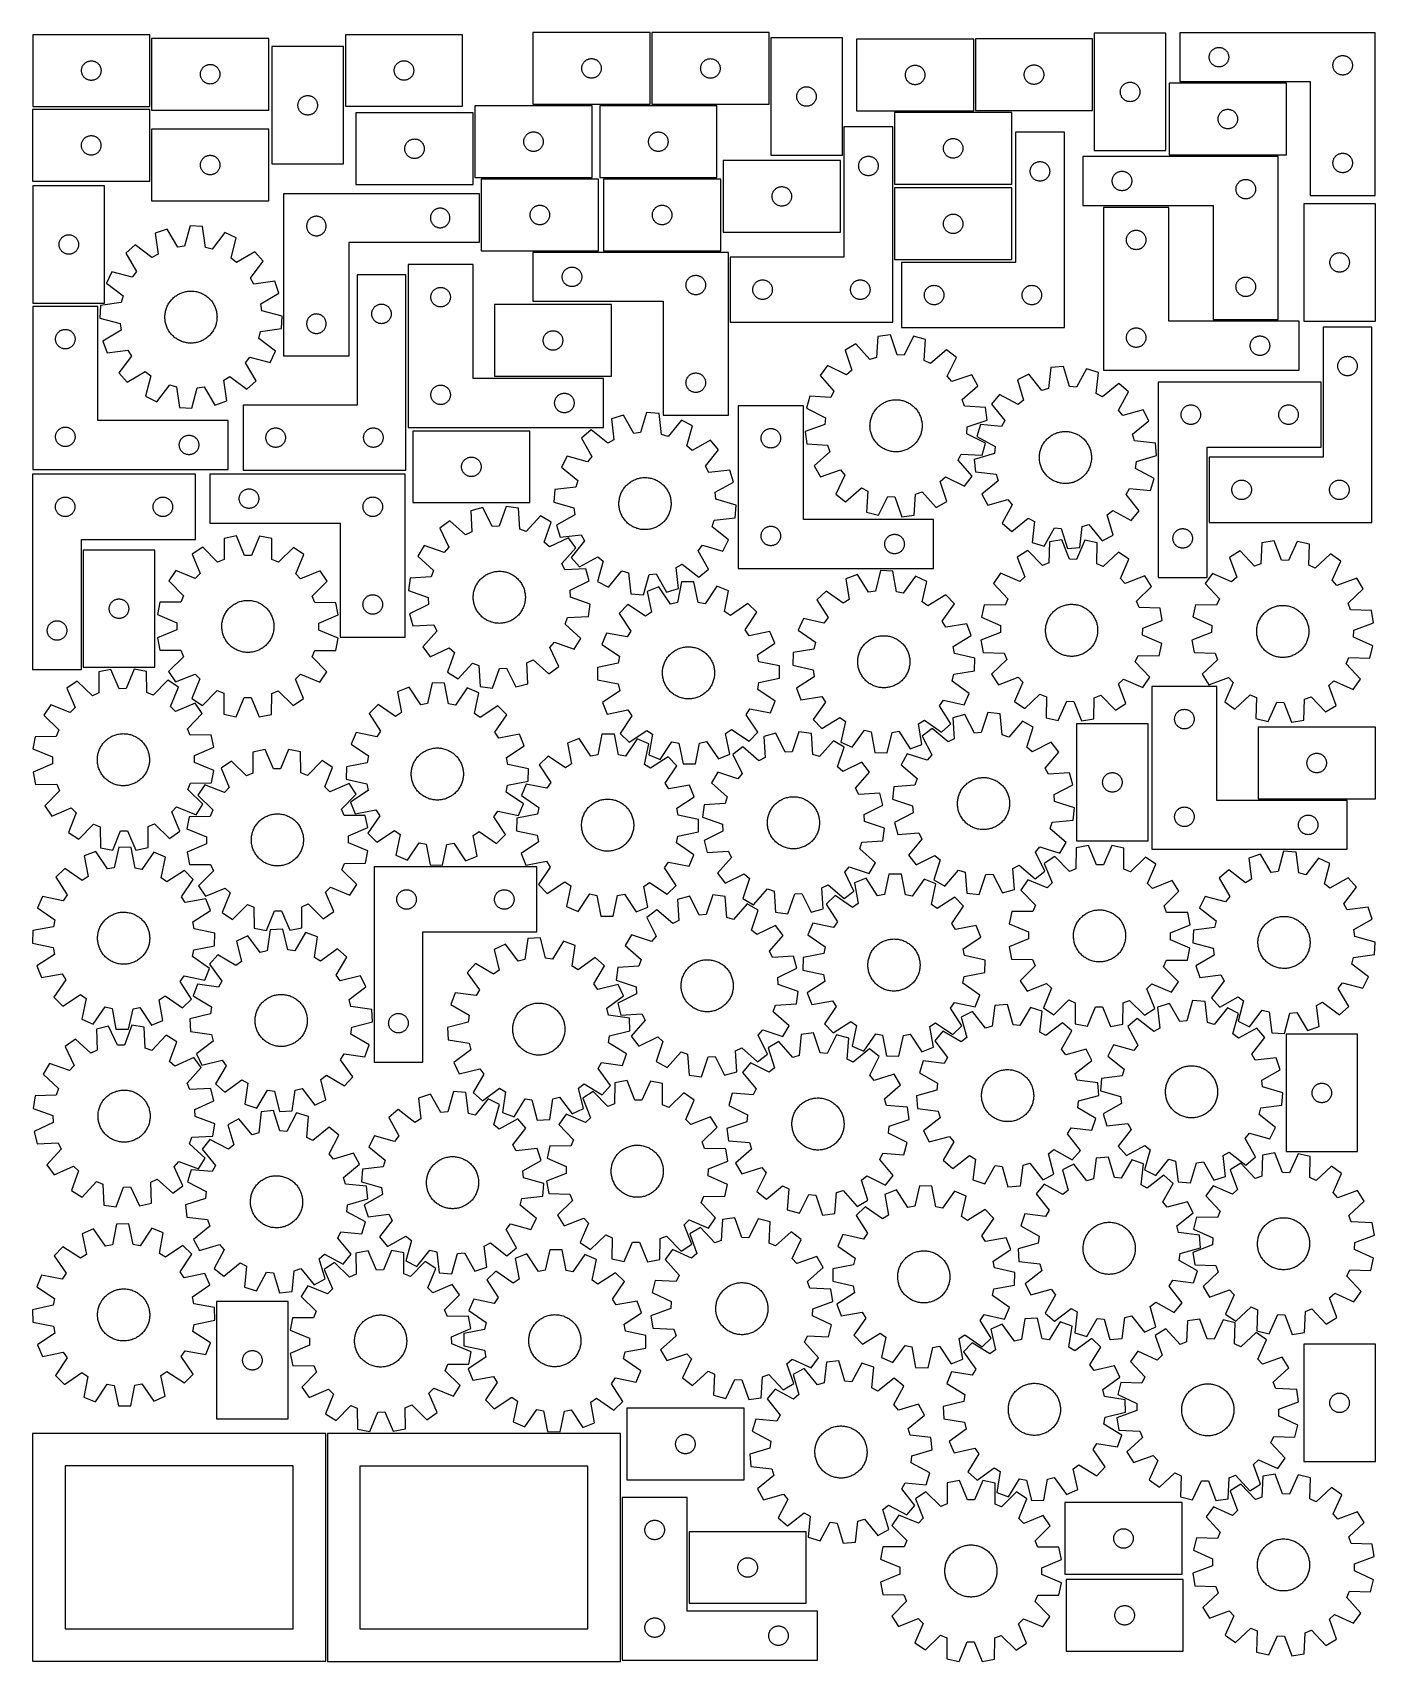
# Model space of a CAD drawing. Header units: millimetres. Extents: x 7 to 1243, y 7 to 1507.
import ezdxf

# ---------------------------------------------------------------- set-up
doc = ezdxf.new("R2010")
doc.units = ezdxf.units.MM
doc.layers.add('CUT', color=7, linetype='CONTINUOUS', true_color=0x000000)

msp = doc.modelspace()

# ---------------------------------------------------------------- linework, layer by layer
at = {"layer": 'CUT'}
for p, q in [((114.589566, 1505.321079), (6.589566, 1505.321079)), ((6.589566, 1505.321079), (6.589566, 1439.321079)), ((114.589566, 1439.321079), (114.589566, 1505.321079)), ((224.120696, 1501.974641), (116.120696, 1501.974641)), ((116.120696, 1501.974641), (116.120696, 1435.974641)), ((224.120696, 1435.974641), (224.120696, 1501.974641)), ((402.626006, 1505.417268), (294.626006, 1505.417268)), ((294.626006, 1505.417268), (294.626006, 1439.417268)), ((402.626006, 1439.417268), (402.626006, 1505.417268)), ((575.386626, 1507.356477), (467.386626, 1507.356477)), ((467.386626, 1507.356477), (467.386626, 1441.356477)), ((575.386626, 1441.356477), (575.386626, 1507.356477)), ((684.904324, 1507.321812), (576.904324, 1507.321812)), ((576.904324, 1507.321812), (576.904324, 1441.321812)), ((684.904324, 1441.321812), (684.904324, 1507.321812)), ((752.430266, 1502.402376), (686.430266, 1502.402376)), ((686.430266, 1502.402376), (686.430266, 1394.402376)), ((752.430266, 1394.402376), (752.430266, 1502.402376)), ((873.471892, 1501.339631), (765.471892, 1501.339631)), ((765.471892, 1501.339631), (765.471892, 1435.339631)), ((873.471892, 1435.339631), (873.471892, 1501.339631)), ((982.984374, 1501.601838), (874.984374, 1501.601838)), ((874.984374, 1501.601838), (874.984374, 1435.601838)), ((982.984374, 1435.601838), (982.984374, 1501.601838)), ((1050.499068, 1506.680696), (984.499068, 1506.680696)), ((984.499068, 1506.680696), (984.499068, 1398.680696)), ((1050.499068, 1398.680696), (1050.499068, 1506.680696)), ((1243.353092, 1507.223424), (1063.353092, 1507.223424)), ((1063.353092, 1507.223424), (1063.353092, 1462.223424)), ((1243.353092, 1357.223424), (1243.353092, 1507.223424)), ((226.971338, 1494.39041), (226.971338, 1386.39041)), ((292.971338, 1494.39041), (226.971338, 1494.39041)), ((292.971338, 1386.39041), (292.971338, 1494.39041)), ((1090.372362, 1485.312052), (1090.430088, 1485.898159)), ((1090.430088, 1485.898159), (1090.526024, 1486.479236)), ((1090.526024, 1486.479236), (1090.65976, 1487.052795)), ((1090.65976, 1487.052795), (1090.830721, 1487.616379)), ((1090.830721, 1487.616379), (1091.038176, 1488.167574)), ((1091.038176, 1488.167574), (1091.281237, 1488.704022)), ((1091.281237, 1488.704022), (1091.558863, 1489.223424)), ((1091.558863, 1489.223424), (1091.869865, 1489.723556)), ((1091.869865, 1489.723556), (1092.212912, 1490.202276)), ((1092.212912, 1490.202276), (1092.586534, 1490.657536)), ((1092.586534, 1490.657536), (1092.989131, 1491.087385)), ((1092.989131, 1491.087385), (1093.41898, 1491.489982)), ((1093.41898, 1491.489982), (1093.874239, 1491.863604)), ((1093.874239, 1491.863604), (1094.35296, 1492.20665)), ((1094.35296, 1492.20665), (1094.853092, 1492.517652)), ((1094.853092, 1492.517652), (1095.372494, 1492.795278)), ((1095.372494, 1492.795278), (1095.908941, 1493.038339)), ((1095.908941, 1493.038339), (1096.460137, 1493.245795)), ((1096.460137, 1493.245795), (1097.023721, 1493.416756)), ((1097.023721, 1493.416756), (1097.597279, 1493.550491)), ((1097.597279, 1493.550491), (1098.178356, 1493.646427)), ((1098.178356, 1493.646427), (1098.764464, 1493.704154)), ((1098.764464, 1493.704154), (1099.353092, 1493.723424)), ((1099.353092, 1493.723424), (1099.94172, 1493.704154)), ((1099.94172, 1493.704154), (1100.527828, 1493.646427)), ((1100.527828, 1493.646427), (1101.108905, 1493.550491)), ((1101.108905, 1493.550491), (1101.682463, 1493.416756)), ((1101.682463, 1493.416756), (1102.246047, 1493.245795)), ((1102.246047, 1493.245795), (1102.797243, 1493.038339)), ((1102.797243, 1493.038339), (1103.33369, 1492.795278)), ((1103.33369, 1492.795278), (1103.853092, 1492.517652)), ((1103.853092, 1492.517652), (1104.353224, 1492.20665)), ((1104.353224, 1492.20665), (1104.831945, 1491.863604)), ((1104.831945, 1491.863604), (1105.287204, 1491.489982)), ((1105.287204, 1491.489982), (1105.717053, 1491.087385)), ((1105.717053, 1491.087385), (1106.11965, 1490.657536)), ((1106.11965, 1490.657536), (1106.493272, 1490.202276)), ((1106.493272, 1490.202276), (1106.836319, 1489.723556)), ((1106.836319, 1489.723556), (1107.147321, 1489.223424)), ((1107.147321, 1489.223424), (1107.424947, 1488.704022)), ((1107.424947, 1488.704022), (1107.668008, 1488.167574)), ((1107.668008, 1488.167574), (1107.875463, 1487.616379)), ((1107.875463, 1487.616379), (1108.046424, 1487.052795)), ((1108.046424, 1487.052795), (1108.18016, 1486.479236)), ((1108.18016, 1486.479236), (1108.276096, 1485.898159)), ((1108.276096, 1485.898159), (1108.333822, 1485.312052)), ((1210.460137, 1485.745795), (1211.023721, 1485.916756)), ((1211.023721, 1485.916756), (1211.597279, 1486.050491)), ((1211.597279, 1486.050491), (1212.178356, 1486.146427)), ((1212.178356, 1486.146427), (1212.764464, 1486.204154)), ((1212.764464, 1486.204154), (1213.353092, 1486.223424)), ((1213.353092, 1486.223424), (1213.94172, 1486.204154)), ((1213.94172, 1486.204154), (1214.527828, 1486.146427)), ((1214.527828, 1486.146427), (1215.108905, 1486.050491)), ((1215.108905, 1486.050491), (1215.682463, 1485.916756)), ((1215.682463, 1485.916756), (1216.246047, 1485.745795)), ((51.589566, 1472.321079), (51.608836, 1472.909708)), ((51.608836, 1471.732451), (51.589566, 1472.321079)), ((51.608836, 1472.909708), (51.666562, 1473.495815)), ((51.666562, 1471.146344), (51.608836, 1471.732451)), ((51.666562, 1473.495815), (51.762499, 1474.076892)), ((51.762499, 1470.565267), (51.666562, 1471.146344)), ((51.762499, 1474.076892), (51.896234, 1474.650451)), ((51.896234, 1474.650451), (52.067195, 1475.214035)), ((52.067195, 1475.214035), (52.27465, 1475.76523)), ((52.27465, 1475.76523), (52.517711, 1476.301678)), ((52.517711, 1476.301678), (52.795337, 1476.821079)), ((52.795337, 1476.821079), (53.10634, 1477.321211)), ((53.10634, 1477.321211), (53.449386, 1477.799932)), ((53.449386, 1477.799932), (53.823008, 1478.255192)), ((53.823008, 1478.255192), (54.225605, 1478.68504)), ((54.225605, 1478.68504), (54.655454, 1479.087638)), ((54.655454, 1479.087638), (55.110713, 1479.461259)), ((55.110713, 1479.461259), (55.589434, 1479.804306)), ((55.589434, 1479.804306), (56.089566, 1480.115308)), ((56.089566, 1480.115308), (56.608968, 1480.392934)), ((56.608968, 1480.392934), (57.145415, 1480.635995)), ((57.145415, 1480.635995), (57.696611, 1480.843451)), ((57.696611, 1480.843451), (58.260195, 1481.014412)), ((58.260195, 1481.014412), (58.833753, 1481.148147)), ((58.833753, 1481.148147), (59.41483, 1481.244083)), ((59.41483, 1481.244083), (60.000938, 1481.30181)), ((60.000938, 1481.30181), (60.589566, 1481.321079)), ((60.589566, 1481.321079), (61.178194, 1481.30181)), ((61.178194, 1481.30181), (61.764302, 1481.244083)), ((61.764302, 1481.244083), (62.345379, 1481.148147)), ((62.345379, 1481.148147), (62.918937, 1481.014412)), ((62.918937, 1481.014412), (63.482521, 1480.843451)), ((63.482521, 1480.843451), (64.033717, 1480.635995)), ((64.033717, 1480.635995), (64.570164, 1480.392934)), ((64.570164, 1480.392934), (65.089566, 1480.115308)), ((65.089566, 1480.115308), (65.589698, 1479.804306)), ((65.589698, 1479.804306), (66.068419, 1479.461259)), ((66.068419, 1479.461259), (66.523678, 1479.087638)), ((66.523678, 1479.087638), (66.953527, 1478.68504)), ((66.953527, 1478.68504), (67.356124, 1478.255192)), ((67.356124, 1478.255192), (67.729746, 1477.799932)), ((67.729746, 1477.799932), (68.072793, 1477.321211)), ((68.072793, 1477.321211), (68.383795, 1476.821079)), ((68.383795, 1476.821079), (68.661421, 1476.301678)), ((68.661421, 1476.301678), (68.904482, 1475.76523)), ((68.904482, 1475.76523), (69.111937, 1475.214035)), ((69.111937, 1475.214035), (69.282898, 1474.650451)), ((69.282898, 1474.650451), (69.416634, 1474.076892)), ((69.416634, 1474.076892), (69.51257, 1473.495815)), ((69.51257, 1471.146344), (69.416634, 1470.565267)), ((69.51257, 1473.495815), (69.570296, 1472.909708)), ((69.570296, 1471.732451), (69.51257, 1471.146344)), ((69.570296, 1472.909708), (69.589566, 1472.321079)), ((69.589566, 1472.321079), (69.570296, 1471.732451)), ((161.293628, 1470.730454), (161.427363, 1471.304012)), ((161.427363, 1471.304012), (161.598325, 1471.867596)), ((161.598325, 1471.867596), (161.80578, 1472.418792)), ((161.80578, 1472.418792), (162.048841, 1472.955239)), ((162.048841, 1472.955239), (162.326467, 1473.474641)), ((162.326467, 1473.474641), (162.637469, 1473.974773)), ((162.637469, 1473.974773), (162.980516, 1474.453494)), ((162.980516, 1474.453494), (163.354138, 1474.908753)), ((163.354138, 1474.908753), (163.756735, 1475.338602)), ((163.756735, 1475.338602), (164.186583, 1475.741199)), ((164.186583, 1475.741199), (164.641843, 1476.114821)), ((164.641843, 1476.114821), (165.120564, 1476.457867)), ((165.120564, 1476.457867), (165.620696, 1476.768869)), ((165.620696, 1476.768869), (166.140098, 1477.046496)), ((166.140098, 1477.046496), (166.676545, 1477.289557)), ((166.676545, 1477.289557), (167.227741, 1477.497012)), ((167.227741, 1477.497012), (167.791324, 1477.667973)), ((167.791324, 1477.667973), (168.364883, 1477.801708)), ((168.364883, 1477.801708), (168.94596, 1477.897645)), ((168.94596, 1477.897645), (169.532068, 1477.955371)), ((169.532068, 1477.955371), (170.120696, 1477.974641)), ((170.120696, 1477.974641), (170.709324, 1477.955371)), ((170.709324, 1477.955371), (171.295432, 1477.897645)), ((171.295432, 1477.897645), (171.876509, 1477.801708)), ((171.876509, 1477.801708), (172.450067, 1477.667973)), ((172.450067, 1477.667973), (173.013651, 1477.497012)), ((173.013651, 1477.497012), (173.564847, 1477.289557)), ((173.564847, 1477.289557), (174.101294, 1477.046496)), ((174.101294, 1477.046496), (174.620696, 1476.768869)), ((174.620696, 1476.768869), (175.120828, 1476.457867)), ((175.120828, 1476.457867), (175.599549, 1476.114821)), ((175.599549, 1476.114821), (176.054808, 1475.741199)), ((176.054808, 1475.741199), (176.484657, 1475.338602)), ((176.484657, 1475.338602), (176.887254, 1474.908753)), ((176.887254, 1474.908753), (177.260876, 1474.453494)), ((177.260876, 1474.453494), (177.603922, 1473.974773)), ((177.603922, 1473.974773), (177.914924, 1473.474641)), ((177.914924, 1473.474641), (178.19255, 1472.955239)), ((178.19255, 1472.955239), (178.435612, 1472.418792)), ((178.435612, 1472.418792), (178.643067, 1471.867596)), ((178.643067, 1471.867596), (178.814028, 1471.304012)), ((178.814028, 1471.304012), (178.947763, 1470.730454)), ((339.626006, 1472.417268), (339.645276, 1473.005896)), ((339.645276, 1471.82864), (339.626006, 1472.417268)), ((339.645276, 1473.005896), (339.703002, 1473.592004)), ((339.703002, 1471.242532), (339.645276, 1471.82864)), ((339.703002, 1473.592004), (339.798938, 1474.173081)), ((339.798938, 1470.661455), (339.703002, 1471.242532)), ((339.798938, 1474.173081), (339.932673, 1474.746639)), ((339.932673, 1474.746639), (340.103635, 1475.310223)), ((340.103635, 1475.310223), (340.31109, 1475.861419)), ((340.31109, 1475.861419), (340.554151, 1476.397866)), ((340.554151, 1476.397866), (340.831777, 1476.917268)), ((340.831777, 1476.917268), (341.142779, 1477.4174)), ((341.142779, 1477.4174), (341.485826, 1477.896121)), ((341.485826, 1477.896121), (341.859448, 1478.35138)), ((341.859448, 1478.35138), (342.262045, 1478.781229)), ((342.262045, 1478.781229), (342.691894, 1479.183826)), ((342.691894, 1479.183826), (343.147153, 1479.557448)), ((343.147153, 1479.557448), (343.625874, 1479.900494)), ((343.625874, 1479.900494), (344.126006, 1480.211496)), ((344.126006, 1480.211496), (344.645408, 1480.489122)), ((344.645408, 1480.489122), (345.181855, 1480.732184)), ((345.181855, 1480.732184), (345.733051, 1480.939639)), ((345.733051, 1480.939639), (346.296634, 1481.1106)), ((346.296634, 1481.1106), (346.870193, 1481.244335)), ((346.870193, 1481.244335), (347.45127, 1481.340272)), ((347.45127, 1481.340272), (348.037378, 1481.397998)), ((348.037378, 1481.397998), (348.626006, 1481.417268)), ((348.626006, 1481.417268), (349.214634, 1481.397998)), ((349.214634, 1481.397998), (349.800742, 1481.340272)), ((349.800742, 1481.340272), (350.381819, 1481.244335)), ((350.381819, 1481.244335), (350.955377, 1481.1106)), ((350.955377, 1481.1106), (351.518961, 1480.939639)), ((351.518961, 1480.939639), (352.070157, 1480.732184)), ((352.070157, 1480.732184), (352.606604, 1480.489122)), ((352.606604, 1480.489122), (353.126006, 1480.211496)), ((353.126006, 1480.211496), (353.626138, 1479.900494)), ((353.626138, 1479.900494), (354.104859, 1479.557448)), ((354.104859, 1479.557448), (354.560118, 1479.183826)), ((354.560118, 1479.183826), (354.989967, 1478.781229)), ((354.989967, 1478.781229), (355.392564, 1478.35138)), ((355.392564, 1478.35138), (355.766186, 1477.896121)), ((355.766186, 1477.896121), (356.109232, 1477.4174)), ((356.109232, 1477.4174), (356.420235, 1476.917268)), ((356.420235, 1476.917268), (356.697861, 1476.397866)), ((356.697861, 1476.397866), (356.940922, 1475.861419)), ((356.940922, 1475.861419), (357.148377, 1475.310223)), ((357.148377, 1475.310223), (357.319338, 1474.746639)), ((357.319338, 1474.746639), (357.453073, 1474.173081)), ((357.453073, 1474.173081), (357.54901, 1473.592004)), ((357.54901, 1471.242532), (357.453073, 1470.661455)), ((357.54901, 1473.592004), (357.606736, 1473.005896)), ((357.606736, 1471.82864), (357.54901, 1471.242532)), ((357.606736, 1473.005896), (357.626006, 1472.417268)), ((357.626006, 1472.417268), (357.606736, 1471.82864)), ((512.386626, 1474.356477), (512.405896, 1474.945105)), ((512.405896, 1473.767849), (512.386626, 1474.356477)), ((512.405896, 1474.945105), (512.463622, 1475.531213)), ((512.463622, 1473.181741), (512.405896, 1473.767849)), ((512.463622, 1475.531213), (512.559558, 1476.11229)), ((512.559558, 1472.600664), (512.463622, 1473.181741)), ((512.559558, 1476.11229), (512.693294, 1476.685848)), ((512.693294, 1472.027105), (512.559558, 1472.600664)), ((512.693294, 1476.685848), (512.864255, 1477.249432)), ((512.864255, 1471.463522), (512.693294, 1472.027105)), ((512.864255, 1477.249432), (513.07171, 1477.800628)), ((513.07171, 1470.912326), (512.864255, 1471.463522)), ((513.07171, 1477.800628), (513.314771, 1478.337075)), ((513.314771, 1470.375879), (513.07171, 1470.912326)), ((513.314771, 1478.337075), (513.592397, 1478.856477)), ((513.592397, 1478.856477), (513.903399, 1479.356609)), ((513.903399, 1479.356609), (514.246446, 1479.83533)), ((514.246446, 1479.83533), (514.620068, 1480.290589)), ((514.620068, 1480.290589), (515.022665, 1480.720438)), ((515.022665, 1480.720438), (515.452514, 1481.123035)), ((515.452514, 1481.123035), (515.907773, 1481.496657)), ((515.907773, 1481.496657), (516.386494, 1481.839703)), ((516.386494, 1481.839703), (516.886626, 1482.150705)), ((516.886626, 1482.150705), (517.406028, 1482.428331)), ((517.406028, 1482.428331), (517.942475, 1482.671393)), ((517.942475, 1482.671393), (518.493671, 1482.878848)), ((518.493671, 1482.878848), (519.057255, 1483.049809)), ((519.057255, 1483.049809), (519.630813, 1483.183544)), ((519.630813, 1483.183544), (520.21189, 1483.279481)), ((520.21189, 1483.279481), (520.797998, 1483.337207)), ((520.797998, 1483.337207), (521.386626, 1483.356477)), ((521.386626, 1483.356477), (521.975254, 1483.337207)), ((521.975254, 1483.337207), (522.561362, 1483.279481)), ((522.561362, 1483.279481), (523.142439, 1483.183544)), ((523.142439, 1483.183544), (523.715997, 1483.049809)), ((523.715997, 1483.049809), (524.279581, 1482.878848)), ((524.279581, 1482.878848), (524.830777, 1482.671393)), ((524.830777, 1482.671393), (525.367224, 1482.428331)), ((525.367224, 1482.428331), (525.886626, 1482.150705)), ((525.886626, 1482.150705), (526.386758, 1481.839703)), ((526.386758, 1481.839703), (526.865479, 1481.496657)), ((526.865479, 1481.496657), (527.320738, 1481.123035)), ((527.320738, 1481.123035), (527.750587, 1480.720438)), ((527.750587, 1480.720438), (528.153184, 1480.290589)), ((528.153184, 1480.290589), (528.526806, 1479.83533)), ((528.526806, 1479.83533), (528.869853, 1479.356609)), ((528.869853, 1479.356609), (529.180855, 1478.856477)), ((529.180855, 1478.856477), (529.458481, 1478.337075)), ((529.458481, 1478.337075), (529.701542, 1477.800628)), ((529.701542, 1470.912326), (529.458481, 1470.375879)), ((529.701542, 1477.800628), (529.908997, 1477.249432)), ((529.908997, 1471.463522), (529.701542, 1470.912326)), ((529.908997, 1477.249432), (530.079958, 1476.685848)), ((530.079958, 1472.027105), (529.908997, 1471.463522)), ((530.079958, 1476.685848), (530.213694, 1476.11229)), ((530.213694, 1472.600664), (530.079958, 1472.027105)), ((530.213694, 1476.11229), (530.30963, 1475.531213)), ((530.30963, 1473.181741), (530.213694, 1472.600664)), ((530.30963, 1475.531213), (530.367356, 1474.945105)), ((530.367356, 1473.767849), (530.30963, 1473.181741)), ((530.367356, 1474.945105), (530.386626, 1474.356477)), ((530.386626, 1474.356477), (530.367356, 1473.767849)), ((621.904324, 1474.321812), (621.923594, 1474.91044)), ((621.923594, 1473.733184), (621.904324, 1474.321812)), ((621.923594, 1474.91044), (621.981321, 1475.496548)), ((621.981321, 1473.147076), (621.923594, 1473.733184)), ((621.981321, 1475.496548), (622.077257, 1476.077625)), ((622.077257, 1472.565999), (621.981321, 1473.147076)), ((622.077257, 1476.077625), (622.210992, 1476.651183)), ((622.210992, 1471.99244), (622.077257, 1472.565999)), ((622.210992, 1476.651183), (622.381953, 1477.214767)), ((622.381953, 1471.428857), (622.210992, 1471.99244)), ((622.381953, 1477.214767), (622.589409, 1477.765963)), ((622.589409, 1470.877661), (622.381953, 1471.428857)), ((622.589409, 1477.765963), (622.83247, 1478.30241)), ((622.83247, 1470.341214), (622.589409, 1470.877661)), ((622.83247, 1478.30241), (623.110096, 1478.821812)), ((623.110096, 1478.821812), (623.421098, 1479.321944)), ((623.421098, 1479.321944), (623.764144, 1479.800665)), ((623.764144, 1479.800665), (624.137766, 1480.255924)), ((624.137766, 1480.255924), (624.540363, 1480.685773)), ((624.540363, 1480.685773), (624.970212, 1481.08837)), ((624.970212, 1481.08837), (625.425471, 1481.461992)), ((625.425471, 1481.461992), (625.904192, 1481.805038)), ((625.904192, 1481.805038), (626.404324, 1482.11604)), ((626.404324, 1482.11604), (626.923726, 1482.393666)), ((626.923726, 1482.393666), (627.460173, 1482.636728)), ((627.460173, 1482.636728), (628.011369, 1482.844183)), ((628.011369, 1482.844183), (628.574953, 1483.015144)), ((628.574953, 1483.015144), (629.148511, 1483.148879)), ((629.148511, 1483.148879), (629.729589, 1483.244816)), ((629.729589, 1483.244816), (630.315696, 1483.302542)), ((630.315696, 1483.302542), (630.904324, 1483.321812)), ((630.904324, 1483.321812), (631.492953, 1483.302542)), ((631.492953, 1483.302542), (632.07906, 1483.244816)), ((632.07906, 1483.244816), (632.660137, 1483.148879)), ((632.660137, 1483.148879), (633.233696, 1483.015144)), ((633.233696, 1483.015144), (633.79728, 1482.844183)), ((633.79728, 1482.844183), (634.348475, 1482.636728)), ((634.348475, 1482.636728), (634.884923, 1482.393666)), ((634.884923, 1482.393666), (635.404324, 1482.11604)), ((635.404324, 1482.11604), (635.904456, 1481.805038)), ((635.904456, 1481.805038), (636.383177, 1481.461992)), ((636.383177, 1481.461992), (636.838437, 1481.08837)), ((636.838437, 1481.08837), (637.268285, 1480.685773)), ((637.268285, 1480.685773), (637.670883, 1480.255924)), ((637.670883, 1480.255924), (638.044504, 1479.800665)), ((638.044504, 1479.800665), (638.387551, 1479.321944)), ((638.387551, 1479.321944), (638.698553, 1478.821812)), ((638.698553, 1478.821812), (638.976179, 1478.30241)), ((638.976179, 1478.30241), (639.21924, 1477.765963)), ((639.21924, 1470.877661), (638.976179, 1470.341214)), ((639.21924, 1477.765963), (639.426696, 1477.214767)), ((639.426696, 1471.428857), (639.21924, 1470.877661)), ((639.426696, 1477.214767), (639.597657, 1476.651183)), ((639.597657, 1471.99244), (639.426696, 1471.428857)), ((639.597657, 1476.651183), (639.731392, 1476.077625)), ((639.731392, 1472.565999), (639.597657, 1471.99244)), ((639.731392, 1476.077625), (639.827328, 1475.496548)), ((639.827328, 1473.147076), (639.731392, 1472.565999)), ((639.827328, 1475.496548), (639.885055, 1474.91044)), ((639.885055, 1473.733184), (639.827328, 1473.147076)), ((639.885055, 1474.91044), (639.904324, 1474.321812)), ((639.904324, 1474.321812), (639.885055, 1473.733184)), ((810.77856, 1470.669002), (810.949521, 1471.232586)), ((810.949521, 1471.232586), (811.156976, 1471.783782)), ((811.156976, 1471.783782), (811.400037, 1472.320229)), ((811.400037, 1472.320229), (811.677663, 1472.839631)), ((811.677663, 1472.839631), (811.988666, 1473.339763)), ((811.988666, 1473.339763), (812.331712, 1473.818484)), ((812.331712, 1473.818484), (812.705334, 1474.273743)), ((812.705334, 1474.273743), (813.107931, 1474.703592)), ((813.107931, 1474.703592), (813.53778, 1475.106189)), ((813.53778, 1475.106189), (813.993039, 1475.479811)), ((813.993039, 1475.479811), (814.47176, 1475.822858)), ((814.47176, 1475.822858), (814.971892, 1476.13386)), ((814.971892, 1476.13386), (815.491294, 1476.411486)), ((815.491294, 1476.411486), (816.027741, 1476.654547)), ((816.027741, 1476.654547), (816.578937, 1476.862002)), ((816.578937, 1476.862002), (817.142521, 1477.032964)), ((817.142521, 1477.032964), (817.716079, 1477.166699)), ((817.716079, 1477.166699), (818.297156, 1477.262635)), ((818.297156, 1477.262635), (818.883264, 1477.320361)), ((818.883264, 1477.320361), (819.471892, 1477.339631)), ((819.471892, 1477.339631), (820.06052, 1477.320361)), ((820.06052, 1477.320361), (820.646628, 1477.262635)), ((820.646628, 1477.262635), (821.227705, 1477.166699)), ((821.227705, 1477.166699), (821.801264, 1477.032964)), ((821.801264, 1477.032964), (822.364847, 1476.862002)), ((822.364847, 1476.862002), (822.916043, 1476.654547)), ((822.916043, 1476.654547), (823.45249, 1476.411486)), ((823.45249, 1476.411486), (823.971892, 1476.13386)), ((823.971892, 1476.13386), (824.472024, 1475.822858)), ((824.472024, 1475.822858), (824.950745, 1475.479811)), ((824.950745, 1475.479811), (825.406004, 1475.106189)), ((825.406004, 1475.106189), (825.835853, 1474.703592)), ((825.835853, 1474.703592), (826.23845, 1474.273743)), ((826.23845, 1474.273743), (826.612072, 1473.818484)), ((826.612072, 1473.818484), (826.955119, 1473.339763)), ((826.955119, 1473.339763), (827.266121, 1472.839631)), ((827.266121, 1472.839631), (827.543747, 1472.320229)), ((827.543747, 1472.320229), (827.786808, 1471.783782)), ((827.786808, 1471.783782), (827.994263, 1471.232586)), ((827.994263, 1471.232586), (828.165225, 1470.669002)), ((920.157306, 1470.357651), (920.291041, 1470.93121)), ((920.291041, 1470.93121), (920.462003, 1471.494793)), ((920.462003, 1471.494793), (920.669458, 1472.045989)), ((920.669458, 1472.045989), (920.912519, 1472.582436)), ((920.912519, 1472.582436), (921.190145, 1473.101838)), ((921.190145, 1473.101838), (921.501147, 1473.60197)), ((921.501147, 1473.60197), (921.844194, 1474.080691)), ((921.844194, 1474.080691), (922.217816, 1474.53595)), ((922.217816, 1474.53595), (922.620413, 1474.965799)), ((922.620413, 1474.965799), (923.050261, 1475.368396)), ((923.050261, 1475.368396), (923.505521, 1475.742018)), ((923.505521, 1475.742018), (923.984242, 1476.085065)), ((923.984242, 1476.085065), (924.484374, 1476.396067)), ((924.484374, 1476.396067), (925.003776, 1476.673693)), ((925.003776, 1476.673693), (925.540223, 1476.916754)), ((925.540223, 1476.916754), (926.091419, 1477.124209)), ((926.091419, 1477.124209), (926.655002, 1477.295171)), ((926.655002, 1477.295171), (927.228561, 1477.428906)), ((927.228561, 1477.428906), (927.809638, 1477.524842)), ((927.809638, 1477.524842), (928.395746, 1477.582568)), ((928.395746, 1477.582568), (928.984374, 1477.601838)), ((928.984374, 1477.601838), (929.573002, 1477.582568)), ((929.573002, 1477.582568), (930.15911, 1477.524842)), ((930.15911, 1477.524842), (930.740187, 1477.428906)), ((930.740187, 1477.428906), (931.313745, 1477.295171)), ((931.313745, 1477.295171), (931.877329, 1477.124209)), ((931.877329, 1477.124209), (932.428525, 1476.916754)), ((932.428525, 1476.916754), (932.964972, 1476.673693)), ((932.964972, 1476.673693), (933.484374, 1476.396067)), ((933.484374, 1476.396067), (933.984506, 1476.085065)), ((933.984506, 1476.085065), (934.463227, 1475.742018)), ((934.463227, 1475.742018), (934.918486, 1475.368396)), ((934.918486, 1475.368396), (935.348335, 1474.965799)), ((935.348335, 1474.965799), (935.750932, 1474.53595)), ((935.750932, 1474.53595), (936.124554, 1474.080691)), ((936.124554, 1474.080691), (936.4676, 1473.60197)), ((936.4676, 1473.60197), (936.778602, 1473.101838)), ((936.778602, 1473.101838), (937.056228, 1472.582436)), ((937.056228, 1472.582436), (937.29929, 1472.045989)), ((937.29929, 1472.045989), (937.506745, 1471.494793)), ((937.506745, 1471.494793), (937.677706, 1470.93121)), ((937.677706, 1470.93121), (937.811441, 1470.357651)), ((1090.353092, 1484.723424), (1090.372362, 1485.312052)), ((1090.372362, 1484.134795), (1090.353092, 1484.723424)), ((1090.430088, 1483.548688), (1090.372362, 1484.134795)), ((1090.526024, 1482.967611), (1090.430088, 1483.548688)), ((1090.65976, 1482.394052), (1090.526024, 1482.967611)), ((1090.830721, 1481.830468), (1090.65976, 1482.394052)), ((1091.038176, 1481.279273), (1090.830721, 1481.830468)), ((1091.281237, 1480.742825), (1091.038176, 1481.279273)), ((1091.558863, 1480.223424), (1091.281237, 1480.742825)), ((1091.869865, 1479.723291), (1091.558863, 1480.223424)), ((1092.212912, 1479.244571), (1091.869865, 1479.723291)), ((1092.586534, 1478.789311), (1092.212912, 1479.244571)), ((1092.989131, 1478.359463), (1092.586534, 1478.789311)), ((1093.41898, 1477.956865), (1092.989131, 1478.359463)), ((1093.874239, 1477.583244), (1093.41898, 1477.956865)), ((1094.35296, 1477.240197), (1093.874239, 1477.583244)), ((1094.853092, 1476.929195), (1094.35296, 1477.240197)), ((1095.372494, 1476.651569), (1094.853092, 1476.929195)), ((1095.908941, 1476.408508), (1095.372494, 1476.651569)), ((1096.460137, 1476.201052), (1095.908941, 1476.408508)), ((1097.023721, 1476.030091), (1096.460137, 1476.201052)), ((1097.597279, 1475.896356), (1097.023721, 1476.030091)), ((1098.178356, 1475.80042), (1097.597279, 1475.896356)), ((1098.764464, 1475.742693), (1098.178356, 1475.80042)), ((1099.353092, 1475.723424), (1098.764464, 1475.742693)), ((1099.94172, 1475.742693), (1099.353092, 1475.723424)), ((1100.527828, 1475.80042), (1099.94172, 1475.742693)), ((1101.108905, 1475.896356), (1100.527828, 1475.80042)), ((1101.682463, 1476.030091), (1101.108905, 1475.896356)), ((1102.246047, 1476.201052), (1101.682463, 1476.030091)), ((1102.797243, 1476.408508), (1102.246047, 1476.201052)), ((1103.33369, 1476.651569), (1102.797243, 1476.408508)), ((1103.853092, 1476.929195), (1103.33369, 1476.651569)), ((1104.353224, 1477.240197), (1103.853092, 1476.929195)), ((1104.831945, 1477.583244), (1104.353224, 1477.240197)), ((1105.287204, 1477.956865), (1104.831945, 1477.583244)), ((1105.717053, 1478.359463), (1105.287204, 1477.956865)), ((1106.11965, 1478.789311), (1105.717053, 1478.359463)), ((1106.493272, 1479.244571), (1106.11965, 1478.789311)), ((1106.836319, 1479.723291), (1106.493272, 1479.244571)), ((1107.147321, 1480.223424), (1106.836319, 1479.723291)), ((1107.424947, 1480.742825), (1107.147321, 1480.223424)), ((1107.668008, 1481.279273), (1107.424947, 1480.742825)), ((1107.875463, 1481.830468), (1107.668008, 1481.279273)), ((1108.046424, 1482.394052), (1107.875463, 1481.830468)), ((1108.18016, 1482.967611), (1108.046424, 1482.394052)), ((1108.276096, 1483.548688), (1108.18016, 1482.967611)), ((1108.333822, 1484.134795), (1108.276096, 1483.548688)), ((1108.333822, 1485.312052), (1108.353092, 1484.723424)), ((1108.353092, 1484.723424), (1108.333822, 1484.134795)), ((1204.353092, 1477.223424), (1204.372362, 1477.812052)), ((1204.372362, 1476.634795), (1204.353092, 1477.223424)), ((1204.372362, 1477.812052), (1204.430088, 1478.398159)), ((1204.430088, 1476.048688), (1204.372362, 1476.634795)), ((1204.430088, 1478.398159), (1204.526024, 1478.979236)), ((1204.526024, 1475.467611), (1204.430088, 1476.048688)), ((1204.526024, 1478.979236), (1204.65976, 1479.552795)), ((1204.65976, 1474.894052), (1204.526024, 1475.467611)), ((1204.65976, 1479.552795), (1204.830721, 1480.116379)), ((1204.830721, 1474.330468), (1204.65976, 1474.894052)), ((1204.830721, 1480.116379), (1205.038176, 1480.667574)), ((1205.038176, 1473.779273), (1204.830721, 1474.330468)), ((1205.038176, 1480.667574), (1205.281237, 1481.204022)), ((1205.281237, 1473.242825), (1205.038176, 1473.779273)), ((1205.281237, 1481.204022), (1205.558863, 1481.723424)), ((1205.558863, 1472.723424), (1205.281237, 1473.242825)), ((1205.558863, 1481.723424), (1205.869865, 1482.223556)), ((1205.869865, 1472.223291), (1205.558863, 1472.723424)), ((1205.869865, 1482.223556), (1206.212912, 1482.702276)), ((1206.212912, 1471.744571), (1205.869865, 1472.223291)), ((1206.212912, 1482.702276), (1206.586534, 1483.157536)), ((1206.586534, 1471.289311), (1206.212912, 1471.744571)), ((1206.586534, 1483.157536), (1206.989131, 1483.587385)), ((1206.989131, 1470.859463), (1206.586534, 1471.289311)), ((1206.989131, 1483.587385), (1207.41898, 1483.989982)), ((1207.41898, 1470.456865), (1206.989131, 1470.859463)), ((1207.41898, 1483.989982), (1207.874239, 1484.363604)), ((1207.874239, 1484.363604), (1208.35296, 1484.70665)), ((1208.35296, 1484.70665), (1208.853092, 1485.017652)), ((1208.853092, 1485.017652), (1209.372494, 1485.295278)), ((1209.372494, 1485.295278), (1209.908941, 1485.538339)), ((1209.908941, 1485.538339), (1210.460137, 1485.745795)), ((1216.246047, 1485.745795), (1216.797243, 1485.538339)), ((1216.797243, 1485.538339), (1217.33369, 1485.295278)), ((1217.33369, 1485.295278), (1217.853092, 1485.017652)), ((1217.853092, 1485.017652), (1218.353224, 1484.70665)), ((1218.353224, 1484.70665), (1218.831945, 1484.363604)), ((1218.831945, 1484.363604), (1219.287204, 1483.989982)), ((1219.287204, 1483.989982), (1219.717053, 1483.587385)), ((1219.717053, 1470.859463), (1219.287204, 1470.456865)), ((1219.717053, 1483.587385), (1220.11965, 1483.157536)), ((1220.11965, 1471.289311), (1219.717053, 1470.859463)), ((1220.11965, 1483.157536), (1220.493272, 1482.702276)), ((1220.493272, 1471.744571), (1220.11965, 1471.289311)), ((1220.493272, 1482.702276), (1220.836319, 1482.223556)), ((1220.836319, 1472.223291), (1220.493272, 1471.744571)), ((1220.836319, 1482.223556), (1221.147321, 1481.723424)), ((1221.147321, 1472.723424), (1220.836319, 1472.223291)), ((1221.147321, 1481.723424), (1221.424947, 1481.204022)), ((1221.424947, 1473.242825), (1221.147321, 1472.723424)), ((1221.424947, 1481.204022), (1221.668008, 1480.667574)), ((1221.668008, 1473.779273), (1221.424947, 1473.242825)), ((1221.668008, 1480.667574), (1221.875463, 1480.116379)), ((1221.875463, 1474.330468), (1221.668008, 1473.779273)), ((1221.875463, 1480.116379), (1222.046424, 1479.552795)), ((1222.046424, 1474.894052), (1221.875463, 1474.330468)), ((1222.046424, 1479.552795), (1222.18016, 1478.979236)), ((1222.18016, 1475.467611), (1222.046424, 1474.894052)), ((1222.18016, 1478.979236), (1222.276096, 1478.398159)), ((1222.276096, 1476.048688), (1222.18016, 1475.467611)), ((1222.276096, 1478.398159), (1222.333822, 1477.812052)), ((1222.333822, 1476.634795), (1222.276096, 1476.048688)), ((1222.333822, 1477.812052), (1222.353092, 1477.223424)), ((1222.353092, 1477.223424), (1222.333822, 1476.634795)), ((51.896234, 1469.991708), (51.762499, 1470.565267)), ((52.067195, 1469.428124), (51.896234, 1469.991708)), ((52.27465, 1468.876929), (52.067195, 1469.428124)), ((52.517711, 1468.340481), (52.27465, 1468.876929)), ((52.795337, 1467.821079), (52.517711, 1468.340481)), ((53.10634, 1467.320947), (52.795337, 1467.821079)), ((53.449386, 1466.842227), (53.10634, 1467.320947)), ((53.823008, 1466.386967), (53.449386, 1466.842227)), ((54.225605, 1465.957118), (53.823008, 1466.386967)), ((54.655454, 1465.554521), (54.225605, 1465.957118)), ((55.110713, 1465.180899), (54.655454, 1465.554521)), ((55.589434, 1464.837853), (55.110713, 1465.180899)), ((56.089566, 1464.526851), (55.589434, 1464.837853)), ((56.608968, 1464.249225), (56.089566, 1464.526851)), ((57.145415, 1464.006164), (56.608968, 1464.249225)), ((57.696611, 1463.798708), (57.145415, 1464.006164)), ((58.260195, 1463.627747), (57.696611, 1463.798708)), ((58.833753, 1463.494012), (58.260195, 1463.627747)), ((59.41483, 1463.398076), (58.833753, 1463.494012)), ((60.000938, 1463.340349), (59.41483, 1463.398076)), ((60.589566, 1463.321079), (60.000938, 1463.340349)), ((61.178194, 1463.340349), (60.589566, 1463.321079)), ((61.764302, 1463.398076), (61.178194, 1463.340349)), ((62.345379, 1463.494012), (61.764302, 1463.398076)), ((62.918937, 1463.627747), (62.345379, 1463.494012)), ((63.482521, 1463.798708), (62.918937, 1463.627747)), ((64.033717, 1464.006164), (63.482521, 1463.798708)), ((64.570164, 1464.249225), (64.033717, 1464.006164)), ((65.089566, 1464.526851), (64.570164, 1464.249225)), ((65.589698, 1464.837853), (65.089566, 1464.526851)), ((66.068419, 1465.180899), (65.589698, 1464.837853)), ((66.523678, 1465.554521), (66.068419, 1465.180899)), ((66.953527, 1465.957118), (66.523678, 1465.554521)), ((67.356124, 1466.386967), (66.953527, 1465.957118)), ((67.729746, 1466.842227), (67.356124, 1466.386967)), ((68.072793, 1467.320947), (67.729746, 1466.842227)), ((68.383795, 1467.821079), (68.072793, 1467.320947)), ((68.661421, 1468.340481), (68.383795, 1467.821079)), ((68.904482, 1468.876929), (68.661421, 1468.340481)), ((69.111937, 1469.428124), (68.904482, 1468.876929)), ((69.282898, 1469.991708), (69.111937, 1469.428124)), ((69.416634, 1470.565267), (69.282898, 1469.991708)), ((161.120696, 1468.974641), (161.139966, 1469.563269)), ((161.139966, 1468.386013), (161.120696, 1468.974641)), ((161.139966, 1469.563269), (161.197692, 1470.149377)), ((161.197692, 1467.799905), (161.139966, 1468.386013)), ((161.197692, 1470.149377), (161.293628, 1470.730454)), ((161.293628, 1467.218828), (161.197692, 1467.799905)), ((161.427363, 1466.645269), (161.293628, 1467.218828)), ((161.598325, 1466.081686), (161.427363, 1466.645269)), ((161.80578, 1465.53049), (161.598325, 1466.081686)), ((162.048841, 1464.994043), (161.80578, 1465.53049)), ((162.326467, 1464.474641), (162.048841, 1464.994043)), ((162.637469, 1463.974509), (162.326467, 1464.474641)), ((162.980516, 1463.495788), (162.637469, 1463.974509)), ((163.354138, 1463.040529), (162.980516, 1463.495788)), ((163.756735, 1462.61068), (163.354138, 1463.040529)), ((164.186583, 1462.208083), (163.756735, 1462.61068)), ((164.641843, 1461.834461), (164.186583, 1462.208083)), ((165.120564, 1461.491414), (164.641843, 1461.834461)), ((165.620696, 1461.180412), (165.120564, 1461.491414)), ((166.140098, 1460.902786), (165.620696, 1461.180412)), ((166.676545, 1460.659725), (166.140098, 1460.902786)), ((167.227741, 1460.45227), (166.676545, 1460.659725)), ((167.791324, 1460.281308), (167.227741, 1460.45227)), ((168.364883, 1460.147573), (167.791324, 1460.281308)), ((168.94596, 1460.051637), (168.364883, 1460.147573)), ((169.532068, 1459.993911), (168.94596, 1460.051637)), ((170.120696, 1459.974641), (169.532068, 1459.993911)), ((170.709324, 1459.993911), (170.120696, 1459.974641)), ((171.295432, 1460.051637), (170.709324, 1459.993911)), ((171.876509, 1460.147573), (171.295432, 1460.051637)), ((172.450067, 1460.281308), (171.876509, 1460.147573)), ((173.013651, 1460.45227), (172.450067, 1460.281308)), ((173.564847, 1460.659725), (173.013651, 1460.45227)), ((174.101294, 1460.902786), (173.564847, 1460.659725)), ((174.620696, 1461.180412), (174.101294, 1460.902786)), ((175.120828, 1461.491414), (174.620696, 1461.180412)), ((175.599549, 1461.834461), (175.120828, 1461.491414)), ((176.054808, 1462.208083), (175.599549, 1461.834461)), ((176.484657, 1462.61068), (176.054808, 1462.208083)), ((176.887254, 1463.040529), (176.484657, 1462.61068)), ((177.260876, 1463.495788), (176.887254, 1463.040529)), ((177.603922, 1463.974509), (177.260876, 1463.495788)), ((177.914924, 1464.474641), (177.603922, 1463.974509)), ((178.19255, 1464.994043), (177.914924, 1464.474641)), ((178.435612, 1465.53049), (178.19255, 1464.994043)), ((178.643067, 1466.081686), (178.435612, 1465.53049)), ((178.814028, 1466.645269), (178.643067, 1466.081686)), ((178.947763, 1467.218828), (178.814028, 1466.645269)), ((178.947763, 1470.730454), (179.0437, 1470.149377)), ((179.0437, 1467.799905), (178.947763, 1467.218828)), ((179.0437, 1470.149377), (179.101426, 1469.563269)), ((179.101426, 1468.386013), (179.0437, 1467.799905)), ((179.101426, 1469.563269), (179.120696, 1468.974641)), ((179.120696, 1468.974641), (179.101426, 1468.386013)), ((339.932673, 1470.087896), (339.798938, 1470.661455)), ((340.103635, 1469.524313), (339.932673, 1470.087896)), ((340.31109, 1468.973117), (340.103635, 1469.524313)), ((340.554151, 1468.43667), (340.31109, 1468.973117)), ((340.831777, 1467.917268), (340.554151, 1468.43667)), ((341.142779, 1467.417136), (340.831777, 1467.917268)), ((341.485826, 1466.938415), (341.142779, 1467.417136)), ((341.859448, 1466.483155), (341.485826, 1466.938415)), ((342.262045, 1466.053307), (341.859448, 1466.483155)), ((342.691894, 1465.65071), (342.262045, 1466.053307)), ((343.147153, 1465.277088), (342.691894, 1465.65071)), ((343.625874, 1464.934041), (343.147153, 1465.277088)), ((344.126006, 1464.623039), (343.625874, 1464.934041)), ((344.645408, 1464.345413), (344.126006, 1464.623039)), ((345.181855, 1464.102352), (344.645408, 1464.345413)), ((345.733051, 1463.894897), (345.181855, 1464.102352)), ((346.296634, 1463.723935), (345.733051, 1463.894897)), ((346.870193, 1463.5902), (346.296634, 1463.723935)), ((347.45127, 1463.494264), (346.870193, 1463.5902)), ((348.037378, 1463.436537), (347.45127, 1463.494264)), ((348.626006, 1463.417268), (348.037378, 1463.436537)), ((349.214634, 1463.436537), (348.626006, 1463.417268)), ((349.800742, 1463.494264), (349.214634, 1463.436537)), ((350.381819, 1463.5902), (349.800742, 1463.494264)), ((350.955377, 1463.723935), (350.381819, 1463.5902)), ((351.518961, 1463.894897), (350.955377, 1463.723935)), ((352.070157, 1464.102352), (351.518961, 1463.894897)), ((352.606604, 1464.345413), (352.070157, 1464.102352)), ((353.126006, 1464.623039), (352.606604, 1464.345413)), ((353.626138, 1464.934041), (353.126006, 1464.623039)), ((354.104859, 1465.277088), (353.626138, 1464.934041)), ((354.560118, 1465.65071), (354.104859, 1465.277088)), ((354.989967, 1466.053307), (354.560118, 1465.65071)), ((355.392564, 1466.483155), (354.989967, 1466.053307)), ((355.766186, 1466.938415), (355.392564, 1466.483155)), ((356.109232, 1467.417136), (355.766186, 1466.938415)), ((356.420235, 1467.917268), (356.109232, 1467.417136)), ((356.697861, 1468.43667), (356.420235, 1467.917268)), ((356.940922, 1468.973117), (356.697861, 1468.43667)), ((357.148377, 1469.524313), (356.940922, 1468.973117)), ((357.319338, 1470.087896), (357.148377, 1469.524313)), ((357.453073, 1470.661455), (357.319338, 1470.087896)), ((513.592397, 1469.856477), (513.314771, 1470.375879)), ((513.903399, 1469.356345), (513.592397, 1469.856477)), ((514.246446, 1468.877624), (513.903399, 1469.356345)), ((514.620068, 1468.422364), (514.246446, 1468.877624)), ((515.022665, 1467.992516), (514.620068, 1468.422364)), ((515.452514, 1467.589919), (515.022665, 1467.992516)), ((515.907773, 1467.216297), (515.452514, 1467.589919)), ((516.386494, 1466.87325), (515.907773, 1467.216297)), ((516.886626, 1466.562248), (516.386494, 1466.87325)), ((517.406028, 1466.284622), (516.886626, 1466.562248)), ((517.942475, 1466.041561), (517.406028, 1466.284622)), ((518.493671, 1465.834106), (517.942475, 1466.041561)), ((519.057255, 1465.663144), (518.493671, 1465.834106)), ((519.630813, 1465.529409), (519.057255, 1465.663144)), ((520.21189, 1465.433473), (519.630813, 1465.529409)), ((520.797998, 1465.375746), (520.21189, 1465.433473)), ((521.386626, 1465.356477), (520.797998, 1465.375746)), ((521.975254, 1465.375746), (521.386626, 1465.356477)), ((522.561362, 1465.433473), (521.975254, 1465.375746)), ((523.142439, 1465.529409), (522.561362, 1465.433473)), ((523.715997, 1465.663144), (523.142439, 1465.529409)), ((524.279581, 1465.834106), (523.715997, 1465.663144)), ((524.830777, 1466.041561), (524.279581, 1465.834106)), ((525.367224, 1466.284622), (524.830777, 1466.041561)), ((525.886626, 1466.562248), (525.367224, 1466.284622)), ((526.386758, 1466.87325), (525.886626, 1466.562248)), ((526.865479, 1467.216297), (526.386758, 1466.87325)), ((527.320738, 1467.589919), (526.865479, 1467.216297)), ((527.750587, 1467.992516), (527.320738, 1467.589919)), ((528.153184, 1468.422364), (527.750587, 1467.992516)), ((528.526806, 1468.877624), (528.153184, 1468.422364)), ((528.869853, 1469.356345), (528.526806, 1468.877624)), ((529.180855, 1469.856477), (528.869853, 1469.356345)), ((529.458481, 1470.375879), (529.180855, 1469.856477)), ((623.110096, 1469.821812), (622.83247, 1470.341214)), ((623.421098, 1469.32168), (623.110096, 1469.821812)), ((623.764144, 1468.842959), (623.421098, 1469.32168)), ((624.137766, 1468.387699), (623.764144, 1468.842959)), ((624.540363, 1467.957851), (624.137766, 1468.387699)), ((624.970212, 1467.555254), (624.540363, 1467.957851)), ((625.425471, 1467.181632), (624.970212, 1467.555254)), ((625.904192, 1466.838585), (625.425471, 1467.181632)), ((626.404324, 1466.527583), (625.904192, 1466.838585)), ((626.923726, 1466.249957), (626.404324, 1466.527583)), ((627.460173, 1466.006896), (626.923726, 1466.249957)), ((628.011369, 1465.799441), (627.460173, 1466.006896)), ((628.574953, 1465.628479), (628.011369, 1465.799441)), ((629.148511, 1465.494744), (628.574953, 1465.628479)), ((629.729589, 1465.398808), (629.148511, 1465.494744)), ((630.315696, 1465.341082), (629.729589, 1465.398808)), ((630.904324, 1465.321812), (630.315696, 1465.341082)), ((631.492953, 1465.341082), (630.904324, 1465.321812)), ((632.07906, 1465.398808), (631.492953, 1465.341082)), ((632.660137, 1465.494744), (632.07906, 1465.398808)), ((633.233696, 1465.628479), (632.660137, 1465.494744)), ((633.79728, 1465.799441), (633.233696, 1465.628479)), ((634.348475, 1466.006896), (633.79728, 1465.799441)), ((634.884923, 1466.249957), (634.348475, 1466.006896)), ((635.404324, 1466.527583), (634.884923, 1466.249957)), ((635.904456, 1466.838585), (635.404324, 1466.527583)), ((636.383177, 1467.181632), (635.904456, 1466.838585)), ((636.838437, 1467.555254), (636.383177, 1467.181632)), ((637.268285, 1467.957851), (636.838437, 1467.555254)), ((637.670883, 1468.387699), (637.268285, 1467.957851)), ((638.044504, 1468.842959), (637.670883, 1468.387699)), ((638.387551, 1469.32168), (638.044504, 1468.842959)), ((638.698553, 1469.821812), (638.387551, 1469.32168)), ((638.976179, 1470.341214), (638.698553, 1469.821812)), ((713.951413, 1455.542556), (714.430134, 1455.885602)), ((714.430134, 1455.885602), (714.930266, 1456.196605)), ((714.930266, 1456.196605), (715.449668, 1456.474231)), ((715.449668, 1456.474231), (715.986115, 1456.717292)), ((715.986115, 1456.717292), (716.537311, 1456.924747)), ((716.537311, 1456.924747), (717.100894, 1457.095708)), ((717.100894, 1457.095708), (717.674453, 1457.229443)), ((717.674453, 1457.229443), (718.25553, 1457.32538)), ((718.25553, 1457.32538), (718.841638, 1457.383106)), ((718.841638, 1457.383106), (719.430266, 1457.402376)), ((719.430266, 1457.402376), (720.018894, 1457.383106)), ((720.018894, 1457.383106), (720.605001, 1457.32538)), ((720.605001, 1457.32538), (721.186079, 1457.229443)), ((721.186079, 1457.229443), (721.759637, 1457.095708)), ((721.759637, 1457.095708), (722.323221, 1456.924747)), ((722.323221, 1456.924747), (722.874417, 1456.717292)), ((722.874417, 1456.717292), (723.410864, 1456.474231)), ((723.410864, 1456.474231), (723.930266, 1456.196605)), ((723.930266, 1456.196605), (724.430398, 1455.885602)), ((724.430398, 1455.885602), (724.909119, 1455.542556)), ((810.471892, 1468.339631), (810.491162, 1468.928259)), ((810.491162, 1467.751003), (810.471892, 1468.339631)), ((810.491162, 1468.928259), (810.548888, 1469.514367)), ((810.548888, 1467.164895), (810.491162, 1467.751003)), ((810.548888, 1469.514367), (810.644825, 1470.095444)), ((810.644825, 1466.583818), (810.548888, 1467.164895)), ((810.644825, 1470.095444), (810.77856, 1470.669002)), ((810.77856, 1466.01026), (810.644825, 1466.583818)), ((810.949521, 1465.446676), (810.77856, 1466.01026)), ((811.156976, 1464.89548), (810.949521, 1465.446676)), ((811.400037, 1464.359033), (811.156976, 1464.89548)), ((811.677663, 1463.839631), (811.400037, 1464.359033)), ((811.988666, 1463.339499), (811.677663, 1463.839631)), ((812.331712, 1462.860778), (811.988666, 1463.339499)), ((812.705334, 1462.405519), (812.331712, 1462.860778)), ((813.107931, 1461.97567), (812.705334, 1462.405519)), ((813.53778, 1461.573073), (813.107931, 1461.97567)), ((813.993039, 1461.199451), (813.53778, 1461.573073)), ((814.47176, 1460.856405), (813.993039, 1461.199451)), ((814.971892, 1460.545402), (814.47176, 1460.856405)), ((815.491294, 1460.267776), (814.971892, 1460.545402)), ((816.027741, 1460.024715), (815.491294, 1460.267776)), ((816.578937, 1459.81726), (816.027741, 1460.024715)), ((817.142521, 1459.646299), (816.578937, 1459.81726)), ((817.716079, 1459.512564), (817.142521, 1459.646299)), ((818.297156, 1459.416627), (817.716079, 1459.512564)), ((818.883264, 1459.358901), (818.297156, 1459.416627)), ((819.471892, 1459.339631), (818.883264, 1459.358901)), ((820.06052, 1459.358901), (819.471892, 1459.339631)), ((820.646628, 1459.416627), (820.06052, 1459.358901)), ((821.227705, 1459.512564), (820.646628, 1459.416627)), ((821.801264, 1459.646299), (821.227705, 1459.512564)), ((822.364847, 1459.81726), (821.801264, 1459.646299)), ((822.916043, 1460.024715), (822.364847, 1459.81726)), ((823.45249, 1460.267776), (822.916043, 1460.024715)), ((823.971892, 1460.545402), (823.45249, 1460.267776)), ((824.472024, 1460.856405), (823.971892, 1460.545402)), ((824.950745, 1461.199451), (824.472024, 1460.856405)), ((825.406004, 1461.573073), (824.950745, 1461.199451)), ((825.835853, 1461.97567), (825.406004, 1461.573073)), ((826.23845, 1462.405519), (825.835853, 1461.97567)), ((826.612072, 1462.860778), (826.23845, 1462.405519)), ((826.955119, 1463.339499), (826.612072, 1462.860778)), ((827.266121, 1463.839631), (826.955119, 1463.339499)), ((827.543747, 1464.359033), (827.266121, 1463.839631)), ((827.786808, 1464.89548), (827.543747, 1464.359033)), ((827.994263, 1465.446676), (827.786808, 1464.89548)), ((828.165225, 1466.01026), (827.994263, 1465.446676)), ((828.165225, 1470.669002), (828.29896, 1470.095444)), ((828.29896, 1466.583818), (828.165225, 1466.01026)), ((828.29896, 1470.095444), (828.394896, 1469.514367)), ((828.394896, 1467.164895), (828.29896, 1466.583818)), ((828.394896, 1469.514367), (828.452622, 1468.928259)), ((828.452622, 1467.751003), (828.394896, 1467.164895)), ((828.452622, 1468.928259), (828.471892, 1468.339631)), ((828.471892, 1468.339631), (828.452622, 1467.751003)), ((919.984374, 1468.601838), (920.003643, 1469.190466)), ((920.003643, 1468.01321), (919.984374, 1468.601838)), ((920.003643, 1469.190466), (920.06137, 1469.776574)), ((920.06137, 1467.427102), (920.003643, 1468.01321)), ((920.06137, 1469.776574), (920.157306, 1470.357651)), ((920.157306, 1466.846025), (920.06137, 1467.427102)), ((920.291041, 1466.272467), (920.157306, 1466.846025)), ((920.462003, 1465.708883), (920.291041, 1466.272467)), ((920.669458, 1465.157687), (920.462003, 1465.708883)), ((920.912519, 1464.62124), (920.669458, 1465.157687)), ((921.190145, 1464.101838), (920.912519, 1464.62124)), ((921.501147, 1463.601706), (921.190145, 1464.101838)), ((921.844194, 1463.122985), (921.501147, 1463.601706)), ((922.217816, 1462.667726), (921.844194, 1463.122985)), ((922.620413, 1462.237877), (922.217816, 1462.667726)), ((923.050261, 1461.83528), (922.620413, 1462.237877)), ((923.505521, 1461.461658), (923.050261, 1461.83528)), ((923.984242, 1461.118612), (923.505521, 1461.461658)), ((924.484374, 1460.807609), (923.984242, 1461.118612)), ((925.003776, 1460.529983), (924.484374, 1460.807609)), ((925.540223, 1460.286922), (925.003776, 1460.529983)), ((926.091419, 1460.079467), (925.540223, 1460.286922)), ((926.655002, 1459.908506), (926.091419, 1460.079467)), ((927.228561, 1459.774771), (926.655002, 1459.908506)), ((927.809638, 1459.678834), (927.228561, 1459.774771)), ((928.395746, 1459.621108), (927.809638, 1459.678834)), ((928.984374, 1459.601838), (928.395746, 1459.621108)), ((929.573002, 1459.621108), (928.984374, 1459.601838)), ((930.15911, 1459.678834), (929.573002, 1459.621108)), ((930.740187, 1459.774771), (930.15911, 1459.678834)), ((931.313745, 1459.908506), (930.740187, 1459.774771)), ((931.877329, 1460.079467), (931.313745, 1459.908506)), ((932.428525, 1460.286922), (931.877329, 1460.079467)), ((932.964972, 1460.529983), (932.428525, 1460.286922)), ((933.484374, 1460.807609), (932.964972, 1460.529983)), ((933.984506, 1461.118612), (933.484374, 1460.807609)), ((934.463227, 1461.461658), (933.984506, 1461.118612)), ((934.918486, 1461.83528), (934.463227, 1461.461658)), ((935.348335, 1462.237877), (934.918486, 1461.83528)), ((935.750932, 1462.667726), (935.348335, 1462.237877)), ((936.124554, 1463.122985), (935.750932, 1462.667726)), ((936.4676, 1463.601706), (936.124554, 1463.122985)), ((936.778602, 1464.101838), (936.4676, 1463.601706)), ((937.056228, 1464.62124), (936.778602, 1464.101838)), ((937.29929, 1465.157687), (937.056228, 1464.62124)), ((937.506745, 1465.708883), (937.29929, 1465.157687)), ((937.677706, 1466.272467), (937.506745, 1465.708883)), ((937.811441, 1466.846025), (937.677706, 1466.272467)), ((937.811441, 1470.357651), (937.907378, 1469.776574)), ((937.907378, 1467.427102), (937.811441, 1466.846025)), ((937.907378, 1469.776574), (937.965104, 1469.190466)), ((937.965104, 1468.01321), (937.907378, 1467.427102)), ((937.965104, 1469.190466), (937.984374, 1468.601838)), ((937.984374, 1468.601838), (937.965104, 1468.01321)), ((1008.976696, 1455.573651), (1009.184152, 1456.124847)), ((1009.184152, 1456.124847), (1009.427213, 1456.661294)), ((1009.427213, 1456.661294), (1009.704839, 1457.180696)), ((1009.704839, 1457.180696), (1010.015841, 1457.680828)), ((1010.015841, 1457.680828), (1010.358888, 1458.159549)), ((1010.358888, 1458.159549), (1010.732509, 1458.614809)), ((1010.732509, 1458.614809), (1011.135107, 1459.044657)), ((1011.135107, 1459.044657), (1011.564955, 1459.447254)), ((1011.564955, 1459.447254), (1012.020215, 1459.820876)), ((1012.020215, 1459.820876), (1012.498936, 1460.163923)), ((1012.498936, 1460.163923), (1012.999068, 1460.474925)), ((1012.999068, 1460.474925), (1013.518469, 1460.752551)), ((1013.518469, 1460.752551), (1014.054917, 1460.995612)), ((1014.054917, 1460.995612), (1014.606112, 1461.203067)), ((1014.606112, 1461.203067), (1015.169696, 1461.374029)), ((1015.169696, 1461.374029), (1015.743255, 1461.507764)), ((1015.743255, 1461.507764), (1016.324332, 1461.6037)), ((1016.324332, 1461.6037), (1016.910439, 1461.661426)), ((1016.910439, 1461.661426), (1017.499068, 1461.680696)), ((1017.499068, 1461.680696), (1018.087696, 1461.661426)), ((1018.087696, 1461.661426), (1018.673803, 1461.6037)), ((1018.673803, 1461.6037), (1019.254881, 1461.507764)), ((1019.254881, 1461.507764), (1019.828439, 1461.374029)), ((1019.828439, 1461.374029), (1020.392023, 1461.203067)), ((1020.392023, 1461.203067), (1020.943219, 1460.995612)), ((1020.943219, 1460.995612), (1021.479666, 1460.752551)), ((1021.479666, 1460.752551), (1021.999068, 1460.474925)), ((1021.999068, 1460.474925), (1022.4992, 1460.163923)), ((1022.4992, 1460.163923), (1022.97792, 1459.820876)), ((1022.97792, 1459.820876), (1023.43318, 1459.447254)), ((1023.43318, 1459.447254), (1023.863029, 1459.044657)), ((1023.863029, 1459.044657), (1024.265626, 1458.614809)), ((1024.265626, 1458.614809), (1024.639248, 1458.159549)), ((1024.639248, 1458.159549), (1024.982294, 1457.680828)), ((1024.982294, 1457.680828), (1025.293296, 1457.180696)), ((1025.293296, 1457.180696), (1025.570922, 1456.661294)), ((1025.570922, 1456.661294), (1025.813983, 1456.124847)), ((1025.813983, 1456.124847), (1026.021439, 1455.573651)), ((1161.548674, 1460.654817), (1053.548674, 1460.654817)), ((1053.548674, 1460.654817), (1053.548674, 1394.654817)), ((1063.353092, 1462.223424), (1183.353092, 1462.223424)), ((1161.548674, 1394.654817), (1161.548674, 1460.654817)), ((1183.353092, 1462.223424), (1183.353092, 1357.223424)), ((1207.874239, 1470.083244), (1207.41898, 1470.456865)), ((1208.35296, 1469.740197), (1207.874239, 1470.083244)), ((1208.853092, 1469.429195), (1208.35296, 1469.740197)), ((1209.372494, 1469.151569), (1208.853092, 1469.429195)), ((1209.908941, 1468.908508), (1209.372494, 1469.151569)), ((1210.460137, 1468.701052), (1209.908941, 1468.908508)), ((1211.023721, 1468.530091), (1210.460137, 1468.701052)), ((1211.597279, 1468.396356), (1211.023721, 1468.530091)), ((1212.178356, 1468.30042), (1211.597279, 1468.396356)), ((1212.764464, 1468.242693), (1212.178356, 1468.30042)), ((1213.353092, 1468.223424), (1212.764464, 1468.242693)), ((1213.94172, 1468.242693), (1213.353092, 1468.223424)), ((1214.527828, 1468.30042), (1213.94172, 1468.242693)), ((1215.108905, 1468.396356), (1214.527828, 1468.30042)), ((1215.682463, 1468.530091), (1215.108905, 1468.396356)), ((1216.246047, 1468.701052), (1215.682463, 1468.530091)), ((1216.797243, 1468.908508), (1216.246047, 1468.701052)), ((1217.33369, 1469.151569), (1216.797243, 1468.908508)), ((1217.853092, 1469.429195), (1217.33369, 1469.151569)), ((1218.353224, 1469.740197), (1217.853092, 1469.429195)), ((1218.831945, 1470.083244), (1218.353224, 1469.740197)), ((1219.287204, 1470.456865), (1218.831945, 1470.083244)), ((250.971338, 1440.39041), (250.990607, 1440.979038)), ((250.990607, 1440.979038), (251.048334, 1441.565146)), ((251.048334, 1441.565146), (251.14427, 1442.146223)), ((251.14427, 1442.146223), (251.278005, 1442.719781)), ((251.278005, 1442.719781), (251.448967, 1443.283365)), ((251.448967, 1443.283365), (251.656422, 1443.834561)), ((251.656422, 1443.834561), (251.899483, 1444.371008)), ((251.899483, 1444.371008), (252.177109, 1444.89041)), ((252.177109, 1444.89041), (252.488111, 1445.390542)), ((252.488111, 1445.390542), (252.831158, 1445.869263)), ((252.831158, 1445.869263), (253.204779, 1446.324522)), ((253.204779, 1446.324522), (253.607377, 1446.754371)), ((253.607377, 1446.754371), (254.037225, 1447.156968)), ((254.037225, 1447.156968), (254.492485, 1447.53059)), ((254.492485, 1447.53059), (254.971206, 1447.873637)), ((254.971206, 1447.873637), (255.471338, 1448.184639)), ((255.471338, 1448.184639), (255.990739, 1448.462265)), ((255.990739, 1448.462265), (256.527187, 1448.705326)), ((256.527187, 1448.705326), (257.078382, 1448.912781)), ((257.078382, 1448.912781), (257.641966, 1449.083743)), ((257.641966, 1449.083743), (258.215525, 1449.217478)), ((258.215525, 1449.217478), (258.796602, 1449.313414)), ((258.796602, 1449.313414), (259.38271, 1449.37114)), ((259.38271, 1449.37114), (259.971338, 1449.39041)), ((259.971338, 1449.39041), (260.559966, 1449.37114)), ((260.559966, 1449.37114), (261.146073, 1449.313414)), ((261.146073, 1449.313414), (261.727151, 1449.217478)), ((261.727151, 1449.217478), (262.300709, 1449.083743)), ((262.300709, 1449.083743), (262.864293, 1448.912781)), ((262.864293, 1448.912781), (263.415489, 1448.705326)), ((263.415489, 1448.705326), (263.951936, 1448.462265)), ((263.951936, 1448.462265), (264.471338, 1448.184639)), ((264.471338, 1448.184639), (264.97147, 1447.873637)), ((264.97147, 1447.873637), (265.450191, 1447.53059)), ((265.450191, 1447.53059), (265.90545, 1447.156968)), ((265.90545, 1447.156968), (266.335299, 1446.754371)), ((266.335299, 1446.754371), (266.737896, 1446.324522)), ((266.737896, 1446.324522), (267.111518, 1445.869263)), ((267.111518, 1445.869263), (267.454564, 1445.390542)), ((267.454564, 1445.390542), (267.765566, 1444.89041)), ((267.765566, 1444.89041), (268.043192, 1444.371008)), ((268.043192, 1444.371008), (268.286253, 1443.834561)), ((268.286253, 1443.834561), (268.493709, 1443.283365)), ((268.493709, 1443.283365), (268.66467, 1442.719781)), ((268.66467, 1442.719781), (268.798405, 1442.146223)), ((268.798405, 1442.146223), (268.894341, 1441.565146)), ((268.894341, 1441.565146), (268.952068, 1440.979038)), ((268.952068, 1440.979038), (268.971338, 1440.39041)), ((467.386626, 1441.356477), (575.386626, 1441.356477)), ((576.904324, 1441.321812), (684.904324, 1441.321812)), ((710.430266, 1448.402376), (710.449535, 1448.991004)), ((710.449535, 1447.813748), (710.430266, 1448.402376)), ((710.449535, 1448.991004), (710.507262, 1449.577112)), ((710.507262, 1447.22764), (710.449535, 1447.813748)), ((710.507262, 1449.577112), (710.603198, 1450.158189)), ((710.603198, 1446.646563), (710.507262, 1447.22764)), ((710.603198, 1450.158189), (710.736933, 1450.731747)), ((710.736933, 1446.073004), (710.603198, 1446.646563)), ((710.736933, 1450.731747), (710.907895, 1451.295331)), ((710.907895, 1445.509421), (710.736933, 1446.073004)), ((710.907895, 1451.295331), (711.11535, 1451.846527)), ((711.11535, 1444.958225), (710.907895, 1445.509421)), ((711.11535, 1451.846527), (711.358411, 1452.382974)), ((711.358411, 1444.421778), (711.11535, 1444.958225)), ((711.358411, 1452.382974), (711.636037, 1452.902376)), ((711.636037, 1443.902376), (711.358411, 1444.421778)), ((711.636037, 1452.902376), (711.947039, 1453.402508)), ((711.947039, 1443.402244), (711.636037, 1443.902376)), ((711.947039, 1453.402508), (712.290086, 1453.881229)), ((712.290086, 1442.923523), (711.947039, 1443.402244)), ((712.290086, 1453.881229), (712.663707, 1454.336488)), ((712.663707, 1442.468264), (712.290086, 1442.923523)), ((712.663707, 1454.336488), (713.066305, 1454.766337)), ((713.066305, 1442.038415), (712.663707, 1442.468264)), ((713.066305, 1454.766337), (713.496153, 1455.168934)), ((713.496153, 1441.635818), (713.066305, 1442.038415)), ((713.496153, 1455.168934), (713.951413, 1455.542556)), ((713.951413, 1441.262196), (713.496153, 1441.635818)), ((714.430134, 1440.919149), (713.951413, 1441.262196)), ((714.930266, 1440.608147), (714.430134, 1440.919149)), ((724.430398, 1440.919149), (723.930266, 1440.608147)), ((724.909119, 1441.262196), (724.430398, 1440.919149)), ((724.909119, 1455.542556), (725.364378, 1455.168934)), ((725.364378, 1441.635818), (724.909119, 1441.262196)), ((725.364378, 1455.168934), (725.794227, 1454.766337)), ((725.794227, 1442.038415), (725.364378, 1441.635818)), ((725.794227, 1454.766337), (726.196824, 1454.336488)), ((726.196824, 1442.468264), (725.794227, 1442.038415)), ((726.196824, 1454.336488), (726.570446, 1453.881229)), ((726.570446, 1442.923523), (726.196824, 1442.468264)), ((726.570446, 1453.881229), (726.913492, 1453.402508)), ((726.913492, 1443.402244), (726.570446, 1442.923523)), ((726.913492, 1453.402508), (727.224494, 1452.902376)), ((727.224494, 1443.902376), (726.913492, 1443.402244)), ((727.224494, 1452.902376), (727.50212, 1452.382974)), ((727.50212, 1444.421778), (727.224494, 1443.902376)), ((727.50212, 1452.382974), (727.745182, 1451.846527)), ((727.745182, 1444.958225), (727.50212, 1444.421778)), ((727.745182, 1451.846527), (727.952637, 1451.295331)), ((727.952637, 1445.509421), (727.745182, 1444.958225)), ((727.952637, 1451.295331), (728.123598, 1450.731747)), ((728.123598, 1446.073004), (727.952637, 1445.509421)), ((728.123598, 1450.731747), (728.257333, 1450.158189)), ((728.257333, 1446.646563), (728.123598, 1446.073004)), ((728.257333, 1450.158189), (728.353269, 1449.577112)), ((728.353269, 1447.22764), (728.257333, 1446.646563)), ((728.353269, 1449.577112), (728.410996, 1448.991004)), ((728.410996, 1447.813748), (728.353269, 1447.22764)), ((728.410996, 1448.991004), (728.430266, 1448.402376)), ((728.430266, 1448.402376), (728.410996, 1447.813748)), ((1008.499068, 1452.680696), (1008.518337, 1453.269324)), ((1008.518337, 1452.092068), (1008.499068, 1452.680696)), ((1008.518337, 1453.269324), (1008.576064, 1453.855432)), ((1008.576064, 1451.50596), (1008.518337, 1452.092068)), ((1008.576064, 1453.855432), (1008.672, 1454.436509)), ((1008.672, 1450.924883), (1008.576064, 1451.50596)), ((1008.672, 1454.436509), (1008.805735, 1455.010068)), ((1008.805735, 1450.351325), (1008.672, 1450.924883)), ((1008.805735, 1455.010068), (1008.976696, 1455.573651)), ((1008.976696, 1449.787741), (1008.805735, 1450.351325)), ((1009.184152, 1449.236545), (1008.976696, 1449.787741)), ((1009.427213, 1448.700098), (1009.184152, 1449.236545)), ((1009.704839, 1448.180696), (1009.427213, 1448.700098)), ((1010.015841, 1447.680564), (1009.704839, 1448.180696)), ((1010.358888, 1447.201843), (1010.015841, 1447.680564)), ((1010.732509, 1446.746584), (1010.358888, 1447.201843)), ((1011.135107, 1446.316735), (1010.732509, 1446.746584)), ((1011.564955, 1445.914138), (1011.135107, 1446.316735)), ((1012.020215, 1445.540516), (1011.564955, 1445.914138)), ((1012.498936, 1445.19747), (1012.020215, 1445.540516)), ((1012.999068, 1444.886468), (1012.498936, 1445.19747)), ((1013.518469, 1444.608842), (1012.999068, 1444.886468)), ((1014.054917, 1444.36578), (1013.518469, 1444.608842)), ((1014.606112, 1444.158325), (1014.054917, 1444.36578)), ((1015.169696, 1443.987364), (1014.606112, 1444.158325)), ((1015.743255, 1443.853629), (1015.169696, 1443.987364)), ((1016.324332, 1443.757692), (1015.743255, 1443.853629)), ((1016.910439, 1443.699966), (1016.324332, 1443.757692)), ((1017.499068, 1443.680696), (1016.910439, 1443.699966)), ((1018.087696, 1443.699966), (1017.499068, 1443.680696)), ((1018.673803, 1443.757692), (1018.087696, 1443.699966)), ((1019.254881, 1443.853629), (1018.673803, 1443.757692)), ((1019.828439, 1443.987364), (1019.254881, 1443.853629)), ((1020.392023, 1444.158325), (1019.828439, 1443.987364)), ((1020.943219, 1444.36578), (1020.392023, 1444.158325)), ((1021.479666, 1444.608842), (1020.943219, 1444.36578)), ((1021.999068, 1444.886468), (1021.479666, 1444.608842)), ((1022.4992, 1445.19747), (1021.999068, 1444.886468)), ((1022.97792, 1445.540516), (1022.4992, 1445.19747)), ((1023.43318, 1445.914138), (1022.97792, 1445.540516)), ((1023.863029, 1446.316735), (1023.43318, 1445.914138)), ((1024.265626, 1446.746584), (1023.863029, 1446.316735)), ((1024.639248, 1447.201843), (1024.265626, 1446.746584)), ((1024.982294, 1447.680564), (1024.639248, 1447.201843)), ((1025.293296, 1448.180696), (1024.982294, 1447.680564)), ((1025.570922, 1448.700098), (1025.293296, 1448.180696)), ((1025.813983, 1449.236545), (1025.570922, 1448.700098)), ((1026.021439, 1449.787741), (1025.813983, 1449.236545)), ((1026.021439, 1455.573651), (1026.1924, 1455.010068)), ((1026.1924, 1450.351325), (1026.021439, 1449.787741)), ((1026.1924, 1455.010068), (1026.326135, 1454.436509)), ((1026.326135, 1450.924883), (1026.1924, 1450.351325)), ((1026.326135, 1454.436509), (1026.422071, 1453.855432)), ((1026.422071, 1451.50596), (1026.326135, 1450.924883)), ((1026.422071, 1453.855432), (1026.479798, 1453.269324)), ((1026.479798, 1452.092068), (1026.422071, 1451.50596)), ((1026.479798, 1453.269324), (1026.499068, 1452.680696)), ((1026.499068, 1452.680696), (1026.479798, 1452.092068)), ((114.529876, 1436.437287), (6.529876, 1436.437287)), ((6.529876, 1436.437287), (6.529876, 1370.437287)), ((6.589566, 1439.321079), (114.589566, 1439.321079)), ((114.529876, 1370.437287), (114.529876, 1436.437287)), ((116.120696, 1435.974641), (224.120696, 1435.974641)), ((250.990607, 1439.801782), (250.971338, 1440.39041)), ((251.048334, 1439.215674), (250.990607, 1439.801782)), ((251.14427, 1438.634597), (251.048334, 1439.215674)), ((251.278005, 1438.061039), (251.14427, 1438.634597)), ((251.448967, 1437.497455), (251.278005, 1438.061039)), ((251.656422, 1436.946259), (251.448967, 1437.497455)), ((251.899483, 1436.409812), (251.656422, 1436.946259)), ((252.177109, 1435.89041), (251.899483, 1436.409812)), ((252.488111, 1435.390278), (252.177109, 1435.89041)), ((252.831158, 1434.911557), (252.488111, 1435.390278)), ((253.204779, 1434.456298), (252.831158, 1434.911557)), ((253.607377, 1434.026449), (253.204779, 1434.456298)), ((254.037225, 1433.623852), (253.607377, 1434.026449)), ((254.492485, 1433.25023), (254.037225, 1433.623852)), ((254.971206, 1432.907184), (254.492485, 1433.25023)), ((255.471338, 1432.596181), (254.971206, 1432.907184)), ((255.990739, 1432.318555), (255.471338, 1432.596181)), ((256.527187, 1432.075494), (255.990739, 1432.318555)), ((257.078382, 1431.868039), (256.527187, 1432.075494)), ((257.641966, 1431.697078), (257.078382, 1431.868039)), ((258.215525, 1431.563343), (257.641966, 1431.697078)), ((258.796602, 1431.467406), (258.215525, 1431.563343)), ((259.38271, 1431.40968), (258.796602, 1431.467406)), ((259.971338, 1431.39041), (259.38271, 1431.40968)), ((260.559966, 1431.40968), (259.971338, 1431.39041)), ((261.146073, 1431.467406), (260.559966, 1431.40968)), ((261.727151, 1431.563343), (261.146073, 1431.467406)), ((262.300709, 1431.697078), (261.727151, 1431.563343)), ((262.864293, 1431.868039), (262.300709, 1431.697078)), ((263.415489, 1432.075494), (262.864293, 1431.868039)), ((263.951936, 1432.318555), (263.415489, 1432.075494)), ((264.471338, 1432.596181), (263.951936, 1432.318555)), ((264.97147, 1432.907184), (264.471338, 1432.596181)), ((265.450191, 1433.25023), (264.97147, 1432.907184)), ((265.90545, 1433.623852), (265.450191, 1433.25023)), ((266.335299, 1434.026449), (265.90545, 1433.623852)), ((266.737896, 1434.456298), (266.335299, 1434.026449)), ((267.111518, 1434.911557), (266.737896, 1434.456298)), ((267.454564, 1435.390278), (267.111518, 1434.911557)), ((267.765566, 1435.89041), (267.454564, 1435.390278)), ((268.043192, 1436.409812), (267.765566, 1435.89041)), ((268.286253, 1436.946259), (268.043192, 1436.409812)), ((268.493709, 1437.497455), (268.286253, 1436.946259)), ((268.66467, 1438.061039), (268.493709, 1437.497455)), ((268.798405, 1438.634597), (268.66467, 1438.061039)), ((268.894341, 1439.215674), (268.798405, 1438.634597)), ((268.952068, 1439.801782), (268.894341, 1439.215674)), ((268.971338, 1440.39041), (268.952068, 1439.801782)), ((294.626006, 1439.417268), (402.626006, 1439.417268)), ((412.355923, 1433.312534), (304.355923, 1433.312534)), ((304.355923, 1433.312534), (304.355923, 1367.312534)), ((412.355923, 1367.312534), (412.355923, 1433.312534)), ((521.920989, 1439.832795), (413.920989, 1439.832795)), ((413.920989, 1439.832795), (413.920989, 1373.832795)), ((521.920989, 1373.832795), (521.920989, 1439.832795)), ((636.903836, 1439.80399), (528.903836, 1439.80399)), ((528.903836, 1439.80399), (528.903836, 1373.80399)), ((636.903836, 1373.80399), (636.903836, 1439.80399)), ((715.449668, 1440.330521), (714.930266, 1440.608147)), ((715.986115, 1440.08746), (715.449668, 1440.330521)), ((716.537311, 1439.880005), (715.986115, 1440.08746)), ((717.100894, 1439.709043), (716.537311, 1439.880005)), ((717.674453, 1439.575308), (717.100894, 1439.709043)), ((718.25553, 1439.479372), (717.674453, 1439.575308)), ((718.841638, 1439.421646), (718.25553, 1439.479372)), ((719.430266, 1439.402376), (718.841638, 1439.421646)), ((720.018894, 1439.421646), (719.430266, 1439.402376)), ((720.605001, 1439.479372), (720.018894, 1439.421646)), ((721.186079, 1439.575308), (720.605001, 1439.479372)), ((721.759637, 1439.709043), (721.186079, 1439.575308)), ((722.323221, 1439.880005), (721.759637, 1439.709043)), ((722.874417, 1440.08746), (722.323221, 1439.880005)), ((723.410864, 1440.330521), (722.874417, 1440.08746)), ((723.930266, 1440.608147), (723.410864, 1440.330521)), ((765.471892, 1435.339631), (873.471892, 1435.339631)), ((908.52838, 1433.689485), (800.52838, 1433.689485)), ((800.52838, 1433.689485), (800.52838, 1367.689485)), ((874.984374, 1435.601838), (982.984374, 1435.601838)), ((908.52838, 1367.689485), (908.52838, 1433.689485)), ((1098.548674, 1427.654817), (1098.567944, 1428.243445)), ((1098.567944, 1427.066188), (1098.548674, 1427.654817)), ((1098.567944, 1428.243445), (1098.625671, 1428.829552)), ((1098.625671, 1426.480081), (1098.567944, 1427.066188)), ((1098.625671, 1428.829552), (1098.721607, 1429.41063)), ((1098.721607, 1425.899004), (1098.625671, 1426.480081)), ((1098.721607, 1429.41063), (1098.855342, 1429.984188)), ((1098.855342, 1425.325445), (1098.721607, 1425.899004)), ((1098.855342, 1429.984188), (1099.026303, 1430.547772)), ((1099.026303, 1430.547772), (1099.233759, 1431.098968)), ((1099.233759, 1431.098968), (1099.47682, 1431.635415)), ((1099.47682, 1431.635415), (1099.754446, 1432.154817)), ((1099.754446, 1432.154817), (1100.065448, 1432.654949)), ((1100.065448, 1432.654949), (1100.408494, 1433.133669)), ((1100.408494, 1433.133669), (1100.782116, 1433.588929)), ((1100.782116, 1433.588929), (1101.184713, 1434.018778)), ((1101.184713, 1434.018778), (1101.614562, 1434.421375)), ((1101.614562, 1434.421375), (1102.069821, 1434.794997)), ((1102.069821, 1434.794997), (1102.548542, 1435.138043)), ((1102.548542, 1435.138043), (1103.048674, 1435.449045)), ((1103.048674, 1435.449045), (1103.568076, 1435.726671)), ((1103.568076, 1435.726671), (1104.104523, 1435.969732)), ((1104.104523, 1435.969732), (1104.655719, 1436.177188)), ((1104.655719, 1436.177188), (1105.219303, 1436.348149)), ((1105.219303, 1436.348149), (1105.792861, 1436.481884)), ((1105.792861, 1436.481884), (1106.373939, 1436.57782)), ((1106.373939, 1436.57782), (1106.960046, 1436.635547)), ((1106.960046, 1436.635547), (1107.548674, 1436.654817)), ((1107.548674, 1436.654817), (1108.137302, 1436.635547)), ((1108.137302, 1436.635547), (1108.72341, 1436.57782)), ((1108.72341, 1436.57782), (1109.304487, 1436.481884)), ((1109.304487, 1436.481884), (1109.878046, 1436.348149)), ((1109.878046, 1436.348149), (1110.44163, 1436.177188)), ((1110.44163, 1436.177188), (1110.992825, 1435.969732)), ((1110.992825, 1435.969732), (1111.529273, 1435.726671)), ((1111.529273, 1435.726671), (1112.048674, 1435.449045)), ((1112.048674, 1435.449045), (1112.548806, 1435.138043)), ((1112.548806, 1435.138043), (1113.027527, 1434.794997)), ((1113.027527, 1434.794997), (1113.482787, 1434.421375)), ((1113.482787, 1434.421375), (1113.912635, 1434.018778)), ((1113.912635, 1434.018778), (1114.315233, 1433.588929)), ((1114.315233, 1433.588929), (1114.688854, 1433.133669)), ((1114.688854, 1433.133669), (1115.031901, 1432.654949)), ((1115.031901, 1432.654949), (1115.342903, 1432.154817)), ((1115.342903, 1432.154817), (1115.620529, 1431.635415)), ((1115.620529, 1431.635415), (1115.86359, 1431.098968)), ((1115.86359, 1431.098968), (1116.071045, 1430.547772)), ((1116.071045, 1430.547772), (1116.242007, 1429.984188)), ((1116.242007, 1429.984188), (1116.375742, 1429.41063)), ((1116.375742, 1425.899004), (1116.242007, 1425.325445)), ((1116.375742, 1429.41063), (1116.471678, 1428.829552)), ((1116.471678, 1426.480081), (1116.375742, 1425.899004)), ((1116.471678, 1428.829552), (1116.529405, 1428.243445)), ((1116.529405, 1427.066188), (1116.471678, 1426.480081)), ((1116.529405, 1428.243445), (1116.548674, 1427.654817)), ((1116.548674, 1427.654817), (1116.529405, 1427.066188)), ((55.051023, 1410.577467), (55.529743, 1410.920514)), ((55.529743, 1410.920514), (56.029876, 1411.231516)), ((56.029876, 1411.231516), (56.549277, 1411.509142)), ((56.549277, 1411.509142), (57.085725, 1411.752203)), ((57.085725, 1411.752203), (57.63692, 1411.959658)), ((57.63692, 1411.959658), (58.200504, 1412.13062)), ((58.200504, 1412.13062), (58.774063, 1412.264355)), ((58.774063, 1412.264355), (59.35514, 1412.360291)), ((59.35514, 1412.360291), (59.941247, 1412.418018)), ((59.941247, 1412.418018), (60.529876, 1412.437287)), ((60.529876, 1412.437287), (61.118504, 1412.418018)), ((61.118504, 1412.418018), (61.704611, 1412.360291)), ((61.704611, 1412.360291), (62.285688, 1412.264355)), ((62.285688, 1412.264355), (62.859247, 1412.13062)), ((62.859247, 1412.13062), (63.422831, 1411.959658)), ((63.422831, 1411.959658), (63.974026, 1411.752203)), ((63.974026, 1411.752203), (64.510474, 1411.509142)), ((64.510474, 1411.509142), (65.029876, 1411.231516)), ((65.029876, 1411.231516), (65.530008, 1410.920514)), ((65.530008, 1410.920514), (66.008728, 1410.577467)), ((224.07858, 1418.293492), (116.07858, 1418.293492)), ((116.07858, 1418.293492), (116.07858, 1352.293492)), ((224.07858, 1352.293492), (224.07858, 1418.293492)), ((459.606073, 1410.276946), (459.849134, 1410.813393)), ((459.849134, 1410.813393), (460.12676, 1411.332795)), ((460.12676, 1411.332795), (460.437762, 1411.832927)), ((460.437762, 1411.832927), (460.780809, 1412.311648)), ((460.780809, 1412.311648), (461.154431, 1412.766907)), ((461.154431, 1412.766907), (461.557028, 1413.196756)), ((461.557028, 1413.196756), (461.986876, 1413.599353)), ((461.986876, 1413.599353), (462.442136, 1413.972975)), ((462.442136, 1413.972975), (462.920857, 1414.316022)), ((462.920857, 1414.316022), (463.420989, 1414.627024)), ((463.420989, 1414.627024), (463.940391, 1414.90465)), ((463.940391, 1414.90465), (464.476838, 1415.147711)), ((464.476838, 1415.147711), (465.028034, 1415.355166)), ((465.028034, 1415.355166), (465.591617, 1415.526128)), ((465.591617, 1415.526128), (466.165176, 1415.659863)), ((466.165176, 1415.659863), (466.746253, 1415.755799)), ((466.746253, 1415.755799), (467.332361, 1415.813525)), ((467.332361, 1415.813525), (467.920989, 1415.832795)), ((467.920989, 1415.832795), (468.509617, 1415.813525)), ((468.509617, 1415.813525), (469.095725, 1415.755799)), ((469.095725, 1415.755799), (469.676802, 1415.659863)), ((469.676802, 1415.659863), (470.25036, 1415.526128)), ((470.25036, 1415.526128), (470.813944, 1415.355166)), ((470.813944, 1415.355166), (471.36514, 1415.147711)), ((471.36514, 1415.147711), (471.901587, 1414.90465)), ((471.901587, 1414.90465), (472.420989, 1414.627024)), ((472.420989, 1414.627024), (472.921121, 1414.316022)), ((472.921121, 1414.316022), (473.399842, 1413.972975)), ((473.399842, 1413.972975), (473.855101, 1413.599353)), ((473.855101, 1413.599353), (474.28495, 1413.196756)), ((474.28495, 1413.196756), (474.687547, 1412.766907)), ((474.687547, 1412.766907), (475.061169, 1412.311648)), ((475.061169, 1412.311648), (475.404215, 1411.832927)), ((475.404215, 1411.832927), (475.715217, 1411.332795)), ((475.715217, 1411.332795), (475.992843, 1410.813393)), ((475.992843, 1410.813393), (476.235905, 1410.276946)), ((574.58892, 1410.24814), (574.831981, 1410.784588)), ((574.831981, 1410.784588), (575.109607, 1411.30399)), ((575.109607, 1411.30399), (575.42061, 1411.804122)), ((575.42061, 1411.804122), (575.763656, 1412.282842)), ((575.763656, 1412.282842), (576.137278, 1412.738102)), ((576.137278, 1412.738102), (576.539875, 1413.167951)), ((576.539875, 1413.167951), (576.969724, 1413.570548)), ((576.969724, 1413.570548), (577.424983, 1413.94417)), ((577.424983, 1413.94417), (577.903704, 1414.287216)), ((577.903704, 1414.287216), (578.403836, 1414.598218)), ((578.403836, 1414.598218), (578.923238, 1414.875844)), ((578.923238, 1414.875844), (579.459685, 1415.118905)), ((579.459685, 1415.118905), (580.010881, 1415.326361)), ((580.010881, 1415.326361), (580.574465, 1415.497322)), ((580.574465, 1415.497322), (581.148023, 1415.631057)), ((581.148023, 1415.631057), (581.7291, 1415.726993)), ((581.7291, 1415.726993), (582.315208, 1415.78472)), ((582.315208, 1415.78472), (582.903836, 1415.80399)), ((582.903836, 1415.80399), (583.492464, 1415.78472)), ((583.492464, 1415.78472), (584.078572, 1415.726993)), ((584.078572, 1415.726993), (584.659649, 1415.631057)), ((584.659649, 1415.631057), (585.233207, 1415.497322)), ((585.233207, 1415.497322), (585.796791, 1415.326361)), ((585.796791, 1415.326361), (586.347987, 1415.118905)), ((586.347987, 1415.118905), (586.884434, 1414.875844)), ((586.884434, 1414.875844), (587.403836, 1414.598218)), ((587.403836, 1414.598218), (587.903968, 1414.287216)), ((587.903968, 1414.287216), (588.382689, 1413.94417)), ((588.382689, 1413.94417), (588.837948, 1413.570548)), ((588.837948, 1413.570548), (589.267797, 1413.167951)), ((589.267797, 1413.167951), (589.670394, 1412.738102)), ((589.670394, 1412.738102), (590.044016, 1412.282842)), ((590.044016, 1412.282842), (590.387063, 1411.804122)), ((590.387063, 1411.804122), (590.698065, 1411.30399)), ((590.698065, 1411.30399), (590.975691, 1410.784588)), ((590.975691, 1410.784588), (591.218752, 1410.24814)), ((798.947874, 1420.484163), (753.947874, 1420.484163)), ((753.947874, 1420.484163), (753.947874, 1300.484163)), ((798.947874, 1240.484163), (798.947874, 1420.484163)), ((956.952421, 1415.480989), (911.952421, 1415.480989)), ((911.952421, 1415.480989), (911.952421, 1295.480989)), ((956.952421, 1235.480989), (956.952421, 1415.480989)), ((1099.026303, 1424.761861), (1098.855342, 1425.325445)), ((1099.233759, 1424.210666), (1099.026303, 1424.761861)), ((1099.47682, 1423.674218), (1099.233759, 1424.210666)), ((1099.754446, 1423.154817), (1099.47682, 1423.674218)), ((1100.065448, 1422.654685), (1099.754446, 1423.154817)), ((1100.408494, 1422.175964), (1100.065448, 1422.654685)), ((1100.782116, 1421.720704), (1100.408494, 1422.175964)), ((1101.184713, 1421.290856), (1100.782116, 1421.720704)), ((1101.614562, 1420.888258), (1101.184713, 1421.290856)), ((1102.069821, 1420.514637), (1101.614562, 1420.888258)), ((1102.548542, 1420.17159), (1102.069821, 1420.514637)), ((1103.048674, 1419.860588), (1102.548542, 1420.17159)), ((1103.568076, 1419.582962), (1103.048674, 1419.860588)), ((1104.104523, 1419.339901), (1103.568076, 1419.582962)), ((1104.655719, 1419.132445), (1104.104523, 1419.339901)), ((1105.219303, 1418.961484), (1104.655719, 1419.132445)), ((1105.792861, 1418.827749), (1105.219303, 1418.961484)), ((1106.373939, 1418.731813), (1105.792861, 1418.827749)), ((1106.960046, 1418.674086), (1106.373939, 1418.731813)), ((1107.548674, 1418.654817), (1106.960046, 1418.674086)), ((1108.137302, 1418.674086), (1107.548674, 1418.654817)), ((1108.72341, 1418.731813), (1108.137302, 1418.674086)), ((1109.304487, 1418.827749), (1108.72341, 1418.731813)), ((1109.878046, 1418.961484), (1109.304487, 1418.827749)), ((1110.44163, 1419.132445), (1109.878046, 1418.961484)), ((1110.992825, 1419.339901), (1110.44163, 1419.132445)), ((1111.529273, 1419.582962), (1110.992825, 1419.339901)), ((1112.048674, 1419.860588), (1111.529273, 1419.582962)), ((1112.548806, 1420.17159), (1112.048674, 1419.860588)), ((1113.027527, 1420.514637), (1112.548806, 1420.17159)), ((1113.482787, 1420.888258), (1113.027527, 1420.514637)), ((1113.912635, 1421.290856), (1113.482787, 1420.888258)), ((1114.315233, 1421.720704), (1113.912635, 1421.290856)), ((1114.688854, 1422.175964), (1114.315233, 1421.720704)), ((1115.031901, 1422.654685), (1114.688854, 1422.175964)), ((1115.342903, 1423.154817), (1115.031901, 1422.654685)), ((1115.620529, 1423.674218), (1115.342903, 1423.154817)), ((1115.86359, 1424.210666), (1115.620529, 1423.674218)), ((1116.071045, 1424.761861), (1115.86359, 1424.210666)), ((1116.242007, 1425.325445), (1116.071045, 1424.761861)), ((51.529876, 1403.437287), (51.549145, 1404.025915)), ((51.549145, 1402.848659), (51.529876, 1403.437287)), ((51.549145, 1404.025915), (51.606872, 1404.612023)), ((51.606872, 1402.262552), (51.549145, 1402.848659)), ((51.606872, 1404.612023), (51.702808, 1405.1931)), ((51.702808, 1401.681474), (51.606872, 1402.262552)), ((51.702808, 1405.1931), (51.836543, 1405.766659)), ((51.836543, 1401.107916), (51.702808, 1401.681474)), ((51.836543, 1405.766659), (52.007504, 1406.330243)), ((52.007504, 1400.544332), (51.836543, 1401.107916)), ((52.007504, 1406.330243), (52.21496, 1406.881438)), ((52.21496, 1399.993136), (52.007504, 1400.544332)), ((52.21496, 1406.881438), (52.458021, 1407.417886)), ((52.458021, 1399.456689), (52.21496, 1399.993136)), ((52.458021, 1407.417886), (52.735647, 1407.937287)), ((52.735647, 1398.937287), (52.458021, 1399.456689)), ((52.735647, 1407.937287), (53.046649, 1408.437419)), ((53.046649, 1398.437155), (52.735647, 1398.937287)), ((53.046649, 1408.437419), (53.389695, 1408.91614)), ((53.389695, 1397.958434), (53.046649, 1398.437155)), ((53.389695, 1408.91614), (53.763317, 1409.3714)), ((53.763317, 1397.503175), (53.389695, 1397.958434)), ((53.763317, 1409.3714), (54.165914, 1409.801248)), ((54.165914, 1397.073326), (53.763317, 1397.503175)), ((54.165914, 1409.801248), (54.595763, 1410.203846)), ((54.595763, 1396.670729), (54.165914, 1397.073326)), ((54.595763, 1410.203846), (55.051023, 1410.577467)), ((55.051023, 1396.297107), (54.595763, 1396.670729)), ((55.529743, 1395.954061), (55.051023, 1396.297107)), ((56.029876, 1395.643059), (55.529743, 1395.954061)), ((65.530008, 1395.954061), (65.029876, 1395.643059)), ((66.008728, 1396.297107), (65.530008, 1395.954061)), ((66.008728, 1410.577467), (66.463988, 1410.203846)), ((66.463988, 1396.670729), (66.008728, 1396.297107)), ((66.463988, 1410.203846), (66.893837, 1409.801248)), ((66.893837, 1397.073326), (66.463988, 1396.670729)), ((66.893837, 1409.801248), (67.296434, 1409.3714)), ((67.296434, 1397.503175), (66.893837, 1397.073326)), ((67.296434, 1409.3714), (67.670056, 1408.91614)), ((67.670056, 1397.958434), (67.296434, 1397.503175)), ((67.670056, 1408.91614), (68.013102, 1408.437419)), ((68.013102, 1398.437155), (67.670056, 1397.958434)), ((68.013102, 1408.437419), (68.324104, 1407.937287)), ((68.324104, 1398.937287), (68.013102, 1398.437155)), ((68.324104, 1407.937287), (68.60173, 1407.417886)), ((68.60173, 1399.456689), (68.324104, 1398.937287)), ((68.60173, 1407.417886), (68.844791, 1406.881438)), ((68.844791, 1399.993136), (68.60173, 1399.456689)), ((68.844791, 1406.881438), (69.052247, 1406.330243)), ((69.052247, 1400.544332), (68.844791, 1399.993136)), ((69.052247, 1406.330243), (69.223208, 1405.766659)), ((69.223208, 1401.107916), (69.052247, 1400.544332)), ((69.223208, 1405.766659), (69.356943, 1405.1931)), ((69.356943, 1401.681474), (69.223208, 1401.107916)), ((69.356943, 1405.1931), (69.452879, 1404.612023)), ((69.452879, 1402.262552), (69.356943, 1401.681474)), ((69.452879, 1404.612023), (69.510606, 1404.025915)), ((69.510606, 1402.848659), (69.452879, 1402.262552)), ((69.510606, 1404.025915), (69.529876, 1403.437287)), ((69.529876, 1403.437287), (69.510606, 1402.848659)), ((349.355923, 1400.312534), (349.375193, 1400.901163)), ((349.375193, 1399.723906), (349.355923, 1400.312534)), ((349.375193, 1400.901163), (349.43292, 1401.48727)), ((349.43292, 1399.137799), (349.375193, 1399.723906)), ((349.43292, 1401.48727), (349.528856, 1402.068347)), ((349.528856, 1398.556722), (349.43292, 1399.137799)), ((349.528856, 1402.068347), (349.662591, 1402.641906)), ((349.662591, 1397.983163), (349.528856, 1398.556722)), ((349.662591, 1402.641906), (349.833552, 1403.20549)), ((349.833552, 1397.419579), (349.662591, 1397.983163)), ((349.833552, 1403.20549), (350.041008, 1403.756685)), ((350.041008, 1396.868384), (349.833552, 1397.419579)), ((350.041008, 1403.756685), (350.284069, 1404.293133)), ((350.284069, 1396.331936), (350.041008, 1396.868384)), ((350.284069, 1404.293133), (350.561695, 1404.812534)), ((350.561695, 1395.812534), (350.284069, 1396.331936)), ((350.561695, 1404.812534), (350.872697, 1405.312667)), ((350.872697, 1395.312402), (350.561695, 1395.812534)), ((350.872697, 1405.312667), (351.215743, 1405.791387)), ((351.215743, 1405.791387), (351.589365, 1406.246647)), ((351.589365, 1406.246647), (351.991962, 1406.676496)), ((351.991962, 1406.676496), (352.421811, 1407.079093)), ((352.421811, 1407.079093), (352.877071, 1407.452715)), ((352.877071, 1407.452715), (353.355791, 1407.795761)), ((353.355791, 1407.795761), (353.855923, 1408.106763)), ((353.855923, 1408.106763), (354.375325, 1408.384389)), ((354.375325, 1408.384389), (354.911773, 1408.62745)), ((354.911773, 1408.62745), (355.462968, 1408.834906)), ((355.462968, 1408.834906), (356.026552, 1409.005867)), ((356.026552, 1409.005867), (356.600111, 1409.139602)), ((356.600111, 1409.139602), (357.181188, 1409.235538)), ((357.181188, 1409.235538), (357.767295, 1409.293265)), ((357.767295, 1409.293265), (358.355923, 1409.312534)), ((358.355923, 1409.312534), (358.944552, 1409.293265)), ((358.944552, 1409.293265), (359.530659, 1409.235538)), ((359.530659, 1409.235538), (360.111736, 1409.139602)), ((360.111736, 1409.139602), (360.685295, 1409.005867)), ((360.685295, 1409.005867), (361.248879, 1408.834906)), ((361.248879, 1408.834906), (361.800074, 1408.62745)), ((361.800074, 1408.62745), (362.336522, 1408.384389)), ((362.336522, 1408.384389), (362.855923, 1408.106763)), ((362.855923, 1408.106763), (363.356056, 1407.795761)), ((363.356056, 1407.795761), (363.834776, 1407.452715)), ((363.834776, 1407.452715), (364.290036, 1407.079093)), ((364.290036, 1407.079093), (364.719885, 1406.676496)), ((364.719885, 1406.676496), (365.122482, 1406.246647)), ((365.122482, 1406.246647), (365.496104, 1405.791387)), ((365.496104, 1405.791387), (365.83915, 1405.312667)), ((365.83915, 1405.312667), (366.150152, 1404.812534)), ((366.150152, 1395.812534), (365.83915, 1395.312402)), ((366.150152, 1404.812534), (366.427778, 1404.293133)), ((366.427778, 1396.331936), (366.150152, 1395.812534)), ((366.427778, 1404.293133), (366.670839, 1403.756685)), ((366.670839, 1396.868384), (366.427778, 1396.331936)), ((366.670839, 1403.756685), (366.878295, 1403.20549)), ((366.878295, 1397.419579), (366.670839, 1396.868384)), ((366.878295, 1403.20549), (367.049256, 1402.641906)), ((367.049256, 1397.983163), (366.878295, 1397.419579)), ((367.049256, 1402.641906), (367.182991, 1402.068347)), ((367.182991, 1398.556722), (367.049256, 1397.983163)), ((367.182991, 1402.068347), (367.278927, 1401.48727)), ((367.278927, 1399.137799), (367.182991, 1398.556722)), ((367.278927, 1401.48727), (367.336654, 1400.901163)), ((367.336654, 1399.723906), (367.278927, 1399.137799)), ((367.336654, 1400.901163), (367.355923, 1400.312534)), ((367.355923, 1400.312534), (367.336654, 1399.723906)), ((458.920989, 1406.832795), (458.940258, 1407.421423)), ((458.940258, 1406.244167), (458.920989, 1406.832795)), ((458.940258, 1407.421423), (458.997985, 1408.007531)), ((458.997985, 1405.658059), (458.940258, 1406.244167)), ((458.997985, 1408.007531), (459.093921, 1408.588608)), ((459.093921, 1405.076982), (458.997985, 1405.658059)), ((459.093921, 1408.588608), (459.227656, 1409.162167)), ((459.227656, 1404.503424), (459.093921, 1405.076982)), ((459.227656, 1409.162167), (459.398618, 1409.72575)), ((459.398618, 1403.93984), (459.227656, 1404.503424)), ((459.398618, 1409.72575), (459.606073, 1410.276946)), ((459.606073, 1403.388644), (459.398618, 1403.93984)), ((459.849134, 1402.852197), (459.606073, 1403.388644)), ((460.12676, 1402.332795), (459.849134, 1402.852197)), ((460.437762, 1401.832663), (460.12676, 1402.332795)), ((460.780809, 1401.353942), (460.437762, 1401.832663)), ((461.154431, 1400.898683), (460.780809, 1401.353942)), ((461.557028, 1400.468834), (461.154431, 1400.898683)), ((461.986876, 1400.066237), (461.557028, 1400.468834)), ((462.442136, 1399.692615), (461.986876, 1400.066237)), ((462.920857, 1399.349569), (462.442136, 1399.692615)), ((463.420989, 1399.038567), (462.920857, 1399.349569)), ((463.940391, 1398.76094), (463.420989, 1399.038567)), ((464.476838, 1398.517879), (463.940391, 1398.76094)), ((465.028034, 1398.310424), (464.476838, 1398.517879)), ((465.591617, 1398.139463), (465.028034, 1398.310424)), ((466.165176, 1398.005728), (465.591617, 1398.139463)), ((466.746253, 1397.909791), (466.165176, 1398.005728)), ((467.332361, 1397.852065), (466.746253, 1397.909791)), ((467.920989, 1397.832795), (467.332361, 1397.852065)), ((468.509617, 1397.852065), (467.920989, 1397.832795)), ((469.095725, 1397.909791), (468.509617, 1397.852065)), ((469.676802, 1398.005728), (469.095725, 1397.909791)), ((470.25036, 1398.139463), (469.676802, 1398.005728)), ((470.813944, 1398.310424), (470.25036, 1398.139463)), ((471.36514, 1398.517879), (470.813944, 1398.310424)), ((471.901587, 1398.76094), (471.36514, 1398.517879)), ((472.420989, 1399.038567), (471.901587, 1398.76094)), ((472.921121, 1399.349569), (472.420989, 1399.038567)), ((473.399842, 1399.692615), (472.921121, 1399.349569)), ((473.855101, 1400.066237), (473.399842, 1399.692615)), ((474.28495, 1400.468834), (473.855101, 1400.066237)), ((474.687547, 1400.898683), (474.28495, 1400.468834)), ((475.061169, 1401.353942), (474.687547, 1400.898683)), ((475.404215, 1401.832663), (475.061169, 1401.353942)), ((475.715217, 1402.332795), (475.404215, 1401.832663)), ((475.992843, 1402.852197), (475.715217, 1402.332795)), ((476.235905, 1403.388644), (475.992843, 1402.852197)), ((476.235905, 1410.276946), (476.44336, 1409.72575)), ((476.44336, 1403.93984), (476.235905, 1403.388644)), ((476.44336, 1409.72575), (476.614321, 1409.162167)), ((476.614321, 1404.503424), (476.44336, 1403.93984)), ((476.614321, 1409.162167), (476.748056, 1408.588608)), ((476.748056, 1405.076982), (476.614321, 1404.503424)), ((476.748056, 1408.588608), (476.843993, 1408.007531)), ((476.843993, 1405.658059), (476.748056, 1405.076982)), ((476.843993, 1408.007531), (476.901719, 1407.421423)), ((476.901719, 1406.244167), (476.843993, 1405.658059)), ((476.901719, 1407.421423), (476.920989, 1406.832795)), ((476.920989, 1406.832795), (476.901719, 1406.244167)), ((573.903836, 1406.80399), (573.923106, 1407.392618)), ((573.923106, 1406.215361), (573.903836, 1406.80399)), ((573.923106, 1407.392618), (573.980832, 1407.978725)), ((573.980832, 1405.629254), (573.923106, 1406.215361)), ((573.980832, 1407.978725), (574.076769, 1408.559802)), ((574.076769, 1405.048177), (573.980832, 1405.629254)), ((574.076769, 1408.559802), (574.210504, 1409.133361)), ((574.210504, 1404.474618), (574.076769, 1405.048177)), ((574.210504, 1409.133361), (574.381465, 1409.696945)), ((574.381465, 1403.911034), (574.210504, 1404.474618)), ((574.381465, 1409.696945), (574.58892, 1410.24814)), ((574.58892, 1403.359839), (574.381465, 1403.911034)), ((574.831981, 1402.823391), (574.58892, 1403.359839)), ((575.109607, 1402.30399), (574.831981, 1402.823391)), ((575.42061, 1401.803857), (575.109607, 1402.30399)), ((575.763656, 1401.325137), (575.42061, 1401.803857)), ((576.137278, 1400.869877), (575.763656, 1401.325137)), ((576.539875, 1400.440029), (576.137278, 1400.869877)), ((576.969724, 1400.037431), (576.539875, 1400.440029)), ((577.424983, 1399.663809), (576.969724, 1400.037431)), ((577.903704, 1399.320763), (577.424983, 1399.663809)), ((578.403836, 1399.009761), (577.903704, 1399.320763)), ((578.923238, 1398.732135), (578.403836, 1399.009761)), ((579.459685, 1398.489074), (578.923238, 1398.732135)), ((580.010881, 1398.281618), (579.459685, 1398.489074)), ((580.574465, 1398.110657), (580.010881, 1398.281618)), ((581.148023, 1397.976922), (580.574465, 1398.110657)), ((581.7291, 1397.880986), (581.148023, 1397.976922)), ((582.315208, 1397.823259), (581.7291, 1397.880986)), ((582.903836, 1397.80399), (582.315208, 1397.823259)), ((583.492464, 1397.823259), (582.903836, 1397.80399)), ((584.078572, 1397.880986), (583.492464, 1397.823259)), ((584.659649, 1397.976922), (584.078572, 1397.880986)), ((585.233207, 1398.110657), (584.659649, 1397.976922)), ((585.796791, 1398.281618), (585.233207, 1398.110657)), ((586.347987, 1398.489074), (585.796791, 1398.281618)), ((586.884434, 1398.732135), (586.347987, 1398.489074)), ((587.403836, 1399.009761), (586.884434, 1398.732135)), ((587.903968, 1399.320763), (587.403836, 1399.009761)), ((588.382689, 1399.663809), (587.903968, 1399.320763)), ((588.837948, 1400.037431), (588.382689, 1399.663809)), ((589.267797, 1400.440029), (588.837948, 1400.037431)), ((589.670394, 1400.869877), (589.267797, 1400.440029)), ((590.044016, 1401.325137), (589.670394, 1400.869877)), ((590.387063, 1401.803857), (590.044016, 1401.325137)), ((590.698065, 1402.30399), (590.387063, 1401.803857)), ((590.975691, 1402.823391), (590.698065, 1402.30399)), ((591.218752, 1403.359839), (590.975691, 1402.823391)), ((591.218752, 1410.24814), (591.426207, 1409.696945)), ((591.426207, 1403.911034), (591.218752, 1403.359839)), ((591.426207, 1409.696945), (591.597169, 1409.133361)), ((591.597169, 1404.474618), (591.426207, 1403.911034)), ((591.597169, 1409.133361), (591.730904, 1408.559802)), ((591.730904, 1405.048177), (591.597169, 1404.474618)), ((591.730904, 1408.559802), (591.82684, 1407.978725)), ((591.82684, 1405.629254), (591.730904, 1405.048177)), ((591.82684, 1407.978725), (591.884566, 1407.392618)), ((591.884566, 1406.215361), (591.82684, 1405.629254)), ((591.884566, 1407.392618), (591.903836, 1406.80399)), ((591.903836, 1406.80399), (591.884566, 1406.215361)), ((845.52838, 1400.689485), (845.54765, 1401.278113)), ((845.54765, 1400.100856), (845.52838, 1400.689485)), ((845.54765, 1401.278113), (845.605376, 1401.86422)), ((845.605376, 1399.514749), (845.54765, 1400.100856)), ((845.605376, 1401.86422), (845.701313, 1402.445297)), ((845.701313, 1398.933672), (845.605376, 1399.514749)), ((845.701313, 1402.445297), (845.835048, 1403.018856)), ((845.835048, 1398.360113), (845.701313, 1398.933672)), ((845.835048, 1403.018856), (846.006009, 1403.58244)), ((846.006009, 1397.796529), (845.835048, 1398.360113)), ((846.006009, 1403.58244), (846.213464, 1404.133635)), ((846.213464, 1397.245334), (846.006009, 1397.796529)), ((846.213464, 1404.133635), (846.456525, 1404.670083)), ((846.456525, 1396.708886), (846.213464, 1397.245334)), ((846.456525, 1404.670083), (846.734152, 1405.189485)), ((846.734152, 1396.189485), (846.456525, 1396.708886)), ((846.734152, 1405.189485), (847.045154, 1405.689617)), ((847.045154, 1395.689353), (846.734152, 1396.189485)), ((847.045154, 1405.689617), (847.3882, 1406.168337)), ((847.3882, 1406.168337), (847.761822, 1406.623597)), ((847.761822, 1406.623597), (848.164419, 1407.053446)), ((848.164419, 1407.053446), (848.594268, 1407.456043)), ((848.594268, 1407.456043), (849.049527, 1407.829665)), ((849.049527, 1407.829665), (849.528248, 1408.172711)), ((849.528248, 1408.172711), (850.02838, 1408.483713)), ((850.02838, 1408.483713), (850.547782, 1408.761339)), ((850.547782, 1408.761339), (851.084229, 1409.0044)), ((851.084229, 1409.0044), (851.635425, 1409.211856)), ((851.635425, 1409.211856), (852.199009, 1409.382817)), ((852.199009, 1409.382817), (852.772567, 1409.516552)), ((852.772567, 1409.516552), (853.353644, 1409.612488)), ((853.353644, 1409.612488), (853.939752, 1409.670215)), ((853.939752, 1409.670215), (854.52838, 1409.689485)), ((854.52838, 1409.689485), (855.117008, 1409.670215)), ((855.117008, 1409.670215), (855.703116, 1409.612488)), ((855.703116, 1409.612488), (856.284193, 1409.516552)), ((856.284193, 1409.516552), (856.857752, 1409.382817)), ((856.857752, 1409.382817), (857.421335, 1409.211856)), ((857.421335, 1409.211856), (857.972531, 1409.0044)), ((857.972531, 1409.0044), (858.508978, 1408.761339)), ((858.508978, 1408.761339), (859.02838, 1408.483713)), ((859.02838, 1408.483713), (859.528512, 1408.172711)), ((859.528512, 1408.172711), (860.007233, 1407.829665)), ((860.007233, 1407.829665), (860.462492, 1407.456043)), ((860.462492, 1407.456043), (860.892341, 1407.053446)), ((860.892341, 1407.053446), (861.294938, 1406.623597)), ((861.294938, 1406.623597), (861.66856, 1406.168337)), ((861.66856, 1406.168337), (862.011607, 1405.689617)), ((862.011607, 1405.689617), (862.322609, 1405.189485)), ((862.322609, 1396.189485), (862.011607, 1395.689353)), ((862.322609, 1405.189485), (862.600235, 1404.670083)), ((862.600235, 1396.708886), (862.322609, 1396.189485)), ((862.600235, 1404.670083), (862.843296, 1404.133635)), ((862.843296, 1397.245334), (862.600235, 1396.708886)), ((862.843296, 1404.133635), (863.050751, 1403.58244)), ((863.050751, 1397.796529), (862.843296, 1397.245334)), ((863.050751, 1403.58244), (863.221713, 1403.018856)), ((863.221713, 1398.360113), (863.050751, 1397.796529)), ((863.221713, 1403.018856), (863.355448, 1402.445297)), ((863.355448, 1398.933672), (863.221713, 1398.360113)), ((863.355448, 1402.445297), (863.451384, 1401.86422)), ((863.451384, 1399.514749), (863.355448, 1398.933672)), ((863.451384, 1401.86422), (863.50911, 1401.278113)), ((863.50911, 1400.100856), (863.451384, 1399.514749)), ((863.50911, 1401.278113), (863.52838, 1400.689485)), ((863.52838, 1400.689485), (863.50911, 1400.100856)), ((984.499068, 1398.680696), (1050.499068, 1398.680696)), ((1210.460137, 1395.745795), (1211.023721, 1395.916756)), ((1211.023721, 1395.916756), (1211.597279, 1396.050491)), ((1211.597279, 1396.050491), (1212.178356, 1396.146427)), ((1212.178356, 1396.146427), (1212.764464, 1396.204154)), ((1212.764464, 1396.204154), (1213.353092, 1396.223424)), ((1213.353092, 1396.223424), (1213.94172, 1396.204154)), ((1213.94172, 1396.204154), (1214.527828, 1396.146427)), ((1214.527828, 1396.146427), (1215.108905, 1396.050491)), ((1215.108905, 1396.050491), (1215.682463, 1395.916756)), ((1215.682463, 1395.916756), (1216.246047, 1395.745795)), ((56.549277, 1395.365433), (56.029876, 1395.643059)), ((57.085725, 1395.122372), (56.549277, 1395.365433)), ((57.63692, 1394.914916), (57.085725, 1395.122372)), ((58.200504, 1394.743955), (57.63692, 1394.914916)), ((58.774063, 1394.61022), (58.200504, 1394.743955)), ((59.35514, 1394.514284), (58.774063, 1394.61022)), ((59.941247, 1394.456557), (59.35514, 1394.514284)), ((60.529876, 1394.437287), (59.941247, 1394.456557)), ((61.118504, 1394.456557), (60.529876, 1394.437287)), ((61.704611, 1394.514284), (61.118504, 1394.456557)), ((62.285688, 1394.61022), (61.704611, 1394.514284)), ((62.859247, 1394.743955), (62.285688, 1394.61022)), ((63.422831, 1394.914916), (62.859247, 1394.743955)), ((63.974026, 1395.122372), (63.422831, 1394.914916)), ((64.510474, 1395.365433), (63.974026, 1395.122372)), ((65.029876, 1395.643059), (64.510474, 1395.365433)), ((161.07858, 1385.293492), (161.097849, 1385.88212)), ((161.097849, 1384.704863), (161.07858, 1385.293492)), ((161.097849, 1385.88212), (161.155576, 1386.468227)), ((161.155576, 1384.118756), (161.097849, 1384.704863)), ((161.155576, 1386.468227), (161.251512, 1387.049304)), ((161.251512, 1383.537679), (161.155576, 1384.118756)), ((161.251512, 1387.049304), (161.385247, 1387.622863)), ((161.385247, 1382.96412), (161.251512, 1383.537679)), ((161.385247, 1387.622863), (161.556209, 1388.186447)), ((161.556209, 1382.400536), (161.385247, 1382.96412)), ((161.556209, 1388.186447), (161.763664, 1388.737642)), ((161.763664, 1381.849341), (161.556209, 1382.400536)), ((161.763664, 1388.737642), (162.006725, 1389.27409)), ((162.006725, 1381.312893), (161.763664, 1381.849341)), ((162.006725, 1389.27409), (162.284351, 1389.793492)), ((162.284351, 1380.793492), (162.006725, 1381.312893)), ((162.284351, 1389.793492), (162.595353, 1390.293624)), ((162.595353, 1380.293359), (162.284351, 1380.793492)), ((162.595353, 1390.293624), (162.9384, 1390.772344)), ((162.9384, 1390.772344), (163.312021, 1391.227604)), ((163.312021, 1391.227604), (163.714619, 1391.657453)), ((163.714619, 1391.657453), (164.144467, 1392.06005)), ((164.144467, 1392.06005), (164.599727, 1392.433672)), ((164.599727, 1392.433672), (165.078448, 1392.776718)), ((165.078448, 1392.776718), (165.57858, 1393.08772)), ((165.57858, 1393.08772), (166.097982, 1393.365346)), ((166.097982, 1393.365346), (166.634429, 1393.608407)), ((166.634429, 1393.608407), (167.185625, 1393.815863)), ((167.185625, 1393.815863), (167.749208, 1393.986824)), ((167.749208, 1393.986824), (168.322767, 1394.120559)), ((168.322767, 1394.120559), (168.903844, 1394.216495)), ((168.903844, 1394.216495), (169.489952, 1394.274222)), ((169.489952, 1394.274222), (170.07858, 1394.293492)), ((170.07858, 1394.293492), (170.667208, 1394.274222)), ((170.667208, 1394.274222), (171.253315, 1394.216495)), ((171.253315, 1394.216495), (171.834393, 1394.120559)), ((171.834393, 1394.120559), (172.407951, 1393.986824)), ((172.407951, 1393.986824), (172.971535, 1393.815863)), ((172.971535, 1393.815863), (173.522731, 1393.608407)), ((173.522731, 1393.608407), (174.059178, 1393.365346)), ((174.059178, 1393.365346), (174.57858, 1393.08772)), ((174.57858, 1393.08772), (175.078712, 1392.776718)), ((175.078712, 1392.776718), (175.557433, 1392.433672)), ((175.557433, 1392.433672), (176.012692, 1392.06005)), ((176.012692, 1392.06005), (176.442541, 1391.657453)), ((176.442541, 1391.657453), (176.845138, 1391.227604)), ((176.845138, 1391.227604), (177.21876, 1390.772344)), ((177.21876, 1390.772344), (177.561806, 1390.293624)), ((177.561806, 1390.293624), (177.872808, 1389.793492)), ((177.872808, 1380.793492), (177.561806, 1380.293359)), ((177.872808, 1389.793492), (178.150434, 1389.27409)), ((178.150434, 1381.312893), (177.872808, 1380.793492)), ((178.150434, 1389.27409), (178.393496, 1388.737642)), ((178.393496, 1381.849341), (178.150434, 1381.312893)), ((178.393496, 1388.737642), (178.600951, 1388.186447)), ((178.600951, 1382.400536), (178.393496, 1381.849341)), ((178.600951, 1388.186447), (178.771912, 1387.622863)), ((178.771912, 1382.96412), (178.600951, 1382.400536)), ((178.771912, 1387.622863), (178.905647, 1387.049304)), ((178.905647, 1383.537679), (178.771912, 1382.96412)), ((178.905647, 1387.049304), (179.001583, 1386.468227)), ((179.001583, 1384.118756), (178.905647, 1383.537679)), ((179.001583, 1386.468227), (179.05931, 1385.88212)), ((179.05931, 1384.704863), (179.001583, 1384.118756)), ((179.05931, 1385.88212), (179.07858, 1385.293492)), ((179.07858, 1385.293492), (179.05931, 1384.704863)), ((226.971338, 1386.39041), (292.971338, 1386.39041)), ((351.215743, 1394.833682), (350.872697, 1395.312402)), ((351.589365, 1394.378422), (351.215743, 1394.833682)), ((351.991962, 1393.948573), (351.589365, 1394.378422)), ((352.421811, 1393.545976), (351.991962, 1393.948573)), ((352.877071, 1393.172354), (352.421811, 1393.545976)), ((353.355791, 1392.829308), (352.877071, 1393.172354)), ((353.855923, 1392.518306), (353.355791, 1392.829308)), ((354.375325, 1392.24068), (353.855923, 1392.518306)), ((354.911773, 1391.997619), (354.375325, 1392.24068)), ((355.462968, 1391.790163), (354.911773, 1391.997619)), ((356.026552, 1391.619202), (355.462968, 1391.790163)), ((356.600111, 1391.485467), (356.026552, 1391.619202)), ((357.181188, 1391.389531), (356.600111, 1391.485467)), ((357.767295, 1391.331804), (357.181188, 1391.389531)), ((358.355923, 1391.312534), (357.767295, 1391.331804)), ((358.944552, 1391.331804), (358.355923, 1391.312534)), ((359.530659, 1391.389531), (358.944552, 1391.331804)), ((360.111736, 1391.485467), (359.530659, 1391.389531)), ((360.685295, 1391.619202), (360.111736, 1391.485467)), ((361.248879, 1391.790163), (360.685295, 1391.619202)), ((361.800074, 1391.997619), (361.248879, 1391.790163)), ((362.336522, 1392.24068), (361.800074, 1391.997619)), ((362.855923, 1392.518306), (362.336522, 1392.24068)), ((363.356056, 1392.829308), (362.855923, 1392.518306)), ((363.834776, 1393.172354), (363.356056, 1392.829308)), ((364.290036, 1393.545976), (363.834776, 1393.172354)), ((364.719885, 1393.948573), (364.290036, 1393.545976)), ((365.122482, 1394.378422), (364.719885, 1393.948573)), ((365.496104, 1394.833682), (365.122482, 1394.378422)), ((365.83915, 1395.312402), (365.496104, 1394.833682)), ((750.654876, 1389.399934), (642.654876, 1389.399934)), ((642.654876, 1389.399934), (642.654876, 1323.399934)), ((686.430266, 1394.402376), (752.430266, 1394.402376)), ((750.654876, 1323.399934), (750.654876, 1389.399934)), ((767.447874, 1384.484163), (767.467144, 1385.072791)), ((767.467144, 1383.895535), (767.447874, 1384.484163)), ((767.467144, 1385.072791), (767.524871, 1385.658899)), ((767.524871, 1383.309427), (767.467144, 1383.895535)), ((767.524871, 1385.658899), (767.620807, 1386.239976)), ((767.620807, 1382.72835), (767.524871, 1383.309427)), ((767.620807, 1386.239976), (767.754542, 1386.813534)), ((767.754542, 1382.154792), (767.620807, 1382.72835)), ((767.754542, 1386.813534), (767.925503, 1387.377118)), ((767.925503, 1381.591208), (767.754542, 1382.154792)), ((767.925503, 1387.377118), (768.132959, 1387.928314)), ((768.132959, 1381.040012), (767.925503, 1381.591208)), ((768.132959, 1387.928314), (768.37602, 1388.464761)), ((768.37602, 1380.503565), (768.132959, 1381.040012)), ((768.37602, 1388.464761), (768.653646, 1388.984163)), ((768.653646, 1388.984163), (768.964648, 1389.484295)), ((768.964648, 1389.484295), (769.307694, 1389.963016)), ((769.307694, 1389.963016), (769.681316, 1390.418275)), ((769.681316, 1390.418275), (770.083913, 1390.848124)), ((770.083913, 1390.848124), (770.513762, 1391.250721)), ((770.513762, 1391.250721), (770.969022, 1391.624343)), ((770.969022, 1391.624343), (771.447742, 1391.967389)), ((771.447742, 1391.967389), (771.947874, 1392.278392)), ((771.947874, 1392.278392), (772.467276, 1392.556018)), ((772.467276, 1392.556018), (773.003723, 1392.799079)), ((773.003723, 1392.799079), (773.554919, 1393.006534)), ((773.554919, 1393.006534), (774.118503, 1393.177495)), ((774.118503, 1393.177495), (774.692061, 1393.311231)), ((774.692061, 1393.311231), (775.273139, 1393.407167)), ((775.273139, 1393.407167), (775.859246, 1393.464893)), ((775.859246, 1393.464893), (776.447874, 1393.484163)), ((776.447874, 1393.484163), (777.036503, 1393.464893)), ((777.036503, 1393.464893), (777.62261, 1393.407167)), ((777.62261, 1393.407167), (778.203687, 1393.311231)), ((778.203687, 1393.311231), (778.777246, 1393.177495)), ((778.777246, 1393.177495), (779.34083, 1393.006534)), ((779.34083, 1393.006534), (779.892025, 1392.799079)), ((779.892025, 1392.799079), (780.428473, 1392.556018)), ((780.428473, 1392.556018), (780.947874, 1392.278392)), ((780.947874, 1392.278392), (781.448006, 1391.967389)), ((781.448006, 1391.967389), (781.926727, 1391.624343)), ((781.926727, 1391.624343), (782.381987, 1391.250721)), ((782.381987, 1391.250721), (782.811835, 1390.848124)), ((782.811835, 1390.848124), (783.214433, 1390.418275)), ((783.214433, 1390.418275), (783.588054, 1389.963016)), ((783.588054, 1389.963016), (783.931101, 1389.484295)), ((783.931101, 1389.484295), (784.242103, 1388.984163)), ((784.242103, 1388.984163), (784.519729, 1388.464761)), ((784.519729, 1388.464761), (784.76279, 1387.928314)), ((784.76279, 1381.040012), (784.519729, 1380.503565)), ((784.76279, 1387.928314), (784.970246, 1387.377118)), ((784.970246, 1381.591208), (784.76279, 1381.040012)), ((784.970246, 1387.377118), (785.141207, 1386.813534)), ((785.141207, 1382.154792), (784.970246, 1381.591208)), ((785.141207, 1386.813534), (785.274942, 1386.239976)), ((785.274942, 1382.72835), (785.141207, 1382.154792)), ((785.274942, 1386.239976), (785.370878, 1385.658899)), ((785.370878, 1383.309427), (785.274942, 1382.72835)), ((785.370878, 1385.658899), (785.428605, 1385.072791)), ((785.428605, 1383.895535), (785.370878, 1383.309427)), ((785.428605, 1385.072791), (785.447874, 1384.484163)), ((785.447874, 1384.484163), (785.428605, 1383.895535)), ((847.3882, 1395.210632), (847.045154, 1395.689353)), ((847.761822, 1394.755372), (847.3882, 1395.210632)), ((848.164419, 1394.325524), (847.761822, 1394.755372)), ((848.594268, 1393.922926), (848.164419, 1394.325524)), ((849.049527, 1393.549305), (848.594268, 1393.922926)), ((849.528248, 1393.206258), (849.049527, 1393.549305)), ((850.02838, 1392.895256), (849.528248, 1393.206258)), ((850.547782, 1392.61763), (850.02838, 1392.895256)), ((851.084229, 1392.374569), (850.547782, 1392.61763)), ((851.635425, 1392.167113), (851.084229, 1392.374569)), ((852.199009, 1391.996152), (851.635425, 1392.167113)), ((852.772567, 1391.862417), (852.199009, 1391.996152)), ((853.353644, 1391.766481), (852.772567, 1391.862417)), ((853.939752, 1391.708754), (853.353644, 1391.766481)), ((854.52838, 1391.689485), (853.939752, 1391.708754)), ((855.117008, 1391.708754), (854.52838, 1391.689485)), ((855.703116, 1391.766481), (855.117008, 1391.708754)), ((856.284193, 1391.862417), (855.703116, 1391.766481)), ((856.857752, 1391.996152), (856.284193, 1391.862417)), ((857.421335, 1392.167113), (856.857752, 1391.996152)), ((857.972531, 1392.374569), (857.421335, 1392.167113)), ((858.508978, 1392.61763), (857.972531, 1392.374569)), ((859.02838, 1392.895256), (858.508978, 1392.61763)), ((859.528512, 1393.206258), (859.02838, 1392.895256)), ((860.007233, 1393.549305), (859.528512, 1393.206258)), ((860.462492, 1393.922926), (860.007233, 1393.549305)), ((860.892341, 1394.325524), (860.462492, 1393.922926)), ((861.294938, 1394.755372), (860.892341, 1394.325524)), ((861.66856, 1395.210632), (861.294938, 1394.755372)), ((862.011607, 1395.689353), (861.66856, 1395.210632)), ((925.529418, 1380.655725), (925.625354, 1381.236802)), ((925.625354, 1381.236802), (925.759089, 1381.810361)), ((925.759089, 1381.810361), (925.93005, 1382.373944)), ((925.93005, 1382.373944), (926.137506, 1382.92514)), ((926.137506, 1382.92514), (926.380567, 1383.461587)), ((926.380567, 1383.461587), (926.658193, 1383.980989)), ((926.658193, 1383.980989), (926.969195, 1384.481121)), ((926.969195, 1384.481121), (927.312241, 1384.959842)), ((927.312241, 1384.959842), (927.685863, 1385.415101)), ((927.685863, 1385.415101), (928.08846, 1385.84495)), ((928.08846, 1385.84495), (928.518309, 1386.247547)), ((928.518309, 1386.247547), (928.973569, 1386.621169)), ((928.973569, 1386.621169), (929.452289, 1386.964216)), ((929.452289, 1386.964216), (929.952421, 1387.275218)), ((929.952421, 1387.275218), (930.471823, 1387.552844)), ((930.471823, 1387.552844), (931.008271, 1387.795905)), ((931.008271, 1387.795905), (931.559466, 1388.00336)), ((931.559466, 1388.00336), (932.12305, 1388.174322)), ((932.12305, 1388.174322), (932.696609, 1388.308057)), ((932.696609, 1388.308057), (933.277686, 1388.403993)), ((933.277686, 1388.403993), (933.863793, 1388.461719)), ((933.863793, 1388.461719), (934.452421, 1388.480989)), ((934.452421, 1388.480989), (935.04105, 1388.461719)), ((935.04105, 1388.461719), (935.627157, 1388.403993)), ((935.627157, 1388.403993), (936.208234, 1388.308057)), ((936.208234, 1388.308057), (936.781793, 1388.174322)), ((936.781793, 1388.174322), (937.345377, 1388.00336)), ((937.345377, 1388.00336), (937.896572, 1387.795905)), ((937.896572, 1387.795905), (938.43302, 1387.552844)), ((938.43302, 1387.552844), (938.952421, 1387.275218)), ((938.952421, 1387.275218), (939.452554, 1386.964216)), ((939.452554, 1386.964216), (939.931274, 1386.621169)), ((939.931274, 1386.621169), (940.386534, 1386.247547)), ((940.386534, 1386.247547), (940.816383, 1385.84495)), ((940.816383, 1385.84495), (941.21898, 1385.415101)), ((941.21898, 1385.415101), (941.592602, 1384.959842)), ((941.592602, 1384.959842), (941.935648, 1384.481121)), ((941.935648, 1384.481121), (942.24665, 1383.980989)), ((942.24665, 1383.980989), (942.524276, 1383.461587)), ((942.524276, 1383.461587), (942.767337, 1382.92514)), ((942.767337, 1382.92514), (942.974793, 1382.373944)), ((942.974793, 1382.373944), (943.145754, 1381.810361)), ((943.145754, 1381.810361), (943.279489, 1381.236802)), ((943.279489, 1381.236802), (943.375425, 1380.655725)), ((1154.038967, 1393.116246), (974.038967, 1393.116246)), ((974.038967, 1393.116246), (974.038967, 1348.116246)), ((1053.548674, 1394.654817), (1161.548674, 1394.654817)), ((1154.038967, 1243.116246), (1154.038967, 1393.116246)), ((1204.353092, 1387.223424), (1204.372362, 1387.812052)), ((1204.372362, 1386.634795), (1204.353092, 1387.223424)), ((1204.372362, 1387.812052), (1204.430088, 1388.398159)), ((1204.430088, 1386.048688), (1204.372362, 1386.634795)), ((1204.430088, 1388.398159), (1204.526024, 1388.979236)), ((1204.526024, 1385.467611), (1204.430088, 1386.048688)), ((1204.526024, 1388.979236), (1204.65976, 1389.552795)), ((1204.65976, 1384.894052), (1204.526024, 1385.467611)), ((1204.65976, 1389.552795), (1204.830721, 1390.116379)), ((1204.830721, 1384.330468), (1204.65976, 1384.894052)), ((1204.830721, 1390.116379), (1205.038176, 1390.667574)), ((1205.038176, 1383.779273), (1204.830721, 1384.330468)), ((1205.038176, 1390.667574), (1205.281237, 1391.204022)), ((1205.281237, 1383.242825), (1205.038176, 1383.779273)), ((1205.281237, 1391.204022), (1205.558863, 1391.723424)), ((1205.558863, 1382.723424), (1205.281237, 1383.242825)), ((1205.558863, 1391.723424), (1205.869865, 1392.223556)), ((1205.869865, 1382.223291), (1205.558863, 1382.723424)), ((1205.869865, 1392.223556), (1206.212912, 1392.702276)), ((1206.212912, 1381.744571), (1205.869865, 1382.223291)), ((1206.212912, 1392.702276), (1206.586534, 1393.157536)), ((1206.586534, 1381.289311), (1206.212912, 1381.744571)), ((1206.586534, 1393.157536), (1206.989131, 1393.587385)), ((1206.989131, 1380.859463), (1206.586534, 1381.289311)), ((1206.989131, 1393.587385), (1207.41898, 1393.989982)), ((1207.41898, 1380.456865), (1206.989131, 1380.859463)), ((1207.41898, 1393.989982), (1207.874239, 1394.363604)), ((1207.874239, 1394.363604), (1208.35296, 1394.70665)), ((1208.35296, 1394.70665), (1208.853092, 1395.017652)), ((1208.853092, 1395.017652), (1209.372494, 1395.295278)), ((1209.372494, 1395.295278), (1209.908941, 1395.538339)), ((1209.908941, 1395.538339), (1210.460137, 1395.745795)), ((1216.246047, 1395.745795), (1216.797243, 1395.538339)), ((1216.797243, 1395.538339), (1217.33369, 1395.295278)), ((1217.33369, 1395.295278), (1217.853092, 1395.017652)), ((1217.853092, 1395.017652), (1218.353224, 1394.70665)), ((1218.353224, 1394.70665), (1218.831945, 1394.363604)), ((1218.831945, 1394.363604), (1219.287204, 1393.989982)), ((1219.287204, 1393.989982), (1219.717053, 1393.587385)), ((1219.717053, 1380.859463), (1219.287204, 1380.456865)), ((1219.717053, 1393.587385), (1220.11965, 1393.157536)), ((1220.11965, 1381.289311), (1219.717053, 1380.859463)), ((1220.11965, 1393.157536), (1220.493272, 1392.702276)), ((1220.493272, 1381.744571), (1220.11965, 1381.289311)), ((1220.493272, 1392.702276), (1220.836319, 1392.223556)), ((1220.836319, 1382.223291), (1220.493272, 1381.744571)), ((1220.836319, 1392.223556), (1221.147321, 1391.723424)), ((1221.147321, 1382.723424), (1220.836319, 1382.223291)), ((1221.147321, 1391.723424), (1221.424947, 1391.204022)), ((1221.424947, 1383.242825), (1221.147321, 1382.723424)), ((1221.424947, 1391.204022), (1221.668008, 1390.667574)), ((1221.668008, 1383.779273), (1221.424947, 1383.242825)), ((1221.668008, 1390.667574), (1221.875463, 1390.116379)), ((1221.875463, 1384.330468), (1221.668008, 1383.779273)), ((1221.875463, 1390.116379), (1222.046424, 1389.552795)), ((1222.046424, 1384.894052), (1221.875463, 1384.330468)), ((1222.046424, 1389.552795), (1222.18016, 1388.979236)), ((1222.18016, 1385.467611), (1222.046424, 1384.894052)), ((1222.18016, 1388.979236), (1222.276096, 1388.398159)), ((1222.276096, 1386.048688), (1222.18016, 1385.467611)), ((1222.276096, 1388.398159), (1222.333822, 1387.812052)), ((1222.333822, 1386.634795), (1222.276096, 1386.048688)), ((1222.333822, 1387.812052), (1222.353092, 1387.223424)), ((1222.353092, 1387.223424), (1222.333822, 1386.634795)), ((6.529876, 1370.437287), (114.529876, 1370.437287)), ((6.888391, 1366.103301), (6.888391, 1258.103301)), ((72.888391, 1366.103301), (6.888391, 1366.103301)), ((72.888391, 1258.103301), (72.888391, 1366.103301)), ((162.9384, 1379.814639), (162.595353, 1380.293359)), ((163.312021, 1379.359379), (162.9384, 1379.814639)), ((163.714619, 1378.92953), (163.312021, 1379.359379)), ((164.144467, 1378.526933), (163.714619, 1378.92953)), ((164.599727, 1378.153311), (164.144467, 1378.526933)), ((165.078448, 1377.810265), (164.599727, 1378.153311)), ((165.57858, 1377.499263), (165.078448, 1377.810265)), ((166.097982, 1377.221637), (165.57858, 1377.499263)), ((166.634429, 1376.978576), (166.097982, 1377.221637)), ((167.185625, 1376.77112), (166.634429, 1376.978576)), ((167.749208, 1376.600159), (167.185625, 1376.77112)), ((168.322767, 1376.466424), (167.749208, 1376.600159)), ((168.903844, 1376.370488), (168.322767, 1376.466424)), ((169.489952, 1376.312761), (168.903844, 1376.370488)), ((170.07858, 1376.293492), (169.489952, 1376.312761)), ((170.667208, 1376.312761), (170.07858, 1376.293492)), ((171.253315, 1376.370488), (170.667208, 1376.312761)), ((171.834393, 1376.466424), (171.253315, 1376.370488)), ((172.407951, 1376.600159), (171.834393, 1376.466424)), ((172.971535, 1376.77112), (172.407951, 1376.600159)), ((173.522731, 1376.978576), (172.971535, 1376.77112)), ((174.059178, 1377.221637), (173.522731, 1376.978576)), ((174.57858, 1377.499263), (174.059178, 1377.221637)), ((175.078712, 1377.810265), (174.57858, 1377.499263)), ((175.557433, 1378.153311), (175.078712, 1377.810265)), ((176.012692, 1378.526933), (175.557433, 1378.153311)), ((176.442541, 1378.92953), (176.012692, 1378.526933)), ((176.845138, 1379.359379), (176.442541, 1378.92953)), ((177.21876, 1379.814639), (176.845138, 1379.359379)), ((177.561806, 1380.293359), (177.21876, 1379.814639)), ((304.355923, 1367.312534), (412.355923, 1367.312534)), ((413.920989, 1373.832795), (521.920989, 1373.832795)), ((527.777615, 1372.282505), (419.777615, 1372.282505)), ((419.777615, 1372.282505), (419.777615, 1306.282505)), ((527.777615, 1306.282505), (527.777615, 1372.282505)), ((528.903836, 1373.80399), (636.903836, 1373.80399)), ((640.398955, 1372.279084), (532.398955, 1372.279084)), ((532.398955, 1372.279084), (532.398955, 1306.279084)), ((640.398955, 1306.279084), (640.398955, 1372.279084)), ((768.653646, 1379.984163), (768.37602, 1380.503565)), ((768.964648, 1379.484031), (768.653646, 1379.984163)), ((769.307694, 1379.00531), (768.964648, 1379.484031)), ((769.681316, 1378.550051), (769.307694, 1379.00531)), ((770.083913, 1378.120202), (769.681316, 1378.550051)), ((770.513762, 1377.717605), (770.083913, 1378.120202)), ((770.969022, 1377.343983), (770.513762, 1377.717605)), ((771.447742, 1377.000936), (770.969022, 1377.343983)), ((771.947874, 1376.689934), (771.447742, 1377.000936)), ((772.467276, 1376.412308), (771.947874, 1376.689934)), ((773.003723, 1376.169247), (772.467276, 1376.412308)), ((773.554919, 1375.961792), (773.003723, 1376.169247)), ((774.118503, 1375.790831), (773.554919, 1375.961792)), ((774.692061, 1375.657095), (774.118503, 1375.790831)), ((775.273139, 1375.561159), (774.692061, 1375.657095)), ((775.859246, 1375.503433), (775.273139, 1375.561159)), ((776.447874, 1375.484163), (775.859246, 1375.503433)), ((777.036503, 1375.503433), (776.447874, 1375.484163)), ((777.62261, 1375.561159), (777.036503, 1375.503433)), ((778.203687, 1375.657095), (777.62261, 1375.561159)), ((778.777246, 1375.790831), (778.203687, 1375.657095)), ((779.34083, 1375.961792), (778.777246, 1375.790831)), ((779.892025, 1376.169247), (779.34083, 1375.961792)), ((780.428473, 1376.412308), (779.892025, 1376.169247)), ((780.947874, 1376.689934), (780.428473, 1376.412308)), ((781.448006, 1377.000936), (780.947874, 1376.689934)), ((781.926727, 1377.343983), (781.448006, 1377.000936)), ((782.381987, 1377.717605), (781.926727, 1377.343983)), ((782.811835, 1378.120202), (782.381987, 1377.717605)), ((783.214433, 1378.550051), (782.811835, 1378.120202)), ((783.588054, 1379.00531), (783.214433, 1378.550051)), ((783.931101, 1379.484031), (783.588054, 1379.00531)), ((784.242103, 1379.984163), (783.931101, 1379.484031)), ((784.519729, 1380.503565), (784.242103, 1379.984163)), ((800.52838, 1367.689485), (908.52838, 1367.689485)), ((925.452421, 1379.480989), (925.471691, 1380.069617)), ((925.471691, 1378.892361), (925.452421, 1379.480989)), ((925.471691, 1380.069617), (925.529418, 1380.655725)), ((925.529418, 1378.306253), (925.471691, 1378.892361)), ((925.625354, 1377.725176), (925.529418, 1378.306253)), ((925.759089, 1377.151618), (925.625354, 1377.725176)), ((925.93005, 1376.588034), (925.759089, 1377.151618)), ((926.137506, 1376.036838), (925.93005, 1376.588034)), ((926.380567, 1375.500391), (926.137506, 1376.036838)), ((926.658193, 1374.980989), (926.380567, 1375.500391)), ((926.969195, 1374.480857), (926.658193, 1374.980989)), ((927.312241, 1374.002136), (926.969195, 1374.480857)), ((927.685863, 1373.546877), (927.312241, 1374.002136)), ((928.08846, 1373.117028), (927.685863, 1373.546877)), ((928.518309, 1372.714431), (928.08846, 1373.117028)), ((928.973569, 1372.340809), (928.518309, 1372.714431)), ((929.452289, 1371.997763), (928.973569, 1372.340809)), ((929.952421, 1371.686761), (929.452289, 1371.997763)), ((930.471823, 1371.409134), (929.952421, 1371.686761)), ((931.008271, 1371.166073), (930.471823, 1371.409134)), ((931.559466, 1370.958618), (931.008271, 1371.166073)), ((932.12305, 1370.787657), (931.559466, 1370.958618)), ((932.696609, 1370.653922), (932.12305, 1370.787657)), ((933.277686, 1370.557985), (932.696609, 1370.653922)), ((933.863793, 1370.500259), (933.277686, 1370.557985)), ((934.452421, 1370.480989), (933.863793, 1370.500259)), ((935.04105, 1370.500259), (934.452421, 1370.480989)), ((935.627157, 1370.557985), (935.04105, 1370.500259)), ((936.208234, 1370.653922), (935.627157, 1370.557985)), ((936.781793, 1370.787657), (936.208234, 1370.653922)), ((937.345377, 1370.958618), (936.781793, 1370.787657)), ((937.896572, 1371.166073), (937.345377, 1370.958618)), ((938.43302, 1371.409134), (937.896572, 1371.166073)), ((938.952421, 1371.686761), (938.43302, 1371.409134)), ((939.452554, 1371.997763), (938.952421, 1371.686761)), ((939.931274, 1372.340809), (939.452554, 1371.997763)), ((940.386534, 1372.714431), (939.931274, 1372.340809)), ((940.816383, 1373.117028), (940.386534, 1372.714431)), ((941.21898, 1373.546877), (940.816383, 1373.117028)), ((941.592602, 1374.002136), (941.21898, 1373.546877)), ((941.935648, 1374.480857), (941.592602, 1374.002136)), ((942.24665, 1374.980989), (941.935648, 1374.480857)), ((942.524276, 1375.500391), (942.24665, 1374.980989)), ((942.767337, 1376.036838), (942.524276, 1375.500391)), ((942.974793, 1376.588034), (942.767337, 1376.036838)), ((943.145754, 1377.151618), (942.974793, 1376.588034)), ((943.279489, 1377.725176), (943.145754, 1377.151618)), ((943.375425, 1378.306253), (943.279489, 1377.725176)), ((943.375425, 1380.655725), (943.433152, 1380.069617)), ((943.433152, 1378.892361), (943.375425, 1378.306253)), ((943.433152, 1380.069617), (943.452421, 1379.480989)), ((943.452421, 1379.480989), (943.433152, 1378.892361)), ((1001.038967, 1370.616246), (1001.058237, 1371.204874)), ((1001.058237, 1370.027618), (1001.038967, 1370.616246)), ((1001.058237, 1371.204874), (1001.115963, 1371.790982)), ((1001.115963, 1369.44151), (1001.058237, 1370.027618)), ((1001.115963, 1371.790982), (1001.211899, 1372.372059)), ((1001.211899, 1368.860433), (1001.115963, 1369.44151)), ((1001.211899, 1372.372059), (1001.345634, 1372.945617)), ((1001.345634, 1368.286874), (1001.211899, 1368.860433)), ((1001.345634, 1372.945617), (1001.516596, 1373.509201)), ((1001.516596, 1367.723291), (1001.345634, 1368.286874)), ((1001.516596, 1373.509201), (1001.724051, 1374.060397)), ((1001.724051, 1367.172095), (1001.516596, 1367.723291)), ((1001.724051, 1374.060397), (1001.967112, 1374.596844)), ((1001.967112, 1366.635648), (1001.724051, 1367.172095)), ((1001.967112, 1374.596844), (1002.244738, 1375.116246)), ((1002.244738, 1366.116246), (1001.967112, 1366.635648)), ((1002.244738, 1375.116246), (1002.55574, 1375.616378)), ((1002.55574, 1365.616114), (1002.244738, 1366.116246)), ((1002.55574, 1375.616378), (1002.898787, 1376.095099)), ((1002.898787, 1376.095099), (1003.272409, 1376.550358)), ((1003.272409, 1376.550358), (1003.675006, 1376.980207)), ((1003.675006, 1376.980207), (1004.104855, 1377.382804)), ((1004.104855, 1377.382804), (1004.560114, 1377.756426)), ((1004.560114, 1377.756426), (1005.038835, 1378.099472)), ((1005.038835, 1378.099472), (1005.538967, 1378.410474)), ((1005.538967, 1378.410474), (1006.058369, 1378.688101)), ((1006.058369, 1378.688101), (1006.594816, 1378.931162)), ((1006.594816, 1378.931162), (1007.146012, 1379.138617)), ((1007.146012, 1379.138617), (1007.709596, 1379.309578)), ((1007.709596, 1379.309578), (1008.283154, 1379.443313)), ((1008.283154, 1379.443313), (1008.864231, 1379.53925)), ((1008.864231, 1379.53925), (1009.450339, 1379.596976)), ((1009.450339, 1379.596976), (1010.038967, 1379.616246)), ((1010.038967, 1379.616246), (1010.627595, 1379.596976)), ((1010.627595, 1379.596976), (1011.213703, 1379.53925)), ((1011.213703, 1379.53925), (1011.79478, 1379.443313)), ((1011.79478, 1379.443313), (1012.368338, 1379.309578)), ((1012.368338, 1379.309578), (1012.931922, 1379.138617)), ((1012.931922, 1379.138617), (1013.483118, 1378.931162)), ((1013.483118, 1378.931162), (1014.019565, 1378.688101)), ((1014.019565, 1378.688101), (1014.538967, 1378.410474)), ((1014.538967, 1378.410474), (1015.039099, 1378.099472)), ((1015.039099, 1378.099472), (1015.51782, 1377.756426)), ((1015.51782, 1377.756426), (1015.973079, 1377.382804)), ((1015.973079, 1377.382804), (1016.402928, 1376.980207)), ((1016.402928, 1376.980207), (1016.805525, 1376.550358)), ((1016.805525, 1376.550358), (1017.179147, 1376.095099)), ((1017.179147, 1376.095099), (1017.522193, 1375.616378)), ((1017.522193, 1375.616378), (1017.833196, 1375.116246)), ((1017.833196, 1366.116246), (1017.522193, 1365.616114)), ((1017.833196, 1375.116246), (1018.110822, 1374.596844)), ((1018.110822, 1366.635648), (1017.833196, 1366.116246)), ((1018.110822, 1374.596844), (1018.353883, 1374.060397)), ((1018.353883, 1367.172095), (1018.110822, 1366.635648)), ((1018.353883, 1374.060397), (1018.561338, 1373.509201)), ((1018.561338, 1367.723291), (1018.353883, 1367.172095)), ((1018.561338, 1373.509201), (1018.732299, 1372.945617)), ((1018.732299, 1368.286874), (1018.561338, 1367.723291)), ((1018.732299, 1372.945617), (1018.866034, 1372.372059)), ((1018.866034, 1368.860433), (1018.732299, 1368.286874)), ((1018.866034, 1372.372059), (1018.961971, 1371.790982)), ((1018.961971, 1369.44151), (1018.866034, 1368.860433)), ((1018.961971, 1371.790982), (1019.019697, 1371.204874)), ((1019.019697, 1370.027618), (1018.961971, 1369.44151)), ((1019.019697, 1371.204874), (1019.038967, 1370.616246)), ((1019.038967, 1370.616246), (1019.019697, 1370.027618)), ((1115.345634, 1365.445617), (1115.516596, 1366.009201)), ((1115.516596, 1366.009201), (1115.724051, 1366.560397)), ((1115.724051, 1366.560397), (1115.967112, 1367.096844)), ((1115.967112, 1367.096844), (1116.244738, 1367.616246)), ((1116.244738, 1367.616246), (1116.55574, 1368.116378)), ((1116.55574, 1368.116378), (1116.898787, 1368.595099)), ((1116.898787, 1368.595099), (1117.272409, 1369.050358)), ((1117.272409, 1369.050358), (1117.675006, 1369.480207)), ((1117.675006, 1369.480207), (1118.104855, 1369.882804)), ((1118.104855, 1369.882804), (1118.560114, 1370.256426)), ((1118.560114, 1370.256426), (1119.038835, 1370.599472)), ((1119.038835, 1370.599472), (1119.538967, 1370.910474)), ((1119.538967, 1370.910474), (1120.058369, 1371.188101)), ((1120.058369, 1371.188101), (1120.594816, 1371.431162)), ((1120.594816, 1371.431162), (1121.146012, 1371.638617)), ((1121.146012, 1371.638617), (1121.709596, 1371.809578)), ((1121.709596, 1371.809578), (1122.283154, 1371.943313)), ((1122.283154, 1371.943313), (1122.864231, 1372.03925)), ((1122.864231, 1372.03925), (1123.450339, 1372.096976)), ((1123.450339, 1372.096976), (1124.038967, 1372.116246)), ((1124.038967, 1372.116246), (1124.627595, 1372.096976)), ((1124.627595, 1372.096976), (1125.213703, 1372.03925)), ((1125.213703, 1372.03925), (1125.79478, 1371.943313)), ((1125.79478, 1371.943313), (1126.368338, 1371.809578)), ((1126.368338, 1371.809578), (1126.931922, 1371.638617)), ((1126.931922, 1371.638617), (1127.483118, 1371.431162)), ((1127.483118, 1371.431162), (1128.019565, 1371.188101)), ((1128.019565, 1371.188101), (1128.538967, 1370.910474)), ((1128.538967, 1370.910474), (1129.039099, 1370.599472)), ((1129.039099, 1370.599472), (1129.51782, 1370.256426)), ((1129.51782, 1370.256426), (1129.973079, 1369.882804)), ((1129.973079, 1369.882804), (1130.402928, 1369.480207)), ((1130.402928, 1369.480207), (1130.805525, 1369.050358)), ((1130.805525, 1369.050358), (1131.179147, 1368.595099)), ((1131.179147, 1368.595099), (1131.522193, 1368.116378)), ((1131.522193, 1368.116378), (1131.833196, 1367.616246)), ((1131.833196, 1367.616246), (1132.110822, 1367.096844)), ((1132.110822, 1367.096844), (1132.353883, 1366.560397)), ((1132.353883, 1366.560397), (1132.561338, 1366.009201)), ((1132.561338, 1366.009201), (1132.732299, 1365.445617)), ((1207.874239, 1380.083244), (1207.41898, 1380.456865)), ((1208.35296, 1379.740197), (1207.874239, 1380.083244)), ((1208.853092, 1379.429195), (1208.35296, 1379.740197)), ((1209.372494, 1379.151569), (1208.853092, 1379.429195)), ((1209.908941, 1378.908508), (1209.372494, 1379.151569)), ((1210.460137, 1378.701052), (1209.908941, 1378.908508)), ((1211.023721, 1378.530091), (1210.460137, 1378.701052)), ((1211.597279, 1378.396356), (1211.023721, 1378.530091)), ((1212.178356, 1378.30042), (1211.597279, 1378.396356)), ((1212.764464, 1378.242693), (1212.178356, 1378.30042)), ((1213.353092, 1378.223424), (1212.764464, 1378.242693)), ((1213.94172, 1378.242693), (1213.353092, 1378.223424)), ((1214.527828, 1378.30042), (1213.94172, 1378.242693)), ((1215.108905, 1378.396356), (1214.527828, 1378.30042)), ((1215.682463, 1378.530091), (1215.108905, 1378.396356)), ((1216.246047, 1378.701052), (1215.682463, 1378.530091)), ((1216.797243, 1378.908508), (1216.246047, 1378.701052)), ((1217.33369, 1379.151569), (1216.797243, 1378.908508)), ((1217.853092, 1379.429195), (1217.33369, 1379.151569)), ((1218.353224, 1379.740197), (1217.853092, 1379.429195)), ((1218.831945, 1380.083244), (1218.353224, 1379.740197)), ((1219.287204, 1380.456865), (1218.831945, 1380.083244)), ((116.07858, 1352.293492), (224.07858, 1352.293492)), ((237.964933, 1359.06717), (417.964933, 1359.06717)), ((237.964933, 1209.06717), (237.964933, 1359.06717)), ((417.964933, 1359.06717), (417.964933, 1314.06717)), ((687.654876, 1356.399934), (687.674145, 1356.988562)), ((687.674145, 1355.811306), (687.654876, 1356.399934)), ((687.674145, 1356.988562), (687.731872, 1357.57467)), ((687.731872, 1355.225198), (687.674145, 1355.811306)), ((687.731872, 1357.57467), (687.827808, 1358.155747)), ((687.827808, 1354.644121), (687.731872, 1355.225198)), ((687.827808, 1358.155747), (687.961543, 1358.729305)), ((687.961543, 1354.070562), (687.827808, 1354.644121)), ((687.961543, 1358.729305), (688.132504, 1359.292889)), ((688.132504, 1353.506979), (687.961543, 1354.070562)), ((688.132504, 1359.292889), (688.33996, 1359.844085)), ((688.33996, 1352.955783), (688.132504, 1353.506979)), ((688.33996, 1359.844085), (688.583021, 1360.380532)), ((688.583021, 1352.419336), (688.33996, 1352.955783)), ((688.583021, 1360.380532), (688.860647, 1360.899934)), ((688.860647, 1351.899934), (688.583021, 1352.419336)), ((688.860647, 1360.899934), (689.171649, 1361.400066)), ((689.171649, 1351.399802), (688.860647, 1351.899934)), ((689.171649, 1361.400066), (689.514695, 1361.878787)), ((689.514695, 1350.921081), (689.171649, 1351.399802)), ((689.514695, 1361.878787), (689.888317, 1362.334046)), ((689.888317, 1350.465821), (689.514695, 1350.921081)), ((689.888317, 1362.334046), (690.290914, 1362.763895)), ((690.290914, 1362.763895), (690.720763, 1363.166492)), ((690.720763, 1363.166492), (691.176023, 1363.540114)), ((691.176023, 1363.540114), (691.654743, 1363.88316)), ((691.654743, 1363.88316), (692.154876, 1364.194162)), ((692.154876, 1364.194162), (692.674277, 1364.471788)), ((692.674277, 1364.471788), (693.210725, 1364.71485)), ((693.210725, 1364.71485), (693.76192, 1364.922305)), ((693.76192, 1364.922305), (694.325504, 1365.093266)), ((694.325504, 1365.093266), (694.899063, 1365.227001)), ((694.899063, 1365.227001), (695.48014, 1365.322938)), ((695.48014, 1365.322938), (696.066247, 1365.380664)), ((696.066247, 1365.380664), (696.654876, 1365.399934)), ((696.654876, 1365.399934), (697.243504, 1365.380664)), ((697.243504, 1365.380664), (697.829611, 1365.322938)), ((697.829611, 1365.322938), (698.410688, 1365.227001)), ((698.410688, 1365.227001), (698.984247, 1365.093266)), ((698.984247, 1365.093266), (699.547831, 1364.922305)), ((699.547831, 1364.922305), (700.099026, 1364.71485)), ((700.099026, 1364.71485), (700.635474, 1364.471788)), ((700.635474, 1364.471788), (701.154876, 1364.194162)), ((701.154876, 1364.194162), (701.655008, 1363.88316)), ((701.655008, 1363.88316), (702.133728, 1363.540114)), ((702.133728, 1363.540114), (702.588988, 1363.166492)), ((702.588988, 1363.166492), (703.018837, 1362.763895)), ((703.018837, 1362.763895), (703.421434, 1362.334046)), ((703.421434, 1362.334046), (703.795056, 1361.878787)), ((703.795056, 1350.921081), (703.421434, 1350.465821)), ((703.795056, 1361.878787), (704.138102, 1361.400066)), ((704.138102, 1351.399802), (703.795056, 1350.921081)), ((704.138102, 1361.400066), (704.449104, 1360.899934)), ((704.449104, 1351.899934), (704.138102, 1351.399802)), ((704.449104, 1360.899934), (704.72673, 1360.380532)), ((704.72673, 1352.419336), (704.449104, 1351.899934)), ((704.72673, 1360.380532), (704.969791, 1359.844085)), ((704.969791, 1352.955783), (704.72673, 1352.419336)), ((704.969791, 1359.844085), (705.177247, 1359.292889)), ((705.177247, 1353.506979), (704.969791, 1352.955783)), ((705.177247, 1359.292889), (705.348208, 1358.729305)), ((705.348208, 1354.070562), (705.177247, 1353.506979)), ((705.348208, 1358.729305), (705.481943, 1358.155747)), ((705.481943, 1354.644121), (705.348208, 1354.070562)), ((705.481943, 1358.155747), (705.577879, 1357.57467)), ((705.577879, 1355.225198), (705.481943, 1354.644121)), ((705.577879, 1357.57467), (705.635606, 1356.988562)), ((705.635606, 1355.811306), (705.577879, 1355.225198)), ((705.635606, 1356.988562), (705.654876, 1356.399934)), ((705.654876, 1356.399934), (705.635606, 1355.811306)), ((908.494809, 1364.150669), (800.494809, 1364.150669)), ((800.494809, 1364.150669), (800.494809, 1298.150669)), ((908.494809, 1298.150669), (908.494809, 1364.150669)), ((1002.898787, 1365.137393), (1002.55574, 1365.616114)), ((1003.272409, 1364.682134), (1002.898787, 1365.137393)), ((1003.675006, 1364.252285), (1003.272409, 1364.682134)), ((1004.104855, 1363.849688), (1003.675006, 1364.252285)), ((1004.560114, 1363.476066), (1004.104855, 1363.849688)), ((1005.038835, 1363.133019), (1004.560114, 1363.476066)), ((1005.538967, 1362.822017), (1005.038835, 1363.133019)), ((1006.058369, 1362.544391), (1005.538967, 1362.822017)), ((1006.594816, 1362.30133), (1006.058369, 1362.544391)), ((1007.146012, 1362.093875), (1006.594816, 1362.30133)), ((1007.709596, 1361.922913), (1007.146012, 1362.093875)), ((1008.283154, 1361.789178), (1007.709596, 1361.922913)), ((1008.864231, 1361.693242), (1008.283154, 1361.789178)), ((1009.450339, 1361.635516), (1008.864231, 1361.693242)), ((1010.038967, 1361.616246), (1009.450339, 1361.635516)), ((1010.627595, 1361.635516), (1010.038967, 1361.616246)), ((1011.213703, 1361.693242), (1010.627595, 1361.635516)), ((1011.79478, 1361.789178), (1011.213703, 1361.693242)), ((1012.368338, 1361.922913), (1011.79478, 1361.789178)), ((1012.931922, 1362.093875), (1012.368338, 1361.922913)), ((1013.483118, 1362.30133), (1012.931922, 1362.093875)), ((1014.019565, 1362.544391), (1013.483118, 1362.30133)), ((1014.538967, 1362.822017), (1014.019565, 1362.544391)), ((1015.039099, 1363.133019), (1014.538967, 1362.822017)), ((1015.51782, 1363.476066), (1015.039099, 1363.133019)), ((1015.973079, 1363.849688), (1015.51782, 1363.476066)), ((1016.402928, 1364.252285), (1015.973079, 1363.849688)), ((1016.805525, 1364.682134), (1016.402928, 1364.252285)), ((1017.179147, 1365.137393), (1016.805525, 1364.682134)), ((1017.522193, 1365.616114), (1017.179147, 1365.137393)), ((1115.038967, 1363.116246), (1115.058237, 1363.704874)), ((1115.058237, 1362.527618), (1115.038967, 1363.116246)), ((1115.058237, 1363.704874), (1115.115963, 1364.290982)), ((1115.115963, 1361.94151), (1115.058237, 1362.527618)), ((1115.115963, 1364.290982), (1115.211899, 1364.872059)), ((1115.211899, 1361.360433), (1115.115963, 1361.94151)), ((1115.211899, 1364.872059), (1115.345634, 1365.445617)), ((1115.345634, 1360.786874), (1115.211899, 1361.360433)), ((1115.516596, 1360.223291), (1115.345634, 1360.786874)), ((1115.724051, 1359.672095), (1115.516596, 1360.223291)), ((1115.967112, 1359.135648), (1115.724051, 1359.672095)), ((1116.244738, 1358.616246), (1115.967112, 1359.135648)), ((1116.55574, 1358.116114), (1116.244738, 1358.616246)), ((1116.898787, 1357.637393), (1116.55574, 1358.116114)), ((1117.272409, 1357.182134), (1116.898787, 1357.637393)), ((1117.675006, 1356.752285), (1117.272409, 1357.182134)), ((1118.104855, 1356.349688), (1117.675006, 1356.752285)), ((1118.560114, 1355.976066), (1118.104855, 1356.349688)), ((1119.038835, 1355.633019), (1118.560114, 1355.976066)), ((1119.538967, 1355.322017), (1119.038835, 1355.633019)), ((1120.058369, 1355.044391), (1119.538967, 1355.322017)), ((1120.594816, 1354.80133), (1120.058369, 1355.044391)), ((1121.146012, 1354.593875), (1120.594816, 1354.80133)), ((1121.709596, 1354.422913), (1121.146012, 1354.593875)), ((1122.283154, 1354.289178), (1121.709596, 1354.422913)), ((1122.864231, 1354.193242), (1122.283154, 1354.289178)), ((1123.450339, 1354.135516), (1122.864231, 1354.193242)), ((1124.038967, 1354.116246), (1123.450339, 1354.135516)), ((1124.627595, 1354.135516), (1124.038967, 1354.116246)), ((1125.213703, 1354.193242), (1124.627595, 1354.135516)), ((1125.79478, 1354.289178), (1125.213703, 1354.193242)), ((1126.368338, 1354.422913), (1125.79478, 1354.289178)), ((1126.931922, 1354.593875), (1126.368338, 1354.422913)), ((1127.483118, 1354.80133), (1126.931922, 1354.593875)), ((1128.019565, 1355.044391), (1127.483118, 1354.80133)), ((1128.538967, 1355.322017), (1128.019565, 1355.044391)), ((1129.039099, 1355.633019), (1128.538967, 1355.322017)), ((1129.51782, 1355.976066), (1129.039099, 1355.633019)), ((1129.973079, 1356.349688), (1129.51782, 1355.976066)), ((1130.402928, 1356.752285), (1129.973079, 1356.349688)), ((1130.805525, 1357.182134), (1130.402928, 1356.752285)), ((1131.179147, 1357.637393), (1130.805525, 1357.182134)), ((1131.522193, 1358.116114), (1131.179147, 1357.637393)), ((1131.833196, 1358.616246), (1131.522193, 1358.116114)), ((1132.110822, 1359.135648), (1131.833196, 1358.616246)), ((1132.353883, 1359.672095), (1132.110822, 1359.135648)), ((1132.561338, 1360.223291), (1132.353883, 1359.672095)), ((1132.732299, 1360.786874), (1132.561338, 1360.223291)), ((1132.732299, 1365.445617), (1132.866034, 1364.872059)), ((1132.866034, 1361.360433), (1132.732299, 1360.786874)), ((1132.866034, 1364.872059), (1132.961971, 1364.290982)), ((1132.961971, 1361.94151), (1132.866034, 1361.360433)), ((1132.961971, 1364.290982), (1133.019697, 1363.704874)), ((1133.019697, 1362.527618), (1132.961971, 1361.94151)), ((1133.019697, 1363.704874), (1133.038967, 1363.116246)), ((1133.038967, 1363.116246), (1133.019697, 1362.527618)), ((1183.353092, 1357.223424), (1243.353092, 1357.223424)), ((262.030821, 1335.833728), (261.600972, 1335.431131)), ((262.48608, 1336.20735), (262.030821, 1335.833728)), ((262.964801, 1336.550397), (262.48608, 1336.20735)), ((263.464933, 1336.861399), (262.964801, 1336.550397)), ((263.984335, 1337.139025), (263.464933, 1336.861399)), ((264.520782, 1337.382086), (263.984335, 1337.139025)), ((265.071978, 1337.589541), (264.520782, 1337.382086)), ((265.635562, 1337.760502), (265.071978, 1337.589541)), ((266.20912, 1337.894238), (265.635562, 1337.760502)), ((266.790197, 1337.990174), (266.20912, 1337.894238)), ((267.376305, 1338.0479), (266.790197, 1337.990174)), ((267.964933, 1338.06717), (267.376305, 1338.0479)), ((268.553561, 1338.0479), (267.964933, 1338.06717)), ((269.139669, 1337.990174), (268.553561, 1338.0479)), ((269.720746, 1337.894238), (269.139669, 1337.990174)), ((270.294304, 1337.760502), (269.720746, 1337.894238)), ((270.857888, 1337.589541), (270.294304, 1337.760502)), ((271.409084, 1337.382086), (270.857888, 1337.589541)), ((271.945531, 1337.139025), (271.409084, 1337.382086)), ((272.464933, 1336.861399), (271.945531, 1337.139025)), ((272.965065, 1336.550397), (272.464933, 1336.861399)), ((273.443786, 1336.20735), (272.965065, 1336.550397)), ((273.899045, 1335.833728), (273.443786, 1336.20735)), ((274.328894, 1335.431131), (273.899045, 1335.833728)), ((372.984203, 1337.155798), (372.964933, 1336.56717)), ((372.964933, 1336.56717), (372.984203, 1335.978542)), ((373.041929, 1337.741906), (372.984203, 1337.155798)), ((372.984203, 1335.978542), (373.041929, 1335.392434)), ((373.137866, 1338.322983), (373.041929, 1337.741906)), ((373.271601, 1338.896541), (373.137866, 1338.322983)), ((373.442562, 1339.460125), (373.271601, 1338.896541)), ((373.650017, 1340.011321), (373.442562, 1339.460125)), ((373.893078, 1340.547768), (373.650017, 1340.011321)), ((374.170704, 1341.06717), (373.893078, 1340.547768)), ((374.481707, 1341.567302), (374.170704, 1341.06717)), ((374.824753, 1342.046023), (374.481707, 1341.567302)), ((375.198375, 1342.501282), (374.824753, 1342.046023)), ((375.600972, 1342.931131), (375.198375, 1342.501282)), ((376.030821, 1343.333728), (375.600972, 1342.931131)), ((376.48608, 1343.70735), (376.030821, 1343.333728)), ((376.964801, 1344.050397), (376.48608, 1343.70735)), ((377.464933, 1344.361399), (376.964801, 1344.050397)), ((377.984335, 1344.639025), (377.464933, 1344.361399)), ((378.520782, 1344.882086), (377.984335, 1344.639025)), ((379.071978, 1345.089541), (378.520782, 1344.882086)), ((379.635562, 1345.260502), (379.071978, 1345.089541)), ((380.20912, 1345.394238), (379.635562, 1345.260502)), ((380.790197, 1345.490174), (380.20912, 1345.394238)), ((381.376305, 1345.5479), (380.790197, 1345.490174)), ((381.964933, 1345.56717), (381.376305, 1345.5479)), ((382.553561, 1345.5479), (381.964933, 1345.56717)), ((383.139669, 1345.490174), (382.553561, 1345.5479)), ((383.720746, 1345.394238), (383.139669, 1345.490174)), ((384.294304, 1345.260502), (383.720746, 1345.394238)), ((384.857888, 1345.089541), (384.294304, 1345.260502)), ((385.409084, 1344.882086), (384.857888, 1345.089541)), ((385.945531, 1344.639025), (385.409084, 1344.882086)), ((386.464933, 1344.361399), (385.945531, 1344.639025)), ((386.965065, 1344.050397), (386.464933, 1344.361399)), ((387.443786, 1343.70735), (386.965065, 1344.050397)), ((387.899045, 1343.333728), (387.443786, 1343.70735)), ((388.328894, 1342.931131), (387.899045, 1343.333728)), ((388.731491, 1342.501282), (388.328894, 1342.931131)), ((389.105113, 1342.046023), (388.731491, 1342.501282)), ((389.44816, 1341.567302), (389.105113, 1342.046023)), ((389.759162, 1341.06717), (389.44816, 1341.567302)), ((390.036788, 1340.547768), (389.759162, 1341.06717)), ((390.279849, 1340.011321), (390.036788, 1340.547768)), ((390.487304, 1339.460125), (390.279849, 1340.011321)), ((390.658265, 1338.896541), (390.487304, 1339.460125)), ((390.792001, 1338.322983), (390.658265, 1338.896541)), ((390.887937, 1337.741906), (390.792001, 1338.322983)), ((390.945663, 1337.155798), (390.887937, 1337.741906)), ((390.887937, 1335.392434), (390.945663, 1335.978542)), ((390.964933, 1336.56717), (390.945663, 1337.155798)), ((390.945663, 1335.978542), (390.964933, 1336.56717)), ((464.777615, 1339.282505), (464.796885, 1339.871133)), ((464.796885, 1338.693877), (464.777615, 1339.282505)), ((464.796885, 1339.871133), (464.854612, 1340.457241)), ((464.854612, 1338.107769), (464.796885, 1338.693877)), ((464.854612, 1340.457241), (464.950548, 1341.038318)), ((464.950548, 1337.526692), (464.854612, 1338.107769)), ((464.950548, 1341.038318), (465.084283, 1341.611877)), ((465.084283, 1336.953134), (464.950548, 1337.526692)), ((465.084283, 1341.611877), (465.255244, 1342.17546)), ((465.255244, 1336.38955), (465.084283, 1336.953134)), ((465.255244, 1342.17546), (465.4627, 1342.726656)), ((465.4627, 1335.838354), (465.255244, 1336.38955)), ((465.4627, 1342.726656), (465.705761, 1343.263103)), ((465.705761, 1335.301907), (465.4627, 1335.838354)), ((465.705761, 1343.263103), (465.983387, 1343.782505)), ((465.983387, 1343.782505), (466.294389, 1344.282637)), ((466.294389, 1344.282637), (466.637435, 1344.761358)), ((466.637435, 1344.761358), (467.011057, 1345.216618)), ((467.011057, 1345.216618), (467.413654, 1345.646466)), ((467.413654, 1345.646466), (467.843503, 1346.049063)), ((467.843503, 1346.049063), (468.298763, 1346.422685)), ((468.298763, 1346.422685), (468.777483, 1346.765732)), ((468.777483, 1346.765732), (469.277615, 1347.076734)), ((469.277615, 1347.076734), (469.797017, 1347.35436)), ((469.797017, 1347.35436), (470.333464, 1347.597421)), ((470.333464, 1347.597421), (470.88466, 1347.804876)), ((470.88466, 1347.804876), (471.448244, 1347.975838)), ((471.448244, 1347.975838), (472.021802, 1348.109573)), ((472.021802, 1348.109573), (472.60288, 1348.205509)), ((472.60288, 1348.205509), (473.188987, 1348.263235)), ((473.188987, 1348.263235), (473.777615, 1348.282505)), ((473.777615, 1348.282505), (474.366244, 1348.263235)), ((474.366244, 1348.263235), (474.952351, 1348.205509)), ((474.952351, 1348.205509), (475.533428, 1348.109573)), ((475.533428, 1348.109573), (476.106987, 1347.975838)), ((476.106987, 1347.975838), (476.670571, 1347.804876)), ((476.670571, 1347.804876), (477.221766, 1347.597421)), ((477.221766, 1347.597421), (477.758214, 1347.35436)), ((477.758214, 1347.35436), (478.277615, 1347.076734)), ((478.277615, 1347.076734), (478.777747, 1346.765732)), ((478.777747, 1346.765732), (479.256468, 1346.422685)), ((479.256468, 1346.422685), (479.711728, 1346.049063)), ((479.711728, 1346.049063), (480.141576, 1345.646466)), ((480.141576, 1345.646466), (480.544174, 1345.216618)), ((480.544174, 1345.216618), (480.917795, 1344.761358)), ((480.917795, 1344.761358), (481.260842, 1344.282637)), ((481.260842, 1344.282637), (481.571844, 1343.782505)), ((481.571844, 1343.782505), (481.84947, 1343.263103)), ((481.84947, 1343.263103), (482.092531, 1342.726656)), ((482.092531, 1335.838354), (481.84947, 1335.301907)), ((482.092531, 1342.726656), (482.299987, 1342.17546)), ((482.299987, 1336.38955), (482.092531, 1335.838354)), ((482.299987, 1342.17546), (482.470948, 1341.611877)), ((482.470948, 1336.953134), (482.299987, 1336.38955)), ((482.470948, 1341.611877), (482.604683, 1341.038318)), ((482.604683, 1337.526692), (482.470948, 1336.953134)), ((482.604683, 1341.038318), (482.700619, 1340.457241)), ((482.700619, 1338.107769), (482.604683, 1337.526692)), ((482.700619, 1340.457241), (482.758346, 1339.871133)), ((482.758346, 1338.693877), (482.700619, 1338.107769)), ((482.758346, 1339.871133), (482.777615, 1339.282505)), ((482.777615, 1339.282505), (482.758346, 1338.693877)), ((577.398955, 1339.279084), (577.418225, 1339.867712)), ((577.418225, 1338.690456), (577.398955, 1339.279084)), ((577.418225, 1339.867712), (577.475951, 1340.45382)), ((577.475951, 1338.104348), (577.418225, 1338.690456)), ((577.475951, 1340.45382), (577.571888, 1341.034897)), ((577.571888, 1337.523271), (577.475951, 1338.104348)), ((577.571888, 1341.034897), (577.705623, 1341.608456)), ((577.705623, 1336.949713), (577.571888, 1337.523271)), ((577.705623, 1341.608456), (577.876584, 1342.172039)), ((577.876584, 1336.386129), (577.705623, 1336.949713)), ((577.876584, 1342.172039), (578.084039, 1342.723235)), ((578.084039, 1335.834933), (577.876584, 1336.386129)), ((578.084039, 1342.723235), (578.3271, 1343.259682)), ((578.3271, 1335.298486), (578.084039, 1335.834933)), ((578.3271, 1343.259682), (578.604726, 1343.779084)), ((578.604726, 1343.779084), (578.915729, 1344.279216)), ((578.915729, 1344.279216), (579.258775, 1344.757937)), ((579.258775, 1344.757937), (579.632397, 1345.213197)), ((579.632397, 1345.213197), (580.034994, 1345.643045)), ((580.034994, 1345.643045), (580.464843, 1346.045642)), ((580.464843, 1346.045642), (580.920102, 1346.419264)), ((580.920102, 1346.419264), (581.398823, 1346.762311)), ((581.398823, 1346.762311), (581.898955, 1347.073313)), ((581.898955, 1347.073313), (582.418357, 1347.350939)), ((582.418357, 1347.350939), (582.954804, 1347.594)), ((582.954804, 1347.594), (583.506, 1347.801455)), ((583.506, 1347.801455), (584.069584, 1347.972417)), ((584.069584, 1347.972417), (584.643142, 1348.106152)), ((584.643142, 1348.106152), (585.224219, 1348.202088)), ((585.224219, 1348.202088), (585.810327, 1348.259815)), ((585.810327, 1348.259815), (586.398955, 1348.279084)), ((586.398955, 1348.279084), (586.987583, 1348.259815)), ((586.987583, 1348.259815), (587.573691, 1348.202088)), ((587.573691, 1348.202088), (588.154768, 1348.106152)), ((588.154768, 1348.106152), (588.728326, 1347.972417)), ((588.728326, 1347.972417), (589.29191, 1347.801455)), ((589.29191, 1347.801455), (589.843106, 1347.594)), ((589.843106, 1347.594), (590.379553, 1347.350939)), ((590.379553, 1347.350939), (590.898955, 1347.073313)), ((590.898955, 1347.073313), (591.399087, 1346.762311)), ((591.399087, 1346.762311), (591.877808, 1346.419264)), ((591.877808, 1346.419264), (592.333067, 1346.045642)), ((592.333067, 1346.045642), (592.762916, 1345.643045)), ((592.762916, 1345.643045), (593.165513, 1345.213197)), ((593.165513, 1345.213197), (593.539135, 1344.757937)), ((593.539135, 1344.757937), (593.882182, 1344.279216)), ((593.882182, 1344.279216), (594.193184, 1343.779084)), ((594.193184, 1343.779084), (594.47081, 1343.259682)), ((594.47081, 1343.259682), (594.713871, 1342.723235)), ((594.713871, 1335.834933), (594.47081, 1335.298486)), ((594.713871, 1342.723235), (594.921326, 1342.172039)), ((594.921326, 1336.386129), (594.713871, 1335.834933)), ((594.921326, 1342.172039), (595.092288, 1341.608456)), ((595.092288, 1336.949713), (594.921326, 1336.386129)), ((595.092288, 1341.608456), (595.226023, 1341.034897)), ((595.226023, 1337.523271), (595.092288, 1336.949713)), ((595.226023, 1341.034897), (595.321959, 1340.45382)), ((595.321959, 1338.104348), (595.226023, 1337.523271)), ((595.321959, 1340.45382), (595.379685, 1339.867712)), ((595.379685, 1338.690456), (595.321959, 1338.104348)), ((595.379685, 1339.867712), (595.398955, 1339.279084)), ((595.398955, 1339.279084), (595.379685, 1338.690456)), ((690.290914, 1350.035973), (689.888317, 1350.465821)), ((690.720763, 1349.633376), (690.290914, 1350.035973)), ((691.176023, 1349.259754), (690.720763, 1349.633376)), ((691.654743, 1348.916707), (691.176023, 1349.259754)), ((692.154876, 1348.605705), (691.654743, 1348.916707)), ((692.674277, 1348.328079), (692.154876, 1348.605705)), ((693.210725, 1348.085018), (692.674277, 1348.328079)), ((693.76192, 1347.877563), (693.210725, 1348.085018)), ((694.325504, 1347.706601), (693.76192, 1347.877563)), ((694.899063, 1347.572866), (694.325504, 1347.706601)), ((695.48014, 1347.47693), (694.899063, 1347.572866)), ((696.066247, 1347.419204), (695.48014, 1347.47693)), ((696.654876, 1347.399934), (696.066247, 1347.419204)), ((697.243504, 1347.419204), (696.654876, 1347.399934)), ((697.829611, 1347.47693), (697.243504, 1347.419204)), ((698.410688, 1347.572866), (697.829611, 1347.47693)), ((698.984247, 1347.706601), (698.410688, 1347.572866)), ((699.547831, 1347.877563), (698.984247, 1347.706601)), ((700.099026, 1348.085018), (699.547831, 1347.877563)), ((700.635474, 1348.328079), (700.099026, 1348.085018)), ((701.154876, 1348.605705), (700.635474, 1348.328079)), ((701.655008, 1348.916707), (701.154876, 1348.605705)), ((702.133728, 1349.259754), (701.655008, 1348.916707)), ((702.588988, 1349.633376), (702.133728, 1349.259754)), ((703.018837, 1350.035973), (702.588988, 1349.633376)), ((703.421434, 1350.465821), (703.018837, 1350.035973)), ((846.70058, 1335.650669), (847.011582, 1336.150801)), ((847.011582, 1336.150801), (847.354629, 1336.629522)), ((847.354629, 1336.629522), (847.728251, 1337.084782)), ((847.728251, 1337.084782), (848.130848, 1337.51463)), ((848.130848, 1337.51463), (848.560697, 1337.917228)), ((848.560697, 1337.917228), (849.015956, 1338.290849)), ((849.015956, 1338.290849), (849.494677, 1338.633896)), ((849.494677, 1338.633896), (849.994809, 1338.944898)), ((849.994809, 1338.944898), (850.514211, 1339.222524)), ((850.514211, 1339.222524), (851.050658, 1339.465585)), ((851.050658, 1339.465585), (851.601854, 1339.67304)), ((851.601854, 1339.67304), (852.165438, 1339.844002)), ((852.165438, 1339.844002), (852.738996, 1339.977737)), ((852.738996, 1339.977737), (853.320073, 1340.073673)), ((853.320073, 1340.073673), (853.906181, 1340.1314)), ((853.906181, 1340.1314), (854.494809, 1340.150669)), ((854.494809, 1340.150669), (855.083437, 1340.1314)), ((855.083437, 1340.1314), (855.669545, 1340.073673)), ((855.669545, 1340.073673), (856.250622, 1339.977737)), ((856.250622, 1339.977737), (856.82418, 1339.844002)), ((856.82418, 1339.844002), (857.387764, 1339.67304)), ((857.387764, 1339.67304), (857.93896, 1339.465585)), ((857.93896, 1339.465585), (858.475407, 1339.222524)), ((858.475407, 1339.222524), (858.994809, 1338.944898)), ((858.994809, 1338.944898), (859.494941, 1338.633896)), ((859.494941, 1338.633896), (859.973662, 1338.290849)), ((859.973662, 1338.290849), (860.428921, 1337.917228)), ((860.428921, 1337.917228), (860.85877, 1337.51463)), ((860.85877, 1337.51463), (861.261367, 1337.084782)), ((861.261367, 1337.084782), (861.634989, 1336.629522)), ((861.634989, 1336.629522), (861.978035, 1336.150801)), ((861.978035, 1336.150801), (862.289038, 1335.650669)), ((974.038967, 1348.116246), (1094.038967, 1348.116246)), ((1053.085036, 1346.311555), (993.085036, 1346.311555)), ((993.085036, 1346.311555), (993.085036, 1196.311555)), ((1053.085036, 1241.311555), (1053.085036, 1346.311555)), ((1094.038967, 1348.116246), (1094.038967, 1243.116246)), ((1177.474389, 1349.578643), (1177.474389, 1241.578643)), ((1243.474389, 1349.578643), (1177.474389, 1349.578643)), ((1243.474389, 1241.578643), (1243.474389, 1349.578643)), ((36.995436, 1320.625672), (37.559019, 1320.796633)), ((37.559019, 1320.796633), (38.132578, 1320.930368)), ((38.132578, 1320.930368), (38.713655, 1321.026304)), ((38.713655, 1321.026304), (39.299763, 1321.084031)), ((39.299763, 1321.084031), (39.888391, 1321.103301)), ((39.888391, 1321.103301), (40.477019, 1321.084031)), ((40.477019, 1321.084031), (41.063127, 1321.026304)), ((41.063127, 1321.026304), (41.644204, 1320.930368)), ((41.644204, 1320.930368), (42.217762, 1320.796633)), ((42.217762, 1320.796633), (42.781346, 1320.625672)), ((130.341317, 1326.259942), (119.443862, 1322.474319)), ((119.443862, 1322.474319), (122.043015, 1303.2731)), ((140.205865, 1309.582618), (130.341317, 1326.259942)), ((151.521254, 1329.201353), (146.57457, 1310.467086)), ((163.037884, 1328.528537), (151.521254, 1329.201353)), ((165.769403, 1309.3457), (163.037884, 1328.528537)), ((183.731224, 1323.140835), (171.99179, 1307.725644)), ((194.113727, 1318.11201), (183.731224, 1323.140835)), ((258.984203, 1329.655798), (258.964933, 1329.06717)), ((258.964933, 1329.06717), (258.984203, 1328.478542)), ((259.041929, 1330.241906), (258.984203, 1329.655798)), ((258.984203, 1328.478542), (259.041929, 1327.892434)), ((259.137866, 1330.822983), (259.041929, 1330.241906)), ((259.041929, 1327.892434), (259.137866, 1327.311357)), ((259.271601, 1331.396541), (259.137866, 1330.822983)), ((259.137866, 1327.311357), (259.271601, 1326.737799)), ((259.442562, 1331.960125), (259.271601, 1331.396541)), ((259.271601, 1326.737799), (259.442562, 1326.174215)), ((259.650017, 1332.511321), (259.442562, 1331.960125)), ((259.442562, 1326.174215), (259.650017, 1325.623019)), ((259.893078, 1333.047768), (259.650017, 1332.511321)), ((259.650017, 1325.623019), (259.893078, 1325.086572)), ((260.170704, 1333.56717), (259.893078, 1333.047768)), ((259.893078, 1325.086572), (260.170704, 1324.56717)), ((260.481707, 1334.067302), (260.170704, 1333.56717)), ((260.170704, 1324.56717), (260.481707, 1324.067038)), ((260.824753, 1334.546023), (260.481707, 1334.067302)), ((260.481707, 1324.067038), (260.824753, 1323.588317)), ((261.198375, 1335.001282), (260.824753, 1334.546023)), ((260.824753, 1323.588317), (261.198375, 1323.133058)), ((261.600972, 1335.431131), (261.198375, 1335.001282)), ((261.198375, 1323.133058), (261.600972, 1322.703209)), ((261.600972, 1322.703209), (262.030821, 1322.300612)), ((262.030821, 1322.300612), (262.48608, 1321.92699)), ((262.48608, 1321.92699), (262.964801, 1321.583944)), ((262.964801, 1321.583944), (263.464933, 1321.272941)), ((263.464933, 1321.272941), (263.984335, 1320.995315)), ((263.984335, 1320.995315), (264.520782, 1320.752254)), ((264.520782, 1320.752254), (265.071978, 1320.544799)), ((270.857888, 1320.544799), (271.409084, 1320.752254)), ((271.409084, 1320.752254), (271.945531, 1320.995315)), ((271.945531, 1320.995315), (272.464933, 1321.272941)), ((272.464933, 1321.272941), (272.965065, 1321.583944)), ((272.965065, 1321.583944), (273.443786, 1321.92699)), ((273.443786, 1321.92699), (273.899045, 1322.300612)), ((273.899045, 1322.300612), (274.328894, 1322.703209)), ((274.731491, 1335.001282), (274.328894, 1335.431131)), ((274.328894, 1322.703209), (274.731491, 1323.133058)), ((275.105113, 1334.546023), (274.731491, 1335.001282)), ((274.731491, 1323.133058), (275.105113, 1323.588317)), ((275.44816, 1334.067302), (275.105113, 1334.546023)), ((275.105113, 1323.588317), (275.44816, 1324.067038)), ((275.759162, 1333.56717), (275.44816, 1334.067302)), ((275.44816, 1324.067038), (275.759162, 1324.56717)), ((276.036788, 1333.047768), (275.759162, 1333.56717)), ((275.759162, 1324.56717), (276.036788, 1325.086572)), ((276.279849, 1332.511321), (276.036788, 1333.047768)), ((276.036788, 1325.086572), (276.279849, 1325.623019)), ((276.487304, 1331.960125), (276.279849, 1332.511321)), ((276.279849, 1325.623019), (276.487304, 1326.174215)), ((276.658265, 1331.396541), (276.487304, 1331.960125)), ((276.487304, 1326.174215), (276.658265, 1326.737799)), ((276.792001, 1330.822983), (276.658265, 1331.396541)), ((276.658265, 1326.737799), (276.792001, 1327.311357)), ((276.887937, 1330.241906), (276.792001, 1330.822983)), ((276.792001, 1327.311357), (276.887937, 1327.892434)), ((276.945663, 1329.655798), (276.887937, 1330.241906)), ((276.887937, 1327.892434), (276.945663, 1328.478542)), ((276.964933, 1329.06717), (276.945663, 1329.655798)), ((276.945663, 1328.478542), (276.964933, 1329.06717)), ((373.041929, 1335.392434), (373.137866, 1334.811357)), ((373.137866, 1334.811357), (373.271601, 1334.237799)), ((373.271601, 1334.237799), (373.442562, 1333.674215)), ((373.442562, 1333.674215), (373.650017, 1333.123019)), ((373.650017, 1333.123019), (373.893078, 1332.586572)), ((373.893078, 1332.586572), (374.170704, 1332.06717)), ((374.170704, 1332.06717), (374.481707, 1331.567038)), ((374.481707, 1331.567038), (374.824753, 1331.088317)), ((374.824753, 1331.088317), (375.198375, 1330.633058)), ((375.198375, 1330.633058), (375.600972, 1330.203209)), ((375.600972, 1330.203209), (376.030821, 1329.800612)), ((376.030821, 1329.800612), (376.48608, 1329.42699)), ((376.48608, 1329.42699), (376.964801, 1329.083944)), ((376.964801, 1329.083944), (377.464933, 1328.772941)), ((377.464933, 1328.772941), (377.984335, 1328.495315)), ((377.984335, 1328.495315), (378.520782, 1328.252254)), ((378.520782, 1328.252254), (379.071978, 1328.044799)), ((379.071978, 1328.044799), (379.635562, 1327.873838)), ((379.635562, 1327.873838), (380.20912, 1327.740103)), ((380.20912, 1327.740103), (380.790197, 1327.644166)), ((380.790197, 1327.644166), (381.376305, 1327.58644)), ((381.376305, 1327.58644), (381.964933, 1327.56717)), ((381.964933, 1327.56717), (382.553561, 1327.58644)), ((382.553561, 1327.58644), (383.139669, 1327.644166)), ((383.139669, 1327.644166), (383.720746, 1327.740103)), ((383.720746, 1327.740103), (384.294304, 1327.873838)), ((384.294304, 1327.873838), (384.857888, 1328.044799)), ((384.857888, 1328.044799), (385.409084, 1328.252254)), ((385.409084, 1328.252254), (385.945531, 1328.495315)), ((385.945531, 1328.495315), (386.464933, 1328.772941)), ((386.464933, 1328.772941), (386.965065, 1329.083944)), ((386.965065, 1329.083944), (387.443786, 1329.42699)), ((387.443786, 1329.42699), (387.899045, 1329.800612)), ((387.899045, 1329.800612), (388.328894, 1330.203209)), ((388.328894, 1330.203209), (388.731491, 1330.633058)), ((388.731491, 1330.633058), (389.105113, 1331.088317)), ((389.105113, 1331.088317), (389.44816, 1331.567038)), ((389.44816, 1331.567038), (389.759162, 1332.06717)), ((389.759162, 1332.06717), (390.036788, 1332.586572)), ((390.036788, 1332.586572), (390.279849, 1333.123019)), ((390.279849, 1333.123019), (390.487304, 1333.674215)), ((390.487304, 1333.674215), (390.658265, 1334.237799)), ((390.658265, 1334.237799), (390.792001, 1334.811357)), ((390.792001, 1334.811357), (390.887937, 1335.392434)), ((465.983387, 1334.782505), (465.705761, 1335.301907)), ((466.294389, 1334.282373), (465.983387, 1334.782505)), ((466.637435, 1333.803652), (466.294389, 1334.282373)), ((467.011057, 1333.348393), (466.637435, 1333.803652)), ((467.413654, 1332.918544), (467.011057, 1333.348393)), ((467.843503, 1332.515947), (467.413654, 1332.918544)), ((468.298763, 1332.142325), (467.843503, 1332.515947)), ((468.777483, 1331.799279), (468.298763, 1332.142325)), ((469.277615, 1331.488277), (468.777483, 1331.799279)), ((469.797017, 1331.210651), (469.277615, 1331.488277)), ((470.333464, 1330.967589), (469.797017, 1331.210651)), ((470.88466, 1330.760134), (470.333464, 1330.967589)), ((471.448244, 1330.589173), (470.88466, 1330.760134)), ((472.021802, 1330.455438), (471.448244, 1330.589173)), ((472.60288, 1330.359501), (472.021802, 1330.455438)), ((473.188987, 1330.301775), (472.60288, 1330.359501)), ((473.777615, 1330.282505), (473.188987, 1330.301775)), ((474.366244, 1330.301775), (473.777615, 1330.282505)), ((474.952351, 1330.359501), (474.366244, 1330.301775)), ((475.533428, 1330.455438), (474.952351, 1330.359501)), ((476.106987, 1330.589173), (475.533428, 1330.455438)), ((476.670571, 1330.760134), (476.106987, 1330.589173)), ((477.221766, 1330.967589), (476.670571, 1330.760134)), ((477.758214, 1331.210651), (477.221766, 1330.967589)), ((478.277615, 1331.488277), (477.758214, 1331.210651)), ((478.777747, 1331.799279), (478.277615, 1331.488277)), ((479.256468, 1332.142325), (478.777747, 1331.799279)), ((479.711728, 1332.515947), (479.256468, 1332.142325)), ((480.141576, 1332.918544), (479.711728, 1332.515947)), ((480.544174, 1333.348393), (480.141576, 1332.918544)), ((480.917795, 1333.803652), (480.544174, 1333.348393)), ((481.260842, 1334.282373), (480.917795, 1333.803652)), ((481.571844, 1334.782505), (481.260842, 1334.282373)), ((481.84947, 1335.301907), (481.571844, 1334.782505)), ((578.604726, 1334.779084), (578.3271, 1335.298486)), ((578.915729, 1334.278952), (578.604726, 1334.779084)), ((579.258775, 1333.800231), (578.915729, 1334.278952)), ((579.632397, 1333.344972), (579.258775, 1333.800231)), ((580.034994, 1332.915123), (579.632397, 1333.344972)), ((580.464843, 1332.512526), (580.034994, 1332.915123)), ((580.920102, 1332.138904), (580.464843, 1332.512526)), ((581.398823, 1331.795858), (580.920102, 1332.138904)), ((581.898955, 1331.484856), (581.398823, 1331.795858)), ((582.418357, 1331.20723), (581.898955, 1331.484856)), ((582.954804, 1330.964168), (582.418357, 1331.20723)), ((583.506, 1330.756713), (582.954804, 1330.964168)), ((584.069584, 1330.585752), (583.506, 1330.756713)), ((584.643142, 1330.452017), (584.069584, 1330.585752)), ((585.224219, 1330.35608), (584.643142, 1330.452017)), ((585.810327, 1330.298354), (585.224219, 1330.35608)), ((586.398955, 1330.279084), (585.810327, 1330.298354)), ((586.987583, 1330.298354), (586.398955, 1330.279084)), ((587.573691, 1330.35608), (586.987583, 1330.298354)), ((588.154768, 1330.452017), (587.573691, 1330.35608)), ((588.728326, 1330.585752), (588.154768, 1330.452017)), ((589.29191, 1330.756713), (588.728326, 1330.585752)), ((589.843106, 1330.964168), (589.29191, 1330.756713)), ((590.379553, 1331.20723), (589.843106, 1330.964168)), ((590.898955, 1331.484856), (590.379553, 1331.20723)), ((591.399087, 1331.795858), (590.898955, 1331.484856)), ((591.877808, 1332.138904), (591.399087, 1331.795858)), ((592.333067, 1332.512526), (591.877808, 1332.138904)), ((592.762916, 1332.915123), (592.333067, 1332.512526)), ((593.165513, 1333.344972), (592.762916, 1332.915123)), ((593.539135, 1333.800231), (593.165513, 1333.344972)), ((593.882182, 1334.278952), (593.539135, 1333.800231)), ((594.193184, 1334.779084), (593.882182, 1334.278952)), ((594.47081, 1335.298486), (594.193184, 1334.779084)), ((642.654876, 1323.399934), (750.654876, 1323.399934)), ((845.494809, 1331.150669), (845.514079, 1331.739297)), ((845.514079, 1330.562041), (845.494809, 1331.150669)), ((845.514079, 1331.739297), (845.571805, 1332.325405)), ((845.571805, 1329.975934), (845.514079, 1330.562041)), ((845.571805, 1332.325405), (845.667741, 1332.906482)), ((845.667741, 1329.394856), (845.571805, 1329.975934)), ((845.667741, 1332.906482), (845.801477, 1333.480041)), ((845.801477, 1328.821298), (845.667741, 1329.394856)), ((845.801477, 1333.480041), (845.972438, 1334.043624)), ((845.972438, 1328.257714), (845.801477, 1328.821298)), ((845.972438, 1334.043624), (846.179893, 1334.59482)), ((846.179893, 1327.706518), (845.972438, 1328.257714)), ((846.179893, 1334.59482), (846.422954, 1335.131267)), ((846.422954, 1327.170071), (846.179893, 1327.706518)), ((846.422954, 1335.131267), (846.70058, 1335.650669)), ((846.70058, 1326.650669), (846.422954, 1327.170071)), ((847.011582, 1326.150537), (846.70058, 1326.650669)), ((847.354629, 1325.671816), (847.011582, 1326.150537)), ((847.728251, 1325.216557), (847.354629, 1325.671816)), ((848.130848, 1324.786708), (847.728251, 1325.216557)), ((848.560697, 1324.384111), (848.130848, 1324.786708)), ((849.015956, 1324.010489), (848.560697, 1324.384111)), ((849.494677, 1323.667443), (849.015956, 1324.010489)), ((849.994809, 1323.356441), (849.494677, 1323.667443)), ((850.514211, 1323.078815), (849.994809, 1323.356441)), ((851.050658, 1322.835753), (850.514211, 1323.078815)), ((851.601854, 1322.628298), (851.050658, 1322.835753)), ((852.165438, 1322.457337), (851.601854, 1322.628298)), ((852.738996, 1322.323602), (852.165438, 1322.457337)), ((853.320073, 1322.227665), (852.738996, 1322.323602)), ((853.906181, 1322.169939), (853.320073, 1322.227665)), ((854.494809, 1322.150669), (853.906181, 1322.169939)), ((855.083437, 1322.169939), (854.494809, 1322.150669)), ((855.669545, 1322.227665), (855.083437, 1322.169939)), ((856.250622, 1322.323602), (855.669545, 1322.227665)), ((856.82418, 1322.457337), (856.250622, 1322.323602)), ((857.387764, 1322.628298), (856.82418, 1322.457337)), ((857.93896, 1322.835753), (857.387764, 1322.628298)), ((858.475407, 1323.078815), (857.93896, 1322.835753)), ((858.994809, 1323.356441), (858.475407, 1323.078815)), ((859.494941, 1323.667443), (858.994809, 1323.356441)), ((859.973662, 1324.010489), (859.494941, 1323.667443)), ((860.428921, 1324.384111), (859.973662, 1324.010489)), ((860.85877, 1324.786708), (860.428921, 1324.384111)), ((861.261367, 1325.216557), (860.85877, 1324.786708)), ((861.634989, 1325.671816), (861.261367, 1325.216557)), ((861.978035, 1326.150537), (861.634989, 1325.671816)), ((862.289038, 1326.650669), (861.978035, 1326.150537)), ((862.289038, 1335.650669), (862.566664, 1335.131267)), ((862.566664, 1327.170071), (862.289038, 1326.650669)), ((862.566664, 1335.131267), (862.809725, 1334.59482)), ((862.809725, 1327.706518), (862.566664, 1327.170071)), ((862.809725, 1334.59482), (863.01718, 1334.043624)), ((863.01718, 1328.257714), (862.809725, 1327.706518)), ((863.01718, 1334.043624), (863.188141, 1333.480041)), ((863.188141, 1328.821298), (863.01718, 1328.257714)), ((863.188141, 1333.480041), (863.321876, 1332.906482)), ((863.321876, 1329.394856), (863.188141, 1328.821298)), ((863.321876, 1332.906482), (863.417813, 1332.325405)), ((863.417813, 1329.975934), (863.321876, 1329.394856)), ((863.417813, 1332.325405), (863.475539, 1331.739297)), ((863.475539, 1330.562041), (863.417813, 1329.975934)), ((863.475539, 1331.739297), (863.494809, 1331.150669)), ((863.494809, 1331.150669), (863.475539, 1330.562041)), ((1015.013182, 1320.292153), (1015.290808, 1320.811555)), ((1015.290808, 1320.811555), (1015.60181, 1321.311687)), ((1015.60181, 1321.311687), (1015.944856, 1321.790408)), ((1015.944856, 1321.790408), (1016.318478, 1322.245667)), ((1016.318478, 1322.245667), (1016.721075, 1322.675516)), ((1016.721075, 1322.675516), (1017.150924, 1323.078113)), ((1017.150924, 1323.078113), (1017.606183, 1323.451735)), ((1017.606183, 1323.451735), (1018.084904, 1323.794781)), ((1018.084904, 1323.794781), (1018.585036, 1324.105783)), ((1018.585036, 1324.105783), (1019.104438, 1324.383409)), ((1019.104438, 1324.383409), (1019.640885, 1324.626471)), ((1019.640885, 1324.626471), (1020.192081, 1324.833926)), ((1020.192081, 1324.833926), (1020.755665, 1325.004887)), ((1020.755665, 1325.004887), (1021.329223, 1325.138622)), ((1021.329223, 1325.138622), (1021.910301, 1325.234559)), ((1021.910301, 1325.234559), (1022.496408, 1325.292285)), ((1022.496408, 1325.292285), (1023.085036, 1325.311555)), ((1023.085036, 1325.311555), (1023.673664, 1325.292285)), ((1023.673664, 1325.292285), (1024.259772, 1325.234559)), ((1024.259772, 1325.234559), (1024.840849, 1325.138622)), ((1024.840849, 1325.138622), (1025.414408, 1325.004887)), ((1025.414408, 1325.004887), (1025.977991, 1324.833926)), ((1025.977991, 1324.833926), (1026.529187, 1324.626471)), ((1026.529187, 1324.626471), (1027.065635, 1324.383409)), ((1027.065635, 1324.383409), (1027.585036, 1324.105783)), ((1027.585036, 1324.105783), (1028.085168, 1323.794781)), ((1028.085168, 1323.794781), (1028.563889, 1323.451735)), ((1028.563889, 1323.451735), (1029.019149, 1323.078113)), ((1029.019149, 1323.078113), (1029.448997, 1322.675516)), ((1029.448997, 1322.675516), (1029.851595, 1322.245667)), ((1029.851595, 1322.245667), (1030.225216, 1321.790408)), ((1030.225216, 1321.790408), (1030.568263, 1321.311687)), ((1030.568263, 1321.311687), (1030.879265, 1320.811555)), ((1030.879265, 1320.811555), (1031.156891, 1320.292153)), ((30.888391, 1312.103301), (30.907661, 1312.691929)), ((30.907661, 1311.514673), (30.888391, 1312.103301)), ((30.907661, 1312.691929), (30.965387, 1313.278036)), ((30.965387, 1310.928565), (30.907661, 1311.514673)), ((30.965387, 1313.278036), (31.061323, 1313.859114)), ((31.061323, 1310.347488), (30.965387, 1310.928565)), ((31.061323, 1313.859114), (31.195058, 1314.432672)), ((31.195058, 1309.773929), (31.061323, 1310.347488)), ((31.195058, 1314.432672), (31.36602, 1314.996256)), ((31.36602, 1309.210346), (31.195058, 1309.773929)), ((31.36602, 1314.996256), (31.573475, 1315.547452)), ((31.573475, 1308.65915), (31.36602, 1309.210346)), ((31.573475, 1315.547452), (31.816536, 1316.083899)), ((31.816536, 1308.122703), (31.573475, 1308.65915)), ((31.816536, 1316.083899), (32.094162, 1316.603301)), ((32.094162, 1307.603301), (31.816536, 1308.122703)), ((32.094162, 1316.603301), (32.405164, 1317.103433)), ((32.405164, 1307.103169), (32.094162, 1307.603301)), ((32.405164, 1317.103433), (32.748211, 1317.582154)), ((32.748211, 1306.624448), (32.405164, 1307.103169)), ((32.748211, 1317.582154), (33.121833, 1318.037413)), ((33.121833, 1306.169188), (32.748211, 1306.624448)), ((33.121833, 1318.037413), (33.52443, 1318.467262)), ((33.52443, 1305.73934), (33.121833, 1306.169188)), ((33.52443, 1318.467262), (33.954279, 1318.869859)), ((33.954279, 1305.336742), (33.52443, 1305.73934)), ((33.954279, 1318.869859), (34.409538, 1319.243481)), ((34.409538, 1319.243481), (34.888259, 1319.586527)), ((34.888259, 1319.586527), (35.388391, 1319.897529)), ((35.388391, 1319.897529), (35.907793, 1320.175155)), ((35.907793, 1320.175155), (36.44424, 1320.418217)), ((36.44424, 1320.418217), (36.995436, 1320.625672)), ((42.781346, 1320.625672), (43.332542, 1320.418217)), ((43.332542, 1320.418217), (43.868989, 1320.175155)), ((43.868989, 1320.175155), (44.388391, 1319.897529)), ((44.388391, 1319.897529), (44.888523, 1319.586527)), ((44.888523, 1319.586527), (45.367244, 1319.243481)), ((45.367244, 1319.243481), (45.822503, 1318.869859)), ((45.822503, 1318.869859), (46.252352, 1318.467262)), ((46.252352, 1305.73934), (45.822503, 1305.336742)), ((46.252352, 1318.467262), (46.654949, 1318.037413)), ((46.654949, 1306.169188), (46.252352, 1305.73934)), ((46.654949, 1318.037413), (47.028571, 1317.582154)), ((47.028571, 1306.624448), (46.654949, 1306.169188)), ((47.028571, 1317.582154), (47.371617, 1317.103433)), ((47.371617, 1307.103169), (47.028571, 1306.624448)), ((47.371617, 1317.103433), (47.68262, 1316.603301)), ((47.68262, 1307.603301), (47.371617, 1307.103169)), ((47.68262, 1316.603301), (47.960246, 1316.083899)), ((47.960246, 1308.122703), (47.68262, 1307.603301)), ((47.960246, 1316.083899), (48.203307, 1315.547452)), ((48.203307, 1308.65915), (47.960246, 1308.122703)), ((48.203307, 1315.547452), (48.410762, 1314.996256)), ((48.410762, 1309.210346), (48.203307, 1308.65915)), ((48.410762, 1314.996256), (48.581723, 1314.432672)), ((48.581723, 1309.773929), (48.410762, 1309.210346)), ((48.581723, 1314.432672), (48.715458, 1313.859114)), ((48.715458, 1310.347488), (48.581723, 1309.773929)), ((48.715458, 1313.859114), (48.811395, 1313.278036)), ((48.811395, 1310.928565), (48.715458, 1310.347488)), ((48.811395, 1313.278036), (48.869121, 1312.691929)), ((48.869121, 1311.514673), (48.811395, 1310.928565)), ((48.869121, 1312.691929), (48.888391, 1312.103301)), ((48.888391, 1312.103301), (48.869121, 1311.514673)), ((101.001781, 1311.651599), (92.382541, 1303.983864)), ((116.49757, 1300.01876), (101.001781, 1311.651599)), ((146.57457, 1310.467086), (140.205865, 1309.582618)), ((171.99179, 1307.725644), (165.769403, 1309.3457)), ((189.296367, 1299.344073), (194.113727, 1318.11201)), ((265.071978, 1320.544799), (265.635562, 1320.373838)), ((265.635562, 1320.373838), (266.20912, 1320.240103)), ((266.20912, 1320.240103), (266.790197, 1320.144166)), ((266.790197, 1320.144166), (267.376305, 1320.08644)), ((267.376305, 1320.08644), (267.964933, 1320.06717)), ((267.964933, 1320.06717), (268.553561, 1320.08644)), ((268.553561, 1320.08644), (269.139669, 1320.144166)), ((269.139669, 1320.144166), (269.720746, 1320.240103)), ((269.720746, 1320.240103), (270.294304, 1320.373838)), ((270.294304, 1320.373838), (270.857888, 1320.544799)), ((417.964933, 1314.06717), (297.964933, 1314.06717)), ((297.964933, 1314.06717), (297.964933, 1209.06717)), ((419.777615, 1306.282505), (527.777615, 1306.282505)), ((532.398955, 1306.279084), (640.398955, 1306.279084)), ((1014.085036, 1316.311555), (1014.104306, 1316.900183)), ((1014.104306, 1315.722927), (1014.085036, 1316.311555)), ((1014.104306, 1316.900183), (1014.162033, 1317.486291)), ((1014.162033, 1315.136819), (1014.104306, 1315.722927)), ((1014.162033, 1317.486291), (1014.257969, 1318.067368)), ((1014.257969, 1314.555742), (1014.162033, 1315.136819)), ((1014.257969, 1318.067368), (1014.391704, 1318.640926)), ((1014.391704, 1313.982183), (1014.257969, 1314.555742)), ((1014.391704, 1318.640926), (1014.562665, 1319.20451)), ((1014.562665, 1313.4186), (1014.391704, 1313.982183)), ((1014.562665, 1319.20451), (1014.77012, 1319.755706)), ((1014.77012, 1312.867404), (1014.562665, 1313.4186)), ((1014.77012, 1319.755706), (1015.013182, 1320.292153)), ((1015.013182, 1312.330957), (1014.77012, 1312.867404)), ((1015.290808, 1311.811555), (1015.013182, 1312.330957)), ((1015.60181, 1311.311423), (1015.290808, 1311.811555)), ((1015.944856, 1310.832702), (1015.60181, 1311.311423)), ((1016.318478, 1310.377442), (1015.944856, 1310.832702)), ((1016.721075, 1309.947594), (1016.318478, 1310.377442)), ((1017.150924, 1309.544997), (1016.721075, 1309.947594)), ((1017.606183, 1309.171375), (1017.150924, 1309.544997)), ((1018.084904, 1308.828328), (1017.606183, 1309.171375)), ((1018.585036, 1308.517326), (1018.084904, 1308.828328)), ((1019.104438, 1308.2397), (1018.585036, 1308.517326)), ((1019.640885, 1307.996639), (1019.104438, 1308.2397)), ((1020.192081, 1307.789184), (1019.640885, 1307.996639)), ((1020.755665, 1307.618222), (1020.192081, 1307.789184)), ((1021.329223, 1307.484487), (1020.755665, 1307.618222)), ((1021.910301, 1307.388551), (1021.329223, 1307.484487)), ((1022.496408, 1307.330824), (1021.910301, 1307.388551)), ((1023.085036, 1307.311555), (1022.496408, 1307.330824)), ((1023.673664, 1307.330824), (1023.085036, 1307.311555)), ((1024.259772, 1307.388551), (1023.673664, 1307.330824)), ((1024.840849, 1307.484487), (1024.259772, 1307.388551)), ((1025.414408, 1307.618222), (1024.840849, 1307.484487)), ((1025.977991, 1307.789184), (1025.414408, 1307.618222)), ((1026.529187, 1307.996639), (1025.977991, 1307.789184)), ((1027.065635, 1308.2397), (1026.529187, 1307.996639)), ((1027.585036, 1308.517326), (1027.065635, 1308.2397)), ((1028.085168, 1308.828328), (1027.585036, 1308.517326)), ((1028.563889, 1309.171375), (1028.085168, 1308.828328)), ((1029.019149, 1309.544997), (1028.563889, 1309.171375)), ((1029.448997, 1309.947594), (1029.019149, 1309.544997)), ((1029.851595, 1310.377442), (1029.448997, 1309.947594)), ((1030.225216, 1310.832702), (1029.851595, 1310.377442)), ((1030.568263, 1311.311423), (1030.225216, 1310.832702)), ((1030.879265, 1311.811555), (1030.568263, 1311.311423)), ((1031.156891, 1312.330957), (1030.879265, 1311.811555)), ((1031.156891, 1320.292153), (1031.399952, 1319.755706)), ((1031.399952, 1312.867404), (1031.156891, 1312.330957)), ((1031.399952, 1319.755706), (1031.607407, 1319.20451)), ((1031.607407, 1313.4186), (1031.399952, 1312.867404)), ((1031.607407, 1319.20451), (1031.778369, 1318.640926)), ((1031.778369, 1313.982183), (1031.607407, 1313.4186)), ((1031.778369, 1318.640926), (1031.912104, 1318.067368)), ((1031.912104, 1314.555742), (1031.778369, 1313.982183)), ((1031.912104, 1318.067368), (1032.00804, 1317.486291)), ((1032.00804, 1315.136819), (1031.912104, 1314.555742)), ((1032.00804, 1317.486291), (1032.065767, 1316.900183)), ((1032.065767, 1315.722927), (1032.00804, 1315.136819)), ((1032.065767, 1316.900183), (1032.085036, 1316.311555)), ((1032.085036, 1316.311555), (1032.065767, 1315.722927)), ((34.409538, 1304.963121), (33.954279, 1305.336742)), ((34.888259, 1304.620074), (34.409538, 1304.963121)), ((35.388391, 1304.309072), (34.888259, 1304.620074)), ((35.907793, 1304.031446), (35.388391, 1304.309072)), ((36.44424, 1303.788385), (35.907793, 1304.031446)), ((36.995436, 1303.58093), (36.44424, 1303.788385)), ((37.559019, 1303.409968), (36.995436, 1303.58093)), ((38.132578, 1303.276233), (37.559019, 1303.409968)), ((38.713655, 1303.180297), (38.132578, 1303.276233)), ((39.299763, 1303.12257), (38.713655, 1303.180297)), ((39.888391, 1303.103301), (39.299763, 1303.12257)), ((40.477019, 1303.12257), (39.888391, 1303.103301)), ((41.063127, 1303.180297), (40.477019, 1303.12257)), ((41.644204, 1303.276233), (41.063127, 1303.180297)), ((42.217762, 1303.409968), (41.644204, 1303.276233)), ((42.781346, 1303.58093), (42.217762, 1303.409968)), ((43.332542, 1303.788385), (42.781346, 1303.58093)), ((43.868989, 1304.031446), (43.332542, 1303.788385)), ((44.388391, 1304.309072), (43.868989, 1304.031446)), ((44.888523, 1304.620074), (44.388391, 1304.309072)), ((45.367244, 1304.963121), (44.888523, 1304.620074)), ((45.822503, 1305.336742), (45.367244, 1304.963121)), ((92.382541, 1303.983864), (102.131834, 1287.238903)), ((122.043015, 1303.2731), (116.49757, 1300.01876)), ((194.425135, 1295.466132), (189.296367, 1299.344073)), ((211.170096, 1305.215425), (194.425135, 1295.466132)), ((207.204992, 1281.100396), (218.837831, 1296.596185)), ((218.837831, 1296.596185), (211.170096, 1305.215425)), ((412.373382, 1293.538117), (352.373382, 1293.538117)), ((352.373382, 1293.538117), (352.373382, 1143.538117)), ((412.373382, 1188.538117), (412.373382, 1293.538117)), ((647.409878, 1304.737828), (467.409878, 1304.737828)), ((467.409878, 1304.737828), (467.409878, 1259.737828)), ((499.965727, 1290.552744), (500.516922, 1290.760199)), ((500.516922, 1290.760199), (501.080506, 1290.93116)), ((501.080506, 1290.93116), (501.654065, 1291.064895)), ((501.654065, 1291.064895), (502.235142, 1291.160832)), ((502.235142, 1291.160832), (502.821249, 1291.218558)), ((502.821249, 1291.218558), (503.409878, 1291.237828)), ((503.409878, 1291.237828), (503.998506, 1291.218558)), ((503.998506, 1291.218558), (504.584613, 1291.160832)), ((504.584613, 1291.160832), (505.16569, 1291.064895)), ((505.16569, 1291.064895), (505.739249, 1290.93116)), ((505.739249, 1290.93116), (506.302833, 1290.760199)), ((506.302833, 1290.760199), (506.854028, 1290.552744)), ((647.409878, 1154.737828), (647.409878, 1304.737828)), ((753.947874, 1300.484163), (648.947874, 1300.484163)), ((648.947874, 1300.484163), (648.947874, 1240.484163)), ((800.494809, 1298.150669), (908.494809, 1298.150669)), ((911.952421, 1295.480989), (806.952421, 1295.480989)), ((806.952421, 1295.480989), (806.952421, 1235.480989)), ((1201.474389, 1295.578643), (1201.493659, 1296.167271)), ((1201.493659, 1294.990014), (1201.474389, 1295.578643)), ((1201.493659, 1296.167271), (1201.551386, 1296.753378)), ((1201.551386, 1294.403907), (1201.493659, 1294.990014)), ((1201.551386, 1296.753378), (1201.647322, 1297.334455)), ((1201.647322, 1293.82283), (1201.551386, 1294.403907)), ((1201.647322, 1297.334455), (1201.781057, 1297.908014)), ((1201.781057, 1293.249271), (1201.647322, 1293.82283)), ((1201.781057, 1297.908014), (1201.952018, 1298.471598)), ((1201.952018, 1292.685687), (1201.781057, 1293.249271)), ((1201.952018, 1298.471598), (1202.159474, 1299.022793)), ((1202.159474, 1292.134492), (1201.952018, 1292.685687)), ((1202.159474, 1299.022793), (1202.402535, 1299.559241)), ((1202.402535, 1291.598044), (1202.159474, 1292.134492)), ((1202.402535, 1299.559241), (1202.680161, 1300.078643)), ((1202.680161, 1291.078643), (1202.402535, 1291.598044)), ((1202.680161, 1300.078643), (1202.991163, 1300.578775)), ((1202.991163, 1290.57851), (1202.680161, 1291.078643)), ((1202.991163, 1300.578775), (1203.334209, 1301.057495)), ((1203.334209, 1301.057495), (1203.707831, 1301.512755)), ((1203.707831, 1301.512755), (1204.110428, 1301.942604)), ((1204.110428, 1301.942604), (1204.540277, 1302.345201)), ((1204.540277, 1302.345201), (1204.995537, 1302.718823)), ((1204.995537, 1302.718823), (1205.474257, 1303.061869)), ((1205.474257, 1303.061869), (1205.974389, 1303.372871)), ((1205.974389, 1303.372871), (1206.493791, 1303.650497)), ((1206.493791, 1303.650497), (1207.030239, 1303.893558)), ((1207.030239, 1303.893558), (1207.581434, 1304.101014)), ((1207.581434, 1304.101014), (1208.145018, 1304.271975)), ((1208.145018, 1304.271975), (1208.718577, 1304.40571)), ((1208.718577, 1304.40571), (1209.299654, 1304.501646)), ((1209.299654, 1304.501646), (1209.885761, 1304.559373)), ((1209.885761, 1304.559373), (1210.474389, 1304.578643)), ((1210.474389, 1304.578643), (1211.063018, 1304.559373)), ((1211.063018, 1304.559373), (1211.649125, 1304.501646)), ((1211.649125, 1304.501646), (1212.230202, 1304.40571)), ((1212.230202, 1304.40571), (1212.803761, 1304.271975)), ((1212.803761, 1304.271975), (1213.367345, 1304.101014)), ((1213.367345, 1304.101014), (1213.91854, 1303.893558)), ((1213.91854, 1303.893558), (1214.454988, 1303.650497)), ((1214.454988, 1303.650497), (1214.974389, 1303.372871)), ((1214.974389, 1303.372871), (1215.474522, 1303.061869)), ((1215.474522, 1303.061869), (1215.953242, 1302.718823)), ((1215.953242, 1302.718823), (1216.408502, 1302.345201)), ((1216.408502, 1302.345201), (1216.83835, 1301.942604)), ((1216.83835, 1301.942604), (1217.240948, 1301.512755)), ((1217.240948, 1301.512755), (1217.614569, 1301.057495)), ((1217.614569, 1301.057495), (1217.957616, 1300.578775)), ((1217.957616, 1300.578775), (1218.268618, 1300.078643)), ((1218.268618, 1291.078643), (1217.957616, 1290.57851)), ((1218.268618, 1300.078643), (1218.546244, 1299.559241)), ((1218.546244, 1291.598044), (1218.268618, 1291.078643)), ((1218.546244, 1299.559241), (1218.789305, 1299.022793)), ((1218.789305, 1292.134492), (1218.546244, 1291.598044)), ((1218.789305, 1299.022793), (1218.996761, 1298.471598)), ((1218.996761, 1292.685687), (1218.789305, 1292.134492)), ((1218.996761, 1298.471598), (1219.167722, 1297.908014)), ((1219.167722, 1293.249271), (1218.996761, 1292.685687)), ((1219.167722, 1297.908014), (1219.301457, 1297.334455)), ((1219.301457, 1293.82283), (1219.167722, 1293.249271)), ((1219.301457, 1297.334455), (1219.397393, 1296.753378)), ((1219.397393, 1294.403907), (1219.301457, 1293.82283)), ((1219.397393, 1296.753378), (1219.45512, 1296.167271)), ((1219.45512, 1294.990014), (1219.397393, 1294.403907)), ((1219.45512, 1296.167271), (1219.474389, 1295.578643)), ((1219.474389, 1295.578643), (1219.45512, 1294.990014)), ((79.485956, 1286.927495), (74.457131, 1276.544991)), ((74.457131, 1276.544991), (89.872322, 1264.805558)), ((98.253893, 1282.110135), (79.485956, 1286.927495)), ((102.131834, 1287.238903), (98.253893, 1282.110135)), ((210.459332, 1275.554951), (207.204992, 1281.100396)), ((229.660551, 1278.154104), (210.459332, 1275.554951)), ((233.446174, 1267.256649), (229.660551, 1278.154104)), ((350.415678, 1284.143099), (305.415678, 1284.143099)), ((305.415678, 1284.143099), (305.415678, 1164.143099)), ((350.415678, 1104.143099), (350.415678, 1284.143099)), ((494.409878, 1282.237828), (494.429147, 1282.826456)), ((494.429147, 1281.6492), (494.409878, 1282.237828)), ((494.429147, 1282.826456), (494.486874, 1283.412564)), ((494.486874, 1281.063092), (494.429147, 1281.6492)), ((494.486874, 1283.412564), (494.58281, 1283.993641)), ((494.58281, 1280.482015), (494.486874, 1281.063092)), ((494.58281, 1283.993641), (494.716545, 1284.567199)), ((494.716545, 1279.908456), (494.58281, 1280.482015)), ((494.716545, 1284.567199), (494.887506, 1285.130783)), ((494.887506, 1279.344873), (494.716545, 1279.908456)), ((494.887506, 1285.130783), (495.094962, 1285.681979)), ((495.094962, 1278.793677), (494.887506, 1279.344873)), ((495.094962, 1285.681979), (495.338023, 1286.218426)), ((495.338023, 1278.25723), (495.094962, 1278.793677)), ((495.338023, 1286.218426), (495.615649, 1286.737828)), ((495.615649, 1277.737828), (495.338023, 1278.25723)), ((495.615649, 1286.737828), (495.926651, 1287.23796)), ((495.926651, 1277.237696), (495.615649, 1277.737828)), ((495.926651, 1287.23796), (496.269698, 1287.716681)), ((496.269698, 1276.758975), (495.926651, 1277.237696)), ((496.269698, 1287.716681), (496.643319, 1288.17194)), ((496.643319, 1276.303716), (496.269698, 1276.758975)), ((496.643319, 1288.17194), (497.045917, 1288.601789)), ((497.045917, 1275.873867), (496.643319, 1276.303716)), ((497.045917, 1288.601789), (497.475765, 1289.004386)), ((497.475765, 1275.47127), (497.045917, 1275.873867)), ((497.475765, 1289.004386), (497.931025, 1289.378008)), ((497.931025, 1289.378008), (498.409745, 1289.721054)), ((498.409745, 1289.721054), (498.909878, 1290.032057)), ((498.909878, 1290.032057), (499.429279, 1290.309683)), ((499.429279, 1290.309683), (499.965727, 1290.552744)), ((506.854028, 1290.552744), (507.390476, 1290.309683)), ((507.390476, 1290.309683), (507.909878, 1290.032057)), ((507.909878, 1290.032057), (508.41001, 1289.721054)), ((508.41001, 1289.721054), (508.88873, 1289.378008)), ((508.88873, 1289.378008), (509.34399, 1289.004386)), ((509.34399, 1289.004386), (509.773839, 1288.601789)), ((509.773839, 1275.873867), (509.34399, 1275.47127)), ((509.773839, 1288.601789), (510.176436, 1288.17194)), ((510.176436, 1276.303716), (509.773839, 1275.873867)), ((510.176436, 1288.17194), (510.550058, 1287.716681)), ((510.550058, 1276.758975), (510.176436, 1276.303716)), ((510.550058, 1287.716681), (510.893104, 1287.23796)), ((510.893104, 1277.237696), (510.550058, 1276.758975)), ((510.893104, 1287.23796), (511.204106, 1286.737828)), ((511.204106, 1277.737828), (510.893104, 1277.237696)), ((511.204106, 1286.737828), (511.481732, 1286.218426)), ((511.481732, 1278.25723), (511.204106, 1277.737828)), ((511.481732, 1286.218426), (511.724793, 1285.681979)), ((511.724793, 1278.793677), (511.481732, 1278.25723)), ((511.724793, 1285.681979), (511.932249, 1285.130783)), ((511.932249, 1279.344873), (511.724793, 1278.793677)), ((511.932249, 1285.130783), (512.10321, 1284.567199)), ((512.10321, 1279.908456), (511.932249, 1279.344873)), ((512.10321, 1284.567199), (512.236945, 1283.993641)), ((512.236945, 1280.482015), (512.10321, 1279.908456)), ((512.236945, 1283.993641), (512.332881, 1283.412564)), ((512.332881, 1281.063092), (512.236945, 1280.482015)), ((512.332881, 1283.412564), (512.390608, 1282.826456)), ((512.390608, 1281.6492), (512.332881, 1281.063092)), ((512.390608, 1282.826456), (512.409878, 1282.237828)), ((512.409878, 1282.237828), (512.390608, 1281.6492)), ((608.429147, 1275.326456), (608.486874, 1275.912564)), ((608.486874, 1275.912564), (608.58281, 1276.493641)), ((608.58281, 1276.493641), (608.716545, 1277.067199)), ((608.716545, 1277.067199), (608.887506, 1277.630783)), ((608.887506, 1277.630783), (609.094962, 1278.181979)), ((609.094962, 1278.181979), (609.338023, 1278.718426)), ((609.338023, 1278.718426), (609.615649, 1279.237828)), ((609.615649, 1279.237828), (609.926651, 1279.73796)), ((609.926651, 1279.73796), (610.269698, 1280.216681)), ((610.269698, 1280.216681), (610.643319, 1280.67194)), ((610.643319, 1280.67194), (611.045917, 1281.101789)), ((611.045917, 1281.101789), (611.475765, 1281.504386)), ((611.475765, 1281.504386), (611.931025, 1281.878008)), ((611.931025, 1281.878008), (612.409745, 1282.221054)), ((612.409745, 1282.221054), (612.909878, 1282.532057)), ((612.909878, 1282.532057), (613.429279, 1282.809683)), ((613.429279, 1282.809683), (613.965727, 1283.052744)), ((613.965727, 1283.052744), (614.516922, 1283.260199)), ((614.516922, 1283.260199), (615.080506, 1283.43116)), ((615.080506, 1283.43116), (615.654065, 1283.564895)), ((615.654065, 1283.564895), (616.235142, 1283.660832)), ((616.235142, 1283.660832), (616.821249, 1283.718558)), ((616.821249, 1283.718558), (617.409878, 1283.737828)), ((617.409878, 1283.737828), (617.998506, 1283.718558)), ((617.998506, 1283.718558), (618.584613, 1283.660832)), ((618.584613, 1283.660832), (619.16569, 1283.564895)), ((619.16569, 1283.564895), (619.739249, 1283.43116)), ((619.739249, 1283.43116), (620.302833, 1283.260199)), ((620.302833, 1283.260199), (620.854028, 1283.052744)), ((620.854028, 1283.052744), (621.390476, 1282.809683)), ((621.390476, 1282.809683), (621.909878, 1282.532057)), ((621.909878, 1282.532057), (622.41001, 1282.221054)), ((622.41001, 1282.221054), (622.88873, 1281.878008)), ((622.88873, 1281.878008), (623.34399, 1281.504386)), ((623.34399, 1281.504386), (623.773839, 1281.101789)), ((623.773839, 1281.101789), (624.176436, 1280.67194)), ((624.176436, 1280.67194), (624.550058, 1280.216681)), ((624.550058, 1280.216681), (624.893104, 1279.73796)), ((624.893104, 1279.73796), (625.204106, 1279.237828)), ((625.204106, 1279.237828), (625.481732, 1278.718426)), ((625.481732, 1278.718426), (625.724793, 1278.181979)), ((625.724793, 1278.181979), (625.932249, 1277.630783)), ((625.932249, 1277.630783), (626.10321, 1277.067199)), ((626.10321, 1277.067199), (626.236945, 1276.493641)), ((626.236945, 1276.493641), (626.332881, 1275.912564)), ((626.332881, 1275.912564), (626.390608, 1275.326456)), ((671.464648, 1275.484295), (671.807694, 1275.963016)), ((671.807694, 1275.963016), (672.181316, 1276.418275)), ((672.181316, 1276.418275), (672.583913, 1276.848124)), ((672.583913, 1276.848124), (673.013762, 1277.250721)), ((673.013762, 1277.250721), (673.469022, 1277.624343)), ((673.469022, 1277.624343), (673.947742, 1277.967389)), ((673.947742, 1277.967389), (674.447874, 1278.278392)), ((674.447874, 1278.278392), (674.967276, 1278.556018)), ((674.967276, 1278.556018), (675.503723, 1278.799079)), ((675.503723, 1278.799079), (676.054919, 1279.006534)), ((676.054919, 1279.006534), (676.618503, 1279.177495)), ((676.618503, 1279.177495), (677.192061, 1279.311231)), ((677.192061, 1279.311231), (677.773139, 1279.407167)), ((677.773139, 1279.407167), (678.359246, 1279.464893)), ((678.359246, 1279.464893), (678.947874, 1279.484163)), ((678.947874, 1279.484163), (679.536503, 1279.464893)), ((679.536503, 1279.464893), (680.12261, 1279.407167)), ((680.12261, 1279.407167), (680.703687, 1279.311231)), ((680.703687, 1279.311231), (681.277246, 1279.177495)), ((681.277246, 1279.177495), (681.84083, 1279.006534)), ((681.84083, 1279.006534), (682.392025, 1278.799079)), ((682.392025, 1278.799079), (682.928473, 1278.556018)), ((682.928473, 1278.556018), (683.447874, 1278.278392)), ((683.447874, 1278.278392), (683.948006, 1277.967389)), ((683.948006, 1277.967389), (684.426727, 1277.624343)), ((684.426727, 1277.624343), (684.881987, 1277.250721)), ((684.881987, 1277.250721), (685.311835, 1276.848124)), ((685.311835, 1276.848124), (685.714433, 1276.418275)), ((685.714433, 1276.418275), (686.088054, 1275.963016)), ((686.088054, 1275.963016), (686.431101, 1275.484295)), ((761.464648, 1275.484295), (761.807694, 1275.963016)), ((761.807694, 1275.963016), (762.181316, 1276.418275)), ((762.181316, 1276.418275), (762.583913, 1276.848124)), ((762.583913, 1276.848124), (763.013762, 1277.250721)), ((763.013762, 1277.250721), (763.469022, 1277.624343)), ((763.469022, 1277.624343), (763.947742, 1277.967389)), ((763.947742, 1277.967389), (764.447874, 1278.278392)), ((764.447874, 1278.278392), (764.967276, 1278.556018)), ((764.967276, 1278.556018), (765.503723, 1278.799079)), ((765.503723, 1278.799079), (766.054919, 1279.006534)), ((766.054919, 1279.006534), (766.618503, 1279.177495)), ((766.618503, 1279.177495), (767.192061, 1279.311231)), ((767.192061, 1279.311231), (767.773139, 1279.407167)), ((767.773139, 1279.407167), (768.359246, 1279.464893)), ((768.359246, 1279.464893), (768.947874, 1279.484163)), ((768.947874, 1279.484163), (769.536503, 1279.464893)), ((769.536503, 1279.464893), (770.12261, 1279.407167)), ((770.12261, 1279.407167), (770.703687, 1279.311231)), ((770.703687, 1279.311231), (771.277246, 1279.177495)), ((771.277246, 1279.177495), (771.84083, 1279.006534)), ((771.84083, 1279.006534), (772.392025, 1278.799079)), ((772.392025, 1278.799079), (772.928473, 1278.556018)), ((772.928473, 1278.556018), (773.447874, 1278.278392)), ((773.447874, 1278.278392), (773.948006, 1277.967389)), ((773.948006, 1277.967389), (774.426727, 1277.624343)), ((774.426727, 1277.624343), (774.881987, 1277.250721)), ((774.881987, 1277.250721), (775.311835, 1276.848124)), ((775.311835, 1276.848124), (775.714433, 1276.418275)), ((775.714433, 1276.418275), (776.088054, 1275.963016)), ((776.088054, 1275.963016), (776.431101, 1275.484295)), ((1115.345634, 1275.445617), (1115.516596, 1276.009201)), ((1115.516596, 1276.009201), (1115.724051, 1276.560397)), ((1115.724051, 1276.560397), (1115.967112, 1277.096844)), ((1115.967112, 1277.096844), (1116.244738, 1277.616246)), ((1116.244738, 1277.616246), (1116.55574, 1278.116378)), ((1116.55574, 1278.116378), (1116.898787, 1278.595099)), ((1116.898787, 1278.595099), (1117.272409, 1279.050358)), ((1117.272409, 1279.050358), (1117.675006, 1279.480207)), ((1117.675006, 1279.480207), (1118.104855, 1279.882804)), ((1118.104855, 1279.882804), (1118.560114, 1280.256426)), ((1118.560114, 1280.256426), (1119.038835, 1280.599472)), ((1119.038835, 1280.599472), (1119.538967, 1280.910474)), ((1119.538967, 1280.910474), (1120.058369, 1281.188101)), ((1120.058369, 1281.188101), (1120.594816, 1281.431162)), ((1120.594816, 1281.431162), (1121.146012, 1281.638617)), ((1121.146012, 1281.638617), (1121.709596, 1281.809578)), ((1121.709596, 1281.809578), (1122.283154, 1281.943313)), ((1122.283154, 1281.943313), (1122.864231, 1282.03925)), ((1122.864231, 1282.03925), (1123.450339, 1282.096976)), ((1123.450339, 1282.096976), (1124.038967, 1282.116246)), ((1124.038967, 1282.116246), (1124.627595, 1282.096976)), ((1124.627595, 1282.096976), (1125.213703, 1282.03925)), ((1125.213703, 1282.03925), (1125.79478, 1281.943313)), ((1125.79478, 1281.943313), (1126.368338, 1281.809578)), ((1126.368338, 1281.809578), (1126.931922, 1281.638617)), ((1126.931922, 1281.638617), (1127.483118, 1281.431162)), ((1127.483118, 1281.431162), (1128.019565, 1281.188101)), ((1128.019565, 1281.188101), (1128.538967, 1280.910474)), ((1128.538967, 1280.910474), (1129.039099, 1280.599472)), ((1129.039099, 1280.599472), (1129.51782, 1280.256426)), ((1129.51782, 1280.256426), (1129.973079, 1279.882804)), ((1129.973079, 1279.882804), (1130.402928, 1279.480207)), ((1130.402928, 1279.480207), (1130.805525, 1279.050358)), ((1130.805525, 1279.050358), (1131.179147, 1278.595099)), ((1131.179147, 1278.595099), (1131.522193, 1278.116378)), ((1131.522193, 1278.116378), (1131.833196, 1277.616246)), ((1131.833196, 1277.616246), (1132.110822, 1277.096844)), ((1132.110822, 1277.096844), (1132.353883, 1276.560397)), ((1132.353883, 1276.560397), (1132.561338, 1276.009201)), ((1132.561338, 1276.009201), (1132.732299, 1275.445617)), ((1203.334209, 1290.09979), (1202.991163, 1290.57851)), ((1203.707831, 1289.64453), (1203.334209, 1290.09979)), ((1204.110428, 1289.214681), (1203.707831, 1289.64453)), ((1204.540277, 1288.812084), (1204.110428, 1289.214681)), ((1204.995537, 1288.438462), (1204.540277, 1288.812084)), ((1205.474257, 1288.095416), (1204.995537, 1288.438462)), ((1205.974389, 1287.784414), (1205.474257, 1288.095416)), ((1206.493791, 1287.506788), (1205.974389, 1287.784414)), ((1207.030239, 1287.263727), (1206.493791, 1287.506788)), ((1207.581434, 1287.056271), (1207.030239, 1287.263727)), ((1208.145018, 1286.88531), (1207.581434, 1287.056271)), ((1208.718577, 1286.751575), (1208.145018, 1286.88531)), ((1209.299654, 1286.655639), (1208.718577, 1286.751575)), ((1209.885761, 1286.597912), (1209.299654, 1286.655639)), ((1210.474389, 1286.578643), (1209.885761, 1286.597912)), ((1211.063018, 1286.597912), (1210.474389, 1286.578643)), ((1211.649125, 1286.655639), (1211.063018, 1286.597912)), ((1212.230202, 1286.751575), (1211.649125, 1286.655639)), ((1212.803761, 1286.88531), (1212.230202, 1286.751575)), ((1213.367345, 1287.056271), (1212.803761, 1286.88531)), ((1213.91854, 1287.263727), (1213.367345, 1287.056271)), ((1214.454988, 1287.506788), (1213.91854, 1287.263727)), ((1214.974389, 1287.784414), (1214.454988, 1287.506788)), ((1215.474522, 1288.095416), (1214.974389, 1287.784414)), ((1215.953242, 1288.438462), (1215.474522, 1288.095416)), ((1216.408502, 1288.812084), (1215.953242, 1288.438462)), ((1216.83835, 1289.214681), (1216.408502, 1288.812084)), ((1217.240948, 1289.64453), (1216.83835, 1289.214681)), ((1217.614569, 1290.09979), (1217.240948, 1289.64453)), ((1217.957616, 1290.57851), (1217.614569, 1290.09979)), ((89.872322, 1264.805558), (88.252266, 1258.58317)), ((133.729086, 1260.295332), (134.360096, 1261.044012)), ((134.360096, 1261.044012), (135.021117, 1261.766332)), ((135.021117, 1261.766332), (135.711051, 1262.461088)), ((135.711051, 1262.461088), (136.428749, 1263.127124)), ((136.428749, 1263.127124), (137.173017, 1263.763333)), ((137.173017, 1263.763333), (137.942615, 1264.368654)), ((137.942615, 1264.368654), (138.736263, 1264.942081)), ((138.736263, 1264.942081), (139.55264, 1265.482659)), ((139.55264, 1265.482659), (140.390386, 1265.989488)), ((140.390386, 1265.989488), (141.248109, 1266.461724)), ((141.248109, 1266.461724), (142.124379, 1266.898583)), ((142.124379, 1266.898583), (143.017739, 1267.299336)), ((143.017739, 1267.299336), (143.926702, 1267.663317)), ((143.926702, 1267.663317), (144.849754, 1267.989919)), ((144.849754, 1267.989919), (145.78536, 1268.2786)), ((145.78536, 1268.2786), (146.731962, 1268.528878)), ((146.731962, 1268.528878), (147.687985, 1268.740338)), ((147.687985, 1268.740338), (148.651838, 1268.912626)), ((148.651838, 1268.912626), (149.621916, 1269.045458)), ((149.621916, 1269.045458), (150.596604, 1269.13861)), ((150.596604, 1269.13861), (151.574281, 1269.191929)), ((151.574281, 1269.191929), (152.55332, 1269.205325)), ((152.55332, 1269.205325), (153.532089, 1269.178777)), ((153.532089, 1269.178777), (154.508962, 1269.112328)), ((154.508962, 1269.112328), (155.482311, 1269.00609)), ((155.482311, 1269.00609), (156.450517, 1268.860238)), ((156.450517, 1268.860238), (157.411968, 1268.675015)), ((157.411968, 1268.675015), (158.365063, 1268.450731)), ((158.365063, 1268.450731), (159.308218, 1268.187758)), ((159.308218, 1268.187758), (160.239861, 1267.886534)), ((160.239861, 1267.886534), (161.158442, 1267.54756)), ((161.158442, 1267.54756), (162.062433, 1267.1714)), ((162.062433, 1267.1714), (162.950328, 1266.758681)), ((162.950328, 1266.758681), (163.820651, 1266.31009)), ((163.820651, 1266.31009), (164.671951, 1265.826372)), ((164.671951, 1265.826372), (165.502813, 1265.308334)), ((165.502813, 1265.308334), (166.311854, 1264.756837)), ((166.311854, 1264.756837), (167.097726, 1264.1728)), ((167.097726, 1264.1728), (167.859122, 1263.557194)), ((167.859122, 1263.557194), (168.594775, 1262.911044)), ((168.594775, 1262.911044), (169.303461, 1262.235425)), ((169.303461, 1262.235425), (169.983999, 1261.531463)), ((169.983999, 1261.531463), (170.635257, 1260.800328)), ((170.635257, 1260.800328), (171.256151, 1260.043237)), ((216.76885, 1257.392101), (233.446174, 1267.256649)), ((373.373382, 1263.538117), (373.392651, 1264.126745)), ((373.392651, 1262.949489), (373.373382, 1263.538117)), ((373.392651, 1264.126745), (373.450378, 1264.712853)), ((373.450378, 1262.363382), (373.392651, 1262.949489)), ((373.450378, 1264.712853), (373.546314, 1265.29393)), ((373.546314, 1261.782304), (373.450378, 1262.363382)), ((373.546314, 1265.29393), (373.680049, 1265.867489)), ((373.680049, 1261.208746), (373.546314, 1261.782304)), ((373.680049, 1265.867489), (373.85101, 1266.431072)), ((373.85101, 1260.645162), (373.680049, 1261.208746)), ((373.85101, 1266.431072), (374.058466, 1266.982268)), ((374.058466, 1266.982268), (374.301527, 1267.518716)), ((374.301527, 1267.518716), (374.579153, 1268.038117)), ((374.579153, 1268.038117), (374.890155, 1268.538249)), ((374.890155, 1268.538249), (375.233202, 1269.01697)), ((375.233202, 1269.01697), (375.606823, 1269.47223)), ((375.606823, 1269.47223), (376.009421, 1269.902078)), ((376.009421, 1269.902078), (376.439269, 1270.304676)), ((376.439269, 1270.304676), (376.894529, 1270.678297)), ((376.894529, 1270.678297), (377.37325, 1271.021344)), ((377.37325, 1271.021344), (377.873382, 1271.332346)), ((377.873382, 1271.332346), (378.392783, 1271.609972)), ((378.392783, 1271.609972), (378.929231, 1271.853033)), ((378.929231, 1271.853033), (379.480426, 1272.060488)), ((379.480426, 1272.060488), (380.04401, 1272.23145)), ((380.04401, 1272.23145), (380.617569, 1272.365185)), ((380.617569, 1272.365185), (381.198646, 1272.461121)), ((381.198646, 1272.461121), (381.784753, 1272.518848)), ((381.784753, 1272.518848), (382.373382, 1272.538117)), ((382.373382, 1272.538117), (382.96201, 1272.518848)), ((382.96201, 1272.518848), (383.548117, 1272.461121)), ((383.548117, 1272.461121), (384.129195, 1272.365185)), ((384.129195, 1272.365185), (384.702753, 1272.23145)), ((384.702753, 1272.23145), (385.266337, 1272.060488)), ((385.266337, 1272.060488), (385.817533, 1271.853033)), ((385.817533, 1271.853033), (386.35398, 1271.609972)), ((386.35398, 1271.609972), (386.873382, 1271.332346)), ((386.873382, 1271.332346), (387.373514, 1271.021344)), ((387.373514, 1271.021344), (387.852234, 1270.678297)), ((387.852234, 1270.678297), (388.307494, 1270.304676)), ((388.307494, 1270.304676), (388.737343, 1269.902078)), ((388.737343, 1269.902078), (389.13994, 1269.47223)), ((389.13994, 1269.47223), (389.513562, 1269.01697)), ((389.513562, 1269.01697), (389.856608, 1268.538249)), ((389.856608, 1268.538249), (390.16761, 1268.038117)), ((390.16761, 1268.038117), (390.445236, 1267.518716)), ((390.445236, 1267.518716), (390.688297, 1266.982268)), ((390.688297, 1266.982268), (390.895753, 1266.431072)), ((390.895753, 1266.431072), (391.066714, 1265.867489)), ((391.066714, 1261.208746), (390.895753, 1260.645162)), ((391.066714, 1265.867489), (391.200449, 1265.29393)), ((391.200449, 1261.782304), (391.066714, 1261.208746)), ((391.200449, 1265.29393), (391.296385, 1264.712853)), ((391.296385, 1262.363382), (391.200449, 1261.782304)), ((391.296385, 1264.712853), (391.354112, 1264.126745)), ((391.354112, 1262.949489), (391.296385, 1262.363382)), ((391.354112, 1264.126745), (391.373382, 1263.538117)), ((391.373382, 1263.538117), (391.354112, 1262.949489)), ((497.931025, 1275.097648), (497.475765, 1275.47127)), ((498.409745, 1274.754601), (497.931025, 1275.097648)), ((498.909878, 1274.443599), (498.409745, 1274.754601)), ((499.429279, 1274.165973), (498.909878, 1274.443599)), ((499.965727, 1273.922912), (499.429279, 1274.165973)), ((500.516922, 1273.715457), (499.965727, 1273.922912)), ((501.080506, 1273.544495), (500.516922, 1273.715457)), ((501.654065, 1273.41076), (501.080506, 1273.544495)), ((502.235142, 1273.314824), (501.654065, 1273.41076)), ((502.821249, 1273.257098), (502.235142, 1273.314824)), ((503.409878, 1273.237828), (502.821249, 1273.257098)), ((503.998506, 1273.257098), (503.409878, 1273.237828)), ((504.584613, 1273.314824), (503.998506, 1273.257098)), ((505.16569, 1273.41076), (504.584613, 1273.314824)), ((505.739249, 1273.544495), (505.16569, 1273.41076)), ((506.302833, 1273.715457), (505.739249, 1273.544495)), ((506.854028, 1273.922912), (506.302833, 1273.715457)), ((507.390476, 1274.165973), (506.854028, 1273.922912)), ((507.909878, 1274.443599), (507.390476, 1274.165973)), ((508.41001, 1274.754601), (507.909878, 1274.443599)), ((508.88873, 1275.097648), (508.41001, 1274.754601)), ((509.34399, 1275.47127), (508.88873, 1275.097648)), ((608.409878, 1274.737828), (608.429147, 1275.326456)), ((608.429147, 1274.1492), (608.409878, 1274.737828)), ((608.486874, 1273.563092), (608.429147, 1274.1492)), ((608.58281, 1272.982015), (608.486874, 1273.563092)), ((608.716545, 1272.408456), (608.58281, 1272.982015)), ((608.887506, 1271.844873), (608.716545, 1272.408456)), ((609.094962, 1271.293677), (608.887506, 1271.844873)), ((609.338023, 1270.75723), (609.094962, 1271.293677)), ((609.615649, 1270.237828), (609.338023, 1270.75723)), ((609.926651, 1269.737696), (609.615649, 1270.237828)), ((610.269698, 1269.258975), (609.926651, 1269.737696)), ((610.643319, 1268.803716), (610.269698, 1269.258975)), ((611.045917, 1268.373867), (610.643319, 1268.803716)), ((611.475765, 1267.97127), (611.045917, 1268.373867)), ((611.931025, 1267.597648), (611.475765, 1267.97127)), ((612.409745, 1267.254601), (611.931025, 1267.597648)), ((612.909878, 1266.943599), (612.409745, 1267.254601)), ((613.429279, 1266.665973), (612.909878, 1266.943599)), ((613.965727, 1266.422912), (613.429279, 1266.665973)), ((614.516922, 1266.215457), (613.965727, 1266.422912)), ((615.080506, 1266.044495), (614.516922, 1266.215457)), ((615.654065, 1265.91076), (615.080506, 1266.044495)), ((616.235142, 1265.814824), (615.654065, 1265.91076)), ((616.821249, 1265.757098), (616.235142, 1265.814824)), ((617.409878, 1265.737828), (616.821249, 1265.757098)), ((617.998506, 1265.757098), (617.409878, 1265.737828)), ((618.584613, 1265.814824), (617.998506, 1265.757098)), ((619.16569, 1265.91076), (618.584613, 1265.814824)), ((619.739249, 1266.044495), (619.16569, 1265.91076)), ((620.302833, 1266.215457), (619.739249, 1266.044495)), ((620.854028, 1266.422912), (620.302833, 1266.215457)), ((621.390476, 1266.665973), (620.854028, 1266.422912)), ((621.909878, 1266.943599), (621.390476, 1266.665973)), ((622.41001, 1267.254601), (621.909878, 1266.943599)), ((622.88873, 1267.597648), (622.41001, 1267.254601)), ((623.34399, 1267.97127), (622.88873, 1267.597648)), ((623.773839, 1268.373867), (623.34399, 1267.97127)), ((624.176436, 1268.803716), (623.773839, 1268.373867)), ((624.550058, 1269.258975), (624.176436, 1268.803716)), ((624.893104, 1269.737696), (624.550058, 1269.258975)), ((625.204106, 1270.237828), (624.893104, 1269.737696)), ((625.481732, 1270.75723), (625.204106, 1270.237828)), ((625.724793, 1271.293677), (625.481732, 1270.75723)), ((625.932249, 1271.844873), (625.724793, 1271.293677)), ((626.10321, 1272.408456), (625.932249, 1271.844873)), ((626.236945, 1272.982015), (626.10321, 1272.408456)), ((626.332881, 1273.563092), (626.236945, 1272.982015)), ((626.390608, 1274.1492), (626.332881, 1273.563092)), ((626.390608, 1275.326456), (626.409878, 1274.737828)), ((626.409878, 1274.737828), (626.390608, 1274.1492)), ((669.947874, 1270.484163), (669.967144, 1271.072791)), ((669.967144, 1269.895535), (669.947874, 1270.484163)), ((669.967144, 1271.072791), (670.024871, 1271.658899)), ((670.024871, 1269.309427), (669.967144, 1269.895535)), ((670.024871, 1271.658899), (670.120807, 1272.239976)), ((670.120807, 1268.72835), (670.024871, 1269.309427)), ((670.120807, 1272.239976), (670.254542, 1272.813534)), ((670.254542, 1268.154792), (670.120807, 1268.72835)), ((670.254542, 1272.813534), (670.425503, 1273.377118)), ((670.425503, 1267.591208), (670.254542, 1268.154792)), ((670.425503, 1273.377118), (670.632959, 1273.928314)), ((670.632959, 1267.040012), (670.425503, 1267.591208)), ((670.632959, 1273.928314), (670.87602, 1274.464761)), ((670.87602, 1266.503565), (670.632959, 1267.040012)), ((670.87602, 1274.464761), (671.153646, 1274.984163)), ((671.153646, 1265.984163), (670.87602, 1266.503565)), ((671.153646, 1274.984163), (671.464648, 1275.484295)), ((671.464648, 1265.484031), (671.153646, 1265.984163)), ((671.807694, 1265.00531), (671.464648, 1265.484031)), ((672.181316, 1264.550051), (671.807694, 1265.00531)), ((672.583913, 1264.120202), (672.181316, 1264.550051)), ((673.013762, 1263.717605), (672.583913, 1264.120202)), ((673.469022, 1263.343983), (673.013762, 1263.717605)), ((673.947742, 1263.000936), (673.469022, 1263.343983)), ((674.447874, 1262.689934), (673.947742, 1263.000936)), ((674.967276, 1262.412308), (674.447874, 1262.689934)), ((675.503723, 1262.169247), (674.967276, 1262.412308)), ((676.054919, 1261.961792), (675.503723, 1262.169247)), ((676.618503, 1261.790831), (676.054919, 1261.961792)), ((677.192061, 1261.657095), (676.618503, 1261.790831)), ((677.773139, 1261.561159), (677.192061, 1261.657095)), ((678.359246, 1261.503433), (677.773139, 1261.561159)), ((678.947874, 1261.484163), (678.359246, 1261.503433)), ((679.536503, 1261.503433), (678.947874, 1261.484163)), ((680.12261, 1261.561159), (679.536503, 1261.503433)), ((680.703687, 1261.657095), (680.12261, 1261.561159)), ((681.277246, 1261.790831), (680.703687, 1261.657095)), ((681.84083, 1261.961792), (681.277246, 1261.790831)), ((682.392025, 1262.169247), (681.84083, 1261.961792)), ((682.928473, 1262.412308), (682.392025, 1262.169247)), ((683.447874, 1262.689934), (682.928473, 1262.412308)), ((683.948006, 1263.000936), (683.447874, 1262.689934)), ((684.426727, 1263.343983), (683.948006, 1263.000936)), ((684.881987, 1263.717605), (684.426727, 1263.343983)), ((685.311835, 1264.120202), (684.881987, 1263.717605)), ((685.714433, 1264.550051), (685.311835, 1264.120202)), ((686.088054, 1265.00531), (685.714433, 1264.550051)), ((686.431101, 1265.484031), (686.088054, 1265.00531)), ((686.431101, 1275.484295), (686.742103, 1274.984163)), ((686.742103, 1265.984163), (686.431101, 1265.484031)), ((686.742103, 1274.984163), (687.019729, 1274.464761)), ((687.019729, 1266.503565), (686.742103, 1265.984163)), ((687.019729, 1274.464761), (687.26279, 1273.928314)), ((687.26279, 1267.040012), (687.019729, 1266.503565)), ((687.26279, 1273.928314), (687.470246, 1273.377118)), ((687.470246, 1267.591208), (687.26279, 1267.040012)), ((687.470246, 1273.377118), (687.641207, 1272.813534)), ((687.641207, 1268.154792), (687.470246, 1267.591208)), ((687.641207, 1272.813534), (687.774942, 1272.239976)), ((687.774942, 1268.72835), (687.641207, 1268.154792)), ((687.774942, 1272.239976), (687.870878, 1271.658899)), ((687.870878, 1269.309427), (687.774942, 1268.72835)), ((687.870878, 1271.658899), (687.928605, 1271.072791)), ((687.928605, 1269.895535), (687.870878, 1269.309427)), ((687.928605, 1271.072791), (687.947874, 1270.484163)), ((687.947874, 1270.484163), (687.928605, 1269.895535)), ((759.947874, 1270.484163), (759.967144, 1271.072791)), ((759.967144, 1269.895535), (759.947874, 1270.484163)), ((759.967144, 1271.072791), (760.024871, 1271.658899)), ((760.024871, 1269.309427), (759.967144, 1269.895535)), ((760.024871, 1271.658899), (760.120807, 1272.239976)), ((760.120807, 1268.72835), (760.024871, 1269.309427)), ((760.120807, 1272.239976), (760.254542, 1272.813534)), ((760.254542, 1268.154792), (760.120807, 1268.72835)), ((760.254542, 1272.813534), (760.425503, 1273.377118)), ((760.425503, 1267.591208), (760.254542, 1268.154792)), ((760.425503, 1273.377118), (760.632959, 1273.928314)), ((760.632959, 1267.040012), (760.425503, 1267.591208)), ((760.632959, 1273.928314), (760.87602, 1274.464761)), ((760.87602, 1266.503565), (760.632959, 1267.040012)), ((760.87602, 1274.464761), (761.153646, 1274.984163)), ((761.153646, 1265.984163), (760.87602, 1266.503565)), ((761.153646, 1274.984163), (761.464648, 1275.484295)), ((761.464648, 1265.484031), (761.153646, 1265.984163)), ((761.807694, 1265.00531), (761.464648, 1265.484031)), ((762.181316, 1264.550051), (761.807694, 1265.00531)), ((762.583913, 1264.120202), (762.181316, 1264.550051)), ((763.013762, 1263.717605), (762.583913, 1264.120202)), ((763.469022, 1263.343983), (763.013762, 1263.717605)), ((763.947742, 1263.000936), (763.469022, 1263.343983)), ((764.447874, 1262.689934), (763.947742, 1263.000936)), ((764.967276, 1262.412308), (764.447874, 1262.689934)), ((765.503723, 1262.169247), (764.967276, 1262.412308)), ((766.054919, 1261.961792), (765.503723, 1262.169247)), ((766.618503, 1261.790831), (766.054919, 1261.961792)), ((767.192061, 1261.657095), (766.618503, 1261.790831)), ((767.773139, 1261.561159), (767.192061, 1261.657095)), ((768.359246, 1261.503433), (767.773139, 1261.561159)), ((768.947874, 1261.484163), (768.359246, 1261.503433)), ((769.536503, 1261.503433), (768.947874, 1261.484163)), ((770.12261, 1261.561159), (769.536503, 1261.503433)), ((770.703687, 1261.657095), (770.12261, 1261.561159)), ((771.277246, 1261.790831), (770.703687, 1261.657095)), ((771.84083, 1261.961792), (771.277246, 1261.790831)), ((772.392025, 1262.169247), (771.84083, 1261.961792)), ((772.928473, 1262.412308), (772.392025, 1262.169247)), ((773.447874, 1262.689934), (772.928473, 1262.412308)), ((773.948006, 1263.000936), (773.447874, 1262.689934)), ((774.426727, 1263.343983), (773.948006, 1263.000936)), ((774.881987, 1263.717605), (774.426727, 1263.343983)), ((775.311835, 1264.120202), (774.881987, 1263.717605)), ((775.714433, 1264.550051), (775.311835, 1264.120202)), ((776.088054, 1265.00531), (775.714433, 1264.550051)), ((776.431101, 1265.484031), (776.088054, 1265.00531)), ((776.431101, 1275.484295), (776.742103, 1274.984163)), ((776.742103, 1265.984163), (776.431101, 1265.484031)), ((776.742103, 1274.984163), (777.019729, 1274.464761)), ((777.019729, 1266.503565), (776.742103, 1265.984163)), ((777.019729, 1274.464761), (777.26279, 1273.928314)), ((777.26279, 1267.040012), (777.019729, 1266.503565)), ((777.26279, 1273.928314), (777.470246, 1273.377118)), ((777.470246, 1267.591208), (777.26279, 1267.040012)), ((777.470246, 1273.377118), (777.641207, 1272.813534)), ((777.641207, 1268.154792), (777.470246, 1267.591208)), ((777.641207, 1272.813534), (777.774942, 1272.239976)), ((777.774942, 1268.72835), (777.641207, 1268.154792)), ((777.774942, 1272.239976), (777.870878, 1271.658899)), ((777.870878, 1269.309427), (777.774942, 1268.72835)), ((777.870878, 1271.658899), (777.928605, 1271.072791)), ((777.928605, 1269.895535), (777.870878, 1269.309427)), ((777.928605, 1271.072791), (777.947874, 1270.484163)), ((777.947874, 1270.484163), (777.928605, 1269.895535)), ((827.952421, 1265.480989), (827.971691, 1266.069617)), ((827.971691, 1264.892361), (827.952421, 1265.480989)), ((827.971691, 1266.069617), (828.029418, 1266.655725)), ((828.029418, 1264.306253), (827.971691, 1264.892361)), ((828.029418, 1266.655725), (828.125354, 1267.236802)), ((828.125354, 1263.725176), (828.029418, 1264.306253)), ((828.125354, 1267.236802), (828.259089, 1267.810361)), ((828.259089, 1263.151618), (828.125354, 1263.725176)), ((828.259089, 1267.810361), (828.43005, 1268.373944)), ((828.43005, 1262.588034), (828.259089, 1263.151618)), ((828.43005, 1268.373944), (828.637506, 1268.92514)), ((828.637506, 1262.036838), (828.43005, 1262.588034)), ((828.637506, 1268.92514), (828.880567, 1269.461587)), ((828.880567, 1261.500391), (828.637506, 1262.036838)), ((828.880567, 1269.461587), (829.158193, 1269.980989)), ((829.158193, 1260.980989), (828.880567, 1261.500391)), ((829.158193, 1269.980989), (829.469195, 1270.481121)), ((829.469195, 1260.480857), (829.158193, 1260.980989)), ((829.469195, 1270.481121), (829.812241, 1270.959842)), ((829.812241, 1270.959842), (830.185863, 1271.415101)), ((830.185863, 1271.415101), (830.58846, 1271.84495)), ((830.58846, 1271.84495), (831.018309, 1272.247547)), ((831.018309, 1272.247547), (831.473569, 1272.621169)), ((831.473569, 1272.621169), (831.952289, 1272.964216)), ((831.952289, 1272.964216), (832.452421, 1273.275218)), ((832.452421, 1273.275218), (832.971823, 1273.552844)), ((832.971823, 1273.552844), (833.508271, 1273.795905)), ((833.508271, 1273.795905), (834.059466, 1274.00336)), ((834.059466, 1274.00336), (834.62305, 1274.174322)), ((834.62305, 1274.174322), (835.196609, 1274.308057)), ((835.196609, 1274.308057), (835.777686, 1274.403993)), ((835.777686, 1274.403993), (836.363793, 1274.461719)), ((836.363793, 1274.461719), (836.952421, 1274.480989)), ((836.952421, 1274.480989), (837.54105, 1274.461719)), ((837.54105, 1274.461719), (838.127157, 1274.403993)), ((838.127157, 1274.403993), (838.708234, 1274.308057)), ((838.708234, 1274.308057), (839.281793, 1274.174322)), ((839.281793, 1274.174322), (839.845377, 1274.00336)), ((839.845377, 1274.00336), (840.396572, 1273.795905)), ((840.396572, 1273.795905), (840.93302, 1273.552844)), ((840.93302, 1273.552844), (841.452421, 1273.275218)), ((841.452421, 1273.275218), (841.952554, 1272.964216)), ((841.952554, 1272.964216), (842.431274, 1272.621169)), ((842.431274, 1272.621169), (842.886534, 1272.247547)), ((842.886534, 1272.247547), (843.316383, 1271.84495)), ((843.316383, 1271.84495), (843.71898, 1271.415101)), ((843.71898, 1271.415101), (844.092602, 1270.959842)), ((844.092602, 1270.959842), (844.435648, 1270.481121)), ((844.435648, 1270.481121), (844.74665, 1269.980989)), ((844.74665, 1260.980989), (844.435648, 1260.480857)), ((844.74665, 1269.980989), (845.024276, 1269.461587)), ((845.024276, 1261.500391), (844.74665, 1260.980989)), ((845.024276, 1269.461587), (845.267337, 1268.92514)), ((845.267337, 1262.036838), (845.024276, 1261.500391)), ((845.267337, 1268.92514), (845.474793, 1268.373944)), ((845.474793, 1262.588034), (845.267337, 1262.036838)), ((845.474793, 1268.373944), (845.645754, 1267.810361)), ((845.645754, 1263.151618), (845.474793, 1262.588034)), ((845.645754, 1267.810361), (845.779489, 1267.236802)), ((845.779489, 1263.725176), (845.645754, 1263.151618)), ((845.779489, 1267.236802), (845.875425, 1266.655725)), ((845.875425, 1264.306253), (845.779489, 1263.725176)), ((845.875425, 1266.655725), (845.933152, 1266.069617)), ((845.933152, 1264.892361), (845.875425, 1264.306253)), ((845.933152, 1266.069617), (845.952421, 1265.480989)), ((845.952421, 1265.480989), (845.933152, 1264.892361)), ((917.952421, 1265.480989), (917.971691, 1266.069617)), ((917.971691, 1264.892361), (917.952421, 1265.480989)), ((917.971691, 1266.069617), (918.029418, 1266.655725)), ((918.029418, 1264.306253), (917.971691, 1264.892361)), ((918.029418, 1266.655725), (918.125354, 1267.236802)), ((918.125354, 1263.725176), (918.029418, 1264.306253)), ((918.125354, 1267.236802), (918.259089, 1267.810361)), ((918.259089, 1263.151618), (918.125354, 1263.725176)), ((918.259089, 1267.810361), (918.43005, 1268.373944)), ((918.43005, 1262.588034), (918.259089, 1263.151618)), ((918.43005, 1268.373944), (918.637506, 1268.92514)), ((918.637506, 1262.036838), (918.43005, 1262.588034)), ((918.637506, 1268.92514), (918.880567, 1269.461587)), ((918.880567, 1261.500391), (918.637506, 1262.036838)), ((918.880567, 1269.461587), (919.158193, 1269.980989)), ((919.158193, 1260.980989), (918.880567, 1261.500391)), ((919.158193, 1269.980989), (919.469195, 1270.481121)), ((919.469195, 1260.480857), (919.158193, 1260.980989)), ((919.469195, 1270.481121), (919.812241, 1270.959842)), ((919.812241, 1270.959842), (920.185863, 1271.415101)), ((920.185863, 1271.415101), (920.58846, 1271.84495)), ((920.58846, 1271.84495), (921.018309, 1272.247547)), ((921.018309, 1272.247547), (921.473569, 1272.621169)), ((921.473569, 1272.621169), (921.952289, 1272.964216)), ((921.952289, 1272.964216), (922.452421, 1273.275218)), ((922.452421, 1273.275218), (922.971823, 1273.552844)), ((922.971823, 1273.552844), (923.508271, 1273.795905)), ((923.508271, 1273.795905), (924.059466, 1274.00336)), ((924.059466, 1274.00336), (924.62305, 1274.174322)), ((924.62305, 1274.174322), (925.196609, 1274.308057)), ((925.196609, 1274.308057), (925.777686, 1274.403993)), ((925.777686, 1274.403993), (926.363793, 1274.461719)), ((926.363793, 1274.461719), (926.952421, 1274.480989)), ((926.952421, 1274.480989), (927.54105, 1274.461719)), ((927.54105, 1274.461719), (928.127157, 1274.403993)), ((928.127157, 1274.403993), (928.708234, 1274.308057)), ((928.708234, 1274.308057), (929.281793, 1274.174322)), ((929.281793, 1274.174322), (929.845377, 1274.00336)), ((929.845377, 1274.00336), (930.396572, 1273.795905)), ((930.396572, 1273.795905), (930.93302, 1273.552844)), ((930.93302, 1273.552844), (931.452421, 1273.275218)), ((931.452421, 1273.275218), (931.952554, 1272.964216)), ((931.952554, 1272.964216), (932.431274, 1272.621169)), ((932.431274, 1272.621169), (932.886534, 1272.247547)), ((932.886534, 1272.247547), (933.316383, 1271.84495)), ((933.316383, 1271.84495), (933.71898, 1271.415101)), ((933.71898, 1271.415101), (934.092602, 1270.959842)), ((934.092602, 1270.959842), (934.435648, 1270.481121)), ((934.435648, 1270.481121), (934.74665, 1269.980989)), ((934.74665, 1260.980989), (934.435648, 1260.480857)), ((934.74665, 1269.980989), (935.024276, 1269.461587)), ((935.024276, 1261.500391), (934.74665, 1260.980989)), ((935.024276, 1269.461587), (935.267337, 1268.92514)), ((935.267337, 1262.036838), (935.024276, 1261.500391)), ((935.267337, 1268.92514), (935.474793, 1268.373944)), ((935.474793, 1262.588034), (935.267337, 1262.036838)), ((935.474793, 1268.373944), (935.645754, 1267.810361)), ((935.645754, 1263.151618), (935.474793, 1262.588034)), ((935.645754, 1267.810361), (935.779489, 1267.236802)), ((935.779489, 1263.725176), (935.645754, 1263.151618)), ((935.779489, 1267.236802), (935.875425, 1266.655725)), ((935.875425, 1264.306253), (935.779489, 1263.725176)), ((935.875425, 1266.655725), (935.933152, 1266.069617)), ((935.933152, 1264.892361), (935.875425, 1264.306253)), ((935.933152, 1266.069617), (935.952421, 1265.480989)), ((935.952421, 1265.480989), (935.933152, 1264.892361)), ((1115.038967, 1273.116246), (1115.058237, 1273.704874)), ((1115.058237, 1272.527618), (1115.038967, 1273.116246)), ((1115.058237, 1273.704874), (1115.115963, 1274.290982)), ((1115.115963, 1271.94151), (1115.058237, 1272.527618)), ((1115.115963, 1274.290982), (1115.211899, 1274.872059)), ((1115.211899, 1271.360433), (1115.115963, 1271.94151)), ((1115.211899, 1274.872059), (1115.345634, 1275.445617)), ((1115.345634, 1270.786874), (1115.211899, 1271.360433)), ((1115.516596, 1270.223291), (1115.345634, 1270.786874)), ((1115.724051, 1269.672095), (1115.516596, 1270.223291)), ((1115.967112, 1269.135648), (1115.724051, 1269.672095)), ((1116.244738, 1268.616246), (1115.967112, 1269.135648)), ((1116.55574, 1268.116114), (1116.244738, 1268.616246)), ((1116.898787, 1267.637393), (1116.55574, 1268.116114)), ((1117.272409, 1267.182134), (1116.898787, 1267.637393)), ((1117.675006, 1266.752285), (1117.272409, 1267.182134)), ((1118.104855, 1266.349688), (1117.675006, 1266.752285)), ((1118.560114, 1265.976066), (1118.104855, 1266.349688)), ((1119.038835, 1265.633019), (1118.560114, 1265.976066)), ((1119.538967, 1265.322017), (1119.038835, 1265.633019)), ((1120.058369, 1265.044391), (1119.538967, 1265.322017)), ((1120.594816, 1264.80133), (1120.058369, 1265.044391)), ((1121.146012, 1264.593875), (1120.594816, 1264.80133)), ((1121.709596, 1264.422913), (1121.146012, 1264.593875)), ((1122.283154, 1264.289178), (1121.709596, 1264.422913)), ((1122.864231, 1264.193242), (1122.283154, 1264.289178)), ((1123.450339, 1264.135516), (1122.864231, 1264.193242)), ((1124.038967, 1264.116246), (1123.450339, 1264.135516)), ((1124.627595, 1264.135516), (1124.038967, 1264.116246)), ((1125.213703, 1264.193242), (1124.627595, 1264.135516)), ((1125.79478, 1264.289178), (1125.213703, 1264.193242)), ((1126.368338, 1264.422913), (1125.79478, 1264.289178)), ((1126.931922, 1264.593875), (1126.368338, 1264.422913)), ((1127.483118, 1264.80133), (1126.931922, 1264.593875)), ((1128.019565, 1265.044391), (1127.483118, 1264.80133)), ((1128.538967, 1265.322017), (1128.019565, 1265.044391)), ((1129.039099, 1265.633019), (1128.538967, 1265.322017)), ((1129.51782, 1265.976066), (1129.039099, 1265.633019)), ((1129.973079, 1266.349688), (1129.51782, 1265.976066)), ((1130.402928, 1266.752285), (1129.973079, 1266.349688)), ((1130.805525, 1267.182134), (1130.402928, 1266.752285)), ((1131.179147, 1267.637393), (1130.805525, 1267.182134)), ((1131.522193, 1268.116114), (1131.179147, 1267.637393)), ((1131.833196, 1268.616246), (1131.522193, 1268.116114)), ((1132.110822, 1269.135648), (1131.833196, 1268.616246)), ((1132.353883, 1269.672095), (1132.110822, 1269.135648)), ((1132.561338, 1270.223291), (1132.353883, 1269.672095)), ((1132.732299, 1270.786874), (1132.561338, 1270.223291)), ((1132.732299, 1275.445617), (1132.866034, 1274.872059)), ((1132.866034, 1271.360433), (1132.732299, 1270.786874)), ((1132.866034, 1274.872059), (1132.961971, 1274.290982)), ((1132.961971, 1271.94151), (1132.866034, 1271.360433)), ((1132.961971, 1274.290982), (1133.019697, 1273.704874)), ((1133.019697, 1272.527618), (1132.961971, 1271.94151)), ((1133.019697, 1273.704874), (1133.038967, 1273.116246)), ((1133.038967, 1273.116246), (1133.019697, 1272.527618)), ((66.63388, 1254.904328), (6.63388, 1254.904328)), ((6.63388, 1254.904328), (6.63388, 1104.904328)), ((6.888391, 1258.103301), (72.888391, 1258.103301)), ((66.63388, 1149.904328), (66.63388, 1254.904328)), ((69.06943, 1255.851652), (68.396613, 1244.335021)), ((88.252266, 1258.58317), (69.06943, 1255.851652)), ((128.394346, 1244.8775), (128.400923, 1245.856608)), ((128.400923, 1245.856608), (128.447431, 1246.834632)), ((128.447431, 1246.834632), (128.533793, 1247.809946)), ((128.533793, 1247.809946), (128.659865, 1248.780925)), ((128.659865, 1248.780925), (128.825436, 1249.745955)), ((128.825436, 1249.745955), (129.030232, 1250.703427)), ((129.030232, 1250.703427), (129.273912, 1251.65175)), ((129.273912, 1251.65175), (129.556069, 1252.589343)), ((129.556069, 1252.589343), (129.876235, 1253.514648)), ((129.876235, 1253.514648), (130.233876, 1254.426124)), ((130.233876, 1254.426124), (130.628397, 1255.322254)), ((130.628397, 1255.322254), (131.059142, 1256.201545)), ((131.059142, 1256.201545), (131.525394, 1257.062536)), ((131.525394, 1257.062536), (132.026376, 1257.903792)), ((132.026376, 1257.903792), (132.561254, 1258.723914)), ((132.561254, 1258.723914), (133.12914, 1259.521536)), ((133.12914, 1259.521536), (133.729086, 1260.295332)), ((171.256151, 1260.043237), (171.845647, 1259.261452)), ((171.845647, 1259.261452), (172.402766, 1258.456272)), ((172.402766, 1258.456272), (172.926578, 1257.629038)), ((172.926578, 1257.629038), (173.416213, 1256.781127)), ((173.416213, 1256.781127), (173.870855, 1255.913951)), ((173.870855, 1255.913951), (174.289748, 1255.028951)), ((174.289748, 1255.028951), (174.672194, 1254.127602)), ((174.672194, 1254.127602), (175.017558, 1253.211404)), ((175.017558, 1253.211404), (175.325263, 1252.281881)), ((175.325263, 1252.281881), (175.594799, 1251.340581)), ((175.594799, 1251.340581), (175.825716, 1250.389071)), ((175.825716, 1250.389071), (176.01763, 1249.428933)), ((176.01763, 1249.428933), (176.170222, 1248.461767)), ((176.170222, 1248.461767), (176.283237, 1247.489181)), ((176.283237, 1247.489181), (176.356488, 1246.512795)), ((176.356488, 1246.512795), (176.389853, 1245.534234)), ((217.653319, 1251.023396), (216.76885, 1257.392101)), ((236.387585, 1246.076713), (217.653319, 1251.023396)), ((235.714769, 1234.560082), (236.387585, 1246.076713)), ((262.030821, 1245.833728), (261.600972, 1245.431131)), ((262.48608, 1246.20735), (262.030821, 1245.833728)), ((262.964801, 1246.550397), (262.48608, 1246.20735)), ((263.464933, 1246.861399), (262.964801, 1246.550397)), ((263.984335, 1247.139025), (263.464933, 1246.861399)), ((264.520782, 1247.382086), (263.984335, 1247.139025)), ((265.071978, 1247.589541), (264.520782, 1247.382086)), ((265.635562, 1247.760502), (265.071978, 1247.589541)), ((266.20912, 1247.894238), (265.635562, 1247.760502)), ((266.790197, 1247.990174), (266.20912, 1247.894238)), ((267.376305, 1248.0479), (266.790197, 1247.990174)), ((267.964933, 1248.06717), (267.376305, 1248.0479)), ((268.553561, 1248.0479), (267.964933, 1248.06717)), ((269.139669, 1247.990174), (268.553561, 1248.0479)), ((269.720746, 1247.894238), (269.139669, 1247.990174)), ((270.294304, 1247.760502), (269.720746, 1247.894238)), ((270.857888, 1247.589541), (270.294304, 1247.760502)), ((271.409084, 1247.382086), (270.857888, 1247.589541)), ((271.945531, 1247.139025), (271.409084, 1247.382086)), ((272.464933, 1246.861399), (271.945531, 1247.139025)), ((272.965065, 1246.550397), (272.464933, 1246.861399)), ((273.443786, 1246.20735), (272.965065, 1246.550397)), ((273.899045, 1245.833728), (273.443786, 1246.20735)), ((274.328894, 1245.431131), (273.899045, 1245.833728)), ((318.915678, 1248.143099), (318.934948, 1248.731727)), ((318.934948, 1247.55447), (318.915678, 1248.143099)), ((318.934948, 1248.731727), (318.992675, 1249.317834)), ((318.992675, 1246.968363), (318.934948, 1247.55447)), ((318.992675, 1249.317834), (319.088611, 1249.898911)), ((319.088611, 1246.387286), (318.992675, 1246.968363)), ((319.088611, 1249.898911), (319.222346, 1250.47247)), ((319.222346, 1245.813727), (319.088611, 1246.387286)), ((319.222346, 1250.47247), (319.393307, 1251.036054)), ((319.393307, 1245.250143), (319.222346, 1245.813727)), ((319.393307, 1251.036054), (319.600763, 1251.587249)), ((319.600763, 1251.587249), (319.843824, 1252.123697)), ((319.843824, 1252.123697), (320.12145, 1252.643099)), ((320.12145, 1252.643099), (320.432452, 1253.143231)), ((320.432452, 1253.143231), (320.775498, 1253.621951)), ((320.775498, 1253.621951), (321.14912, 1254.077211)), ((321.14912, 1254.077211), (321.551717, 1254.50706)), ((321.551717, 1254.50706), (321.981566, 1254.909657)), ((321.981566, 1254.909657), (322.436825, 1255.283279)), ((322.436825, 1255.283279), (322.915546, 1255.626325)), ((322.915546, 1255.626325), (323.415678, 1255.937327)), ((323.415678, 1255.937327), (323.93508, 1256.214953)), ((323.93508, 1256.214953), (324.471527, 1256.458014)), ((324.471527, 1256.458014), (325.022723, 1256.66547)), ((325.022723, 1256.66547), (325.586307, 1256.836431)), ((325.586307, 1256.836431), (326.159865, 1256.970166)), ((326.159865, 1256.970166), (326.740943, 1257.066102)), ((326.740943, 1257.066102), (327.32705, 1257.123829)), ((327.32705, 1257.123829), (327.915678, 1257.143099)), ((327.915678, 1257.143099), (328.504306, 1257.123829)), ((328.504306, 1257.123829), (329.090414, 1257.066102)), ((329.090414, 1257.066102), (329.671491, 1256.970166)), ((329.671491, 1256.970166), (330.24505, 1256.836431)), ((330.24505, 1256.836431), (330.808634, 1256.66547)), ((330.808634, 1256.66547), (331.359829, 1256.458014)), ((331.359829, 1256.458014), (331.896277, 1256.214953)), ((331.896277, 1256.214953), (332.415678, 1255.937327)), ((332.415678, 1255.937327), (332.91581, 1255.626325)), ((332.91581, 1255.626325), (333.394531, 1255.283279)), ((333.394531, 1255.283279), (333.849791, 1254.909657)), ((333.849791, 1254.909657), (334.279639, 1254.50706)), ((334.279639, 1254.50706), (334.682237, 1254.077211)), ((334.682237, 1254.077211), (335.055858, 1253.621951)), ((335.055858, 1253.621951), (335.398905, 1253.143231)), ((335.398905, 1253.143231), (335.709907, 1252.643099)), ((335.709907, 1252.643099), (335.987533, 1252.123697)), ((335.987533, 1252.123697), (336.230594, 1251.587249)), ((336.230594, 1251.587249), (336.438049, 1251.036054)), ((336.438049, 1251.036054), (336.609011, 1250.47247)), ((336.609011, 1245.813727), (336.438049, 1245.250143)), ((336.609011, 1250.47247), (336.742746, 1249.898911)), ((336.742746, 1246.387286), (336.609011, 1245.813727)), ((336.742746, 1249.898911), (336.838682, 1249.317834)), ((336.838682, 1246.968363), (336.742746, 1246.387286)), ((336.838682, 1249.317834), (336.896409, 1248.731727)), ((336.896409, 1247.55447), (336.838682, 1246.968363)), ((336.896409, 1248.731727), (336.915678, 1248.143099)), ((336.915678, 1248.143099), (336.896409, 1247.55447)), ((374.058466, 1260.093966), (373.85101, 1260.645162)), ((374.301527, 1259.557519), (374.058466, 1260.093966)), ((374.579153, 1259.038117), (374.301527, 1259.557519)), ((374.890155, 1258.537985), (374.579153, 1259.038117)), ((375.233202, 1258.059264), (374.890155, 1258.537985)), ((375.606823, 1257.604005), (375.233202, 1258.059264)), ((376.009421, 1257.174156), (375.606823, 1257.604005)), ((376.439269, 1256.771559), (376.009421, 1257.174156)), ((376.894529, 1256.397937), (376.439269, 1256.771559)), ((377.37325, 1256.054891), (376.894529, 1256.397937)), ((377.873382, 1255.743889), (377.37325, 1256.054891)), ((378.392783, 1255.466263), (377.873382, 1255.743889)), ((378.929231, 1255.223202), (378.392783, 1255.466263)), ((379.480426, 1255.015746), (378.929231, 1255.223202)), ((380.04401, 1254.844785), (379.480426, 1255.015746)), ((380.617569, 1254.71105), (380.04401, 1254.844785)), ((381.198646, 1254.615114), (380.617569, 1254.71105)), ((381.784753, 1254.557387), (381.198646, 1254.615114)), ((382.373382, 1254.538117), (381.784753, 1254.557387)), ((382.96201, 1254.557387), (382.373382, 1254.538117)), ((383.548117, 1254.615114), (382.96201, 1254.557387)), ((384.129195, 1254.71105), (383.548117, 1254.615114)), ((384.702753, 1254.844785), (384.129195, 1254.71105)), ((385.266337, 1255.015746), (384.702753, 1254.844785)), ((385.817533, 1255.223202), (385.266337, 1255.015746)), ((386.35398, 1255.466263), (385.817533, 1255.223202)), ((386.873382, 1255.743889), (386.35398, 1255.466263)), ((387.373514, 1256.054891), (386.873382, 1255.743889)), ((387.852234, 1256.397937), (387.373514, 1256.054891)), ((388.307494, 1256.771559), (387.852234, 1256.397937)), ((388.737343, 1257.174156), (388.307494, 1256.771559)), ((389.13994, 1257.604005), (388.737343, 1257.174156)), ((389.513562, 1258.059264), (389.13994, 1257.604005)), ((389.856608, 1258.537985), (389.513562, 1258.059264)), ((390.16761, 1259.038117), (389.856608, 1258.537985)), ((390.445236, 1259.557519), (390.16761, 1259.038117)), ((390.688297, 1260.093966), (390.445236, 1259.557519)), ((390.895753, 1260.645162), (390.688297, 1260.093966)), ((539.879424, 1256.675569), (431.879424, 1256.675569)), ((431.879424, 1256.675569), (431.879424, 1190.675569)), ((467.409878, 1259.737828), (587.409878, 1259.737828)), ((539.879424, 1190.675569), (539.879424, 1256.675569)), ((587.409878, 1259.737828), (587.409878, 1154.737828)), ((829.812241, 1260.002136), (829.469195, 1260.480857)), ((830.185863, 1259.546877), (829.812241, 1260.002136)), ((830.58846, 1259.117028), (830.185863, 1259.546877)), ((831.018309, 1258.714431), (830.58846, 1259.117028)), ((831.473569, 1258.340809), (831.018309, 1258.714431)), ((831.952289, 1257.997763), (831.473569, 1258.340809)), ((832.452421, 1257.686761), (831.952289, 1257.997763)), ((832.971823, 1257.409134), (832.452421, 1257.686761)), ((833.508271, 1257.166073), (832.971823, 1257.409134)), ((834.059466, 1256.958618), (833.508271, 1257.166073)), ((834.62305, 1256.787657), (834.059466, 1256.958618)), ((835.196609, 1256.653922), (834.62305, 1256.787657)), ((835.777686, 1256.557985), (835.196609, 1256.653922)), ((836.363793, 1256.500259), (835.777686, 1256.557985)), ((836.952421, 1256.480989), (836.363793, 1256.500259)), ((837.54105, 1256.500259), (836.952421, 1256.480989)), ((838.127157, 1256.557985), (837.54105, 1256.500259)), ((838.708234, 1256.653922), (838.127157, 1256.557985)), ((839.281793, 1256.787657), (838.708234, 1256.653922)), ((839.845377, 1256.958618), (839.281793, 1256.787657)), ((840.396572, 1257.166073), (839.845377, 1256.958618)), ((840.93302, 1257.409134), (840.396572, 1257.166073)), ((841.452421, 1257.686761), (840.93302, 1257.409134)), ((841.952554, 1257.997763), (841.452421, 1257.686761)), ((842.431274, 1258.340809), (841.952554, 1257.997763)), ((842.886534, 1258.714431), (842.431274, 1258.340809)), ((843.316383, 1259.117028), (842.886534, 1258.714431)), ((843.71898, 1259.546877), (843.316383, 1259.117028)), ((844.092602, 1260.002136), (843.71898, 1259.546877)), ((844.435648, 1260.480857), (844.092602, 1260.002136)), ((919.812241, 1260.002136), (919.469195, 1260.480857)), ((920.185863, 1259.546877), (919.812241, 1260.002136)), ((920.58846, 1259.117028), (920.185863, 1259.546877)), ((921.018309, 1258.714431), (920.58846, 1259.117028)), ((921.473569, 1258.340809), (921.018309, 1258.714431)), ((921.952289, 1257.997763), (921.473569, 1258.340809)), ((922.452421, 1257.686761), (921.952289, 1257.997763)), ((922.971823, 1257.409134), (922.452421, 1257.686761)), ((923.508271, 1257.166073), (922.971823, 1257.409134)), ((924.059466, 1256.958618), (923.508271, 1257.166073)), ((924.62305, 1256.787657), (924.059466, 1256.958618)), ((925.196609, 1256.653922), (924.62305, 1256.787657)), ((925.777686, 1256.557985), (925.196609, 1256.653922)), ((926.363793, 1256.500259), (925.777686, 1256.557985)), ((926.952421, 1256.480989), (926.363793, 1256.500259)), ((927.54105, 1256.500259), (926.952421, 1256.480989)), ((928.127157, 1256.557985), (927.54105, 1256.500259)), ((928.708234, 1256.653922), (928.127157, 1256.557985)), ((929.281793, 1256.787657), (928.708234, 1256.653922)), ((929.845377, 1256.958618), (929.281793, 1256.787657)), ((930.396572, 1257.166073), (929.845377, 1256.958618)), ((930.93302, 1257.409134), (930.396572, 1257.166073)), ((931.452421, 1257.686761), (930.93302, 1257.409134)), ((931.952554, 1257.997763), (931.452421, 1257.686761)), ((932.431274, 1258.340809), (931.952554, 1257.997763)), ((932.886534, 1258.714431), (932.431274, 1258.340809)), ((933.316383, 1259.117028), (932.886534, 1258.714431)), ((933.71898, 1259.546877), (933.316383, 1259.117028)), ((934.092602, 1260.002136), (933.71898, 1259.546877)), ((934.435648, 1260.480857), (934.092602, 1260.002136)), ((29.4937, 1230.383181), (29.867321, 1230.838441)), ((29.867321, 1230.838441), (30.269919, 1231.268289)), ((30.269919, 1231.268289), (30.699767, 1231.670887)), ((30.699767, 1231.670887), (31.155027, 1232.044508)), ((31.155027, 1232.044508), (31.633748, 1232.387555)), ((31.633748, 1232.387555), (32.13388, 1232.698557)), ((32.13388, 1232.698557), (32.653281, 1232.976183)), ((32.653281, 1232.976183), (33.189729, 1233.219244)), ((33.189729, 1233.219244), (33.740924, 1233.426699)), ((33.740924, 1233.426699), (34.304508, 1233.597661)), ((34.304508, 1233.597661), (34.878067, 1233.731396)), ((34.878067, 1233.731396), (35.459144, 1233.827332)), ((35.459144, 1233.827332), (36.045252, 1233.885059)), ((36.045252, 1233.885059), (36.63388, 1233.904328)), ((36.63388, 1233.904328), (37.222508, 1233.885059)), ((37.222508, 1233.885059), (37.808615, 1233.827332)), ((37.808615, 1233.827332), (38.389693, 1233.731396)), ((38.389693, 1233.731396), (38.963251, 1233.597661)), ((38.963251, 1233.597661), (39.526835, 1233.426699)), ((39.526835, 1233.426699), (40.078031, 1233.219244)), ((40.078031, 1233.219244), (40.614478, 1232.976183)), ((40.614478, 1232.976183), (41.13388, 1232.698557)), ((41.13388, 1232.698557), (41.634012, 1232.387555)), ((41.634012, 1232.387555), (42.112733, 1232.044508)), ((42.112733, 1232.044508), (42.567992, 1231.670887)), ((42.567992, 1231.670887), (42.997841, 1231.268289)), ((42.997841, 1231.268289), (43.400438, 1230.838441)), ((43.400438, 1230.838441), (43.77406, 1230.383181)), ((68.396613, 1244.335021), (87.13088, 1239.388338)), ((88.015348, 1233.019633), (71.338025, 1223.155085)), ((87.13088, 1239.388338), (88.015348, 1233.019633)), ((128.42771, 1243.898939), (128.394346, 1244.8775)), ((128.500961, 1242.922553), (128.42771, 1243.898939)), ((128.613977, 1241.949967), (128.500961, 1242.922553)), ((128.766568, 1240.982801), (128.613977, 1241.949967)), ((128.958482, 1240.022663), (128.766568, 1240.982801)), ((129.189399, 1239.071153), (128.958482, 1240.022663)), ((129.458935, 1238.129853), (129.189399, 1239.071153)), ((129.766641, 1237.20033), (129.458935, 1238.129853)), ((130.112004, 1236.284132), (129.766641, 1237.20033)), ((130.494451, 1235.382783), (130.112004, 1236.284132)), ((130.913343, 1234.497783), (130.494451, 1235.382783)), ((131.367986, 1233.630607), (130.913343, 1234.497783)), ((131.857621, 1232.782696), (131.367986, 1233.630607)), ((132.381433, 1231.955462), (131.857621, 1232.782696)), ((132.938551, 1231.150282), (132.381433, 1231.955462)), ((133.528048, 1230.368496), (132.938551, 1231.150282)), ((171.655059, 1230.890198), (171.055112, 1230.116402)), ((172.222944, 1231.68782), (171.655059, 1230.890198)), ((172.757823, 1232.507942), (172.222944, 1231.68782)), ((173.258805, 1233.349198), (172.757823, 1232.507942)), ((173.725056, 1234.210189), (173.258805, 1233.349198)), ((174.155801, 1235.08948), (173.725056, 1234.210189)), ((174.550323, 1235.98561), (174.155801, 1235.08948)), ((174.907964, 1236.897086), (174.550323, 1235.98561)), ((175.228129, 1237.822391), (174.907964, 1236.897086)), ((175.510287, 1238.759984), (175.228129, 1237.822391)), ((175.753966, 1239.708307), (175.510287, 1238.759984)), ((175.958762, 1240.665779), (175.753966, 1239.708307)), ((176.124334, 1241.630809), (175.958762, 1240.665779)), ((176.250405, 1242.601788), (176.124334, 1241.630809)), ((176.336767, 1243.577102), (176.250405, 1242.601788)), ((176.383275, 1244.555126), (176.336767, 1243.577102)), ((176.389853, 1245.534234), (176.383275, 1244.555126)), ((214.911876, 1225.606176), (216.531932, 1231.828564)), ((216.531932, 1231.828564), (235.714769, 1234.560082)), ((258.984203, 1239.655798), (258.964933, 1239.06717)), ((258.964933, 1239.06717), (258.984203, 1238.478542)), ((259.041929, 1240.241906), (258.984203, 1239.655798)), ((258.984203, 1238.478542), (259.041929, 1237.892434)), ((259.137866, 1240.822983), (259.041929, 1240.241906)), ((259.041929, 1237.892434), (259.137866, 1237.311357)), ((259.271601, 1241.396541), (259.137866, 1240.822983)), ((259.137866, 1237.311357), (259.271601, 1236.737799)), ((259.442562, 1241.960125), (259.271601, 1241.396541)), ((259.271601, 1236.737799), (259.442562, 1236.174215)), ((259.650017, 1242.511321), (259.442562, 1241.960125)), ((259.442562, 1236.174215), (259.650017, 1235.623019)), ((259.893078, 1243.047768), (259.650017, 1242.511321)), ((259.650017, 1235.623019), (259.893078, 1235.086572)), ((260.170704, 1243.56717), (259.893078, 1243.047768)), ((259.893078, 1235.086572), (260.170704, 1234.56717)), ((260.481707, 1244.067302), (260.170704, 1243.56717)), ((260.170704, 1234.56717), (260.481707, 1234.067038)), ((260.824753, 1244.546023), (260.481707, 1244.067302)), ((260.481707, 1234.067038), (260.824753, 1233.588317)), ((261.198375, 1245.001282), (260.824753, 1244.546023)), ((260.824753, 1233.588317), (261.198375, 1233.133058)), ((261.600972, 1245.431131), (261.198375, 1245.001282)), ((261.198375, 1233.133058), (261.600972, 1232.703209)), ((261.600972, 1232.703209), (262.030821, 1232.300612)), ((262.030821, 1232.300612), (262.48608, 1231.92699)), ((262.48608, 1231.92699), (262.964801, 1231.583944)), ((262.964801, 1231.583944), (263.464933, 1231.272941)), ((263.464933, 1231.272941), (263.984335, 1230.995315)), ((263.984335, 1230.995315), (264.520782, 1230.752254)), ((264.520782, 1230.752254), (265.071978, 1230.544799)), ((270.857888, 1230.544799), (271.409084, 1230.752254)), ((271.409084, 1230.752254), (271.945531, 1230.995315)), ((271.945531, 1230.995315), (272.464933, 1231.272941)), ((272.464933, 1231.272941), (272.965065, 1231.583944)), ((272.965065, 1231.583944), (273.443786, 1231.92699)), ((273.443786, 1231.92699), (273.899045, 1232.300612)), ((273.899045, 1232.300612), (274.328894, 1232.703209)), ((274.731491, 1245.001282), (274.328894, 1245.431131)), ((274.328894, 1232.703209), (274.731491, 1233.133058)), ((275.105113, 1244.546023), (274.731491, 1245.001282)), ((274.731491, 1233.133058), (275.105113, 1233.588317)), ((275.44816, 1244.067302), (275.105113, 1244.546023)), ((275.105113, 1233.588317), (275.44816, 1234.067038)), ((275.759162, 1243.56717), (275.44816, 1244.067302)), ((275.44816, 1234.067038), (275.759162, 1234.56717)), ((276.036788, 1243.047768), (275.759162, 1243.56717)), ((275.759162, 1234.56717), (276.036788, 1235.086572)), ((276.279849, 1242.511321), (276.036788, 1243.047768)), ((276.036788, 1235.086572), (276.279849, 1235.623019)), ((276.487304, 1241.960125), (276.279849, 1242.511321)), ((276.279849, 1235.623019), (276.487304, 1236.174215)), ((276.658265, 1241.396541), (276.487304, 1241.960125)), ((276.487304, 1236.174215), (276.658265, 1236.737799)), ((276.792001, 1240.822983), (276.658265, 1241.396541)), ((276.658265, 1236.737799), (276.792001, 1237.311357)), ((276.887937, 1240.241906), (276.792001, 1240.822983)), ((276.792001, 1237.311357), (276.887937, 1237.892434)), ((276.945663, 1239.655798), (276.887937, 1240.241906)), ((276.887937, 1237.892434), (276.945663, 1238.478542)), ((276.964933, 1239.06717), (276.945663, 1239.655798)), ((276.945663, 1238.478542), (276.964933, 1239.06717)), ((319.600763, 1244.698948), (319.393307, 1245.250143)), ((319.843824, 1244.1625), (319.600763, 1244.698948)), ((320.12145, 1243.643099), (319.843824, 1244.1625)), ((320.432452, 1243.142966), (320.12145, 1243.643099)), ((320.775498, 1242.664246), (320.432452, 1243.142966)), ((321.14912, 1242.208986), (320.775498, 1242.664246)), ((321.551717, 1241.779137), (321.14912, 1242.208986)), ((321.981566, 1241.37654), (321.551717, 1241.779137)), ((322.436825, 1241.002918), (321.981566, 1241.37654)), ((322.915546, 1240.659872), (322.436825, 1241.002918)), ((323.415678, 1240.34887), (322.915546, 1240.659872)), ((323.93508, 1240.071244), (323.415678, 1240.34887)), ((324.471527, 1239.828183), (323.93508, 1240.071244)), ((325.022723, 1239.620727), (324.471527, 1239.828183)), ((325.586307, 1239.449766), (325.022723, 1239.620727)), ((326.159865, 1239.316031), (325.586307, 1239.449766)), ((326.740943, 1239.220095), (326.159865, 1239.316031)), ((327.32705, 1239.162368), (326.740943, 1239.220095)), ((327.915678, 1239.143099), (327.32705, 1239.162368)), ((328.504306, 1239.162368), (327.915678, 1239.143099)), ((329.090414, 1239.220095), (328.504306, 1239.162368)), ((329.671491, 1239.316031), (329.090414, 1239.220095)), ((330.24505, 1239.449766), (329.671491, 1239.316031)), ((330.808634, 1239.620727), (330.24505, 1239.449766)), ((331.359829, 1239.828183), (330.808634, 1239.620727)), ((331.896277, 1240.071244), (331.359829, 1239.828183)), ((332.415678, 1240.34887), (331.896277, 1240.071244)), ((332.91581, 1240.659872), (332.415678, 1240.34887)), ((333.394531, 1241.002918), (332.91581, 1240.659872)), ((333.849791, 1241.37654), (333.394531, 1241.002918)), ((334.279639, 1241.779137), (333.849791, 1241.37654)), ((334.682237, 1242.208986), (334.279639, 1241.779137)), ((335.055858, 1242.664246), (334.682237, 1242.208986)), ((335.398905, 1243.142966), (335.055858, 1242.664246)), ((335.709907, 1243.643099), (335.398905, 1243.142966)), ((335.987533, 1244.1625), (335.709907, 1243.643099)), ((336.230594, 1244.698948), (335.987533, 1244.1625)), ((336.438049, 1245.250143), (336.230594, 1244.698948)), ((479.945312, 1230.442127), (480.400571, 1230.815749)), ((480.400571, 1230.815749), (480.879292, 1231.158795)), ((480.879292, 1231.158795), (481.379424, 1231.469797)), ((481.379424, 1231.469797), (481.898826, 1231.747423)), ((481.898826, 1231.747423), (482.435273, 1231.990484)), ((482.435273, 1231.990484), (482.986469, 1232.19794)), ((482.986469, 1232.19794), (483.550052, 1232.368901)), ((483.550052, 1232.368901), (484.123611, 1232.502636)), ((484.123611, 1232.502636), (484.704688, 1232.598572)), ((484.704688, 1232.598572), (485.290796, 1232.656299)), ((485.290796, 1232.656299), (485.879424, 1232.675569)), ((485.879424, 1232.675569), (486.468052, 1232.656299)), ((486.468052, 1232.656299), (487.05416, 1232.598572)), ((487.05416, 1232.598572), (487.635237, 1232.502636)), ((487.635237, 1232.502636), (488.208795, 1232.368901)), ((488.208795, 1232.368901), (488.772379, 1232.19794)), ((488.772379, 1232.19794), (489.323575, 1231.990484)), ((489.323575, 1231.990484), (489.860022, 1231.747423)), ((489.860022, 1231.747423), (490.379424, 1231.469797)), ((490.379424, 1231.469797), (490.879556, 1231.158795)), ((490.879556, 1231.158795), (491.358277, 1230.815749)), ((491.358277, 1230.815749), (491.813536, 1230.442127)), ((648.947874, 1240.484163), (798.947874, 1240.484163)), ((806.952421, 1235.480989), (956.952421, 1235.480989)), ((1015.013182, 1230.292153), (1015.290808, 1230.811555)), ((1015.290808, 1230.811555), (1015.60181, 1231.311687)), ((1015.60181, 1231.311687), (1015.944856, 1231.790408)), ((1015.944856, 1231.790408), (1016.318478, 1232.245667)), ((1016.318478, 1232.245667), (1016.721075, 1232.675516)), ((1016.721075, 1232.675516), (1017.150924, 1233.078113)), ((1017.150924, 1233.078113), (1017.606183, 1233.451735)), ((1017.606183, 1233.451735), (1018.084904, 1233.794781)), ((1018.084904, 1233.794781), (1018.585036, 1234.105783)), ((1018.585036, 1234.105783), (1019.104438, 1234.383409)), ((1019.104438, 1234.383409), (1019.640885, 1234.626471)), ((1019.640885, 1234.626471), (1020.192081, 1234.833926)), ((1020.192081, 1234.833926), (1020.755665, 1235.004887)), ((1020.755665, 1235.004887), (1021.329223, 1235.138622)), ((1021.329223, 1235.138622), (1021.910301, 1235.234559)), ((1021.910301, 1235.234559), (1022.496408, 1235.292285)), ((1022.496408, 1235.292285), (1023.085036, 1235.311555)), ((1023.085036, 1235.311555), (1023.673664, 1235.292285)), ((1023.673664, 1235.292285), (1024.259772, 1235.234559)), ((1024.259772, 1235.234559), (1024.840849, 1235.138622)), ((1024.840849, 1235.138622), (1025.414408, 1235.004887)), ((1025.414408, 1235.004887), (1025.977991, 1234.833926)), ((1025.977991, 1234.833926), (1026.529187, 1234.626471)), ((1026.529187, 1234.626471), (1027.065635, 1234.383409)), ((1027.065635, 1234.383409), (1027.585036, 1234.105783)), ((1027.585036, 1234.105783), (1028.085168, 1233.794781)), ((1028.085168, 1233.794781), (1028.563889, 1233.451735)), ((1028.563889, 1233.451735), (1029.019149, 1233.078113)), ((1029.019149, 1233.078113), (1029.448997, 1232.675516)), ((1029.448997, 1232.675516), (1029.851595, 1232.245667)), ((1029.851595, 1232.245667), (1030.225216, 1231.790408)), ((1030.225216, 1231.790408), (1030.568263, 1231.311687)), ((1030.568263, 1231.311687), (1030.879265, 1230.811555)), ((1030.879265, 1230.811555), (1031.156891, 1230.292153)), ((1173.085036, 1241.311555), (1053.085036, 1241.311555)), ((1094.038967, 1243.116246), (1154.038967, 1243.116246)), ((1173.085036, 1196.311555), (1173.085036, 1241.311555)), ((1177.474389, 1241.578643), (1243.474389, 1241.578643)), ((1240.25432, 1236.062044), (1195.25432, 1236.062044)), ((1195.25432, 1236.062044), (1195.25432, 1116.062044)), ((1240.25432, 1056.062044), (1240.25432, 1236.062044)), ((27.63388, 1224.904328), (27.653149, 1225.492956)), ((27.653149, 1224.3157), (27.63388, 1224.904328)), ((27.653149, 1225.492956), (27.710876, 1226.079064)), ((27.710876, 1223.729593), (27.653149, 1224.3157)), ((27.710876, 1226.079064), (27.806812, 1226.660141)), ((27.806812, 1223.148515), (27.710876, 1223.729593)), ((27.806812, 1226.660141), (27.940547, 1227.2337)), ((27.940547, 1222.574957), (27.806812, 1223.148515)), ((27.940547, 1227.2337), (28.111509, 1227.797283)), ((28.111509, 1222.011373), (27.940547, 1222.574957)), ((28.111509, 1227.797283), (28.318964, 1228.348479)), ((28.318964, 1221.460177), (28.111509, 1222.011373)), ((28.318964, 1228.348479), (28.562025, 1228.884926)), ((28.562025, 1220.92373), (28.318964, 1221.460177)), ((28.562025, 1228.884926), (28.839651, 1229.404328)), ((28.839651, 1220.404328), (28.562025, 1220.92373)), ((28.839651, 1229.404328), (29.150653, 1229.90446)), ((29.150653, 1219.904196), (28.839651, 1220.404328)), ((29.150653, 1229.90446), (29.4937, 1230.383181)), ((29.4937, 1219.425475), (29.150653, 1219.904196)), ((29.867321, 1218.970216), (29.4937, 1219.425475)), ((30.269919, 1218.540367), (29.867321, 1218.970216)), ((30.699767, 1218.13777), (30.269919, 1218.540367)), ((31.155027, 1217.764148), (30.699767, 1218.13777)), ((31.633748, 1217.421102), (31.155027, 1217.764148)), ((32.13388, 1217.1101), (31.633748, 1217.421102)), ((32.653281, 1216.832474), (32.13388, 1217.1101)), ((33.189729, 1216.589412), (32.653281, 1216.832474)), ((33.740924, 1216.381957), (33.189729, 1216.589412)), ((34.304508, 1216.210996), (33.740924, 1216.381957)), ((34.878067, 1216.077261), (34.304508, 1216.210996)), ((35.459144, 1215.981324), (34.878067, 1216.077261)), ((36.045252, 1215.923598), (35.459144, 1215.981324)), ((36.63388, 1215.904328), (36.045252, 1215.923598)), ((37.222508, 1215.923598), (36.63388, 1215.904328)), ((37.808615, 1215.981324), (37.222508, 1215.923598)), ((38.389693, 1216.077261), (37.808615, 1215.981324)), ((38.963251, 1216.210996), (38.389693, 1216.077261)), ((39.526835, 1216.381957), (38.963251, 1216.210996)), ((40.078031, 1216.589412), (39.526835, 1216.381957)), ((40.614478, 1216.832474), (40.078031, 1216.589412)), ((41.13388, 1217.1101), (40.614478, 1216.832474)), ((41.634012, 1217.421102), (41.13388, 1217.1101)), ((42.112733, 1217.764148), (41.634012, 1217.421102)), ((42.567992, 1218.13777), (42.112733, 1217.764148)), ((42.997841, 1218.540367), (42.567992, 1218.13777)), ((43.400438, 1218.970216), (42.997841, 1218.540367)), ((43.77406, 1219.425475), (43.400438, 1218.970216)), ((43.77406, 1230.383181), (44.117106, 1229.90446)), ((44.117106, 1219.904196), (43.77406, 1219.425475)), ((44.117106, 1229.90446), (44.428108, 1229.404328)), ((44.428108, 1220.404328), (44.117106, 1219.904196)), ((44.428108, 1229.404328), (44.705734, 1228.884926)), ((44.705734, 1220.92373), (44.428108, 1220.404328)), ((44.705734, 1228.884926), (44.948795, 1228.348479)), ((44.948795, 1221.460177), (44.705734, 1220.92373)), ((44.948795, 1228.348479), (45.156251, 1227.797283)), ((45.156251, 1222.011373), (44.948795, 1221.460177)), ((45.156251, 1227.797283), (45.327212, 1227.2337)), ((45.327212, 1222.574957), (45.156251, 1222.011373)), ((45.327212, 1227.2337), (45.460947, 1226.660141)), ((45.460947, 1223.148515), (45.327212, 1222.574957)), ((45.460947, 1226.660141), (45.556883, 1226.079064)), ((45.556883, 1223.729593), (45.460947, 1223.148515)), ((45.556883, 1226.079064), (45.61461, 1225.492956)), ((45.61461, 1224.3157), (45.556883, 1223.729593)), ((45.61461, 1225.492956), (45.63388, 1224.904328)), ((45.63388, 1224.904328), (45.61461, 1224.3157)), ((71.338025, 1223.155085), (75.123647, 1212.25763)), ((134.148942, 1229.611406), (133.528048, 1230.368496)), ((134.8002, 1228.880271), (134.148942, 1229.611406)), ((135.480738, 1228.176309), (134.8002, 1228.880271)), ((136.189423, 1227.50069), (135.480738, 1228.176309)), ((136.925076, 1226.85454), (136.189423, 1227.50069)), ((137.686472, 1226.238934), (136.925076, 1226.85454)), ((138.472345, 1225.654897), (137.686472, 1226.238934)), ((139.281385, 1225.1034), (138.472345, 1225.654897)), ((140.112247, 1224.585362), (139.281385, 1225.1034)), ((140.963548, 1224.101644), (140.112247, 1224.585362)), ((141.83387, 1223.653053), (140.963548, 1224.101644)), ((142.721765, 1223.240334), (141.83387, 1223.653053)), ((143.625756, 1222.864174), (142.721765, 1223.240334)), ((144.544337, 1222.5252), (143.625756, 1222.864174)), ((145.475981, 1222.223976), (144.544337, 1222.5252)), ((146.419135, 1221.961003), (145.475981, 1222.223976)), ((147.372231, 1221.736719), (146.419135, 1221.961003)), ((148.333682, 1221.551496), (147.372231, 1221.736719)), ((149.301888, 1221.405644), (148.333682, 1221.551496)), ((150.275237, 1221.299406), (149.301888, 1221.405644)), ((151.252109, 1221.232957), (150.275237, 1221.299406)), ((152.230879, 1221.206408), (151.252109, 1221.232957)), ((153.209917, 1221.219805), (152.230879, 1221.206408)), ((154.187594, 1221.273124), (153.209917, 1221.219805)), ((155.162283, 1221.366276), (154.187594, 1221.273124)), ((156.13236, 1221.499107), (155.162283, 1221.366276)), ((157.096213, 1221.671396), (156.13236, 1221.499107)), ((158.052236, 1221.882856), (157.096213, 1221.671396)), ((158.998838, 1222.133134), (158.052236, 1221.882856)), ((159.934444, 1222.421815), (158.998838, 1222.133134)), ((160.857497, 1222.748417), (159.934444, 1222.421815)), ((161.766459, 1223.112398), (160.857497, 1222.748417)), ((162.659819, 1223.513151), (161.766459, 1223.112398)), ((163.53609, 1223.95001), (162.659819, 1223.513151)), ((164.393812, 1224.422246), (163.53609, 1223.95001)), ((165.231559, 1224.929075), (164.393812, 1224.422246)), ((166.047936, 1225.469653), (165.231559, 1224.929075)), ((166.841583, 1226.04308), (166.047936, 1225.469653)), ((167.611182, 1226.648401), (166.841583, 1226.04308)), ((168.355449, 1227.28461), (167.611182, 1226.648401)), ((169.073147, 1227.950646), (168.355449, 1227.28461)), ((169.763081, 1228.645402), (169.073147, 1227.950646)), ((170.424103, 1229.367722), (169.763081, 1228.645402)), ((171.055112, 1230.116402), (170.424103, 1229.367722)), ((230.327068, 1213.866743), (214.911876, 1225.606176)), ((265.071978, 1230.544799), (265.635562, 1230.373838)), ((265.635562, 1230.373838), (266.20912, 1230.240103)), ((266.20912, 1230.240103), (266.790197, 1230.144166)), ((266.790197, 1230.144166), (267.376305, 1230.08644)), ((267.376305, 1230.08644), (267.964933, 1230.06717)), ((267.964933, 1230.06717), (268.553561, 1230.08644)), ((268.553561, 1230.08644), (269.139669, 1230.144166)), ((269.139669, 1230.144166), (269.720746, 1230.240103)), ((269.720746, 1230.240103), (270.294304, 1230.373838)), ((270.294304, 1230.373838), (270.857888, 1230.544799)), ((476.879424, 1223.675569), (476.898694, 1224.264197)), ((476.898694, 1223.08694), (476.879424, 1223.675569)), ((476.898694, 1224.264197), (476.95642, 1224.850304)), ((476.95642, 1222.500833), (476.898694, 1223.08694)), ((476.95642, 1224.850304), (477.052356, 1225.431381)), ((477.052356, 1221.919756), (476.95642, 1222.500833)), ((477.052356, 1225.431381), (477.186091, 1226.00494)), ((477.186091, 1221.346197), (477.052356, 1221.919756)), ((477.186091, 1226.00494), (477.357053, 1226.568524)), ((477.357053, 1220.782613), (477.186091, 1221.346197)), ((477.357053, 1226.568524), (477.564508, 1227.119719)), ((477.564508, 1220.231418), (477.357053, 1220.782613)), ((477.564508, 1227.119719), (477.807569, 1227.656167)), ((477.807569, 1219.69497), (477.564508, 1220.231418)), ((477.807569, 1227.656167), (478.085195, 1228.175569)), ((478.085195, 1219.175569), (477.807569, 1219.69497)), ((478.085195, 1228.175569), (478.396197, 1228.675701)), ((478.396197, 1218.675436), (478.085195, 1219.175569)), ((478.396197, 1228.675701), (478.739244, 1229.154421)), ((478.739244, 1218.196716), (478.396197, 1218.675436)), ((478.739244, 1229.154421), (479.112866, 1229.609681)), ((479.112866, 1217.741456), (478.739244, 1218.196716)), ((479.112866, 1229.609681), (479.515463, 1230.03953)), ((479.515463, 1217.311608), (479.112866, 1217.741456)), ((479.515463, 1230.03953), (479.945312, 1230.442127)), ((479.945312, 1216.90901), (479.515463, 1217.311608)), ((480.400571, 1216.535389), (479.945312, 1216.90901)), ((480.879292, 1216.192342), (480.400571, 1216.535389)), ((481.379424, 1215.88134), (480.879292, 1216.192342)), ((481.898826, 1215.603714), (481.379424, 1215.88134)), ((490.379424, 1215.88134), (489.860022, 1215.603714)), ((490.879556, 1216.192342), (490.379424, 1215.88134)), ((491.358277, 1216.535389), (490.879556, 1216.192342)), ((491.813536, 1216.90901), (491.358277, 1216.535389)), ((491.813536, 1230.442127), (492.243385, 1230.03953)), ((492.243385, 1217.311608), (491.813536, 1216.90901)), ((492.243385, 1230.03953), (492.645982, 1229.609681)), ((492.645982, 1217.741456), (492.243385, 1217.311608)), ((492.645982, 1229.609681), (493.019604, 1229.154421)), ((493.019604, 1218.196716), (492.645982, 1217.741456)), ((493.019604, 1229.154421), (493.36265, 1228.675701)), ((493.36265, 1218.675436), (493.019604, 1218.196716)), ((493.36265, 1228.675701), (493.673652, 1228.175569)), ((493.673652, 1219.175569), (493.36265, 1218.675436)), ((493.673652, 1228.175569), (493.951279, 1227.656167)), ((493.951279, 1219.69497), (493.673652, 1219.175569)), ((493.951279, 1227.656167), (494.19434, 1227.119719)), ((494.19434, 1220.231418), (493.951279, 1219.69497)), ((494.19434, 1227.119719), (494.401795, 1226.568524)), ((494.401795, 1220.782613), (494.19434, 1220.231418)), ((494.401795, 1226.568524), (494.572756, 1226.00494)), ((494.572756, 1221.346197), (494.401795, 1220.782613)), ((494.572756, 1226.00494), (494.706491, 1225.431381)), ((494.706491, 1221.919756), (494.572756, 1221.346197)), ((494.706491, 1225.431381), (494.802428, 1224.850304)), ((494.802428, 1222.500833), (494.706491, 1221.919756)), ((494.802428, 1224.850304), (494.860154, 1224.264197)), ((494.860154, 1223.08694), (494.802428, 1222.500833)), ((494.860154, 1224.264197), (494.879424, 1223.675569)), ((494.879424, 1223.675569), (494.860154, 1223.08694)), ((764.96118, 1220.507013), (754.972711, 1214.735015)), ((777.792664, 1205.988217), (764.96118, 1220.507013)), ((785.206924, 1227.388252), (783.880462, 1208.057373)), ((796.643914, 1228.898462), (785.206924, 1227.388252)), ((802.942556, 1210.574447), (796.643914, 1228.898462)), ((817.981879, 1227.508187), (809.35878, 1210.156398)), ((829.126211, 1224.526692), (817.981879, 1227.508187)), ((827.933102, 1205.187124), (829.126211, 1224.526692)), ((1014.085036, 1226.311555), (1014.104306, 1226.900183)), ((1014.104306, 1225.722927), (1014.085036, 1226.311555)), ((1014.104306, 1226.900183), (1014.162033, 1227.486291)), ((1014.162033, 1225.136819), (1014.104306, 1225.722927)), ((1014.162033, 1227.486291), (1014.257969, 1228.067368)), ((1014.257969, 1224.555742), (1014.162033, 1225.136819)), ((1014.257969, 1228.067368), (1014.391704, 1228.640926)), ((1014.391704, 1223.982183), (1014.257969, 1224.555742)), ((1014.391704, 1228.640926), (1014.562665, 1229.20451)), ((1014.562665, 1223.4186), (1014.391704, 1223.982183)), ((1014.562665, 1229.20451), (1014.77012, 1229.755706)), ((1014.77012, 1222.867404), (1014.562665, 1223.4186)), ((1014.77012, 1229.755706), (1015.013182, 1230.292153)), ((1015.013182, 1222.330957), (1014.77012, 1222.867404)), ((1015.290808, 1221.811555), (1015.013182, 1222.330957)), ((1015.60181, 1221.311423), (1015.290808, 1221.811555)), ((1015.944856, 1220.832702), (1015.60181, 1221.311423)), ((1016.318478, 1220.377442), (1015.944856, 1220.832702)), ((1016.721075, 1219.947594), (1016.318478, 1220.377442)), ((1017.150924, 1219.544997), (1016.721075, 1219.947594)), ((1017.606183, 1219.171375), (1017.150924, 1219.544997)), ((1018.084904, 1218.828328), (1017.606183, 1219.171375)), ((1018.585036, 1218.517326), (1018.084904, 1218.828328)), ((1019.104438, 1218.2397), (1018.585036, 1218.517326)), ((1019.640885, 1217.996639), (1019.104438, 1218.2397)), ((1020.192081, 1217.789184), (1019.640885, 1217.996639)), ((1020.755665, 1217.618222), (1020.192081, 1217.789184)), ((1021.329223, 1217.484487), (1020.755665, 1217.618222)), ((1021.910301, 1217.388551), (1021.329223, 1217.484487)), ((1022.496408, 1217.330824), (1021.910301, 1217.388551)), ((1023.085036, 1217.311555), (1022.496408, 1217.330824)), ((1023.673664, 1217.330824), (1023.085036, 1217.311555)), ((1024.259772, 1217.388551), (1023.673664, 1217.330824)), ((1024.840849, 1217.484487), (1024.259772, 1217.388551)), ((1025.414408, 1217.618222), (1024.840849, 1217.484487)), ((1025.977991, 1217.789184), (1025.414408, 1217.618222)), ((1026.529187, 1217.996639), (1025.977991, 1217.789184)), ((1027.065635, 1218.2397), (1026.529187, 1217.996639)), ((1027.585036, 1218.517326), (1027.065635, 1218.2397)), ((1028.085168, 1218.828328), (1027.585036, 1218.517326)), ((1028.563889, 1219.171375), (1028.085168, 1218.828328)), ((1029.019149, 1219.544997), (1028.563889, 1219.171375)), ((1029.448997, 1219.947594), (1029.019149, 1219.544997)), ((1029.851595, 1220.377442), (1029.448997, 1219.947594)), ((1030.225216, 1220.832702), (1029.851595, 1220.377442)), ((1030.568263, 1221.311423), (1030.225216, 1220.832702)), ((1030.879265, 1221.811555), (1030.568263, 1221.311423)), ((1031.156891, 1222.330957), (1030.879265, 1221.811555)), ((1031.156891, 1230.292153), (1031.399952, 1229.755706)), ((1031.399952, 1222.867404), (1031.156891, 1222.330957)), ((1031.399952, 1229.755706), (1031.607407, 1229.20451)), ((1031.607407, 1223.4186), (1031.399952, 1222.867404)), ((1031.607407, 1229.20451), (1031.778369, 1228.640926)), ((1031.778369, 1223.982183), (1031.607407, 1223.4186)), ((1031.778369, 1228.640926), (1031.912104, 1228.067368)), ((1031.912104, 1224.555742), (1031.778369, 1223.982183)), ((1031.912104, 1228.067368), (1032.00804, 1227.486291)), ((1032.00804, 1225.136819), (1031.912104, 1224.555742)), ((1032.00804, 1227.486291), (1032.065767, 1226.900183)), ((1032.065767, 1225.722927), (1032.00804, 1225.136819)), ((1032.065767, 1226.900183), (1032.085036, 1226.311555)), ((1032.085036, 1226.311555), (1032.065767, 1225.722927)), ((1128.085036, 1218.811555), (1128.104306, 1219.400183)), ((1128.104306, 1218.222927), (1128.085036, 1218.811555)), ((1128.104306, 1219.400183), (1128.162033, 1219.986291)), ((1128.162033, 1217.636819), (1128.104306, 1218.222927)), ((1128.162033, 1219.986291), (1128.257969, 1220.567368)), ((1128.257969, 1217.055742), (1128.162033, 1217.636819)), ((1128.257969, 1220.567368), (1128.391704, 1221.140926)), ((1128.391704, 1216.482183), (1128.257969, 1217.055742)), ((1128.391704, 1221.140926), (1128.562665, 1221.70451)), ((1128.562665, 1215.9186), (1128.391704, 1216.482183)), ((1128.562665, 1221.70451), (1128.77012, 1222.255706)), ((1128.77012, 1215.367404), (1128.562665, 1215.9186)), ((1128.77012, 1222.255706), (1129.013182, 1222.792153)), ((1129.013182, 1222.792153), (1129.290808, 1223.311555)), ((1129.290808, 1223.311555), (1129.60181, 1223.811687)), ((1129.60181, 1223.811687), (1129.944856, 1224.290408)), ((1129.944856, 1224.290408), (1130.318478, 1224.745667)), ((1130.318478, 1224.745667), (1130.721075, 1225.175516)), ((1130.721075, 1225.175516), (1131.150924, 1225.578113)), ((1131.150924, 1225.578113), (1131.606183, 1225.951735)), ((1131.606183, 1225.951735), (1132.084904, 1226.294781)), ((1132.084904, 1226.294781), (1132.585036, 1226.605783)), ((1132.585036, 1226.605783), (1133.104438, 1226.883409)), ((1133.104438, 1226.883409), (1133.640885, 1227.126471)), ((1133.640885, 1227.126471), (1134.192081, 1227.333926)), ((1134.192081, 1227.333926), (1134.755665, 1227.504887)), ((1134.755665, 1227.504887), (1135.329223, 1227.638622)), ((1135.329223, 1227.638622), (1135.910301, 1227.734559)), ((1135.910301, 1227.734559), (1136.496408, 1227.792285)), ((1136.496408, 1227.792285), (1137.085036, 1227.811555)), ((1137.085036, 1227.811555), (1137.673664, 1227.792285)), ((1137.673664, 1227.792285), (1138.259772, 1227.734559)), ((1138.259772, 1227.734559), (1138.840849, 1227.638622)), ((1138.840849, 1227.638622), (1139.414408, 1227.504887)), ((1139.414408, 1227.504887), (1139.977991, 1227.333926)), ((1139.977991, 1227.333926), (1140.529187, 1227.126471)), ((1140.529187, 1227.126471), (1141.065635, 1226.883409)), ((1141.065635, 1226.883409), (1141.585036, 1226.605783)), ((1141.585036, 1226.605783), (1142.085168, 1226.294781)), ((1142.085168, 1226.294781), (1142.563889, 1225.951735)), ((1142.563889, 1225.951735), (1143.019149, 1225.578113)), ((1143.019149, 1225.578113), (1143.448997, 1225.175516)), ((1143.448997, 1225.175516), (1143.851595, 1224.745667)), ((1143.851595, 1224.745667), (1144.225216, 1224.290408)), ((1144.225216, 1224.290408), (1144.568263, 1223.811687)), ((1144.568263, 1223.811687), (1144.879265, 1223.311555)), ((1144.879265, 1223.311555), (1145.156891, 1222.792153)), ((1145.156891, 1222.792153), (1145.399952, 1222.255706)), ((1145.399952, 1222.255706), (1145.607407, 1221.70451)), ((1145.607407, 1215.9186), (1145.399952, 1215.367404)), ((1145.607407, 1221.70451), (1145.778369, 1221.140926)), ((1145.778369, 1216.482183), (1145.607407, 1215.9186)), ((1145.778369, 1221.140926), (1145.912104, 1220.567368)), ((1145.912104, 1217.055742), (1145.778369, 1216.482183)), ((1145.912104, 1220.567368), (1146.00804, 1219.986291)), ((1146.00804, 1217.636819), (1145.912104, 1217.055742)), ((1146.00804, 1219.986291), (1146.065767, 1219.400183)), ((1146.065767, 1218.222927), (1146.00804, 1217.636819)), ((1146.065767, 1219.400183), (1146.085036, 1218.811555)), ((1146.085036, 1218.811555), (1146.065767, 1218.222927)), ((75.123647, 1212.25763), (94.324866, 1214.856783)), ((97.579206, 1209.311338), (85.946368, 1193.815549)), ((94.324866, 1214.856783), (97.579206, 1209.311338)), ((202.652364, 1203.172831), (206.530306, 1208.301599)), ((212.401658, 1186.42787), (202.652364, 1203.172831)), ((206.530306, 1208.301599), (225.298243, 1203.484239)), ((225.298243, 1203.484239), (230.327068, 1213.866743)), ((297.964933, 1209.06717), (237.964933, 1209.06717)), ((482.435273, 1215.360653), (481.898826, 1215.603714)), ((482.986469, 1215.153197), (482.435273, 1215.360653)), ((483.550052, 1214.982236), (482.986469, 1215.153197)), ((484.123611, 1214.848501), (483.550052, 1214.982236)), ((484.704688, 1214.752565), (484.123611, 1214.848501)), ((485.290796, 1214.694838), (484.704688, 1214.752565)), ((485.879424, 1214.675569), (485.290796, 1214.694838)), ((486.468052, 1214.694838), (485.879424, 1214.675569)), ((487.05416, 1214.752565), (486.468052, 1214.694838)), ((487.635237, 1214.848501), (487.05416, 1214.752565)), ((488.208795, 1214.982236), (487.635237, 1214.848501)), ((488.772379, 1215.153197), (488.208795, 1214.982236)), ((489.323575, 1215.360653), (488.772379, 1215.153197)), ((489.860022, 1215.603714), (489.323575, 1215.360653)), ((754.972711, 1214.735015), (761.144827, 1196.367996)), ((783.880462, 1208.057373), (777.792664, 1205.988217)), ((809.35878, 1210.156398), (802.942556, 1210.574447)), ((833.700939, 1202.345515), (827.933102, 1205.187124)), ((848.307885, 1215.076561), (833.700939, 1202.345515)), ((857.462938, 1208.057267), (848.307885, 1215.076561)), ((848.959716, 1190.646419), (857.462938, 1208.057267)), ((1129.013182, 1214.830957), (1128.77012, 1215.367404)), ((1129.290808, 1214.311555), (1129.013182, 1214.830957)), ((1129.60181, 1213.811423), (1129.290808, 1214.311555)), ((1129.944856, 1213.332702), (1129.60181, 1213.811423)), ((1130.318478, 1212.877442), (1129.944856, 1213.332702)), ((1130.721075, 1212.447594), (1130.318478, 1212.877442)), ((1131.150924, 1212.044997), (1130.721075, 1212.447594)), ((1131.606183, 1211.671375), (1131.150924, 1212.044997)), ((1132.084904, 1211.328328), (1131.606183, 1211.671375)), ((1132.585036, 1211.017326), (1132.084904, 1211.328328)), ((1133.104438, 1210.7397), (1132.585036, 1211.017326)), ((1133.640885, 1210.496639), (1133.104438, 1210.7397)), ((1134.192081, 1210.289184), (1133.640885, 1210.496639)), ((1134.755665, 1210.118222), (1134.192081, 1210.289184)), ((1135.329223, 1209.984487), (1134.755665, 1210.118222)), ((1135.910301, 1209.888551), (1135.329223, 1209.984487)), ((1136.496408, 1209.830824), (1135.910301, 1209.888551)), ((1137.085036, 1209.811555), (1136.496408, 1209.830824)), ((1137.673664, 1209.830824), (1137.085036, 1209.811555)), ((1138.259772, 1209.888551), (1137.673664, 1209.830824)), ((1138.840849, 1209.984487), (1138.259772, 1209.888551)), ((1139.414408, 1210.118222), (1138.840849, 1209.984487)), ((1139.977991, 1210.289184), (1139.414408, 1210.118222)), ((1140.529187, 1210.496639), (1139.977991, 1210.289184)), ((1141.065635, 1210.7397), (1140.529187, 1210.496639)), ((1141.585036, 1211.017326), (1141.065635, 1210.7397)), ((1142.085168, 1211.328328), (1141.585036, 1211.017326)), ((1142.563889, 1211.671375), (1142.085168, 1211.328328)), ((1143.019149, 1212.044997), (1142.563889, 1211.671375)), ((1143.448997, 1212.447594), (1143.019149, 1212.044997)), ((1143.851595, 1212.877442), (1143.448997, 1212.447594)), ((1144.225216, 1213.332702), (1143.851595, 1212.877442)), ((1144.568263, 1213.811423), (1144.225216, 1213.332702)), ((1144.879265, 1214.311555), (1144.568263, 1213.811423)), ((1145.156891, 1214.830957), (1144.879265, 1214.311555)), ((1145.399952, 1215.367404), (1145.156891, 1214.830957)), ((1208.77359, 1200.650672), (1208.831317, 1201.23678)), ((1208.831317, 1201.23678), (1208.927253, 1201.817857)), ((1208.927253, 1201.817857), (1209.060988, 1202.391415)), ((1209.060988, 1202.391415), (1209.231949, 1202.954999)), ((1209.231949, 1202.954999), (1209.439405, 1203.506195)), ((1209.439405, 1203.506195), (1209.682466, 1204.042642)), ((1209.682466, 1204.042642), (1209.960092, 1204.562044)), ((1209.960092, 1204.562044), (1210.271094, 1205.062176)), ((1210.271094, 1205.062176), (1210.61414, 1205.540897)), ((1210.61414, 1205.540897), (1210.987762, 1205.996156)), ((1210.987762, 1205.996156), (1211.390359, 1206.426005)), ((1211.390359, 1206.426005), (1211.820208, 1206.828602)), ((1211.820208, 1206.828602), (1212.275468, 1207.202224)), ((1212.275468, 1207.202224), (1212.754188, 1207.54527)), ((1212.754188, 1207.54527), (1213.25432, 1207.856272)), ((1213.25432, 1207.856272), (1213.773722, 1208.133899)), ((1213.773722, 1208.133899), (1214.31017, 1208.37696)), ((1214.31017, 1208.37696), (1214.861365, 1208.584415)), ((1214.861365, 1208.584415), (1215.424949, 1208.755376)), ((1215.424949, 1208.755376), (1215.998508, 1208.889111)), ((1215.998508, 1208.889111), (1216.579585, 1208.985048)), ((1216.579585, 1208.985048), (1217.165692, 1209.042774)), ((1217.165692, 1209.042774), (1217.75432, 1209.062044)), ((1217.75432, 1209.062044), (1218.342949, 1209.042774)), ((1218.342949, 1209.042774), (1218.929056, 1208.985048)), ((1218.929056, 1208.985048), (1219.510133, 1208.889111)), ((1219.510133, 1208.889111), (1220.083692, 1208.755376)), ((1220.083692, 1208.755376), (1220.647276, 1208.584415)), ((1220.647276, 1208.584415), (1221.198471, 1208.37696)), ((1221.198471, 1208.37696), (1221.734919, 1208.133899)), ((1221.734919, 1208.133899), (1222.25432, 1207.856272)), ((1222.25432, 1207.856272), (1222.754453, 1207.54527)), ((1222.754453, 1207.54527), (1223.233173, 1207.202224)), ((1223.233173, 1207.202224), (1223.688433, 1206.828602)), ((1223.688433, 1206.828602), (1224.118281, 1206.426005)), ((1224.118281, 1206.426005), (1224.520879, 1205.996156)), ((1224.520879, 1205.996156), (1224.894501, 1205.540897)), ((1224.894501, 1205.540897), (1225.237547, 1205.062176)), ((1225.237547, 1205.062176), (1225.548549, 1204.562044)), ((1225.548549, 1204.562044), (1225.826175, 1204.042642)), ((1225.826175, 1204.042642), (1226.069236, 1203.506195)), ((1226.069236, 1203.506195), (1226.276692, 1202.954999)), ((1226.276692, 1202.954999), (1226.447653, 1202.391415)), ((1226.447653, 1202.391415), (1226.581388, 1201.817857)), ((1226.581388, 1201.817857), (1226.677324, 1201.23678)), ((1226.677324, 1201.23678), (1226.735051, 1200.650672)), ((85.946368, 1193.815549), (93.614103, 1185.196309)), ((93.614103, 1185.196309), (110.359063, 1194.945602)), ((110.359063, 1194.945602), (115.487831, 1191.067661)), ((115.487831, 1191.067661), (110.670471, 1172.299724)), ((182.741183, 1187.138634), (188.286628, 1190.392974)), ((185.340336, 1167.937415), (182.741183, 1187.138634)), ((188.286628, 1190.392974), (203.782417, 1178.760135)), ((203.782417, 1178.760135), (212.401658, 1186.42787)), ((532.373382, 1188.538117), (412.373382, 1188.538117)), ((431.879424, 1190.675569), (539.879424, 1190.675569)), ((532.373382, 1143.538117), (532.373382, 1188.538117)), ((608.429147, 1185.326456), (608.486874, 1185.912564)), ((608.486874, 1185.912564), (608.58281, 1186.493641)), ((608.58281, 1186.493641), (608.716545, 1187.067199)), ((608.716545, 1187.067199), (608.887506, 1187.630783)), ((608.887506, 1187.630783), (609.094962, 1188.181979)), ((609.094962, 1188.181979), (609.338023, 1188.718426)), ((609.338023, 1188.718426), (609.615649, 1189.237828)), ((609.615649, 1189.237828), (609.926651, 1189.73796)), ((609.926651, 1189.73796), (610.269698, 1190.216681)), ((610.269698, 1190.216681), (610.643319, 1190.67194)), ((610.643319, 1190.67194), (611.045917, 1191.101789)), ((611.045917, 1191.101789), (611.475765, 1191.504386)), ((611.475765, 1191.504386), (611.931025, 1191.878008)), ((611.931025, 1191.878008), (612.409745, 1192.221054)), ((612.409745, 1192.221054), (612.909878, 1192.532057)), ((612.909878, 1192.532057), (613.429279, 1192.809683)), ((613.429279, 1192.809683), (613.965727, 1193.052744)), ((613.965727, 1193.052744), (614.516922, 1193.260199)), ((614.516922, 1193.260199), (615.080506, 1193.43116)), ((615.080506, 1193.43116), (615.654065, 1193.564895)), ((615.654065, 1193.564895), (616.235142, 1193.660832)), ((616.235142, 1193.660832), (616.821249, 1193.718558)), ((616.821249, 1193.718558), (617.409878, 1193.737828)), ((617.409878, 1193.737828), (617.998506, 1193.718558)), ((617.998506, 1193.718558), (618.584613, 1193.660832)), ((618.584613, 1193.660832), (619.16569, 1193.564895)), ((619.16569, 1193.564895), (619.739249, 1193.43116)), ((619.739249, 1193.43116), (620.302833, 1193.260199)), ((620.302833, 1193.260199), (620.854028, 1193.052744)), ((620.854028, 1193.052744), (621.390476, 1192.809683)), ((621.390476, 1192.809683), (621.909878, 1192.532057)), ((621.909878, 1192.532057), (622.41001, 1192.221054)), ((622.41001, 1192.221054), (622.88873, 1191.878008)), ((622.88873, 1191.878008), (623.34399, 1191.504386)), ((623.34399, 1191.504386), (623.773839, 1191.101789)), ((623.773839, 1191.101789), (624.176436, 1190.67194)), ((624.176436, 1190.67194), (624.550058, 1190.216681)), ((624.550058, 1190.216681), (624.893104, 1189.73796)), ((624.893104, 1189.73796), (625.204106, 1189.237828)), ((625.204106, 1189.237828), (625.481732, 1188.718426)), ((625.481732, 1188.718426), (625.724793, 1188.181979)), ((625.724793, 1188.181979), (625.932249, 1187.630783)), ((625.932249, 1187.630783), (626.10321, 1187.067199)), ((626.10321, 1187.067199), (626.236945, 1186.493641)), ((626.236945, 1186.493641), (626.332881, 1185.912564)), ((626.332881, 1185.912564), (626.390608, 1185.326456)), ((738.901419, 1200.629868), (731.882125, 1191.474815)), ((731.882125, 1191.474815), (744.613171, 1176.867869)), ((756.312267, 1192.126646), (738.901419, 1200.629868)), ((761.144827, 1196.367996), (756.312267, 1192.126646)), ((853.201066, 1185.813859), (848.959716, 1190.646419)), ((871.568085, 1191.985975), (853.201066, 1185.813859)), ((877.340083, 1181.997506), (871.568085, 1191.985975)), ((924.095822, 1192.725368), (913.877995, 1187.369859)), ((913.877995, 1187.369859), (919.288035, 1168.76411)), ((936.318144, 1177.690168), (924.095822, 1192.725368)), ((944.60792, 1198.766515), (942.486033, 1179.506711)), ((956.097426, 1199.804167), (944.60792, 1198.766515)), ((961.635657, 1181.236173), (956.097426, 1199.804167)), ((977.35998, 1197.535818), (968.029205, 1180.554091)), ((988.371991, 1194.097641), (977.35998, 1197.535818)), ((986.382986, 1174.823662), (988.371991, 1194.097641)), ((993.085036, 1196.311555), (1173.085036, 1196.311555)), ((1208.75432, 1200.062044), (1208.77359, 1200.650672)), ((1208.77359, 1199.473416), (1208.75432, 1200.062044)), ((1208.831317, 1198.887308), (1208.77359, 1199.473416)), ((1208.927253, 1198.306231), (1208.831317, 1198.887308)), ((1209.060988, 1197.732672), (1208.927253, 1198.306231)), ((1209.231949, 1197.169089), (1209.060988, 1197.732672)), ((1209.439405, 1196.617893), (1209.231949, 1197.169089)), ((1209.682466, 1196.081446), (1209.439405, 1196.617893)), ((1209.960092, 1195.562044), (1209.682466, 1196.081446)), ((1210.271094, 1195.061912), (1209.960092, 1195.562044)), ((1210.61414, 1194.583191), (1210.271094, 1195.061912)), ((1210.987762, 1194.127932), (1210.61414, 1194.583191)), ((1211.390359, 1193.698083), (1210.987762, 1194.127932)), ((1211.820208, 1193.295486), (1211.390359, 1193.698083)), ((1212.275468, 1192.921864), (1211.820208, 1193.295486)), ((1212.754188, 1192.578817), (1212.275468, 1192.921864)), ((1213.25432, 1192.267815), (1212.754188, 1192.578817)), ((1213.773722, 1191.990189), (1213.25432, 1192.267815)), ((1214.31017, 1191.747128), (1213.773722, 1191.990189)), ((1214.861365, 1191.539673), (1214.31017, 1191.747128)), ((1215.424949, 1191.368711), (1214.861365, 1191.539673)), ((1215.998508, 1191.234976), (1215.424949, 1191.368711)), ((1216.579585, 1191.13904), (1215.998508, 1191.234976)), ((1217.165692, 1191.081314), (1216.579585, 1191.13904)), ((1217.75432, 1191.062044), (1217.165692, 1191.081314)), ((1218.342949, 1191.081314), (1217.75432, 1191.062044)), ((1218.929056, 1191.13904), (1218.342949, 1191.081314)), ((1219.510133, 1191.234976), (1218.929056, 1191.13904)), ((1220.083692, 1191.368711), (1219.510133, 1191.234976)), ((1220.647276, 1191.539673), (1220.083692, 1191.368711)), ((1221.198471, 1191.747128), (1220.647276, 1191.539673)), ((1221.734919, 1191.990189), (1221.198471, 1191.747128)), ((1222.25432, 1192.267815), (1221.734919, 1191.990189)), ((1222.754453, 1192.578817), (1222.25432, 1192.267815)), ((1223.233173, 1192.921864), (1222.754453, 1192.578817)), ((1223.688433, 1193.295486), (1223.233173, 1192.921864)), ((1224.118281, 1193.698083), (1223.688433, 1193.295486)), ((1224.520879, 1194.127932), (1224.118281, 1193.698083)), ((1224.894501, 1194.583191), (1224.520879, 1194.127932)), ((1225.237547, 1195.061912), (1224.894501, 1194.583191)), ((1225.548549, 1195.562044), (1225.237547, 1195.061912)), ((1225.826175, 1196.081446), (1225.548549, 1195.562044)), ((1226.069236, 1196.617893), (1225.826175, 1196.081446)), ((1226.276692, 1197.169089), (1226.069236, 1196.617893)), ((1226.447653, 1197.732672), (1226.276692, 1197.169089)), ((1226.581388, 1198.306231), (1226.447653, 1197.732672)), ((1226.677324, 1198.887308), (1226.581388, 1198.306231)), ((1226.735051, 1199.473416), (1226.677324, 1198.887308)), ((1226.735051, 1200.650672), (1226.75432, 1200.062044)), ((1226.75432, 1200.062044), (1226.735051, 1199.473416)), ((110.670471, 1172.299724), (121.052975, 1167.270899)), ((121.052975, 1167.270899), (132.792408, 1182.68609)), ((132.792408, 1182.68609), (139.014796, 1181.066034)), ((139.014796, 1181.066034), (141.746314, 1161.883197)), ((153.262945, 1161.210381), (158.209629, 1179.944648)), ((158.209629, 1179.944648), (164.578334, 1180.829116)), ((164.578334, 1180.829116), (174.442881, 1164.151792)), ((373.373382, 1173.538117), (373.392651, 1174.126745)), ((373.392651, 1172.949489), (373.373382, 1173.538117)), ((373.392651, 1174.126745), (373.450378, 1174.712853)), ((373.450378, 1172.363382), (373.392651, 1172.949489)), ((373.450378, 1174.712853), (373.546314, 1175.29393)), ((373.546314, 1171.782304), (373.450378, 1172.363382)), ((373.546314, 1175.29393), (373.680049, 1175.867489)), ((373.680049, 1171.208746), (373.546314, 1171.782304)), ((373.680049, 1175.867489), (373.85101, 1176.431072)), ((373.85101, 1170.645162), (373.680049, 1171.208746)), ((373.85101, 1176.431072), (374.058466, 1176.982268)), ((374.058466, 1176.982268), (374.301527, 1177.518716)), ((374.301527, 1177.518716), (374.579153, 1178.038117)), ((374.579153, 1178.038117), (374.890155, 1178.538249)), ((374.890155, 1178.538249), (375.233202, 1179.01697)), ((375.233202, 1179.01697), (375.606823, 1179.47223)), ((375.606823, 1179.47223), (376.009421, 1179.902078)), ((376.009421, 1179.902078), (376.439269, 1180.304676)), ((376.439269, 1180.304676), (376.894529, 1180.678297)), ((376.894529, 1180.678297), (377.37325, 1181.021344)), ((377.37325, 1181.021344), (377.873382, 1181.332346)), ((377.873382, 1181.332346), (378.392783, 1181.609972)), ((378.392783, 1181.609972), (378.929231, 1181.853033)), ((378.929231, 1181.853033), (379.480426, 1182.060488)), ((379.480426, 1182.060488), (380.04401, 1182.23145)), ((380.04401, 1182.23145), (380.617569, 1182.365185)), ((380.617569, 1182.365185), (381.198646, 1182.461121)), ((381.198646, 1182.461121), (381.784753, 1182.518848)), ((381.784753, 1182.518848), (382.373382, 1182.538117)), ((382.373382, 1182.538117), (382.96201, 1182.518848)), ((382.96201, 1182.518848), (383.548117, 1182.461121)), ((383.548117, 1182.461121), (384.129195, 1182.365185)), ((384.129195, 1182.365185), (384.702753, 1182.23145)), ((384.702753, 1182.23145), (385.266337, 1182.060488)), ((385.266337, 1182.060488), (385.817533, 1181.853033)), ((385.817533, 1181.853033), (386.35398, 1181.609972)), ((386.35398, 1181.609972), (386.873382, 1181.332346)), ((386.873382, 1181.332346), (387.373514, 1181.021344)), ((387.373514, 1181.021344), (387.852234, 1180.678297)), ((387.852234, 1180.678297), (388.307494, 1180.304676)), ((388.307494, 1180.304676), (388.737343, 1179.902078)), ((388.737343, 1179.902078), (389.13994, 1179.47223)), ((389.13994, 1179.47223), (389.513562, 1179.01697)), ((389.513562, 1179.01697), (389.856608, 1178.538249)), ((389.856608, 1178.538249), (390.16761, 1178.038117)), ((390.16761, 1178.038117), (390.445236, 1177.518716)), ((390.445236, 1177.518716), (390.688297, 1176.982268)), ((390.688297, 1176.982268), (390.895753, 1176.431072)), ((390.895753, 1176.431072), (391.066714, 1175.867489)), ((391.066714, 1171.208746), (390.895753, 1170.645162)), ((391.066714, 1175.867489), (391.200449, 1175.29393)), ((391.200449, 1171.782304), (391.066714, 1171.208746)), ((391.200449, 1175.29393), (391.296385, 1174.712853)), ((391.296385, 1172.363382), (391.200449, 1171.782304)), ((391.296385, 1174.712853), (391.354112, 1174.126745)), ((391.354112, 1172.949489), (391.296385, 1172.363382)), ((391.354112, 1174.126745), (391.373382, 1173.538117)), ((391.373382, 1173.538117), (391.354112, 1172.949489)), ((488.579153, 1170.538117), (488.890155, 1171.038249)), ((488.890155, 1171.038249), (489.233202, 1171.51697)), ((489.233202, 1171.51697), (489.606823, 1171.97223)), ((489.606823, 1171.97223), (490.009421, 1172.402078)), ((490.009421, 1172.402078), (490.439269, 1172.804676)), ((490.439269, 1172.804676), (490.894529, 1173.178297)), ((490.894529, 1173.178297), (491.37325, 1173.521344)), ((491.37325, 1173.521344), (491.873382, 1173.832346)), ((491.873382, 1173.832346), (492.392783, 1174.109972)), ((492.392783, 1174.109972), (492.929231, 1174.353033)), ((492.929231, 1174.353033), (493.480426, 1174.560488)), ((493.480426, 1174.560488), (494.04401, 1174.73145)), ((494.04401, 1174.73145), (494.617569, 1174.865185)), ((494.617569, 1174.865185), (495.198646, 1174.961121)), ((495.198646, 1174.961121), (495.784753, 1175.018848)), ((495.784753, 1175.018848), (496.373382, 1175.038117)), ((496.373382, 1175.038117), (496.96201, 1175.018848)), ((496.96201, 1175.018848), (497.548117, 1174.961121)), ((497.548117, 1174.961121), (498.129195, 1174.865185)), ((498.129195, 1174.865185), (498.702753, 1174.73145)), ((498.702753, 1174.73145), (499.266337, 1174.560488)), ((499.266337, 1174.560488), (499.817533, 1174.353033)), ((499.817533, 1174.353033), (500.35398, 1174.109972)), ((500.35398, 1174.109972), (500.873382, 1173.832346)), ((500.873382, 1173.832346), (501.373514, 1173.521344)), ((501.373514, 1173.521344), (501.852234, 1173.178297)), ((501.852234, 1173.178297), (502.307494, 1172.804676)), ((502.307494, 1172.804676), (502.737343, 1172.402078)), ((502.737343, 1172.402078), (503.13994, 1171.97223)), ((503.13994, 1171.97223), (503.513562, 1171.51697)), ((503.513562, 1171.51697), (503.856608, 1171.038249)), ((503.856608, 1171.038249), (504.16761, 1170.538117)), ((608.409878, 1184.737828), (608.429147, 1185.326456)), ((608.429147, 1184.1492), (608.409878, 1184.737828)), ((608.486874, 1183.563092), (608.429147, 1184.1492)), ((608.58281, 1182.982015), (608.486874, 1183.563092)), ((608.716545, 1182.408456), (608.58281, 1182.982015)), ((608.887506, 1181.844873), (608.716545, 1182.408456)), ((609.094962, 1181.293677), (608.887506, 1181.844873)), ((609.338023, 1180.75723), (609.094962, 1181.293677)), ((609.615649, 1180.237828), (609.338023, 1180.75723)), ((609.926651, 1179.737696), (609.615649, 1180.237828)), ((610.269698, 1179.258975), (609.926651, 1179.737696)), ((610.643319, 1178.803716), (610.269698, 1179.258975)), ((611.045917, 1178.373867), (610.643319, 1178.803716)), ((611.475765, 1177.97127), (611.045917, 1178.373867)), ((611.931025, 1177.597648), (611.475765, 1177.97127)), ((612.409745, 1177.254601), (611.931025, 1177.597648)), ((612.909878, 1176.943599), (612.409745, 1177.254601)), ((613.429279, 1176.665973), (612.909878, 1176.943599)), ((613.965727, 1176.422912), (613.429279, 1176.665973)), ((614.516922, 1176.215457), (613.965727, 1176.422912)), ((615.080506, 1176.044495), (614.516922, 1176.215457)), ((615.654065, 1175.91076), (615.080506, 1176.044495)), ((616.235142, 1175.814824), (615.654065, 1175.91076)), ((616.821249, 1175.757098), (616.235142, 1175.814824)), ((617.409878, 1175.737828), (616.821249, 1175.757098)), ((617.998506, 1175.757098), (617.409878, 1175.737828)), ((618.584613, 1175.814824), (617.998506, 1175.757098)), ((619.16569, 1175.91076), (618.584613, 1175.814824)), ((619.739249, 1176.044495), (619.16569, 1175.91076)), ((620.302833, 1176.215457), (619.739249, 1176.044495)), ((620.854028, 1176.422912), (620.302833, 1176.215457)), ((621.390476, 1176.665973), (620.854028, 1176.422912)), ((621.909878, 1176.943599), (621.390476, 1176.665973)), ((622.41001, 1177.254601), (621.909878, 1176.943599)), ((622.88873, 1177.597648), (622.41001, 1177.254601)), ((623.34399, 1177.97127), (622.88873, 1177.597648)), ((623.773839, 1178.373867), (623.34399, 1177.97127)), ((624.176436, 1178.803716), (623.773839, 1178.373867)), ((624.550058, 1179.258975), (624.176436, 1178.803716)), ((624.893104, 1179.737696), (624.550058, 1179.258975)), ((625.204106, 1180.237828), (624.893104, 1179.737696)), ((625.481732, 1180.75723), (625.204106, 1180.237828)), ((625.724793, 1181.293677), (625.481732, 1180.75723)), ((625.932249, 1181.844873), (625.724793, 1181.293677)), ((626.10321, 1182.408456), (625.932249, 1181.844873)), ((626.236945, 1182.982015), (626.10321, 1182.408456)), ((626.332881, 1183.563092), (626.236945, 1182.982015)), ((626.390608, 1184.1492), (626.332881, 1183.563092)), ((626.390608, 1185.326456), (626.409878, 1184.737828)), ((626.409878, 1184.737828), (626.390608, 1184.1492)), ((722.431994, 1172.293141), (719.450499, 1161.148808)), ((741.771562, 1171.100032), (722.431994, 1172.293141)), ((744.613171, 1176.867869), (741.771562, 1171.100032)), ((862.821287, 1169.166022), (877.340083, 1181.997506)), ((897.239134, 1173.938927), (889.848558, 1165.080889)), ((914.28481, 1164.725494), (897.239134, 1173.938927)), ((942.486033, 1179.506711), (936.318144, 1177.690168)), ((968.029205, 1180.554091), (961.635657, 1181.236173)), ((992.028833, 1171.746796), (986.382986, 1174.823662)), ((1007.14797, 1183.865133), (992.028833, 1171.746796)), ((1006.792575, 1159.428881), (1016.006009, 1176.474557)), ((1016.006009, 1176.474557), (1007.14797, 1183.865133)), ((1043.456154, 1185.304227), (1043.456154, 1005.304227)), ((1193.456154, 1185.304227), (1043.456154, 1185.304227)), ((1193.456154, 1125.304227), (1193.456154, 1185.304227)), ((141.746314, 1161.883197), (153.262945, 1161.210381)), ((174.442881, 1164.151792), (185.340336, 1167.937415)), ((305.415678, 1164.143099), (200.415678, 1164.143099)), ((200.415678, 1164.143099), (200.415678, 1104.143099)), ((374.058466, 1170.093966), (373.85101, 1170.645162)), ((374.301527, 1169.557519), (374.058466, 1170.093966)), ((374.579153, 1169.038117), (374.301527, 1169.557519)), ((374.890155, 1168.537985), (374.579153, 1169.038117)), ((375.233202, 1168.059264), (374.890155, 1168.537985)), ((375.606823, 1167.604005), (375.233202, 1168.059264)), ((376.009421, 1167.174156), (375.606823, 1167.604005)), ((376.439269, 1166.771559), (376.009421, 1167.174156)), ((376.894529, 1166.397937), (376.439269, 1166.771559)), ((377.37325, 1166.054891), (376.894529, 1166.397937)), ((377.873382, 1165.743889), (377.37325, 1166.054891)), ((378.392783, 1165.466263), (377.873382, 1165.743889)), ((378.929231, 1165.223202), (378.392783, 1165.466263)), ((379.480426, 1165.015746), (378.929231, 1165.223202)), ((380.04401, 1164.844785), (379.480426, 1165.015746)), ((380.617569, 1164.71105), (380.04401, 1164.844785)), ((381.198646, 1164.615114), (380.617569, 1164.71105)), ((381.784753, 1164.557387), (381.198646, 1164.615114)), ((382.373382, 1164.538117), (381.784753, 1164.557387)), ((382.96201, 1164.557387), (382.373382, 1164.538117)), ((383.548117, 1164.615114), (382.96201, 1164.557387)), ((384.129195, 1164.71105), (383.548117, 1164.615114)), ((384.702753, 1164.844785), (384.129195, 1164.71105)), ((385.266337, 1165.015746), (384.702753, 1164.844785)), ((385.817533, 1165.223202), (385.266337, 1165.015746)), ((386.35398, 1165.466263), (385.817533, 1165.223202)), ((386.873382, 1165.743889), (386.35398, 1165.466263)), ((387.373514, 1166.054891), (386.873382, 1165.743889)), ((387.852234, 1166.397937), (387.373514, 1166.054891)), ((388.307494, 1166.771559), (387.852234, 1166.397937)), ((388.737343, 1167.174156), (388.307494, 1166.771559)), ((389.13994, 1167.604005), (388.737343, 1167.174156)), ((389.513562, 1168.059264), (389.13994, 1167.604005)), ((389.856608, 1168.537985), (389.513562, 1168.059264)), ((390.16761, 1169.038117), (389.856608, 1168.537985)), ((390.445236, 1169.557519), (390.16761, 1169.038117)), ((390.688297, 1170.093966), (390.445236, 1169.557519)), ((390.895753, 1170.645162), (390.688297, 1170.093966)), ((487.373382, 1166.038117), (487.392651, 1166.626745)), ((487.392651, 1165.449489), (487.373382, 1166.038117)), ((487.392651, 1166.626745), (487.450378, 1167.212853)), ((487.450378, 1164.863382), (487.392651, 1165.449489)), ((487.450378, 1167.212853), (487.546314, 1167.79393)), ((487.546314, 1164.282304), (487.450378, 1164.863382)), ((487.546314, 1167.79393), (487.680049, 1168.367489)), ((487.680049, 1163.708746), (487.546314, 1164.282304)), ((487.680049, 1168.367489), (487.85101, 1168.931072)), ((487.85101, 1163.145162), (487.680049, 1163.708746)), ((487.85101, 1168.931072), (488.058466, 1169.482268)), ((488.058466, 1162.593966), (487.85101, 1163.145162)), ((488.058466, 1169.482268), (488.301527, 1170.018716)), ((488.301527, 1162.057519), (488.058466, 1162.593966)), ((488.301527, 1170.018716), (488.579153, 1170.538117)), ((488.579153, 1161.538117), (488.301527, 1162.057519)), ((488.890155, 1161.037985), (488.579153, 1161.538117)), ((489.233202, 1160.559264), (488.890155, 1161.037985)), ((489.606823, 1160.104005), (489.233202, 1160.559264)), ((490.009421, 1159.674156), (489.606823, 1160.104005)), ((490.439269, 1159.271559), (490.009421, 1159.674156)), ((490.894529, 1158.897937), (490.439269, 1159.271559)), ((491.37325, 1158.554891), (490.894529, 1158.897937)), ((491.873382, 1158.243889), (491.37325, 1158.554891)), ((492.392783, 1157.966263), (491.873382, 1158.243889)), ((492.929231, 1157.723202), (492.392783, 1157.966263)), ((493.480426, 1157.515746), (492.929231, 1157.723202)), ((494.04401, 1157.344785), (493.480426, 1157.515746)), ((494.617569, 1157.21105), (494.04401, 1157.344785)), ((495.198646, 1157.115114), (494.617569, 1157.21105)), ((495.784753, 1157.057387), (495.198646, 1157.115114)), ((496.373382, 1157.038117), (495.784753, 1157.057387)), ((496.96201, 1157.057387), (496.373382, 1157.038117)), ((497.548117, 1157.115114), (496.96201, 1157.057387)), ((498.129195, 1157.21105), (497.548117, 1157.115114)), ((498.702753, 1157.344785), (498.129195, 1157.21105)), ((499.266337, 1157.515746), (498.702753, 1157.344785)), ((499.817533, 1157.723202), (499.266337, 1157.515746)), ((500.35398, 1157.966263), (499.817533, 1157.723202)), ((500.873382, 1158.243889), (500.35398, 1157.966263)), ((501.373514, 1158.554891), (500.873382, 1158.243889)), ((501.852234, 1158.897937), (501.373514, 1158.554891)), ((502.307494, 1159.271559), (501.852234, 1158.897937)), ((502.737343, 1159.674156), (502.307494, 1159.271559)), ((503.13994, 1160.104005), (502.737343, 1159.674156)), ((503.513562, 1160.559264), (503.13994, 1160.104005)), ((503.856608, 1161.037985), (503.513562, 1160.559264)), ((504.16761, 1161.538117), (503.856608, 1161.037985)), ((504.16761, 1170.538117), (504.445236, 1170.018716)), ((504.445236, 1162.057519), (504.16761, 1161.538117)), ((504.445236, 1170.018716), (504.688297, 1169.482268)), ((504.688297, 1162.593966), (504.445236, 1162.057519)), ((504.688297, 1169.482268), (504.895753, 1168.931072)), ((504.895753, 1163.145162), (504.688297, 1162.593966)), ((504.895753, 1168.931072), (505.066714, 1168.367489)), ((505.066714, 1163.708746), (504.895753, 1163.145162)), ((505.066714, 1168.367489), (505.200449, 1167.79393)), ((505.200449, 1164.282304), (505.066714, 1163.708746)), ((505.200449, 1167.79393), (505.296385, 1167.212853)), ((505.296385, 1164.863382), (505.200449, 1164.282304)), ((505.296385, 1167.212853), (505.354112, 1166.626745)), ((505.354112, 1165.449489), (505.296385, 1164.863382)), ((505.354112, 1166.626745), (505.373382, 1166.038117)), ((505.373382, 1166.038117), (505.354112, 1165.449489)), ((572.096041, 1157.330093), (566.630877, 1138.740462)), ((583.589539, 1156.337634), (572.096041, 1157.330093)), ((585.787154, 1137.086325), (583.589539, 1156.337634)), ((716.539519, 1163.563996), (656.539519, 1163.563996)), ((656.539519, 1163.563996), (656.539519, 1013.563996)), ((716.539519, 1058.563996), (716.539519, 1163.563996)), ((719.450499, 1161.148808), (736.802288, 1152.52571)), ((780.279666, 1155.490625), (780.722991, 1156.363642)), ((780.722991, 1156.363642), (781.201556, 1157.21785)), ((781.201556, 1157.21785), (781.714565, 1158.051826)), ((781.714565, 1158.051826), (782.261163, 1158.864184)), ((782.261163, 1158.864184), (782.840442, 1159.653571)), ((782.840442, 1159.653571), (783.451437, 1160.418673)), ((783.451437, 1160.418673), (784.09313, 1161.158216)), ((784.09313, 1161.158216), (784.764454, 1161.87097)), ((784.764454, 1161.87097), (785.464292, 1162.555749)), ((785.464292, 1162.555749), (786.191479, 1163.211413)), ((786.191479, 1163.211413), (786.944804, 1163.83687)), ((786.944804, 1163.83687), (787.723014, 1164.431079)), ((787.723014, 1164.431079), (788.524813, 1164.993052)), ((788.524813, 1164.993052), (789.348867, 1165.521853)), ((789.348867, 1165.521853), (790.193804, 1166.016602)), ((790.193804, 1166.016602), (791.058218, 1166.476475)), ((791.058218, 1166.476475), (791.94067, 1166.900707)), ((791.94067, 1166.900707), (792.839692, 1167.288592)), ((792.839692, 1167.288592), (793.753787, 1167.639485)), ((793.753787, 1167.639485), (794.681434, 1167.952801)), ((794.681434, 1167.952801), (795.621088, 1168.228019)), ((795.621088, 1168.228019), (796.571186, 1168.464681)), ((796.571186, 1168.464681), (797.530147, 1168.662392)), ((797.530147, 1168.662392), (798.496373, 1168.820825)), ((798.496373, 1168.820825), (799.468258, 1168.939714)), ((799.468258, 1168.939714), (800.444184, 1169.018863)), ((800.444184, 1169.018863), (801.422526, 1169.05814)), ((801.422526, 1169.05814), (802.401655, 1169.057478)), ((802.401655, 1169.057478), (803.379943, 1169.01688)), ((803.379943, 1169.01688), (804.355761, 1168.936412)), ((804.355761, 1168.936412), (805.327484, 1168.816209)), ((805.327484, 1168.816209), (806.293496, 1168.656471)), ((806.293496, 1168.656471), (807.252189, 1168.457464)), ((807.252189, 1168.457464), (808.201966, 1168.219519)), ((808.201966, 1168.219519), (809.141247, 1167.943031)), ((809.141247, 1167.943031), (810.06847, 1167.628462)), ((810.06847, 1167.628462), (810.98209, 1167.276334)), ((810.98209, 1167.276334), (811.880587, 1166.887235)), ((811.880587, 1166.887235), (812.762465, 1166.46181)), ((812.762465, 1166.46181), (813.626257, 1166.000769)), ((813.626257, 1166.000769), (814.470524, 1165.504879)), ((814.470524, 1165.504879), (815.293863, 1164.974965)), ((815.293863, 1164.974965), (816.094902, 1164.411909)), ((816.094902, 1164.411909), (816.872308, 1163.816649)), ((816.872308, 1163.816649), (817.624787, 1163.190175)), ((817.624787, 1163.190175), (818.351087, 1162.533529)), ((818.351087, 1162.533529), (819.049999, 1161.847805)), ((819.049999, 1161.847805), (819.72036, 1161.134144)), ((819.72036, 1161.134144), (820.361053, 1160.393734)), ((820.361053, 1160.393734), (820.971013, 1159.627807)), ((820.971013, 1159.627807), (821.549225, 1158.837639)), ((821.549225, 1158.837639), (822.094725, 1158.024543)), ((822.094725, 1158.024543), (822.606607, 1157.189874)), ((822.606607, 1157.189874), (823.084017, 1156.33502)), ((823.084017, 1156.33502), (823.526162, 1155.461405)), ((864.890443, 1163.078224), (862.821287, 1169.166022)), ((884.221323, 1161.751762), (864.890443, 1163.078224)), ((885.731532, 1150.314772), (884.221323, 1161.751762)), ((889.848558, 1165.080889), (901.966895, 1149.961751)), ((919.288035, 1168.76411), (914.28481, 1164.725494)), ((1010.831192, 1154.425655), (1006.792575, 1159.428881)), ((1029.43694, 1159.835696), (1010.831192, 1154.425655)), ((1034.79245, 1149.617869), (1029.43694, 1159.835696)), ((1064.456154, 1155.304227), (1064.475424, 1155.892855)), ((1064.475424, 1155.892855), (1064.533151, 1156.478962)), ((1064.533151, 1156.478962), (1064.629087, 1157.060039)), ((1064.629087, 1157.060039), (1064.762822, 1157.633598)), ((1064.762822, 1157.633598), (1064.933783, 1158.197182)), ((1064.933783, 1158.197182), (1065.141239, 1158.748377)), ((1065.141239, 1158.748377), (1065.3843, 1159.284825)), ((1065.3843, 1159.284825), (1065.661926, 1159.804227)), ((1065.661926, 1159.804227), (1065.972928, 1160.304359)), ((1065.972928, 1160.304359), (1066.315974, 1160.783079)), ((1066.315974, 1160.783079), (1066.689596, 1161.238339)), ((1066.689596, 1161.238339), (1067.092193, 1161.668188)), ((1067.092193, 1161.668188), (1067.522042, 1162.070785)), ((1067.522042, 1162.070785), (1067.977301, 1162.444407)), ((1067.977301, 1162.444407), (1068.456022, 1162.787453)), ((1068.456022, 1162.787453), (1068.956154, 1163.098455)), ((1068.956154, 1163.098455), (1069.475556, 1163.376081)), ((1069.475556, 1163.376081), (1070.012003, 1163.619142)), ((1070.012003, 1163.619142), (1070.563199, 1163.826598)), ((1070.563199, 1163.826598), (1071.126783, 1163.997559)), ((1071.126783, 1163.997559), (1071.700341, 1164.131294)), ((1071.700341, 1164.131294), (1072.281419, 1164.22723)), ((1072.281419, 1164.22723), (1072.867526, 1164.284957)), ((1072.867526, 1164.284957), (1073.456154, 1164.304227)), ((1073.456154, 1164.304227), (1074.044782, 1164.284957)), ((1074.044782, 1164.284957), (1074.63089, 1164.22723)), ((1074.63089, 1164.22723), (1075.211967, 1164.131294)), ((1075.211967, 1164.131294), (1075.785526, 1163.997559)), ((1075.785526, 1163.997559), (1076.34911, 1163.826598)), ((1076.34911, 1163.826598), (1076.900305, 1163.619142)), ((1076.900305, 1163.619142), (1077.436753, 1163.376081)), ((1077.436753, 1163.376081), (1077.956154, 1163.098455)), ((1077.956154, 1163.098455), (1078.456286, 1162.787453)), ((1078.456286, 1162.787453), (1078.935007, 1162.444407)), ((1078.935007, 1162.444407), (1079.390267, 1162.070785)), ((1079.390267, 1162.070785), (1079.820115, 1161.668188)), ((1079.820115, 1161.668188), (1080.222713, 1161.238339)), ((1080.222713, 1161.238339), (1080.596334, 1160.783079)), ((1080.596334, 1160.783079), (1080.939381, 1160.304359)), ((1080.939381, 1160.304359), (1081.250383, 1159.804227)), ((1081.250383, 1159.804227), (1081.528009, 1159.284825)), ((1081.528009, 1159.284825), (1081.77107, 1158.748377)), ((1081.77107, 1158.748377), (1081.978525, 1158.197182)), ((1081.978525, 1158.197182), (1082.149487, 1157.633598)), ((1082.149487, 1157.633598), (1082.283222, 1157.060039)), ((1082.283222, 1157.060039), (1082.379158, 1156.478962)), ((1082.379158, 1156.478962), (1082.436885, 1155.892855)), ((1082.436885, 1155.892855), (1082.456154, 1155.304227)), ((1154.456154, 1155.304227), (1154.475424, 1155.892855)), ((1154.475424, 1155.892855), (1154.533151, 1156.478962)), ((1154.533151, 1156.478962), (1154.629087, 1157.060039)), ((1154.629087, 1157.060039), (1154.762822, 1157.633598)), ((1154.762822, 1157.633598), (1154.933783, 1158.197182)), ((1154.933783, 1158.197182), (1155.141239, 1158.748377)), ((1155.141239, 1158.748377), (1155.3843, 1159.284825)), ((1155.3843, 1159.284825), (1155.661926, 1159.804227)), ((1155.661926, 1159.804227), (1155.972928, 1160.304359)), ((1155.972928, 1160.304359), (1156.315974, 1160.783079)), ((1156.315974, 1160.783079), (1156.689596, 1161.238339)), ((1156.689596, 1161.238339), (1157.092193, 1161.668188)), ((1157.092193, 1161.668188), (1157.522042, 1162.070785)), ((1157.522042, 1162.070785), (1157.977301, 1162.444407)), ((1157.977301, 1162.444407), (1158.456022, 1162.787453)), ((1158.456022, 1162.787453), (1158.956154, 1163.098455)), ((1158.956154, 1163.098455), (1159.475556, 1163.376081)), ((1159.475556, 1163.376081), (1160.012003, 1163.619142)), ((1160.012003, 1163.619142), (1160.563199, 1163.826598)), ((1160.563199, 1163.826598), (1161.126783, 1163.997559)), ((1161.126783, 1163.997559), (1161.700341, 1164.131294)), ((1161.700341, 1164.131294), (1162.281419, 1164.22723)), ((1162.281419, 1164.22723), (1162.867526, 1164.284957)), ((1162.867526, 1164.284957), (1163.456154, 1164.304227)), ((1163.456154, 1164.304227), (1164.044782, 1164.284957)), ((1164.044782, 1164.284957), (1164.63089, 1164.22723)), ((1164.63089, 1164.22723), (1165.211967, 1164.131294)), ((1165.211967, 1164.131294), (1165.785526, 1163.997559)), ((1165.785526, 1163.997559), (1166.34911, 1163.826598)), ((1166.34911, 1163.826598), (1166.900305, 1163.619142)), ((1166.900305, 1163.619142), (1167.436753, 1163.376081)), ((1167.436753, 1163.376081), (1167.956154, 1163.098455)), ((1167.956154, 1163.098455), (1168.456286, 1162.787453)), ((1168.456286, 1162.787453), (1168.935007, 1162.444407)), ((1168.935007, 1162.444407), (1169.390267, 1162.070785)), ((1169.390267, 1162.070785), (1169.820115, 1161.668188)), ((1169.820115, 1161.668188), (1170.222713, 1161.238339)), ((1170.222713, 1161.238339), (1170.596334, 1160.783079)), ((1170.596334, 1160.783079), (1170.939381, 1160.304359)), ((1170.939381, 1160.304359), (1171.250383, 1159.804227)), ((1171.250383, 1159.804227), (1171.528009, 1159.284825)), ((1171.528009, 1159.284825), (1171.77107, 1158.748377)), ((1171.77107, 1158.748377), (1171.978525, 1158.197182)), ((1171.978525, 1158.197182), (1172.149487, 1157.633598)), ((1172.149487, 1157.633598), (1172.283222, 1157.060039)), ((1172.283222, 1157.060039), (1172.379158, 1156.478962)), ((1172.379158, 1156.478962), (1172.436885, 1155.892855)), ((1172.436885, 1155.892855), (1172.456154, 1155.304227)), ((29.4937, 1140.383181), (29.867321, 1140.838441)), ((29.867321, 1140.838441), (30.269919, 1141.268289)), ((30.269919, 1141.268289), (30.699767, 1141.670887)), ((30.699767, 1141.670887), (31.155027, 1142.044508)), ((31.155027, 1142.044508), (31.633748, 1142.387555)), ((31.633748, 1142.387555), (32.13388, 1142.698557)), ((32.13388, 1142.698557), (32.653281, 1142.976183)), ((32.653281, 1142.976183), (33.189729, 1143.219244)), ((33.189729, 1143.219244), (33.740924, 1143.426699)), ((33.740924, 1143.426699), (34.304508, 1143.597661)), ((34.304508, 1143.597661), (34.878067, 1143.731396)), ((34.878067, 1143.731396), (35.459144, 1143.827332)), ((35.459144, 1143.827332), (36.045252, 1143.885059)), ((36.045252, 1143.885059), (36.63388, 1143.904328)), ((36.63388, 1143.904328), (37.222508, 1143.885059)), ((37.222508, 1143.885059), (37.808615, 1143.827332)), ((37.808615, 1143.827332), (38.389693, 1143.731396)), ((38.389693, 1143.731396), (38.963251, 1143.597661)), ((38.963251, 1143.597661), (39.526835, 1143.426699)), ((39.526835, 1143.426699), (40.078031, 1143.219244)), ((40.078031, 1143.219244), (40.614478, 1142.976183)), ((40.614478, 1142.976183), (41.13388, 1142.698557)), ((41.13388, 1142.698557), (41.634012, 1142.387555)), ((41.634012, 1142.387555), (42.112733, 1142.044508)), ((42.112733, 1142.044508), (42.567992, 1141.670887)), ((42.567992, 1141.670887), (42.997841, 1141.268289)), ((42.997841, 1141.268289), (43.400438, 1140.838441)), ((43.400438, 1140.838441), (43.77406, 1140.383181)), ((186.63388, 1149.904328), (66.63388, 1149.904328)), ((186.63388, 1104.904328), (186.63388, 1149.904328)), ((224.051717, 1140.50706), (224.481566, 1140.909657)), ((224.481566, 1140.909657), (224.936825, 1141.283279)), ((224.936825, 1141.283279), (225.415546, 1141.626325)), ((225.415546, 1141.626325), (225.915678, 1141.937327)), ((225.915678, 1141.937327), (226.43508, 1142.214953)), ((226.43508, 1142.214953), (226.971527, 1142.458014)), ((226.971527, 1142.458014), (227.522723, 1142.66547)), ((227.522723, 1142.66547), (228.086307, 1142.836431)), ((228.086307, 1142.836431), (228.659865, 1142.970166)), ((228.659865, 1142.970166), (229.240943, 1143.066102)), ((229.240943, 1143.066102), (229.82705, 1143.123829)), ((229.82705, 1143.123829), (230.415678, 1143.143099)), ((230.415678, 1143.143099), (231.004306, 1143.123829)), ((231.004306, 1143.123829), (231.590414, 1143.066102)), ((231.590414, 1143.066102), (232.171491, 1142.970166)), ((232.171491, 1142.970166), (232.74505, 1142.836431)), ((232.74505, 1142.836431), (233.308634, 1142.66547)), ((233.308634, 1142.66547), (233.859829, 1142.458014)), ((233.859829, 1142.458014), (234.396277, 1142.214953)), ((234.396277, 1142.214953), (234.915678, 1141.937327)), ((234.915678, 1141.937327), (235.41581, 1141.626325)), ((235.41581, 1141.626325), (235.894531, 1141.283279)), ((235.894531, 1141.283279), (236.349791, 1140.909657)), ((236.349791, 1140.909657), (236.779639, 1140.50706)), ((314.051717, 1140.50706), (314.481566, 1140.909657)), ((314.481566, 1140.909657), (314.936825, 1141.283279)), ((314.936825, 1141.283279), (315.415546, 1141.626325)), ((315.415546, 1141.626325), (315.915678, 1141.937327)), ((315.915678, 1141.937327), (316.43508, 1142.214953)), ((316.43508, 1142.214953), (316.971527, 1142.458014)), ((316.971527, 1142.458014), (317.522723, 1142.66547)), ((317.522723, 1142.66547), (318.086307, 1142.836431)), ((318.086307, 1142.836431), (318.659865, 1142.970166)), ((318.659865, 1142.970166), (319.240943, 1143.066102)), ((319.240943, 1143.066102), (319.82705, 1143.123829)), ((319.82705, 1143.123829), (320.415678, 1143.143099)), ((320.415678, 1143.143099), (321.004306, 1143.123829)), ((321.004306, 1143.123829), (321.590414, 1143.066102)), ((321.590414, 1143.066102), (322.171491, 1142.970166)), ((322.171491, 1142.970166), (322.74505, 1142.836431)), ((322.74505, 1142.836431), (323.308634, 1142.66547)), ((323.308634, 1142.66547), (323.859829, 1142.458014)), ((323.859829, 1142.458014), (324.396277, 1142.214953)), ((324.396277, 1142.214953), (324.915678, 1141.937327)), ((324.915678, 1141.937327), (325.41581, 1141.626325)), ((325.41581, 1141.626325), (325.894531, 1141.283279)), ((325.894531, 1141.283279), (326.349791, 1140.909657)), ((326.349791, 1140.909657), (326.779639, 1140.50706)), ((352.373382, 1143.538117), (532.373382, 1143.538117)), ((521.108576, 1141.190412), (512.279671, 1133.765057)), ((536.275255, 1129.131629), (521.108576, 1141.190412)), ((550.842573, 1154.978141), (539.844168, 1151.496683)), ((539.844168, 1151.496683), (541.908958, 1132.230675)), ((560.240061, 1138.033241), (550.842573, 1154.978141)), ((587.409878, 1154.737828), (647.409878, 1154.737828)), ((604.125237, 1150.377204), (591.962139, 1135.294052)), ((614.364047, 1145.06192), (604.125237, 1150.377204)), ((609.027221, 1126.435039), (614.364047, 1145.06192)), ((680.605407, 1140.330554), (681.060666, 1140.704176)), ((681.060666, 1140.704176), (681.539387, 1141.047223)), ((681.539387, 1141.047223), (682.039519, 1141.358225)), ((682.039519, 1141.358225), (682.558921, 1141.635851)), ((682.558921, 1141.635851), (683.095368, 1141.878912)), ((683.095368, 1141.878912), (683.646564, 1142.086367)), ((683.646564, 1142.086367), (684.210148, 1142.257329)), ((684.210148, 1142.257329), (684.783706, 1142.391064)), ((684.783706, 1142.391064), (685.364784, 1142.487)), ((685.364784, 1142.487), (685.950891, 1142.544727)), ((685.950891, 1142.544727), (686.539519, 1142.563996)), ((686.539519, 1142.563996), (687.128147, 1142.544727)), ((687.128147, 1142.544727), (687.714255, 1142.487)), ((687.714255, 1142.487), (688.295332, 1142.391064)), ((688.295332, 1142.391064), (688.868891, 1142.257329)), ((688.868891, 1142.257329), (689.432475, 1142.086367)), ((689.432475, 1142.086367), (689.98367, 1141.878912)), ((689.98367, 1141.878912), (690.520118, 1141.635851)), ((690.520118, 1141.635851), (691.039519, 1141.358225)), ((691.039519, 1141.358225), (691.539651, 1141.047223)), ((691.539651, 1141.047223), (692.018372, 1140.704176)), ((692.018372, 1140.704176), (692.473632, 1140.330554)), ((736.384239, 1146.109486), (718.060224, 1139.810844)), ((736.802288, 1152.52571), (736.384239, 1146.109486)), ((777.895884, 1145.079024), (777.916518, 1146.057936)), ((777.915195, 1144.100084), (777.895884, 1145.079024)), ((777.97442, 1143.122747), (777.915195, 1144.100084)), ((777.916518, 1146.057936), (777.977063, 1147.035192)), ((778.07346, 1142.14864), (777.97442, 1143.122747)), ((777.977063, 1147.035192), (778.077419, 1148.009165)), ((778.212149, 1141.179382), (778.07346, 1142.14864)), ((778.077419, 1148.009165), (778.217419, 1148.978235)), ((778.390258, 1140.216588), (778.212149, 1141.179382)), ((778.217419, 1148.978235), (778.396829, 1149.940787)), ((778.396829, 1149.940787), (778.615351, 1150.895221)), ((778.615351, 1150.895221), (778.87262, 1151.839947)), ((778.87262, 1151.839947), (779.16821, 1152.773393)), ((779.16821, 1152.773393), (779.501628, 1153.694006)), ((779.501628, 1153.694006), (779.872319, 1154.600253)), ((779.872319, 1154.600253), (780.279666, 1155.490625)), ((823.526162, 1155.461405), (823.932305, 1154.570483)), ((823.932305, 1154.570483), (824.301771, 1153.663736)), ((824.301771, 1153.663736), (824.633944, 1152.742674)), ((824.633944, 1152.742674), (824.928273, 1151.808829)), ((824.928273, 1151.808829), (825.184266, 1150.863756)), ((825.184266, 1150.863756), (825.401498, 1149.909028)), ((825.574337, 1141.147381), (825.394927, 1140.184829)), ((825.401498, 1149.909028), (825.579607, 1148.946234)), ((825.714337, 1142.116451), (825.574337, 1141.147381)), ((825.579607, 1148.946234), (825.718297, 1147.976976)), ((825.814693, 1143.090424), (825.714337, 1142.116451)), ((825.718297, 1147.976976), (825.817336, 1147.002868)), ((825.875238, 1144.06768), (825.814693, 1143.090424)), ((825.817336, 1147.002868), (825.876561, 1146.025531)), ((825.895873, 1145.046592), (825.875238, 1144.06768)), ((825.876561, 1146.025531), (825.895873, 1145.046592)), ((866.989468, 1137.599906), (867.407517, 1144.01613)), ((867.407517, 1144.01613), (885.731532, 1150.314772)), ((879.61605, 1146.30491), (876.177872, 1135.292898)), ((898.890029, 1144.315904), (879.61605, 1146.30491)), ((901.966895, 1149.961751), (898.890029, 1144.315904)), ((1019.757249, 1137.395547), (1034.79245, 1149.617869)), ((1064.475424, 1154.715598), (1064.456154, 1155.304227)), ((1064.533151, 1154.129491), (1064.475424, 1154.715598)), ((1064.629087, 1153.548414), (1064.533151, 1154.129491)), ((1064.762822, 1152.974855), (1064.629087, 1153.548414)), ((1064.933783, 1152.411271), (1064.762822, 1152.974855)), ((1065.141239, 1151.860076), (1064.933783, 1152.411271)), ((1065.3843, 1151.323628), (1065.141239, 1151.860076)), ((1065.661926, 1150.804227), (1065.3843, 1151.323628)), ((1065.972928, 1150.304094), (1065.661926, 1150.804227)), ((1066.315974, 1149.825374), (1065.972928, 1150.304094)), ((1066.689596, 1149.370114), (1066.315974, 1149.825374)), ((1067.092193, 1148.940265), (1066.689596, 1149.370114)), ((1067.522042, 1148.537668), (1067.092193, 1148.940265)), ((1067.977301, 1148.164046), (1067.522042, 1148.537668)), ((1068.456022, 1147.821), (1067.977301, 1148.164046)), ((1068.956154, 1147.509998), (1068.456022, 1147.821)), ((1069.475556, 1147.232372), (1068.956154, 1147.509998)), ((1070.012003, 1146.989311), (1069.475556, 1147.232372)), ((1070.563199, 1146.781855), (1070.012003, 1146.989311)), ((1071.126783, 1146.610894), (1070.563199, 1146.781855)), ((1071.700341, 1146.477159), (1071.126783, 1146.610894)), ((1072.281419, 1146.381223), (1071.700341, 1146.477159)), ((1072.867526, 1146.323496), (1072.281419, 1146.381223)), ((1073.456154, 1146.304227), (1072.867526, 1146.323496)), ((1074.044782, 1146.323496), (1073.456154, 1146.304227)), ((1074.63089, 1146.381223), (1074.044782, 1146.323496)), ((1075.211967, 1146.477159), (1074.63089, 1146.381223)), ((1075.785526, 1146.610894), (1075.211967, 1146.477159)), ((1076.34911, 1146.781855), (1075.785526, 1146.610894)), ((1076.900305, 1146.989311), (1076.34911, 1146.781855)), ((1077.436753, 1147.232372), (1076.900305, 1146.989311)), ((1077.956154, 1147.509998), (1077.436753, 1147.232372)), ((1078.456286, 1147.821), (1077.956154, 1147.509998)), ((1078.935007, 1148.164046), (1078.456286, 1147.821)), ((1079.390267, 1148.537668), (1078.935007, 1148.164046)), ((1079.820115, 1148.940265), (1079.390267, 1148.537668)), ((1080.222713, 1149.370114), (1079.820115, 1148.940265)), ((1080.596334, 1149.825374), (1080.222713, 1149.370114)), ((1080.939381, 1150.304094), (1080.596334, 1149.825374)), ((1081.250383, 1150.804227), (1080.939381, 1150.304094)), ((1081.528009, 1151.323628), (1081.250383, 1150.804227)), ((1081.77107, 1151.860076), (1081.528009, 1151.323628)), ((1081.978525, 1152.411271), (1081.77107, 1151.860076)), ((1082.149487, 1152.974855), (1081.978525, 1152.411271)), ((1082.283222, 1153.548414), (1082.149487, 1152.974855)), ((1082.379158, 1154.129491), (1082.283222, 1153.548414)), ((1082.436885, 1154.715598), (1082.379158, 1154.129491)), ((1082.456154, 1155.304227), (1082.436885, 1154.715598)), ((1154.475424, 1154.715598), (1154.456154, 1155.304227)), ((1154.533151, 1154.129491), (1154.475424, 1154.715598)), ((1154.629087, 1153.548414), (1154.533151, 1154.129491)), ((1154.762822, 1152.974855), (1154.629087, 1153.548414)), ((1154.933783, 1152.411271), (1154.762822, 1152.974855)), ((1155.141239, 1151.860076), (1154.933783, 1152.411271)), ((1155.3843, 1151.323628), (1155.141239, 1151.860076)), ((1155.661926, 1150.804227), (1155.3843, 1151.323628)), ((1155.972928, 1150.304094), (1155.661926, 1150.804227)), ((1156.315974, 1149.825374), (1155.972928, 1150.304094)), ((1156.689596, 1149.370114), (1156.315974, 1149.825374)), ((1157.092193, 1148.940265), (1156.689596, 1149.370114)), ((1157.522042, 1148.537668), (1157.092193, 1148.940265)), ((1157.977301, 1148.164046), (1157.522042, 1148.537668)), ((1158.456022, 1147.821), (1157.977301, 1148.164046)), ((1158.956154, 1147.509998), (1158.456022, 1147.821)), ((1159.475556, 1147.232372), (1158.956154, 1147.509998)), ((1160.012003, 1146.989311), (1159.475556, 1147.232372)), ((1160.563199, 1146.781855), (1160.012003, 1146.989311)), ((1161.126783, 1146.610894), (1160.563199, 1146.781855)), ((1161.700341, 1146.477159), (1161.126783, 1146.610894)), ((1162.281419, 1146.381223), (1161.700341, 1146.477159)), ((1162.867526, 1146.323496), (1162.281419, 1146.381223)), ((1163.456154, 1146.304227), (1162.867526, 1146.323496)), ((1164.044782, 1146.323496), (1163.456154, 1146.304227)), ((1164.63089, 1146.381223), (1164.044782, 1146.323496)), ((1165.211967, 1146.477159), (1164.63089, 1146.381223)), ((1165.785526, 1146.610894), (1165.211967, 1146.477159)), ((1166.34911, 1146.781855), (1165.785526, 1146.610894)), ((1166.900305, 1146.989311), (1166.34911, 1146.781855)), ((1167.436753, 1147.232372), (1166.900305, 1146.989311)), ((1167.956154, 1147.509998), (1167.436753, 1147.232372)), ((1168.456286, 1147.821), (1167.956154, 1147.509998)), ((1168.935007, 1148.164046), (1168.456286, 1147.821)), ((1169.390267, 1148.537668), (1168.935007, 1148.164046)), ((1169.820115, 1148.940265), (1169.390267, 1148.537668)), ((1170.222713, 1149.370114), (1169.820115, 1148.940265)), ((1170.596334, 1149.825374), (1170.222713, 1149.370114)), ((1170.939381, 1150.304094), (1170.596334, 1149.825374)), ((1171.250383, 1150.804227), (1170.939381, 1150.304094)), ((1171.528009, 1151.323628), (1171.250383, 1150.804227)), ((1171.77107, 1151.860076), (1171.528009, 1151.323628)), ((1171.978525, 1152.411271), (1171.77107, 1151.860076)), ((1172.149487, 1152.974855), (1171.978525, 1152.411271)), ((1172.283222, 1153.548414), (1172.149487, 1152.974855)), ((1172.379158, 1154.129491), (1172.283222, 1153.548414)), ((1172.436885, 1154.715598), (1172.379158, 1154.129491)), ((1172.456154, 1155.304227), (1172.436885, 1154.715598)), ((27.63388, 1134.904328), (27.653149, 1135.492956)), ((27.653149, 1134.3157), (27.63388, 1134.904328)), ((27.653149, 1135.492956), (27.710876, 1136.079064)), ((27.710876, 1133.729593), (27.653149, 1134.3157)), ((27.710876, 1136.079064), (27.806812, 1136.660141)), ((27.806812, 1133.148515), (27.710876, 1133.729593)), ((27.806812, 1136.660141), (27.940547, 1137.2337)), ((27.940547, 1132.574957), (27.806812, 1133.148515)), ((27.940547, 1137.2337), (28.111509, 1137.797283)), ((28.111509, 1132.011373), (27.940547, 1132.574957)), ((28.111509, 1137.797283), (28.318964, 1138.348479)), ((28.318964, 1131.460177), (28.111509, 1132.011373)), ((28.318964, 1138.348479), (28.562025, 1138.884926)), ((28.562025, 1130.92373), (28.318964, 1131.460177)), ((28.562025, 1138.884926), (28.839651, 1139.404328)), ((28.839651, 1130.404328), (28.562025, 1130.92373)), ((28.839651, 1139.404328), (29.150653, 1139.90446)), ((29.150653, 1129.904196), (28.839651, 1130.404328)), ((29.150653, 1139.90446), (29.4937, 1140.383181)), ((29.4937, 1129.425475), (29.150653, 1129.904196)), ((29.867321, 1128.970216), (29.4937, 1129.425475)), ((30.269919, 1128.540367), (29.867321, 1128.970216)), ((30.699767, 1128.13777), (30.269919, 1128.540367)), ((31.155027, 1127.764148), (30.699767, 1128.13777)), ((31.633748, 1127.421102), (31.155027, 1127.764148)), ((32.13388, 1127.1101), (31.633748, 1127.421102)), ((32.653281, 1126.832474), (32.13388, 1127.1101)), ((33.189729, 1126.589412), (32.653281, 1126.832474)), ((33.740924, 1126.381957), (33.189729, 1126.589412)), ((34.304508, 1126.210996), (33.740924, 1126.381957)), ((34.878067, 1126.077261), (34.304508, 1126.210996)), ((35.459144, 1125.981324), (34.878067, 1126.077261)), ((36.045252, 1125.923598), (35.459144, 1125.981324)), ((36.63388, 1125.904328), (36.045252, 1125.923598)), ((37.222508, 1125.923598), (36.63388, 1125.904328)), ((37.808615, 1125.981324), (37.222508, 1125.923598)), ((38.389693, 1126.077261), (37.808615, 1125.981324)), ((38.963251, 1126.210996), (38.389693, 1126.077261)), ((39.526835, 1126.381957), (38.963251, 1126.210996)), ((40.078031, 1126.589412), (39.526835, 1126.381957)), ((40.614478, 1126.832474), (40.078031, 1126.589412)), ((41.13388, 1127.1101), (40.614478, 1126.832474)), ((41.634012, 1127.421102), (41.13388, 1127.1101)), ((42.112733, 1127.764148), (41.634012, 1127.421102)), ((42.567992, 1128.13777), (42.112733, 1127.764148)), ((42.997841, 1128.540367), (42.567992, 1128.13777)), ((43.400438, 1128.970216), (42.997841, 1128.540367)), ((43.77406, 1129.425475), (43.400438, 1128.970216)), ((43.77406, 1140.383181), (44.117106, 1139.90446)), ((44.117106, 1129.904196), (43.77406, 1129.425475)), ((44.117106, 1139.90446), (44.428108, 1139.404328)), ((44.428108, 1130.404328), (44.117106, 1129.904196)), ((44.428108, 1139.404328), (44.705734, 1138.884926)), ((44.705734, 1130.92373), (44.428108, 1130.404328)), ((44.705734, 1138.884926), (44.948795, 1138.348479)), ((44.948795, 1131.460177), (44.705734, 1130.92373)), ((44.948795, 1138.348479), (45.156251, 1137.797283)), ((45.156251, 1132.011373), (44.948795, 1131.460177)), ((45.156251, 1137.797283), (45.327212, 1137.2337)), ((45.327212, 1132.574957), (45.156251, 1132.011373)), ((45.327212, 1137.2337), (45.460947, 1136.660141)), ((45.460947, 1133.148515), (45.327212, 1132.574957)), ((45.460947, 1136.660141), (45.556883, 1136.079064)), ((45.556883, 1133.729593), (45.460947, 1133.148515)), ((45.556883, 1136.079064), (45.61461, 1135.492956)), ((45.61461, 1134.3157), (45.556883, 1133.729593)), ((45.61461, 1135.492956), (45.63388, 1134.904328)), ((45.63388, 1134.904328), (45.61461, 1134.3157)), ((141.63388, 1127.404328), (141.653149, 1127.992956)), ((141.653149, 1126.8157), (141.63388, 1127.404328)), ((141.653149, 1127.992956), (141.710876, 1128.579064)), ((141.710876, 1126.229593), (141.653149, 1126.8157)), ((141.710876, 1128.579064), (141.806812, 1129.160141)), ((141.806812, 1125.648515), (141.710876, 1126.229593)), ((141.806812, 1129.160141), (141.940547, 1129.7337)), ((141.940547, 1125.074957), (141.806812, 1125.648515)), ((141.940547, 1129.7337), (142.111509, 1130.297283)), ((142.111509, 1130.297283), (142.318964, 1130.848479)), ((142.318964, 1130.848479), (142.562025, 1131.384926)), ((142.562025, 1131.384926), (142.839651, 1131.904328)), ((142.839651, 1131.904328), (143.150653, 1132.40446)), ((143.150653, 1132.40446), (143.4937, 1132.883181)), ((143.4937, 1132.883181), (143.867321, 1133.338441)), ((143.867321, 1133.338441), (144.269919, 1133.768289)), ((144.269919, 1133.768289), (144.699767, 1134.170887)), ((144.699767, 1134.170887), (145.155027, 1134.544508)), ((145.155027, 1134.544508), (145.633748, 1134.887555)), ((145.633748, 1134.887555), (146.13388, 1135.198557)), ((146.13388, 1135.198557), (146.653281, 1135.476183)), ((146.653281, 1135.476183), (147.189729, 1135.719244)), ((147.189729, 1135.719244), (147.740924, 1135.926699)), ((147.740924, 1135.926699), (148.304508, 1136.097661)), ((148.304508, 1136.097661), (148.878067, 1136.231396)), ((148.878067, 1136.231396), (149.459144, 1136.327332)), ((149.459144, 1136.327332), (150.045252, 1136.385059)), ((150.045252, 1136.385059), (150.63388, 1136.404328)), ((150.63388, 1136.404328), (151.222508, 1136.385059)), ((151.222508, 1136.385059), (151.808615, 1136.327332)), ((151.808615, 1136.327332), (152.389693, 1136.231396)), ((152.389693, 1136.231396), (152.963251, 1136.097661)), ((152.963251, 1136.097661), (153.526835, 1135.926699)), ((153.526835, 1135.926699), (154.078031, 1135.719244)), ((154.078031, 1135.719244), (154.614478, 1135.476183)), ((154.614478, 1135.476183), (155.13388, 1135.198557)), ((155.13388, 1135.198557), (155.634012, 1134.887555)), ((155.634012, 1134.887555), (156.112733, 1134.544508)), ((156.112733, 1134.544508), (156.567992, 1134.170887)), ((156.567992, 1134.170887), (156.997841, 1133.768289)), ((156.997841, 1133.768289), (157.400438, 1133.338441)), ((157.400438, 1133.338441), (157.77406, 1132.883181)), ((157.77406, 1132.883181), (158.117106, 1132.40446)), ((158.117106, 1132.40446), (158.428108, 1131.904328)), ((158.428108, 1131.904328), (158.705734, 1131.384926)), ((158.705734, 1131.384926), (158.948795, 1130.848479)), ((158.948795, 1130.848479), (159.156251, 1130.297283)), ((159.156251, 1130.297283), (159.327212, 1129.7337)), ((159.327212, 1129.7337), (159.460947, 1129.160141)), ((159.460947, 1125.648515), (159.327212, 1125.074957)), ((159.460947, 1129.160141), (159.556883, 1128.579064)), ((159.556883, 1126.229593), (159.460947, 1125.648515)), ((159.556883, 1128.579064), (159.61461, 1127.992956)), ((159.61461, 1126.8157), (159.556883, 1126.229593)), ((159.61461, 1127.992956), (159.63388, 1127.404328)), ((159.63388, 1127.404328), (159.61461, 1126.8157)), ((221.415678, 1134.143099), (221.434948, 1134.731727)), ((221.434948, 1133.55447), (221.415678, 1134.143099)), ((221.434948, 1134.731727), (221.492675, 1135.317834)), ((221.492675, 1132.968363), (221.434948, 1133.55447)), ((221.492675, 1135.317834), (221.588611, 1135.898911)), ((221.588611, 1132.387286), (221.492675, 1132.968363)), ((221.588611, 1135.898911), (221.722346, 1136.47247)), ((221.722346, 1131.813727), (221.588611, 1132.387286)), ((221.722346, 1136.47247), (221.893307, 1137.036054)), ((221.893307, 1131.250143), (221.722346, 1131.813727)), ((221.893307, 1137.036054), (222.100763, 1137.587249)), ((222.100763, 1130.698948), (221.893307, 1131.250143)), ((222.100763, 1137.587249), (222.343824, 1138.123697)), ((222.343824, 1130.1625), (222.100763, 1130.698948)), ((222.343824, 1138.123697), (222.62145, 1138.643099)), ((222.62145, 1129.643099), (222.343824, 1130.1625)), ((222.62145, 1138.643099), (222.932452, 1139.143231)), ((222.932452, 1129.142966), (222.62145, 1129.643099)), ((222.932452, 1139.143231), (223.275498, 1139.621951)), ((223.275498, 1128.664246), (222.932452, 1129.142966)), ((223.275498, 1139.621951), (223.64912, 1140.077211)), ((223.64912, 1128.208986), (223.275498, 1128.664246)), ((223.64912, 1140.077211), (224.051717, 1140.50706)), ((224.051717, 1127.779137), (223.64912, 1128.208986)), ((224.481566, 1127.37654), (224.051717, 1127.779137)), ((224.936825, 1127.002918), (224.481566, 1127.37654)), ((225.415546, 1126.659872), (224.936825, 1127.002918)), ((225.915678, 1126.34887), (225.415546, 1126.659872)), ((226.43508, 1126.071244), (225.915678, 1126.34887)), ((226.971527, 1125.828183), (226.43508, 1126.071244)), ((227.522723, 1125.620727), (226.971527, 1125.828183)), ((233.859829, 1125.828183), (233.308634, 1125.620727)), ((234.396277, 1126.071244), (233.859829, 1125.828183)), ((234.915678, 1126.34887), (234.396277, 1126.071244)), ((235.41581, 1126.659872), (234.915678, 1126.34887)), ((235.894531, 1127.002918), (235.41581, 1126.659872)), ((236.349791, 1127.37654), (235.894531, 1127.002918)), ((236.779639, 1127.779137), (236.349791, 1127.37654)), ((236.779639, 1140.50706), (237.182237, 1140.077211)), ((237.182237, 1128.208986), (236.779639, 1127.779137)), ((237.182237, 1140.077211), (237.555858, 1139.621951)), ((237.555858, 1128.664246), (237.182237, 1128.208986)), ((237.555858, 1139.621951), (237.898905, 1139.143231)), ((237.898905, 1129.142966), (237.555858, 1128.664246)), ((237.898905, 1139.143231), (238.209907, 1138.643099)), ((238.209907, 1129.643099), (237.898905, 1129.142966)), ((238.209907, 1138.643099), (238.487533, 1138.123697)), ((238.487533, 1130.1625), (238.209907, 1129.643099)), ((238.487533, 1138.123697), (238.730594, 1137.587249)), ((238.730594, 1130.698948), (238.487533, 1130.1625)), ((238.730594, 1137.587249), (238.938049, 1137.036054)), ((238.938049, 1131.250143), (238.730594, 1130.698948)), ((238.938049, 1137.036054), (239.109011, 1136.47247)), ((239.109011, 1131.813727), (238.938049, 1131.250143)), ((239.109011, 1136.47247), (239.242746, 1135.898911)), ((239.242746, 1132.387286), (239.109011, 1131.813727)), ((239.242746, 1135.898911), (239.338682, 1135.317834)), ((239.338682, 1132.968363), (239.242746, 1132.387286)), ((239.338682, 1135.317834), (239.396409, 1134.731727)), ((239.396409, 1133.55447), (239.338682, 1132.968363)), ((239.396409, 1134.731727), (239.415678, 1134.143099)), ((239.415678, 1134.143099), (239.396409, 1133.55447)), ((311.415678, 1134.143099), (311.434948, 1134.731727)), ((311.434948, 1133.55447), (311.415678, 1134.143099)), ((311.434948, 1134.731727), (311.492675, 1135.317834)), ((311.492675, 1132.968363), (311.434948, 1133.55447)), ((311.492675, 1135.317834), (311.588611, 1135.898911)), ((311.588611, 1132.387286), (311.492675, 1132.968363)), ((311.588611, 1135.898911), (311.722346, 1136.47247)), ((311.722346, 1131.813727), (311.588611, 1132.387286)), ((311.722346, 1136.47247), (311.893307, 1137.036054)), ((311.893307, 1131.250143), (311.722346, 1131.813727)), ((311.893307, 1137.036054), (312.100763, 1137.587249)), ((312.100763, 1130.698948), (311.893307, 1131.250143)), ((312.100763, 1137.587249), (312.343824, 1138.123697)), ((312.343824, 1130.1625), (312.100763, 1130.698948)), ((312.343824, 1138.123697), (312.62145, 1138.643099)), ((312.62145, 1129.643099), (312.343824, 1130.1625)), ((312.62145, 1138.643099), (312.932452, 1139.143231)), ((312.932452, 1129.142966), (312.62145, 1129.643099)), ((312.932452, 1139.143231), (313.275498, 1139.621951)), ((313.275498, 1128.664246), (312.932452, 1129.142966)), ((313.275498, 1139.621951), (313.64912, 1140.077211)), ((313.64912, 1128.208986), (313.275498, 1128.664246)), ((313.64912, 1140.077211), (314.051717, 1140.50706)), ((314.051717, 1127.779137), (313.64912, 1128.208986)), ((314.481566, 1127.37654), (314.051717, 1127.779137)), ((314.936825, 1127.002918), (314.481566, 1127.37654)), ((315.415546, 1126.659872), (314.936825, 1127.002918)), ((315.915678, 1126.34887), (315.415546, 1126.659872)), ((316.43508, 1126.071244), (315.915678, 1126.34887)), ((316.971527, 1125.828183), (316.43508, 1126.071244)), ((317.522723, 1125.620727), (316.971527, 1125.828183)), ((323.859829, 1125.828183), (323.308634, 1125.620727)), ((324.396277, 1126.071244), (323.859829, 1125.828183)), ((324.915678, 1126.34887), (324.396277, 1126.071244)), ((325.41581, 1126.659872), (324.915678, 1126.34887)), ((325.894531, 1127.002918), (325.41581, 1126.659872)), ((326.349791, 1127.37654), (325.894531, 1127.002918)), ((326.779639, 1127.779137), (326.349791, 1127.37654)), ((326.779639, 1140.50706), (327.182237, 1140.077211)), ((327.182237, 1128.208986), (326.779639, 1127.779137)), ((327.182237, 1140.077211), (327.555858, 1139.621951)), ((327.555858, 1128.664246), (327.182237, 1128.208986)), ((327.555858, 1139.621951), (327.898905, 1139.143231)), ((327.898905, 1129.142966), (327.555858, 1128.664246)), ((327.898905, 1139.143231), (328.209907, 1138.643099)), ((328.209907, 1129.643099), (327.898905, 1129.142966)), ((328.209907, 1138.643099), (328.487533, 1138.123697)), ((328.487533, 1130.1625), (328.209907, 1129.643099)), ((328.487533, 1138.123697), (328.730594, 1137.587249)), ((328.730594, 1130.698948), (328.487533, 1130.1625)), ((328.730594, 1137.587249), (328.938049, 1137.036054)), ((328.938049, 1131.250143), (328.730594, 1130.698948)), ((328.938049, 1137.036054), (329.109011, 1136.47247)), ((329.109011, 1131.813727), (328.938049, 1131.250143)), ((329.109011, 1136.47247), (329.242746, 1135.898911)), ((329.242746, 1132.387286), (329.109011, 1131.813727)), ((329.242746, 1135.898911), (329.338682, 1135.317834)), ((329.338682, 1132.968363), (329.242746, 1132.387286)), ((329.338682, 1135.317834), (329.396409, 1134.731727)), ((329.396409, 1133.55447), (329.338682, 1132.968363)), ((329.396409, 1134.731727), (329.415678, 1134.143099)), ((329.415678, 1134.143099), (329.396409, 1133.55447)), ((464.68582, 1140.235871), (356.68582, 1140.235871)), ((356.68582, 1140.235871), (356.68582, 1074.235871)), ((464.68582, 1074.235871), (464.68582, 1140.235871)), ((512.279671, 1133.765057), (521.56007, 1116.755747)), ((541.908958, 1132.230675), (536.275255, 1129.131629)), ((566.630877, 1138.740462), (560.240061, 1138.033241)), ((591.962139, 1135.294052), (585.787154, 1137.086325)), ((614.04629, 1122.41613), (609.027221, 1126.435039)), ((631.0556, 1131.696529), (614.04629, 1122.41613)), ((638.480955, 1122.867625), (631.0556, 1131.696529)), ((677.539519, 1133.563996), (677.558789, 1134.152624)), ((677.558789, 1132.975368), (677.539519, 1133.563996)), ((677.558789, 1134.152624), (677.616516, 1134.738732)), ((677.616516, 1132.38926), (677.558789, 1132.975368)), ((677.616516, 1134.738732), (677.712452, 1135.319809)), ((677.712452, 1131.808183), (677.616516, 1132.38926)), ((677.712452, 1135.319809), (677.846187, 1135.893368)), ((677.846187, 1131.234625), (677.712452, 1131.808183)), ((677.846187, 1135.893368), (678.017148, 1136.456951)), ((678.017148, 1130.671041), (677.846187, 1131.234625)), ((678.017148, 1136.456951), (678.224604, 1137.008147)), ((678.224604, 1130.119845), (678.017148, 1130.671041)), ((678.224604, 1137.008147), (678.467665, 1137.544594)), ((678.467665, 1129.583398), (678.224604, 1130.119845)), ((678.467665, 1137.544594), (678.745291, 1138.063996)), ((678.745291, 1129.063996), (678.467665, 1129.583398)), ((678.745291, 1138.063996), (679.056293, 1138.564128)), ((679.056293, 1128.563864), (678.745291, 1129.063996)), ((679.056293, 1138.564128), (679.399339, 1139.042849)), ((679.399339, 1128.085143), (679.056293, 1128.563864)), ((679.399339, 1139.042849), (679.772961, 1139.498109)), ((679.772961, 1127.629884), (679.399339, 1128.085143)), ((679.772961, 1139.498109), (680.175558, 1139.927957)), ((680.175558, 1127.200035), (679.772961, 1127.629884)), ((680.175558, 1139.927957), (680.605407, 1140.330554)), ((680.605407, 1126.797438), (680.175558, 1127.200035)), ((681.060666, 1126.423816), (680.605407, 1126.797438)), ((681.539387, 1126.08077), (681.060666, 1126.423816)), ((682.039519, 1125.769768), (681.539387, 1126.08077)), ((682.558921, 1125.492142), (682.039519, 1125.769768)), ((691.039519, 1125.769768), (690.520118, 1125.492142)), ((691.539651, 1126.08077), (691.039519, 1125.769768)), ((692.018372, 1126.423816), (691.539651, 1126.08077)), ((692.473632, 1126.797438), (692.018372, 1126.423816)), ((692.473632, 1140.330554), (692.90348, 1139.927957)), ((692.90348, 1127.200035), (692.473632, 1126.797438)), ((692.90348, 1139.927957), (693.306078, 1139.498109)), ((693.306078, 1127.629884), (692.90348, 1127.200035)), ((693.306078, 1139.498109), (693.679699, 1139.042849)), ((693.679699, 1128.085143), (693.306078, 1127.629884)), ((693.679699, 1139.042849), (694.022746, 1138.564128)), ((694.022746, 1128.563864), (693.679699, 1128.085143)), ((694.022746, 1138.564128), (694.333748, 1138.063996)), ((694.333748, 1129.063996), (694.022746, 1128.563864)), ((694.333748, 1138.063996), (694.611374, 1137.544594)), ((694.611374, 1129.583398), (694.333748, 1129.063996)), ((694.611374, 1137.544594), (694.854435, 1137.008147)), ((694.854435, 1130.119845), (694.611374, 1129.583398)), ((694.854435, 1137.008147), (695.06189, 1136.456951)), ((695.06189, 1130.671041), (694.854435, 1130.119845)), ((695.06189, 1136.456951), (695.232852, 1135.893368)), ((695.232852, 1131.234625), (695.06189, 1130.671041)), ((695.232852, 1135.893368), (695.366587, 1135.319809)), ((695.366587, 1131.808183), (695.232852, 1131.234625)), ((695.366587, 1135.319809), (695.462523, 1134.738732)), ((695.462523, 1132.38926), (695.366587, 1131.808183)), ((695.462523, 1134.738732), (695.52025, 1134.152624)), ((695.52025, 1132.975368), (695.462523, 1132.38926)), ((695.52025, 1134.152624), (695.539519, 1133.563996)), ((695.539519, 1133.563996), (695.52025, 1132.975368)), ((718.060224, 1139.810844), (719.570434, 1128.373854)), ((719.570434, 1128.373854), (738.901313, 1127.047392)), ((738.901313, 1127.047392), (740.970469, 1120.959594)), ((778.60749, 1139.26186), (778.390258, 1140.216588)), ((778.863483, 1138.316787), (778.60749, 1139.26186)), ((779.157812, 1137.382942), (778.863483, 1138.316787)), ((779.489985, 1136.46188), (779.157812, 1137.382942)), ((779.859451, 1135.555133), (779.489985, 1136.46188)), ((780.265594, 1134.664211), (779.859451, 1135.555133)), ((780.707739, 1133.790596), (780.265594, 1134.664211)), ((781.18515, 1132.935742), (780.707739, 1133.790596)), ((781.697031, 1132.101073), (781.18515, 1132.935742)), ((782.242531, 1131.287977), (781.697031, 1132.101073)), ((782.820743, 1130.497808), (782.242531, 1131.287977)), ((783.430703, 1129.731882), (782.820743, 1130.497808)), ((784.071396, 1128.991472), (783.430703, 1129.731882)), ((784.741757, 1128.277811), (784.071396, 1128.991472)), ((785.440669, 1127.592087), (784.741757, 1128.277811)), ((786.166969, 1126.935441), (785.440669, 1127.592087)), ((786.919448, 1126.308967), (786.166969, 1126.935441)), ((787.696854, 1125.713707), (786.919448, 1126.308967)), ((788.497893, 1125.150651), (787.696854, 1125.713707)), ((816.068742, 1125.694537), (815.266943, 1125.132564)), ((816.846952, 1126.288746), (816.068742, 1125.694537)), ((817.600277, 1126.914203), (816.846952, 1126.288746)), ((818.327464, 1127.569867), (817.600277, 1126.914203)), ((819.027302, 1128.254646), (818.327464, 1127.569867)), ((819.698626, 1128.9674), (819.027302, 1128.254646)), ((820.34032, 1129.706943), (819.698626, 1128.9674)), ((820.951314, 1130.472045), (820.34032, 1129.706943)), ((821.530593, 1131.261432), (820.951314, 1130.472045)), ((822.077191, 1132.07379), (821.530593, 1131.261432)), ((822.5902, 1132.907766), (822.077191, 1132.07379)), ((823.068765, 1133.761974), (822.5902, 1132.907766)), ((823.51209, 1134.634991), (823.068765, 1133.761974)), ((823.919437, 1135.525363), (823.51209, 1134.634991)), ((824.290128, 1136.43161), (823.919437, 1135.525363)), ((824.623546, 1137.352223), (824.290128, 1136.43161)), ((824.919136, 1138.285669), (824.623546, 1137.352223)), ((825.176406, 1139.230395), (824.919136, 1138.285669)), ((825.394927, 1140.184829), (825.176406, 1139.230395)), ((884.341257, 1128.976807), (866.989468, 1137.599906)), ((876.177872, 1135.292898), (893.159599, 1125.962123)), ((881.359763, 1117.832475), (884.341257, 1128.976807)), ((893.159599, 1125.962123), (892.477518, 1119.568575)), ((935.870815, 1125.369952), (936.278534, 1126.260154)), ((936.278534, 1126.260154), (936.722223, 1127.132986)), ((936.722223, 1127.132986), (937.201146, 1127.986993)), ((937.201146, 1127.986993), (937.714503, 1128.820755)), ((937.714503, 1128.820755), (938.261441, 1129.632885)), ((938.261441, 1129.632885), (938.841049, 1130.422029)), ((938.841049, 1130.422029), (939.452363, 1131.186876)), ((939.452363, 1131.186876), (940.094366, 1131.926151)), ((940.094366, 1131.926151), (940.765988, 1132.638625)), ((940.765988, 1132.638625), (941.466112, 1133.323111)), ((941.466112, 1133.323111), (942.193573, 1133.978471)), ((942.193573, 1133.978471), (942.947159, 1134.603613)), ((942.947159, 1134.603613), (943.725617, 1135.197497)), ((943.725617, 1135.197497), (944.527651, 1135.759134)), ((944.527651, 1135.759134), (945.351926, 1136.287591)), ((945.351926, 1136.287591), (946.19707, 1136.781987)), ((946.19707, 1136.781987), (947.061676, 1137.241499)), ((947.061676, 1137.241499), (947.944305, 1137.665362)), ((947.944305, 1137.665362), (948.843489, 1138.052872)), ((948.843489, 1138.052872), (949.757731, 1138.403382)), ((949.757731, 1138.403382), (950.685508, 1138.716311)), ((950.685508, 1138.716311), (951.625277, 1138.991136)), ((951.625277, 1138.991136), (952.575474, 1139.227401)), ((952.575474, 1139.227401), (953.534517, 1139.424711)), ((953.534517, 1139.424711), (954.50081, 1139.58274)), ((954.50081, 1139.58274), (955.472745, 1139.701223)), ((955.472745, 1139.701223), (956.448703, 1139.779964)), ((956.448703, 1139.779964), (957.427061, 1139.818832)), ((957.427061, 1139.818832), (958.406191, 1139.817761)), ((958.406191, 1139.817761), (959.384461, 1139.776754)), ((959.384461, 1139.776754), (960.360245, 1139.695879)), ((960.360245, 1139.695879), (961.331919, 1139.57527)), ((961.331919, 1139.57527), (962.297864, 1139.415128)), ((962.297864, 1139.415128), (963.256473, 1139.21572)), ((963.256473, 1139.21572), (964.206151, 1138.977378)), ((964.206151, 1138.977378), (965.145317, 1138.700498)), ((965.145317, 1138.700498), (966.072407, 1138.385541)), ((966.072407, 1138.385541), (966.98588, 1138.033032)), ((966.98588, 1138.033032), (967.884214, 1137.643557)), ((967.884214, 1137.643557), (968.765915, 1137.217764)), ((968.765915, 1137.217764), (969.629514, 1136.756362)), ((969.629514, 1136.756362), (970.473574, 1136.260119)), ((970.473574, 1136.260119), (971.296691, 1135.729861)), ((971.296691, 1135.729861), (972.097495, 1135.16647)), ((972.097495, 1135.16647), (972.874652, 1134.570885)), ((972.874652, 1134.570885), (973.626869, 1133.944096)), ((973.626869, 1133.944096), (974.352895, 1133.287147)), ((974.352895, 1133.287147), (975.05152, 1132.601131)), ((975.05152, 1132.601131), (975.721583, 1131.887191)), ((975.721583, 1131.887191), (976.361967, 1131.146513)), ((976.361967, 1131.146513), (976.971607, 1130.380331)), ((976.971607, 1130.380331), (977.549488, 1129.589921)), ((977.549488, 1129.589921), (978.094648, 1128.776597)), ((978.094648, 1128.776597), (978.606181, 1127.941714)), ((978.606181, 1127.941714), (979.083234, 1127.086661)), ((979.083234, 1127.086661), (979.525014, 1126.212862)), ((979.525014, 1126.212862), (979.930785, 1125.32177)), ((1021.573793, 1131.227657), (1019.757249, 1137.395547)), ((1040.833596, 1129.105771), (1021.573793, 1131.227657)), ((1041.871249, 1117.616265), (1040.833596, 1129.105771)), ((142.111509, 1124.511373), (141.940547, 1125.074957)), ((142.318964, 1123.960177), (142.111509, 1124.511373)), ((142.562025, 1123.42373), (142.318964, 1123.960177)), ((142.839651, 1122.904328), (142.562025, 1123.42373)), ((143.150653, 1122.404196), (142.839651, 1122.904328)), ((143.4937, 1121.925475), (143.150653, 1122.404196)), ((143.867321, 1121.470216), (143.4937, 1121.925475)), ((144.269919, 1121.040367), (143.867321, 1121.470216)), ((144.699767, 1120.63777), (144.269919, 1121.040367)), ((145.155027, 1120.264148), (144.699767, 1120.63777)), ((145.633748, 1119.921102), (145.155027, 1120.264148)), ((146.13388, 1119.6101), (145.633748, 1119.921102)), ((146.653281, 1119.332474), (146.13388, 1119.6101)), ((147.189729, 1119.089412), (146.653281, 1119.332474)), ((147.740924, 1118.881957), (147.189729, 1119.089412)), ((148.304508, 1118.710996), (147.740924, 1118.881957)), ((148.878067, 1118.577261), (148.304508, 1118.710996)), ((149.459144, 1118.481324), (148.878067, 1118.577261)), ((150.045252, 1118.423598), (149.459144, 1118.481324)), ((150.63388, 1118.404328), (150.045252, 1118.423598)), ((151.222508, 1118.423598), (150.63388, 1118.404328)), ((151.808615, 1118.481324), (151.222508, 1118.423598)), ((152.389693, 1118.577261), (151.808615, 1118.481324)), ((152.963251, 1118.710996), (152.389693, 1118.577261)), ((153.526835, 1118.881957), (152.963251, 1118.710996)), ((154.078031, 1119.089412), (153.526835, 1118.881957)), ((154.614478, 1119.332474), (154.078031, 1119.089412)), ((155.13388, 1119.6101), (154.614478, 1119.332474)), ((155.634012, 1119.921102), (155.13388, 1119.6101)), ((156.112733, 1120.264148), (155.634012, 1119.921102)), ((156.567992, 1120.63777), (156.112733, 1120.264148)), ((156.997841, 1121.040367), (156.567992, 1120.63777)), ((157.400438, 1121.470216), (156.997841, 1121.040367)), ((157.77406, 1121.925475), (157.400438, 1121.470216)), ((158.117106, 1122.404196), (157.77406, 1121.925475)), ((158.428108, 1122.904328), (158.117106, 1122.404196)), ((158.705734, 1123.42373), (158.428108, 1122.904328)), ((158.948795, 1123.960177), (158.705734, 1123.42373)), ((159.156251, 1124.511373), (158.948795, 1123.960177)), ((159.327212, 1125.074957), (159.156251, 1124.511373)), ((228.086307, 1125.449766), (227.522723, 1125.620727)), ((228.659865, 1125.316031), (228.086307, 1125.449766)), ((229.240943, 1125.220095), (228.659865, 1125.316031)), ((229.82705, 1125.162368), (229.240943, 1125.220095)), ((230.415678, 1125.143099), (229.82705, 1125.162368)), ((231.004306, 1125.162368), (230.415678, 1125.143099)), ((231.590414, 1125.220095), (231.004306, 1125.162368)), ((232.171491, 1125.316031), (231.590414, 1125.220095)), ((232.74505, 1125.449766), (232.171491, 1125.316031)), ((233.308634, 1125.620727), (232.74505, 1125.449766)), ((318.086307, 1125.449766), (317.522723, 1125.620727)), ((318.659865, 1125.316031), (318.086307, 1125.449766)), ((319.240943, 1125.220095), (318.659865, 1125.316031)), ((319.82705, 1125.162368), (319.240943, 1125.220095)), ((320.415678, 1125.143099), (319.82705, 1125.162368)), ((321.004306, 1125.162368), (320.415678, 1125.143099)), ((321.590414, 1125.220095), (321.004306, 1125.162368)), ((322.171491, 1125.316031), (321.590414, 1125.220095)), ((322.74505, 1125.449766), (322.171491, 1125.316031)), ((323.308634, 1125.620727), (322.74505, 1125.449766)), ((402.163449, 1110.128827), (402.370905, 1110.680022)), ((402.370905, 1110.680022), (402.613966, 1111.21647)), ((402.613966, 1111.21647), (402.891592, 1111.735871)), ((402.891592, 1111.735871), (403.202594, 1112.236003)), ((403.202594, 1112.236003), (403.54564, 1112.714724)), ((403.54564, 1112.714724), (403.919262, 1113.169984)), ((403.919262, 1113.169984), (404.321859, 1113.599832)), ((404.321859, 1113.599832), (404.751708, 1114.00243)), ((404.751708, 1114.00243), (405.206967, 1114.376051)), ((405.206967, 1114.376051), (405.685688, 1114.719098)), ((405.685688, 1114.719098), (406.18582, 1115.0301)), ((406.18582, 1115.0301), (406.705222, 1115.307726)), ((406.705222, 1115.307726), (407.241669, 1115.550787)), ((407.241669, 1115.550787), (407.792865, 1115.758242)), ((407.792865, 1115.758242), (408.356449, 1115.929204)), ((408.356449, 1115.929204), (408.930007, 1116.062939)), ((408.930007, 1116.062939), (409.511085, 1116.158875)), ((409.511085, 1116.158875), (410.097192, 1116.216602)), ((410.097192, 1116.216602), (410.68582, 1116.235871)), ((410.68582, 1116.235871), (411.274448, 1116.216602)), ((411.274448, 1116.216602), (411.860556, 1116.158875)), ((411.860556, 1116.158875), (412.441633, 1116.062939)), ((412.441633, 1116.062939), (413.015192, 1115.929204)), ((413.015192, 1115.929204), (413.578776, 1115.758242)), ((413.578776, 1115.758242), (414.129971, 1115.550787)), ((414.129971, 1115.550787), (414.666419, 1115.307726)), ((414.666419, 1115.307726), (415.18582, 1115.0301)), ((415.18582, 1115.0301), (415.685952, 1114.719098)), ((415.685952, 1114.719098), (416.164673, 1114.376051)), ((416.164673, 1114.376051), (416.619933, 1114.00243)), ((416.619933, 1114.00243), (417.049781, 1113.599832)), ((417.049781, 1113.599832), (417.452379, 1113.169984)), ((417.452379, 1113.169984), (417.826, 1112.714724)), ((417.826, 1112.714724), (418.169047, 1112.236003)), ((418.169047, 1112.236003), (418.480049, 1111.735871)), ((418.480049, 1111.735871), (418.757675, 1111.21647)), ((418.757675, 1111.21647), (419.000736, 1110.680022)), ((419.000736, 1110.680022), (419.208191, 1110.128827)), ((498.91428, 1117.073504), (493.598997, 1106.834694)), ((517.541162, 1111.736677), (498.91428, 1117.073504)), ((521.56007, 1116.755747), (517.541162, 1111.736677)), ((626.422172, 1107.700945), (638.480955, 1122.867625)), ((683.095368, 1125.24908), (682.558921, 1125.492142)), ((683.646564, 1125.041625), (683.095368, 1125.24908)), ((684.210148, 1124.870664), (683.646564, 1125.041625)), ((684.783706, 1124.736929), (684.210148, 1124.870664)), ((685.364784, 1124.640992), (684.783706, 1124.736929)), ((685.950891, 1124.583266), (685.364784, 1124.640992)), ((686.539519, 1124.563996), (685.950891, 1124.583266)), ((687.128147, 1124.583266), (686.539519, 1124.563996)), ((687.714255, 1124.640992), (687.128147, 1124.583266)), ((688.295332, 1124.736929), (687.714255, 1124.640992)), ((688.868891, 1124.870664), (688.295332, 1124.736929)), ((689.432475, 1125.041625), (688.868891, 1124.870664)), ((689.98367, 1125.24908), (689.432475, 1125.041625)), ((690.520118, 1125.492142), (689.98367, 1125.24908)), ((740.970469, 1120.959594), (726.451673, 1108.12811)), ((789.321232, 1124.620737), (788.497893, 1125.150651)), ((790.1655, 1124.124847), (789.321232, 1124.620737)), ((791.029291, 1123.663806), (790.1655, 1124.124847)), ((791.91117, 1123.238381), (791.029291, 1123.663806)), ((792.809666, 1122.849282), (791.91117, 1123.238381)), ((793.723286, 1122.497154), (792.809666, 1122.849282)), ((794.650509, 1122.182585), (793.723286, 1122.497154)), ((795.58979, 1121.906097), (794.650509, 1122.182585)), ((796.539568, 1121.668152), (795.58979, 1121.906097)), ((797.49826, 1121.469144), (796.539568, 1121.668152)), ((798.464272, 1121.309407), (797.49826, 1121.469144)), ((799.435995, 1121.189204), (798.464272, 1121.309407)), ((800.411813, 1121.108736), (799.435995, 1121.189204)), ((801.390101, 1121.068138), (800.411813, 1121.108736)), ((802.36923, 1121.067476), (801.390101, 1121.068138)), ((803.347572, 1121.106753), (802.36923, 1121.067476)), ((804.323498, 1121.185901), (803.347572, 1121.106753)), ((805.295383, 1121.304791), (804.323498, 1121.185901)), ((806.261609, 1121.463223), (805.295383, 1121.304791)), ((807.22057, 1121.660935), (806.261609, 1121.463223)), ((808.170668, 1121.897597), (807.22057, 1121.660935)), ((809.110322, 1122.172815), (808.170668, 1121.897597)), ((810.037969, 1122.486131), (809.110322, 1122.172815)), ((810.952064, 1122.837023), (810.037969, 1122.486131)), ((811.851086, 1123.224909), (810.952064, 1122.837023)), ((812.733538, 1123.649141), (811.851086, 1123.224909)), ((813.597952, 1124.109014), (812.733538, 1123.649141)), ((814.442889, 1124.603763), (813.597952, 1124.109014)), ((815.266943, 1125.132564), (814.442889, 1124.603763)), ((859.178585, 1113.257747), (862.020194, 1119.025584)), ((871.909631, 1098.650801), (859.178585, 1113.257747)), ((862.020194, 1119.025584), (881.359763, 1117.832475)), ((892.477518, 1119.568575), (873.909524, 1114.030344)), ((873.909524, 1114.030344), (874.947176, 1102.540838)), ((933.890401, 1115.84955), (933.911444, 1116.828454)), ((933.909303, 1114.870603), (933.890401, 1115.84955)), ((933.968119, 1113.893241), (933.909303, 1114.870603)), ((933.911444, 1116.828454), (933.972398, 1117.805684)), ((934.066752, 1112.919092), (933.968119, 1113.893241)), ((933.972398, 1117.805684), (934.073161, 1118.779615)), ((934.205037, 1111.949776), (934.066752, 1112.919092)), ((934.073161, 1118.779615), (934.213565, 1119.748626)), ((934.382743, 1110.986908), (934.205037, 1111.949776)), ((934.213565, 1119.748626), (934.393377, 1120.711103)), ((934.599576, 1110.032089), (934.382743, 1110.986908)), ((934.393377, 1120.711103), (934.612298, 1121.665446)), ((934.612298, 1121.665446), (934.869963, 1122.610064)), ((934.869963, 1122.610064), (935.165943, 1123.543387)), ((935.165943, 1123.543387), (935.499745, 1124.46386)), ((935.499745, 1124.46386), (935.870815, 1125.369952)), ((979.930785, 1125.32177), (980.299871, 1124.414868)), ((980.299871, 1124.414868), (980.63166, 1123.493667)), ((980.63166, 1123.493667), (980.925598, 1122.5597)), ((980.925598, 1122.5597), (981.181196, 1121.61452)), ((981.387395, 1110.935506), (981.168474, 1109.981163)), ((981.181196, 1121.61452), (981.398029, 1120.659701)), ((981.567207, 1111.897983), (981.387395, 1110.935506)), ((981.398029, 1120.659701), (981.575736, 1119.696833)), ((981.707612, 1112.866994), (981.567207, 1111.897983)), ((981.575736, 1119.696833), (981.71402, 1118.727517)), ((981.808375, 1113.840925), (981.707612, 1112.866994)), ((981.71402, 1118.727517), (981.812653, 1117.753368)), ((981.869328, 1114.818155), (981.808375, 1113.840925)), ((981.812653, 1117.753368), (981.87147, 1116.776006)), ((981.890372, 1115.797059), (981.869328, 1114.818155)), ((981.87147, 1116.776006), (981.890372, 1115.797059)), ((1022.621173, 1105.684486), (1023.303255, 1112.078034)), ((1023.303255, 1112.078034), (1041.871249, 1117.616265)), ((1088.456154, 1005.304227), (1088.456154, 1125.304227)), ((1088.456154, 1125.304227), (1193.456154, 1125.304227)), ((1195.25432, 1116.062044), (1090.25432, 1116.062044)), ((1090.25432, 1116.062044), (1090.25432, 1056.062044)), ((6.549645, 1100.394559), (6.549645, 920.394559)), ((156.549645, 1100.394559), (6.549645, 1100.394559)), ((6.63388, 1104.904328), (186.63388, 1104.904328)), ((156.549645, 1040.394559), (156.549645, 1100.394559)), ((349.860744, 1100.435093), (169.860744, 1100.435093)), ((169.860744, 1100.435093), (169.860744, 1055.435093)), ((200.415678, 1104.143099), (350.415678, 1104.143099)), ((349.860744, 950.435093), (349.860744, 1100.435093)), ((401.68582, 1107.235871), (401.70509, 1107.824499)), ((401.70509, 1106.647243), (401.68582, 1107.235871)), ((401.70509, 1107.824499), (401.762817, 1108.410607)), ((401.762817, 1106.061136), (401.70509, 1106.647243)), ((401.762817, 1108.410607), (401.858753, 1108.991684)), ((401.858753, 1105.480058), (401.762817, 1106.061136)), ((401.858753, 1108.991684), (401.992488, 1109.565243)), ((401.992488, 1104.9065), (401.858753, 1105.480058)), ((401.992488, 1109.565243), (402.163449, 1110.128827)), ((402.163449, 1104.342916), (401.992488, 1104.9065)), ((402.370905, 1103.79172), (402.163449, 1104.342916)), ((402.613966, 1103.255273), (402.370905, 1103.79172)), ((402.891592, 1102.735871), (402.613966, 1103.255273)), ((403.202594, 1102.235739), (402.891592, 1102.735871)), ((403.54564, 1101.757018), (403.202594, 1102.235739)), ((403.919262, 1101.301759), (403.54564, 1101.757018)), ((404.321859, 1100.87191), (403.919262, 1101.301759)), ((404.751708, 1100.469313), (404.321859, 1100.87191)), ((405.206967, 1100.095691), (404.751708, 1100.469313)), ((405.685688, 1099.752645), (405.206967, 1100.095691)), ((406.18582, 1099.441643), (405.685688, 1099.752645)), ((406.705222, 1099.164017), (406.18582, 1099.441643)), ((407.241669, 1098.920956), (406.705222, 1099.164017)), ((407.792865, 1098.7135), (407.241669, 1098.920956)), ((408.356449, 1098.542539), (407.792865, 1098.7135)), ((408.930007, 1098.408804), (408.356449, 1098.542539)), ((409.511085, 1098.312868), (408.930007, 1098.408804)), ((410.097192, 1098.255141), (409.511085, 1098.312868)), ((410.68582, 1098.235871), (410.097192, 1098.255141)), ((411.274448, 1098.255141), (410.68582, 1098.235871)), ((411.860556, 1098.312868), (411.274448, 1098.255141)), ((412.441633, 1098.408804), (411.860556, 1098.312868)), ((413.015192, 1098.542539), (412.441633, 1098.408804)), ((413.578776, 1098.7135), (413.015192, 1098.542539)), ((414.129971, 1098.920956), (413.578776, 1098.7135)), ((414.666419, 1099.164017), (414.129971, 1098.920956)), ((415.18582, 1099.441643), (414.666419, 1099.164017)), ((415.685952, 1099.752645), (415.18582, 1099.441643)), ((416.164673, 1100.095691), (415.685952, 1099.752645)), ((416.619933, 1100.469313), (416.164673, 1100.095691)), ((417.049781, 1100.87191), (416.619933, 1100.469313)), ((417.452379, 1101.301759), (417.049781, 1100.87191)), ((417.826, 1101.757018), (417.452379, 1101.301759)), ((418.169047, 1102.235739), (417.826, 1101.757018)), ((418.480049, 1102.735871), (418.169047, 1102.235739)), ((418.757675, 1103.255273), (418.480049, 1102.735871)), ((419.000736, 1103.79172), (418.757675, 1103.255273)), ((419.208191, 1104.342916), (419.000736, 1103.79172)), ((419.208191, 1110.128827), (419.379153, 1109.565243)), ((419.379153, 1104.9065), (419.208191, 1104.342916)), ((419.379153, 1109.565243), (419.512888, 1108.991684)), ((419.512888, 1105.480058), (419.379153, 1104.9065)), ((419.512888, 1108.991684), (419.608824, 1108.410607)), ((419.608824, 1106.061136), (419.512888, 1105.480058)), ((419.608824, 1108.410607), (419.666551, 1107.824499)), ((419.666551, 1106.647243), (419.608824, 1106.061136)), ((419.666551, 1107.824499), (419.68582, 1107.235871)), ((419.68582, 1107.235871), (419.666551, 1106.647243)), ((493.598997, 1106.834694), (508.682148, 1094.671596)), ((560.972182, 1095.312385), (561.876329, 1095.688168)), ((561.876329, 1095.688168), (562.795051, 1096.02676)), ((562.795051, 1096.02676), (563.72682, 1096.327596)), ((563.72682, 1096.327596), (564.670083, 1096.590177)), ((564.670083, 1096.590177), (565.623273, 1096.814064)), ((565.623273, 1096.814064), (566.584801, 1096.998887)), ((566.584801, 1096.998887), (567.553067, 1097.144335)), ((567.553067, 1097.144335), (568.52646, 1097.250169)), ((568.52646, 1097.250169), (569.50336, 1097.316211)), ((569.50336, 1097.316211), (570.482141, 1097.342352)), ((570.482141, 1097.342352), (571.461173, 1097.328548)), ((571.461173, 1097.328548), (572.438828, 1097.274823)), ((572.438828, 1097.274823), (573.413478, 1097.181264)), ((573.413478, 1097.181264), (574.3835, 1097.048029)), ((574.3835, 1097.048029), (575.347281, 1096.875339)), ((575.347281, 1096.875339), (576.303216, 1096.663482)), ((576.303216, 1096.663482), (577.249714, 1096.41281)), ((577.249714, 1096.41281), (578.1852, 1096.123739)), ((578.1852, 1096.123739), (579.108116, 1095.796753)), ((579.108116, 1095.796753), (580.016927, 1095.432394)), ((629.521218, 1102.067243), (626.422172, 1107.700945)), ((648.787226, 1104.132033), (629.521218, 1102.067243)), ((652.268684, 1093.133628), (648.787226, 1104.132033)), ((726.451673, 1108.12811), (732.223671, 1098.139641)), ((732.223671, 1098.139641), (750.59069, 1104.311757)), ((754.83204, 1099.479197), (746.328818, 1082.068349)), ((750.59069, 1104.311757), (754.83204, 1099.479197)), ((842.646929, 1093.75762), (847.479489, 1097.99897)), ((847.479489, 1097.99897), (864.890337, 1089.495748)), ((864.890337, 1089.495748), (871.909631, 1098.650801)), ((874.947176, 1102.540838), (894.206979, 1100.418952)), ((894.206979, 1100.418952), (896.023523, 1094.251062)), ((934.855174, 1109.086909), (934.599576, 1110.032089)), ((935.149112, 1108.152942), (934.855174, 1109.086909)), ((935.480901, 1107.231741), (935.149112, 1108.152942)), ((935.849988, 1106.324839), (935.480901, 1107.231741)), ((936.255759, 1105.433747), (935.849988, 1106.324839)), ((936.697539, 1104.559948), (936.255759, 1105.433747)), ((937.174592, 1103.704895), (936.697539, 1104.559948)), ((937.686124, 1102.870012), (937.174592, 1103.704895)), ((938.231285, 1102.056688), (937.686124, 1102.870012)), ((938.809166, 1101.266278), (938.231285, 1102.056688)), ((939.418806, 1100.500096), (938.809166, 1101.266278)), ((940.05919, 1099.759418), (939.418806, 1100.500096)), ((940.729252, 1099.045478), (940.05919, 1099.759418)), ((941.427877, 1098.359462), (940.729252, 1099.045478)), ((942.153903, 1097.702513), (941.427877, 1098.359462)), ((942.90612, 1097.075724), (942.153903, 1097.702513)), ((943.683278, 1096.480139), (942.90612, 1097.075724)), ((944.484081, 1095.916748), (943.683278, 1096.480139)), ((945.307198, 1095.38649), (944.484081, 1095.916748)), ((971.253121, 1095.887475), (970.428846, 1095.359018)), ((972.055155, 1096.449112), (971.253121, 1095.887475)), ((972.833613, 1097.042996), (972.055155, 1096.449112)), ((973.587199, 1097.668138), (972.833613, 1097.042996)), ((974.31466, 1098.323498), (973.587199, 1097.668138)), ((975.014784, 1099.007984), (974.31466, 1098.323498)), ((975.686406, 1099.720458), (975.014784, 1099.007984)), ((976.328409, 1100.459733), (975.686406, 1099.720458)), ((976.939723, 1101.22458), (976.328409, 1100.459733)), ((977.519332, 1102.013724), (976.939723, 1101.22458)), ((978.06627, 1102.825854), (977.519332, 1102.013724)), ((978.579627, 1103.659616), (978.06627, 1102.825854)), ((979.058549, 1104.513623), (978.579627, 1103.659616)), ((979.502239, 1105.386455), (979.058549, 1104.513623)), ((979.909958, 1106.276657), (979.502239, 1105.386455)), ((980.281027, 1107.182749), (979.909958, 1106.276657)), ((980.61483, 1108.103222), (980.281027, 1107.182749)), ((980.91081, 1109.036545), (980.61483, 1108.103222)), ((981.168474, 1109.981163), (980.91081, 1109.036545)), ((1039.6029, 1096.353711), (1022.621173, 1105.684486)), ((1036.164723, 1085.341699), (1039.6029, 1096.353711)), ((197.167412, 1080.264465), (197.338373, 1080.828049)), ((197.338373, 1080.828049), (197.545828, 1081.379244)), ((197.545828, 1081.379244), (197.78889, 1081.915692)), ((197.78889, 1081.915692), (198.066516, 1082.435093)), ((198.066516, 1082.435093), (198.377518, 1082.935226)), ((198.377518, 1082.935226), (198.720564, 1083.413946)), ((198.720564, 1083.413946), (199.094186, 1083.869206)), ((199.094186, 1083.869206), (199.496783, 1084.299055)), ((199.496783, 1084.299055), (199.926632, 1084.701652)), ((199.926632, 1084.701652), (200.381891, 1085.075274)), ((200.381891, 1085.075274), (200.860612, 1085.41832)), ((200.860612, 1085.41832), (201.360744, 1085.729322)), ((201.360744, 1085.729322), (201.880146, 1086.006948)), ((201.880146, 1086.006948), (202.416593, 1086.250009)), ((202.416593, 1086.250009), (202.967789, 1086.457465)), ((202.967789, 1086.457465), (203.531373, 1086.628426)), ((203.531373, 1086.628426), (204.104931, 1086.762161)), ((204.104931, 1086.762161), (204.686009, 1086.858097)), ((204.686009, 1086.858097), (205.272116, 1086.915824)), ((205.272116, 1086.915824), (205.860744, 1086.935093)), ((205.860744, 1086.935093), (206.449372, 1086.915824)), ((206.449372, 1086.915824), (207.03548, 1086.858097)), ((207.03548, 1086.858097), (207.616557, 1086.762161)), ((207.616557, 1086.762161), (208.190116, 1086.628426)), ((208.190116, 1086.628426), (208.753699, 1086.457465)), ((208.753699, 1086.457465), (209.304895, 1086.250009)), ((209.304895, 1086.250009), (209.841342, 1086.006948)), ((209.841342, 1086.006948), (210.360744, 1085.729322)), ((210.360744, 1085.729322), (210.860876, 1085.41832)), ((210.860876, 1085.41832), (211.339597, 1085.075274)), ((211.339597, 1085.075274), (211.794857, 1084.701652)), ((211.794857, 1084.701652), (212.224705, 1084.299055)), ((212.224705, 1084.299055), (212.627303, 1083.869206)), ((212.627303, 1083.869206), (213.000924, 1083.413946)), ((213.000924, 1083.413946), (213.343971, 1082.935226)), ((213.343971, 1082.935226), (213.654973, 1082.435093)), ((213.654973, 1082.435093), (213.932599, 1081.915692)), ((213.932599, 1081.915692), (214.17566, 1081.379244)), ((214.17566, 1081.379244), (214.383115, 1080.828049)), ((214.383115, 1080.828049), (214.554077, 1080.264465)), ((487.638566, 1086.298996), (486.646107, 1074.805498)), ((506.889876, 1088.49661), (487.638566, 1086.298996)), ((508.682148, 1094.671596), (506.889876, 1088.49661)), ((547.703155, 1080.428388), (548.011247, 1081.357783)), ((548.011247, 1081.357783), (548.356992, 1082.273837)), ((548.356992, 1082.273837), (548.739814, 1083.175027)), ((548.739814, 1083.175027), (549.159075, 1084.059852)), ((549.159075, 1084.059852), (549.614078, 1084.926839)), ((549.614078, 1084.926839), (550.104066, 1085.774546)), ((550.104066, 1085.774546), (550.628223, 1086.601562)), ((550.628223, 1086.601562), (551.185676, 1087.40651)), ((551.185676, 1087.40651), (551.775498, 1088.18805)), ((551.775498, 1088.18805), (552.396707, 1088.944882)), ((552.396707, 1088.944882), (553.048269, 1089.675745)), ((553.048269, 1089.675745), (553.7291, 1090.379425)), ((553.7291, 1090.379425), (554.438066, 1091.054748)), ((554.438066, 1091.054748), (555.173988, 1091.700592)), ((555.173988, 1091.700592), (555.935641, 1092.315881)), ((555.935641, 1092.315881), (556.721756, 1092.899591)), ((556.721756, 1092.899591), (557.531026, 1093.450751)), ((557.531026, 1093.450751), (558.362104, 1093.968443)), ((558.362104, 1093.968443), (559.213606, 1094.451806)), ((559.213606, 1094.451806), (560.084114, 1094.900036)), ((560.084114, 1094.900036), (560.972182, 1095.312385)), ((580.016927, 1095.432394), (580.91012, 1095.031269)), ((580.91012, 1095.031269), (581.786209, 1094.594046)), ((581.786209, 1094.594046), (582.643735, 1094.121452)), ((582.643735, 1094.121452), (583.48127, 1093.614274)), ((583.48127, 1093.614274), (584.297422, 1093.073357)), ((584.297422, 1093.073357), (585.090831, 1092.4996)), ((585.090831, 1092.4996), (585.860177, 1091.893958)), ((585.860177, 1091.893958), (586.60418, 1091.25744)), ((586.60418, 1091.25744), (587.3216, 1090.591105)), ((587.3216, 1090.591105), (588.011245, 1089.896062)), ((588.011245, 1089.896062), (588.671966, 1089.173467)), ((588.671966, 1089.173467), (589.302664, 1088.424524)), ((589.302664, 1088.424524), (589.902288, 1087.650479)), ((589.902288, 1087.650479), (590.469842, 1086.85262)), ((590.469842, 1086.85262), (591.004379, 1086.032276)), ((591.004379, 1086.032276), (591.505011, 1085.190811)), ((591.505011, 1085.190811), (591.970904, 1084.329627)), ((591.970904, 1084.329627), (592.401283, 1083.450156)), ((592.401283, 1083.450156), (592.795431, 1082.553862)), ((592.795431, 1082.553862), (593.152693, 1081.642237)), ((593.152693, 1081.642237), (593.472473, 1080.716799)), ((593.472473, 1080.716799), (593.75424, 1079.779088)), ((635.323784, 1083.73614), (652.268684, 1093.133628)), ((636.031005, 1077.345324), (635.323784, 1083.73614)), ((746.328818, 1082.068349), (755.483871, 1075.049055)), ((755.483871, 1075.049055), (770.090817, 1087.780101)), ((770.090817, 1087.780101), (775.858654, 1084.938492)), ((775.858654, 1084.938492), (774.665545, 1065.598923)), ((818.584832, 1062.737363), (819.911294, 1082.068243)), ((819.911294, 1082.068243), (825.999092, 1084.137399)), ((825.999092, 1084.137399), (838.830576, 1069.618603)), ((848.819045, 1075.390601), (842.646929, 1093.75762)), ((896.023523, 1094.251062), (880.988322, 1082.02874)), ((880.988322, 1082.02874), (886.343832, 1071.810913)), ((946.151259, 1094.890247), (945.307198, 1095.38649)), ((947.014858, 1094.428845), (946.151259, 1094.890247)), ((947.896558, 1094.003052), (947.014858, 1094.428845)), ((948.794892, 1093.613577), (947.896558, 1094.003052)), ((949.708365, 1093.261068), (948.794892, 1093.613577)), ((950.635456, 1092.946111), (949.708365, 1093.261068)), ((951.574622, 1092.669231), (950.635456, 1092.946111)), ((952.5243, 1092.430889), (951.574622, 1092.669231)), ((953.482909, 1092.231481), (952.5243, 1092.430889)), ((954.448854, 1092.071339), (953.482909, 1092.231481)), ((955.420527, 1091.95073), (954.448854, 1092.071339)), ((956.396311, 1091.869855), (955.420527, 1091.95073)), ((957.374582, 1091.828848), (956.396311, 1091.869855)), ((958.353711, 1091.827777), (957.374582, 1091.828848)), ((959.332069, 1091.866645), (958.353711, 1091.827777)), ((960.308027, 1091.945386), (959.332069, 1091.866645)), ((961.279962, 1092.063869), (960.308027, 1091.945386)), ((962.246255, 1092.221898), (961.279962, 1092.063869)), ((963.205298, 1092.419208), (962.246255, 1092.221898)), ((964.155495, 1092.655473), (963.205298, 1092.419208)), ((965.095264, 1092.930298), (964.155495, 1092.655473)), ((966.023042, 1093.243227), (965.095264, 1092.930298)), ((966.937283, 1093.593737), (966.023042, 1093.243227)), ((967.836467, 1093.981247), (966.937283, 1093.593737)), ((968.719096, 1094.40511), (967.836467, 1093.981247)), ((969.583703, 1094.864622), (968.719096, 1094.40511)), ((970.428846, 1095.359018), (969.583703, 1094.864622)), ((1013.813877, 1081.684858), (1016.890743, 1087.330705)), ((1025.932214, 1066.56572), (1013.813877, 1081.684858)), ((1016.890743, 1087.330705), (1036.164723, 1085.341699)), ((1111.25432, 1086.062044), (1111.27359, 1086.650672)), ((1111.27359, 1085.473416), (1111.25432, 1086.062044)), ((1111.27359, 1086.650672), (1111.331317, 1087.23678)), ((1111.331317, 1084.887308), (1111.27359, 1085.473416)), ((1111.331317, 1087.23678), (1111.427253, 1087.817857)), ((1111.427253, 1084.306231), (1111.331317, 1084.887308)), ((1111.427253, 1087.817857), (1111.560988, 1088.391415)), ((1111.560988, 1083.732672), (1111.427253, 1084.306231)), ((1111.560988, 1088.391415), (1111.731949, 1088.954999)), ((1111.731949, 1083.169089), (1111.560988, 1083.732672)), ((1111.731949, 1088.954999), (1111.939405, 1089.506195)), ((1111.939405, 1082.617893), (1111.731949, 1083.169089)), ((1111.939405, 1089.506195), (1112.182466, 1090.042642)), ((1112.182466, 1082.081446), (1111.939405, 1082.617893)), ((1112.182466, 1090.042642), (1112.460092, 1090.562044)), ((1112.460092, 1081.562044), (1112.182466, 1082.081446)), ((1112.460092, 1090.562044), (1112.771094, 1091.062176)), ((1112.771094, 1081.061912), (1112.460092, 1081.562044)), ((1112.771094, 1091.062176), (1113.11414, 1091.540897)), ((1113.11414, 1080.583191), (1112.771094, 1081.061912)), ((1113.11414, 1091.540897), (1113.487762, 1091.996156)), ((1113.487762, 1091.996156), (1113.890359, 1092.426005)), ((1113.890359, 1092.426005), (1114.320208, 1092.828602)), ((1114.320208, 1092.828602), (1114.775468, 1093.202224)), ((1114.775468, 1093.202224), (1115.254188, 1093.54527)), ((1115.254188, 1093.54527), (1115.75432, 1093.856272)), ((1115.75432, 1093.856272), (1116.273722, 1094.133899)), ((1116.273722, 1094.133899), (1116.81017, 1094.37696)), ((1116.81017, 1094.37696), (1117.361365, 1094.584415)), ((1117.361365, 1094.584415), (1117.924949, 1094.755376)), ((1117.924949, 1094.755376), (1118.498508, 1094.889111)), ((1118.498508, 1094.889111), (1119.079585, 1094.985048)), ((1119.079585, 1094.985048), (1119.665692, 1095.042774)), ((1119.665692, 1095.042774), (1120.25432, 1095.062044)), ((1120.25432, 1095.062044), (1120.842949, 1095.042774)), ((1120.842949, 1095.042774), (1121.429056, 1094.985048)), ((1121.429056, 1094.985048), (1122.010133, 1094.889111)), ((1122.010133, 1094.889111), (1122.583692, 1094.755376)), ((1122.583692, 1094.755376), (1123.147276, 1094.584415)), ((1123.147276, 1094.584415), (1123.698471, 1094.37696)), ((1123.698471, 1094.37696), (1124.234919, 1094.133899)), ((1124.234919, 1094.133899), (1124.75432, 1093.856272)), ((1124.75432, 1093.856272), (1125.254453, 1093.54527)), ((1125.254453, 1093.54527), (1125.733173, 1093.202224)), ((1125.733173, 1093.202224), (1126.188433, 1092.828602)), ((1126.188433, 1092.828602), (1126.618281, 1092.426005)), ((1126.618281, 1092.426005), (1127.020879, 1091.996156)), ((1127.020879, 1091.996156), (1127.394501, 1091.540897)), ((1127.394501, 1091.540897), (1127.737547, 1091.062176)), ((1127.737547, 1081.061912), (1127.394501, 1080.583191)), ((1127.737547, 1091.062176), (1128.048549, 1090.562044)), ((1128.048549, 1081.562044), (1127.737547, 1081.061912)), ((1128.048549, 1090.562044), (1128.326175, 1090.042642)), ((1128.326175, 1082.081446), (1128.048549, 1081.562044)), ((1128.326175, 1090.042642), (1128.569236, 1089.506195)), ((1128.569236, 1082.617893), (1128.326175, 1082.081446)), ((1128.569236, 1089.506195), (1128.776692, 1088.954999)), ((1128.776692, 1083.169089), (1128.569236, 1082.617893)), ((1128.776692, 1088.954999), (1128.947653, 1088.391415)), ((1128.947653, 1083.732672), (1128.776692, 1083.169089)), ((1128.947653, 1088.391415), (1129.081388, 1087.817857)), ((1129.081388, 1084.306231), (1128.947653, 1083.732672)), ((1129.081388, 1087.817857), (1129.177324, 1087.23678)), ((1129.177324, 1084.887308), (1129.081388, 1084.306231)), ((1129.177324, 1087.23678), (1129.235051, 1086.650672)), ((1129.235051, 1085.473416), (1129.177324, 1084.887308)), ((1129.235051, 1086.650672), (1129.25432, 1086.062044)), ((1129.25432, 1086.062044), (1129.235051, 1085.473416)), ((1201.25432, 1086.062044), (1201.27359, 1086.650672)), ((1201.27359, 1085.473416), (1201.25432, 1086.062044)), ((1201.27359, 1086.650672), (1201.331317, 1087.23678)), ((1201.331317, 1084.887308), (1201.27359, 1085.473416)), ((1201.331317, 1087.23678), (1201.427253, 1087.817857)), ((1201.427253, 1084.306231), (1201.331317, 1084.887308)), ((1201.427253, 1087.817857), (1201.560988, 1088.391415)), ((1201.560988, 1083.732672), (1201.427253, 1084.306231)), ((1201.560988, 1088.391415), (1201.731949, 1088.954999)), ((1201.731949, 1083.169089), (1201.560988, 1083.732672)), ((1201.731949, 1088.954999), (1201.939405, 1089.506195)), ((1201.939405, 1082.617893), (1201.731949, 1083.169089)), ((1201.939405, 1089.506195), (1202.182466, 1090.042642)), ((1202.182466, 1082.081446), (1201.939405, 1082.617893)), ((1202.182466, 1090.042642), (1202.460092, 1090.562044)), ((1202.460092, 1081.562044), (1202.182466, 1082.081446)), ((1202.460092, 1090.562044), (1202.771094, 1091.062176)), ((1202.771094, 1081.061912), (1202.460092, 1081.562044)), ((1202.771094, 1091.062176), (1203.11414, 1091.540897)), ((1203.11414, 1080.583191), (1202.771094, 1081.061912)), ((1203.11414, 1091.540897), (1203.487762, 1091.996156)), ((1203.487762, 1091.996156), (1203.890359, 1092.426005)), ((1203.890359, 1092.426005), (1204.320208, 1092.828602)), ((1204.320208, 1092.828602), (1204.775468, 1093.202224)), ((1204.775468, 1093.202224), (1205.254188, 1093.54527)), ((1205.254188, 1093.54527), (1205.75432, 1093.856272)), ((1205.75432, 1093.856272), (1206.273722, 1094.133899)), ((1206.273722, 1094.133899), (1206.81017, 1094.37696)), ((1206.81017, 1094.37696), (1207.361365, 1094.584415)), ((1207.361365, 1094.584415), (1207.924949, 1094.755376)), ((1207.924949, 1094.755376), (1208.498508, 1094.889111)), ((1208.498508, 1094.889111), (1209.079585, 1094.985048)), ((1209.079585, 1094.985048), (1209.665692, 1095.042774)), ((1209.665692, 1095.042774), (1210.25432, 1095.062044)), ((1210.25432, 1095.062044), (1210.842949, 1095.042774)), ((1210.842949, 1095.042774), (1211.429056, 1094.985048)), ((1211.429056, 1094.985048), (1212.010133, 1094.889111)), ((1212.010133, 1094.889111), (1212.583692, 1094.755376)), ((1212.583692, 1094.755376), (1213.147276, 1094.584415)), ((1213.147276, 1094.584415), (1213.698471, 1094.37696)), ((1213.698471, 1094.37696), (1214.234919, 1094.133899)), ((1214.234919, 1094.133899), (1214.75432, 1093.856272)), ((1214.75432, 1093.856272), (1215.254453, 1093.54527)), ((1215.254453, 1093.54527), (1215.733173, 1093.202224)), ((1215.733173, 1093.202224), (1216.188433, 1092.828602)), ((1216.188433, 1092.828602), (1216.618281, 1092.426005)), ((1216.618281, 1092.426005), (1217.020879, 1091.996156)), ((1217.020879, 1091.996156), (1217.394501, 1091.540897)), ((1217.394501, 1091.540897), (1217.737547, 1091.062176)), ((1217.737547, 1081.061912), (1217.394501, 1080.583191)), ((1217.737547, 1091.062176), (1218.048549, 1090.562044)), ((1218.048549, 1081.562044), (1217.737547, 1081.061912)), ((1218.048549, 1090.562044), (1218.326175, 1090.042642)), ((1218.326175, 1082.081446), (1218.048549, 1081.562044)), ((1218.326175, 1090.042642), (1218.569236, 1089.506195)), ((1218.569236, 1082.617893), (1218.326175, 1082.081446)), ((1218.569236, 1089.506195), (1218.776692, 1088.954999)), ((1218.776692, 1083.169089), (1218.569236, 1082.617893)), ((1218.776692, 1088.954999), (1218.947653, 1088.391415)), ((1218.947653, 1083.732672), (1218.776692, 1083.169089)), ((1218.947653, 1088.391415), (1219.081388, 1087.817857)), ((1219.081388, 1084.306231), (1218.947653, 1083.732672)), ((1219.081388, 1087.817857), (1219.177324, 1087.23678)), ((1219.177324, 1084.887308), (1219.081388, 1084.306231)), ((1219.177324, 1087.23678), (1219.235051, 1086.650672)), ((1219.235051, 1085.473416), (1219.177324, 1084.887308)), ((1219.235051, 1086.650672), (1219.25432, 1086.062044)), ((1219.25432, 1086.062044), (1219.235051, 1085.473416)), ((27.549645, 1070.394559), (27.568915, 1070.983187)), ((27.568915, 1069.80593), (27.549645, 1070.394559)), ((27.568915, 1070.983187), (27.626641, 1071.569294)), ((27.626641, 1069.219823), (27.568915, 1069.80593)), ((27.626641, 1071.569294), (27.722577, 1072.150371)), ((27.722577, 1068.638746), (27.626641, 1069.219823)), ((27.722577, 1072.150371), (27.856312, 1072.72393)), ((27.856312, 1068.065187), (27.722577, 1068.638746)), ((27.856312, 1072.72393), (28.027274, 1073.287514)), ((28.027274, 1067.501603), (27.856312, 1068.065187)), ((28.027274, 1073.287514), (28.234729, 1073.838709)), ((28.234729, 1066.950408), (28.027274, 1067.501603)), ((28.234729, 1073.838709), (28.47779, 1074.375157)), ((28.47779, 1066.41396), (28.234729, 1066.950408)), ((28.47779, 1074.375157), (28.755416, 1074.894559)), ((28.755416, 1065.894559), (28.47779, 1066.41396)), ((28.755416, 1074.894559), (29.066418, 1075.394691)), ((29.066418, 1065.394426), (28.755416, 1065.894559)), ((29.066418, 1075.394691), (29.409465, 1075.873411)), ((29.409465, 1075.873411), (29.783087, 1076.328671)), ((29.783087, 1076.328671), (30.185684, 1076.75852)), ((30.185684, 1076.75852), (30.615533, 1077.161117)), ((30.615533, 1077.161117), (31.070792, 1077.534739)), ((31.070792, 1077.534739), (31.549513, 1077.877785)), ((31.549513, 1077.877785), (32.049645, 1078.188787)), ((32.049645, 1078.188787), (32.569047, 1078.466413)), ((32.569047, 1078.466413), (33.105494, 1078.709474)), ((33.105494, 1078.709474), (33.65669, 1078.91693)), ((33.65669, 1078.91693), (34.220274, 1079.087891)), ((34.220274, 1079.087891), (34.793832, 1079.221626)), ((34.793832, 1079.221626), (35.374909, 1079.317562)), ((35.374909, 1079.317562), (35.961017, 1079.375289)), ((35.961017, 1079.375289), (36.549645, 1079.394559)), ((36.549645, 1079.394559), (37.138273, 1079.375289)), ((37.138273, 1079.375289), (37.724381, 1079.317562)), ((37.724381, 1079.317562), (38.305458, 1079.221626)), ((38.305458, 1079.221626), (38.879016, 1079.087891)), ((38.879016, 1079.087891), (39.4426, 1078.91693)), ((39.4426, 1078.91693), (39.993796, 1078.709474)), ((39.993796, 1078.709474), (40.530243, 1078.466413)), ((40.530243, 1078.466413), (41.049645, 1078.188787)), ((41.049645, 1078.188787), (41.549777, 1077.877785)), ((41.549777, 1077.877785), (42.028498, 1077.534739)), ((42.028498, 1077.534739), (42.483757, 1077.161117)), ((42.483757, 1077.161117), (42.913606, 1076.75852)), ((42.913606, 1076.75852), (43.316203, 1076.328671)), ((43.316203, 1076.328671), (43.689825, 1075.873411)), ((43.689825, 1075.873411), (44.032871, 1075.394691)), ((44.032871, 1075.394691), (44.343874, 1074.894559)), ((44.343874, 1065.894559), (44.032871, 1065.394426)), ((44.343874, 1074.894559), (44.6215, 1074.375157)), ((44.6215, 1066.41396), (44.343874, 1065.894559)), ((44.6215, 1074.375157), (44.864561, 1073.838709)), ((44.864561, 1066.950408), (44.6215, 1066.41396)), ((44.864561, 1073.838709), (45.072016, 1073.287514)), ((45.072016, 1067.501603), (44.864561, 1066.950408)), ((45.072016, 1073.287514), (45.242977, 1072.72393)), ((45.242977, 1068.065187), (45.072016, 1067.501603)), ((45.242977, 1072.72393), (45.376712, 1072.150371)), ((45.376712, 1068.638746), (45.242977, 1068.065187)), ((45.376712, 1072.150371), (45.472649, 1071.569294)), ((45.472649, 1069.219823), (45.376712, 1068.638746)), ((45.472649, 1071.569294), (45.530375, 1070.983187)), ((45.530375, 1069.80593), (45.472649, 1069.219823)), ((45.530375, 1070.983187), (45.549645, 1070.394559)), ((45.549645, 1070.394559), (45.530375, 1069.80593)), ((117.549645, 1070.394559), (117.568915, 1070.983187)), ((117.568915, 1069.80593), (117.549645, 1070.394559)), ((117.568915, 1070.983187), (117.626641, 1071.569294)), ((117.626641, 1069.219823), (117.568915, 1069.80593)), ((117.626641, 1071.569294), (117.722577, 1072.150371)), ((117.722577, 1068.638746), (117.626641, 1069.219823)), ((117.722577, 1072.150371), (117.856312, 1072.72393)), ((117.856312, 1068.065187), (117.722577, 1068.638746)), ((117.856312, 1072.72393), (118.027274, 1073.287514)), ((118.027274, 1067.501603), (117.856312, 1068.065187)), ((118.027274, 1073.287514), (118.234729, 1073.838709)), ((118.234729, 1066.950408), (118.027274, 1067.501603)), ((118.234729, 1073.838709), (118.47779, 1074.375157)), ((118.47779, 1066.41396), (118.234729, 1066.950408)), ((118.47779, 1074.375157), (118.755416, 1074.894559)), ((118.755416, 1065.894559), (118.47779, 1066.41396)), ((118.755416, 1074.894559), (119.066418, 1075.394691)), ((119.066418, 1065.394426), (118.755416, 1065.894559)), ((119.066418, 1075.394691), (119.409465, 1075.873411)), ((119.409465, 1075.873411), (119.783087, 1076.328671)), ((119.783087, 1076.328671), (120.185684, 1076.75852)), ((120.185684, 1076.75852), (120.615533, 1077.161117)), ((120.615533, 1077.161117), (121.070792, 1077.534739)), ((121.070792, 1077.534739), (121.549513, 1077.877785)), ((121.549513, 1077.877785), (122.049645, 1078.188787)), ((122.049645, 1078.188787), (122.569047, 1078.466413)), ((122.569047, 1078.466413), (123.105494, 1078.709474)), ((123.105494, 1078.709474), (123.65669, 1078.91693)), ((123.65669, 1078.91693), (124.220274, 1079.087891)), ((124.220274, 1079.087891), (124.793832, 1079.221626)), ((124.793832, 1079.221626), (125.374909, 1079.317562)), ((125.374909, 1079.317562), (125.961017, 1079.375289)), ((125.961017, 1079.375289), (126.549645, 1079.394559)), ((126.549645, 1079.394559), (127.138273, 1079.375289)), ((127.138273, 1079.375289), (127.724381, 1079.317562)), ((127.724381, 1079.317562), (128.305458, 1079.221626)), ((128.305458, 1079.221626), (128.879016, 1079.087891)), ((128.879016, 1079.087891), (129.4426, 1078.91693)), ((129.4426, 1078.91693), (129.993796, 1078.709474)), ((129.993796, 1078.709474), (130.530243, 1078.466413)), ((130.530243, 1078.466413), (131.049645, 1078.188787)), ((131.049645, 1078.188787), (131.549777, 1077.877785)), ((131.549777, 1077.877785), (132.028498, 1077.534739)), ((132.028498, 1077.534739), (132.483757, 1077.161117)), ((132.483757, 1077.161117), (132.913606, 1076.75852)), ((132.913606, 1076.75852), (133.316203, 1076.328671)), ((133.316203, 1076.328671), (133.689825, 1075.873411)), ((133.689825, 1075.873411), (134.032871, 1075.394691)), ((134.032871, 1075.394691), (134.343874, 1074.894559)), ((134.343874, 1065.894559), (134.032871, 1065.394426)), ((134.343874, 1074.894559), (134.6215, 1074.375157)), ((134.6215, 1066.41396), (134.343874, 1065.894559)), ((134.6215, 1074.375157), (134.864561, 1073.838709)), ((134.864561, 1066.950408), (134.6215, 1066.41396)), ((134.864561, 1073.838709), (135.072016, 1073.287514)), ((135.072016, 1067.501603), (134.864561, 1066.950408)), ((135.072016, 1073.287514), (135.242977, 1072.72393)), ((135.242977, 1068.065187), (135.072016, 1067.501603)), ((135.242977, 1072.72393), (135.376712, 1072.150371)), ((135.376712, 1068.638746), (135.242977, 1068.065187)), ((135.376712, 1072.150371), (135.472649, 1071.569294)), ((135.472649, 1069.219823), (135.376712, 1068.638746)), ((135.472649, 1071.569294), (135.530375, 1070.983187)), ((135.530375, 1069.80593), (135.472649, 1069.219823)), ((135.530375, 1070.983187), (135.549645, 1070.394559)), ((135.549645, 1070.394559), (135.530375, 1069.80593)), ((196.860744, 1077.935093), (196.880014, 1078.523722)), ((196.880014, 1077.346465), (196.860744, 1077.935093)), ((196.880014, 1078.523722), (196.937741, 1079.109829)), ((196.937741, 1076.760358), (196.880014, 1077.346465)), ((196.937741, 1079.109829), (197.033677, 1079.690906)), ((197.033677, 1076.179281), (196.937741, 1076.760358)), ((197.033677, 1079.690906), (197.167412, 1080.264465)), ((197.167412, 1075.605722), (197.033677, 1076.179281)), ((197.338373, 1075.042138), (197.167412, 1075.605722)), ((197.545828, 1074.490943), (197.338373, 1075.042138)), ((197.78889, 1073.954495), (197.545828, 1074.490943)), ((198.066516, 1073.435093), (197.78889, 1073.954495)), ((198.377518, 1072.934961), (198.066516, 1073.435093)), ((198.720564, 1072.456241), (198.377518, 1072.934961)), ((199.094186, 1072.000981), (198.720564, 1072.456241)), ((199.496783, 1071.571132), (199.094186, 1072.000981)), ((199.926632, 1071.168535), (199.496783, 1071.571132)), ((200.381891, 1070.794913), (199.926632, 1071.168535)), ((200.860612, 1070.451867), (200.381891, 1070.794913)), ((201.360744, 1070.140865), (200.860612, 1070.451867)), ((201.880146, 1069.863239), (201.360744, 1070.140865)), ((202.416593, 1069.620178), (201.880146, 1069.863239)), ((202.967789, 1069.412722), (202.416593, 1069.620178)), ((203.531373, 1069.241761), (202.967789, 1069.412722)), ((204.104931, 1069.108026), (203.531373, 1069.241761)), ((204.686009, 1069.01209), (204.104931, 1069.108026)), ((205.272116, 1068.954363), (204.686009, 1069.01209)), ((205.860744, 1068.935093), (205.272116, 1068.954363)), ((206.449372, 1068.954363), (205.860744, 1068.935093)), ((207.03548, 1069.01209), (206.449372, 1068.954363)), ((207.616557, 1069.108026), (207.03548, 1069.01209)), ((208.190116, 1069.241761), (207.616557, 1069.108026)), ((208.753699, 1069.412722), (208.190116, 1069.241761)), ((209.304895, 1069.620178), (208.753699, 1069.412722)), ((209.841342, 1069.863239), (209.304895, 1069.620178)), ((210.360744, 1070.140865), (209.841342, 1069.863239)), ((210.860876, 1070.451867), (210.360744, 1070.140865)), ((211.339597, 1070.794913), (210.860876, 1070.451867)), ((211.794857, 1071.168535), (211.339597, 1070.794913)), ((212.224705, 1071.571132), (211.794857, 1071.168535)), ((212.627303, 1072.000981), (212.224705, 1071.571132)), ((213.000924, 1072.456241), (212.627303, 1072.000981)), ((213.343971, 1072.934961), (213.000924, 1072.456241)), ((213.654973, 1073.435093), (213.343971, 1072.934961)), ((213.932599, 1073.954495), (213.654973, 1073.435093)), ((214.17566, 1074.490943), (213.932599, 1073.954495)), ((214.383115, 1075.042138), (214.17566, 1074.490943)), ((214.554077, 1075.605722), (214.383115, 1075.042138)), ((214.554077, 1080.264465), (214.687812, 1079.690906)), ((214.687812, 1076.179281), (214.554077, 1075.605722)), ((214.687812, 1079.690906), (214.783748, 1079.109829)), ((214.783748, 1076.760358), (214.687812, 1076.179281)), ((214.783748, 1079.109829), (214.841475, 1078.523722)), ((214.841475, 1077.346465), (214.783748, 1076.760358)), ((214.841475, 1078.523722), (214.860744, 1077.935093)), ((214.860744, 1077.935093), (214.841475, 1077.346465)), ((310.860744, 1070.435093), (310.880014, 1071.023722)), ((310.880014, 1069.846465), (310.860744, 1070.435093)), ((310.880014, 1071.023722), (310.937741, 1071.609829)), ((310.937741, 1069.260358), (310.880014, 1069.846465)), ((310.937741, 1071.609829), (311.033677, 1072.190906)), ((311.033677, 1068.679281), (310.937741, 1069.260358)), ((311.033677, 1072.190906), (311.167412, 1072.764465)), ((311.167412, 1068.105722), (311.033677, 1068.679281)), ((311.167412, 1072.764465), (311.338373, 1073.328049)), ((311.338373, 1067.542138), (311.167412, 1068.105722)), ((311.338373, 1073.328049), (311.545828, 1073.879244)), ((311.545828, 1066.990943), (311.338373, 1067.542138)), ((311.545828, 1073.879244), (311.78889, 1074.415692)), ((311.78889, 1066.454495), (311.545828, 1066.990943)), ((311.78889, 1074.415692), (312.066516, 1074.935093)), ((312.066516, 1065.935093), (311.78889, 1066.454495)), ((312.066516, 1074.935093), (312.377518, 1075.435226)), ((312.377518, 1065.434961), (312.066516, 1065.935093)), ((312.377518, 1075.435226), (312.720564, 1075.913946)), ((312.720564, 1075.913946), (313.094186, 1076.369206)), ((313.094186, 1076.369206), (313.496783, 1076.799055)), ((313.496783, 1076.799055), (313.926632, 1077.201652)), ((313.926632, 1077.201652), (314.381891, 1077.575274)), ((314.381891, 1077.575274), (314.860612, 1077.91832)), ((314.860612, 1077.91832), (315.360744, 1078.229322)), ((315.360744, 1078.229322), (315.880146, 1078.506948)), ((315.880146, 1078.506948), (316.416593, 1078.750009)), ((316.416593, 1078.750009), (316.967789, 1078.957465)), ((316.967789, 1078.957465), (317.531373, 1079.128426)), ((317.531373, 1079.128426), (318.104931, 1079.262161)), ((318.104931, 1079.262161), (318.686009, 1079.358097)), ((318.686009, 1079.358097), (319.272116, 1079.415824)), ((319.272116, 1079.415824), (319.860744, 1079.435093)), ((319.860744, 1079.435093), (320.449372, 1079.415824)), ((320.449372, 1079.415824), (321.03548, 1079.358097)), ((321.03548, 1079.358097), (321.616557, 1079.262161)), ((321.616557, 1079.262161), (322.190116, 1079.128426)), ((322.190116, 1079.128426), (322.753699, 1078.957465)), ((322.753699, 1078.957465), (323.304895, 1078.750009)), ((323.304895, 1078.750009), (323.841342, 1078.506948)), ((323.841342, 1078.506948), (324.360744, 1078.229322)), ((324.360744, 1078.229322), (324.860876, 1077.91832)), ((324.860876, 1077.91832), (325.339597, 1077.575274)), ((325.339597, 1077.575274), (325.794857, 1077.201652)), ((325.794857, 1077.201652), (326.224705, 1076.799055)), ((326.224705, 1076.799055), (326.627303, 1076.369206)), ((326.627303, 1076.369206), (327.000924, 1075.913946)), ((327.000924, 1075.913946), (327.343971, 1075.435226)), ((327.343971, 1075.435226), (327.654973, 1074.935093)), ((327.654973, 1065.935093), (327.343971, 1065.434961)), ((327.654973, 1074.935093), (327.932599, 1074.415692)), ((327.932599, 1066.454495), (327.654973, 1065.935093)), ((327.932599, 1074.415692), (328.17566, 1073.879244)), ((328.17566, 1066.990943), (327.932599, 1066.454495)), ((328.17566, 1073.879244), (328.383115, 1073.328049)), ((328.383115, 1067.542138), (328.17566, 1066.990943)), ((328.383115, 1073.328049), (328.554077, 1072.764465)), ((328.554077, 1068.105722), (328.383115, 1067.542138)), ((328.554077, 1072.764465), (328.687812, 1072.190906)), ((328.687812, 1068.679281), (328.554077, 1068.105722)), ((328.687812, 1072.190906), (328.783748, 1071.609829)), ((328.783748, 1069.260358), (328.687812, 1068.679281)), ((328.783748, 1071.609829), (328.841475, 1071.023722)), ((328.841475, 1069.846465), (328.783748, 1069.260358)), ((328.841475, 1071.023722), (328.860744, 1070.435093)), ((328.860744, 1070.435093), (328.841475, 1069.846465)), ((356.68582, 1074.235871), (464.68582, 1074.235871)), ((421.329623, 1069.652627), (410.150433, 1066.804612)), ((410.150433, 1066.804612), (411.11219, 1047.452159)), ((429.744608, 1052.198961), (421.329623, 1069.652627)), ((442.682687, 1070.787637), (436.165372, 1052.540253)), ((454.1008, 1069.140769), (442.682687, 1070.787637)), ((455.196003, 1049.795409), (454.1008, 1069.140769)), ((486.646107, 1074.805498), (505.235739, 1069.340334)), ((505.235739, 1069.340334), (505.942959, 1062.949518)), ((546.635757, 1073.681184), (546.669529, 1074.659732)), ((546.641927, 1072.702074), (546.635757, 1073.681184)), ((546.688028, 1071.72403), (546.641927, 1072.702074)), ((546.669529, 1074.659732), (546.743186, 1075.636087)), ((546.773984, 1070.748681), (546.688028, 1071.72403)), ((546.743186, 1075.636087), (546.856606, 1076.608625)), ((546.899651, 1069.777649), (546.773984, 1070.748681)), ((546.856606, 1076.608625), (547.009601, 1077.575728)), ((547.064821, 1068.812551), (546.899651, 1069.777649)), ((547.009601, 1077.575728), (547.201914, 1078.535786)), ((547.269219, 1067.854993), (547.064821, 1068.812551)), ((547.201914, 1078.535786), (547.433227, 1079.4872)), ((547.512503, 1066.906569), (547.269219, 1067.854993)), ((547.433227, 1079.4872), (547.703155, 1080.428388)), ((547.79427, 1065.968858), (547.512503, 1066.906569)), ((548.114051, 1065.04342), (547.79427, 1065.968858)), ((593.563589, 1066.257269), (593.255496, 1065.327875)), ((593.833516, 1067.198457), (593.563589, 1066.257269)), ((593.75424, 1079.779088), (593.997525, 1078.830664)), ((594.064829, 1068.149872), (593.833516, 1067.198457)), ((593.997525, 1078.830664), (594.201923, 1077.873107)), ((594.257143, 1069.109929), (594.064829, 1068.149872)), ((594.201923, 1077.873107), (594.367092, 1076.908009)), ((594.410137, 1070.077032), (594.257143, 1069.109929)), ((594.367092, 1076.908009), (594.49276, 1075.936977)), ((594.523557, 1071.04957), (594.410137, 1070.077032)), ((594.49276, 1075.936977), (594.578716, 1074.961627)), ((594.597215, 1072.025926), (594.523557, 1071.04957)), ((594.578716, 1074.961627), (594.624817, 1073.983583)), ((594.630987, 1073.004473), (594.597215, 1072.025926)), ((594.624817, 1073.983583), (594.630987, 1073.004473)), ((654.620636, 1071.880159), (636.031005, 1077.345324)), ((653.628177, 1060.386661), (654.620636, 1071.880159)), ((774.665545, 1065.598923), (785.809878, 1062.617429)), ((785.809878, 1062.617429), (794.432976, 1079.969218)), ((794.432976, 1079.969218), (800.8492, 1079.551169)), ((800.8492, 1079.551169), (807.147842, 1061.227154)), ((838.830576, 1069.618603), (848.819045, 1075.390601)), ((886.343832, 1071.810913), (904.949581, 1077.220954)), ((908.988197, 1072.217728), (899.774763, 1055.172052)), ((904.949581, 1077.220954), (908.988197, 1072.217728)), ((996.492737, 1062.882499), (1001.495963, 1066.921115)), ((1001.495963, 1066.921115), (1018.541638, 1057.707682)), ((1018.541638, 1057.707682), (1025.932214, 1066.56572)), ((1113.487762, 1080.127932), (1113.11414, 1080.583191)), ((1113.890359, 1079.698083), (1113.487762, 1080.127932)), ((1114.320208, 1079.295486), (1113.890359, 1079.698083)), ((1114.775468, 1078.921864), (1114.320208, 1079.295486)), ((1115.254188, 1078.578817), (1114.775468, 1078.921864)), ((1115.75432, 1078.267815), (1115.254188, 1078.578817)), ((1116.273722, 1077.990189), (1115.75432, 1078.267815)), ((1116.81017, 1077.747128), (1116.273722, 1077.990189)), ((1117.361365, 1077.539673), (1116.81017, 1077.747128)), ((1117.924949, 1077.368711), (1117.361365, 1077.539673)), ((1118.498508, 1077.234976), (1117.924949, 1077.368711)), ((1119.079585, 1077.13904), (1118.498508, 1077.234976)), ((1119.665692, 1077.081314), (1119.079585, 1077.13904)), ((1120.25432, 1077.062044), (1119.665692, 1077.081314)), ((1120.842949, 1077.081314), (1120.25432, 1077.062044)), ((1121.429056, 1077.13904), (1120.842949, 1077.081314)), ((1122.010133, 1077.234976), (1121.429056, 1077.13904)), ((1122.583692, 1077.368711), (1122.010133, 1077.234976)), ((1123.147276, 1077.539673), (1122.583692, 1077.368711)), ((1123.698471, 1077.747128), (1123.147276, 1077.539673)), ((1124.234919, 1077.990189), (1123.698471, 1077.747128)), ((1124.75432, 1078.267815), (1124.234919, 1077.990189)), ((1125.254453, 1078.578817), (1124.75432, 1078.267815)), ((1125.733173, 1078.921864), (1125.254453, 1078.578817)), ((1126.188433, 1079.295486), (1125.733173, 1078.921864)), ((1126.618281, 1079.698083), (1126.188433, 1079.295486)), ((1127.020879, 1080.127932), (1126.618281, 1079.698083)), ((1127.394501, 1080.583191), (1127.020879, 1080.127932)), ((1203.487762, 1080.127932), (1203.11414, 1080.583191)), ((1203.890359, 1079.698083), (1203.487762, 1080.127932)), ((1204.320208, 1079.295486), (1203.890359, 1079.698083)), ((1204.775468, 1078.921864), (1204.320208, 1079.295486)), ((1205.254188, 1078.578817), (1204.775468, 1078.921864)), ((1205.75432, 1078.267815), (1205.254188, 1078.578817)), ((1206.273722, 1077.990189), (1205.75432, 1078.267815)), ((1206.81017, 1077.747128), (1206.273722, 1077.990189)), ((1207.361365, 1077.539673), (1206.81017, 1077.747128)), ((1207.924949, 1077.368711), (1207.361365, 1077.539673)), ((1208.498508, 1077.234976), (1207.924949, 1077.368711)), ((1209.079585, 1077.13904), (1208.498508, 1077.234976)), ((1209.665692, 1077.081314), (1209.079585, 1077.13904)), ((1210.25432, 1077.062044), (1209.665692, 1077.081314)), ((1210.842949, 1077.081314), (1210.25432, 1077.062044)), ((1211.429056, 1077.13904), (1210.842949, 1077.081314)), ((1212.010133, 1077.234976), (1211.429056, 1077.13904)), ((1212.583692, 1077.368711), (1212.010133, 1077.234976)), ((1213.147276, 1077.539673), (1212.583692, 1077.368711)), ((1213.698471, 1077.747128), (1213.147276, 1077.539673)), ((1214.234919, 1077.990189), (1213.698471, 1077.747128)), ((1214.75432, 1078.267815), (1214.234919, 1077.990189)), ((1215.254453, 1078.578817), (1214.75432, 1078.267815)), ((1215.733173, 1078.921864), (1215.254453, 1078.578817)), ((1216.188433, 1079.295486), (1215.733173, 1078.921864)), ((1216.618281, 1079.698083), (1216.188433, 1079.295486)), ((1217.020879, 1080.127932), (1216.618281, 1079.698083)), ((1217.394501, 1080.583191), (1217.020879, 1080.127932)), ((29.409465, 1064.915706), (29.066418, 1065.394426)), ((29.783087, 1064.460446), (29.409465, 1064.915706)), ((30.185684, 1064.030598), (29.783087, 1064.460446)), ((30.615533, 1063.628), (30.185684, 1064.030598)), ((31.070792, 1063.254378), (30.615533, 1063.628)), ((31.549513, 1062.911332), (31.070792, 1063.254378)), ((32.049645, 1062.60033), (31.549513, 1062.911332)), ((32.569047, 1062.322704), (32.049645, 1062.60033)), ((33.105494, 1062.079643), (32.569047, 1062.322704)), ((33.65669, 1061.872187), (33.105494, 1062.079643)), ((34.220274, 1061.701226), (33.65669, 1061.872187)), ((34.793832, 1061.567491), (34.220274, 1061.701226)), ((35.374909, 1061.471555), (34.793832, 1061.567491)), ((35.961017, 1061.413828), (35.374909, 1061.471555)), ((36.549645, 1061.394559), (35.961017, 1061.413828)), ((37.138273, 1061.413828), (36.549645, 1061.394559)), ((37.724381, 1061.471555), (37.138273, 1061.413828)), ((38.305458, 1061.567491), (37.724381, 1061.471555)), ((38.879016, 1061.701226), (38.305458, 1061.567491)), ((39.4426, 1061.872187), (38.879016, 1061.701226)), ((39.993796, 1062.079643), (39.4426, 1061.872187)), ((40.530243, 1062.322704), (39.993796, 1062.079643)), ((41.049645, 1062.60033), (40.530243, 1062.322704)), ((41.549777, 1062.911332), (41.049645, 1062.60033)), ((42.028498, 1063.254378), (41.549777, 1062.911332)), ((42.483757, 1063.628), (42.028498, 1063.254378)), ((42.913606, 1064.030598), (42.483757, 1063.628)), ((43.316203, 1064.460446), (42.913606, 1064.030598)), ((43.689825, 1064.915706), (43.316203, 1064.460446)), ((44.032871, 1065.394426), (43.689825, 1064.915706)), ((119.409465, 1064.915706), (119.066418, 1065.394426)), ((119.783087, 1064.460446), (119.409465, 1064.915706)), ((120.185684, 1064.030598), (119.783087, 1064.460446)), ((120.615533, 1063.628), (120.185684, 1064.030598)), ((121.070792, 1063.254378), (120.615533, 1063.628)), ((121.549513, 1062.911332), (121.070792, 1063.254378)), ((122.049645, 1062.60033), (121.549513, 1062.911332)), ((122.569047, 1062.322704), (122.049645, 1062.60033)), ((123.105494, 1062.079643), (122.569047, 1062.322704)), ((123.65669, 1061.872187), (123.105494, 1062.079643)), ((124.220274, 1061.701226), (123.65669, 1061.872187)), ((124.793832, 1061.567491), (124.220274, 1061.701226)), ((125.374909, 1061.471555), (124.793832, 1061.567491)), ((125.961017, 1061.413828), (125.374909, 1061.471555)), ((126.549645, 1061.394559), (125.961017, 1061.413828)), ((127.138273, 1061.413828), (126.549645, 1061.394559)), ((127.724381, 1061.471555), (127.138273, 1061.413828)), ((128.305458, 1061.567491), (127.724381, 1061.471555)), ((128.879016, 1061.701226), (128.305458, 1061.567491)), ((129.4426, 1061.872187), (128.879016, 1061.701226)), ((129.993796, 1062.079643), (129.4426, 1061.872187)), ((130.530243, 1062.322704), (129.993796, 1062.079643)), ((131.049645, 1062.60033), (130.530243, 1062.322704)), ((131.549777, 1062.911332), (131.049645, 1062.60033)), ((132.028498, 1063.254378), (131.549777, 1062.911332)), ((132.483757, 1063.628), (132.028498, 1063.254378)), ((132.913606, 1064.030598), (132.483757, 1063.628)), ((133.316203, 1064.460446), (132.913606, 1064.030598)), ((133.689825, 1064.915706), (133.316203, 1064.460446)), ((134.032871, 1065.394426), (133.689825, 1064.915706)), ((169.860744, 1055.435093), (289.860744, 1055.435093)), ((289.860744, 1055.435093), (289.860744, 950.435093)), ((312.720564, 1064.956241), (312.377518, 1065.434961)), ((313.094186, 1064.500981), (312.720564, 1064.956241)), ((313.496783, 1064.071132), (313.094186, 1064.500981)), ((313.926632, 1063.668535), (313.496783, 1064.071132)), ((314.381891, 1063.294913), (313.926632, 1063.668535)), ((314.860612, 1062.951867), (314.381891, 1063.294913)), ((315.360744, 1062.640865), (314.860612, 1062.951867)), ((315.880146, 1062.363239), (315.360744, 1062.640865)), ((316.416593, 1062.120178), (315.880146, 1062.363239)), ((316.967789, 1061.912722), (316.416593, 1062.120178)), ((317.531373, 1061.741761), (316.967789, 1061.912722)), ((318.104931, 1061.608026), (317.531373, 1061.741761)), ((318.686009, 1061.51209), (318.104931, 1061.608026)), ((319.272116, 1061.454363), (318.686009, 1061.51209)), ((319.860744, 1061.435093), (319.272116, 1061.454363)), ((320.449372, 1061.454363), (319.860744, 1061.435093)), ((321.03548, 1061.51209), (320.449372, 1061.454363)), ((321.616557, 1061.608026), (321.03548, 1061.51209)), ((322.190116, 1061.741761), (321.616557, 1061.608026)), ((322.753699, 1061.912722), (322.190116, 1061.741761)), ((323.304895, 1062.120178), (322.753699, 1061.912722)), ((323.841342, 1062.363239), (323.304895, 1062.120178)), ((324.360744, 1062.640865), (323.841342, 1062.363239)), ((324.860876, 1062.951867), (324.360744, 1062.640865)), ((325.339597, 1063.294913), (324.860876, 1062.951867)), ((325.794857, 1063.668535), (325.339597, 1063.294913)), ((326.224705, 1064.071132), (325.794857, 1063.668535)), ((326.627303, 1064.500981), (326.224705, 1064.071132)), ((327.000924, 1064.956241), (326.627303, 1064.500981)), ((327.343971, 1065.434961), (327.000924, 1064.956241)), ((390.857124, 1057.584535), (381.618787, 1050.675222)), ((381.618787, 1050.675222), (389.913198, 1033.163935)), ((405.310785, 1044.679726), (390.857124, 1057.584535)), ((436.165372, 1052.540253), (429.744608, 1052.198961)), ((474.262809, 1062.017917), (461.258623, 1047.653602)), ((484.18154, 1056.126887), (474.262809, 1062.017917)), ((477.790227, 1037.834989), (484.18154, 1056.126887)), ((505.942959, 1062.949518), (488.998059, 1053.55203)), ((488.998059, 1053.55203), (492.479518, 1042.553625)), ((548.471313, 1064.131795), (548.114051, 1065.04342)), ((548.865461, 1063.235502), (548.471313, 1064.131795)), ((549.29584, 1062.356031), (548.865461, 1063.235502)), ((549.761733, 1061.494846), (549.29584, 1062.356031)), ((550.262365, 1060.653382), (549.761733, 1061.494846)), ((550.796902, 1059.833037), (550.262365, 1060.653382)), ((551.364455, 1059.035178), (550.796902, 1059.833037)), ((551.96408, 1058.261133), (551.364455, 1059.035178)), ((552.594777, 1057.51219), (551.96408, 1058.261133)), ((553.255498, 1056.789596), (552.594777, 1057.51219)), ((553.945143, 1056.094553), (553.255498, 1056.789596)), ((554.662564, 1055.428217), (553.945143, 1056.094553)), ((555.406567, 1054.791699), (554.662564, 1055.428217)), ((556.175913, 1054.186058), (555.406567, 1054.791699)), ((556.969322, 1053.612301), (556.175913, 1054.186058)), ((557.785473, 1053.071383), (556.969322, 1053.612301)), ((558.623009, 1052.564205), (557.785473, 1053.071383)), ((559.480535, 1052.091612), (558.623009, 1052.564205)), ((560.356623, 1051.654389), (559.480535, 1052.091612)), ((561.249816, 1051.253264), (560.356623, 1051.654389)), ((562.158627, 1050.888905), (561.249816, 1051.253264)), ((563.081544, 1050.561918), (562.158627, 1050.888905)), ((578.471693, 1050.658898), (577.539924, 1050.358061)), ((579.390415, 1050.997489), (578.471693, 1050.658898)), ((580.294562, 1051.373272), (579.390415, 1050.997489)), ((581.182629, 1051.785622), (580.294562, 1051.373272)), ((582.053138, 1052.233851), (581.182629, 1051.785622)), ((582.90464, 1052.717214), (582.053138, 1052.233851)), ((583.735717, 1053.234906), (582.90464, 1052.717214)), ((584.544987, 1053.786066), (583.735717, 1053.234906)), ((585.331103, 1054.369777), (584.544987, 1053.786066)), ((586.092755, 1054.985066), (585.331103, 1054.369777)), ((586.828677, 1055.630909), (586.092755, 1054.985066)), ((587.537644, 1056.306233), (586.828677, 1055.630909)), ((588.218474, 1057.009912), (587.537644, 1056.306233)), ((588.870037, 1057.740776), (588.218474, 1057.009912)), ((589.491246, 1058.497608), (588.870037, 1057.740776)), ((590.081068, 1059.279148), (589.491246, 1058.497608)), ((590.638521, 1060.084096), (590.081068, 1059.279148)), ((591.162678, 1060.911111), (590.638521, 1060.084096)), ((591.652665, 1061.758818), (591.162678, 1060.911111)), ((592.107669, 1062.625806), (591.652665, 1061.758818)), ((592.52693, 1063.510631), (592.107669, 1062.625806)), ((592.909752, 1064.41182), (592.52693, 1063.510631)), ((593.255496, 1065.327875), (592.909752, 1064.41182)), ((632.584595, 1052.014061), (634.376868, 1058.189047)), ((647.667747, 1039.850964), (632.584595, 1052.014061)), ((634.376868, 1058.189047), (653.628177, 1060.386661)), ((680.605407, 1050.330554), (681.060666, 1050.704176)), ((681.060666, 1050.704176), (681.539387, 1051.047223)), ((681.539387, 1051.047223), (682.039519, 1051.358225)), ((682.039519, 1051.358225), (682.558921, 1051.635851)), ((682.558921, 1051.635851), (683.095368, 1051.878912)), ((683.095368, 1051.878912), (683.646564, 1052.086367)), ((683.646564, 1052.086367), (684.210148, 1052.257329)), ((684.210148, 1052.257329), (684.783706, 1052.391064)), ((684.783706, 1052.391064), (685.364784, 1052.487)), ((685.364784, 1052.487), (685.950891, 1052.544727)), ((685.950891, 1052.544727), (686.539519, 1052.563996)), ((686.539519, 1052.563996), (687.128147, 1052.544727)), ((687.128147, 1052.544727), (687.714255, 1052.487)), ((687.714255, 1052.487), (688.295332, 1052.391064)), ((688.295332, 1052.391064), (688.868891, 1052.257329)), ((688.868891, 1052.257329), (689.432475, 1052.086367)), ((689.432475, 1052.086367), (689.98367, 1051.878912)), ((689.98367, 1051.878912), (690.520118, 1051.635851)), ((690.520118, 1051.635851), (691.039519, 1051.358225)), ((691.039519, 1051.358225), (691.539651, 1051.047223)), ((691.539651, 1051.047223), (692.018372, 1050.704176)), ((692.018372, 1050.704176), (692.473632, 1050.330554)), ((836.539519, 1058.563996), (716.539519, 1058.563996)), ((807.147842, 1061.227154), (818.584832, 1062.737363)), ((836.539519, 1013.563996), (836.539519, 1058.563996)), ((899.774763, 1055.172052), (908.632802, 1047.781476)), ((908.632802, 1047.781476), (923.75194, 1059.899813)), ((923.75194, 1059.899813), (929.397786, 1056.822947)), ((929.397786, 1056.822947), (927.408781, 1037.548968)), ((938.420793, 1034.110791), (947.751568, 1051.092518)), ((947.751568, 1051.092518), (954.145115, 1050.410436)), ((971.172853, 1032.880094), (973.294739, 1052.139898)), ((973.294739, 1052.139898), (979.462628, 1053.956441)), ((979.462628, 1053.956441), (991.68495, 1038.921241)), ((1001.902777, 1044.27675), (996.492737, 1062.882499)), ((1090.25432, 1056.062044), (1240.25432, 1056.062044)), ((51.549645, 920.394559), (51.549645, 1040.394559)), ((51.549645, 1040.394559), (156.549645, 1040.394559)), ((182.980765, 1041.313229), (182.87303, 1021.937192)), ((194.300094, 1043.539945), (182.980765, 1041.313229)), ((201.739019, 1025.648471), (194.300094, 1043.539945)), ((215.683255, 1043.494789), (208.168832, 1025.634893)), ((226.993078, 1041.220286), (215.683255, 1043.494789)), ((227.018978, 1021.843967), (226.993078, 1041.220286)), ((411.11219, 1047.452159), (405.310785, 1044.679726)), ((461.258623, 1047.653602), (455.196003, 1049.795409)), ((482.571723, 1033.536153), (477.790227, 1037.834989)), ((500.08301, 1041.830564), (482.571723, 1033.536153)), ((492.479518, 1042.553625), (511.745526, 1044.618415)), ((506.992323, 1032.592228), (500.08301, 1041.830564)), ((514.844572, 1038.984712), (502.785788, 1023.818033)), ((511.745526, 1044.618415), (514.844572, 1038.984712)), ((564.01703, 1050.272848), (563.081544, 1050.561918)), ((564.963528, 1050.022175), (564.01703, 1050.272848)), ((565.919463, 1049.810318), (564.963528, 1050.022175)), ((566.883243, 1049.637628), (565.919463, 1049.810318)), ((567.853266, 1049.504393), (566.883243, 1049.637628)), ((568.827916, 1049.410835), (567.853266, 1049.504393)), ((569.80557, 1049.357109), (568.827916, 1049.410835)), ((570.784603, 1049.343305), (569.80557, 1049.357109)), ((571.763384, 1049.369446), (570.784603, 1049.343305)), ((572.740284, 1049.435488), (571.763384, 1049.369446)), ((573.713677, 1049.541322), (572.740284, 1049.435488)), ((574.681943, 1049.686771), (573.713677, 1049.541322)), ((575.643471, 1049.871593), (574.681943, 1049.686771)), ((576.59666, 1050.095481), (575.643471, 1049.871593)), ((577.539924, 1050.358061), (576.59666, 1050.095481)), ((642.352463, 1029.612154), (647.667747, 1039.850964)), ((677.539519, 1043.563996), (677.558789, 1044.152624)), ((677.558789, 1042.975368), (677.539519, 1043.563996)), ((677.558789, 1044.152624), (677.616516, 1044.738732)), ((677.616516, 1042.38926), (677.558789, 1042.975368)), ((677.616516, 1044.738732), (677.712452, 1045.319809)), ((677.712452, 1041.808183), (677.616516, 1042.38926)), ((677.712452, 1045.319809), (677.846187, 1045.893368)), ((677.846187, 1041.234625), (677.712452, 1041.808183)), ((677.846187, 1045.893368), (678.017148, 1046.456951)), ((678.017148, 1040.671041), (677.846187, 1041.234625)), ((678.017148, 1046.456951), (678.224604, 1047.008147)), ((678.224604, 1040.119845), (678.017148, 1040.671041)), ((678.224604, 1047.008147), (678.467665, 1047.544594)), ((678.467665, 1039.583398), (678.224604, 1040.119845)), ((678.467665, 1047.544594), (678.745291, 1048.063996)), ((678.745291, 1039.063996), (678.467665, 1039.583398)), ((678.745291, 1048.063996), (679.056293, 1048.564128)), ((679.056293, 1038.563864), (678.745291, 1039.063996)), ((679.056293, 1048.564128), (679.399339, 1049.042849)), ((679.399339, 1038.085143), (679.056293, 1038.563864)), ((679.399339, 1049.042849), (679.772961, 1049.498109)), ((679.772961, 1037.629884), (679.399339, 1038.085143)), ((679.772961, 1049.498109), (680.175558, 1049.927957)), ((680.175558, 1037.200035), (679.772961, 1037.629884)), ((680.175558, 1049.927957), (680.605407, 1050.330554)), ((680.605407, 1036.797438), (680.175558, 1037.200035)), ((681.060666, 1036.423816), (680.605407, 1036.797438)), ((681.539387, 1036.08077), (681.060666, 1036.423816)), ((682.039519, 1035.769768), (681.539387, 1036.08077)), ((682.558921, 1035.492142), (682.039519, 1035.769768)), ((691.039519, 1035.769768), (690.520118, 1035.492142)), ((691.539651, 1036.08077), (691.039519, 1035.769768)), ((692.018372, 1036.423816), (691.539651, 1036.08077)), ((692.473632, 1036.797438), (692.018372, 1036.423816)), ((692.473632, 1050.330554), (692.90348, 1049.927957)), ((692.90348, 1037.200035), (692.473632, 1036.797438)), ((692.90348, 1049.927957), (693.306078, 1049.498109)), ((693.306078, 1037.629884), (692.90348, 1037.200035)), ((693.306078, 1049.498109), (693.679699, 1049.042849)), ((693.679699, 1038.085143), (693.306078, 1037.629884)), ((693.679699, 1049.042849), (694.022746, 1048.564128)), ((694.022746, 1038.563864), (693.679699, 1038.085143)), ((694.022746, 1048.564128), (694.333748, 1048.063996)), ((694.333748, 1039.063996), (694.022746, 1038.563864)), ((694.333748, 1048.063996), (694.611374, 1047.544594)), ((694.611374, 1039.583398), (694.333748, 1039.063996)), ((694.611374, 1047.544594), (694.854435, 1047.008147)), ((694.854435, 1040.119845), (694.611374, 1039.583398)), ((694.854435, 1047.008147), (695.06189, 1046.456951)), ((695.06189, 1040.671041), (694.854435, 1040.119845)), ((695.06189, 1046.456951), (695.232852, 1045.893368)), ((695.232852, 1041.234625), (695.06189, 1040.671041)), ((695.232852, 1045.893368), (695.366587, 1045.319809)), ((695.366587, 1041.808183), (695.232852, 1041.234625)), ((695.366587, 1045.319809), (695.462523, 1044.738732)), ((695.462523, 1042.38926), (695.366587, 1041.808183)), ((695.462523, 1044.738732), (695.52025, 1044.152624)), ((695.52025, 1042.975368), (695.462523, 1042.38926)), ((695.52025, 1044.152624), (695.539519, 1043.563996)), ((695.539519, 1043.563996), (695.52025, 1042.975368)), ((791.539519, 1036.063996), (791.558789, 1036.652624)), ((791.558789, 1035.475368), (791.539519, 1036.063996)), ((791.558789, 1036.652624), (791.616516, 1037.238732)), ((791.616516, 1037.238732), (791.712452, 1037.819809)), ((791.712452, 1037.819809), (791.846187, 1038.393368)), ((791.846187, 1038.393368), (792.017148, 1038.956951)), ((792.017148, 1038.956951), (792.224604, 1039.508147)), ((792.224604, 1039.508147), (792.467665, 1040.044594)), ((792.467665, 1040.044594), (792.745291, 1040.563996)), ((792.745291, 1040.563996), (793.056293, 1041.064128)), ((793.056293, 1041.064128), (793.399339, 1041.542849)), ((793.399339, 1041.542849), (793.772961, 1041.998109)), ((793.772961, 1041.998109), (794.175558, 1042.427957)), ((794.175558, 1042.427957), (794.605407, 1042.830554)), ((794.605407, 1042.830554), (795.060666, 1043.204176)), ((795.060666, 1043.204176), (795.539387, 1043.547223)), ((795.539387, 1043.547223), (796.039519, 1043.858225)), ((796.039519, 1043.858225), (796.558921, 1044.135851)), ((796.558921, 1044.135851), (797.095368, 1044.378912)), ((797.095368, 1044.378912), (797.646564, 1044.586367)), ((797.646564, 1044.586367), (798.210148, 1044.757329)), ((798.210148, 1044.757329), (798.783706, 1044.891064)), ((798.783706, 1044.891064), (799.364784, 1044.987)), ((799.364784, 1044.987), (799.950891, 1045.044727)), ((799.950891, 1045.044727), (800.539519, 1045.063996)), ((800.539519, 1045.063996), (801.128147, 1045.044727)), ((801.128147, 1045.044727), (801.714255, 1044.987)), ((801.714255, 1044.987), (802.295332, 1044.891064)), ((802.295332, 1044.891064), (802.868891, 1044.757329)), ((802.868891, 1044.757329), (803.432475, 1044.586367)), ((803.432475, 1044.586367), (803.98367, 1044.378912)), ((803.98367, 1044.378912), (804.520118, 1044.135851)), ((804.520118, 1044.135851), (805.039519, 1043.858225)), ((805.039519, 1043.858225), (805.539651, 1043.547223)), ((805.539651, 1043.547223), (806.018372, 1043.204176)), ((806.018372, 1043.204176), (806.473632, 1042.830554)), ((806.473632, 1042.830554), (806.90348, 1042.427957)), ((806.90348, 1042.427957), (807.306078, 1041.998109)), ((807.306078, 1041.998109), (807.679699, 1041.542849)), ((807.679699, 1041.542849), (808.022746, 1041.064128)), ((808.022746, 1041.064128), (808.333748, 1040.563996)), ((808.333748, 1040.563996), (808.611374, 1040.044594)), ((808.611374, 1040.044594), (808.854435, 1039.508147)), ((808.854435, 1039.508147), (809.06189, 1038.956951)), ((809.06189, 1038.956951), (809.232852, 1038.393368)), ((809.232852, 1038.393368), (809.366587, 1037.819809)), ((809.366587, 1037.819809), (809.462523, 1037.238732)), ((809.462523, 1037.238732), (809.52025, 1036.652624)), ((809.52025, 1036.652624), (809.539519, 1036.063996)), ((809.539519, 1036.063996), (809.52025, 1035.475368)), ((927.408781, 1037.548968), (938.420793, 1034.110791)), ((943.146881, 1038.052362), (942.715073, 1018.680837)), ((954.501871, 1040.089437), (943.146881, 1038.052362)), ((954.145115, 1050.410436), (959.683347, 1031.842442)), ((961.640498, 1022.076041), (954.501871, 1040.089437)), ((975.881285, 1039.686628), (968.069185, 1021.954919)), ((987.151483, 1037.223273), (975.881285, 1039.686628)), ((986.853286, 1017.849231), (987.151483, 1037.223273)), ((991.68495, 1038.921241), (1001.902777, 1044.27675)), ((1056.956154, 1041.304227), (1056.975424, 1041.892855)), ((1056.975424, 1040.715598), (1056.956154, 1041.304227)), ((1056.975424, 1041.892855), (1057.033151, 1042.478962)), ((1057.033151, 1040.129491), (1056.975424, 1040.715598)), ((1057.033151, 1042.478962), (1057.129087, 1043.060039)), ((1057.129087, 1039.548414), (1057.033151, 1040.129491)), ((1057.129087, 1043.060039), (1057.262822, 1043.633598)), ((1057.262822, 1038.974855), (1057.129087, 1039.548414)), ((1057.262822, 1043.633598), (1057.433783, 1044.197182)), ((1057.433783, 1038.411271), (1057.262822, 1038.974855)), ((1057.433783, 1044.197182), (1057.641239, 1044.748377)), ((1057.641239, 1037.860076), (1057.433783, 1038.411271)), ((1057.641239, 1044.748377), (1057.8843, 1045.284825)), ((1057.8843, 1037.323628), (1057.641239, 1037.860076)), ((1057.8843, 1045.284825), (1058.161926, 1045.804227)), ((1058.161926, 1036.804227), (1057.8843, 1037.323628)), ((1058.161926, 1045.804227), (1058.472928, 1046.304359)), ((1058.472928, 1036.304094), (1058.161926, 1036.804227)), ((1058.472928, 1046.304359), (1058.815974, 1046.783079)), ((1058.815974, 1035.825374), (1058.472928, 1036.304094)), ((1058.815974, 1046.783079), (1059.189596, 1047.238339)), ((1059.189596, 1035.370114), (1058.815974, 1035.825374)), ((1059.189596, 1047.238339), (1059.592193, 1047.668188)), ((1059.592193, 1047.668188), (1060.022042, 1048.070785)), ((1060.022042, 1048.070785), (1060.477301, 1048.444407)), ((1060.477301, 1048.444407), (1060.956022, 1048.787453)), ((1060.956022, 1048.787453), (1061.456154, 1049.098455)), ((1061.456154, 1049.098455), (1061.975556, 1049.376081)), ((1061.975556, 1049.376081), (1062.512003, 1049.619142)), ((1062.512003, 1049.619142), (1063.063199, 1049.826598)), ((1063.063199, 1049.826598), (1063.626783, 1049.997559)), ((1063.626783, 1049.997559), (1064.200341, 1050.131294)), ((1064.200341, 1050.131294), (1064.781419, 1050.22723)), ((1064.781419, 1050.22723), (1065.367526, 1050.284957)), ((1065.367526, 1050.284957), (1065.956154, 1050.304227)), ((1065.956154, 1050.304227), (1066.544782, 1050.284957)), ((1066.544782, 1050.284957), (1067.13089, 1050.22723)), ((1067.13089, 1050.22723), (1067.711967, 1050.131294)), ((1067.711967, 1050.131294), (1068.285526, 1049.997559)), ((1068.285526, 1049.997559), (1068.84911, 1049.826598)), ((1068.84911, 1049.826598), (1069.400305, 1049.619142)), ((1069.400305, 1049.619142), (1069.936753, 1049.376081)), ((1069.936753, 1049.376081), (1070.456154, 1049.098455)), ((1070.456154, 1049.098455), (1070.956286, 1048.787453)), ((1070.956286, 1048.787453), (1071.435007, 1048.444407)), ((1071.435007, 1048.444407), (1071.890267, 1048.070785)), ((1071.890267, 1048.070785), (1072.320115, 1047.668188)), ((1072.320115, 1047.668188), (1072.722713, 1047.238339)), ((1072.722713, 1047.238339), (1073.096334, 1046.783079)), ((1073.096334, 1035.825374), (1072.722713, 1035.370114)), ((1073.096334, 1046.783079), (1073.439381, 1046.304359)), ((1073.439381, 1036.304094), (1073.096334, 1035.825374)), ((1073.439381, 1046.304359), (1073.750383, 1045.804227)), ((1073.750383, 1036.804227), (1073.439381, 1036.304094)), ((1073.750383, 1045.804227), (1074.028009, 1045.284825)), ((1074.028009, 1037.323628), (1073.750383, 1036.804227)), ((1074.028009, 1045.284825), (1074.27107, 1044.748377)), ((1074.27107, 1037.860076), (1074.028009, 1037.323628)), ((1074.27107, 1044.748377), (1074.478525, 1044.197182)), ((1074.478525, 1038.411271), (1074.27107, 1037.860076)), ((1074.478525, 1044.197182), (1074.649487, 1043.633598)), ((1074.649487, 1038.974855), (1074.478525, 1038.411271)), ((1074.649487, 1043.633598), (1074.783222, 1043.060039)), ((1074.783222, 1039.548414), (1074.649487, 1038.974855)), ((1074.783222, 1043.060039), (1074.879158, 1042.478962)), ((1074.879158, 1040.129491), (1074.783222, 1039.548414)), ((1074.879158, 1042.478962), (1074.936885, 1041.892855)), ((1074.936885, 1040.715598), (1074.879158, 1040.129491)), ((1074.936885, 1041.892855), (1074.956154, 1041.304227)), ((1074.956154, 1041.304227), (1074.936885, 1040.715598)), ((1138.779524, 1037.312617), (1138.078082, 1017.948981)), ((1150.161772, 1039.191418), (1138.779524, 1037.312617)), ((1157.048938, 1021.08039), (1150.161772, 1039.191418)), ((1171.533507, 1038.49102), (1163.475316, 1020.869783)), ((1182.768319, 1035.871008), (1171.533507, 1038.49102)), ((1182.20044, 1016.502995), (1182.768319, 1035.871008)), ((119.076506, 1030.489534), (53.076506, 1030.489534)), ((53.076506, 1030.489534), (53.076506, 922.489534)), ((119.076506, 922.489534), (119.076506, 1030.489534)), ((163.20802, 1033.171967), (153.602451, 1026.78303)), ((153.602451, 1026.78303), (160.917805, 1008.840678)), ((176.927461, 1019.489154), (163.20802, 1033.171967)), ((182.87303, 1021.937192), (176.927461, 1019.489154)), ((208.168832, 1025.634893), (201.739019, 1025.648471)), ((232.954155, 1019.370839), (227.018978, 1021.843967)), ((246.731263, 1032.995586), (232.954155, 1019.370839)), ((256.309762, 1026.566137), (246.731263, 1032.995586)), ((248.918694, 1008.654841), (256.309762, 1026.566137)), ((367.322464, 1034.773752), (361.431434, 1024.85502)), ((361.431434, 1024.85502), (375.79575, 1011.850834)), ((385.614362, 1028.382439), (367.322464, 1034.773752)), ((389.913198, 1033.163935), (385.614362, 1028.382439)), ((494.087514, 1018.138567), (506.992323, 1032.592228)), ((502.785788, 1023.818033), (510.211144, 1014.989128)), ((510.211144, 1014.989128), (527.220453, 1024.269527)), ((527.220453, 1024.269527), (532.239523, 1020.250619)), ((619.706673, 1029.92991), (623.725582, 1034.94898)), ((628.987072, 1012.920601), (619.706673, 1029.92991)), ((623.725582, 1034.94898), (642.352463, 1029.612154)), ((683.095368, 1035.24908), (682.558921, 1035.492142)), ((683.646564, 1035.041625), (683.095368, 1035.24908)), ((684.210148, 1034.870664), (683.646564, 1035.041625)), ((684.783706, 1034.736929), (684.210148, 1034.870664)), ((685.364784, 1034.640992), (684.783706, 1034.736929)), ((685.950891, 1034.583266), (685.364784, 1034.640992)), ((686.539519, 1034.563996), (685.950891, 1034.583266)), ((687.128147, 1034.583266), (686.539519, 1034.563996)), ((687.714255, 1034.640992), (687.128147, 1034.583266)), ((688.295332, 1034.736929), (687.714255, 1034.640992)), ((688.868891, 1034.870664), (688.295332, 1034.736929)), ((689.432475, 1035.041625), (688.868891, 1034.870664)), ((689.98367, 1035.24908), (689.432475, 1035.041625)), ((690.520118, 1035.492142), (689.98367, 1035.24908)), ((791.616516, 1034.88926), (791.558789, 1035.475368)), ((791.712452, 1034.308183), (791.616516, 1034.88926)), ((791.846187, 1033.734625), (791.712452, 1034.308183)), ((792.017148, 1033.171041), (791.846187, 1033.734625)), ((792.224604, 1032.619845), (792.017148, 1033.171041)), ((792.467665, 1032.083398), (792.224604, 1032.619845)), ((792.745291, 1031.563996), (792.467665, 1032.083398)), ((793.056293, 1031.063864), (792.745291, 1031.563996)), ((793.399339, 1030.585143), (793.056293, 1031.063864)), ((793.772961, 1030.129884), (793.399339, 1030.585143)), ((794.175558, 1029.700035), (793.772961, 1030.129884)), ((794.605407, 1029.297438), (794.175558, 1029.700035)), ((795.060666, 1028.923816), (794.605407, 1029.297438)), ((795.539387, 1028.58077), (795.060666, 1028.923816)), ((796.039519, 1028.269768), (795.539387, 1028.58077)), ((796.558921, 1027.992142), (796.039519, 1028.269768)), ((797.095368, 1027.74908), (796.558921, 1027.992142)), ((797.646564, 1027.541625), (797.095368, 1027.74908)), ((798.210148, 1027.370664), (797.646564, 1027.541625)), ((798.783706, 1027.236929), (798.210148, 1027.370664)), ((799.364784, 1027.140992), (798.783706, 1027.236929)), ((799.950891, 1027.083266), (799.364784, 1027.140992)), ((800.539519, 1027.063996), (799.950891, 1027.083266)), ((801.128147, 1027.083266), (800.539519, 1027.063996)), ((801.714255, 1027.140992), (801.128147, 1027.083266)), ((802.295332, 1027.236929), (801.714255, 1027.140992)), ((802.868891, 1027.370664), (802.295332, 1027.236929)), ((803.432475, 1027.541625), (802.868891, 1027.370664)), ((803.98367, 1027.74908), (803.432475, 1027.541625)), ((804.520118, 1027.992142), (803.98367, 1027.74908)), ((805.039519, 1028.269768), (804.520118, 1027.992142)), ((805.539651, 1028.58077), (805.039519, 1028.269768)), ((806.018372, 1028.923816), (805.539651, 1028.58077)), ((806.473632, 1029.297438), (806.018372, 1028.923816)), ((806.90348, 1029.700035), (806.473632, 1029.297438)), ((807.306078, 1030.129884), (806.90348, 1029.700035)), ((807.679699, 1030.585143), (807.306078, 1030.129884)), ((808.022746, 1031.063864), (807.679699, 1030.585143)), ((808.333748, 1031.563996), (808.022746, 1031.063864)), ((808.611374, 1032.083398), (808.333748, 1031.563996)), ((808.854435, 1032.619845), (808.611374, 1032.083398)), ((809.06189, 1033.171041), (808.854435, 1032.619845)), ((809.232852, 1033.734625), (809.06189, 1033.171041)), ((809.366587, 1034.308183), (809.232852, 1033.734625)), ((809.462523, 1034.88926), (809.366587, 1034.308183)), ((809.52025, 1035.475368), (809.462523, 1034.88926)), ((923.24073, 1030.242961), (913.529642, 1024.015583)), ((913.529642, 1024.015583), (920.543865, 1005.953382)), ((936.729389, 1016.332588), (923.24073, 1030.242961)), ((959.683347, 1031.842442), (971.172853, 1032.880094)), ((968.069185, 1021.954919), (961.640498, 1022.076041)), ((1006.749338, 1028.669579), (992.746267, 1015.277176)), ((1016.218957, 1022.080818), (1006.749338, 1028.669579)), ((1008.529335, 1004.295652), (1016.218957, 1022.080818)), ((1059.592193, 1034.940265), (1059.189596, 1035.370114)), ((1060.022042, 1034.537668), (1059.592193, 1034.940265)), ((1060.477301, 1034.164046), (1060.022042, 1034.537668)), ((1060.956022, 1033.821), (1060.477301, 1034.164046)), ((1061.456154, 1033.509998), (1060.956022, 1033.821)), ((1061.975556, 1033.232372), (1061.456154, 1033.509998)), ((1062.512003, 1032.989311), (1061.975556, 1033.232372)), ((1063.063199, 1032.781855), (1062.512003, 1032.989311)), ((1063.626783, 1032.610894), (1063.063199, 1032.781855)), ((1064.200341, 1032.477159), (1063.626783, 1032.610894)), ((1064.781419, 1032.381223), (1064.200341, 1032.477159)), ((1065.367526, 1032.323496), (1064.781419, 1032.381223)), ((1065.956154, 1032.304227), (1065.367526, 1032.323496)), ((1066.544782, 1032.323496), (1065.956154, 1032.304227)), ((1067.13089, 1032.381223), (1066.544782, 1032.323496)), ((1067.711967, 1032.477159), (1067.13089, 1032.381223)), ((1068.285526, 1032.610894), (1067.711967, 1032.477159)), ((1068.84911, 1032.781855), (1068.285526, 1032.610894)), ((1069.400305, 1032.989311), (1068.84911, 1032.781855)), ((1069.936753, 1033.232372), (1069.400305, 1032.989311)), ((1070.456154, 1033.509998), (1069.936753, 1033.232372)), ((1070.956286, 1033.821), (1070.456154, 1033.509998)), ((1071.435007, 1034.164046), (1070.956286, 1033.821)), ((1071.890267, 1034.537668), (1071.435007, 1034.164046)), ((1072.320115, 1034.940265), (1071.890267, 1034.537668)), ((1072.722713, 1035.370114), (1072.320115, 1034.940265)), ((1118.766585, 1029.781093), (1108.969745, 1023.689509)), ((1108.969745, 1023.689509), (1115.731839, 1005.531412)), ((1132.060287, 1015.684288), (1118.766585, 1029.781093)), ((1163.475316, 1020.869783), (1157.048938, 1021.08039)), ((1202.245197, 1027.045315), (1188.057044, 1013.849151)), ((1211.622175, 1020.325363), (1202.245197, 1027.045315)), ((138.450343, 1011.694782), (132.020894, 1002.116283)), ((156.361639, 1004.303714), (138.450343, 1011.694782)), ((160.917805, 1008.840678), (156.361639, 1004.303714)), ((253.455658, 1004.098675), (248.918694, 1008.654841)), ((271.39801, 1011.414029), (253.455658, 1004.098675)), ((277.786947, 1001.80846), (271.39801, 1011.414029)), ((373.653942, 1005.788215), (354.308583, 1004.693012)), ((375.79575, 1011.850834), (373.653942, 1005.788215)), ((420.987722, 1005.394138), (421.749995, 1006.008658)), ((421.749995, 1006.008658), (422.536699, 1006.591574)), ((422.536699, 1006.591574), (423.346525, 1007.141917)), ((423.346525, 1007.141917), (424.178124, 1007.658771)), ((424.178124, 1007.658771), (425.030114, 1008.141274)), ((425.030114, 1008.141274), (425.901075, 1008.588624)), ((425.901075, 1008.588624), (426.789557, 1009.000077)), ((426.789557, 1009.000077), (427.694083, 1009.374948)), ((427.694083, 1009.374948), (428.613147, 1009.712612)), ((428.613147, 1009.712612), (429.545219, 1010.012508)), ((429.545219, 1010.012508), (430.488747, 1010.274136)), ((430.488747, 1010.274136), (431.442162, 1010.497062)), ((431.442162, 1010.497062), (432.403876, 1010.680913)), ((432.403876, 1010.680913), (433.372288, 1010.825385)), ((433.372288, 1010.825385), (434.345788, 1010.930236)), ((434.345788, 1010.930236), (435.322754, 1010.995292)), ((435.322754, 1010.995292), (436.301561, 1011.020445)), ((436.301561, 1011.020445), (437.280579, 1011.005653)), ((437.280579, 1011.005653), (438.258179, 1010.950941)), ((438.258179, 1010.950941), (439.232733, 1010.856399)), ((439.232733, 1010.856399), (440.202621, 1010.722185)), ((440.202621, 1010.722185), (441.166227, 1010.548523)), ((441.166227, 1010.548523), (442.121948, 1010.335701)), ((442.121948, 1010.335701), (443.068192, 1010.084073)), ((443.068192, 1010.084073), (444.003386, 1009.794059)), ((444.003386, 1009.794059), (444.925972, 1009.466141)), ((444.925972, 1009.466141), (445.834415, 1009.100865)), ((445.834415, 1009.100865), (446.727202, 1008.698839)), ((446.727202, 1008.698839), (447.602849, 1008.260732)), ((447.602849, 1008.260732), (448.459897, 1007.787273)), ((448.459897, 1007.787273), (449.296921, 1007.27925)), ((449.296921, 1007.27925), (450.112526, 1006.737509)), ((450.112526, 1006.737509), (450.905356, 1006.162951)), ((450.905356, 1006.162951), (451.67409, 1005.556534)), ((496.859947, 1012.337161), (494.087514, 1018.138567)), ((516.2124, 1013.298918), (496.859947, 1012.337161)), ((519.060415, 1002.119728), (516.2124, 1013.298918)), ((532.239523, 1020.250619), (526.902697, 1001.623737)), ((537.141507, 996.308453), (549.304604, 1011.391605)), ((549.304604, 1011.391605), (555.47959, 1009.599333)), ((555.47959, 1009.599333), (557.677204, 990.348023)), ((569.170702, 989.355564), (574.635867, 1007.945195)), ((574.635867, 1007.945195), (581.026683, 1008.652416)), ((581.026683, 1008.652416), (590.424171, 991.707516)), ((599.357786, 1014.454983), (604.991488, 1017.554029)), ((601.422576, 995.188975), (599.357786, 1014.454983)), ((604.991488, 1017.554029), (620.158168, 1005.495245)), ((620.158168, 1005.495245), (628.987072, 1012.920601)), ((656.539519, 1013.563996), (836.539519, 1013.563996)), ((766.358715, 1008.073496), (755.569408, 1003.98983)), ((776.677847, 991.67356), (766.358715, 1008.073496)), ((787.449819, 1011.595844), (783.019841, 992.732713)), ((798.98059, 1011.23977), (787.449819, 1011.595844)), ((802.238241, 992.139244), (798.98059, 1011.23977)), ((819.814173, 1006.422779), (808.502799, 990.690797)), ((830.330953, 1001.681175), (819.814173, 1006.422779)), ((898.127284, 1009.182883), (891.538523, 999.713263)), ((915.91245, 1001.493261), (898.127284, 1009.182883)), ((920.543865, 1005.953382), (915.91245, 1001.493261)), ((942.715073, 1018.680837), (936.729389, 1016.332588)), ((992.746267, 1015.277176), (986.853286, 1017.849231)), ((1031.051657, 1006.67846), (1012.989457, 999.664237)), ((1037.279035, 996.967372), (1031.051657, 1006.67846)), ((1093.362389, 1009.072667), (1086.642437, 999.695689)), ((1111.038782, 1001.136197), (1093.362389, 1009.072667)), ((1138.078082, 1017.948981), (1132.060287, 1015.684288)), ((1188.057044, 1013.849151), (1182.20044, 1016.502995)), ((1203.685705, 1002.64897), (1211.622175, 1020.325363)), ((132.020894, 1002.116283), (145.645641, 988.339175)), ((264.104134, 988.089019), (277.786947, 1001.80846)), ((354.308583, 1004.693012), (352.661715, 993.274899)), ((352.661715, 993.274899), (370.909098, 986.757583)), ((412.655113, 990.310573), (412.809083, 991.277521)), ((412.809083, 991.277521), (413.002365, 992.237384)), ((413.002365, 992.237384), (413.234638, 993.188565)), ((413.234638, 993.188565), (413.505516, 994.12948)), ((413.505516, 994.12948), (413.814546, 995.058563)), ((413.814546, 995.058563), (414.161215, 995.974268)), ((414.161215, 995.974268), (414.544946, 996.875071)), ((414.544946, 996.875071), (414.9651, 997.759472)), ((414.9651, 997.759472), (415.420978, 998.626)), ((415.420978, 998.626), (415.911821, 999.473212)), ((415.911821, 999.473212), (416.436812, 1000.299698)), ((416.436812, 1000.299698), (416.995078, 1001.104083)), ((416.995078, 1001.104083), (417.585688, 1001.885027)), ((417.585688, 1001.885027), (418.207661, 1002.641232)), ((418.207661, 1002.641232), (418.85996, 1003.371438)), ((418.85996, 1003.371438), (419.541501, 1004.074429)), ((419.541501, 1004.074429), (420.251149, 1004.749037)), ((420.251149, 1004.749037), (420.987722, 1005.394138)), ((451.67409, 1005.556534), (452.41745, 1004.919265)), ((452.41745, 1004.919265), (453.134198, 1004.252206)), ((453.134198, 1004.252206), (453.823141, 1003.556467)), ((453.823141, 1003.556467), (454.483132, 1002.833206)), ((454.483132, 1002.833206), (455.113074, 1002.083627)), ((455.113074, 1002.083627), (455.711917, 1001.308977)), ((455.711917, 1001.308977), (456.278664, 1000.510546)), ((456.278664, 1000.510546), (456.812373, 999.689663)), ((456.812373, 999.689663), (457.312156, 998.847693)), ((457.312156, 998.847693), (457.777179, 997.986039)), ((457.777179, 997.986039), (458.20667, 997.106134)), ((458.20667, 997.106134), (458.599914, 996.209443)), ((458.599914, 996.209443), (458.956255, 995.297458)), ((458.956255, 995.297458), (459.275102, 994.371698)), ((459.275102, 994.371698), (459.555922, 993.433703)), ((459.555922, 993.433703), (459.79825, 992.485034)), ((459.79825, 992.485034), (460.001681, 991.52727)), ((460.001681, 991.52727), (460.165876, 990.562006)), ((460.165876, 990.562006), (460.290564, 989.590848)), ((501.606749, 993.704744), (519.060415, 1002.119728)), ((501.948041, 987.28398), (501.606749, 993.704744)), ((526.902697, 1001.623737), (537.141507, 996.308453)), ((583.256144, 996.792267), (572.639223, 992.279347)), ((572.639223, 992.279347), (576.529162, 973.297493)), ((594.224444, 980.819202), (583.256144, 996.792267)), ((590.424171, 991.707516), (601.422576, 995.188975)), ((604.189085, 1001.157311), (600.518879, 982.131749)), ((615.724861, 1001.263785), (604.189085, 1001.157311)), ((619.745621, 982.30921), (615.724861, 1001.263785)), ((636.734806, 997.285871), (626.063211, 981.113071)), ((647.43322, 992.969689), (636.734806, 997.285871)), ((643.894316, 973.919268), (647.43322, 992.969689)), ((737.431712, 992.664389), (729.026444, 984.762685)), ((753.241332, 981.461785), (737.431712, 992.664389)), ((755.569408, 1003.98983), (758.69525, 984.86729)), ((783.019841, 992.732713), (776.677847, 991.67356)), ((808.502799, 990.690797), (802.238241, 992.139244)), ((826.031175, 982.78794), (830.330953, 1001.681175)), ((891.538523, 999.713263), (904.930925, 985.710193)), ((1012.989457, 999.664237), (1008.529335, 1004.295652)), ((1023.368662, 983.478712), (1037.279035, 996.967372)), ((1043.456154, 1005.304227), (1088.456154, 1005.304227)), ((1086.642437, 999.695689), (1099.838601, 985.507536)), ((1115.731839, 1005.531412), (1111.038782, 1001.136197)), ((1208.080919, 997.955913), (1203.685705, 1002.64897)), ((1226.239017, 1004.718008), (1208.080919, 997.955913)), ((1218.233796, 981.627465), (1232.3306, 994.921168)), ((1232.3306, 994.921168), (1226.239017, 1004.718008)), ((77.076506, 976.489534), (77.095776, 977.078162)), ((77.095776, 975.900906), (77.076506, 976.489534)), ((77.095776, 977.078162), (77.153502, 977.66427)), ((77.153502, 975.314798), (77.095776, 975.900906)), ((77.153502, 977.66427), (77.249438, 978.245347)), ((77.249438, 978.245347), (77.383174, 978.818905)), ((77.383174, 978.818905), (77.554135, 979.382489)), ((77.554135, 979.382489), (77.76159, 979.933685)), ((77.76159, 979.933685), (78.004651, 980.470132)), ((78.004651, 980.470132), (78.282277, 980.989534)), ((78.282277, 980.989534), (78.593279, 981.489666)), ((78.593279, 981.489666), (78.936326, 981.968387)), ((78.936326, 981.968387), (79.309948, 982.423646)), ((79.309948, 982.423646), (79.712545, 982.853495)), ((79.712545, 982.853495), (80.142394, 983.256092)), ((80.142394, 983.256092), (80.597653, 983.629714)), ((80.597653, 983.629714), (81.076374, 983.972761)), ((81.076374, 983.972761), (81.576506, 984.283763)), ((81.576506, 984.283763), (82.095908, 984.561389)), ((82.095908, 984.561389), (82.632355, 984.80445)), ((82.632355, 984.80445), (83.183551, 985.011905)), ((83.183551, 985.011905), (83.747135, 985.182867)), ((83.747135, 985.182867), (84.320693, 985.316602)), ((84.320693, 985.316602), (84.90177, 985.412538)), ((84.90177, 985.412538), (85.487878, 985.470264)), ((85.487878, 985.470264), (86.076506, 985.489534)), ((86.076506, 985.489534), (86.665134, 985.470264)), ((86.665134, 985.470264), (87.251242, 985.412538)), ((87.251242, 985.412538), (87.832319, 985.316602)), ((87.832319, 985.316602), (88.405877, 985.182867)), ((88.405877, 985.182867), (88.969461, 985.011905)), ((88.969461, 985.011905), (89.520657, 984.80445)), ((89.520657, 984.80445), (90.057104, 984.561389)), ((90.057104, 984.561389), (90.576506, 984.283763)), ((90.576506, 984.283763), (91.076638, 983.972761)), ((91.076638, 983.972761), (91.555359, 983.629714)), ((91.555359, 983.629714), (92.010618, 983.256092)), ((92.010618, 983.256092), (92.440467, 982.853495)), ((92.440467, 982.853495), (92.843064, 982.423646)), ((92.843064, 982.423646), (93.216686, 981.968387)), ((93.216686, 981.968387), (93.559732, 981.489666)), ((93.559732, 981.489666), (93.870735, 980.989534)), ((93.870735, 980.989534), (94.148361, 980.470132)), ((94.148361, 980.470132), (94.391422, 979.933685)), ((94.391422, 979.933685), (94.598877, 979.382489)), ((94.598877, 979.382489), (94.769838, 978.818905)), ((94.769838, 978.818905), (94.903573, 978.245347)), ((94.903573, 978.245347), (94.99951, 977.66427)), ((94.99951, 977.66427), (95.057236, 977.078162)), ((95.057236, 975.900906), (94.99951, 975.314798)), ((95.057236, 977.078162), (95.076506, 976.489534)), ((95.076506, 976.489534), (95.057236, 975.900906)), ((123.796194, 982.378098), (121.521691, 971.068275)), ((143.172513, 982.403998), (123.796194, 982.378098)), ((145.645641, 988.339175), (143.172513, 982.403998)), ((186.344423, 975.524287), (186.98482, 976.264954)), ((186.98482, 976.264954), (187.654895, 976.978883)), ((187.654895, 976.978883), (188.353532, 977.664886)), ((188.353532, 977.664886), (189.07957, 978.321822)), ((189.07957, 978.321822), (189.831798, 978.948597)), ((189.831798, 978.948597), (190.608966, 979.544169)), ((190.608966, 979.544169), (191.40978, 980.107545)), ((191.40978, 980.107545), (192.232906, 980.637788)), ((192.232906, 980.637788), (193.076975, 981.134016)), ((193.076975, 981.134016), (193.940583, 981.595403)), ((193.940583, 981.595403), (194.822291, 982.02118)), ((194.822291, 982.02118), (195.720632, 982.410639)), ((195.720632, 982.410639), (196.634111, 982.763132)), ((196.634111, 982.763132), (197.561207, 983.078073)), ((197.561207, 983.078073), (198.500378, 983.354936)), ((198.500378, 983.354936), (199.45006, 983.593261)), ((199.45006, 983.593261), (200.408673, 983.792652)), ((200.408673, 983.792652), (201.374621, 983.952776)), ((201.374621, 983.952776), (202.346296, 984.073368)), ((202.346296, 984.073368), (203.322082, 984.154226)), ((203.322082, 984.154226), (204.300353, 984.195216)), ((204.300353, 984.195216), (205.279482, 984.196269)), ((205.279482, 984.196269), (206.25784, 984.157384)), ((206.25784, 984.157384), (207.233797, 984.078626)), ((207.233797, 984.078626), (208.205729, 983.960125)), ((208.205729, 983.960125), (209.172019, 983.802079)), ((209.172019, 983.802079), (210.131059, 983.604751)), ((210.131059, 983.604751), (211.081252, 983.36847)), ((211.081252, 983.36847), (212.021016, 983.093628)), ((212.021016, 983.093628), (212.948788, 982.780683)), ((212.948788, 982.780683), (213.863023, 982.430156)), ((213.863023, 982.430156), (214.7622, 982.04263)), ((214.7622, 982.04263), (215.644822, 981.618751)), ((215.644822, 981.618751), (216.50942, 981.159223)), ((216.50942, 981.159223), (217.354555, 980.664813)), ((217.354555, 980.664813), (218.17882, 980.136342)), ((218.17882, 980.136342), (218.980844, 979.57469)), ((218.980844, 979.57469), (219.759291, 978.980792)), ((219.759291, 978.980792), (220.512867, 978.355636)), ((220.512867, 978.355636), (221.240316, 977.700264)), ((221.240316, 977.700264), (221.940428, 977.015765)), ((221.940428, 977.015765), (222.612037, 976.303279)), ((222.612037, 976.303279), (223.254026, 975.563992)), ((223.254026, 975.563992), (223.865327, 974.799135)), ((266.552172, 982.14345), (264.104134, 988.089019)), ((285.928209, 982.035714), (266.552172, 982.14345)), ((288.154925, 970.716385), (285.928209, 982.035714)), ((310.860744, 980.435093), (310.880014, 981.023722)), ((310.880014, 979.846465), (310.860744, 980.435093)), ((310.880014, 981.023722), (310.937741, 981.609829)), ((310.937741, 979.260358), (310.880014, 979.846465)), ((310.937741, 981.609829), (311.033677, 982.190906)), ((311.033677, 978.679281), (310.937741, 979.260358)), ((311.033677, 982.190906), (311.167412, 982.764465)), ((311.167412, 978.105722), (311.033677, 978.679281)), ((311.167412, 982.764465), (311.338373, 983.328049)), ((311.338373, 977.542138), (311.167412, 978.105722)), ((311.338373, 983.328049), (311.545828, 983.879244)), ((311.545828, 976.990943), (311.338373, 977.542138)), ((311.545828, 983.879244), (311.78889, 984.415692)), ((311.78889, 976.454495), (311.545828, 976.990943)), ((311.78889, 984.415692), (312.066516, 984.935093)), ((312.066516, 975.935093), (311.78889, 976.454495)), ((312.066516, 984.935093), (312.377518, 985.435226)), ((312.377518, 975.434961), (312.066516, 975.935093)), ((312.377518, 985.435226), (312.720564, 985.913946)), ((312.720564, 985.913946), (313.094186, 986.369206)), ((313.094186, 986.369206), (313.496783, 986.799055)), ((313.496783, 986.799055), (313.926632, 987.201652)), ((313.926632, 987.201652), (314.381891, 987.575274)), ((314.381891, 987.575274), (314.860612, 987.91832)), ((314.860612, 987.91832), (315.360744, 988.229322)), ((315.360744, 988.229322), (315.880146, 988.506948)), ((315.880146, 988.506948), (316.416593, 988.750009)), ((316.416593, 988.750009), (316.967789, 988.957465)), ((316.967789, 988.957465), (317.531373, 989.128426)), ((317.531373, 989.128426), (318.104931, 989.262161)), ((318.104931, 989.262161), (318.686009, 989.358097)), ((318.686009, 989.358097), (319.272116, 989.415824)), ((319.272116, 989.415824), (319.860744, 989.435093)), ((319.860744, 989.435093), (320.449372, 989.415824)), ((320.449372, 989.415824), (321.03548, 989.358097)), ((321.03548, 989.358097), (321.616557, 989.262161)), ((321.616557, 989.262161), (322.190116, 989.128426)), ((322.190116, 989.128426), (322.753699, 988.957465)), ((322.753699, 988.957465), (323.304895, 988.750009)), ((323.304895, 988.750009), (323.841342, 988.506948)), ((323.841342, 988.506948), (324.360744, 988.229322)), ((324.360744, 988.229322), (324.860876, 987.91832)), ((324.860876, 987.91832), (325.339597, 987.575274)), ((325.339597, 987.575274), (325.794857, 987.201652)), ((325.794857, 987.201652), (326.224705, 986.799055)), ((326.224705, 986.799055), (326.627303, 986.369206)), ((326.627303, 986.369206), (327.000924, 985.913946)), ((327.000924, 985.913946), (327.343971, 985.435226)), ((327.343971, 985.435226), (327.654973, 984.935093)), ((327.654973, 975.935093), (327.343971, 975.434961)), ((327.654973, 984.935093), (327.932599, 984.415692)), ((327.932599, 976.454495), (327.654973, 975.935093)), ((327.932599, 984.415692), (328.17566, 983.879244)), ((328.17566, 976.990943), (327.932599, 976.454495)), ((328.17566, 983.879244), (328.383115, 983.328049)), ((328.383115, 977.542138), (328.17566, 976.990943)), ((328.383115, 983.328049), (328.554077, 982.764465)), ((328.554077, 978.105722), (328.383115, 977.542138)), ((328.554077, 982.764465), (328.687812, 982.190906)), ((328.687812, 978.679281), (328.554077, 978.105722)), ((328.687812, 982.190906), (328.783748, 981.609829)), ((328.783748, 979.260358), (328.687812, 978.679281)), ((328.783748, 981.609829), (328.841475, 981.023722)), ((328.841475, 979.846465), (328.783748, 979.260358)), ((328.841475, 981.023722), (328.860744, 980.435093)), ((328.860744, 980.435093), (328.841475, 979.846465)), ((371.250391, 980.33682), (353.796725, 971.921835)), ((370.909098, 986.757583), (371.250391, 980.33682)), ((412.431309, 987.383357), (412.466068, 988.361869)), ((412.43649, 986.404241), (412.431309, 987.383357)), ((412.481604, 985.426151), (412.43649, 986.404241)), ((412.466068, 988.361869), (412.540711, 989.33815)), ((412.566576, 984.450715), (412.481604, 985.426151)), ((412.540711, 989.33815), (412.655113, 990.310573)), ((412.691263, 983.479557), (412.566576, 984.450715)), ((412.855459, 982.514293), (412.691263, 983.479557)), ((413.05889, 981.556529), (412.855459, 982.514293)), ((413.301217, 980.60786), (413.05889, 981.556529)), ((413.582038, 979.669865), (413.301217, 980.60786)), ((413.900884, 978.744105), (413.582038, 979.669865)), ((414.257226, 977.83212), (413.900884, 978.744105)), ((414.650469, 976.935429), (414.257226, 977.83212)), ((415.07996, 976.055524), (414.650469, 976.935429)), ((415.544984, 975.19387), (415.07996, 976.055524)), ((457.892039, 976.282091), (457.436161, 975.415563)), ((458.312193, 977.166492), (457.892039, 976.282091)), ((458.695924, 978.067295), (458.312193, 977.166492)), ((459.042594, 978.983), (458.695924, 978.067295)), ((459.351624, 979.912083), (459.042594, 978.983)), ((459.622501, 980.852998), (459.351624, 979.912083)), ((459.854774, 981.804179), (459.622501, 980.852998)), ((460.048057, 982.764042), (459.854774, 981.804179)), ((460.202027, 983.73099), (460.048057, 982.764042)), ((460.316429, 984.703413), (460.202027, 983.73099)), ((460.290564, 989.590848), (460.375535, 988.615412)), ((460.391071, 985.679694), (460.316429, 984.703413)), ((460.375535, 988.615412), (460.420649, 987.637322)), ((460.425831, 986.658206), (460.391071, 985.679694)), ((460.420649, 987.637322), (460.425831, 986.658206)), ((520.195425, 980.766664), (501.948041, 987.28398)), ((518.548557, 969.348551), (520.195425, 980.766664)), ((554.970138, 980.235883), (546.888401, 972.003569)), ((571.216153, 969.676081), (554.970138, 980.235883)), ((557.677204, 990.348023), (569.170702, 989.355564)), ((600.518879, 982.131749), (594.224444, 980.819202)), ((626.063211, 981.113071), (619.745621, 982.30921)), ((665.321596, 981.254417), (649.273265, 970.396542)), ((673.55391, 973.17268), (665.321596, 981.254417)), ((729.026444, 984.762685), (739.232225, 968.291969)), ((758.69525, 984.86729), (753.241332, 981.461785)), ((831.264576, 979.052408), (826.031175, 982.78794)), ((847.735292, 989.258188), (831.264576, 979.052408)), ((844.434392, 965.0433), (855.636997, 980.85292)), ((855.636997, 980.85292), (847.735292, 989.258188)), ((882.984829, 980.115408), (880.521474, 968.845211)), ((902.35887, 979.817212), (882.984829, 980.115408)), ((904.930925, 985.710193), (902.35887, 979.817212)), ((948.857145, 975.506808), (949.641185, 976.093303)), ((949.641185, 976.093303), (950.448495, 976.647331)), ((950.448495, 976.647331), (951.277731, 977.167968)), ((951.277731, 977.167968), (952.127512, 977.654348)), ((952.127512, 977.654348), (952.996426, 978.105663)), ((952.996426, 978.105663), (953.883024, 978.52116)), ((953.883024, 978.52116), (954.785833, 978.900148)), ((954.785833, 978.900148), (955.703348, 979.241997)), ((955.703348, 979.241997), (956.634044, 979.546137)), ((956.634044, 979.546137), (957.57637, 979.812062)), ((957.57637, 979.812062), (958.528759, 980.039329)), ((958.528759, 980.039329), (959.489625, 980.227561)), ((959.489625, 980.227561), (960.45737, 980.376444)), ((960.45737, 980.376444), (961.430381, 980.48573)), ((961.430381, 980.48573), (962.407041, 980.555237)), ((962.407041, 980.555237), (963.385723, 980.58485)), ((963.385723, 980.58485), (964.364798, 980.574519)), ((964.364798, 980.574519), (965.342637, 980.524262)), ((965.342637, 980.524262), (966.317613, 980.434161)), ((966.317613, 980.434161), (967.288102, 980.304368)), ((967.288102, 980.304368), (968.252489, 980.135098)), ((968.252489, 980.135098), (969.20917, 979.926633)), ((969.20917, 979.926633), (970.156551, 979.67932)), ((970.156551, 979.67932), (971.093056, 979.39357)), ((971.093056, 979.39357), (972.017127, 979.06986)), ((972.017127, 979.06986), (972.927225, 978.708727)), ((972.927225, 978.708727), (973.821835, 978.310773)), ((973.821835, 978.310773), (974.699469, 977.87666)), ((974.699469, 977.87666), (975.558666, 977.407111)), ((975.558666, 977.407111), (976.397995, 976.902908)), ((976.397995, 976.902908), (977.216061, 976.364889)), ((977.216061, 976.364889), (978.0115, 975.79395)), ((978.0115, 975.79395), (978.78299, 975.191041)), ((1025.716912, 977.493028), (1023.368662, 983.478712)), ((1045.088436, 977.061221), (1025.716912, 977.493028)), ((1047.125511, 965.706231), (1045.088436, 977.061221)), ((1077.816745, 980.218812), (1075.196733, 968.983999)), ((1097.184758, 979.650933), (1077.816745, 980.218812)), ((1099.838601, 985.507536), (1097.184758, 979.650933)), ((1144.310357, 975.198987), (1145.122523, 975.745871)), ((1145.122523, 975.745871), (1145.95632, 976.259173)), ((1145.95632, 976.259173), (1146.810359, 976.738038)), ((1146.810359, 976.738038), (1147.68322, 977.18167)), ((1147.68322, 977.18167), (1148.57345, 977.58933)), ((1148.57345, 977.58933), (1149.479566, 977.960339)), ((1149.479566, 977.960339), (1150.400062, 978.29408)), ((1150.400062, 978.29408), (1151.333404, 978.589998)), ((1151.333404, 978.589998), (1152.27804, 978.8476)), ((1152.27804, 978.8476), (1153.232396, 979.066457)), ((1153.232396, 979.066457), (1154.194886, 979.246205)), ((1154.194886, 979.246205), (1155.163906, 979.386545)), ((1155.163906, 979.386545), (1156.137844, 979.487243)), ((1156.137844, 979.487243), (1157.115078, 979.548132)), ((1157.115078, 979.548132), (1158.093983, 979.56911)), ((1158.093983, 979.56911), (1159.072929, 979.550142)), ((1159.072929, 979.550142), (1160.050287, 979.491261)), ((1160.050287, 979.491261), (1161.02443, 979.392563)), ((1161.02443, 979.392563), (1161.993736, 979.254214)), ((1161.993736, 979.254214), (1162.956593, 979.076443)), ((1162.956593, 979.076443), (1163.911397, 978.859546)), ((1163.911397, 978.859546), (1164.85656, 978.603885)), ((1164.85656, 978.603885), (1165.790508, 978.309885)), ((1165.790508, 978.309885), (1166.711687, 977.978035)), ((1166.711687, 977.978035), (1167.618563, 977.608888)), ((1167.618563, 977.608888), (1168.509628, 977.203058)), ((1168.509628, 977.203058), (1169.383399, 976.76122)), ((1169.383399, 976.76122), (1170.23842, 976.28411)), ((1170.23842, 976.28411), (1171.073269, 975.772522)), ((1171.073269, 975.772522), (1171.886556, 975.227307)), ((1220.498489, 975.609671), (1218.233796, 981.627465)), ((1239.862125, 974.908228), (1220.498489, 975.609671)), ((20.97779, 960.375157), (21.255416, 960.894559)), ((21.255416, 960.894559), (21.566418, 961.394691)), ((21.566418, 961.394691), (21.909465, 961.873411)), ((21.909465, 961.873411), (22.283087, 962.328671)), ((22.283087, 962.328671), (22.685684, 962.75852)), ((22.685684, 962.75852), (23.115533, 963.161117)), ((23.115533, 963.161117), (23.570792, 963.534739)), ((23.570792, 963.534739), (24.049513, 963.877785)), ((24.049513, 963.877785), (24.549645, 964.188787)), ((24.549645, 964.188787), (25.069047, 964.466413)), ((25.069047, 964.466413), (25.605494, 964.709474)), ((25.605494, 964.709474), (26.15669, 964.91693)), ((26.15669, 964.91693), (26.720274, 965.087891)), ((26.720274, 965.087891), (27.293832, 965.221626)), ((27.293832, 965.221626), (27.874909, 965.317562)), ((27.874909, 965.317562), (28.461017, 965.375289)), ((28.461017, 965.375289), (29.049645, 965.394559)), ((29.049645, 965.394559), (29.638273, 965.375289)), ((29.638273, 965.375289), (30.224381, 965.317562)), ((30.224381, 965.317562), (30.805458, 965.221626)), ((30.805458, 965.221626), (31.379016, 965.087891)), ((31.379016, 965.087891), (31.9426, 964.91693)), ((31.9426, 964.91693), (32.493796, 964.709474)), ((32.493796, 964.709474), (33.030243, 964.466413)), ((33.030243, 964.466413), (33.549645, 964.188787)), ((33.549645, 964.188787), (34.049777, 963.877785)), ((34.049777, 963.877785), (34.528498, 963.534739)), ((34.528498, 963.534739), (34.983757, 963.161117)), ((34.983757, 963.161117), (35.413606, 962.75852)), ((35.413606, 962.75852), (35.816203, 962.328671)), ((35.816203, 962.328671), (36.189825, 961.873411)), ((36.189825, 961.873411), (36.532871, 961.394691)), ((36.532871, 961.394691), (36.843874, 960.894559)), ((36.843874, 960.894559), (37.1215, 960.375157)), ((77.249438, 974.733721), (77.153502, 975.314798)), ((77.383174, 974.160163), (77.249438, 974.733721)), ((77.554135, 973.596579), (77.383174, 974.160163)), ((77.76159, 973.045383), (77.554135, 973.596579)), ((78.004651, 972.508936), (77.76159, 973.045383)), ((78.282277, 971.989534), (78.004651, 972.508936)), ((78.593279, 971.489402), (78.282277, 971.989534)), ((78.936326, 971.010681), (78.593279, 971.489402)), ((79.309948, 970.555422), (78.936326, 971.010681)), ((79.712545, 970.125573), (79.309948, 970.555422)), ((80.142394, 969.722976), (79.712545, 970.125573)), ((80.597653, 969.349354), (80.142394, 969.722976)), ((81.076374, 969.006308), (80.597653, 969.349354)), ((81.576506, 968.695305), (81.076374, 969.006308)), ((82.095908, 968.417679), (81.576506, 968.695305)), ((82.632355, 968.174618), (82.095908, 968.417679)), ((83.183551, 967.967163), (82.632355, 968.174618)), ((83.747135, 967.796202), (83.183551, 967.967163)), ((84.320693, 967.662467), (83.747135, 967.796202)), ((84.90177, 967.56653), (84.320693, 967.662467)), ((85.487878, 967.508804), (84.90177, 967.56653)), ((86.076506, 967.489534), (85.487878, 967.508804)), ((86.665134, 967.508804), (86.076506, 967.489534)), ((87.251242, 967.56653), (86.665134, 967.508804)), ((87.832319, 967.662467), (87.251242, 967.56653)), ((88.405877, 967.796202), (87.832319, 967.662467)), ((88.969461, 967.967163), (88.405877, 967.796202)), ((89.520657, 968.174618), (88.969461, 967.967163)), ((90.057104, 968.417679), (89.520657, 968.174618)), ((90.576506, 968.695305), (90.057104, 968.417679)), ((91.076638, 969.006308), (90.576506, 968.695305)), ((91.555359, 969.349354), (91.076638, 969.006308)), ((92.010618, 969.722976), (91.555359, 969.349354)), ((92.440467, 970.125573), (92.010618, 969.722976)), ((92.843064, 970.555422), (92.440467, 970.125573)), ((93.216686, 971.010681), (92.843064, 970.555422)), ((93.559732, 971.489402), (93.216686, 971.010681)), ((93.870735, 971.989534), (93.559732, 971.489402)), ((94.148361, 972.508936), (93.870735, 971.989534)), ((94.391422, 973.045383), (94.148361, 972.508936)), ((94.598877, 973.596579), (94.391422, 973.045383)), ((94.769838, 974.160163), (94.598877, 973.596579)), ((94.903573, 974.733721), (94.769838, 974.160163)), ((94.99951, 975.314798), (94.903573, 974.733721)), ((121.521691, 971.068275), (139.381587, 963.553852)), ((139.381587, 963.553852), (139.368008, 957.124039)), ((180.815744, 960.174932), (180.834663, 961.153879)), ((180.834663, 961.153879), (180.893497, 962.13124)), ((180.893497, 962.13124), (180.992147, 963.105387)), ((180.992147, 963.105387), (181.130449, 964.0747)), ((181.130449, 964.0747), (181.308173, 965.037565)), ((181.308173, 965.037565), (181.525023, 965.99238)), ((181.525023, 965.99238), (181.780638, 966.937555)), ((181.780638, 966.937555), (182.074593, 967.871518)), ((182.074593, 967.871518), (182.406398, 968.792713)), ((182.406398, 968.792713), (182.775501, 969.699608)), ((182.775501, 969.699608), (183.181288, 970.590693)), ((183.181288, 970.590693), (183.623083, 971.464484)), ((183.623083, 971.464484), (184.100151, 972.319529)), ((184.100151, 972.319529), (184.611699, 973.154403)), ((184.611699, 973.154403), (185.156874, 973.967717)), ((185.156874, 973.967717), (185.734769, 974.758117)), ((185.734769, 974.758117), (186.344423, 975.524287)), ((223.865327, 974.799135), (224.444921, 974.00998)), ((224.444921, 974.00998), (224.991845, 973.197841)), ((224.991845, 973.197841), (225.505187, 972.36407)), ((225.505187, 972.36407), (225.984094, 971.510054)), ((225.984094, 971.510054), (226.427768, 970.637214)), ((226.427768, 970.637214), (226.835471, 969.747005)), ((226.835471, 969.747005), (227.206525, 968.840906)), ((227.206525, 968.840906), (227.540311, 967.920427)), ((227.540311, 967.920427), (227.836274, 966.987099)), ((227.836274, 966.987099), (228.093922, 966.042476)), ((228.093922, 966.042476), (228.312826, 965.08813)), ((228.312826, 965.08813), (228.492621, 964.125649)), ((228.492621, 964.125649), (228.633008, 963.156636)), ((228.633008, 963.156636), (228.733754, 962.182703)), ((228.733754, 962.182703), (228.79469, 961.205471)), ((228.79469, 961.205471), (228.815716, 960.226567)), ((270.249873, 956.847647), (270.263451, 963.277461)), ((270.263451, 963.277461), (288.154925, 970.716385)), ((312.720564, 974.956241), (312.377518, 975.434961)), ((313.094186, 974.500981), (312.720564, 974.956241)), ((313.496783, 974.071132), (313.094186, 974.500981)), ((313.926632, 973.668535), (313.496783, 974.071132)), ((314.381891, 973.294913), (313.926632, 973.668535)), ((314.860612, 972.951867), (314.381891, 973.294913)), ((315.360744, 972.640865), (314.860612, 972.951867)), ((315.880146, 972.363239), (315.360744, 972.640865)), ((316.416593, 972.120178), (315.880146, 972.363239)), ((316.967789, 971.912722), (316.416593, 972.120178)), ((317.531373, 971.741761), (316.967789, 971.912722)), ((318.104931, 971.608026), (317.531373, 971.741761)), ((318.686009, 971.51209), (318.104931, 971.608026)), ((319.272116, 971.454363), (318.686009, 971.51209)), ((319.860744, 971.435093), (319.272116, 971.454363)), ((320.449372, 971.454363), (319.860744, 971.435093)), ((321.03548, 971.51209), (320.449372, 971.454363)), ((321.616557, 971.608026), (321.03548, 971.51209)), ((322.190116, 971.741761), (321.616557, 971.608026)), ((322.753699, 971.912722), (322.190116, 971.741761)), ((323.304895, 972.120178), (322.753699, 971.912722)), ((323.841342, 972.363239), (323.304895, 972.120178)), ((324.360744, 972.640865), (323.841342, 972.363239)), ((324.860876, 972.951867), (324.360744, 972.640865)), ((325.339597, 973.294913), (324.860876, 972.951867)), ((325.794857, 973.668535), (325.339597, 973.294913)), ((326.224705, 974.071132), (325.794857, 973.668535)), ((326.627303, 974.500981), (326.224705, 974.071132)), ((327.000924, 974.956241), (326.627303, 974.500981)), ((327.343971, 975.434961), (327.000924, 974.956241)), ((353.796725, 971.921835), (356.64474, 960.742645)), ((356.64474, 960.742645), (375.997193, 961.704402)), ((375.997193, 961.704402), (378.769625, 955.902997)), ((416.044766, 974.3519), (415.544984, 975.19387)), ((416.578475, 973.531017), (416.044766, 974.3519)), ((417.145223, 972.732586), (416.578475, 973.531017)), ((417.744066, 971.957936), (417.145223, 972.732586)), ((418.374007, 971.208357), (417.744066, 971.957936)), ((419.033999, 970.485096), (418.374007, 971.208357)), ((419.722942, 969.789357), (419.033999, 970.485096)), ((420.43969, 969.122298), (419.722942, 969.789357)), ((421.183049, 968.485029), (420.43969, 969.122298)), ((421.951784, 967.878612), (421.183049, 968.485029)), ((422.744614, 967.304054), (421.951784, 967.878612)), ((423.560219, 966.762313), (422.744614, 967.304054)), ((424.397242, 966.25429), (423.560219, 966.762313)), ((425.25429, 965.780831), (424.397242, 966.25429)), ((426.129937, 965.342724), (425.25429, 965.780831)), ((427.022725, 964.940698), (426.129937, 965.342724)), ((427.931168, 964.575422), (427.022725, 964.940698)), ((428.853754, 964.247504), (427.931168, 964.575422)), ((429.788947, 963.95749), (428.853754, 964.247504)), ((430.735192, 963.705862), (429.788947, 963.95749)), ((431.690913, 963.49304), (430.735192, 963.705862)), ((432.654519, 963.319378), (431.690913, 963.49304)), ((433.624406, 963.185164), (432.654519, 963.319378)), ((434.598961, 963.090622), (433.624406, 963.185164)), ((435.576561, 963.03591), (434.598961, 963.090622)), ((436.555579, 963.021118), (435.576561, 963.03591)), ((437.534386, 963.046271), (436.555579, 963.021118)), ((438.511352, 963.111327), (437.534386, 963.046271)), ((439.484851, 963.216178), (438.511352, 963.111327)), ((440.453264, 963.36065), (439.484851, 963.216178)), ((441.414978, 963.544501), (440.453264, 963.36065)), ((442.368393, 963.767427), (441.414978, 963.544501)), ((443.311921, 964.029055), (442.368393, 963.767427)), ((444.243993, 964.328951), (443.311921, 964.029055)), ((445.163056, 964.666615), (444.243993, 964.328951)), ((446.067582, 965.041486), (445.163056, 964.666615)), ((446.956065, 965.452939), (446.067582, 965.041486)), ((447.827026, 965.900289), (446.956065, 965.452939)), ((448.679015, 966.382793), (447.827026, 965.900289)), ((449.510615, 966.899646), (448.679015, 966.382793)), ((450.32044, 967.449989), (449.510615, 966.899646)), ((451.107145, 968.032905), (450.32044, 967.449989)), ((451.869418, 968.647425), (451.107145, 968.032905)), ((452.605991, 969.292526), (451.869418, 968.647425)), ((453.315639, 969.967134), (452.605991, 969.292526)), ((453.997179, 970.670125), (453.315639, 969.967134)), ((454.649479, 971.400331), (453.997179, 970.670125)), ((455.271452, 972.156536), (454.649479, 971.400331)), ((455.862062, 972.93748), (455.271452, 972.156536)), ((456.420327, 973.741865), (455.862062, 972.93748)), ((456.945318, 974.568351), (456.420327, 973.741865)), ((457.436161, 975.415563), (456.945318, 974.568351)), ((497.06139, 962.190729), (499.203197, 968.253348)), ((511.425706, 949.186543), (497.06139, 962.190729)), ((499.203197, 968.253348), (518.548557, 969.348551)), ((546.888401, 972.003569), (557.746277, 955.955237)), ((576.529162, 973.297493), (571.216153, 969.676081)), ((649.273265, 970.396542), (643.894316, 973.919268)), ((662.994109, 956.926666), (673.55391, 973.17268)), ((716.603457, 967.358346), (711.861854, 956.841566)), ((735.496692, 963.058568), (716.603457, 967.358346)), ((739.232225, 968.291969), (735.496692, 963.058568)), ((847.839897, 959.589383), (844.434392, 965.0433)), ((866.962437, 962.715224), (847.839897, 959.589383)), ((871.046104, 951.925918), (866.962437, 962.715224)), ((880.521474, 968.845211), (898.253183, 961.033111)), ((898.253183, 961.033111), (898.13206, 954.604424)), ((939.833887, 959.767445), (939.98345, 960.735084)), ((939.98345, 960.735084), (940.172357, 961.695818)), ((940.172357, 961.695818), (940.400293, 962.648047)), ((940.400293, 962.648047), (940.66688, 963.590187)), ((940.66688, 963.590187), (940.971674, 964.520668)), ((940.971674, 964.520668), (941.314167, 965.437943)), ((941.314167, 965.437943), (941.693789, 966.340485)), ((941.693789, 966.340485), (942.109909, 967.226792)), ((942.109909, 967.226792), (942.561834, 968.095388)), ((942.561834, 968.095388), (943.048811, 968.944828)), ((943.048811, 968.944828), (943.570031, 969.773698)), ((943.570031, 969.773698), (944.124625, 970.580618)), ((944.124625, 970.580618), (944.711671, 971.364246)), ((944.711671, 971.364246), (945.330192, 972.123276)), ((945.330192, 972.123276), (945.979157, 972.856447)), ((945.979157, 972.856447), (946.657488, 973.562537)), ((946.657488, 973.562537), (947.364054, 974.240371)), ((947.364054, 974.240371), (948.09768, 974.888821)), ((948.09768, 974.888821), (948.857145, 975.506808)), ((978.78299, 975.191041), (979.529246, 974.557167)), ((979.529246, 974.557167), (980.249026, 973.89338)), ((980.249026, 973.89338), (980.941132, 973.200788)), ((980.941132, 973.200788), (981.604412, 972.480542)), ((981.604412, 972.480542), (982.237762, 971.733841)), ((982.237762, 971.733841), (982.840129, 970.961928)), ((982.840129, 970.961928), (983.410509, 970.166087)), ((983.410509, 970.166087), (983.947953, 969.347644)), ((983.947953, 969.347644), (984.451567, 968.507961)), ((984.451567, 968.507961), (984.920512, 967.648434)), ((984.920512, 967.648434), (985.354008, 966.770496)), ((985.354008, 966.770496), (985.751333, 965.875606)), ((985.751333, 965.875606), (986.111826, 964.965254)), ((986.111826, 964.965254), (986.434888, 964.040957)), ((986.434888, 964.040957), (986.719979, 963.104251)), ((986.719979, 963.104251), (986.966627, 962.156696)), ((986.966627, 962.156696), (987.17442, 961.199869)), ((987.17442, 961.199869), (987.343012, 960.235363)), ((1029.112115, 958.567603), (1047.125511, 965.706231)), ((1075.196733, 968.983999), (1092.817969, 960.925808)), ((1092.817969, 960.925808), (1092.607363, 954.49943)), ((1134.517513, 959.926563), (1134.714888, 960.885593)), ((1134.714888, 960.885593), (1134.951216, 961.835774)), ((1134.951216, 961.835774), (1135.226104, 962.775525)), ((1135.226104, 962.775525), (1135.539094, 963.703282)), ((1135.539094, 963.703282), (1135.889666, 964.6175)), ((1135.889666, 964.6175), (1136.277235, 965.516658)), ((1136.277235, 965.516658), (1136.701157, 966.399259)), ((1136.701157, 966.399259), (1137.160727, 967.263835)), ((1137.160727, 967.263835), (1137.655179, 968.108946)), ((1137.655179, 968.108946), (1138.18369, 968.933185)), ((1138.18369, 968.933185), (1138.745381, 969.735182)), ((1138.745381, 969.735182), (1139.339317, 970.5136)), ((1139.339317, 970.5136), (1139.96451, 971.267145)), ((1139.96451, 971.267145), (1140.619918, 971.994562)), ((1140.619918, 971.994562), (1141.304451, 972.69464)), ((1141.304451, 972.69464), (1142.016969, 973.366215)), ((1142.016969, 973.366215), (1142.756287, 974.008168)), ((1142.756287, 974.008168), (1143.521174, 974.619432)), ((1143.521174, 974.619432), (1144.310357, 975.198987)), ((1171.886556, 975.227307), (1172.676928, 974.649373)), ((1172.676928, 974.649373), (1173.443069, 974.039682)), ((1173.443069, 974.039682), (1174.183704, 973.399249)), ((1174.183704, 973.399249), (1174.8976, 972.729139)), ((1174.8976, 972.729139), (1175.583569, 972.030468)), ((1175.583569, 972.030468), (1176.24047, 971.304398)), ((1176.24047, 971.304398), (1176.867209, 970.552139)), ((1176.867209, 970.552139), (1177.462742, 969.774942)), ((1177.462742, 969.774942), (1178.026079, 968.974101)), ((1178.026079, 968.974101), (1178.556283, 968.150949)), ((1178.556283, 968.150949), (1179.052469, 967.306855)), ((1179.052469, 967.306855), (1179.513814, 966.443226)), ((1179.513814, 966.443226), (1179.939548, 965.561497)), ((1179.939548, 965.561497), (1180.328963, 964.663137)), ((1180.328963, 964.663137), (1180.681412, 963.749641)), ((1180.681412, 963.749641), (1180.996307, 962.822529)), ((1180.996307, 962.822529), (1181.273124, 961.883345)), ((1181.273124, 961.883345), (1181.511403, 960.933651)), ((1181.511403, 960.933651), (1181.710747, 959.975028)), ((1223.629898, 956.638814), (1241.740926, 963.52598)), ((1241.740926, 963.52598), (1239.862125, 974.908228)), ((20.049645, 956.394559), (20.068915, 956.983187)), ((20.068915, 955.80593), (20.049645, 956.394559)), ((20.068915, 956.983187), (20.126641, 957.569294)), ((20.126641, 955.219823), (20.068915, 955.80593)), ((20.126641, 957.569294), (20.222577, 958.150371)), ((20.222577, 954.638746), (20.126641, 955.219823)), ((20.222577, 958.150371), (20.356312, 958.72393)), ((20.356312, 954.065187), (20.222577, 954.638746)), ((20.356312, 958.72393), (20.527274, 959.287514)), ((20.527274, 953.501603), (20.356312, 954.065187)), ((20.527274, 959.287514), (20.734729, 959.838709)), ((20.734729, 952.950408), (20.527274, 953.501603)), ((20.734729, 959.838709), (20.97779, 960.375157)), ((20.97779, 952.41396), (20.734729, 952.950408)), ((21.255416, 951.894559), (20.97779, 952.41396)), ((21.566418, 951.394426), (21.255416, 951.894559)), ((21.909465, 950.915706), (21.566418, 951.394426)), ((22.283087, 950.460446), (21.909465, 950.915706)), ((22.685684, 950.030598), (22.283087, 950.460446)), ((23.115533, 949.628), (22.685684, 950.030598)), ((23.570792, 949.254378), (23.115533, 949.628)), ((24.049513, 948.911332), (23.570792, 949.254378)), ((24.549645, 948.60033), (24.049513, 948.911332)), ((25.069047, 948.322704), (24.549645, 948.60033)), ((25.605494, 948.079643), (25.069047, 948.322704)), ((26.15669, 947.872187), (25.605494, 948.079643)), ((26.720274, 947.701226), (26.15669, 947.872187)), ((27.293832, 947.567491), (26.720274, 947.701226)), ((27.874909, 947.471555), (27.293832, 947.567491)), ((28.461017, 947.413828), (27.874909, 947.471555)), ((29.049645, 947.394559), (28.461017, 947.413828)), ((29.638273, 947.413828), (29.049645, 947.394559)), ((30.224381, 947.471555), (29.638273, 947.413828)), ((30.805458, 947.567491), (30.224381, 947.471555)), ((31.379016, 947.701226), (30.805458, 947.567491)), ((31.9426, 947.872187), (31.379016, 947.701226)), ((32.493796, 948.079643), (31.9426, 947.872187)), ((33.030243, 948.322704), (32.493796, 948.079643)), ((33.549645, 948.60033), (33.030243, 948.322704)), ((34.049777, 948.911332), (33.549645, 948.60033)), ((34.528498, 949.254378), (34.049777, 948.911332)), ((34.983757, 949.628), (34.528498, 949.254378)), ((35.413606, 950.030598), (34.983757, 949.628)), ((35.816203, 950.460446), (35.413606, 950.030598)), ((36.189825, 950.915706), (35.816203, 950.460446)), ((36.532871, 951.394426), (36.189825, 950.915706)), ((36.843874, 951.894559), (36.532871, 951.394426)), ((37.1215, 952.41396), (36.843874, 951.894559)), ((37.1215, 960.375157), (37.364561, 959.838709)), ((37.364561, 952.950408), (37.1215, 952.41396)), ((37.364561, 959.838709), (37.572016, 959.287514)), ((37.572016, 953.501603), (37.364561, 952.950408)), ((37.572016, 959.287514), (37.742977, 958.72393)), ((37.742977, 954.065187), (37.572016, 953.501603)), ((37.742977, 958.72393), (37.876712, 958.150371)), ((37.876712, 954.638746), (37.742977, 954.065187)), ((37.876712, 958.150371), (37.972649, 957.569294)), ((37.972649, 955.219823), (37.876712, 954.638746)), ((37.972649, 957.569294), (38.030375, 956.983187)), ((38.030375, 955.80593), (37.972649, 955.219823)), ((38.030375, 956.983187), (38.049645, 956.394559)), ((38.049645, 956.394559), (38.030375, 955.80593)), ((139.368008, 957.124039), (121.476535, 949.685114)), ((121.476535, 949.685114), (123.70325, 938.365785)), ((180.83677, 959.196028), (180.815744, 960.174932)), ((180.897706, 958.218796), (180.83677, 959.196028)), ((180.998452, 957.244863), (180.897706, 958.218796)), ((181.138839, 956.27585), (180.998452, 957.244863)), ((181.318634, 955.31337), (181.138839, 956.27585)), ((181.537538, 954.359024), (181.318634, 955.31337)), ((181.795185, 953.414401), (181.537538, 954.359024)), ((182.091149, 952.481073), (181.795185, 953.414401)), ((182.424935, 951.560593), (182.091149, 952.481073)), ((182.795988, 950.654495), (182.424935, 951.560593)), ((183.203691, 949.764285), (182.795988, 950.654495)), ((183.647366, 948.891446), (183.203691, 949.764285)), ((184.126272, 948.03743), (183.647366, 948.891446)), ((184.639615, 947.203659), (184.126272, 948.03743)), ((185.186538, 946.391519), (184.639615, 947.203659)), ((185.766133, 945.602365), (185.186538, 946.391519)), ((186.377433, 944.837507), (185.766133, 945.602365)), ((223.896691, 945.643383), (223.287037, 944.877212)), ((224.474586, 946.433783), (223.896691, 945.643383)), ((225.019761, 947.247097), (224.474586, 946.433783)), ((225.531308, 948.081971), (225.019761, 947.247097)), ((226.008377, 948.937015), (225.531308, 948.081971)), ((226.450172, 949.810807), (226.008377, 948.937015)), ((226.855959, 950.701892), (226.450172, 949.810807)), ((227.225062, 951.608787), (226.855959, 950.701892)), ((227.556867, 952.529982), (227.225062, 951.608787)), ((227.850822, 953.463944), (227.556867, 952.529982)), ((228.106437, 954.409119), (227.850822, 953.463944)), ((228.323286, 955.363934), (228.106437, 954.409119)), ((228.50101, 956.326799), (228.323286, 955.363934)), ((228.639312, 957.296112), (228.50101, 956.326799)), ((228.737962, 958.27026), (228.639312, 957.296112)), ((228.796796, 959.24762), (228.737962, 958.27026)), ((228.815716, 960.226567), (228.796796, 959.24762)), ((288.109769, 949.333225), (270.249873, 956.847647)), ((285.835266, 938.023401), (288.109769, 949.333225)), ((289.860744, 950.435093), (349.860744, 950.435093)), ((378.769625, 955.902997), (365.864816, 941.449336)), ((482.943941, 940.877628), (487.242777, 945.659124)), ((487.242777, 945.659124), (505.534675, 939.267811)), ((505.534675, 939.267811), (511.425706, 949.186543)), ((535.173129, 954.115193), (530.856948, 943.416779)), ((554.223551, 950.576289), (535.173129, 954.115193)), ((557.746277, 955.955237), (554.223551, 950.576289)), ((666.61552, 951.613657), (662.994109, 956.926666)), ((685.597375, 955.503595), (666.61552, 951.613657)), ((690.110294, 944.886674), (685.597375, 955.503595)), ((711.861854, 956.841566), (727.593835, 945.530192)), ((727.593835, 945.530192), (726.145389, 939.265634)), ((774.178804, 945.131812), (774.905307, 945.788233)), ((774.905307, 945.788233), (775.657979, 946.414475)), ((775.657979, 946.414475), (776.435569, 947.009496)), ((776.435569, 947.009496), (777.236782, 947.572304)), ((777.236782, 947.572304), (778.060284, 948.101964)), ((778.060284, 948.101964), (778.904705, 948.597594)), ((778.904705, 948.597594), (779.768639, 949.058368)), ((779.768639, 949.058368), (780.650648, 949.48352)), ((780.650648, 949.48352), (781.549265, 949.872343)), ((781.549265, 949.872343), (782.462994, 950.224188)), ((782.462994, 950.224188), (783.390313, 950.538471)), ((783.390313, 950.538471), (784.32968, 950.814669)), ((784.32968, 950.814669), (785.279531, 951.052321)), ((785.279531, 951.052321), (786.238285, 951.251032)), ((786.238285, 951.251032), (787.204346, 951.410472)), ((787.204346, 951.410472), (788.176106, 951.530375)), ((788.176106, 951.530375), (789.151949, 951.610541)), ((789.151949, 951.610541), (790.130249, 951.650838)), ((790.130249, 951.650838), (791.109379, 951.651197)), ((791.109379, 951.651197), (792.087708, 951.611619)), ((792.087708, 951.611619), (793.063609, 951.532169)), ((793.063609, 951.532169), (794.035457, 951.412979)), ((794.035457, 951.412979), (795.001635, 951.254248)), ((795.001635, 951.254248), (795.960535, 951.056241)), ((795.960535, 951.056241), (796.91056, 950.819286)), ((796.91056, 950.819286), (797.850129, 950.543778)), ((797.850129, 950.543778), (798.777679, 950.230175)), ((798.777679, 950.230175), (799.691666, 949.879001)), ((799.691666, 949.879001), (800.590567, 949.490838)), ((800.590567, 949.490838), (801.472889, 949.066333)), ((801.472889, 949.066333), (802.337161, 948.606193)), ((802.337161, 948.606193), (803.181945, 948.111183)), ((803.181945, 948.111183), (804.005836, 947.582128)), ((804.005836, 947.582128), (804.807461, 947.019908)), ((804.807461, 947.019908), (805.585488, 946.425458)), ((805.585488, 946.425458), (806.33862, 945.799769)), ((806.33862, 945.799769), (807.065604, 945.143881)), ((854.646167, 941.606785), (871.046104, 951.925918)), ((898.13206, 954.604424), (880.118665, 947.465797)), ((880.118665, 947.465797), (882.15574, 936.110807)), ((939.623424, 956.839239), (939.653724, 957.8179)), ((939.633067, 955.860157), (939.623424, 956.839239)), ((939.682637, 954.882282), (939.633067, 955.860157)), ((939.653724, 957.8179), (939.723918, 958.79451)), ((939.772052, 953.907244), (939.682637, 954.882282)), ((939.723918, 958.79451), (939.833887, 959.767445)), ((939.901164, 952.936664), (939.772052, 953.907244)), ((940.069756, 951.972158), (939.901164, 952.936664)), ((940.277549, 951.015331), (940.069756, 951.972158)), ((940.524197, 950.067777), (940.277549, 951.015331)), ((940.809288, 949.131071), (940.524197, 950.067777)), ((941.13235, 948.206773), (940.809288, 949.131071)), ((941.492843, 947.296422), (941.13235, 948.206773)), ((941.890168, 946.401532), (941.492843, 947.296422)), ((942.323664, 945.523593), (941.890168, 946.401532)), ((985.134267, 945.945235), (984.682342, 945.076639)), ((985.550387, 946.831542), (985.134267, 945.945235)), ((985.930009, 947.734084), (985.550387, 946.831542)), ((986.272502, 948.651359), (985.930009, 947.734084)), ((986.577296, 949.581841), (986.272502, 948.651359)), ((986.843883, 950.52398), (986.577296, 949.581841)), ((987.071819, 951.476209), (986.843883, 950.52398)), ((987.260726, 952.436943), (987.071819, 951.476209)), ((987.410289, 953.404582), (987.260726, 952.436943)), ((987.343012, 960.235363), (987.472123, 959.264783)), ((987.520258, 954.377517), (987.410289, 953.404582)), ((987.472123, 959.264783), (987.561539, 958.289745)), ((987.590452, 955.354128), (987.520258, 954.377517)), ((987.561539, 958.289745), (987.611109, 957.311871)), ((987.620752, 956.332788), (987.590452, 955.354128)), ((987.611109, 957.311871), (987.620752, 956.332788)), ((1028.990993, 952.138916), (1029.112115, 958.567603)), ((1046.722702, 944.326817), (1028.990993, 952.138916)), ((1092.607363, 954.49943), (1074.496334, 947.612264)), ((1074.496334, 947.612264), (1076.375135, 936.230016)), ((1134.123134, 956.034045), (1134.162066, 957.012401)), ((1134.124139, 955.054916), (1134.123134, 956.034045)), ((1134.165081, 954.076643), (1134.124139, 955.054916)), ((1134.162066, 957.012401), (1134.240872, 957.988354)), ((1134.245892, 953.100853), (1134.165081, 954.076643)), ((1134.240872, 957.988354), (1134.35942, 958.960281)), ((1134.366436, 952.129172), (1134.245892, 953.100853)), ((1134.35942, 958.960281), (1134.517513, 959.926563)), ((1134.526513, 951.163216), (1134.366436, 952.129172)), ((1134.725857, 950.204594), (1134.526513, 951.163216)), ((1134.964136, 949.2549), (1134.725857, 950.204594)), ((1135.240953, 948.315716), (1134.964136, 949.2549)), ((1135.555848, 947.388604), (1135.240953, 948.315716)), ((1135.908297, 946.475108), (1135.555848, 947.388604)), ((1136.297712, 945.576748), (1135.908297, 946.475108)), ((1136.723447, 944.695019), (1136.297712, 945.576748)), ((1179.960025, 945.621587), (1179.536103, 944.738985)), ((1180.347595, 946.520745), (1179.960025, 945.621587)), ((1180.698166, 947.434963), (1180.347595, 946.520745)), ((1181.011156, 948.362719), (1180.698166, 947.434963)), ((1181.286044, 949.30247), (1181.011156, 948.362719)), ((1181.522372, 950.252652), (1181.286044, 949.30247)), ((1181.719747, 951.211681), (1181.522372, 950.252652)), ((1181.710747, 959.975028), (1181.870825, 959.009073)), ((1181.87784, 952.177964), (1181.719747, 951.211681)), ((1181.870825, 959.009073), (1181.991369, 958.037391)), ((1181.996388, 953.149891), (1181.87784, 952.177964)), ((1181.991369, 958.037391), (1182.072179, 957.061602)), ((1182.075194, 954.125844), (1181.996388, 953.149891)), ((1182.072179, 957.061602), (1182.113121, 956.083329)), ((1182.114127, 955.104199), (1182.075194, 954.125844)), ((1182.113121, 956.083329), (1182.114127, 955.104199)), ((1223.419291, 950.212436), (1223.629898, 956.638814)), ((1241.040528, 942.154245), (1223.419291, 950.212436)), ((123.70325, 938.365785), (143.079287, 938.25805)), ((145.527326, 932.312481), (131.844513, 918.59304)), ((143.079287, 938.25805), (145.527326, 932.312481)), ((187.019423, 944.09822), (186.377433, 944.837507)), ((187.691032, 943.385735), (187.019423, 944.09822)), ((188.391144, 942.701236), (187.691032, 943.385735)), ((189.118593, 942.045864), (188.391144, 942.701236)), ((189.872168, 941.420708), (189.118593, 942.045864)), ((190.650616, 940.82681), (189.872168, 941.420708)), ((191.45264, 940.265158), (190.650616, 940.82681)), ((192.276905, 939.736687), (191.45264, 940.265158)), ((193.12204, 939.242276), (192.276905, 939.736687)), ((193.986638, 938.782749), (193.12204, 939.242276)), ((194.86926, 938.35887), (193.986638, 938.782749)), ((195.768437, 937.971344), (194.86926, 938.35887)), ((196.682672, 937.620817), (195.768437, 937.971344)), ((197.610444, 937.307872), (196.682672, 937.620817)), ((198.550208, 937.03303), (197.610444, 937.307872)), ((199.500401, 936.796748), (198.550208, 937.03303)), ((200.45944, 936.599421), (199.500401, 936.796748)), ((201.425731, 936.441375), (200.45944, 936.599421)), ((202.397663, 936.322874), (201.425731, 936.441375)), ((203.37362, 936.244116), (202.397663, 936.322874)), ((204.351978, 936.205231), (203.37362, 936.244116)), ((205.331107, 936.206284), (204.351978, 936.205231)), ((206.309378, 936.247274), (205.331107, 936.206284)), ((207.285164, 936.328132), (206.309378, 936.247274)), ((208.256839, 936.448723), (207.285164, 936.328132)), ((209.222787, 936.608848), (208.256839, 936.448723)), ((210.1814, 936.808238), (209.222787, 936.608848)), ((211.131082, 937.046564), (210.1814, 936.808238)), ((212.070253, 937.323427), (211.131082, 937.046564)), ((212.997349, 937.638367), (212.070253, 937.323427)), ((213.910828, 937.99086), (212.997349, 937.638367)), ((214.809169, 938.38032), (213.910828, 937.99086)), ((215.690877, 938.806097), (214.809169, 938.38032)), ((216.554484, 939.267483), (215.690877, 938.806097)), ((217.398554, 939.763711), (216.554484, 939.267483)), ((218.22168, 940.293954), (217.398554, 939.763711)), ((219.022494, 940.857331), (218.22168, 940.293954)), ((219.799661, 941.452902), (219.022494, 940.857331)), ((220.55189, 942.079677), (219.799661, 941.452902)), ((221.277927, 942.736614), (220.55189, 942.079677)), ((221.976565, 943.422617), (221.277927, 942.736614)), ((222.64664, 944.136546), (221.976565, 943.422617)), ((223.287037, 944.877212), (222.64664, 944.136546)), ((263.985819, 932.062325), (266.458947, 937.997502)), ((277.610566, 918.285217), (263.985819, 932.062325)), ((266.458947, 937.997502), (285.835266, 938.023401)), ((365.864816, 941.449336), (372.77413, 932.210999)), ((372.77413, 932.210999), (390.285416, 940.50541)), ((395.066912, 936.206574), (388.6756, 917.914676)), ((390.285416, 940.50541), (395.066912, 936.206574)), ((491.238352, 923.366341), (482.943941, 940.877628)), ((530.856948, 943.416779), (547.029748, 932.745183)), ((547.029748, 932.745183), (545.833608, 926.427594)), ((590.348402, 930.084145), (590.882227, 930.904954)), ((590.882227, 930.904954), (591.449087, 931.703305)), ((591.449087, 931.703305), (592.048039, 932.47787)), ((592.048039, 932.47787), (592.678086, 933.227361)), ((592.678086, 933.227361), (593.338179, 933.950529)), ((593.338179, 933.950529), (594.02722, 934.646171)), ((594.02722, 934.646171), (594.744062, 935.313129)), ((594.744062, 935.313129), (595.487511, 935.950293)), ((595.487511, 935.950293), (596.256331, 936.556603)), ((596.256331, 936.556603), (597.049242, 937.131049)), ((597.049242, 937.131049), (597.864923, 937.672675)), ((597.864923, 937.672675), (598.702018, 938.18058)), ((598.702018, 938.18058), (599.559133, 938.653918)), ((599.559133, 938.653918), (600.434841, 939.091902)), ((600.434841, 939.091902), (601.327686, 939.493802)), ((601.327686, 939.493802), (602.23618, 939.858951)), ((602.23618, 939.858951), (603.158812, 940.186739)), ((603.158812, 940.186739), (604.094046, 940.476621)), ((604.094046, 940.476621), (605.040326, 940.728116)), ((605.040326, 940.728116), (605.996077, 940.940803)), ((605.996077, 940.940803), (606.959707, 941.11433)), ((606.959707, 941.11433), (607.929614, 941.248407)), ((607.929614, 941.248407), (608.904182, 941.342812)), ((608.904182, 941.342812), (609.881789, 941.397387)), ((609.881789, 941.397387), (610.86081, 941.412041)), ((610.86081, 941.412041), (611.839613, 941.38675)), ((611.839613, 941.38675), (612.81657, 941.321557)), ((612.81657, 941.321557), (613.790054, 941.216568)), ((613.790054, 941.216568), (614.758447, 941.071961)), ((614.758447, 941.071961), (615.720135, 940.887974)), ((615.720135, 940.887974), (616.673518, 940.664914)), ((616.673518, 940.664914), (617.61701, 940.403153)), ((617.61701, 940.403153), (618.549039, 940.103126)), ((618.549039, 940.103126), (619.468055, 939.765332)), ((619.468055, 939.765332), (620.372528, 939.390334)), ((620.372528, 939.390334), (621.260953, 938.978756)), ((621.260953, 938.978756), (622.131851, 938.531283)), ((622.131851, 938.531283), (622.983772, 938.04866)), ((622.983772, 938.04866), (623.815299, 937.53169)), ((623.815299, 937.53169), (624.625048, 936.981233)), ((624.625048, 936.981233), (625.41167, 936.398206)), ((625.41167, 936.398206), (626.173856, 935.783578)), ((626.173856, 935.783578), (626.910339, 935.138374)), ((626.910339, 935.138374), (627.619892, 934.463666)), ((627.619892, 934.463666), (628.301333, 933.760579)), ((628.301333, 933.760579), (628.95353, 933.030281)), ((628.95353, 933.030281), (629.575396, 932.273989)), ((629.575396, 932.273989), (630.165897, 931.492962)), ((630.165897, 931.492962), (630.724049, 930.688498)), ((630.724049, 930.688498), (631.248924, 929.861938)), ((674.137229, 933.918374), (690.110294, 944.886674)), ((675.449777, 927.62394), (674.137229, 933.918374)), ((707.044862, 936.007983), (706.688789, 924.477212)), ((726.145389, 939.265634), (707.044862, 936.007983)), ((766.707761, 929.603457), (766.807102, 930.577534)), ((766.807102, 930.577534), (766.946091, 931.546749)), ((766.946091, 931.546749), (767.124497, 932.509488)), ((767.124497, 932.509488), (767.342024, 933.464149)), ((767.342024, 933.464149), (767.598308, 934.409142)), ((767.598308, 934.409142), (767.892925, 935.342896)), ((767.892925, 935.342896), (768.225383, 936.263856)), ((768.225383, 936.263856), (768.595128, 937.170489)), ((768.595128, 937.170489), (769.001547, 938.061286)), ((769.001547, 938.061286), (769.443961, 938.934764)), ((769.443961, 938.934764), (769.921635, 939.789471)), ((769.921635, 939.789471), (770.433774, 940.623982)), ((770.433774, 940.623982), (770.979526, 941.436909)), ((770.979526, 941.436909), (771.557981, 942.226899)), ((771.557981, 942.226899), (772.168177, 942.992638)), ((772.168177, 942.992638), (772.809099, 943.73285)), ((772.809099, 943.73285), (773.47968, 944.446304)), ((773.47968, 944.446304), (774.178804, 945.131812)), ((807.065604, 945.143881), (807.765231, 944.458886)), ((807.765231, 944.458886), (808.436335, 943.745925)), ((808.436335, 943.745925), (809.0778, 943.006183)), ((809.0778, 943.006183), (809.688559, 942.240893)), ((809.688559, 942.240893), (810.267593, 941.451327)), ((810.267593, 941.451327), (810.813941, 940.638801)), ((810.813941, 940.638801), (811.326693, 939.804666)), ((811.326693, 939.804666), (811.804994, 938.950311)), ((811.804994, 938.950311), (812.24805, 938.077157)), ((812.24805, 938.077157), (812.655122, 937.186659)), ((812.655122, 937.186659), (813.025533, 936.280297)), ((813.025533, 936.280297), (813.358666, 935.359582)), ((813.358666, 935.359582), (813.653968, 934.426044)), ((813.653968, 934.426044), (813.910946, 933.481239)), ((813.910946, 933.481239), (814.129174, 932.526738)), ((814.129174, 932.526738), (814.308286, 931.56413)), ((814.308286, 931.56413), (814.447987, 930.595018)), ((814.447987, 930.595018), (814.548042, 929.621014)), ((855.70532, 935.264791), (854.646167, 941.606785)), ((874.568451, 930.834813), (855.70532, 935.264791)), ((874.212378, 919.304042), (874.568451, 930.834813)), ((882.15574, 936.110807), (901.527264, 935.678999)), ((901.527264, 935.678999), (903.875513, 929.693315)), ((942.792609, 944.664067), (942.323664, 945.523593)), ((943.296223, 943.824383), (942.792609, 944.664067)), ((943.833667, 943.00594), (943.296223, 943.824383)), ((944.404047, 942.2101), (943.833667, 943.00594)), ((945.006414, 941.438187), (944.404047, 942.2101)), ((945.639764, 940.691486), (945.006414, 941.438187)), ((946.303044, 939.971239), (945.639764, 940.691486)), ((946.99515, 939.278647), (946.303044, 939.971239)), ((947.71493, 938.614861), (946.99515, 939.278647)), ((948.461186, 937.980986), (947.71493, 938.614861)), ((949.232676, 937.378077), (948.461186, 937.980986)), ((950.028115, 936.807138), (949.232676, 937.378077)), ((950.846181, 936.269119), (950.028115, 936.807138)), ((951.68551, 935.764916), (950.846181, 936.269119)), ((952.544707, 935.295367), (951.68551, 935.764916)), ((953.422341, 934.861255), (952.544707, 935.295367)), ((954.316951, 934.463301), (953.422341, 934.861255)), ((955.227049, 934.102168), (954.316951, 934.463301)), ((956.15112, 933.778457), (955.227049, 934.102168)), ((957.087625, 933.492707), (956.15112, 933.778457)), ((958.035006, 933.245394), (957.087625, 933.492707)), ((958.991687, 933.036929), (958.035006, 933.245394)), ((959.956074, 932.867659), (958.991687, 933.036929)), ((960.926563, 932.737866), (959.956074, 932.867659)), ((961.901539, 932.647766), (960.926563, 932.737866)), ((962.879378, 932.597508), (961.901539, 932.647766)), ((963.858453, 932.587178), (962.879378, 932.597508)), ((964.837135, 932.61679), (963.858453, 932.587178)), ((965.813794, 932.686298), (964.837135, 932.61679)), ((966.786806, 932.795584), (965.813794, 932.686298)), ((967.75455, 932.944466), (966.786806, 932.795584)), ((968.715417, 933.132698), (967.75455, 932.944466)), ((969.667806, 933.359966), (968.715417, 933.132698)), ((970.610132, 933.625891), (969.667806, 933.359966)), ((971.540827, 933.930031), (970.610132, 933.625891)), ((972.458343, 934.271879), (971.540827, 933.930031)), ((973.361151, 934.650867), (972.458343, 934.271879)), ((974.24775, 935.066364), (973.361151, 934.650867)), ((975.116664, 935.517679), (974.24775, 935.066364)), ((975.966445, 936.004059), (975.116664, 935.517679)), ((976.795681, 936.524697), (975.966445, 936.004059)), ((977.602991, 937.078724), (976.795681, 936.524697)), ((978.387031, 937.665219), (977.602991, 937.078724)), ((979.146496, 938.283206), (978.387031, 937.665219)), ((979.880122, 938.931656), (979.146496, 938.283206)), ((980.586688, 939.609491), (979.880122, 938.931656)), ((981.265019, 940.315581), (980.586688, 939.609491)), ((981.913984, 941.048751), (981.265019, 940.315581)), ((982.532505, 941.807782), (981.913984, 941.048751)), ((983.119551, 942.591409), (982.532505, 941.807782)), ((983.674145, 943.39833), (983.119551, 942.591409)), ((984.195365, 944.227199), (983.674145, 943.39833)), ((984.682342, 945.076639), (984.195365, 944.227199)), ((1022.313251, 927.461834), (1024.885305, 933.354815)), ((1024.885305, 933.354815), (1044.259347, 933.056619)), ((1044.259347, 933.056619), (1046.722702, 944.326817)), ((1076.375135, 936.230016), (1095.738771, 935.528574)), ((1095.738771, 935.528574), (1098.003464, 929.510779)), ((1137.184791, 943.831389), (1136.723447, 944.695019)), ((1137.680978, 942.987296), (1137.184791, 943.831389)), ((1138.211181, 942.164143), (1137.680978, 942.987296)), ((1138.774518, 941.363302), (1138.211181, 942.164143)), ((1139.370051, 940.586105), (1138.774518, 941.363302)), ((1139.99679, 939.833846), (1139.370051, 940.586105)), ((1140.653691, 939.107777), (1139.99679, 939.833846)), ((1141.33966, 938.409106), (1140.653691, 939.107777)), ((1142.053556, 937.738996), (1141.33966, 938.409106)), ((1142.794191, 937.098563), (1142.053556, 937.738996)), ((1143.560332, 936.488872), (1142.794191, 937.098563)), ((1144.350704, 935.910938), (1143.560332, 936.488872)), ((1145.163992, 935.365723), (1144.350704, 935.910938)), ((1145.99884, 934.854135), (1145.163992, 935.365723)), ((1146.853862, 934.377025), (1145.99884, 934.854135)), ((1147.727632, 933.935187), (1146.853862, 934.377025)), ((1148.618697, 933.529357), (1147.727632, 933.935187)), ((1149.525574, 933.160209), (1148.618697, 933.529357)), ((1150.446753, 932.828359), (1149.525574, 933.160209)), ((1151.380701, 932.534359), (1150.446753, 932.828359)), ((1152.325863, 932.278698), (1151.380701, 932.534359)), ((1153.280668, 932.061802), (1152.325863, 932.278698)), ((1154.243524, 931.884031), (1153.280668, 932.061802)), ((1155.21283, 931.745682), (1154.243524, 931.884031)), ((1156.186973, 931.646984), (1155.21283, 931.745682)), ((1157.164331, 931.588102), (1156.186973, 931.646984)), ((1158.143277, 931.569135), (1157.164331, 931.588102)), ((1159.122182, 931.590113), (1158.143277, 931.569135)), ((1160.099417, 931.651002), (1159.122182, 931.590113)), ((1161.073355, 931.7517), (1160.099417, 931.651002)), ((1162.042375, 931.89204), (1161.073355, 931.7517)), ((1163.004864, 932.071788), (1162.042375, 931.89204)), ((1163.959221, 932.290645), (1163.004864, 932.071788)), ((1164.903856, 932.548247), (1163.959221, 932.290645)), ((1165.837199, 932.844165), (1164.903856, 932.548247)), ((1166.757694, 933.177906), (1165.837199, 932.844165)), ((1167.663811, 933.548915), (1166.757694, 933.177906)), ((1168.55404, 933.956575), (1167.663811, 933.548915)), ((1169.426901, 934.400206), (1168.55404, 933.956575)), ((1170.280941, 934.879072), (1169.426901, 934.400206)), ((1171.114737, 935.392373), (1170.280941, 934.879072)), ((1171.926903, 935.939257), (1171.114737, 935.392373)), ((1172.716086, 936.518813), (1171.926903, 935.939257)), ((1173.480973, 937.130076), (1172.716086, 936.518813)), ((1174.220291, 937.77203), (1173.480973, 937.130076)), ((1174.93281, 938.443604), (1174.220291, 937.77203)), ((1175.617343, 939.143683), (1174.93281, 938.443604)), ((1176.272751, 939.8711), (1175.617343, 939.143683)), ((1176.897943, 940.624645), (1176.272751, 939.8711)), ((1177.491879, 941.403063), (1176.897943, 940.624645)), ((1178.05357, 942.205059), (1177.491879, 941.403063)), ((1178.582081, 943.029299), (1178.05357, 942.205059)), ((1179.076533, 943.87441), (1178.582081, 943.029299)), ((1179.536103, 944.738985), (1179.076533, 943.87441)), ((1216.398659, 925.630709), (1219.052503, 931.487312)), ((1219.052503, 931.487312), (1238.420516, 930.919433)), ((1238.420516, 930.919433), (1241.040528, 942.154245)), ((6.549645, 920.394559), (51.549645, 920.394559)), ((53.076506, 922.489534), (119.076506, 922.489534)), ((78.678254, 920.581569), (67.385896, 918.221879)), ((67.385896, 918.221879), (67.506053, 898.845915)), ((86.327088, 902.778823), (78.678254, 920.581569)), ((100.060467, 920.787906), (92.756617, 902.840868)), ((111.396259, 918.646577), (100.060467, 920.787906)), ((111.650044, 899.271903), (111.396259, 918.646577)), ((131.844513, 918.59304), (138.233449, 908.987471)), ((138.233449, 908.987471), (156.175802, 916.302825)), ((156.175802, 916.302825), (160.712766, 911.746659)), ((248.713655, 911.560822), (253.269821, 916.097786)), ((253.269821, 916.097786), (271.181117, 908.706717)), ((271.181117, 908.706717), (277.610566, 918.285217)), ((388.6756, 917.914676), (398.594331, 912.023646)), ((398.594331, 912.023646), (411.598517, 926.387961)), ((411.598517, 926.387961), (417.661136, 924.246154)), ((417.661136, 924.246154), (418.75634, 904.900794)), ((430.174452, 903.253926), (436.691768, 921.50131)), ((436.691768, 921.50131), (443.112532, 921.842602)), ((443.112532, 921.842602), (451.527517, 904.388937)), ((461.744949, 926.589405), (467.546355, 929.361837)), ((462.706706, 907.236951), (461.744949, 926.589405)), ((467.546355, 929.361837), (482.000016, 916.457028)), ((482.000016, 916.457028), (491.238352, 923.366341)), ((545.833608, 926.427594), (526.879033, 922.406834)), ((526.879033, 922.406834), (526.985507, 910.871058)), ((586.733111, 917.053198), (586.73843, 918.032313)), ((586.767733, 916.07468), (586.733111, 917.053198)), ((586.73843, 918.032313), (586.783682, 919.010396)), ((586.842238, 915.098389), (586.767733, 916.07468)), ((586.783682, 919.010396), (586.868791, 919.98582)), ((586.868791, 919.98582), (586.993615, 920.956961)), ((586.993615, 920.956961), (587.157946, 921.922202)), ((587.157946, 921.922202), (587.361512, 922.879937)), ((587.361512, 922.879937), (587.603973, 923.828572)), ((587.603973, 923.828572), (587.884925, 924.766527)), ((587.884925, 924.766527), (588.203902, 925.692243)), ((588.203902, 925.692243), (588.560372, 926.604177)), ((588.560372, 926.604177), (588.953742, 927.500813)), ((588.953742, 927.500813), (589.383356, 928.380657)), ((589.383356, 928.380657), (589.848501, 929.242246)), ((589.848501, 929.242246), (590.348402, 930.084145)), ((631.248924, 929.861938), (631.739648, 929.014657)), ((631.739648, 929.014657), (632.195403, 928.148065)), ((632.195403, 928.148065), (632.615433, 927.263604)), ((632.615433, 927.263604), (632.999037, 926.362748)), ((632.999037, 926.362748), (633.345577, 925.446994)), ((633.345577, 925.446994), (633.654477, 924.517867)), ((633.654477, 924.517867), (633.925222, 923.576914)), ((633.925222, 923.576914), (634.157361, 922.625701)), ((634.157361, 922.625701), (634.350509, 921.665811)), ((634.350509, 921.665811), (634.504343, 920.698841)), ((634.504343, 920.698841), (634.618608, 919.726402)), ((634.677163, 915.814394), (634.592055, 914.838971)), ((634.618608, 919.726402), (634.693113, 918.750111)), ((634.722415, 916.792478), (634.677163, 915.814394)), ((634.693113, 918.750111), (634.727735, 917.771593)), ((634.727735, 917.771593), (634.722415, 916.792478)), ((694.475338, 923.953733), (675.449777, 927.62394)), ((694.581813, 912.417957), (694.475338, 923.953733)), ((706.688789, 924.477212), (725.55192, 920.047234)), ((725.55192, 920.047234), (726.611073, 913.70524)), ((766.628621, 927.647205), (766.648235, 928.626138)), ((766.648953, 926.668286), (766.628621, 927.647205)), ((766.648235, 928.626138), (766.707761, 929.603457)), ((766.709197, 925.691011), (766.648953, 926.668286)), ((766.809253, 924.717007), (766.709197, 925.691011)), ((766.948953, 923.747895), (766.809253, 924.717007)), ((767.128066, 922.785287), (766.948953, 923.747895)), ((767.346293, 921.830786), (767.128066, 922.785287)), ((767.603271, 920.885981), (767.346293, 921.830786)), ((767.898573, 919.952443), (767.603271, 920.885981)), ((768.231707, 919.031728), (767.898573, 919.952443)), ((768.602118, 918.125366), (768.231707, 919.031728)), ((769.00919, 917.234868), (768.602118, 918.125366)), ((769.452245, 916.361714), (769.00919, 917.234868)), ((769.930547, 915.507359), (769.452245, 916.361714)), ((811.335604, 915.522555), (810.823465, 914.688043)), ((811.813278, 916.377261), (811.335604, 915.522555)), ((812.255693, 917.250739), (811.813278, 916.377261)), ((812.662111, 918.141536), (812.255693, 917.250739)), ((813.031857, 919.048169), (812.662111, 918.141536)), ((813.364315, 919.969129), (813.031857, 919.048169)), ((813.658931, 920.902883), (813.364315, 919.969129)), ((813.915216, 921.847876), (813.658931, 920.902883)), ((814.132742, 922.802537), (813.915216, 921.847876)), ((814.311149, 923.765276), (814.132742, 922.802537)), ((814.450138, 924.734491), (814.311149, 923.765276)), ((814.549478, 925.708568), (814.450138, 924.734491)), ((814.548042, 929.621014), (814.608286, 928.643739)), ((814.609005, 926.685887), (814.549478, 925.708568)), ((814.608286, 928.643739), (814.628618, 927.66482)), ((814.628618, 927.66482), (814.609005, 926.685887)), ((853.663405, 909.781833), (855.111851, 916.046391)), ((855.111851, 916.046391), (874.212378, 919.304042)), ((903.875513, 929.693315), (889.965141, 916.204655)), ((889.965141, 916.204655), (896.192519, 906.493567)), ((1035.705653, 913.458764), (1022.313251, 927.461834)), ((1098.003464, 929.510779), (1083.90666, 916.217077)), ((1083.90666, 916.217077), (1089.998244, 906.420237)), ((1229.594823, 911.442556), (1216.398659, 925.630709)), ((47.710269, 909.848629), (38.180506, 903.347162)), ((38.180506, 903.347162), (45.706376, 885.492088)), ((61.589687, 896.328119), (47.710269, 909.848629)), ((92.756617, 902.840868), (86.327088, 902.778823)), ((131.229809, 910.65459), (117.613898, 896.868751)), ((140.883264, 904.33824), (131.229809, 910.65459)), ((133.703365, 886.341255), (140.883264, 904.33824)), ((160.712766, 911.746659), (153.321697, 893.835363)), ((162.900197, 887.405914), (176.677305, 901.030661)), ((176.677305, 901.030661), (182.612482, 898.557533)), ((226.75843, 898.464307), (232.703999, 900.912346)), ((232.703999, 900.912346), (246.42344, 887.229533)), ((256.029009, 893.618469), (248.713655, 911.560822)), ((353.478802, 904.111844), (342.773117, 899.813729)), ((364.123081, 887.921053), (353.478802, 904.111844)), ((374.495432, 908.054287), (370.442681, 889.106527)), ((386.031012, 907.92834), (374.495432, 908.054287)), ((389.669097, 888.89661), (386.031012, 907.92834)), ((406.956554, 903.527966), (395.961307, 887.573438)), ((417.565842, 898.997131), (406.956554, 903.527966)), ((418.75634, 904.900794), (430.174452, 903.253926)), ((451.527517, 904.388937), (462.706706, 907.236951)), ((526.985507, 910.871058), (546.011069, 907.200851)), ((547.323617, 900.906417), (531.350551, 889.938117)), ((546.011069, 907.200851), (547.323617, 900.906417)), ((586.956503, 914.12595), (586.842238, 915.098389)), ((587.110337, 913.15898), (586.956503, 914.12595)), ((587.303484, 912.19909), (587.110337, 913.15898)), ((587.535624, 911.247877), (587.303484, 912.19909)), ((587.806368, 910.306924), (587.535624, 911.247877)), ((588.115268, 909.377797), (587.806368, 910.306924)), ((588.461808, 908.462043), (588.115268, 909.377797)), ((588.845412, 907.561186), (588.461808, 908.462043)), ((589.265442, 906.676726), (588.845412, 907.561186)), ((589.721198, 905.810134), (589.265442, 906.676726)), ((590.211922, 904.962853), (589.721198, 905.810134)), ((590.736796, 904.136293), (590.211922, 904.962853)), ((591.294948, 903.331829), (590.736796, 904.136293)), ((591.885449, 902.550802), (591.294948, 903.331829)), ((592.507315, 901.79451), (591.885449, 902.550802)), ((593.159512, 901.064212), (592.507315, 901.79451)), ((593.840954, 900.361124), (593.159512, 901.064212)), ((628.122666, 900.874262), (627.433625, 900.17862)), ((628.782759, 901.59743), (628.122666, 900.874262)), ((629.412806, 902.34692), (628.782759, 901.59743)), ((630.011758, 903.121486), (629.412806, 902.34692)), ((630.578618, 903.919837), (630.011758, 903.121486)), ((631.112443, 904.740646), (630.578618, 903.919837)), ((631.612344, 905.582545), (631.112443, 904.740646)), ((632.077489, 906.444134), (631.612344, 905.582545)), ((632.507104, 907.323978), (632.077489, 906.444134)), ((632.900473, 908.220614), (632.507104, 907.323978)), ((633.256943, 909.132548), (632.900473, 908.220614)), ((633.57592, 910.058264), (633.256943, 909.132548)), ((633.856873, 910.996219), (633.57592, 910.058264)), ((634.099333, 911.944854), (633.856873, 910.996219)), ((634.302899, 912.902589), (634.099333, 911.944854)), ((634.467231, 913.86783), (634.302899, 912.902589)), ((634.592055, 914.838971), (634.467231, 913.86783)), ((674.431098, 902.079608), (675.627238, 908.397197)), ((690.603898, 891.408012), (674.431098, 902.079608)), ((675.627238, 908.397197), (694.581813, 912.417957)), ((726.611073, 913.70524), (710.211136, 903.386108)), ((710.211136, 903.386108), (714.294802, 892.596801)), ((770.443298, 914.673224), (769.930547, 915.507359)), ((770.989646, 913.860698), (770.443298, 914.673224)), ((771.568681, 913.071132), (770.989646, 913.860698)), ((772.179439, 912.305842), (771.568681, 913.071132)), ((772.820904, 911.5661), (772.179439, 912.305842)), ((773.492009, 910.853139), (772.820904, 911.5661)), ((774.191635, 910.168144), (773.492009, 910.853139)), ((774.91862, 909.512256), (774.191635, 910.168144)), ((775.671752, 908.886567), (774.91862, 909.512256)), ((776.449778, 908.292117), (775.671752, 908.886567)), ((777.251404, 907.729897), (776.449778, 908.292117)), ((778.075294, 907.200842), (777.251404, 907.729897)), ((778.920079, 906.705832), (778.075294, 907.200842)), ((779.784351, 906.245692), (778.920079, 906.705832)), ((780.666672, 905.821187), (779.784351, 906.245692)), ((781.565574, 905.433024), (780.666672, 905.821187)), ((782.47956, 905.08185), (781.565574, 905.433024)), ((783.40711, 904.768247), (782.47956, 905.08185)), ((784.34668, 904.492739), (783.40711, 904.768247)), ((785.296705, 904.255784), (784.34668, 904.492739)), ((786.255604, 904.057777), (785.296705, 904.255784)), ((787.221782, 903.899046), (786.255604, 904.057777)), ((788.19363, 903.779857), (787.221782, 903.899046)), ((789.169531, 903.700406), (788.19363, 903.779857)), ((790.147861, 903.660828), (789.169531, 903.700406)), ((791.126991, 903.661188), (790.147861, 903.660828)), ((792.105291, 903.701484), (791.126991, 903.661188)), ((793.081133, 903.78165), (792.105291, 903.701484)), ((794.052894, 903.901553), (793.081133, 903.78165)), ((795.018955, 904.060993), (794.052894, 903.901553)), ((795.977709, 904.259704), (795.018955, 904.060993)), ((796.92756, 904.497356), (795.977709, 904.259704)), ((797.866926, 904.773554), (796.92756, 904.497356)), ((798.794246, 905.087837), (797.866926, 904.773554)), ((799.707974, 905.439683), (798.794246, 905.087837)), ((800.606591, 905.828505), (799.707974, 905.439683)), ((801.488601, 906.253657), (800.606591, 905.828505)), ((802.352535, 906.714432), (801.488601, 906.253657)), ((803.196956, 907.210061), (802.352535, 906.714432)), ((804.020458, 907.739721), (803.196956, 907.210061)), ((804.82167, 908.302529), (804.020458, 907.739721)), ((805.59926, 908.89755), (804.82167, 908.302529)), ((806.351933, 909.523792), (805.59926, 908.89755)), ((807.078435, 910.180213), (806.351933, 909.523792)), ((807.777559, 910.865721), (807.078435, 910.180213)), ((808.44814, 911.579175), (807.777559, 910.865721)), ((809.089062, 912.319387), (808.44814, 911.579175)), ((809.699258, 913.085126), (809.089062, 912.319387)), ((810.277714, 913.875116), (809.699258, 913.085126)), ((810.823465, 914.688043), (810.277714, 913.875116)), ((869.395386, 898.470459), (853.663405, 909.781833)), ((896.192519, 906.493567), (914.254719, 913.507791)), ((918.714841, 908.876376), (911.025219, 891.09121)), ((914.254719, 913.507791), (918.714841, 908.876376)), ((1006.700311, 907.218645), (1011.331726, 911.678767)), ((1013.714534, 889.156444), (1006.700311, 907.218645)), ((1011.331726, 911.678767), (1029.116892, 903.989144)), ((1029.116892, 903.989144), (1035.705653, 913.458764)), ((1097.506545, 904.798371), (1037.506545, 904.798371)), ((1037.506545, 904.798371), (1037.506545, 754.798371)), ((1089.998244, 906.420237), (1108.156341, 913.182331)), ((1097.506545, 799.798371), (1097.506545, 904.798371)), ((1112.551555, 908.489275), (1104.615086, 890.812882)), ((1108.156341, 913.182331), (1112.551555, 908.489275)), ((1200.505421, 905.606833), (1205.198478, 910.002047)), ((1207.267516, 887.448736), (1200.505421, 905.606833)), ((1205.198478, 910.002047), (1222.874871, 902.065578)), ((1222.874871, 902.065578), (1229.594823, 911.442556)), ((23.206901, 888.081752), (16.890551, 878.428297)), ((41.203885, 880.901852), (23.206901, 888.081752)), ((45.706376, 885.492088), (41.203885, 880.901852)), ((67.506053, 898.845915), (61.589687, 896.328119)), ((117.613898, 896.868751), (111.650044, 899.271903)), ((138.2936, 881.838764), (133.703365, 886.341255)), ((156.148675, 889.364635), (138.2936, 881.838764)), ((153.321697, 893.835363), (162.900197, 887.405914)), ((162.650142, 879.834871), (156.148675, 889.364635)), ((182.612482, 898.557533), (182.638381, 879.181214)), ((193.948205, 876.906711), (201.462627, 894.766607)), ((201.462627, 894.766607), (207.892441, 894.753028)), ((207.892441, 894.753028), (215.331366, 876.861555)), ((226.650694, 879.08827), (226.75843, 898.464307)), ((246.42344, 887.229533), (256.029009, 893.618469)), ((324.86499, 888.128671), (316.619045, 880.060842)), ((340.89497, 877.24372), (324.86499, 888.128671)), ((342.773117, 899.813729), (346.279858, 880.75736)), ((370.442681, 889.106527), (364.123081, 887.921053)), ((395.961307, 887.573438), (389.669097, 888.89661)), ((413.643867, 880.02187), (417.565842, 898.997131)), ((435.214572, 886.923857), (418.950755, 876.391494)), ((443.282401, 878.677912), (435.214572, 886.923857)), ((531.350551, 889.938117), (535.863471, 879.321196)), ((594.550507, 899.686417), (593.840954, 900.361124)), ((595.286989, 899.041213), (594.550507, 899.686417)), ((596.049176, 898.426585), (595.286989, 899.041213)), ((596.835798, 897.843558), (596.049176, 898.426585)), ((597.645546, 897.293101), (596.835798, 897.843558)), ((598.477073, 896.776131), (597.645546, 897.293101)), ((599.328994, 896.293507), (598.477073, 896.776131)), ((600.199892, 895.846034), (599.328994, 896.293507)), ((601.088317, 895.434457), (600.199892, 895.846034)), ((601.99279, 895.059459), (601.088317, 895.434457)), ((602.911806, 894.721665), (601.99279, 895.059459)), ((603.843836, 894.421638), (602.911806, 894.721665)), ((604.787327, 894.159877), (603.843836, 894.421638)), ((605.74071, 893.936817), (604.787327, 894.159877)), ((606.702399, 893.75283), (605.74071, 893.936817)), ((607.670791, 893.608222), (606.702399, 893.75283)), ((608.644276, 893.503234), (607.670791, 893.608222)), ((609.621233, 893.43804), (608.644276, 893.503234)), ((610.600036, 893.41275), (609.621233, 893.43804)), ((611.579056, 893.427404), (610.600036, 893.41275)), ((612.556664, 893.481979), (611.579056, 893.427404)), ((613.531232, 893.576383), (612.556664, 893.481979)), ((614.501138, 893.710461), (613.531232, 893.576383)), ((615.464768, 893.883988), (614.501138, 893.710461)), ((616.420519, 894.096675), (615.464768, 893.883988)), ((617.366799, 894.34817), (616.420519, 894.096675)), ((618.302033, 894.638052), (617.366799, 894.34817)), ((619.224665, 894.96584), (618.302033, 894.638052)), ((620.13316, 895.330988), (619.224665, 894.96584)), ((621.026004, 895.732889), (620.13316, 895.330988)), ((621.901713, 896.170873), (621.026004, 895.732889)), ((622.758828, 896.644211), (621.901713, 896.170873)), ((623.595922, 897.152116), (622.758828, 896.644211)), ((624.411604, 897.693742), (623.595922, 897.152116)), ((625.204514, 898.268188), (624.411604, 897.693742)), ((625.973334, 898.874498), (625.204514, 898.268188)), ((626.716784, 899.511662), (625.973334, 898.874498)), ((627.433625, 900.17862), (626.716784, 899.511662)), ((686.287717, 880.709598), (690.603898, 891.408012)), ((714.294802, 892.596801), (733.417342, 895.722642)), ((736.822848, 890.268725), (725.620243, 874.459105)), ((733.417342, 895.722642), (736.822848, 890.268725)), ((842.025015, 887.020056), (845.760547, 892.253457)), ((852.230795, 870.54934), (842.025015, 887.020056)), ((845.760547, 892.253457), (864.653782, 887.953679)), ((864.653782, 887.953679), (869.395386, 898.470459)), ((911.025219, 891.09121), (920.494838, 884.502449)), ((920.494838, 884.502449), (934.497909, 897.894851)), ((934.497909, 897.894851), (940.39089, 895.322796)), ((940.39089, 895.322796), (940.092693, 875.948754)), ((951.362891, 873.485399), (959.17499, 891.217109)), ((959.17499, 891.217109), (965.603678, 891.095986)), ((965.603678, 891.095986), (972.742305, 873.082591)), ((984.097295, 875.119665), (984.529102, 894.49119)), ((984.529102, 894.49119), (990.514787, 896.839439)), ((990.514787, 896.839439), (1004.003446, 882.929066)), ((1004.003446, 882.929066), (1013.714534, 889.156444)), ((1104.615086, 890.812882), (1113.992064, 884.09293)), ((1113.992064, 884.09293), (1128.180216, 897.289093)), ((1128.180216, 897.289093), (1134.03682, 894.63525)), ((1134.03682, 894.63525), (1133.468941, 875.267237)), ((1144.703753, 872.647225), (1152.761944, 890.268461)), ((1152.761944, 890.268461), (1159.188322, 890.057855)), ((1159.188322, 890.057855), (1166.075488, 871.946826)), ((1177.457736, 873.825627), (1178.159179, 893.189263)), ((1178.159179, 893.189263), (1184.176973, 895.453957)), ((1184.176973, 895.453957), (1197.470676, 881.357152)), ((1197.470676, 881.357152), (1207.267516, 887.448736)), ((16.890551, 878.428297), (30.67639, 864.812385)), ((149.129632, 865.955454), (162.650142, 879.834871)), ((182.638381, 879.181214), (193.948205, 876.906711)), ((215.331366, 876.861555), (226.650694, 879.08827)), ((316.619045, 880.060842), (327.151408, 863.797025)), ((346.279858, 880.75736), (340.89497, 877.24372)), ((418.950755, 876.391494), (413.643867, 880.02187)), ((432.39745, 862.647932), (443.282401, 878.677912)), ((535.863471, 879.321196), (554.845325, 883.211134)), ((558.466737, 877.898125), (547.906935, 861.65211)), ((554.845325, 883.211134), (558.466737, 877.898125)), ((663.714569, 878.869554), (667.237295, 884.248502)), ((674.572445, 862.821222), (663.714569, 878.869554)), ((667.237295, 884.248502), (686.287717, 880.709598)), ((725.620243, 874.459105), (733.521948, 866.053837)), ((733.521948, 866.053837), (749.992663, 876.259617)), ((749.992663, 876.259617), (755.226064, 872.524085)), ((755.226064, 872.524085), (750.926286, 853.63085)), ((822.56199, 870.444735), (828.015908, 873.850241)), ((828.015908, 873.850241), (843.825527, 862.647636)), ((843.825527, 862.647636), (852.230795, 870.54934)), ((865.159952, 879.146328), (854.062729, 875.994011)), ((854.062729, 875.994011), (855.552747, 856.67505)), ((874.048552, 861.929034), (865.159952, 879.146328)), ((886.474046, 880.864183), (880.457597, 862.445584)), ((897.932882, 879.52982), (886.474046, 880.864183)), ((899.556104, 860.221595), (897.932882, 879.52982)), ((918.281932, 872.960361), (905.674966, 858.24619)), ((928.357878, 867.342463), (918.281932, 872.960361)), ((940.092693, 875.948754), (951.362891, 873.485399)), ((972.742305, 873.082591), (984.097295, 875.119665)), ((1058.506545, 874.798371), (1058.525815, 875.386999)), ((1058.525815, 874.209743), (1058.506545, 874.798371)), ((1058.525815, 875.386999), (1058.583541, 875.973107)), ((1058.583541, 873.623635), (1058.525815, 874.209743)), ((1058.583541, 875.973107), (1058.679478, 876.554184)), ((1058.679478, 873.042558), (1058.583541, 873.623635)), ((1058.679478, 876.554184), (1058.813213, 877.127743)), ((1058.813213, 872.469), (1058.679478, 873.042558)), ((1058.813213, 877.127743), (1058.984174, 877.691326)), ((1058.984174, 871.905416), (1058.813213, 872.469)), ((1058.984174, 877.691326), (1059.191629, 878.242522)), ((1059.191629, 871.35422), (1058.984174, 871.905416)), ((1059.191629, 878.242522), (1059.43469, 878.778969)), ((1059.43469, 870.817773), (1059.191629, 871.35422)), ((1059.43469, 878.778969), (1059.712316, 879.298371)), ((1059.712316, 870.298371), (1059.43469, 870.817773)), ((1059.712316, 879.298371), (1060.023319, 879.798503)), ((1060.023319, 879.798503), (1060.366365, 880.277224)), ((1060.366365, 880.277224), (1060.739987, 880.732484)), ((1060.739987, 880.732484), (1061.142584, 881.162332)), ((1061.142584, 881.162332), (1061.572433, 881.564929)), ((1061.572433, 881.564929), (1062.027692, 881.938551)), ((1062.027692, 881.938551), (1062.506413, 882.281598)), ((1062.506413, 882.281598), (1063.006545, 882.5926)), ((1063.006545, 882.5926), (1063.525947, 882.870226)), ((1063.525947, 882.870226), (1064.062394, 883.113287)), ((1064.062394, 883.113287), (1064.61359, 883.320742)), ((1064.61359, 883.320742), (1065.177174, 883.491704)), ((1065.177174, 883.491704), (1065.750732, 883.625439)), ((1065.750732, 883.625439), (1066.331809, 883.721375)), ((1066.331809, 883.721375), (1066.917917, 883.779102)), ((1066.917917, 883.779102), (1067.506545, 883.798371)), ((1067.506545, 883.798371), (1068.095173, 883.779102)), ((1068.095173, 883.779102), (1068.681281, 883.721375)), ((1068.681281, 883.721375), (1069.262358, 883.625439)), ((1069.262358, 883.625439), (1069.835916, 883.491704)), ((1069.835916, 883.491704), (1070.3995, 883.320742)), ((1070.3995, 883.320742), (1070.950696, 883.113287)), ((1070.950696, 883.113287), (1071.487143, 882.870226)), ((1071.487143, 882.870226), (1072.006545, 882.5926)), ((1072.006545, 882.5926), (1072.506677, 882.281598)), ((1072.506677, 882.281598), (1072.985398, 881.938551)), ((1072.985398, 881.938551), (1073.440657, 881.564929)), ((1073.440657, 881.564929), (1073.870506, 881.162332)), ((1073.870506, 881.162332), (1074.273103, 880.732484)), ((1074.273103, 880.732484), (1074.646725, 880.277224)), ((1074.646725, 880.277224), (1074.989772, 879.798503)), ((1074.989772, 879.798503), (1075.300774, 879.298371)), ((1075.300774, 879.298371), (1075.5784, 878.778969)), ((1075.5784, 870.817773), (1075.300774, 870.298371)), ((1075.5784, 878.778969), (1075.821461, 878.242522)), ((1075.821461, 871.35422), (1075.5784, 870.817773)), ((1075.821461, 878.242522), (1076.028916, 877.691326)), ((1076.028916, 871.905416), (1075.821461, 871.35422)), ((1076.028916, 877.691326), (1076.199878, 877.127743)), ((1076.199878, 872.469), (1076.028916, 871.905416)), ((1076.199878, 877.127743), (1076.333613, 876.554184)), ((1076.333613, 873.042558), (1076.199878, 872.469)), ((1076.333613, 876.554184), (1076.429549, 875.973107)), ((1076.429549, 873.623635), (1076.333613, 873.042558)), ((1076.429549, 875.973107), (1076.487275, 875.386999)), ((1076.487275, 874.209743), (1076.429549, 873.623635)), ((1076.487275, 875.386999), (1076.506545, 874.798371)), ((1076.506545, 874.798371), (1076.487275, 874.209743)), ((1133.468941, 875.267237), (1144.703753, 872.647225)), ((1166.075488, 871.946826), (1177.457736, 873.825627)), ((8.898563, 858.594746), (6.757234, 847.258954)), ((28.273238, 858.848532), (8.898563, 858.594746)), ((30.67639, 864.812385), (28.273238, 858.848532)), ((73.952607, 855.060461), (74.6876, 855.707361)), ((74.6876, 855.707361), (75.448369, 856.323743)), ((75.448369, 856.323743), (76.233645, 856.908581)), ((76.233645, 856.908581), (77.042123, 857.460903)), ((77.042123, 857.460903), (77.872456, 857.979788)), ((77.872456, 857.979788), (78.723263, 858.464373)), ((78.723263, 858.464373), (79.593127, 858.913852)), ((79.593127, 858.913852), (80.480602, 859.327476)), ((80.480602, 859.327476), (81.384208, 859.704557)), ((81.384208, 859.704557), (82.302444, 860.044467)), ((82.302444, 860.044467), (83.233779, 860.346641)), ((83.233779, 860.346641), (84.176665, 860.610576)), ((84.176665, 860.610576), (85.129532, 860.835832)), ((85.129532, 860.835832), (86.090793, 861.022034)), ((86.090793, 861.022034), (87.05885, 861.168873)), ((87.05885, 861.168873), (88.03209, 861.276105)), ((88.03209, 861.276105), (89.008894, 861.343549)), ((89.008894, 861.343549), (89.987636, 861.371096)), ((89.987636, 861.371096), (90.966688, 861.358697)), ((90.966688, 861.358697), (91.944419, 861.306376)), ((91.944419, 861.306376), (92.919202, 861.214217)), ((92.919202, 861.214217), (93.889414, 861.082375)), ((93.889414, 861.082375), (94.853442, 860.911069)), ((94.853442, 860.911069), (95.80968, 860.700584)), ((95.80968, 860.700584), (96.756537, 860.451271)), ((96.756537, 860.451271), (97.692437, 860.163544)), ((97.692437, 860.163544), (98.615822, 859.837883)), ((98.615822, 859.837883), (99.525155, 859.47483)), ((99.525155, 859.47483), (100.418924, 859.074988)), ((100.418924, 859.074988), (101.295639, 858.639023)), ((101.295639, 858.639023), (102.153842, 858.167661)), ((102.153842, 858.167661), (102.992105, 857.661686)), ((102.992105, 857.661686), (103.809033, 857.121941)), ((103.809033, 857.121941), (104.603265, 856.549324)), ((104.603265, 856.549324), (105.37348, 855.944787)), ((105.37348, 855.944787), (106.118395, 855.309338)), ((151.647428, 860.039088), (149.129632, 865.955454)), ((171.023392, 860.159244), (151.647428, 860.039088)), ((173.383081, 848.866887), (171.023392, 860.159244)), ((304.545772, 862.412112), (300.014936, 851.802824)), ((323.521032, 858.490136), (304.545772, 862.412112)), ((327.151408, 863.797025), (323.521032, 858.490136)), ((435.911091, 857.263044), (432.39745, 862.647932)), ((454.96746, 860.769785), (435.911091, 857.263044)), ((459.265575, 850.064101), (454.96746, 860.769785)), ((510.023703, 856.893518), (499.336546, 852.54954)), ((520.737306, 840.748514), (510.023703, 856.893518)), ((531.023236, 860.926037), (527.051764, 841.961073)), ((542.55925, 860.849551), (531.023236, 860.926037)), ((546.278903, 841.833595), (542.55925, 860.849551)), ((547.906935, 861.65211), (556.139249, 853.570373)), ((563.503467, 856.538939), (552.576729, 840.537415)), ((556.139249, 853.570373), (572.187581, 864.428249)), ((574.132085, 852.053635), (563.503467, 856.538939)), ((572.187581, 864.428249), (577.56653, 860.905523)), ((577.56653, 860.905523), (574.027625, 841.855101)), ((644.931684, 861.527298), (650.244693, 865.14871)), ((648.821622, 842.545443), (644.931684, 861.527298)), ((650.244693, 865.14871), (666.490708, 854.588908)), ((666.490708, 854.588908), (674.572445, 862.821222)), ((691.137814, 861.673864), (680.000269, 858.667112)), ((680.000269, 858.667112), (681.237221, 839.330298)), ((699.800229, 844.341669), (691.137814, 861.673864)), ((712.472573, 863.112511), (706.215489, 844.774263)), ((723.912957, 861.628234), (712.472573, 863.112511)), ((725.283241, 842.300411), (723.912957, 861.628234)), ((761.443066, 848.889246), (772.75444, 864.621228)), ((772.75444, 864.621228), (779.018998, 863.172781)), ((779.018998, 863.172781), (782.276649, 844.072255)), ((793.80742, 843.716182), (798.237399, 862.579313)), ((798.237399, 862.579313), (804.579392, 863.638465)), ((804.579392, 863.638465), (814.898525, 847.238529)), ((825.687831, 851.322195), (822.56199, 870.444735)), ((835.028468, 866.25037), (825.98231, 859.091285)), ((825.98231, 859.091285), (834.751954, 841.813098)), ((849.829237, 853.745184), (835.028468, 866.25037)), ((855.552747, 856.67505), (849.829237, 853.745184)), ((880.457597, 862.445584), (874.048552, 861.929034)), ((905.674966, 858.24619), (899.556104, 860.221595)), ((922.468602, 848.882809), (928.357878, 867.342463)), ((1034.174025, 870.478548), (968.174025, 870.478548)), ((968.174025, 870.478548), (968.174025, 762.478548)), ((1034.174025, 762.478548), (1034.174025, 870.478548)), ((1060.023319, 869.798239), (1059.712316, 870.298371)), ((1060.366365, 869.319518), (1060.023319, 869.798239)), ((1060.739987, 868.864259), (1060.366365, 869.319518)), ((1061.142584, 868.43441), (1060.739987, 868.864259)), ((1061.572433, 868.031813), (1061.142584, 868.43441)), ((1062.027692, 867.658191), (1061.572433, 868.031813)), ((1062.506413, 867.315145), (1062.027692, 867.658191)), ((1063.006545, 867.004143), (1062.506413, 867.315145)), ((1063.525947, 866.726517), (1063.006545, 867.004143)), ((1064.062394, 866.483455), (1063.525947, 866.726517)), ((1064.61359, 866.276), (1064.062394, 866.483455)), ((1065.177174, 866.105039), (1064.61359, 866.276)), ((1065.750732, 865.971304), (1065.177174, 866.105039)), ((1066.331809, 865.875367), (1065.750732, 865.971304)), ((1066.917917, 865.817641), (1066.331809, 865.875367)), ((1067.506545, 865.798371), (1066.917917, 865.817641)), ((1068.095173, 865.817641), (1067.506545, 865.798371)), ((1068.681281, 865.875367), (1068.095173, 865.817641)), ((1069.262358, 865.971304), (1068.681281, 865.875367)), ((1069.835916, 866.105039), (1069.262358, 865.971304)), ((1070.3995, 866.276), (1069.835916, 866.105039)), ((1070.950696, 866.483455), (1070.3995, 866.276)), ((1071.487143, 866.726517), (1070.950696, 866.483455)), ((1072.006545, 867.004143), (1071.487143, 866.726517)), ((1072.506677, 867.315145), (1072.006545, 867.004143)), ((1072.985398, 867.658191), (1072.506677, 867.315145)), ((1073.440657, 868.031813), (1072.985398, 867.658191)), ((1073.870506, 868.43441), (1073.440657, 868.031813)), ((1074.273103, 868.864259), (1073.870506, 868.43441)), ((1074.646725, 869.319518), (1074.273103, 868.864259)), ((1074.989772, 869.798239), (1074.646725, 869.319518)), ((1075.300774, 870.298371), (1074.989772, 869.798239)), ((1243.429025, 867.338169), (1135.429025, 867.338169)), ((1135.429025, 867.338169), (1135.429025, 801.338169)), ((1243.429025, 801.338169), (1243.429025, 867.338169)), ((6.757234, 847.258954), (24.704273, 839.955104)), ((66.279873, 839.630768), (66.391897, 840.603468)), ((66.391897, 840.603468), (66.543502, 841.570789)), ((66.543502, 841.570789), (66.734437, 842.531122)), ((66.734437, 842.531122), (66.964384, 843.482868)), ((66.964384, 843.482868), (67.23296, 844.424442)), ((67.23296, 844.424442), (67.539717, 845.354278)), ((67.539717, 845.354278), (67.884146, 846.270828)), ((67.884146, 846.270828), (68.265674, 847.172566)), ((68.265674, 847.172566), (68.683664, 848.057992)), ((68.683664, 848.057992), (69.137422, 848.925632)), ((69.137422, 848.925632), (69.626192, 849.774042)), ((69.626192, 849.774042), (70.149161, 850.601809)), ((70.149161, 850.601809), (70.705457, 851.407557)), ((70.705457, 851.407557), (71.294157, 852.189943)), ((71.294157, 852.189943), (71.914278, 852.947666)), ((71.914278, 852.947666), (72.564791, 853.679465)), ((72.564791, 853.679465), (73.244611, 854.384121)), ((73.244611, 854.384121), (73.952607, 855.060461)), ((106.118395, 855.309338), (106.836772, 854.644034)), ((106.836772, 854.644034), (107.527414, 853.949982)), ((107.527414, 853.949982), (108.189172, 853.228336)), ((108.189172, 853.228336), (108.820945, 852.4803)), ((108.820945, 852.4803), (109.42168, 851.707116)), ((109.42168, 851.707116), (109.990378, 850.910074)), ((109.990378, 850.910074), (110.526093, 850.090497)), ((110.526093, 850.090497), (111.027932, 849.249752)), ((111.027932, 849.249752), (111.495061, 848.389238)), ((111.495061, 848.389238), (111.926703, 847.510386)), ((111.926703, 847.510386), (112.322137, 846.614659)), ((112.322137, 846.614659), (112.680708, 845.703548)), ((112.680708, 845.703548), (113.001817, 844.77857)), ((113.001817, 844.77857), (113.28493, 843.841265)), ((113.28493, 843.841265), (113.529576, 842.893191)), ((113.529576, 842.893191), (113.735348, 841.935928)), ((113.735348, 841.935928), (113.901904, 840.971068)), ((113.901904, 840.971068), (114.028965, 840.000218)), ((155.580336, 841.218053), (173.383081, 848.866887)), ((155.64238, 834.788524), (155.580336, 841.218053)), ((220.717302, 846.700078), (209.419858, 844.364866)), ((209.419858, 844.364866), (209.498024, 824.988687)), ((228.327538, 828.880799), (220.717302, 846.700078)), ((242.099912, 846.860078), (234.757186, 828.92891)), ((253.431037, 844.694188), (242.099912, 846.860078)), ((253.642835, 825.319009), (253.431037, 844.694188)), ((300.014936, 851.802824), (315.969464, 840.807576)), ((315.969464, 840.807576), (314.646292, 834.515366)), ((361.211588, 839.912699), (361.867801, 840.63939)), ((361.867801, 840.63939), (362.553108, 841.33871)), ((362.553108, 841.33871), (363.26637, 842.009495)), ((363.26637, 842.009495), (364.006398, 842.65063)), ((364.006398, 842.65063), (364.771962, 843.261046)), ((364.771962, 843.261046), (365.561786, 843.839728)), ((365.561786, 843.839728), (366.374557, 844.385712)), ((366.374557, 844.385712), (367.208921, 844.89809)), ((367.208921, 844.89809), (368.06349, 845.376009)), ((368.06349, 845.376009), (368.936842, 845.818674)), ((368.936842, 845.818674), (369.827522, 846.225348)), ((369.827522, 846.225348), (370.734049, 846.595354)), ((370.734049, 846.595354), (371.654913, 846.928076)), ((371.654913, 846.928076), (372.588583, 847.22296)), ((372.588583, 847.22296), (373.533503, 847.479516)), ((373.533503, 847.479516), (374.488102, 847.697316)), ((374.488102, 847.697316), (375.450789, 847.875998)), ((375.450789, 847.875998), (376.419964, 848.015265)), ((376.419964, 848.015265), (377.394013, 848.114885)), ((377.394013, 848.114885), (378.371315, 848.174692)), ((378.371315, 848.174692), (379.350242, 848.194586)), ((379.350242, 848.194586), (380.329167, 848.174534)), ((380.329167, 848.174534), (381.306459, 848.114571)), ((381.306459, 848.114571), (382.280491, 848.014795)), ((382.280491, 848.014795), (383.249644, 847.875372)), ((383.249644, 847.875372), (384.212303, 847.696536)), ((384.212303, 847.696536), (385.166866, 847.478582)), ((385.166866, 847.478582), (386.111746, 847.221875)), ((386.111746, 847.221875), (387.045368, 846.926841)), ((387.045368, 846.926841), (387.966179, 846.593971)), ((387.966179, 846.593971), (388.872646, 846.22382)), ((388.872646, 846.22382), (389.763261, 845.817003)), ((389.763261, 845.817003), (390.636542, 845.374198)), ((390.636542, 845.374198), (391.491034, 844.896142)), ((391.491034, 844.896142), (392.325316, 844.383629)), ((392.325316, 844.383629), (393.137999, 843.837515)), ((393.137999, 843.837515), (393.927731, 843.258706)), ((393.927731, 843.258706), (394.693196, 842.648167)), ((394.693196, 842.648167), (395.433122, 842.006914)), ((395.433122, 842.006914), (396.146275, 841.336014)), ((396.146275, 841.336014), (396.831471, 840.636584)), ((396.831471, 840.636584), (397.487567, 839.909788)), ((443.074783, 839.419821), (459.265575, 850.064101)), ((481.478685, 840.787804), (473.267408, 832.684694)), ((497.555189, 829.971685), (481.478685, 840.787804)), ((499.336546, 852.54954), (502.924962, 833.508382)), ((527.051764, 841.961073), (520.737306, 840.748514)), ((552.576729, 840.537415), (546.278903, 841.833595)), ((570.291505, 833.061732), (574.132085, 852.053635)), ((574.027625, 841.855101), (584.726039, 837.53892)), ((584.726039, 837.53892), (595.397635, 853.71172)), ((595.397635, 853.71172), (601.715224, 852.51558)), ((601.715224, 852.51558), (605.735984, 833.561006)), ((617.27176, 833.66748), (620.941967, 852.693042)), ((620.941967, 852.693042), (627.236401, 854.005589)), ((627.236401, 854.005589), (638.204701, 838.032524)), ((638.204701, 838.032524), (648.821622, 842.545443)), ((660.840069, 849.173517), (651.700954, 842.133486)), ((651.700954, 842.133486), (660.243627, 824.74196)), ((675.475841, 836.47562), (660.840069, 849.173517)), ((706.215489, 844.774263), (699.800229, 844.341669)), ((731.375714, 840.245063), (725.283241, 842.300411)), ((744.174249, 854.792912), (731.375714, 840.245063)), ((754.175778, 849.043574), (744.174249, 854.792912)), ((748.045318, 830.662609), (754.175778, 849.043574)), ((750.926286, 853.63085), (761.443066, 848.889246)), ((782.276649, 844.072255), (793.80742, 843.716182)), ((812.125677, 842.805238), (806.50778, 832.729292)), ((830.585331, 836.915962), (812.125677, 842.805238)), ((814.898525, 847.238529), (825.687831, 851.322195)), ((834.751954, 841.813098), (830.585331, 836.915962)), ((927.365738, 844.716186), (922.468602, 848.882809)), ((944.643925, 853.48583), (927.365738, 844.716186)), ((939.297824, 829.638903), (951.80301, 844.439672)), ((951.80301, 844.439672), (944.643925, 853.48583)), ((1182.662466, 840.272282), (1183.065063, 840.70213)), ((1183.065063, 840.70213), (1183.494912, 841.104728)), ((1183.494912, 841.104728), (1183.950172, 841.478349)), ((1183.950172, 841.478349), (1184.428892, 841.821396)), ((1184.428892, 841.821396), (1184.929025, 842.132398)), ((1184.929025, 842.132398), (1185.448426, 842.410024)), ((1185.448426, 842.410024), (1185.984874, 842.653085)), ((1185.984874, 842.653085), (1186.536069, 842.86054)), ((1186.536069, 842.86054), (1187.099653, 843.031502)), ((1187.099653, 843.031502), (1187.673212, 843.165237)), ((1187.673212, 843.165237), (1188.254289, 843.261173)), ((1188.254289, 843.261173), (1188.840396, 843.3189)), ((1188.840396, 843.3189), (1189.429025, 843.338169)), ((1189.429025, 843.338169), (1190.017653, 843.3189)), ((1190.017653, 843.3189), (1190.60376, 843.261173)), ((1190.60376, 843.261173), (1191.184837, 843.165237)), ((1191.184837, 843.165237), (1191.758396, 843.031502)), ((1191.758396, 843.031502), (1192.32198, 842.86054)), ((1192.32198, 842.86054), (1192.873175, 842.653085)), ((1192.873175, 842.653085), (1193.409623, 842.410024)), ((1193.409623, 842.410024), (1193.929025, 842.132398)), ((1193.929025, 842.132398), (1194.429157, 841.821396)), ((1194.429157, 841.821396), (1194.907877, 841.478349)), ((1194.907877, 841.478349), (1195.363137, 841.104728)), ((1195.363137, 841.104728), (1195.792986, 840.70213)), ((1195.792986, 840.70213), (1196.195583, 840.272282)), ((24.766317, 833.525575), (6.963572, 825.876741)), ((6.963572, 825.876741), (9.323261, 814.584384)), ((24.704273, 839.955104), (24.766317, 833.525575)), ((66.175251, 837.675713), (66.207617, 838.654307)), ((66.182826, 836.696612), (66.175251, 837.675713)), ((66.230332, 835.718636), (66.182826, 836.696612)), ((66.207617, 838.654307), (66.279873, 839.630768)), ((66.317688, 834.743411), (66.230332, 835.718636)), ((66.444749, 833.77256), (66.317688, 834.743411)), ((66.611305, 832.8077), (66.444749, 833.77256)), ((66.817077, 831.850437), (66.611305, 832.8077)), ((67.061723, 830.902364), (66.817077, 831.850437)), ((67.344836, 829.965058), (67.061723, 830.902364)), ((67.665945, 829.04008), (67.344836, 829.965058)), ((68.024516, 828.128969), (67.665945, 829.04008)), ((68.419951, 827.233242), (68.024516, 828.128969)), ((68.851592, 826.35439), (68.419951, 827.233242)), ((69.318721, 825.493876), (68.851592, 826.35439)), ((69.82056, 824.653131), (69.318721, 825.493876)), ((111.209231, 825.817996), (110.720461, 824.969586)), ((111.662989, 826.685636), (111.209231, 825.817996)), ((112.080979, 827.571062), (111.662989, 826.685636)), ((112.462507, 828.4728), (112.080979, 827.571062)), ((112.806936, 829.38935), (112.462507, 828.4728)), ((113.113694, 830.319186), (112.806936, 829.38935)), ((113.382269, 831.26076), (113.113694, 830.319186)), ((113.612216, 832.212506), (113.382269, 831.26076)), ((113.803151, 833.172839), (113.612216, 832.212506)), ((113.954757, 834.14016), (113.803151, 833.172839)), ((114.06678, 835.11286), (113.954757, 834.14016)), ((114.028965, 840.000218), (114.116321, 839.024992)), ((114.139036, 836.089321), (114.06678, 835.11286)), ((114.116321, 839.024992), (114.163827, 838.047016)), ((114.171402, 837.067915), (114.139036, 836.089321)), ((114.163827, 838.047016), (114.171402, 837.067915)), ((173.589419, 827.484674), (155.64238, 834.788524)), ((171.44809, 816.148882), (173.589419, 827.484674)), ((189.726131, 836.034275), (180.182301, 829.553475)), ((180.182301, 829.553475), (187.66946, 811.682133)), ((203.576216, 822.483718), (189.726131, 836.034275)), ((234.757186, 828.92891), (228.327538, 828.880799)), ((273.247222, 836.659238), (259.601467, 822.902938)), ((282.886966, 830.321983), (273.247222, 836.659238)), ((275.668082, 812.3406), (282.886966, 830.321983)), ((295.614562, 830.877282), (295.488615, 819.341702)), ((314.646292, 834.515366), (295.614562, 830.877282)), ((355.353349, 824.686076), (355.393365, 825.664388)), ((355.393365, 825.664388), (355.473252, 826.640253)), ((355.473252, 826.640253), (355.592876, 827.612048)), ((355.592876, 827.612048), (355.752039, 828.578155)), ((355.752039, 828.578155), (355.950475, 829.536966)), ((355.950475, 829.536966), (356.187855, 830.486885)), ((356.187855, 830.486885), (356.463783, 831.426331)), ((356.463783, 831.426331), (356.7778, 832.35374)), ((356.7778, 832.35374), (357.129384, 833.26757)), ((357.129384, 833.26757), (357.517949, 834.166298)), ((357.517949, 834.166298), (357.942848, 835.048429)), ((357.942848, 835.048429), (358.403374, 835.912496)), ((358.403374, 835.912496), (358.898762, 836.757059)), ((358.898762, 836.757059), (359.428185, 837.580712)), ((359.428185, 837.580712), (359.990764, 838.382087)), ((359.990764, 838.382087), (360.585562, 839.159847)), ((360.585562, 839.159847), (361.211588, 839.912699)), ((397.487567, 839.909788), (398.113473, 839.156835)), ((398.113473, 839.156835), (398.708145, 838.37898)), ((398.708145, 838.37898), (399.270595, 837.577515)), ((399.270595, 837.577515), (399.799887, 836.753776)), ((399.799887, 836.753776), (400.295139, 835.909134)), ((400.295139, 835.909134), (400.755526, 835.044994)), ((400.755526, 835.044994), (401.180284, 834.162794)), ((401.180284, 834.162794), (401.568705, 833.264004)), ((401.568705, 833.264004), (401.920142, 832.350118)), ((401.920142, 832.350118), (402.23401, 831.422658)), ((402.23401, 831.422658), (402.509787, 830.483168)), ((402.509787, 830.483168), (402.747015, 829.533211)), ((402.747015, 829.533211), (402.945297, 828.574368)), ((402.945297, 828.574368), (403.104305, 827.608236)), ((403.104305, 827.608236), (403.223773, 826.636422)), ((403.223773, 826.636422), (403.303503, 825.660543)), ((403.303503, 825.660543), (403.343362, 824.682225)), ((444.260257, 833.100221), (443.074783, 839.419821)), ((463.208018, 829.04747), (444.260257, 833.100221)), ((463.08207, 817.51189), (463.208018, 829.04747)), ((473.267408, 832.684694), (483.869408, 816.466185)), ((502.924962, 833.508382), (497.555189, 829.971685)), ((575.61391, 829.454144), (570.291505, 833.061732)), ((591.832419, 840.056144), (575.61391, 829.454144)), ((589.119409, 815.768363), (599.935529, 831.844867)), ((599.935529, 831.844867), (591.832419, 840.056144)), ((605.735984, 833.561006), (617.27176, 833.66748)), ((637.632279, 826.030257), (631.88294, 816.028728)), ((656.013244, 819.899797), (637.632279, 826.030257)), ((681.237221, 839.330298), (675.475841, 836.47562)), ((752.887481, 826.432225), (748.045318, 830.662609)), ((770.279007, 834.974898), (752.887481, 826.432225)), ((764.621141, 811.200011), (777.319038, 825.835783)), ((777.319038, 825.835783), (770.279007, 834.974898)), ((806.50778, 832.729292), (821.22195, 820.122326)), ((942.22769, 823.915393), (939.297824, 829.638903)), ((999.999289, 825.401551), (1000.585397, 825.459278)), ((1000.585397, 825.459278), (1001.174025, 825.478548)), ((1001.174025, 825.478548), (1001.762653, 825.459278)), ((1001.762653, 825.459278), (1002.348761, 825.401551)), ((1180.429025, 834.338169), (1180.448294, 834.926797)), ((1180.448294, 833.749541), (1180.429025, 834.338169)), ((1180.448294, 834.926797), (1180.506021, 835.512905)), ((1180.506021, 833.163434), (1180.448294, 833.749541)), ((1180.506021, 835.512905), (1180.601957, 836.093982)), ((1180.601957, 832.582356), (1180.506021, 833.163434)), ((1180.601957, 836.093982), (1180.735692, 836.667541)), ((1180.735692, 832.008798), (1180.601957, 832.582356)), ((1180.735692, 836.667541), (1180.906653, 837.231124)), ((1180.906653, 831.445214), (1180.735692, 832.008798)), ((1180.906653, 837.231124), (1181.114109, 837.78232)), ((1181.114109, 830.894018), (1180.906653, 831.445214)), ((1181.114109, 837.78232), (1181.35717, 838.318767)), ((1181.35717, 830.357571), (1181.114109, 830.894018)), ((1181.35717, 838.318767), (1181.634796, 838.838169)), ((1181.634796, 829.838169), (1181.35717, 830.357571)), ((1181.634796, 838.838169), (1181.945798, 839.338301)), ((1181.945798, 829.338037), (1181.634796, 829.838169)), ((1181.945798, 839.338301), (1182.288844, 839.817022)), ((1182.288844, 828.859316), (1181.945798, 829.338037)), ((1182.288844, 839.817022), (1182.662466, 840.272282)), ((1182.662466, 828.404057), (1182.288844, 828.859316)), ((1183.065063, 827.974208), (1182.662466, 828.404057)), ((1183.494912, 827.571611), (1183.065063, 827.974208)), ((1183.950172, 827.197989), (1183.494912, 827.571611)), ((1184.428892, 826.854943), (1183.950172, 827.197989)), ((1184.929025, 826.543941), (1184.428892, 826.854943)), ((1185.448426, 826.266315), (1184.929025, 826.543941)), ((1185.984874, 826.023253), (1185.448426, 826.266315)), ((1186.536069, 825.815798), (1185.984874, 826.023253)), ((1187.099653, 825.644837), (1186.536069, 825.815798)), ((1187.673212, 825.511102), (1187.099653, 825.644837)), ((1188.254289, 825.415165), (1187.673212, 825.511102)), ((1191.184837, 825.511102), (1190.60376, 825.415165)), ((1191.758396, 825.644837), (1191.184837, 825.511102)), ((1192.32198, 825.815798), (1191.758396, 825.644837)), ((1192.873175, 826.023253), (1192.32198, 825.815798)), ((1193.409623, 826.266315), (1192.873175, 826.023253)), ((1193.929025, 826.543941), (1193.409623, 826.266315)), ((1194.429157, 826.854943), (1193.929025, 826.543941)), ((1194.907877, 827.197989), (1194.429157, 826.854943)), ((1195.363137, 827.571611), (1194.907877, 827.197989)), ((1195.792986, 827.974208), (1195.363137, 827.571611)), ((1196.195583, 828.404057), (1195.792986, 827.974208)), ((1196.195583, 840.272282), (1196.569205, 839.817022)), ((1196.569205, 828.859316), (1196.195583, 828.404057)), ((1196.569205, 839.817022), (1196.912251, 839.338301)), ((1196.912251, 829.338037), (1196.569205, 828.859316)), ((1196.912251, 839.338301), (1197.223253, 838.838169)), ((1197.223253, 829.838169), (1196.912251, 829.338037)), ((1197.223253, 838.838169), (1197.500879, 838.318767)), ((1197.500879, 830.357571), (1197.223253, 829.838169)), ((1197.500879, 838.318767), (1197.74394, 837.78232)), ((1197.74394, 830.894018), (1197.500879, 830.357571)), ((1197.74394, 837.78232), (1197.951396, 837.231124)), ((1197.951396, 831.445214), (1197.74394, 830.894018)), ((1197.951396, 837.231124), (1198.122357, 836.667541)), ((1198.122357, 832.008798), (1197.951396, 831.445214)), ((1198.122357, 836.667541), (1198.256092, 836.093982)), ((1198.256092, 832.582356), (1198.122357, 832.008798)), ((1198.256092, 836.093982), (1198.352028, 835.512905)), ((1198.352028, 833.163434), (1198.256092, 832.582356)), ((1198.352028, 835.512905), (1198.409755, 834.926797)), ((1198.409755, 833.749541), (1198.352028, 833.163434)), ((1198.409755, 834.926797), (1198.429025, 834.338169)), ((1198.429025, 834.338169), (1198.409755, 833.749541)), ((9.323261, 814.584384), (28.699225, 814.704541)), ((28.699225, 814.704541), (31.217021, 808.788174)), ((70.356275, 823.833555), (69.82056, 824.653131)), ((70.924973, 823.036512), (70.356275, 823.833555)), ((71.525708, 822.263328), (70.924973, 823.036512)), ((72.157481, 821.515292), (71.525708, 822.263328)), ((72.819239, 820.793647), (72.157481, 821.515292)), ((73.509881, 820.099594), (72.819239, 820.793647)), ((74.228258, 819.43429), (73.509881, 820.099594)), ((74.973173, 818.798841), (74.228258, 819.43429)), ((75.743388, 818.194304), (74.973173, 818.798841)), ((76.53762, 817.621687), (75.743388, 818.194304)), ((77.354548, 817.081942), (76.53762, 817.621687)), ((78.192811, 816.575967), (77.354548, 817.081942)), ((79.051014, 816.104605), (78.192811, 816.575967)), ((79.927729, 815.668641), (79.051014, 816.104605)), ((80.821498, 815.268798), (79.927729, 815.668641)), ((81.730831, 814.905745), (80.821498, 815.268798)), ((82.654216, 814.580084), (81.730831, 814.905745)), ((83.590116, 814.292357), (82.654216, 814.580084)), ((84.536973, 814.043044), (83.590116, 814.292357)), ((85.493211, 813.832559), (84.536973, 814.043044)), ((86.457239, 813.661253), (85.493211, 813.832559)), ((87.427452, 813.529411), (86.457239, 813.661253)), ((88.402235, 813.437253), (87.427452, 813.529411)), ((89.379965, 813.384931), (88.402235, 813.437253)), ((90.359017, 813.372532), (89.379965, 813.384931)), ((91.337759, 813.400079), (90.359017, 813.372532)), ((92.314563, 813.467523), (91.337759, 813.400079)), ((93.287803, 813.574755), (92.314563, 813.467523)), ((94.25586, 813.721594), (93.287803, 813.574755)), ((95.217121, 813.907796), (94.25586, 813.721594)), ((96.169988, 814.133052), (95.217121, 813.907796)), ((97.112874, 814.396987), (96.169988, 814.133052)), ((98.044209, 814.699161), (97.112874, 814.396987)), ((98.962445, 815.039071), (98.044209, 814.699161)), ((99.866051, 815.416152), (98.962445, 815.039071)), ((100.753526, 815.829776), (99.866051, 815.416152)), ((101.62339, 816.279255), (100.753526, 815.829776)), ((102.474197, 816.76384), (101.62339, 816.279255)), ((103.30453, 817.282725), (102.474197, 816.76384)), ((104.113008, 817.835047), (103.30453, 817.282725)), ((104.898284, 818.419885), (104.113008, 817.835047)), ((105.659053, 819.036267), (104.898284, 818.419885)), ((106.394047, 819.683167), (105.659053, 819.036267)), ((107.102043, 820.359508), (106.394047, 819.683167)), ((107.781862, 821.064164), (107.102043, 820.359508)), ((108.432375, 821.795962), (107.781862, 821.064164)), ((109.052496, 822.553685), (108.432375, 821.795962)), ((109.641196, 823.336071), (109.052496, 822.553685)), ((110.197493, 824.141819), (109.641196, 823.336071)), ((110.720461, 824.969586), (110.197493, 824.141819)), ((149.670263, 809.931243), (152.073415, 815.895097)), ((152.073415, 815.895097), (171.44809, 816.148882)), ((165.175649, 814.32055), (158.838394, 804.680806)), ((183.157032, 807.101666), (165.175649, 814.32055)), ((187.66946, 811.682133), (183.157032, 807.101666)), ((209.498024, 824.988687), (203.576216, 822.483718)), ((259.601467, 822.902938), (253.642835, 825.319009)), ((280.248549, 807.828172), (275.668082, 812.3406)), ((298.119891, 815.315331), (280.248549, 807.828172)), ((295.488615, 819.341702), (314.436375, 815.288951)), ((304.600691, 805.771501), (298.119891, 815.315331)), ((314.436375, 815.288951), (315.621849, 808.969351)), ((355.353271, 823.706947), (355.353349, 824.686076)), ((355.39313, 822.728628), (355.353271, 823.706947)), ((355.472859, 821.75275), (355.39313, 822.728628)), ((355.592328, 820.780936), (355.472859, 821.75275)), ((355.751335, 819.814804), (355.592328, 820.780936)), ((355.949618, 818.855961), (355.751335, 819.814804)), ((356.186845, 817.906004), (355.949618, 818.855961)), ((356.462623, 816.966514), (356.186845, 817.906004)), ((356.776491, 816.039054), (356.462623, 816.966514)), ((357.127928, 815.125168), (356.776491, 816.039054)), ((357.516348, 814.226378), (357.127928, 815.125168)), ((357.941106, 813.344178), (357.516348, 814.226378)), ((358.401494, 812.480038), (357.941106, 813.344178)), ((358.896746, 811.635395), (358.401494, 812.480038)), ((359.426037, 810.811657), (358.896746, 811.635395)), ((359.988487, 810.010192), (359.426037, 810.811657)), ((399.268447, 810.808459), (398.705868, 810.007085)), ((399.797871, 811.632113), (399.268447, 810.808459)), ((400.293258, 812.476676), (399.797871, 811.632113)), ((400.753785, 813.340742), (400.293258, 812.476676)), ((401.178684, 814.222874), (400.753785, 813.340742)), ((401.567249, 815.121602), (401.178684, 814.222874)), ((401.918832, 816.035431), (401.567249, 815.121602)), ((402.23285, 816.962841), (401.918832, 816.035431)), ((402.508778, 817.902287), (402.23285, 816.962841)), ((402.746158, 818.852206), (402.508778, 817.902287)), ((402.944594, 819.811017), (402.746158, 818.852206)), ((403.103757, 820.777124), (402.944594, 819.811017)), ((403.223381, 821.748918), (403.103757, 820.777124)), ((403.303267, 822.724784), (403.223381, 821.748918)), ((403.343283, 823.703096), (403.303267, 822.724784)), ((403.343362, 824.682225), (403.343283, 823.703096)), ((442.727169, 807.581596), (444.05034, 813.873806)), ((444.05034, 813.873806), (463.08207, 817.51189)), ((461.269917, 814.98436), (456.784613, 804.355743)), ((480.26182, 811.14378), (461.269917, 814.98436)), ((483.869408, 816.466185), (480.26182, 811.14378)), ((592.656107, 810.39859), (589.119409, 815.768363)), ((611.697264, 813.987006), (592.656107, 810.39859)), ((616.041242, 803.299849), (611.697264, 813.987006)), ((631.88294, 816.028728), (646.430789, 803.230193)), ((660.243627, 824.74196), (656.013244, 819.899797)), ((767.475819, 805.438631), (764.621141, 811.200011)), ((799.93832, 812.380242), (798.603957, 800.921405)), ((819.246546, 814.003464), (799.93832, 812.380242)), ((821.22195, 820.122326), (819.246546, 814.003464)), ((862.228549, 809.789232), (862.768806, 810.605821)), ((862.768806, 810.605821), (863.34192, 811.399694)), ((863.34192, 811.399694), (863.946939, 812.169531)), ((863.946939, 812.169531), (864.582854, 812.914048)), ((864.582854, 812.914048), (865.248608, 813.632008)), ((865.248608, 813.632008), (865.943093, 814.322216)), ((865.943093, 814.322216), (866.665152, 814.983521)), ((866.665152, 814.983521), (867.413584, 815.614825)), ((867.413584, 815.614825), (868.187144, 816.215076)), ((868.187144, 816.215076), (868.984543, 816.783275)), ((868.984543, 816.783275), (869.804454, 817.318477)), ((869.804454, 817.318477), (870.645513, 817.81979)), ((870.645513, 817.81979), (871.50632, 818.28638)), ((871.50632, 818.28638), (872.385442, 818.71747)), ((872.385442, 818.71747), (873.281417, 819.112344)), ((873.281417, 819.112344), (874.192752, 819.470344)), ((874.192752, 819.470344), (875.11793, 819.790874)), ((875.11793, 819.790874), (876.055413, 820.0734)), ((876.055413, 820.0734), (877.00364, 820.317453)), ((877.00364, 820.317453), (877.961032, 820.522625)), ((877.961032, 820.522625), (878.925996, 820.688576)), ((878.925996, 820.688576), (879.896925, 820.81503)), ((879.896925, 820.81503), (880.872205, 820.901775)), ((880.872205, 820.901775), (881.850211, 820.948668)), ((881.850211, 820.948668), (882.829316, 820.955631)), ((882.829316, 820.955631), (883.80789, 820.922651)), ((883.80789, 820.922651), (884.784305, 820.849784)), ((884.784305, 820.849784), (885.756935, 820.737152)), ((885.756935, 820.737152), (886.724161, 820.584941)), ((886.724161, 820.584941), (887.684374, 820.393404)), ((887.684374, 820.393404), (888.635976, 820.162862)), ((888.635976, 820.162862), (889.577382, 819.893696)), ((889.577382, 819.893696), (890.507026, 819.586356)), ((890.507026, 819.586356), (891.42336, 819.241353)), ((891.42336, 819.241353), (892.324859, 818.859261)), ((892.324859, 818.859261), (893.210023, 818.440717)), ((893.210023, 818.440717), (894.077379, 817.986416)), ((894.077379, 817.986416), (894.925482, 817.497115)), ((894.925482, 817.497115), (895.752922, 816.973628)), ((895.752922, 816.973628), (896.558321, 816.416826)), ((896.558321, 816.416826), (897.340338, 815.827637)), ((897.340338, 815.827637), (898.097673, 815.207041)), ((898.097673, 815.207041), (898.829064, 814.556071)), ((898.829064, 814.556071), (899.533294, 813.87581)), ((899.533294, 813.87581), (900.209191, 813.16739)), ((900.209191, 813.16739), (900.855631, 812.431992)), ((900.855631, 812.431992), (901.471536, 811.670838)), ((901.471536, 811.670838), (902.055883, 810.885195)), ((902.055883, 810.885195), (902.607698, 810.076371)), ((961.546651, 825.405412), (942.22769, 823.915393)), ((947.481674, 805.419589), (964.698968, 814.308188)), ((964.698968, 814.308188), (961.546651, 825.405412)), ((992.174025, 816.478548), (992.193295, 817.067176)), ((992.193295, 815.88992), (992.174025, 816.478548)), ((992.193295, 817.067176), (992.251021, 817.653283)), ((992.251021, 815.303812), (992.193295, 815.88992)), ((992.251021, 817.653283), (992.346957, 818.234361)), ((992.346957, 814.722735), (992.251021, 815.303812)), ((992.346957, 818.234361), (992.480692, 818.807919)), ((992.480692, 814.149176), (992.346957, 814.722735)), ((992.480692, 818.807919), (992.651654, 819.371503)), ((992.651654, 813.585593), (992.480692, 814.149176)), ((992.651654, 819.371503), (992.859109, 819.922699)), ((992.859109, 813.034397), (992.651654, 813.585593)), ((992.859109, 819.922699), (993.10217, 820.459146)), ((993.10217, 812.49795), (992.859109, 813.034397)), ((993.10217, 820.459146), (993.379796, 820.978548)), ((993.379796, 811.978548), (993.10217, 812.49795)), ((993.379796, 820.978548), (993.690798, 821.47868)), ((993.690798, 811.478416), (993.379796, 811.978548)), ((993.690798, 821.47868), (994.033845, 821.957401)), ((994.033845, 810.999695), (993.690798, 811.478416)), ((994.033845, 821.957401), (994.407467, 822.41266)), ((994.407467, 810.544435), (994.033845, 810.999695)), ((994.407467, 822.41266), (994.810064, 822.842509)), ((994.810064, 810.114587), (994.407467, 810.544435)), ((994.810064, 822.842509), (995.239913, 823.245106)), ((995.239913, 823.245106), (995.695172, 823.618728)), ((995.695172, 823.618728), (996.173893, 823.961774)), ((996.173893, 823.961774), (996.674025, 824.272776)), ((996.674025, 824.272776), (997.193427, 824.550402)), ((997.193427, 824.550402), (997.729874, 824.793464)), ((997.729874, 824.793464), (998.28107, 825.000919)), ((998.28107, 825.000919), (998.844653, 825.17188)), ((998.844653, 825.17188), (999.418212, 825.305615)), ((999.418212, 825.305615), (999.999289, 825.401551)), ((1002.348761, 825.401551), (1002.929838, 825.305615)), ((1002.929838, 825.305615), (1003.503396, 825.17188)), ((1003.503396, 825.17188), (1004.06698, 825.000919)), ((1004.06698, 825.000919), (1004.618176, 824.793464)), ((1004.618176, 824.793464), (1005.154623, 824.550402)), ((1005.154623, 824.550402), (1005.674025, 824.272776)), ((1005.674025, 824.272776), (1006.174157, 823.961774)), ((1006.174157, 823.961774), (1006.652878, 823.618728)), ((1006.652878, 823.618728), (1007.108137, 823.245106)), ((1007.108137, 823.245106), (1007.537986, 822.842509)), ((1007.537986, 822.842509), (1007.940583, 822.41266)), ((1007.940583, 810.544435), (1007.537986, 810.114587)), ((1007.940583, 822.41266), (1008.314205, 821.957401)), ((1008.314205, 810.999695), (1007.940583, 810.544435)), ((1008.314205, 821.957401), (1008.657251, 821.47868)), ((1008.657251, 811.478416), (1008.314205, 810.999695)), ((1008.657251, 821.47868), (1008.968254, 820.978548)), ((1008.968254, 811.978548), (1008.657251, 811.478416)), ((1008.968254, 820.978548), (1009.24588, 820.459146)), ((1009.24588, 812.49795), (1008.968254, 811.978548)), ((1009.24588, 820.459146), (1009.488941, 819.922699)), ((1009.488941, 813.034397), (1009.24588, 812.49795)), ((1009.488941, 819.922699), (1009.696396, 819.371503)), ((1009.696396, 813.585593), (1009.488941, 813.034397)), ((1009.696396, 819.371503), (1009.867357, 818.807919)), ((1009.867357, 814.149176), (1009.696396, 813.585593)), ((1009.867357, 818.807919), (1010.001092, 818.234361)), ((1010.001092, 814.722735), (1009.867357, 814.149176)), ((1010.001092, 818.234361), (1010.097029, 817.653283)), ((1010.097029, 815.303812), (1010.001092, 814.722735)), ((1010.097029, 817.653283), (1010.154755, 817.067176)), ((1010.154755, 815.88992), (1010.097029, 815.303812)), ((1010.154755, 817.067176), (1010.174025, 816.478548)), ((1010.174025, 816.478548), (1010.154755, 815.88992)), ((1188.840396, 825.357439), (1188.254289, 825.415165)), ((1189.429025, 825.338169), (1188.840396, 825.357439)), ((1190.017653, 825.357439), (1189.429025, 825.338169)), ((1190.60376, 825.415165), (1190.017653, 825.357439)), ((31.217021, 808.788174), (17.696511, 794.908757)), ((163.456102, 796.315331), (149.670263, 809.931243)), ((157.139752, 786.661876), (163.456102, 796.315331)), ((158.838394, 804.680806), (172.594694, 791.03505)), ((291.050135, 791.921417), (304.600691, 805.771501)), ((315.621849, 808.969351), (299.431058, 798.325071)), ((299.431058, 798.325071), (303.729173, 787.619387)), ((360.58316, 809.232336), (359.988487, 810.010192)), ((361.209065, 808.479384), (360.58316, 809.232336)), ((361.865162, 807.752588), (361.209065, 808.479384)), ((362.550357, 807.053158), (361.865162, 807.752588)), ((363.263511, 806.382258), (362.550357, 807.053158)), ((364.003436, 805.741005), (363.263511, 806.382258)), ((364.768902, 805.130466), (364.003436, 805.741005)), ((365.558633, 804.551657), (364.768902, 805.130466)), ((366.371317, 804.005542), (365.558633, 804.551657)), ((367.205599, 803.49303), (366.371317, 804.005542)), ((368.060091, 803.014974), (367.205599, 803.49303)), ((368.933371, 802.572169), (368.060091, 803.014974)), ((369.823987, 802.165352), (368.933371, 802.572169)), ((370.730454, 801.795201), (369.823987, 802.165352)), ((371.651265, 801.462331), (370.730454, 801.795201)), ((372.584887, 801.167297), (371.651265, 801.462331)), ((373.529766, 800.91059), (372.584887, 801.167297)), ((374.48433, 800.692636), (373.529766, 800.91059)), ((375.446989, 800.5138), (374.48433, 800.692636)), ((376.416141, 800.374377), (375.446989, 800.5138)), ((377.390174, 800.274601), (376.416141, 800.374377)), ((378.367466, 800.214637), (377.390174, 800.274601)), ((379.34639, 800.194586), (378.367466, 800.214637)), ((380.325318, 800.21448), (379.34639, 800.194586)), ((381.30262, 800.274287), (380.325318, 800.21448)), ((382.276668, 800.373907), (381.30262, 800.274287)), ((383.245843, 800.513174), (382.276668, 800.373907)), ((384.208531, 800.691856), (383.245843, 800.513174)), ((385.163129, 800.909656), (384.208531, 800.691856)), ((386.10805, 801.166212), (385.163129, 800.909656)), ((387.041719, 801.461096), (386.10805, 801.166212)), ((387.962584, 801.793818), (387.041719, 801.461096)), ((388.86911, 802.163824), (387.962584, 801.793818)), ((389.759791, 802.570498), (388.86911, 802.163824)), ((390.633142, 803.013162), (389.759791, 802.570498)), ((391.487711, 803.491082), (390.633142, 803.013162)), ((392.322076, 804.00346), (391.487711, 803.491082)), ((393.134846, 804.549444), (392.322076, 804.00346)), ((393.924671, 805.128126), (393.134846, 804.549444)), ((394.690234, 805.738542), (393.924671, 805.128126)), ((395.430263, 806.379676), (394.690234, 805.738542)), ((396.143524, 807.050462), (395.430263, 806.379676)), ((396.828832, 807.749782), (396.143524, 807.050462)), ((397.485045, 808.476473), (396.828832, 807.749782)), ((398.111071, 809.229325), (397.485045, 808.476473)), ((398.705868, 810.007085), (398.111071, 809.229325)), ((458.681696, 796.586348), (442.727169, 807.581596)), ((454.150861, 785.97706), (458.681696, 796.586348)), ((456.784613, 804.355743), (472.786138, 793.429004)), ((520.535176, 795.239924), (521.288637, 795.865218)), ((521.288637, 795.865218), (522.066976, 796.459258)), ((522.066976, 796.459258), (522.868897, 797.021057)), ((522.868897, 797.021057), (523.693065, 797.549679)), ((523.693065, 797.549679), (524.53811, 798.044245)), ((524.53811, 798.044245), (525.402623, 798.503931)), ((525.402623, 798.503931), (526.285168, 798.927972)), ((526.285168, 798.927972), (527.184273, 799.315662)), ((527.184273, 799.315662), (528.098444, 799.666356)), ((528.098444, 799.666356), (529.026159, 799.979471)), ((529.026159, 799.979471), (529.965873, 800.254485)), ((529.965873, 800.254485), (530.916022, 800.490941)), ((530.916022, 800.490941), (531.875026, 800.688445)), ((531.875026, 800.688445), (532.841287, 800.846667)), ((532.841287, 800.846667), (533.813198, 800.965346)), ((533.813198, 800.965346), (534.78914, 801.044283)), ((534.78914, 801.044283), (535.767491, 801.083347)), ((535.767491, 801.083347), (536.74662, 801.082473)), ((536.74662, 801.082473), (537.724899, 801.041663)), ((537.724899, 801.041663), (538.700699, 800.960984)), ((538.700699, 800.960984), (539.672396, 800.84057)), ((539.672396, 800.84057), (540.638374, 800.680623)), ((540.638374, 800.680623), (541.597023, 800.481408)), ((541.597023, 800.481408), (542.546749, 800.243256)), ((542.546749, 800.243256), (543.48597, 799.966565)), ((543.48597, 799.966565), (544.413124, 799.651795)), ((544.413124, 799.651795), (545.326668, 799.299469)), ((545.326668, 799.299469), (546.22508, 798.910174)), ((546.22508, 798.910174), (547.106866, 798.484558)), ((547.106866, 798.484558), (547.970558, 798.02333)), ((547.970558, 798.02333), (548.814718, 797.527257)), ((548.814718, 797.527257), (549.637942, 796.997164)), ((549.637942, 796.997164), (550.438859, 796.433935)), ((550.438859, 796.433935), (551.216136, 795.838506)), ((551.216136, 795.838506), (551.968479, 795.211868)), ((599.896239, 792.586246), (616.041242, 803.299849)), ((625.047618, 795.767436), (623.563341, 784.327052)), ((644.375441, 797.13772), (625.047618, 795.767436)), ((646.430789, 803.230193), (644.375441, 797.13772)), ((689.611264, 795.364251), (690.282735, 796.076866)), ((690.282735, 796.076866), (690.982715, 796.761501)), ((690.982715, 796.761501), (691.710037, 797.417014)), ((691.710037, 797.417014), (692.463491, 798.042315)), ((692.463491, 798.042315), (693.241823, 798.636364)), ((693.241823, 798.636364), (694.043739, 799.198171)), ((694.043739, 799.198171), (694.867902, 799.726802)), ((694.867902, 799.726802), (695.712941, 800.221376)), ((695.712941, 800.221376), (696.57745, 800.681071)), ((696.57745, 800.681071), (697.45999, 801.105121)), ((697.45999, 801.105121), (698.359092, 801.49282)), ((698.359092, 801.49282), (699.273259, 801.843524)), ((699.273259, 801.843524), (700.20097, 802.156649)), ((700.20097, 802.156649), (701.140682, 802.431672)), ((701.140682, 802.431672), (702.090829, 802.668138)), ((702.090829, 802.668138), (703.04983, 802.865651)), ((703.04983, 802.865651), (704.016089, 803.023884)), ((704.016089, 803.023884), (704.987999, 803.142573)), ((704.987999, 803.142573), (705.963941, 803.22152)), ((705.963941, 803.22152), (706.942291, 803.260594)), ((706.942291, 803.260594), (707.92142, 803.259731)), ((707.92142, 803.259731), (708.899699, 803.21893)), ((708.899699, 803.21893), (709.8755, 803.138261)), ((709.8755, 803.138261), (710.847199, 803.017858)), ((710.847199, 803.017858), (711.813178, 802.85792)), ((711.813178, 802.85792), (712.771829, 802.658715)), ((712.771829, 802.658715), (713.721557, 802.420573)), ((713.721557, 802.420573), (714.660782, 802.143892)), ((714.660782, 802.143892), (715.587939, 801.829131)), ((715.587939, 801.829131), (716.501486, 801.476815)), ((716.501486, 801.476815), (717.399903, 801.087529)), ((717.399903, 801.087529), (718.281693, 800.661923)), ((718.281693, 800.661923), (719.14539, 800.200703)), ((719.14539, 800.200703), (719.989555, 799.704639)), ((719.989555, 799.704639), (720.812784, 799.174555)), ((720.812784, 799.174555), (721.613707, 798.611334)), ((721.613707, 798.611334), (722.39099, 798.015913)), ((722.39099, 798.015913), (723.14334, 797.389283)), ((723.14334, 797.389283), (723.869504, 796.732487)), ((723.869504, 796.732487), (724.568274, 796.046619)), ((724.568274, 796.046619), (725.238488, 795.33282)), ((786.812633, 806.675583), (767.475819, 805.438631)), ((772.48719, 786.875623), (789.819385, 795.538038)), ((789.819385, 795.538038), (786.812633, 806.675583)), ((798.603957, 800.921405), (817.022556, 794.904957)), ((858.510997, 796.787088), (858.524008, 797.766132)), ((858.53793, 795.808329), (858.510997, 796.787088)), ((858.524008, 797.766132), (858.576942, 798.743829)), ((858.604763, 794.831483), (858.53793, 795.808329)), ((858.576942, 798.743829), (858.669711, 799.718554)), ((858.669711, 799.718554), (858.802161, 800.688685)), ((858.802161, 800.688685), (858.974071, 801.652605)), ((858.974071, 801.652605), (859.185154, 802.608711)), ((859.185154, 802.608711), (859.43506, 803.555412)), ((859.43506, 803.555412), (859.723373, 804.491131)), ((859.723373, 804.491131), (860.049612, 805.414312)), ((860.049612, 805.414312), (860.413235, 806.323418)), ((860.413235, 806.323418), (860.813637, 807.216935)), ((860.813637, 807.216935), (861.25015, 808.093378)), ((861.25015, 808.093378), (861.72205, 808.951286)), ((861.72205, 808.951286), (862.228549, 809.789232)), ((902.607698, 810.076371), (903.126063, 809.245713)), ((903.126063, 809.245713), (903.610115, 808.394603)), ((903.610115, 808.394603), (904.059049, 807.524458)), ((904.059049, 807.524458), (904.472117, 806.636725)), ((904.472117, 806.636725), (904.848632, 805.732882)), ((904.848632, 805.732882), (905.187968, 804.814434)), ((905.187968, 804.814434), (905.489558, 803.882909)), ((905.489558, 803.882909), (905.752902, 802.939858)), ((905.752902, 802.939858), (905.977562, 801.986851)), ((905.977562, 801.986851), (906.163162, 801.025473)), ((906.163162, 801.025473), (906.309395, 800.057325)), ((906.309395, 800.057325), (906.416017, 799.084017)), ((906.416017, 799.084017), (906.48285, 798.107171)), ((906.496772, 796.149369), (906.443838, 795.171671)), ((906.48285, 798.107171), (906.509783, 797.128412)), ((906.509783, 797.128412), (906.496772, 796.149369)), ((947.998224, 799.010543), (947.481674, 805.419589)), ((966.416823, 792.994095), (947.998224, 799.010543)), ((995.239913, 809.711989), (994.810064, 810.114587)), ((995.695172, 809.338368), (995.239913, 809.711989)), ((996.173893, 808.995321), (995.695172, 809.338368)), ((996.674025, 808.684319), (996.173893, 808.995321)), ((997.193427, 808.406693), (996.674025, 808.684319)), ((997.729874, 808.163632), (997.193427, 808.406693)), ((998.28107, 807.956177), (997.729874, 808.163632)), ((998.844653, 807.785215), (998.28107, 807.956177)), ((999.418212, 807.65148), (998.844653, 807.785215)), ((999.999289, 807.555544), (999.418212, 807.65148)), ((1000.585397, 807.497817), (999.999289, 807.555544)), ((1001.174025, 807.478548), (1000.585397, 807.497817)), ((1001.762653, 807.497817), (1001.174025, 807.478548)), ((1002.348761, 807.555544), (1001.762653, 807.497817)), ((1002.929838, 807.65148), (1002.348761, 807.555544)), ((1003.503396, 807.785215), (1002.929838, 807.65148)), ((1004.06698, 807.956177), (1003.503396, 807.785215)), ((1004.618176, 808.163632), (1004.06698, 807.956177)), ((1005.154623, 808.406693), (1004.618176, 808.163632)), ((1005.674025, 808.684319), (1005.154623, 808.406693)), ((1006.174157, 808.995321), (1005.674025, 808.684319)), ((1006.652878, 809.338368), (1006.174157, 808.995321)), ((1007.108137, 809.711989), (1006.652878, 809.338368)), ((1007.537986, 810.114587), (1007.108137, 809.711989)), ((1217.506545, 799.798371), (1097.506545, 799.798371)), ((1135.429025, 801.338169), (1243.429025, 801.338169)), ((1217.506545, 754.798371), (1217.506545, 799.798371)), ((17.696511, 794.908757), (24.197978, 785.378993)), ((24.197978, 785.378993), (42.053053, 792.904864)), ((46.643288, 788.402373), (39.463389, 770.405388)), ((42.053053, 792.904864), (46.643288, 788.402373)), ((134.640277, 789.25154), (139.142768, 793.841776)), ((142.166147, 771.396466), (134.640277, 789.25154)), ((139.142768, 793.841776), (157.139752, 786.661876)), ((150.803444, 784.864621), (148.637554, 773.533496)), ((170.178623, 785.076419), (150.803444, 784.864621)), ((172.594694, 791.03505), (170.178623, 785.076419)), ((214.542461, 779.900789), (215.227384, 780.600487)), ((215.227384, 780.600487), (215.940276, 781.271665)), ((215.940276, 781.271665), (216.679952, 781.913206)), ((216.679952, 781.913206), (217.445179, 782.524043)), ((217.445179, 782.524043), (218.234685, 783.10316)), ((218.234685, 783.10316), (219.047155, 783.649591)), ((219.047155, 783.649591), (219.881237, 784.162428)), ((219.881237, 784.162428), (220.735543, 784.640818)), ((220.735543, 784.640818), (221.608651, 785.083963)), ((221.608651, 785.083963), (222.499108, 785.491127)), ((222.499108, 785.491127), (223.405431, 785.861632)), ((223.405431, 785.861632), (224.326112, 786.19486)), ((224.326112, 786.19486), (225.259619, 786.490258)), ((225.259619, 786.490258), (226.204398, 786.747334)), ((226.204398, 786.747334), (227.158876, 786.96566)), ((227.158876, 786.96566), (228.121466, 787.144872)), ((228.121466, 787.144872), (229.090564, 787.284672)), ((229.090564, 787.284672), (230.064557, 787.384828)), ((230.064557, 787.384828), (231.041826, 787.445172)), ((231.041826, 787.445172), (232.020742, 787.465605)), ((232.020742, 787.465605), (232.999678, 787.446093)), ((232.999678, 787.446093), (233.977003, 787.386667)), ((233.977003, 787.386667), (234.95109, 787.287427)), ((234.95109, 787.287427), (235.920319, 787.148538)), ((235.920319, 787.148538), (236.883077, 786.970231)), ((236.883077, 786.970231), (237.83776, 786.752803)), ((237.83776, 786.752803), (238.78278, 786.496615)), ((238.78278, 786.496615), (239.716564, 786.202095)), ((239.716564, 786.202095), (240.637558, 785.869732)), ((240.637558, 785.869732), (241.544229, 785.50008)), ((241.544229, 785.50008), (242.435068, 785.093753)), ((242.435068, 785.093753), (243.308592, 784.651429)), ((243.308592, 784.651429), (244.163348, 784.173843)), ((244.163348, 784.173843), (244.997912, 783.66179)), ((244.997912, 783.66179), (245.810895, 783.116122)), ((245.810895, 783.116122), (246.600945, 782.537749)), ((246.600945, 782.537749), (247.366746, 781.927631)), ((247.366746, 781.927631), (248.107025, 781.286785)), ((248.107025, 781.286785), (248.820548, 780.616278)), ((248.820548, 780.616278), (249.506128, 779.917225)), ((293.555103, 785.999608), (291.050135, 791.921417)), ((312.931282, 786.077774), (293.555103, 785.999608)), ((303.729173, 787.619387), (322.785542, 791.126128)), ((315.266495, 774.78033), (312.931282, 786.077774)), ((326.299183, 785.74124), (315.414232, 769.71126)), ((322.785542, 791.126128), (326.299183, 785.74124)), ((431.545225, 784.592147), (435.1756, 789.899036)), ((442.077587, 768.32833), (431.545225, 784.592147)), ((435.1756, 789.899036), (454.150861, 785.97706)), ((452.474001, 783.411525), (452.397515, 771.875512)), ((471.489957, 787.131179), (452.474001, 783.411525)), ((472.786138, 793.429004), (471.489957, 787.131179)), ((512.417819, 780.039437), (512.558029, 781.008476)), ((512.558029, 781.008476), (512.737648, 781.97099)), ((512.737648, 781.97099), (512.956376, 782.925376)), ((512.956376, 782.925376), (513.213851, 783.870046)), ((513.213851, 783.870046), (513.509644, 784.803428)), ((513.509644, 784.803428), (513.843261, 785.723968)), ((513.843261, 785.723968), (514.214149, 786.630135)), ((514.214149, 786.630135), (514.621689, 787.520419)), ((514.621689, 787.520419), (515.065203, 788.39334)), ((515.065203, 788.39334), (515.543953, 789.247443)), ((515.543953, 789.247443), (516.057143, 790.081309)), ((516.057143, 790.081309), (516.603918, 790.893548)), ((516.603918, 790.893548), (517.183368, 791.682809)), ((517.183368, 791.682809), (517.794528, 792.447778)), ((517.794528, 792.447778), (518.436382, 793.187183)), ((518.436382, 793.187183), (519.107861, 793.899791)), ((519.107861, 793.899791), (519.807847, 794.584418)), ((519.807847, 794.584418), (520.535176, 795.239924)), ((551.968479, 795.211868), (552.694637, 794.555065)), ((552.694637, 794.555065), (553.3934, 793.86919)), ((553.3934, 793.86919), (554.063606, 793.155384)), ((554.063606, 793.155384), (554.704139, 792.414835)), ((554.704139, 792.414835), (555.313932, 791.648776)), ((555.313932, 791.648776), (555.891972, 790.858481)), ((555.891972, 790.858481), (556.437296, 790.045267)), ((556.437296, 790.045267), (556.948997, 789.210487)), ((556.948997, 789.210487), (557.426222, 788.35553)), ((557.426222, 788.35553), (557.868177, 787.481819)), ((557.868177, 787.481819), (558.274127, 786.590809)), ((558.274127, 786.590809), (558.643396, 785.683982)), ((558.643396, 785.683982), (558.97537, 784.762847)), ((558.97537, 784.762847), (559.269496, 783.828939)), ((559.269496, 783.828939), (559.525284, 782.88381)), ((559.525284, 782.88381), (559.742309, 781.929035)), ((559.742309, 781.929035), (559.920209, 780.966203)), ((559.920209, 780.966203), (560.058688, 779.996915)), ((601.108798, 786.271788), (599.896239, 792.586246)), ((620.073761, 782.300316), (601.108798, 786.271788)), ((619.997276, 770.764302), (620.073761, 782.300316)), ((623.563341, 784.327052), (641.901589, 778.069968)), ((683.431532, 780.265247), (683.49228, 781.24249)), ((683.49228, 781.24249), (683.592837, 782.216443)), ((683.592837, 782.216443), (683.733037, 783.185483)), ((683.733037, 783.185483), (683.912645, 784.147999)), ((683.912645, 784.147999), (684.131364, 785.102387)), ((684.131364, 785.102387), (684.388829, 786.04706)), ((684.388829, 786.04706), (684.684612, 786.980445)), ((684.684612, 786.980445), (685.01822, 787.900989)), ((685.01822, 787.900989), (685.389098, 788.807159)), ((685.389098, 788.807159), (685.796629, 789.697448)), ((685.796629, 789.697448), (686.240134, 790.570373)), ((686.240134, 790.570373), (686.718876, 791.424482)), ((686.718876, 791.424482), (687.232057, 792.258352)), ((687.232057, 792.258352), (687.778823, 793.070597)), ((687.778823, 793.070597), (688.358265, 793.859864)), ((688.358265, 793.859864), (688.969417, 794.62484)), ((688.969417, 794.62484), (689.611264, 795.364251)), ((725.238488, 795.33282), (725.879028, 794.592277)), ((725.879028, 794.592277), (726.48883, 793.826225)), ((726.48883, 793.826225), (727.066878, 793.035936)), ((727.066878, 793.035936), (727.612211, 792.222728)), ((727.612211, 792.222728), (728.123919, 791.387953)), ((728.123919, 791.387953), (728.601153, 790.533001)), ((728.601153, 790.533001), (729.043118, 789.659295)), ((729.043118, 789.659295), (729.449077, 788.768289)), ((729.449077, 788.768289), (729.818356, 787.861465)), ((729.818356, 787.861465), (730.150339, 786.940334)), ((730.150339, 786.940334), (730.444474, 786.006429)), ((730.444474, 786.006429), (730.700272, 785.061303)), ((730.700272, 785.061303), (730.917307, 784.10653)), ((730.917307, 784.10653), (731.095217, 783.143699)), ((731.095217, 783.143699), (731.233706, 782.174413)), ((731.233706, 782.174413), (731.332545, 781.200285)), ((731.332545, 781.200285), (731.391568, 780.222936)), ((772.919784, 780.460364), (772.48719, 786.875623)), ((791.258032, 774.20328), (772.919784, 780.460364)), ((817.539107, 788.495911), (800.321812, 779.607312)), ((817.022556, 794.904957), (817.539107, 788.495911)), ((858.711385, 793.858175), (858.604763, 794.831483)), ((858.857618, 792.890027), (858.711385, 793.858175)), ((859.043218, 791.928649), (858.857618, 792.890027)), ((859.267878, 790.975642), (859.043218, 791.928649)), ((859.531222, 790.032591), (859.267878, 790.975642)), ((859.832813, 789.101066), (859.531222, 790.032591)), ((860.172148, 788.182618), (859.832813, 789.101066)), ((860.548663, 787.278775), (860.172148, 788.182618)), ((860.961731, 786.391043), (860.548663, 787.278775)), ((861.410665, 785.520897), (860.961731, 786.391043)), ((861.894718, 784.669787), (861.410665, 785.520897)), ((862.413083, 783.839129), (861.894718, 784.669787)), ((862.964898, 783.030305), (862.413083, 783.839129)), ((863.549244, 782.244663), (862.964898, 783.030305)), ((864.16515, 781.483508), (863.549244, 782.244663)), ((864.811589, 780.74811), (864.16515, 781.483508)), ((865.487486, 780.03969), (864.811589, 780.74811)), ((900.437926, 781.001452), (899.772172, 780.283492)), ((901.073842, 781.74597), (900.437926, 781.001452)), ((901.67886, 782.515806), (901.073842, 781.74597)), ((902.251975, 783.309679), (901.67886, 782.515806)), ((902.792231, 784.126268), (902.251975, 783.309679)), ((903.298731, 784.964214), (902.792231, 784.126268)), ((903.77063, 785.822122), (903.298731, 784.964214)), ((904.207144, 786.698565), (903.77063, 785.822122)), ((904.607545, 787.592082), (904.207144, 786.698565)), ((904.971168, 788.501188), (904.607545, 787.592082)), ((905.297408, 789.424369), (904.971168, 788.501188)), ((905.58572, 790.360088), (905.297408, 789.424369)), ((905.835626, 791.306789), (905.58572, 790.360088)), ((906.04671, 792.262895), (905.835626, 791.306789)), ((906.218619, 793.226816), (906.04671, 792.262895)), ((906.351069, 794.196946), (906.218619, 793.226816)), ((906.443838, 795.171671), (906.351069, 794.196946)), ((945.774235, 779.912036), (965.08246, 781.535258)), ((965.08246, 781.535258), (966.416823, 792.994095)), ((1058.506545, 784.798371), (1058.525815, 785.386999)), ((1058.525815, 784.209743), (1058.506545, 784.798371)), ((1058.525815, 785.386999), (1058.583541, 785.973107)), ((1058.583541, 783.623635), (1058.525815, 784.209743)), ((1058.583541, 785.973107), (1058.679478, 786.554184)), ((1058.679478, 783.042558), (1058.583541, 783.623635)), ((1058.679478, 786.554184), (1058.813213, 787.127743)), ((1058.813213, 782.469), (1058.679478, 783.042558)), ((1058.813213, 787.127743), (1058.984174, 787.691326)), ((1058.984174, 781.905416), (1058.813213, 782.469)), ((1058.984174, 787.691326), (1059.191629, 788.242522)), ((1059.191629, 781.35422), (1058.984174, 781.905416)), ((1059.191629, 788.242522), (1059.43469, 788.778969)), ((1059.43469, 780.817773), (1059.191629, 781.35422)), ((1059.43469, 788.778969), (1059.712316, 789.298371)), ((1059.712316, 780.298371), (1059.43469, 780.817773)), ((1059.712316, 789.298371), (1060.023319, 789.798503)), ((1060.023319, 789.798503), (1060.366365, 790.277224)), ((1060.366365, 790.277224), (1060.739987, 790.732484)), ((1060.739987, 790.732484), (1061.142584, 791.162332)), ((1061.142584, 791.162332), (1061.572433, 791.564929)), ((1061.572433, 791.564929), (1062.027692, 791.938551)), ((1062.027692, 791.938551), (1062.506413, 792.281598)), ((1062.506413, 792.281598), (1063.006545, 792.5926)), ((1063.006545, 792.5926), (1063.525947, 792.870226)), ((1063.525947, 792.870226), (1064.062394, 793.113287)), ((1064.062394, 793.113287), (1064.61359, 793.320742)), ((1064.61359, 793.320742), (1065.177174, 793.491704)), ((1065.177174, 793.491704), (1065.750732, 793.625439)), ((1065.750732, 793.625439), (1066.331809, 793.721375)), ((1066.331809, 793.721375), (1066.917917, 793.779102)), ((1066.917917, 793.779102), (1067.506545, 793.798371)), ((1067.506545, 793.798371), (1068.095173, 793.779102)), ((1068.095173, 793.779102), (1068.681281, 793.721375)), ((1068.681281, 793.721375), (1069.262358, 793.625439)), ((1069.262358, 793.625439), (1069.835916, 793.491704)), ((1069.835916, 793.491704), (1070.3995, 793.320742)), ((1070.3995, 793.320742), (1070.950696, 793.113287)), ((1070.950696, 793.113287), (1071.487143, 792.870226)), ((1071.487143, 792.870226), (1072.006545, 792.5926)), ((1072.006545, 792.5926), (1072.506677, 792.281598)), ((1072.506677, 792.281598), (1072.985398, 791.938551)), ((1072.985398, 791.938551), (1073.440657, 791.564929)), ((1073.440657, 791.564929), (1073.870506, 791.162332)), ((1073.870506, 791.162332), (1074.273103, 790.732484)), ((1074.273103, 790.732484), (1074.646725, 790.277224)), ((1074.646725, 790.277224), (1074.989772, 789.798503)), ((1074.989772, 789.798503), (1075.300774, 789.298371)), ((1075.300774, 789.298371), (1075.5784, 788.778969)), ((1075.5784, 780.817773), (1075.300774, 780.298371)), ((1075.5784, 788.778969), (1075.821461, 788.242522)), ((1075.821461, 781.35422), (1075.5784, 780.817773)), ((1075.821461, 788.242522), (1076.028916, 787.691326)), ((1076.028916, 781.905416), (1075.821461, 781.35422)), ((1076.028916, 787.691326), (1076.199878, 787.127743)), ((1076.199878, 782.469), (1076.028916, 781.905416)), ((1076.199878, 787.127743), (1076.333613, 786.554184)), ((1076.333613, 783.042558), (1076.199878, 782.469)), ((1076.333613, 786.554184), (1076.429549, 785.973107)), ((1076.429549, 783.623635), (1076.333613, 783.042558)), ((1076.429549, 785.973107), (1076.487275, 785.386999)), ((1076.487275, 784.209743), (1076.429549, 783.623635)), ((1076.487275, 785.386999), (1076.506545, 784.798371)), ((1076.506545, 784.798371), (1076.487275, 784.209743)), ((1172.984174, 780.191326), (1173.191629, 780.742522)), ((1173.191629, 780.742522), (1173.43469, 781.278969)), ((1173.43469, 781.278969), (1173.712316, 781.798371)), ((1173.712316, 781.798371), (1174.023319, 782.298503)), ((1174.023319, 782.298503), (1174.366365, 782.777224)), ((1174.366365, 782.777224), (1174.739987, 783.232484)), ((1174.739987, 783.232484), (1175.142584, 783.662332)), ((1175.142584, 783.662332), (1175.572433, 784.064929)), ((1175.572433, 784.064929), (1176.027692, 784.438551)), ((1176.027692, 784.438551), (1176.506413, 784.781598)), ((1176.506413, 784.781598), (1177.006545, 785.0926)), ((1177.006545, 785.0926), (1177.525947, 785.370226)), ((1177.525947, 785.370226), (1178.062394, 785.613287)), ((1178.062394, 785.613287), (1178.61359, 785.820742)), ((1178.61359, 785.820742), (1179.177174, 785.991704)), ((1179.177174, 785.991704), (1179.750732, 786.125439)), ((1179.750732, 786.125439), (1180.331809, 786.221375)), ((1180.331809, 786.221375), (1180.917917, 786.279102)), ((1180.917917, 786.279102), (1181.506545, 786.298371)), ((1181.506545, 786.298371), (1182.095173, 786.279102)), ((1182.095173, 786.279102), (1182.681281, 786.221375)), ((1182.681281, 786.221375), (1183.262358, 786.125439)), ((1183.262358, 786.125439), (1183.835916, 785.991704)), ((1183.835916, 785.991704), (1184.3995, 785.820742)), ((1184.3995, 785.820742), (1184.950696, 785.613287)), ((1184.950696, 785.613287), (1185.487143, 785.370226)), ((1185.487143, 785.370226), (1186.006545, 785.0926)), ((1186.006545, 785.0926), (1186.506677, 784.781598)), ((1186.506677, 784.781598), (1186.985398, 784.438551)), ((1186.985398, 784.438551), (1187.440657, 784.064929)), ((1187.440657, 784.064929), (1187.870506, 783.662332)), ((1187.870506, 783.662332), (1188.273103, 783.232484)), ((1188.273103, 783.232484), (1188.646725, 782.777224)), ((1188.646725, 782.777224), (1188.989772, 782.298503)), ((1188.989772, 782.298503), (1189.300774, 781.798371)), ((1189.300774, 781.798371), (1189.5784, 781.278969)), ((1189.5784, 781.278969), (1189.821461, 780.742522)), ((1189.821461, 780.742522), (1190.028916, 780.191326)), ((39.463389, 770.405388), (49.116844, 764.089038)), ((49.116844, 764.089038), (62.732756, 777.874877)), ((62.732756, 777.874877), (68.696609, 775.471725)), ((68.696609, 775.471725), (68.950395, 756.097051)), ((80.286186, 753.955722), (87.590037, 771.90276)), ((87.590037, 771.90276), (94.019565, 771.964805)), ((94.019565, 771.964805), (101.668399, 754.162059)), ((112.8406, 775.897713), (118.756967, 778.415509)), ((112.960757, 756.521749), (112.8406, 775.897713)), ((118.756967, 778.415509), (132.636384, 764.894999)), ((132.636384, 764.894999), (142.166147, 771.396466)), ((148.637554, 773.533496), (166.568722, 766.19077)), ((166.568722, 766.19077), (166.616834, 759.761122)), ((208.076268, 764.922227), (208.155617, 765.898136)), ((208.155617, 765.898136), (208.274707, 766.869997)), ((208.274707, 766.869997), (208.433338, 767.836191)), ((208.433338, 767.836191), (208.631247, 768.795111)), ((208.631247, 768.795111), (208.868104, 769.74516)), ((208.868104, 769.74516), (209.143515, 770.684758)), ((209.143515, 770.684758), (209.457021, 771.61234)), ((209.457021, 771.61234), (209.808102, 772.526363)), ((209.808102, 772.526363), (210.196172, 773.425305)), ((210.196172, 773.425305), (210.620586, 774.30767)), ((210.620586, 774.30767), (211.080637, 775.171989)), ((211.080637, 775.171989), (211.575559, 776.016825)), ((211.575559, 776.016825), (212.10453, 776.84077)), ((212.10453, 776.84077), (212.666667, 777.642454)), ((212.666667, 777.642454), (213.261037, 778.420541)), ((213.261037, 778.420541), (213.886648, 779.173738)), ((213.886648, 779.173738), (214.542461, 779.900789)), ((249.506128, 779.917225), (250.162624, 779.19079)), ((250.162624, 779.19079), (250.788944, 778.438182)), ((250.788944, 778.438182), (251.384044, 777.660654)), ((251.384044, 777.660654), (251.946935, 776.859499)), ((251.946935, 776.859499), (252.47668, 776.036051)), ((252.47668, 776.036051), (252.972397, 775.191682)), ((252.972397, 775.191682), (253.43326, 774.327795)), ((253.43326, 774.327795), (253.858503, 773.445829)), ((253.858503, 773.445829), (254.247418, 772.547253)), ((254.247418, 772.547253), (254.599358, 771.63356)), ((254.599358, 771.63356), (254.913737, 770.706273)), ((254.913737, 770.706273), (255.190031, 769.766935)), ((255.190031, 769.766935), (255.427781, 768.817109)), ((255.427781, 768.817109), (255.626591, 767.858375)), ((255.626591, 767.858375), (255.786131, 766.892331)), ((255.786131, 766.892331), (255.906134, 765.920583)), ((255.906134, 765.920583), (255.986401, 764.944748)), ((297.447215, 767.170094), (315.266495, 774.78033)), ((297.495326, 760.740446), (297.447215, 767.170094)), ((315.414232, 769.71126), (323.48206, 761.465315)), ((323.48206, 761.465315), (339.745878, 771.997677)), ((339.745878, 771.997677), (345.052766, 768.367302)), ((345.052766, 768.367302), (341.13079, 749.392041)), ((412.416775, 767.631811), (417.801662, 771.145452)), ((415.923515, 748.575443), (412.416775, 767.631811)), ((417.801662, 771.145452), (433.831642, 760.260501)), ((433.831642, 760.260501), (442.077587, 768.32833)), ((452.397515, 771.875512), (471.362479, 767.90404)), ((471.362479, 767.90404), (472.575038, 761.589581)), ((512.235648, 777.109335), (512.256495, 778.088243)), ((512.254747, 776.130392), (512.235648, 777.109335)), ((512.31376, 775.153042), (512.254747, 776.130392)), ((512.256495, 778.088243), (512.317252, 779.065486)), ((512.412588, 774.178912), (512.31376, 775.153042)), ((512.317252, 779.065486), (512.417819, 780.039437)), ((512.551068, 773.209625), (512.412588, 774.178912)), ((512.728968, 772.246792), (512.551068, 773.209625)), ((512.945993, 771.292017), (512.728968, 772.246792)), ((513.201781, 770.346889), (512.945993, 771.292017)), ((513.495907, 769.41298), (513.201781, 770.346889)), ((513.827881, 768.491846), (513.495907, 769.41298)), ((514.19715, 767.585019), (513.827881, 768.491846)), ((514.6031, 766.694008), (514.19715, 767.585019)), ((515.045055, 765.820297), (514.6031, 766.694008)), ((515.52228, 764.96534), (515.045055, 765.820297)), ((557.406074, 765.782488), (556.927324, 764.928384)), ((557.849588, 766.655408), (557.406074, 765.782488)), ((558.257128, 767.545693), (557.849588, 766.655408)), ((558.628016, 768.451859), (558.257128, 767.545693)), ((558.961633, 769.372399), (558.628016, 768.451859)), ((559.257426, 770.305781), (558.961633, 769.372399)), ((559.5149, 771.250452), (559.257426, 770.305781)), ((559.733629, 772.204838), (559.5149, 771.250452)), ((559.913248, 773.167351), (559.733629, 772.204838)), ((560.053458, 774.13639), (559.913248, 773.167351)), ((560.154025, 775.110342), (560.053458, 774.13639)), ((560.058688, 779.996915), (560.157517, 779.022786)), ((560.214782, 776.087585), (560.154025, 775.110342)), ((560.157517, 779.022786), (560.21653, 778.045436)), ((560.235629, 777.066492), (560.214782, 776.087585)), ((560.21653, 778.045436), (560.235629, 777.066492)), ((599.685139, 760.746823), (600.98132, 767.044649)), ((600.98132, 767.044649), (619.997276, 770.764302)), ((642.334183, 771.654708), (625.001988, 762.992293)), ((641.901589, 778.069968), (642.334183, 771.654708)), ((683.410696, 779.286339), (683.431532, 780.265247)), ((683.429805, 778.307396), (683.410696, 779.286339)), ((683.488828, 777.330046), (683.429805, 778.307396)), ((683.587667, 776.355918), (683.488828, 777.330046)), ((683.726156, 775.386632), (683.587667, 776.355918)), ((683.904066, 774.423801), (683.726156, 775.386632)), ((684.121101, 773.469028), (683.904066, 774.423801)), ((684.376899, 772.523902), (684.121101, 773.469028)), ((684.671034, 771.589997), (684.376899, 772.523902)), ((685.003017, 770.668866), (684.671034, 771.589997)), ((685.372296, 769.762043), (685.003017, 770.668866)), ((685.778255, 768.871036), (685.372296, 769.762043)), ((686.22022, 767.99733), (685.778255, 768.871036)), ((686.697454, 767.142378), (686.22022, 767.99733)), ((687.209162, 766.307603), (686.697454, 767.142378)), ((687.754495, 765.494395), (687.209162, 766.307603)), ((688.332543, 764.704107), (687.754495, 765.494395)), ((727.04255, 765.459734), (726.463108, 764.670467)), ((727.589316, 766.271979), (727.04255, 765.459734)), ((728.102497, 767.10585), (727.589316, 766.271979)), ((728.581239, 767.959958), (728.102497, 767.10585)), ((729.024744, 768.832884), (728.581239, 767.959958)), ((729.432275, 769.723172), (729.024744, 768.832884)), ((729.803153, 770.629342), (729.432275, 769.723172)), ((730.136761, 771.549886), (729.803153, 770.629342)), ((730.432544, 772.483271), (730.136761, 771.549886)), ((730.690009, 773.427944), (730.432544, 772.483271)), ((730.908728, 774.382333), (730.690009, 773.427944)), ((731.088337, 775.344848), (730.908728, 774.382333)), ((731.228536, 776.313888), (731.088337, 775.344848)), ((731.329093, 777.287841), (731.228536, 776.313888)), ((731.389841, 778.265084), (731.329093, 777.287841)), ((731.410677, 779.243992), (731.389841, 778.265084)), ((731.391568, 780.222936), (731.410677, 779.243992)), ((789.773755, 762.762895), (791.258032, 774.20328)), ((800.321812, 779.607312), (803.474129, 768.510089)), ((803.474129, 768.510089), (822.79309, 770.000107)), ((822.79309, 770.000107), (825.722956, 764.276597)), ((866.191716, 779.359429), (865.487486, 780.03969)), ((866.923107, 778.708459), (866.191716, 779.359429)), ((867.680442, 778.087863), (866.923107, 778.708459)), ((868.46246, 777.498674), (867.680442, 778.087863)), ((869.267858, 776.941872), (868.46246, 777.498674)), ((870.095298, 776.418386), (869.267858, 776.941872)), ((870.943402, 775.929084), (870.095298, 776.418386)), ((871.810757, 775.474783), (870.943402, 775.929084)), ((872.695921, 775.056239), (871.810757, 775.474783)), ((873.597421, 774.674147), (872.695921, 775.056239)), ((874.513755, 774.329144), (873.597421, 774.674147)), ((875.443398, 774.021804), (874.513755, 774.329144)), ((876.384804, 773.752639), (875.443398, 774.021804)), ((877.336406, 773.522096), (876.384804, 773.752639)), ((878.296619, 773.33056), (877.336406, 773.522096)), ((879.263845, 773.178348), (878.296619, 773.33056)), ((880.236475, 773.065716), (879.263845, 773.178348)), ((881.21289, 772.992849), (880.236475, 773.065716)), ((882.191464, 772.959869), (881.21289, 772.992849)), ((883.170569, 772.966832), (882.191464, 772.959869)), ((884.148575, 773.013725), (883.170569, 772.966832)), ((885.123855, 773.10047), (884.148575, 773.013725)), ((886.094785, 773.226924), (885.123855, 773.10047)), ((887.059749, 773.392875), (886.094785, 773.226924)), ((888.017141, 773.598048), (887.059749, 773.392875)), ((888.965367, 773.8421), (888.017141, 773.598048)), ((889.90285, 774.124626), (888.965367, 773.8421)), ((890.828029, 774.445156), (889.90285, 774.124626)), ((891.739364, 774.803156), (890.828029, 774.445156)), ((892.635338, 775.19803), (891.739364, 774.803156)), ((893.51446, 775.62912), (892.635338, 775.19803)), ((894.375267, 776.095711), (893.51446, 775.62912)), ((895.216326, 776.597023), (894.375267, 776.095711)), ((896.036238, 777.132225), (895.216326, 776.597023)), ((896.833637, 777.700424), (896.036238, 777.132225)), ((897.607196, 778.300675), (896.833637, 777.700424)), ((898.355628, 778.931979), (897.607196, 778.300675)), ((899.077687, 779.593284), (898.355628, 778.931979)), ((899.772172, 780.283492), (899.077687, 779.593284)), ((943.79883, 773.793174), (945.774235, 779.912036)), ((958.513001, 761.186208), (943.79883, 773.793174)), ((1060.023319, 779.798239), (1059.712316, 780.298371)), ((1060.366365, 779.319518), (1060.023319, 779.798239)), ((1060.739987, 778.864259), (1060.366365, 779.319518)), ((1061.142584, 778.43441), (1060.739987, 778.864259)), ((1061.572433, 778.031813), (1061.142584, 778.43441)), ((1062.027692, 777.658191), (1061.572433, 778.031813)), ((1062.506413, 777.315145), (1062.027692, 777.658191)), ((1063.006545, 777.004143), (1062.506413, 777.315145)), ((1063.525947, 776.726517), (1063.006545, 777.004143)), ((1064.062394, 776.483455), (1063.525947, 776.726517)), ((1064.61359, 776.276), (1064.062394, 776.483455)), ((1065.177174, 776.105039), (1064.61359, 776.276)), ((1065.750732, 775.971304), (1065.177174, 776.105039)), ((1066.331809, 775.875367), (1065.750732, 775.971304)), ((1066.917917, 775.817641), (1066.331809, 775.875367)), ((1067.506545, 775.798371), (1066.917917, 775.817641)), ((1068.095173, 775.817641), (1067.506545, 775.798371)), ((1068.681281, 775.875367), (1068.095173, 775.817641)), ((1069.262358, 775.971304), (1068.681281, 775.875367)), ((1069.835916, 776.105039), (1069.262358, 775.971304)), ((1070.3995, 776.276), (1069.835916, 776.105039)), ((1070.950696, 776.483455), (1070.3995, 776.276)), ((1071.487143, 776.726517), (1070.950696, 776.483455)), ((1072.006545, 777.004143), (1071.487143, 776.726517)), ((1072.506677, 777.315145), (1072.006545, 777.004143)), ((1072.985398, 777.658191), (1072.506677, 777.315145)), ((1073.440657, 778.031813), (1072.985398, 777.658191)), ((1073.870506, 778.43441), (1073.440657, 778.031813)), ((1074.273103, 778.864259), (1073.870506, 778.43441)), ((1074.646725, 779.319518), (1074.273103, 778.864259)), ((1074.989772, 779.798239), (1074.646725, 779.319518)), ((1075.300774, 780.298371), (1074.989772, 779.798239)), ((1172.506545, 777.298371), (1172.525815, 777.886999)), ((1172.525815, 776.709743), (1172.506545, 777.298371)), ((1172.525815, 777.886999), (1172.583541, 778.473107)), ((1172.583541, 776.123635), (1172.525815, 776.709743)), ((1172.583541, 778.473107), (1172.679478, 779.054184)), ((1172.679478, 775.542558), (1172.583541, 776.123635)), ((1172.679478, 779.054184), (1172.813213, 779.627743)), ((1172.813213, 774.969), (1172.679478, 775.542558)), ((1172.813213, 779.627743), (1172.984174, 780.191326)), ((1172.984174, 774.405416), (1172.813213, 774.969)), ((1173.191629, 773.85422), (1172.984174, 774.405416)), ((1173.43469, 773.317773), (1173.191629, 773.85422)), ((1173.712316, 772.798371), (1173.43469, 773.317773)), ((1174.023319, 772.298239), (1173.712316, 772.798371)), ((1174.366365, 771.819518), (1174.023319, 772.298239)), ((1174.739987, 771.364259), (1174.366365, 771.819518)), ((1175.142584, 770.93441), (1174.739987, 771.364259)), ((1175.572433, 770.531813), (1175.142584, 770.93441)), ((1176.027692, 770.158191), (1175.572433, 770.531813)), ((1176.506413, 769.815145), (1176.027692, 770.158191)), ((1177.006545, 769.504143), (1176.506413, 769.815145)), ((1177.525947, 769.226517), (1177.006545, 769.504143)), ((1178.062394, 768.983455), (1177.525947, 769.226517)), ((1178.61359, 768.776), (1178.062394, 768.983455)), ((1179.177174, 768.605039), (1178.61359, 768.776)), ((1179.750732, 768.471304), (1179.177174, 768.605039)), ((1180.331809, 768.375367), (1179.750732, 768.471304)), ((1180.917917, 768.317641), (1180.331809, 768.375367)), ((1181.506545, 768.298371), (1180.917917, 768.317641)), ((1182.095173, 768.317641), (1181.506545, 768.298371)), ((1182.681281, 768.375367), (1182.095173, 768.317641)), ((1183.262358, 768.471304), (1182.681281, 768.375367)), ((1183.835916, 768.605039), (1183.262358, 768.471304)), ((1184.3995, 768.776), (1183.835916, 768.605039)), ((1184.950696, 768.983455), (1184.3995, 768.776)), ((1185.487143, 769.226517), (1184.950696, 768.983455)), ((1186.006545, 769.504143), (1185.487143, 769.226517)), ((1186.506677, 769.815145), (1186.006545, 769.504143)), ((1186.985398, 770.158191), (1186.506677, 769.815145)), ((1187.440657, 770.531813), (1186.985398, 770.158191)), ((1187.870506, 770.93441), (1187.440657, 770.531813)), ((1188.273103, 771.364259), (1187.870506, 770.93441)), ((1188.646725, 771.819518), (1188.273103, 771.364259)), ((1188.989772, 772.298239), (1188.646725, 771.819518)), ((1189.300774, 772.798371), (1188.989772, 772.298239)), ((1189.5784, 773.317773), (1189.300774, 772.798371)), ((1189.821461, 773.85422), (1189.5784, 773.317773)), ((1190.028916, 774.405416), (1189.821461, 773.85422)), ((1190.028916, 780.191326), (1190.199878, 779.627743)), ((1190.199878, 774.969), (1190.028916, 774.405416)), ((1190.199878, 779.627743), (1190.333613, 779.054184)), ((1190.333613, 775.542558), (1190.199878, 774.969)), ((1190.333613, 779.054184), (1190.429549, 778.473107)), ((1190.429549, 776.123635), (1190.333613, 775.542558)), ((1190.429549, 778.473107), (1190.487275, 777.886999)), ((1190.487275, 776.709743), (1190.429549, 776.123635)), ((1190.487275, 777.886999), (1190.506545, 777.298371)), ((1190.506545, 777.298371), (1190.487275, 776.709743)), ((64.870934, 752.93978), (54.146688, 748.68819)), ((75.444812, 736.702923), (64.870934, 752.93978)), ((68.950395, 756.097051), (80.286186, 753.955722)), ((85.904485, 756.790929), (81.7695, 737.860945)), ((97.439409, 756.614895), (85.904485, 756.790929)), ((100.994822, 737.567547), (97.439409, 756.614895)), ((101.668399, 754.162059), (112.960757, 756.521749)), ((118.345648, 752.123701), (107.281228, 736.217067)), ((128.935163, 747.546842), (118.345648, 752.123701)), ((166.616834, 759.761122), (148.797554, 752.150886)), ((148.797554, 752.150886), (151.132766, 740.853441)), ((208.036791, 763.943893), (208.076268, 764.922227)), ((208.037251, 762.964764), (208.036791, 763.943893)), ((208.077648, 761.986468), (208.037251, 762.964764)), ((208.157915, 761.010633), (208.077648, 761.986468)), ((208.277918, 760.038885), (208.157915, 761.010633)), ((208.437457, 759.072841), (208.277918, 760.038885)), ((208.636267, 758.114107), (208.437457, 759.072841)), ((208.874018, 757.164281), (208.636267, 758.114107)), ((209.150312, 756.224942), (208.874018, 757.164281)), ((209.464691, 755.297655), (209.150312, 756.224942)), ((209.81663, 754.383963), (209.464691, 755.297655)), ((210.205545, 753.485386), (209.81663, 754.383963)), ((210.630789, 752.603421), (210.205545, 753.485386)), ((211.091652, 751.739534), (210.630789, 752.603421)), ((211.587369, 750.895164), (211.091652, 751.739534)), ((212.117113, 750.071717), (211.587369, 750.895164)), ((252.488489, 750.914391), (251.959519, 750.090446)), ((252.983412, 751.759226), (252.488489, 750.914391)), ((253.443463, 752.623546), (252.983412, 751.759226)), ((253.867876, 753.505911), (253.443463, 752.623546)), ((254.255947, 754.404853), (253.867876, 753.505911)), ((254.607027, 755.318876), (254.255947, 754.404853)), ((254.920534, 756.246458), (254.607027, 755.318876)), ((255.195945, 757.186056), (254.920534, 756.246458)), ((255.432802, 758.136105), (255.195945, 757.186056)), ((255.630711, 759.095025), (255.432802, 758.136105)), ((255.789342, 760.061219), (255.630711, 759.095025)), ((255.908431, 761.03308), (255.789342, 760.061219)), ((255.987781, 762.008989), (255.908431, 761.03308)), ((255.986401, 764.944748), (256.026798, 763.966452)), ((256.027258, 762.987323), (255.987781, 762.008989)), ((256.026798, 763.966452), (256.027258, 762.987323)), ((315.426494, 753.39772), (297.495326, 760.740446)), ((313.260605, 742.066595), (315.426494, 753.39772)), ((351.740078, 744.861206), (362.735326, 760.815733)), ((362.735326, 760.815733), (369.027536, 759.492562)), ((369.027536, 759.492562), (372.665621, 740.460832)), ((384.201201, 740.334885), (388.253951, 759.282645)), ((388.253951, 759.282645), (394.573551, 760.468119)), ((394.573551, 760.468119), (405.217831, 744.277327)), ((472.575038, 761.589581), (456.430034, 750.875978)), ((456.430034, 750.875978), (460.774013, 740.188821)), ((516.03398, 764.13056), (515.52228, 764.96534)), ((516.579304, 763.317346), (516.03398, 764.13056)), ((517.157344, 762.527052), (516.579304, 763.317346)), ((517.767138, 761.760993), (517.157344, 762.527052)), ((518.407671, 761.020444), (517.767138, 761.760993)), ((519.077877, 760.306638), (518.407671, 761.020444)), ((519.77664, 759.620762), (519.077877, 760.306638)), ((520.502798, 758.963959), (519.77664, 759.620762)), ((521.255141, 758.337322), (520.502798, 758.963959)), ((522.032418, 757.741893), (521.255141, 758.337322)), ((522.833335, 757.178663), (522.032418, 757.741893)), ((523.656559, 756.648571), (522.833335, 757.178663)), ((524.500719, 756.152497), (523.656559, 756.648571)), ((525.364411, 755.691269), (524.500719, 756.152497)), ((526.246197, 755.265653), (525.364411, 755.691269)), ((527.144609, 754.876359), (526.246197, 755.265653)), ((528.058152, 754.524033), (527.144609, 754.876359)), ((528.985307, 754.209262), (528.058152, 754.524033)), ((529.924528, 753.932571), (528.985307, 754.209262)), ((530.874254, 753.69442), (529.924528, 753.932571)), ((531.832903, 753.495205), (530.874254, 753.69442)), ((532.79888, 753.335257), (531.832903, 753.495205)), ((533.770578, 753.214844), (532.79888, 753.335257)), ((534.746378, 753.134164), (533.770578, 753.214844)), ((535.724657, 753.093354), (534.746378, 753.134164)), ((536.703786, 753.09248), (535.724657, 753.093354)), ((537.682136, 753.131544), (536.703786, 753.09248)), ((538.658079, 753.210481), (537.682136, 753.131544)), ((539.62999, 753.32916), (538.658079, 753.210481)), ((540.596251, 753.487383), (539.62999, 753.32916)), ((541.555254, 753.684886), (540.596251, 753.487383)), ((542.505404, 753.921342), (541.555254, 753.684886)), ((543.445118, 754.196356), (542.505404, 753.921342)), ((544.372832, 754.509471), (543.445118, 754.196356)), ((545.287003, 754.860165), (544.372832, 754.509471)), ((546.186109, 755.247856), (545.287003, 754.860165)), ((547.068654, 755.671897), (546.186109, 755.247856)), ((547.933167, 756.131583), (547.068654, 755.671897)), ((548.778212, 756.626148), (547.933167, 756.131583)), ((549.60238, 757.15477), (548.778212, 756.626148)), ((550.404301, 757.716569), (549.60238, 757.15477)), ((551.18264, 758.31061), (550.404301, 757.716569)), ((551.936101, 758.935903), (551.18264, 758.31061)), ((552.66343, 759.591409), (551.936101, 758.935903)), ((553.363416, 760.276036), (552.66343, 759.591409)), ((554.034895, 760.988645), (553.363416, 760.276036)), ((554.676749, 761.728049), (554.034895, 760.988645)), ((555.287909, 762.493018), (554.676749, 761.728049)), ((555.867359, 763.282279), (555.287909, 762.493018)), ((556.414134, 764.094518), (555.867359, 763.282279)), ((556.927324, 764.928384), (556.414134, 764.094518)), ((615.686664, 749.820085), (599.685139, 760.746823)), ((625.001988, 762.992293), (628.00874, 751.854749)), ((628.00874, 751.854749), (647.345554, 753.0917)), ((647.345554, 753.0917), (650.200232, 747.33032)), ((688.942345, 763.938054), (688.332543, 764.704107)), ((689.582885, 763.197511), (688.942345, 763.938054)), ((690.253099, 762.483712), (689.582885, 763.197511)), ((690.951869, 761.797844), (690.253099, 762.483712)), ((691.678033, 761.141048), (690.951869, 761.797844)), ((692.430383, 760.514419), (691.678033, 761.141048)), ((693.207666, 759.918998), (692.430383, 760.514419)), ((694.008589, 759.355776), (693.207666, 759.918998)), ((694.831818, 758.825692), (694.008589, 759.355776)), ((695.675983, 758.329628), (694.831818, 758.825692)), ((696.53968, 757.868408), (695.675983, 758.329628)), ((697.42147, 757.442802), (696.53968, 757.868408)), ((698.319887, 757.053516), (697.42147, 757.442802)), ((699.233434, 756.7012), (698.319887, 757.053516)), ((700.160591, 756.386439), (699.233434, 756.7012)), ((701.099816, 756.109758), (700.160591, 756.386439)), ((702.049544, 755.871616), (701.099816, 756.109758)), ((703.008195, 755.672411), (702.049544, 755.871616)), ((703.974174, 755.512474), (703.008195, 755.672411)), ((704.945873, 755.39207), (703.974174, 755.512474)), ((705.921674, 755.311401), (704.945873, 755.39207)), ((706.899953, 755.270601), (705.921674, 755.311401)), ((707.879082, 755.269737), (706.899953, 755.270601)), ((708.857432, 755.308811), (707.879082, 755.269737)), ((709.833374, 755.387758), (708.857432, 755.308811)), ((710.805284, 755.506447), (709.833374, 755.387758)), ((711.771543, 755.66468), (710.805284, 755.506447)), ((712.730544, 755.862193), (711.771543, 755.66468)), ((713.680691, 756.098659), (712.730544, 755.862193)), ((714.620403, 756.373683), (713.680691, 756.098659)), ((715.548114, 756.686807), (714.620403, 756.373683)), ((716.462281, 757.037511), (715.548114, 756.686807)), ((717.361383, 757.425211), (716.462281, 757.037511)), ((718.243923, 757.849261), (717.361383, 757.425211)), ((719.108432, 758.308955), (718.243923, 757.849261)), ((719.953471, 758.80353), (719.108432, 758.308955)), ((720.777634, 759.33216), (719.953471, 758.80353)), ((721.57955, 759.893967), (720.777634, 759.33216)), ((722.357882, 760.488016), (721.57955, 759.893967)), ((723.111336, 761.113317), (722.357882, 760.488016)), ((723.838658, 761.768831), (723.111336, 761.113317)), ((724.538638, 762.453465), (723.838658, 761.768831)), ((725.210109, 763.166081), (724.538638, 762.453465)), ((725.851956, 763.905491), (725.210109, 763.166081)), ((726.463108, 764.670467), (725.851956, 763.905491)), ((768.390584, 755.300138), (770.445932, 761.392611)), ((782.938433, 742.501603), (768.390584, 755.300138)), ((770.445932, 761.392611), (789.773755, 762.762895)), ((825.722956, 764.276597), (813.217771, 749.475828)), ((930.268826, 752.102402), (934.435449, 756.999538)), ((939.03847, 734.824215), (930.268826, 752.102402)), ((934.435449, 756.999538), (952.895103, 751.110262)), ((952.895103, 751.110262), (958.513001, 761.186208)), ((967.832571, 756.221536), (967.649426, 736.846065)), ((979.16048, 758.40418), (967.832571, 756.221536)), ((968.174025, 762.478548), (1034.174025, 762.478548)), ((986.529716, 740.48389), (979.16048, 758.40418)), ((1000.543304, 758.275802), (992.959428, 740.445288)), ((1011.844189, 755.957299), (1000.543304, 758.275802)), ((1011.794677, 736.581026), (1011.844189, 755.957299)), ((1037.506545, 754.798371), (1217.506545, 754.798371)), ((1158.947922, 753.023282), (1153.881593, 734.321016)), ((1170.460017, 752.276867), (1158.947922, 753.023282)), ((1173.068866, 733.076963), (1170.460017, 752.276867)), ((36.187992, 737.081001), (27.907094, 729.049053)), ((52.170558, 726.126549), (36.187992, 737.081001)), ((54.146688, 748.68819), (57.570651, 729.616775)), ((81.7695, 737.860945), (75.444812, 736.702923)), ((107.281228, 736.217067), (100.994822, 737.567547)), ((124.930831, 728.58879), (128.935163, 747.546842)), ((151.132766, 740.853441), (170.508945, 740.931608)), ((170.508945, 740.931608), (173.013914, 735.009799)), ((212.680004, 749.270562), (212.117113, 750.071717)), ((213.275105, 748.493034), (212.680004, 749.270562)), ((213.901425, 747.740426), (213.275105, 748.493034)), ((214.557921, 747.013991), (213.901425, 747.740426)), ((215.243501, 746.314938), (214.557921, 747.013991)), ((215.957024, 745.644431), (215.243501, 746.314938)), ((216.697302, 745.003585), (215.957024, 745.644431)), ((217.463104, 744.393467), (216.697302, 745.003585)), ((218.253153, 743.815093), (217.463104, 744.393467)), ((219.066137, 743.269426), (218.253153, 743.815093)), ((219.900701, 742.757373), (219.066137, 743.269426)), ((220.755456, 742.279787), (219.900701, 742.757373)), ((221.62898, 741.837463), (220.755456, 742.279787)), ((222.519819, 741.431136), (221.62898, 741.837463)), ((223.42649, 741.061484), (222.519819, 741.431136)), ((224.347484, 740.729121), (223.42649, 741.061484)), ((225.281269, 740.434601), (224.347484, 740.729121)), ((226.226289, 740.178413), (225.281269, 740.434601)), ((227.180972, 739.960985), (226.226289, 740.178413)), ((228.143729, 739.782678), (227.180972, 739.960985)), ((229.112958, 739.643789), (228.143729, 739.782678)), ((230.087046, 739.544549), (229.112958, 739.643789)), ((231.064371, 739.485123), (230.087046, 739.544549)), ((232.043306, 739.465611), (231.064371, 739.485123)), ((233.022223, 739.486044), (232.043306, 739.465611)), ((233.999491, 739.546388), (233.022223, 739.486044)), ((234.973485, 739.646544), (233.999491, 739.546388)), ((235.942583, 739.786344), (234.973485, 739.646544)), ((236.905172, 739.965556), (235.942583, 739.786344)), ((237.859651, 740.183882), (236.905172, 739.965556)), ((238.80443, 740.440958), (237.859651, 740.183882)), ((239.737937, 740.736356), (238.80443, 740.440958)), ((240.658618, 741.069584), (239.737937, 740.736356)), ((241.564941, 741.440089), (240.658618, 741.069584)), ((242.455397, 741.847253), (241.564941, 741.440089)), ((243.328505, 742.290398), (242.455397, 741.847253)), ((244.182811, 742.768787), (243.328505, 742.290398)), ((245.016893, 743.281625), (244.182811, 742.768787)), ((245.829363, 743.828056), (245.016893, 743.281625)), ((246.618869, 744.407173), (245.829363, 743.828056)), ((247.384097, 745.01801), (246.618869, 744.407173)), ((248.123772, 745.659551), (247.384097, 745.01801)), ((248.836664, 746.330729), (248.123772, 745.659551)), ((249.521587, 747.030426), (248.836664, 746.330729)), ((250.1774, 747.757478), (249.521587, 747.030426)), ((250.803012, 748.510675), (250.1774, 747.757478)), ((251.397381, 749.288762), (250.803012, 748.510675)), ((251.959519, 750.090446), (251.397381, 749.288762)), ((291.469355, 735.896166), (293.885426, 741.854797)), ((305.225654, 722.25041), (291.469355, 735.896166)), ((293.885426, 741.854797), (313.260605, 742.066595)), ((321.011254, 738.622586), (321.011254, 558.622586)), ((471.011254, 738.622586), (321.011254, 738.622586)), ((341.13079, 749.392041), (351.740078, 744.861206)), ((372.665621, 740.460832), (384.201201, 740.334885)), ((405.217831, 744.277327), (415.923515, 748.575443)), ((460.774013, 740.188821), (479.81517, 743.777237)), ((471.011254, 678.622586), (471.011254, 738.622586)), ((483.351868, 738.407464), (472.535748, 722.330961)), ((479.81517, 743.777237), (483.351868, 738.407464)), ((588.601869, 737.709642), (592.209457, 743.032047)), ((599.203869, 721.491133), (588.601869, 737.709642)), ((592.209457, 743.032047), (611.20136, 739.191467)), ((611.20136, 739.191467), (615.686664, 749.820085)), ((650.200232, 747.33032), (637.502335, 732.694548)), ((754.577746, 733.788371), (758.808129, 738.630534)), ((758.808129, 738.630534), (777.189094, 732.500074)), ((777.189094, 732.500074), (782.938433, 742.501603)), ((813.217771, 749.475828), (820.376855, 740.42967)), ((820.376855, 740.42967), (837.655042, 749.199314)), ((842.552178, 745.032691), (836.662902, 726.573037)), ((837.655042, 749.199314), (842.552178, 745.032691)), ((846.738848, 720.95514), (859.345814, 735.66931)), ((859.345814, 735.66931), (865.464676, 733.693906)), ((909.468033, 737.24045), (915.191543, 740.170316)), ((910.958052, 717.921489), (909.468033, 737.24045)), ((915.191543, 740.170316), (929.992312, 727.665131)), ((948.02829, 748.157289), (938.397929, 741.805785)), ((938.397929, 741.805785), (945.643397, 723.835098)), ((961.694374, 734.421184), (948.02829, 748.157289)), ((967.649426, 736.846065), (961.694374, 734.421184)), ((992.959428, 740.445288), (986.529716, 740.48389)), ((1017.720184, 734.084818), (1011.794677, 736.581026)), ((1031.550214, 747.655842), (1017.720184, 734.084818)), ((1041.103618, 741.189163), (1031.550214, 747.655842)), ((1033.642896, 723.306768), (1041.103618, 741.189163)), ((1108.317307, 735.796796), (1099.649232, 728.184311)), ((1123.738425, 724.065149), (1108.317307, 735.796796)), ((1137.749617, 750.217309), (1126.828187, 746.501418)), ((1126.828187, 746.501418), (1129.304558, 727.283977)), ((1147.507365, 733.477274), (1137.749617, 750.217309)), ((1191.118496, 746.757008), (1179.280772, 731.417168)), ((1201.468645, 741.661923), (1191.118496, 746.757008)), ((1196.531422, 722.925161), (1201.468645, 741.661923)), ((27.907094, 729.049053), (38.368738, 712.739656)), ((57.570651, 729.616775), (52.170558, 726.126549)), ((130.221906, 724.935406), (124.930831, 728.58879)), ((146.531303, 735.39705), (130.221906, 724.935406)), ((143.608798, 711.133586), (154.563251, 727.116151)), ((154.563251, 727.116151), (146.531303, 735.39705)), ((173.013914, 735.009799), (159.463357, 721.159715)), ((159.463357, 721.159715), (165.944157, 711.615884)), ((298.888399, 712.610666), (305.225654, 722.25041)), ((472.535748, 722.330961), (480.638858, 714.119684)), ((480.638858, 714.119684), (496.857367, 724.721683)), ((496.857367, 724.721683), (502.179772, 721.114095)), ((502.179772, 721.114095), (498.339192, 702.122193)), ((569.546315, 720.667446), (574.916088, 724.204143)), ((573.134731, 701.626288), (569.546315, 720.667446)), ((574.916088, 724.204143), (590.992592, 713.388023)), ((590.992592, 713.388023), (599.203869, 721.491133)), ((637.502335, 732.694548), (644.542366, 723.555433)), ((644.542366, 723.555433), (661.933892, 732.098106)), ((666.776055, 727.867723), (660.645595, 709.486758)), ((661.933892, 732.098106), (666.776055, 727.867723)), ((733.584152, 719.200033), (739.345532, 722.054712)), ((739.345532, 722.054712), (753.981304, 709.356814)), ((763.120419, 716.396845), (754.577746, 733.788371)), ((774.351684, 728.174109), (763.632963, 723.908612)), ((763.632963, 723.908612), (767.081663, 704.841654)), ((784.946616, 711.950983), (774.351684, 728.174109)), ((795.380222, 732.052541), (791.269796, 713.117208)), ((806.915365, 731.89147), (795.380222, 732.052541)), ((810.495483, 712.84875), (806.915365, 731.89147)), ((827.827411, 727.427401), (816.783635, 711.506426)), ((838.422855, 722.864282), (827.827411, 727.427401)), ((834.44312, 703.901051), (838.422855, 722.864282)), ((836.662902, 726.573037), (846.738848, 720.95514)), ((865.464676, 733.693906), (867.087898, 714.38568)), ((878.546735, 713.051317), (884.563183, 731.469916)), ((884.563183, 731.469916), (890.972229, 731.986466)), ((890.972229, 731.986466), (899.860828, 714.769172)), ((923.187212, 726.776623), (916.720534, 717.223219)), ((941.069607, 719.315901), (923.187212, 726.776623)), ((929.992312, 727.665131), (939.03847, 734.824215)), ((945.643397, 723.835098), (941.069607, 719.315901)), ((1038.162093, 718.732979), (1033.642896, 723.306768)), ((1056.13278, 725.978447), (1038.162093, 718.732979)), ((1062.484284, 716.348085), (1056.13278, 725.978447)), ((1099.649232, 728.184311), (1109.291295, 711.377377)), ((1129.304558, 727.283977), (1123.738425, 724.065149)), ((1153.881593, 734.321016), (1147.507365, 733.477274)), ((1179.280772, 731.417168), (1173.068866, 733.076963)), ((1201.635298, 719.014517), (1196.531422, 722.925161)), ((1218.442232, 728.656581), (1201.635298, 719.014517)), ((1226.054718, 719.988506), (1218.442232, 728.656581)), ((15.757301, 711.452913), (11.180442, 700.863398)), ((34.715354, 707.448581), (15.757301, 711.452913)), ((38.368738, 712.739656), (34.715354, 707.448581)), ((147.099025, 705.733492), (143.608798, 711.133586)), ((166.17044, 709.157455), (147.099025, 705.733492)), ((165.944157, 711.615884), (183.815499, 719.103044)), ((170.42203, 698.433209), (166.17044, 709.157455)), ((188.395967, 714.590616), (181.177083, 696.609233)), ((183.815499, 719.103044), (188.395967, 714.590616)), ((276.394589, 715.249083), (280.907017, 719.82955)), ((283.881748, 697.377741), (276.394589, 715.249083)), ((280.907017, 719.82955), (298.888399, 712.610666)), ((342.011254, 708.622586), (342.030524, 709.211214)), ((342.030524, 708.033958), (342.011254, 708.622586)), ((342.030524, 709.211214), (342.08825, 709.797322)), ((342.08825, 707.44785), (342.030524, 708.033958)), ((342.08825, 709.797322), (342.184186, 710.378399)), ((342.184186, 706.866773), (342.08825, 707.44785)), ((342.184186, 710.378399), (342.317921, 710.951957)), ((342.317921, 706.293214), (342.184186, 706.866773)), ((342.317921, 710.951957), (342.488883, 711.515541)), ((342.488883, 705.729631), (342.317921, 706.293214)), ((342.488883, 711.515541), (342.696338, 712.066737)), ((342.696338, 705.178435), (342.488883, 705.729631)), ((342.696338, 712.066737), (342.939399, 712.603184)), ((342.939399, 712.603184), (343.217025, 713.122586)), ((343.217025, 713.122586), (343.528027, 713.622718)), ((343.528027, 713.622718), (343.871074, 714.101439)), ((343.871074, 714.101439), (344.244696, 714.556698)), ((344.244696, 714.556698), (344.647293, 714.986547)), ((344.647293, 714.986547), (345.077141, 715.389144)), ((345.077141, 715.389144), (345.532401, 715.762766)), ((345.532401, 715.762766), (346.011122, 716.105812)), ((346.011122, 716.105812), (346.511254, 716.416815)), ((346.511254, 716.416815), (347.030656, 716.694441)), ((347.030656, 716.694441), (347.567103, 716.937502)), ((347.567103, 716.937502), (348.118299, 717.144957)), ((348.118299, 717.144957), (348.681882, 717.315918)), ((348.681882, 717.315918), (349.255441, 717.449653)), ((349.255441, 717.449653), (349.836518, 717.54559)), ((349.836518, 717.54559), (350.422626, 717.603316)), ((350.422626, 717.603316), (351.011254, 717.622586)), ((351.011254, 717.622586), (351.599882, 717.603316)), ((351.599882, 717.603316), (352.18599, 717.54559)), ((352.18599, 717.54559), (352.767067, 717.449653)), ((352.767067, 717.449653), (353.340625, 717.315918)), ((353.340625, 717.315918), (353.904209, 717.144957)), ((353.904209, 717.144957), (354.455405, 716.937502)), ((354.455405, 716.937502), (354.991852, 716.694441)), ((354.991852, 716.694441), (355.511254, 716.416815)), ((355.511254, 716.416815), (356.011386, 716.105812)), ((356.011386, 716.105812), (356.490107, 715.762766)), ((356.490107, 715.762766), (356.945366, 715.389144)), ((356.945366, 715.389144), (357.375215, 714.986547)), ((357.375215, 714.986547), (357.777812, 714.556698)), ((357.777812, 714.556698), (358.151434, 714.101439)), ((358.151434, 714.101439), (358.49448, 713.622718)), ((358.49448, 713.622718), (358.805482, 713.122586)), ((358.805482, 713.122586), (359.083108, 712.603184)), ((359.083108, 712.603184), (359.32617, 712.066737)), ((359.32617, 712.066737), (359.533625, 711.515541)), ((359.533625, 705.729631), (359.32617, 705.178435)), ((359.533625, 711.515541), (359.704586, 710.951957)), ((359.704586, 706.293214), (359.533625, 705.729631)), ((359.704586, 710.951957), (359.838321, 710.378399)), ((359.838321, 706.866773), (359.704586, 706.293214)), ((359.838321, 710.378399), (359.934258, 709.797322)), ((359.934258, 707.44785), (359.838321, 706.866773)), ((359.934258, 709.797322), (359.991984, 709.211214)), ((359.991984, 708.033958), (359.934258, 707.44785)), ((359.991984, 709.211214), (360.011254, 708.622586)), ((360.011254, 708.622586), (359.991984, 708.033958)), ((432.011254, 708.622586), (432.030524, 709.211214)), ((432.030524, 708.033958), (432.011254, 708.622586)), ((432.030524, 709.211214), (432.08825, 709.797322)), ((432.08825, 707.44785), (432.030524, 708.033958)), ((432.08825, 709.797322), (432.184186, 710.378399)), ((432.184186, 706.866773), (432.08825, 707.44785)), ((432.184186, 710.378399), (432.317921, 710.951957)), ((432.317921, 706.293214), (432.184186, 706.866773)), ((432.317921, 710.951957), (432.488883, 711.515541)), ((432.488883, 705.729631), (432.317921, 706.293214)), ((432.488883, 711.515541), (432.696338, 712.066737)), ((432.696338, 705.178435), (432.488883, 705.729631)), ((432.696338, 712.066737), (432.939399, 712.603184)), ((432.939399, 712.603184), (433.217025, 713.122586)), ((433.217025, 713.122586), (433.528027, 713.622718)), ((433.528027, 713.622718), (433.871074, 714.101439)), ((433.871074, 714.101439), (434.244696, 714.556698)), ((434.244696, 714.556698), (434.647293, 714.986547)), ((434.647293, 714.986547), (435.077141, 715.389144)), ((435.077141, 715.389144), (435.532401, 715.762766)), ((435.532401, 715.762766), (436.011122, 716.105812)), ((436.011122, 716.105812), (436.511254, 716.416815)), ((436.511254, 716.416815), (437.030656, 716.694441)), ((437.030656, 716.694441), (437.567103, 716.937502)), ((437.567103, 716.937502), (438.118299, 717.144957)), ((438.118299, 717.144957), (438.681882, 717.315918)), ((438.681882, 717.315918), (439.255441, 717.449653)), ((439.255441, 717.449653), (439.836518, 717.54559)), ((439.836518, 717.54559), (440.422626, 717.603316)), ((440.422626, 717.603316), (441.011254, 717.622586)), ((441.011254, 717.622586), (441.599882, 717.603316)), ((441.599882, 717.603316), (442.18599, 717.54559)), ((442.18599, 717.54559), (442.767067, 717.449653)), ((442.767067, 717.449653), (443.340625, 717.315918)), ((443.340625, 717.315918), (443.904209, 717.144957)), ((443.904209, 717.144957), (444.455405, 716.937502)), ((444.455405, 716.937502), (444.991852, 716.694441)), ((444.991852, 716.694441), (445.511254, 716.416815)), ((445.511254, 716.416815), (446.011386, 716.105812)), ((446.011386, 716.105812), (446.490107, 715.762766)), ((446.490107, 715.762766), (446.945366, 715.389144)), ((446.945366, 715.389144), (447.375215, 714.986547)), ((447.375215, 714.986547), (447.777812, 714.556698)), ((447.777812, 714.556698), (448.151434, 714.101439)), ((448.151434, 714.101439), (448.49448, 713.622718)), ((448.49448, 713.622718), (448.805482, 713.122586)), ((448.805482, 713.122586), (449.083108, 712.603184)), ((449.083108, 712.603184), (449.32617, 712.066737)), ((449.32617, 712.066737), (449.533625, 711.515541)), ((449.533625, 705.729631), (449.32617, 705.178435)), ((449.533625, 711.515541), (449.704586, 710.951957)), ((449.704586, 706.293214), (449.533625, 705.729631)), ((449.704586, 710.951957), (449.838321, 710.378399)), ((449.838321, 706.866773), (449.704586, 706.293214)), ((449.838321, 710.378399), (449.934258, 709.797322)), ((449.934258, 707.44785), (449.838321, 706.866773)), ((449.934258, 709.797322), (449.991984, 709.211214)), ((449.991984, 708.033958), (449.934258, 707.44785)), ((449.991984, 709.211214), (450.011254, 708.622586)), ((450.011254, 708.622586), (449.991984, 708.033958)), ((508.967809, 697.636888), (519.894548, 713.638413)), ((519.894548, 713.638413), (526.192374, 712.342233)), ((526.192374, 712.342233), (529.912027, 693.326276)), ((541.448041, 693.249791), (545.419512, 712.214754)), ((545.419512, 712.214754), (551.733971, 713.427313)), ((551.733971, 713.427313), (562.447574, 697.28231)), ((611.85478, 711.557472), (600.710136, 708.577139)), ((600.710136, 708.577139), (601.901229, 689.237446)), ((620.476069, 694.204784), (611.85478, 711.557472)), ((633.19289, 712.945521), (626.892336, 694.622163)), ((644.629722, 711.434119), (633.19289, 712.945521)), ((645.954168, 692.103101), (644.629722, 711.434119)), ((660.645595, 709.486758), (670.647124, 703.737419)), ((670.647124, 703.737419), (683.445659, 718.285268)), ((683.445659, 718.285268), (689.538132, 716.22992)), ((689.538132, 716.22992), (690.908416, 696.902097)), ((702.348801, 695.41782), (708.605884, 713.756068)), ((708.605884, 713.756068), (715.021144, 714.188662)), ((715.021144, 714.188662), (723.683559, 696.856467)), ((734.821104, 699.86322), (733.584152, 719.200033)), ((745.689339, 712.278135), (737.418867, 704.235452)), ((761.686101, 701.344425), (745.689339, 712.278135)), ((753.981304, 709.356814), (763.120419, 716.396845)), ((791.269796, 713.117208), (784.946616, 711.950983)), ((816.783635, 711.506426), (810.495483, 712.84875)), ((856.034741, 710.737326), (839.738929, 700.254534)), ((864.077424, 702.466854), (856.034741, 710.737326)), ((867.087898, 714.38568), (878.546735, 713.051317)), ((899.860828, 714.769172), (910.958052, 717.921489)), ((916.720534, 717.223219), (930.291558, 703.393189)), ((1048.74818, 702.682001), (1062.484284, 716.348085)), ((1086.643889, 711.210723), (1081.548804, 700.860574)), ((1105.380651, 706.273501), (1086.643889, 711.210723)), ((1109.291295, 711.377377), (1105.380651, 706.273501)), ((1214.323071, 704.567388), (1226.054718, 719.988506)), ((11.180442, 700.863398), (27.087077, 689.798978)), ((73.672589, 690.127836), (74.388756, 690.795518)), ((74.388756, 690.795518), (75.131561, 691.433433)), ((75.131561, 691.433433), (75.899768, 692.040519)), ((75.899768, 692.040519), (76.692098, 692.615766)), ((76.692098, 692.615766), (77.507231, 693.158216)), ((77.507231, 693.158216), (78.343813, 693.666966)), ((78.343813, 693.666966), (79.200449, 694.14117)), ((79.200449, 694.14117), (80.075714, 694.580039)), ((80.075714, 694.580039), (80.968152, 694.982842)), ((80.968152, 694.982842), (81.876277, 695.348908)), ((81.876277, 695.348908), (82.798577, 695.677628)), ((82.798577, 695.677628), (83.733518, 695.968455)), ((83.733518, 695.968455), (84.679544, 696.220905)), ((84.679544, 696.220905), (85.635079, 696.434559)), ((85.635079, 696.434559), (86.598534, 696.609059)), ((86.598534, 696.609059), (87.568304, 696.744117)), ((87.568304, 696.744117), (88.542776, 696.839506)), ((88.542776, 696.839506), (89.520328, 696.895069)), ((89.520328, 696.895069), (90.499333, 696.910712)), ((90.499333, 696.910712), (91.478161, 696.88641)), ((91.478161, 696.88641), (92.455183, 696.822204)), ((92.455183, 696.822204), (93.428774, 696.718199)), ((93.428774, 696.718199), (94.397312, 696.57457)), ((94.397312, 696.57457), (95.359185, 696.391555)), ((95.359185, 696.391555), (96.312793, 696.169459)), ((96.312793, 696.169459), (97.256549, 695.908651)), ((97.256549, 695.908651), (98.188881, 695.609566)), ((98.188881, 695.609566), (99.108238, 695.272701)), ((99.108238, 695.272701), (100.01309, 694.898617)), ((100.01309, 694.898617), (100.90193, 694.487937)), ((100.90193, 694.487937), (101.77328, 694.041345)), ((101.77328, 694.041345), (102.625688, 693.559583)), ((102.625688, 693.559583), (103.457737, 693.043453)), ((103.457737, 693.043453), (104.268041, 692.493814)), ((104.268041, 692.493814), (105.055252, 691.911582)), ((105.055252, 691.911582), (105.818059, 691.297725)), ((105.818059, 691.297725), (106.555193, 690.653265)), ((106.555193, 690.653265), (107.265427, 689.979275)), ((154.185173, 687.859332), (170.42203, 698.433209)), ((181.177083, 696.609233), (190.816827, 690.271978)), ((190.816827, 690.271978), (204.462582, 704.028277)), ((204.462582, 704.028277), (210.421214, 701.612207)), ((210.421214, 701.612207), (210.633012, 682.237028)), ((221.964136, 680.071138), (229.306862, 698.002306)), ((229.306862, 698.002306), (235.736511, 698.050417)), ((235.736511, 698.050417), (243.346746, 680.231138)), ((254.566024, 701.942529), (260.487833, 704.447498)), ((254.644191, 682.56635), (254.566024, 701.942529)), ((260.487833, 704.447498), (274.337917, 690.896941)), ((274.337917, 690.896941), (283.881748, 697.377741)), ((342.939399, 704.641988), (342.696338, 705.178435)), ((343.217025, 704.122586), (342.939399, 704.641988)), ((343.528027, 703.622454), (343.217025, 704.122586)), ((343.871074, 703.143733), (343.528027, 703.622454)), ((344.244696, 702.688474), (343.871074, 703.143733)), ((344.647293, 702.258625), (344.244696, 702.688474)), ((345.077141, 701.856028), (344.647293, 702.258625)), ((345.532401, 701.482406), (345.077141, 701.856028)), ((346.011122, 701.139359), (345.532401, 701.482406)), ((346.511254, 700.828357), (346.011122, 701.139359)), ((347.030656, 700.550731), (346.511254, 700.828357)), ((347.567103, 700.30767), (347.030656, 700.550731)), ((348.118299, 700.100215), (347.567103, 700.30767)), ((348.681882, 699.929253), (348.118299, 700.100215)), ((349.255441, 699.795518), (348.681882, 699.929253)), ((349.836518, 699.699582), (349.255441, 699.795518)), ((350.422626, 699.641856), (349.836518, 699.699582)), ((351.011254, 699.622586), (350.422626, 699.641856)), ((351.599882, 699.641856), (351.011254, 699.622586)), ((352.18599, 699.699582), (351.599882, 699.641856)), ((352.767067, 699.795518), (352.18599, 699.699582)), ((353.340625, 699.929253), (352.767067, 699.795518)), ((353.904209, 700.100215), (353.340625, 699.929253)), ((354.455405, 700.30767), (353.904209, 700.100215)), ((354.991852, 700.550731), (354.455405, 700.30767)), ((355.511254, 700.828357), (354.991852, 700.550731)), ((356.011386, 701.139359), (355.511254, 700.828357)), ((356.490107, 701.482406), (356.011386, 701.139359)), ((356.945366, 701.856028), (356.490107, 701.482406)), ((357.375215, 702.258625), (356.945366, 701.856028)), ((357.777812, 702.688474), (357.375215, 702.258625)), ((358.151434, 703.143733), (357.777812, 702.688474)), ((358.49448, 703.622454), (358.151434, 703.143733)), ((358.805482, 704.122586), (358.49448, 703.622454)), ((359.083108, 704.641988), (358.805482, 704.122586)), ((359.32617, 705.178435), (359.083108, 704.641988)), ((432.939399, 704.641988), (432.696338, 705.178435)), ((433.217025, 704.122586), (432.939399, 704.641988)), ((433.528027, 703.622454), (433.217025, 704.122586)), ((433.871074, 703.143733), (433.528027, 703.622454)), ((434.244696, 702.688474), (433.871074, 703.143733)), ((434.647293, 702.258625), (434.244696, 702.688474)), ((435.077141, 701.856028), (434.647293, 702.258625)), ((435.532401, 701.482406), (435.077141, 701.856028)), ((436.011122, 701.139359), (435.532401, 701.482406)), ((436.511254, 700.828357), (436.011122, 701.139359)), ((437.030656, 700.550731), (436.511254, 700.828357)), ((437.567103, 700.30767), (437.030656, 700.550731)), ((438.118299, 700.100215), (437.567103, 700.30767)), ((438.681882, 699.929253), (438.118299, 700.100215)), ((439.255441, 699.795518), (438.681882, 699.929253)), ((439.836518, 699.699582), (439.255441, 699.795518)), ((440.422626, 699.641856), (439.836518, 699.699582)), ((441.011254, 699.622586), (440.422626, 699.641856)), ((441.599882, 699.641856), (441.011254, 699.622586)), ((442.18599, 699.699582), (441.599882, 699.641856)), ((442.767067, 699.795518), (442.18599, 699.699582)), ((443.340625, 699.929253), (442.767067, 699.795518)), ((443.904209, 700.100215), (443.340625, 699.929253)), ((444.455405, 700.30767), (443.904209, 700.100215)), ((444.991852, 700.550731), (444.455405, 700.30767)), ((445.511254, 700.828357), (444.991852, 700.550731)), ((446.011386, 701.139359), (445.511254, 700.828357)), ((446.490107, 701.482406), (446.011386, 701.139359)), ((446.945366, 701.856028), (446.490107, 701.482406)), ((447.375215, 702.258625), (446.945366, 701.856028)), ((447.777812, 702.688474), (447.375215, 702.258625)), ((448.151434, 703.143733), (447.777812, 702.688474)), ((448.49448, 703.622454), (448.151434, 703.143733)), ((448.805482, 704.122586), (448.49448, 703.622454)), ((449.083108, 704.641988), (448.805482, 704.122586)), ((449.32617, 705.178435), (449.083108, 704.641988)), ((498.339192, 702.122193), (508.967809, 697.636888)), ((529.912027, 693.326276), (541.448041, 693.249791)), ((562.447574, 697.28231), (573.134731, 701.626288)), ((581.527477, 699.129008), (572.371692, 692.110669)), ((572.371692, 692.110669), (580.873099, 674.698934)), ((596.133096, 686.396439), (581.527477, 699.129008)), ((626.892336, 694.622163), (620.476069, 694.204784)), ((652.04175, 690.033311), (645.954168, 692.103101)), ((664.874748, 704.550768), (652.04175, 690.033311)), ((674.862615, 698.777729), (664.874748, 704.550768)), ((668.688583, 680.411353), (674.862615, 698.777729)), ((690.908416, 696.902097), (702.348801, 695.41782)), ((723.683559, 696.856467), (734.821104, 699.86322)), ((737.418867, 704.235452), (747.901659, 687.93964)), ((767.081663, 704.841654), (761.686101, 701.344425)), ((839.738929, 700.254534), (834.44312, 703.901051)), ((853.143714, 686.470092), (864.077424, 702.466854)), ((908.419076, 697.517194), (906.100573, 686.216308)), ((927.795349, 697.467682), (908.419076, 697.517194)), ((930.291558, 703.393189), (927.795349, 697.467682)), ((970.784085, 690.231406), (971.419797, 690.976097)), ((971.419797, 690.976097), (972.085355, 691.694239)), ((972.085355, 691.694239), (972.779652, 692.384636)), ((972.779652, 692.384636), (973.501531, 693.046138)), ((973.501531, 693.046138), (974.249791, 693.677646)), ((974.249791, 693.677646), (975.023186, 694.278108)), ((975.023186, 694.278108), (975.82043, 694.846525)), ((975.82043, 694.846525), (976.640195, 695.38195)), ((976.640195, 695.38195), (977.481118, 695.883492)), ((977.481118, 695.883492), (978.341797, 696.350317)), ((978.341797, 696.350317), (979.220802, 696.781648)), ((979.220802, 696.781648), (980.116669, 697.176766)), ((980.116669, 697.176766), (981.027906, 697.535014)), ((981.027906, 697.535014), (981.952997, 697.855796)), ((981.952997, 697.855796), (982.890403, 698.138578)), ((982.890403, 698.138578), (983.838563, 698.382889)), ((983.838563, 698.382889), (984.795899, 698.588323)), ((984.795899, 698.588323), (985.760817, 698.754538)), ((985.760817, 698.754538), (986.731713, 698.881256)), ((986.731713, 698.881256), (987.706969, 698.968268)), ((987.706969, 698.968268), (988.684962, 699.015427)), ((988.684962, 699.015427), (989.664065, 699.022657)), ((989.664065, 699.022657), (990.642648, 698.989944)), ((990.642648, 698.989944), (991.619083, 698.917344)), ((991.619083, 698.917344), (992.591743, 698.804976)), ((992.591743, 698.804976), (993.559011, 698.653029)), ((993.559011, 698.653029), (994.519276, 698.461755)), ((994.519276, 698.461755), (995.470941, 698.231472)), ((995.470941, 698.231472), (996.41242, 697.962563)), ((996.41242, 697.962563), (997.342148, 697.655477)), ((997.342148, 697.655477), (998.258576, 697.310724)), ((998.258576, 697.310724), (999.160179, 696.928878)), ((999.160179, 696.928878), (1000.045457, 696.510575)), ((1000.045457, 696.510575), (1000.912937, 696.05651)), ((1000.912937, 696.05651), (1001.761174, 695.56744)), ((1001.761174, 695.56744), (1002.588756, 695.044179)), ((1002.588756, 695.044179), (1003.394307, 694.487598)), ((1003.394307, 694.487598), (1004.176485, 693.898622)), ((1004.176485, 693.898622), (1004.933989, 693.278232)), ((1004.933989, 693.278232), (1005.665558, 692.627462)), ((1005.665558, 692.627462), (1006.369973, 691.947393)), ((1006.369973, 691.947393), (1007.046064, 691.239158)), ((1007.046064, 691.239158), (1007.692704, 690.503935)), ((1007.692704, 690.503935), (1008.308817, 689.742949)), ((1051.17306, 696.726949), (1048.74818, 702.682001)), ((1070.548531, 696.543804), (1051.17306, 696.726949)), ((1072.731175, 685.215895), (1070.548531, 696.543804)), ((1081.548804, 700.860574), (1096.888645, 689.02285)), ((1147.626628, 690.003827), (1148.492067, 690.461768)), ((1148.492067, 690.461768), (1149.375465, 690.884028)), ((1149.375465, 690.884028), (1150.275351, 691.269904)), ((1150.275351, 691.269904), (1151.190228, 691.618754)), ((1151.190228, 691.618754), (1152.118572, 691.929997)), ((1152.118572, 691.929997), (1153.058838, 692.203115)), ((1153.058838, 692.203115), (1154.009463, 692.437654)), ((1154.009463, 692.437654), (1154.968863, 692.633223)), ((1154.968863, 692.633223), (1155.935441, 692.789497)), ((1155.935441, 692.789497), (1156.907589, 692.906215)), ((1156.907589, 692.906215), (1157.883689, 692.983184)), ((1157.883689, 692.983184), (1158.862116, 693.020275)), ((1158.862116, 693.020275), (1159.841242, 693.017426)), ((1159.841242, 693.017426), (1160.819436, 692.974642)), ((1160.819436, 692.974642), (1161.795072, 692.891995)), ((1161.795072, 692.891995), (1162.766524, 692.769622)), ((1162.766524, 692.769622), (1163.732177, 692.607727)), ((1163.732177, 692.607727), (1164.690422, 692.406579)), ((1164.690422, 692.406579), (1165.639666, 692.166512)), ((1165.639666, 692.166512), (1166.578328, 691.887927)), ((1166.578328, 691.887927), (1167.504845, 691.571288)), ((1167.504845, 691.571288), (1168.417676, 691.21712)), ((1168.417676, 691.21712), (1169.315301, 690.826014)), ((1169.315301, 690.826014), (1170.196227, 690.398621)), ((1170.196227, 690.398621), (1171.058987, 689.935651)), ((1217.541899, 699.001255), (1214.323071, 704.567388)), ((1236.759339, 701.477625), (1217.541899, 699.001255)), ((1223.735195, 680.798448), (1240.47523, 690.556196)), ((1240.47523, 690.556196), (1236.759339, 701.477625)), ((6.689249, 679.95716), (6.513214, 668.422235)), ((25.736597, 683.512572), (6.689249, 679.95716)), ((27.087077, 689.798978), (25.736597, 683.512572)), ((66.444854, 674.48475), (66.528977, 675.460259)), ((66.528977, 675.460259), (66.652819, 676.431526)), ((66.652819, 676.431526), (66.816175, 677.396932)), ((66.816175, 677.396932), (67.018773, 678.354872)), ((67.018773, 678.354872), (67.260275, 679.303751)), ((67.260275, 679.303751), (67.54028, 680.241991)), ((67.54028, 680.241991), (67.858321, 681.168028)), ((67.858321, 681.168028), (68.213869, 682.080322)), ((68.213869, 682.080322), (68.606333, 682.977355)), ((68.606333, 682.977355), (69.035058, 683.857633)), ((69.035058, 683.857633), (69.499333, 684.719691)), ((69.499333, 684.719691), (69.998382, 685.562095)), ((69.998382, 685.562095), (70.531377, 686.383442)), ((70.531377, 686.383442), (71.097431, 687.182366)), ((71.097431, 687.182366), (71.6956, 687.957536)), ((71.6956, 687.957536), (72.324889, 688.707663)), ((72.324889, 688.707663), (72.984251, 689.431498)), ((72.984251, 689.431498), (73.672589, 690.127836)), ((107.265427, 689.979275), (107.947579, 689.276877)), ((107.947579, 689.276877), (108.600514, 688.547238)), ((108.600514, 688.547238), (109.223144, 687.791575)), ((109.223144, 687.791575), (109.814433, 687.011145)), ((109.814433, 687.011145), (110.373398, 686.207246)), ((110.373398, 686.207246), (110.899108, 685.381216)), ((110.899108, 685.381216), (111.390687, 684.534431)), ((111.390687, 684.534431), (111.847319, 683.6683)), ((111.847319, 683.6683), (112.268242, 682.784265)), ((112.268242, 682.784265), (112.652756, 681.883796)), ((112.652756, 681.883796), (113.000221, 680.968393)), ((113.000221, 680.968393), (113.31006, 680.039579)), ((113.31006, 680.039579), (113.581755, 679.0989)), ((113.581755, 679.0989), (113.814855, 678.147922)), ((113.814855, 678.147922), (114.008973, 677.188227)), ((114.008973, 677.188227), (114.163784, 676.221414)), ((114.163784, 676.221414), (114.279031, 675.24909)), ((155.343195, 681.534644), (154.185173, 687.859332)), ((174.273179, 677.399659), (155.343195, 681.534644)), ((174.097145, 665.864734), (174.273179, 677.399659)), ((210.633012, 682.237028), (221.964136, 680.071138)), ((225.37027, 680.493059), (222.520249, 661.32747)), ((236.890839, 681.094686), (225.37027, 680.493059)), ((241.721645, 662.330206), (236.890839, 681.094686)), ((243.346746, 680.231138), (254.644191, 682.56635)), ((258.052192, 678.022433), (248.084763, 661.406394)), ((268.926043, 674.169534), (258.052192, 678.022433)), ((366.011254, 558.622586), (366.011254, 678.622586)), ((366.011254, 678.622586), (471.011254, 678.622586)), ((558.264869, 676.040848), (552.49183, 666.052981)), ((576.631245, 669.866816), (558.264869, 676.040848)), ((601.901229, 689.237446), (596.133096, 686.396439)), ((673.520701, 676.169499), (668.688583, 680.411353)), ((690.932436, 684.670906), (673.520701, 676.169499)), ((685.218206, 660.909502), (697.950775, 675.515121)), ((697.950775, 675.515121), (690.932436, 684.670906)), ((725.291911, 686.623565), (720.728792, 676.028122)), ((720.728792, 676.028122), (736.649767, 664.984346)), ((744.255142, 682.64383), (725.291911, 686.623565)), ((747.901659, 687.93964), (744.255142, 682.64383)), ((856.640943, 681.07453), (853.143714, 686.470092)), ((875.707901, 684.52323), (856.640943, 681.07453)), ((879.973399, 673.804509), (875.707901, 684.52323)), ((906.100573, 686.216308), (923.931088, 678.632433)), ((923.931088, 678.632433), (923.892485, 672.202721)), ((965.35234, 674.847481), (965.365084, 675.826528)), ((965.365084, 675.826528), (965.417751, 676.804241)), ((965.417751, 676.804241), (965.510254, 677.778991)), ((965.510254, 677.778991), (965.642439, 678.749157)), ((965.642439, 678.749157), (965.814086, 679.713124)), ((965.814086, 679.713124), (966.024908, 680.669288)), ((966.024908, 680.669288), (966.274556, 681.616057)), ((966.274556, 681.616057), (966.562614, 682.551855)), ((966.562614, 682.551855), (966.888601, 683.475125)), ((966.888601, 683.475125), (967.251976, 684.38433)), ((967.251976, 684.38433), (967.652134, 685.277956)), ((967.652134, 685.277956), (968.088409, 686.154518)), ((968.088409, 686.154518), (968.560074, 687.012554)), ((968.560074, 687.012554), (969.066345, 687.850639)), ((969.066345, 687.850639), (969.606378, 688.667375)), ((969.606378, 688.667375), (970.179276, 689.461405)), ((970.179276, 689.461405), (970.784085, 690.231406)), ((1008.308817, 689.742949), (1008.893378, 688.957466)), ((1008.893378, 688.957466), (1009.445413, 688.148793)), ((1009.445413, 688.148793), (1009.964005, 687.318277)), ((1009.964005, 687.318277), (1010.448289, 686.467299)), ((1010.448289, 686.467299), (1010.897461, 685.597275)), ((1010.897461, 685.597275), (1011.310771, 684.709655)), ((1011.310771, 684.709655), (1011.687533, 683.805915)), ((1011.687533, 683.805915), (1012.027119, 682.88756)), ((1012.027119, 682.88756), (1012.328963, 681.956118)), ((1012.328963, 681.956118), (1012.592565, 681.013138)), ((1012.592565, 681.013138), (1012.817484, 680.060192)), ((1012.817484, 680.060192), (1013.003347, 679.098865)), ((1013.003347, 679.098865), (1013.149844, 678.130757)), ((1013.149844, 678.130757), (1013.256731, 677.157478)), ((1013.256731, 677.157478), (1013.323831, 676.180651)), ((1013.323831, 676.180651), (1013.351031, 675.201899)), ((1054.772283, 671.416947), (1054.810885, 677.846659)), ((1054.810885, 677.846659), (1072.731175, 685.215895)), ((1076.028945, 680.202095), (1075.282531, 668.69)), ((1095.22885, 682.810945), (1076.028945, 680.202095)), ((1096.888645, 689.02285), (1095.22885, 682.810945)), ((1136.014426, 674.908347), (1136.273805, 675.852496)), ((1136.273805, 675.852496), (1136.57148, 676.78528)), ((1136.57148, 676.78528), (1136.906953, 677.705145)), ((1136.906953, 677.705145), (1137.279667, 678.610562)), ((1137.279667, 678.610562), (1137.689002, 679.500022)), ((1137.689002, 679.500022), (1138.134276, 680.372047)), ((1138.134276, 680.372047), (1138.614748, 681.225183)), ((1138.614748, 681.225183), (1139.129619, 682.058012)), ((1139.129619, 682.058012), (1139.678031, 682.869147)), ((1139.678031, 682.869147), (1140.259071, 683.657237)), ((1140.259071, 683.657237), (1140.871773, 684.420972)), ((1140.871773, 684.420972), (1141.515117, 685.159081)), ((1141.515117, 685.159081), (1142.188032, 685.870334)), ((1142.188032, 685.870334), (1142.889398, 686.553547)), ((1142.889398, 686.553547), (1143.618047, 687.207585)), ((1143.618047, 687.207585), (1144.372768, 687.831358)), ((1144.372768, 687.831358), (1145.152303, 688.423827)), ((1145.152303, 688.423827), (1145.955355, 688.984008)), ((1145.955355, 688.984008), (1146.780588, 689.510966)), ((1146.780588, 689.510966), (1147.626628, 690.003827)), ((1171.058987, 689.935651), (1171.902145, 689.437877)), ((1171.902145, 689.437877), (1172.724298, 688.906125)), ((1172.724298, 688.906125), (1173.524077, 688.341281)), ((1173.524077, 688.341281), (1174.300151, 687.744286)), ((1174.300151, 687.744286), (1175.051229, 687.116132)), ((1175.051229, 687.116132), (1175.776061, 686.457866)), ((1175.776061, 686.457866), (1176.473439, 685.770582)), ((1176.473439, 685.770582), (1177.142204, 685.055426)), ((1177.142204, 685.055426), (1177.781242, 684.313587)), ((1177.781242, 684.313587), (1178.38949, 683.546299)), ((1178.38949, 683.546299), (1178.965935, 682.754841)), ((1178.965935, 682.754841), (1179.509617, 681.940529)), ((1179.509617, 681.940529), (1180.019633, 681.104718)), ((1180.019633, 681.104718), (1180.495133, 680.2488)), ((1180.495133, 680.2488), (1180.935325, 679.3742)), ((1180.935325, 679.3742), (1181.339477, 678.482372)), ((1181.339477, 678.482372), (1181.706917, 677.574802)), ((1181.706917, 677.574802), (1182.037032, 676.653)), ((1182.037032, 676.653), (1182.329273, 675.7185)), ((1182.329273, 675.7185), (1182.583155, 674.772858)), ((1224.578938, 674.424219), (1223.735195, 680.798448)), ((6.513214, 668.422235), (25.443199, 664.28725)), ((25.443199, 664.28725), (26.601221, 657.962562)), ((66.39626, 672.527501), (66.40059, 673.506621)), ((66.431871, 671.549019), (66.39626, 672.527501)), ((66.40059, 673.506621), (66.444854, 674.48475)), ((66.507362, 670.572804), (66.431871, 671.549019)), ((66.62261, 669.60048), (66.507362, 670.572804)), ((66.777421, 668.633666), (66.62261, 669.60048)), ((66.971538, 667.673972), (66.777421, 668.633666)), ((67.204638, 666.722994), (66.971538, 667.673972)), ((67.476334, 665.782315), (67.204638, 666.722994)), ((67.786172, 664.853501), (67.476334, 665.782315)), ((68.133638, 663.938098), (67.786172, 664.853501)), ((68.518152, 663.037629), (68.133638, 663.938098)), ((68.939075, 662.153593), (68.518152, 663.037629)), ((69.395706, 661.287462), (68.939075, 662.153593)), ((69.887286, 660.440677), (69.395706, 661.287462)), ((70.412996, 659.614648), (69.887286, 660.440677)), ((111.287061, 661.102203), (110.788011, 660.259799)), ((111.751335, 661.964261), (111.287061, 661.102203)), ((112.180061, 662.844539), (111.751335, 661.964261)), ((112.572524, 663.741572), (112.180061, 662.844539)), ((112.928072, 664.653866), (112.572524, 663.741572)), ((113.246113, 665.579903), (112.928072, 664.653866)), ((113.526118, 666.518142), (113.246113, 665.579903)), ((113.76762, 667.467022), (113.526118, 666.518142)), ((113.970218, 668.424962), (113.76762, 667.467022)), ((114.133574, 669.390368), (113.970218, 668.424962)), ((114.257417, 670.361635), (114.133574, 669.390368)), ((114.34154, 671.337144), (114.257417, 670.361635)), ((114.279031, 675.24909), (114.354523, 674.272875)), ((114.385803, 672.315273), (114.34154, 671.337144)), ((114.354523, 674.272875), (114.390133, 673.294393)), ((114.390133, 673.294393), (114.385803, 672.315273)), ((153.699317, 656.022916), (155.049797, 662.309321)), ((155.049797, 662.309321), (174.097145, 665.864734)), ((204.644029, 675.233351), (194.230644, 670.268789)), ((194.230644, 670.268789), (198.931921, 651.471437)), ((216.287968, 659.745901), (204.644029, 675.233351)), ((222.520249, 661.32747), (216.287968, 659.745901)), ((248.084763, 661.406394), (241.721645, 662.330206)), ((266.208271, 654.984745), (268.926043, 674.169534)), ((287.300884, 663.233043), (271.733497, 651.696195)), ((295.872572, 655.512186), (287.300884, 663.233043)), ((442.072542, 667.345962), (431.652153, 662.396118)), ((431.652153, 662.396118), (436.326867, 643.592143)), ((453.694587, 651.842075), (442.072542, 667.345962)), ((462.806195, 672.57638), (459.929097, 653.414837)), ((474.327602, 673.161729), (462.806195, 672.57638)), ((479.131891, 654.390442), (474.327602, 673.161729)), ((495.484594, 670.059581), (485.493697, 653.457641)), ((506.35299, 666.191321), (495.484594, 670.059581)), ((503.608113, 647.010391), (506.35299, 666.191321)), ((552.49183, 666.052981), (567.009288, 653.219983)), ((580.873099, 674.698934), (576.631245, 669.866816)), ((688.059214, 655.141369), (685.218206, 660.909502)), ((736.649767, 664.984346), (735.307443, 658.696194)), ((778.949493, 659.7462), (779.438825, 660.594286)), ((779.438825, 660.594286), (779.962342, 661.421707)), ((779.962342, 661.421707), (780.519172, 662.227085)), ((780.519172, 662.227085), (781.10839, 663.009082)), ((781.10839, 663.009082), (781.729013, 663.766394)), ((781.729013, 663.766394), (782.38001, 664.497761)), ((782.38001, 664.497761), (783.060296, 665.201967)), ((783.060296, 665.201967), (783.76874, 665.877839)), ((783.76874, 665.877839), (784.504162, 666.524251)), ((784.504162, 666.524251), (785.265338, 667.140129)), ((785.265338, 667.140129), (786.051002, 667.724448)), ((786.051002, 667.724448), (786.859846, 668.276233)), ((786.859846, 668.276233), (787.690522, 668.794568)), ((787.690522, 668.794568), (788.54165, 669.27859)), ((788.54165, 669.27859), (789.411812, 669.727492)), ((789.411812, 669.727492), (790.29956, 670.140528)), ((790.29956, 670.140528), (791.203416, 670.517011)), ((791.203416, 670.517011), (792.121876, 670.856313)), ((792.121876, 670.856313), (793.053412, 671.15787)), ((793.053412, 671.15787), (793.996472, 671.42118)), ((793.996472, 671.42118), (794.949488, 671.645805)), ((794.949488, 671.645805), (795.910873, 671.831371)), ((795.910873, 671.831371), (796.879026, 671.977569)), ((796.879026, 671.977569), (797.852337, 672.084155)), ((797.852337, 672.084155), (798.829186, 672.150953)), ((798.829186, 672.150953), (799.807946, 672.177851)), ((799.807946, 672.177851), (800.786989, 672.164805)), ((800.786989, 672.164805), (801.764685, 672.111835)), ((801.764685, 672.111835), (802.739407, 672.019031)), ((802.739407, 672.019031), (803.709532, 671.886546)), ((803.709532, 671.886546), (804.673446, 671.714602)), ((804.673446, 671.714602), (805.629544, 671.503484)), ((805.629544, 671.503484), (806.576236, 671.253544)), ((806.576236, 671.253544), (807.511945, 670.965197)), ((807.511945, 670.965197), (808.435114, 670.638925)), ((808.435114, 670.638925), (809.344207, 670.275269)), ((809.344207, 670.275269), (810.23771, 669.874835)), ((810.23771, 669.874835), (811.114137, 669.438289)), ((811.114137, 669.438289), (811.972028, 668.966359)), ((811.972028, 668.966359), (812.809955, 668.459829)), ((812.809955, 668.459829), (813.626525, 667.919543)), ((813.626525, 667.919543), (814.420378, 667.3464)), ((814.420378, 667.3464), (815.190192, 666.741354)), ((815.190192, 666.741354), (815.934687, 666.105412)), ((815.934687, 666.105412), (816.652623, 665.439631)), ((816.652623, 665.439631), (817.342805, 664.745122)), ((817.342805, 664.745122), (818.004085, 664.023039)), ((818.004085, 664.023039), (818.635362, 663.274584)), ((818.635362, 663.274584), (819.235585, 662.501003)), ((819.235585, 662.501003), (819.803755, 661.703583)), ((819.803755, 661.703583), (820.338927, 660.883653)), ((820.338927, 660.883653), (820.840209, 660.042575)), ((863.750272, 663.209577), (879.973399, 673.804509)), ((864.916498, 656.886397), (863.750272, 663.209577)), ((923.892485, 672.202721), (905.972195, 664.833485)), ((905.972195, 664.833485), (908.15484, 653.505576)), ((965.37954, 673.868729), (965.35234, 674.847481)), ((965.44664, 672.891902), (965.37954, 673.868729)), ((965.553527, 671.918623), (965.44664, 672.891902)), ((965.700024, 670.950515), (965.553527, 671.918623)), ((965.885886, 669.989188), (965.700024, 670.950515)), ((966.110806, 669.036242), (965.885886, 669.989188)), ((966.374407, 668.093263), (966.110806, 669.036242)), ((966.676252, 667.16182), (966.374407, 668.093263)), ((967.015838, 666.243465), (966.676252, 667.16182)), ((967.392599, 665.339725), (967.015838, 666.243465)), ((967.80591, 664.452105), (967.392599, 665.339725)), ((968.255081, 663.582081), (967.80591, 664.452105)), ((968.739365, 662.731103), (968.255081, 663.582081)), ((969.257957, 661.900587), (968.739365, 662.731103)), ((969.809993, 661.091914), (969.257957, 661.900587)), ((970.394554, 660.306431), (969.809993, 661.091914)), ((1008.524094, 660.587975), (1007.919286, 659.817974)), ((1009.096992, 661.382005), (1008.524094, 660.587975)), ((1009.637026, 662.198741), (1009.096992, 661.382005)), ((1010.143297, 663.036826), (1009.637026, 662.198741)), ((1010.614962, 663.894862), (1010.143297, 663.036826)), ((1011.051237, 664.771424), (1010.614962, 663.894862)), ((1011.451394, 665.66505), (1011.051237, 664.771424)), ((1011.81477, 666.574255), (1011.451394, 665.66505)), ((1012.140757, 667.497525), (1011.81477, 666.574255)), ((1012.428814, 668.433323), (1012.140757, 667.497525)), ((1012.678462, 669.380092), (1012.428814, 668.433323)), ((1012.889285, 670.336256), (1012.678462, 669.380092)), ((1013.060931, 671.300223), (1012.889285, 670.336256)), ((1013.193116, 672.270389), (1013.060931, 671.300223)), ((1013.285619, 673.24514), (1013.193116, 672.270389)), ((1013.338287, 674.222852), (1013.285619, 673.24514)), ((1013.351031, 675.201899), (1013.338287, 674.222852)), ((1072.602797, 663.833072), (1054.772283, 671.416947)), ((1070.284295, 652.532186), (1072.602797, 663.833072)), ((1075.282531, 668.69), (1093.984796, 663.623672)), ((1093.984796, 663.623672), (1094.828539, 657.249443)), ((1135.281969, 669.093772), (1135.304789, 670.072636)), ((1135.299093, 668.114792), (1135.281969, 669.093772)), ((1135.356135, 667.137325), (1135.299093, 668.114792)), ((1135.304789, 670.072636), (1135.367518, 671.049754)), ((1135.452998, 666.162998), (1135.356135, 667.137325)), ((1135.367518, 671.049754), (1135.470049, 672.023501)), ((1135.589523, 665.193433), (1135.452998, 666.162998)), ((1135.470049, 672.023501), (1135.612213, 672.992255)), ((1135.765481, 664.230244), (1135.589523, 665.193433)), ((1135.612213, 672.992255), (1135.793773, 673.954404)), ((1135.980579, 663.275033), (1135.765481, 664.230244)), ((1135.793773, 673.954404), (1136.014426, 674.908347)), ((1136.234461, 662.329391), (1135.980579, 663.275033)), ((1136.526702, 661.394891), (1136.234461, 662.329391)), ((1136.856818, 660.473089), (1136.526702, 661.394891)), ((1137.224257, 659.565519), (1136.856818, 660.473089)), ((1181.992254, 661.262611), (1181.656781, 660.342746)), ((1182.289929, 662.195395), (1181.992254, 661.262611)), ((1182.549308, 663.139544), (1182.289929, 662.195395)), ((1182.769961, 664.093487), (1182.549308, 663.139544)), ((1182.583155, 674.772858), (1182.798253, 673.817647)), ((1182.951521, 665.055636), (1182.769961, 664.093487)), ((1182.798253, 673.817647), (1182.974211, 672.854458)), ((1183.093685, 666.02439), (1182.951521, 665.055636)), ((1182.974211, 672.854458), (1183.110736, 671.884893)), ((1183.196216, 666.998137), (1183.093685, 666.02439)), ((1183.110736, 671.884893), (1183.207599, 670.910566)), ((1183.258945, 667.975255), (1183.196216, 666.998137)), ((1183.207599, 670.910566), (1183.264641, 669.933099)), ((1183.281765, 668.954119), (1183.258945, 667.975255)), ((1183.264641, 669.933099), (1183.281765, 668.954119)), ((1243.281203, 669.357891), (1224.578938, 674.424219)), ((1242.534789, 657.845796), (1243.281203, 669.357891)), ((26.601221, 657.962562), (10.364364, 647.388685)), ((10.364364, 647.388685), (14.615953, 636.664438)), ((70.97196, 658.810749), (70.412996, 659.614648)), ((71.56325, 658.030319), (70.97196, 658.810749)), ((72.18588, 657.274655), (71.56325, 658.030319)), ((72.838814, 656.545017), (72.18588, 657.274655)), ((73.520966, 655.842618), (72.838814, 656.545017)), ((74.2312, 655.168628), (73.520966, 655.842618)), ((74.968334, 654.524168), (74.2312, 655.168628)), ((75.731142, 653.910312), (74.968334, 654.524168)), ((76.518352, 653.328079), (75.731142, 653.910312)), ((77.328657, 652.778441), (76.518352, 653.328079)), ((78.160705, 652.262311), (77.328657, 652.778441)), ((79.013114, 651.780549), (78.160705, 652.262311)), ((79.884463, 651.333956), (79.013114, 651.780549)), ((80.773304, 650.923276), (79.884463, 651.333956)), ((81.678155, 650.549193), (80.773304, 650.923276)), ((82.597512, 650.212328), (81.678155, 650.549193)), ((83.529845, 649.913243), (82.597512, 650.212328)), ((84.4736, 649.652435), (83.529845, 649.913243)), ((85.427208, 649.430339), (84.4736, 649.652435)), ((86.389082, 649.247324), (85.427208, 649.430339)), ((87.35762, 649.103694), (86.389082, 649.247324)), ((88.33121, 648.99969), (87.35762, 649.103694)), ((89.308232, 648.935483), (88.33121, 648.99969)), ((90.287061, 648.911182), (89.308232, 648.935483)), ((91.266065, 648.926825), (90.287061, 648.911182)), ((92.243617, 648.982388), (91.266065, 648.926825)), ((93.21809, 649.077777), (92.243617, 648.982388)), ((94.18786, 649.212834), (93.21809, 649.077777)), ((95.151315, 649.387335), (94.18786, 649.212834)), ((96.10685, 649.600988), (95.151315, 649.387335)), ((97.052875, 649.853439), (96.10685, 649.600988)), ((97.987816, 650.144266), (97.052875, 649.853439)), ((98.910116, 650.472986), (97.987816, 650.144266)), ((99.818241, 650.839052), (98.910116, 650.472986)), ((100.710679, 651.241855), (99.818241, 650.839052)), ((101.585945, 651.680723), (100.710679, 651.241855)), ((102.442581, 652.154927), (101.585945, 651.680723)), ((103.279162, 652.663678), (102.442581, 652.154927)), ((104.094296, 653.206128), (103.279162, 652.663678)), ((104.886625, 653.781375), (104.094296, 653.206128)), ((105.654832, 654.388461), (104.886625, 653.781375)), ((106.397637, 655.026376), (105.654832, 654.388461)), ((107.113805, 655.694058), (106.397637, 655.026376)), ((107.802143, 656.390396), (107.113805, 655.694058)), ((108.461505, 657.114231), (107.802143, 656.390396)), ((109.090794, 657.864357), (108.461505, 657.114231)), ((109.688963, 658.639528), (109.090794, 657.864357)), ((110.255016, 659.438451), (109.688963, 658.639528)), ((110.788011, 660.259799), (110.255016, 659.438451)), ((169.605951, 644.958496), (153.699317, 656.022916)), ((177.094896, 657.477863), (169.374039, 648.906176)), ((169.374039, 648.906176), (180.910887, 633.338788)), ((193.779284, 647.625268), (177.094896, 657.477863)), ((198.931921, 651.471437), (193.779284, 647.625268)), ((271.733497, 651.696195), (266.208271, 654.984745)), ((286.019976, 638.827798), (295.872572, 655.512186)), ((414.498351, 649.629416), (406.76539, 641.068646)), ((431.168801, 639.753257), (414.498351, 649.629416)), ((459.929097, 653.414837), (453.694587, 651.842075)), ((485.493697, 653.457641), (479.131891, 654.390442)), ((509.128688, 643.714038), (503.608113, 647.010391)), ((524.71236, 655.228879), (509.128688, 643.714038)), ((523.396971, 630.825469), (533.27313, 647.495918)), ((533.27313, 647.495918), (524.71236, 655.228879)), ((545.608479, 645.807955), (544.097077, 634.371122)), ((564.939497, 647.132401), (545.608479, 645.807955)), ((567.009288, 653.219983), (564.939497, 647.132401)), ((609.685458, 644.700702), (610.336549, 645.431986)), ((610.336549, 645.431986), (611.016925, 646.136104)), ((611.016925, 646.136104), (611.725456, 646.811885)), ((611.725456, 646.811885), (612.460961, 647.458203)), ((612.460961, 647.458203), (613.222217, 648.073983)), ((613.222217, 648.073983), (614.007955, 648.6582)), ((614.007955, 648.6582), (614.81687, 649.209882)), ((614.81687, 649.209882), (615.647613, 649.72811)), ((615.647613, 649.72811), (616.498803, 650.212023)), ((616.498803, 650.212023), (617.369022, 650.660813)), ((617.369022, 650.660813), (618.256823, 651.073735)), ((618.256823, 651.073735), (619.160728, 651.450102)), ((619.160728, 651.450102), (620.079232, 651.789286)), ((620.079232, 651.789286), (621.010806, 652.090723)), ((621.010806, 652.090723), (621.9539, 652.353912)), ((621.9539, 652.353912), (622.906945, 652.578415)), ((622.906945, 652.578415), (623.868353, 652.763857)), ((623.868353, 652.763857), (624.836526, 652.90993)), ((624.836526, 652.90993), (625.80985, 653.016392)), ((625.80985, 653.016392), (626.786708, 653.083064)), ((626.786708, 653.083064), (627.765471, 653.109836)), ((627.765471, 653.109836), (628.744513, 653.096664)), ((628.744513, 653.096664), (629.722202, 653.043569)), ((629.722202, 653.043569), (630.696912, 652.950639)), ((630.696912, 652.950639), (631.66702, 652.81803)), ((631.66702, 652.81803), (632.630912, 652.645962)), ((632.630912, 652.645962), (633.586983, 652.434721)), ((633.586983, 652.434721), (634.533643, 652.184659)), ((634.533643, 652.184659), (635.469315, 651.896193)), ((635.469315, 651.896193), (636.392442, 651.569801)), ((636.392442, 651.569801), (637.301488, 651.206029)), ((637.301488, 651.206029), (638.19494, 650.80548)), ((638.19494, 650.80548), (639.07131, 650.368822)), ((639.07131, 650.368822), (639.92914, 649.896781)), ((639.92914, 649.896781), (640.767003, 649.390144)), ((640.767003, 649.390144), (641.583503, 648.849753)), ((641.583503, 648.849753), (642.377282, 648.276508)), ((642.377282, 648.276508), (643.147019, 647.671363)), ((643.147019, 647.671363), (643.891432, 647.035325)), ((643.891432, 647.035325), (644.609282, 646.369452)), ((644.609282, 646.369452), (645.299375, 645.674854)), ((645.299375, 645.674854), (645.960562, 644.952686)), ((707.398906, 656.332462), (688.059214, 655.141369)), ((710.379239, 645.187818), (707.398906, 656.332462)), ((716.264723, 655.116075), (716.103652, 643.580932)), ((735.307443, 658.696194), (716.264723, 655.116075)), ((775.979872, 648.498245), (776.012887, 649.476818)), ((775.986799, 647.51914), (775.979872, 648.498245)), ((776.033657, 646.541132), (775.986799, 647.51914)), ((776.012887, 649.476818), (776.085789, 650.45323)), ((776.120367, 645.565849), (776.033657, 646.541132)), ((776.085789, 650.45323), (776.198457, 651.425856)), ((776.246785, 644.594915), (776.120367, 645.565849)), ((776.198457, 651.425856), (776.350703, 652.393077)), ((776.350703, 652.393077), (776.542274, 653.353283)), ((776.542274, 653.353283), (776.772851, 654.304876)), ((776.772851, 654.304876), (777.04205, 655.246272)), ((777.04205, 655.246272), (777.349424, 656.175905)), ((777.349424, 656.175905), (777.69446, 657.092226)), ((777.69446, 657.092226), (778.076584, 657.993712)), ((778.076584, 657.993712), (778.495161, 658.878861)), ((778.495161, 658.878861), (778.949493, 659.7462)), ((820.840209, 660.042575), (821.306768, 659.181751)), ((821.306768, 659.181751), (821.737827, 658.302614)), ((821.737827, 658.302614), (822.132669, 657.406625)), ((822.132669, 657.406625), (822.490635, 656.495277)), ((822.490635, 656.495277), (822.811132, 655.570087)), ((822.811132, 655.570087), (823.093624, 654.632594)), ((823.093624, 654.632594), (823.337642, 653.684358)), ((823.337642, 653.684358), (823.54278, 652.726959)), ((823.54278, 652.726959), (823.708697, 651.761989)), ((823.708697, 651.761989), (823.835115, 650.791055)), ((823.869693, 645.903674), (823.757025, 644.931048)), ((823.835115, 650.791055), (823.921826, 649.815772)), ((823.942595, 646.880086), (823.869693, 645.903674)), ((823.921826, 649.815772), (823.968683, 648.837764)), ((823.97561, 647.858659), (823.942595, 646.880086)), ((823.968683, 648.837764), (823.97561, 647.858659)), ((883.85183, 652.775971), (864.916498, 656.886397)), ((883.690759, 641.240828), (883.85183, 652.775971)), ((908.15484, 653.505576), (927.530311, 653.322431)), ((929.955191, 647.367379), (916.219086, 633.701295)), ((927.530311, 653.322431), (929.955191, 647.367379)), ((971.010667, 659.545445), (970.394554, 660.306431)), ((971.657307, 658.810222), (971.010667, 659.545445)), ((972.333397, 658.101987), (971.657307, 658.810222)), ((973.037813, 657.421918), (972.333397, 658.101987)), ((973.769381, 656.771148), (973.037813, 657.421918)), ((974.526885, 656.150758), (973.769381, 656.771148)), ((975.309063, 655.561782), (974.526885, 656.150758)), ((976.114614, 655.005201), (975.309063, 655.561782)), ((976.942197, 654.48194), (976.114614, 655.005201)), ((977.790434, 653.99287), (976.942197, 654.48194)), ((978.657913, 653.538805), (977.790434, 653.99287)), ((979.543191, 653.120502), (978.657913, 653.538805)), ((980.444795, 652.738656), (979.543191, 653.120502)), ((981.361223, 652.393903), (980.444795, 652.738656)), ((982.29095, 652.086817), (981.361223, 652.393903)), ((983.23243, 651.817908), (982.29095, 652.086817)), ((984.184094, 651.587625), (983.23243, 651.817908)), ((985.144359, 651.396351), (984.184094, 651.587625)), ((986.111627, 651.244404), (985.144359, 651.396351)), ((987.084288, 651.132036), (986.111627, 651.244404)), ((988.060722, 651.059436), (987.084288, 651.132036)), ((989.039305, 651.026723), (988.060722, 651.059436)), ((990.018409, 651.033953), (989.039305, 651.026723)), ((990.996402, 651.081112), (990.018409, 651.033953)), ((991.971658, 651.168124), (990.996402, 651.081112)), ((992.942553, 651.294842), (991.971658, 651.168124)), ((993.907472, 651.461057), (992.942553, 651.294842)), ((994.864808, 651.666491), (993.907472, 651.461057)), ((995.812968, 651.910802), (994.864808, 651.666491)), ((996.750373, 652.193584), (995.812968, 651.910802)), ((997.675465, 652.514366), (996.750373, 652.193584)), ((998.586702, 652.872614), (997.675465, 652.514366)), ((999.482568, 653.267732), (998.586702, 652.872614)), ((1000.361573, 653.699063), (999.482568, 653.267732)), ((1001.222253, 654.165888), (1000.361573, 653.699063)), ((1002.063175, 654.66743), (1001.222253, 654.165888)), ((1002.88294, 655.202855), (1002.063175, 654.66743)), ((1003.680184, 655.771272), (1002.88294, 655.202855)), ((1004.45358, 656.371734), (1003.680184, 655.771272)), ((1005.20184, 657.003242), (1004.45358, 656.371734)), ((1005.923719, 657.664745), (1005.20184, 657.003242)), ((1006.618015, 658.355141), (1005.923719, 657.664745)), ((1007.283573, 659.073283), (1006.618015, 658.355141)), ((1007.919286, 659.817974), (1007.283573, 659.073283)), ((1048.411813, 646.656191), (1050.908021, 652.581698)), ((1061.982837, 632.826161), (1048.411813, 646.656191)), ((1050.908021, 652.581698), (1070.284295, 652.532186)), ((1094.828539, 657.249443), (1078.088504, 647.491695)), ((1078.088504, 647.491695), (1081.804395, 636.570266)), ((1137.628409, 658.673691), (1137.224257, 659.565519)), ((1138.068602, 657.799091), (1137.628409, 658.673691)), ((1138.544101, 656.943173), (1138.068602, 657.799091)), ((1139.054117, 656.107362), (1138.544101, 656.943173)), ((1139.597799, 655.29305), (1139.054117, 656.107362)), ((1140.174244, 654.501592), (1139.597799, 655.29305)), ((1140.782492, 653.734304), (1140.174244, 654.501592)), ((1141.42153, 652.992465), (1140.782492, 653.734304)), ((1142.090295, 652.277309), (1141.42153, 652.992465)), ((1142.787673, 651.590025), (1142.090295, 652.277309)), ((1143.512505, 650.931759), (1142.787673, 651.590025)), ((1144.263583, 650.303605), (1143.512505, 650.931759)), ((1145.039657, 649.70661), (1144.263583, 650.303605)), ((1145.839436, 649.141766), (1145.039657, 649.70661)), ((1146.661589, 648.610014), (1145.839436, 649.141766)), ((1147.504747, 648.11224), (1146.661589, 648.610014)), ((1148.367507, 647.64927), (1147.504747, 648.11224)), ((1149.248433, 647.221877), (1148.367507, 647.64927)), ((1150.146058, 646.830771), (1149.248433, 647.221877)), ((1151.058889, 646.476603), (1150.146058, 646.830771)), ((1151.985406, 646.159964), (1151.058889, 646.476603)), ((1152.924068, 645.881379), (1151.985406, 646.159964)), ((1153.873312, 645.641312), (1152.924068, 645.881379)), ((1154.831557, 645.440164), (1153.873312, 645.641312)), ((1155.79721, 645.278269), (1154.831557, 645.440164)), ((1163.594871, 645.414668), (1162.628293, 645.258394)), ((1164.554271, 645.610237), (1163.594871, 645.414668)), ((1165.504896, 645.844776), (1164.554271, 645.610237)), ((1166.445162, 646.117894), (1165.504896, 645.844776)), ((1167.373507, 646.429137), (1166.445162, 646.117894)), ((1168.288383, 646.777987), (1167.373507, 646.429137)), ((1169.188269, 647.163863), (1168.288383, 646.777987)), ((1170.071667, 647.586123), (1169.188269, 647.163863)), ((1170.937106, 648.044064), (1170.071667, 647.586123)), ((1171.783146, 648.536925), (1170.937106, 648.044064)), ((1172.608379, 649.063883), (1171.783146, 648.536925)), ((1173.411431, 649.624064), (1172.608379, 649.063883)), ((1174.190967, 650.216533), (1173.411431, 649.624064)), ((1174.945687, 650.840306), (1174.190967, 650.216533)), ((1175.674336, 651.494343), (1174.945687, 650.840306)), ((1176.375702, 652.177557), (1175.674336, 651.494343)), ((1177.048617, 652.88881), (1176.375702, 652.177557)), ((1177.691961, 653.626918), (1177.048617, 652.88881)), ((1178.304663, 654.390654), (1177.691961, 653.626918)), ((1178.885704, 655.178744), (1178.304663, 654.390654)), ((1179.434115, 655.989879), (1178.885704, 655.178744)), ((1179.948986, 656.822708), (1179.434115, 655.989879)), ((1180.429458, 657.675844), (1179.948986, 656.822708)), ((1180.874732, 658.547868), (1180.429458, 657.675844)), ((1181.284067, 659.437329), (1180.874732, 658.547868)), ((1181.656781, 660.342746), (1181.284067, 659.437329)), ((1221.67509, 649.025041), (1223.334885, 655.236946)), ((1237.01493, 637.187316), (1221.67509, 649.025041)), ((1223.334885, 655.236946), (1242.534789, 657.845796)), ((14.615953, 636.664438), (33.687369, 640.088401)), ((37.177595, 634.688308), (26.223143, 618.705743)), ((33.687369, 640.088401), (37.177595, 634.688308)), ((142.417656, 633.082238), (146.07104, 638.373312)), ((152.8793, 616.772841), (142.417656, 633.082238)), ((146.07104, 638.373312), (165.029092, 634.368981)), ((158.437548, 630.531335), (154.584648, 619.657484)), ((177.622337, 627.813562), (158.437548, 630.531335)), ((165.029092, 634.368981), (169.605951, 644.958496)), ((180.910887, 633.338788), (177.622337, 627.813562)), ((289.866146, 633.675161), (286.019976, 638.827798)), ((308.663497, 638.376438), (289.866146, 633.675161)), ((313.628059, 627.963053), (308.663497, 638.376438)), ((406.76539, 641.068646), (418.280231, 625.484974)), ((436.326867, 643.592143), (431.168801, 639.753257)), ((527.235857, 625.667403), (523.396971, 630.825469)), ((544.097077, 634.371122), (562.420435, 628.070569)), ((603.934355, 629.433292), (603.967495, 630.411861)), ((603.967495, 630.411861), (604.040523, 631.388263)), ((604.040523, 631.388263), (604.153316, 632.360875)), ((604.153316, 632.360875), (604.305686, 633.328076)), ((604.305686, 633.328076), (604.497381, 634.288257)), ((604.497381, 634.288257), (604.72808, 635.239821)), ((604.72808, 635.239821), (604.9974, 636.181183)), ((604.9974, 636.181183), (605.304893, 637.110776)), ((605.304893, 637.110776), (605.650047, 638.027053)), ((605.650047, 638.027053), (606.032287, 638.928489)), ((606.032287, 638.928489), (606.450978, 639.813584)), ((606.450978, 639.813584), (606.905421, 640.680865)), ((606.905421, 640.680865), (607.394862, 641.528888)), ((607.394862, 641.528888), (607.918485, 642.356242)), ((607.918485, 642.356242), (608.475419, 643.161549)), ((608.475419, 643.161549), (609.064737, 643.943469)), ((609.064737, 643.943469), (609.685458, 644.700702)), ((645.960562, 644.952686), (646.591743, 644.20415)), ((646.591743, 644.20415), (647.191866, 643.430492)), ((647.191866, 643.430492), (647.759934, 642.632999)), ((647.759934, 642.632999), (648.295001, 641.813)), ((648.295001, 641.813), (648.796175, 640.971858)), ((648.796175, 640.971858), (649.262623, 640.110974)), ((649.262623, 640.110974), (649.69357, 639.231781)), ((649.69357, 639.231781), (650.088296, 638.335742)), ((650.088296, 638.335742), (650.446146, 637.424348)), ((650.446146, 637.424348), (650.766523, 636.499117)), ((650.766523, 636.499117), (651.048895, 635.561587)), ((651.048895, 635.561587), (651.292791, 634.613321)), ((651.292791, 634.613321), (651.497806, 633.655895)), ((651.497806, 633.655895), (651.663599, 632.690904)), ((651.663599, 632.690904), (651.789892, 631.719953)), ((651.789892, 631.719953), (651.876477, 630.744659)), ((651.876477, 630.744659), (651.923209, 629.766645)), ((693.026551, 636.566529), (710.379239, 645.187818)), ((693.443931, 630.150262), (693.026551, 636.566529)), ((716.103652, 643.580932), (735.038985, 639.470507)), ((736.20521, 633.147327), (719.982084, 622.552395)), ((735.038985, 639.470507), (736.20521, 633.147327)), ((776.412702, 643.629945), (776.246785, 644.594915)), ((776.61784, 642.672545), (776.412702, 643.629945)), ((776.861858, 641.72431), (776.61784, 642.672545)), ((777.14435, 640.786817), (776.861858, 641.72431)), ((777.464847, 639.861627), (777.14435, 640.786817)), ((777.822813, 638.950279), (777.464847, 639.861627)), ((778.217655, 638.05429), (777.822813, 638.950279)), ((778.648714, 637.175152), (778.217655, 638.05429)), ((779.115273, 636.314328), (778.648714, 637.175152)), ((779.616556, 635.473251), (779.115273, 636.314328)), ((780.151727, 634.653321), (779.616556, 635.473251)), ((780.719897, 633.855901), (780.151727, 634.653321)), ((781.32012, 633.08232), (780.719897, 633.855901)), ((781.951397, 632.333865), (781.32012, 633.08232)), ((782.612677, 631.611782), (781.951397, 632.333865)), ((783.302859, 630.917272), (782.612677, 631.611782)), ((784.020795, 630.251492), (783.302859, 630.917272)), ((816.186742, 630.479065), (815.45132, 629.832652)), ((816.895186, 631.154937), (816.186742, 630.479065)), ((817.575472, 631.859143), (816.895186, 631.154937)), ((818.226469, 632.59051), (817.575472, 631.859143)), ((818.847092, 633.347822), (818.226469, 632.59051)), ((819.43631, 634.129818), (818.847092, 633.347822)), ((819.99314, 634.935197), (819.43631, 634.129818)), ((820.516657, 635.762618), (819.99314, 634.935197)), ((821.005989, 636.610704), (820.516657, 635.762618)), ((821.460321, 637.478043), (821.005989, 636.610704)), ((821.878898, 638.363192), (821.460321, 637.478043)), ((822.261022, 639.264678), (821.878898, 638.363192)), ((822.606058, 640.180999), (822.261022, 639.264678)), ((822.913432, 641.110632), (822.606058, 640.180999)), ((823.182631, 642.052028), (822.913432, 641.110632)), ((823.413208, 643.003621), (823.182631, 642.052028)), ((823.604779, 643.963827), (823.413208, 643.003621)), ((823.757025, 644.931048), (823.604779, 643.963827)), ((863.305715, 631.372558), (864.648039, 637.66071)), ((879.22669, 620.328782), (863.305715, 631.372558)), ((864.648039, 637.66071), (883.690759, 641.240828)), ((916.219086, 633.701295), (922.57059, 624.070933)), ((922.57059, 624.070933), (940.541278, 631.316401)), ((940.541278, 631.316401), (945.060475, 626.742612)), ((1033.059974, 626.214282), (1037.633763, 630.733479)), ((1037.633763, 630.733479), (1055.516158, 623.272757)), ((1055.516158, 623.272757), (1061.982837, 632.826161)), ((1081.804395, 636.570266), (1101.021835, 639.046636)), ((1104.240663, 633.480503), (1092.509016, 618.059385)), ((1101.021835, 639.046636), (1104.240663, 633.480503)), ((1156.768662, 645.155896), (1155.79721, 645.278269)), ((1157.744298, 645.073249), (1156.768662, 645.155896)), ((1158.722492, 645.030465), (1157.744298, 645.073249)), ((1159.701618, 645.027616), (1158.722492, 645.030465)), ((1160.680045, 645.064707), (1159.701618, 645.027616)), ((1161.656145, 645.141676), (1160.680045, 645.064707)), ((1162.628293, 645.258394), (1161.656145, 645.141676)), ((1209.272439, 626.670514), (1213.183083, 631.77439)), ((1213.183083, 631.77439), (1231.919845, 626.837168)), ((1231.919845, 626.837168), (1237.01493, 637.187316)), ((26.223143, 618.705743), (34.255091, 610.424844)), ((34.255091, 610.424844), (50.564487, 620.886488)), ((50.564487, 620.886488), (55.855562, 617.233104)), ((55.855562, 617.233104), (51.851231, 598.275052)), ((123.215742, 616.205119), (128.615836, 619.695345)), ((126.639705, 597.133703), (123.215742, 616.205119)), ((128.615836, 619.695345), (144.598401, 608.740893)), ((144.598401, 608.740893), (152.8793, 616.772841)), ((154.584648, 619.657484), (171.200688, 609.690054)), ((219.843955, 615.295751), (220.598912, 615.919238)), ((220.598912, 615.919238), (221.378671, 616.511412)), ((221.378671, 616.511412), (222.181935, 617.071289)), ((222.181935, 617.071289), (223.007367, 617.597935)), ((223.007367, 617.597935), (223.853594, 618.090475)), ((223.853594, 618.090475), (224.719206, 618.548089)), ((224.719206, 618.548089), (225.602764, 618.970015)), ((225.602764, 618.970015), (226.502796, 619.355551)), ((226.502796, 619.355551), (227.417804, 619.704055)), ((227.417804, 619.704055), (228.346266, 620.014947)), ((228.346266, 620.014947), (229.286636, 620.287709)), ((229.286636, 620.287709), (230.237349, 620.521888)), ((230.237349, 620.521888), (231.196823, 620.717094)), ((231.196823, 620.717094), (232.16346, 620.873002)), ((232.16346, 620.873002), (233.135652, 620.989353)), ((233.135652, 620.989353), (234.111781, 621.065952)), ((234.111781, 621.065952), (235.090222, 621.102673)), ((235.090222, 621.102673), (236.069347, 621.099454)), ((236.069347, 621.099454), (237.047525, 621.0563)), ((237.047525, 621.0563), (238.023129, 620.973284)), ((238.023129, 620.973284), (238.994535, 620.850543)), ((238.994535, 620.850543), (239.960127, 620.688283)), ((239.960127, 620.688283), (240.918296, 620.486772)), ((240.918296, 620.486772), (241.867449, 620.246347)), ((241.867449, 620.246347), (242.806005, 619.967407)), ((242.806005, 619.967407), (243.732402, 619.650416)), ((243.732402, 619.650416), (244.645099, 619.295903)), ((244.645099, 619.295903), (245.542577, 618.904458)), ((245.542577, 618.904458), (246.423341, 618.476732)), ((246.423341, 618.476732), (247.285925, 618.013436)), ((247.285925, 618.013436), (248.128895, 617.515342)), ((248.128895, 617.515342), (248.950846, 616.983279)), ((248.950846, 616.983279), (249.750412, 616.418133)), ((249.750412, 616.418133), (250.52626, 615.820844)), ((250.52626, 615.820844), (251.277101, 615.192406)), ((298.14061, 616.319114), (313.628059, 627.963053)), ((299.722178, 610.086833), (298.14061, 616.319114)), ((395.802948, 622.709276), (391.934689, 611.840879)), ((414.983878, 619.964399), (395.802948, 622.709276)), ((418.280231, 625.484974), (414.983878, 619.964399)), ((546.039832, 630.342116), (527.235857, 625.667403)), ((535.48579, 608.299682), (550.989676, 619.921727)), ((562.837815, 621.654302), (545.485126, 613.033013)), ((550.989676, 619.921727), (546.039832, 630.342116)), ((562.420435, 628.070569), (562.837815, 621.654302)), ((603.941156, 628.454186), (603.934355, 629.433292)), ((603.987888, 627.476172), (603.941156, 628.454186)), ((604.074473, 626.500878), (603.987888, 627.476172)), ((604.200767, 625.529927), (604.074473, 626.500878)), ((604.366559, 624.564936), (604.200767, 625.529927)), ((604.571574, 623.60751), (604.366559, 624.564936)), ((604.815471, 622.659244), (604.571574, 623.60751)), ((605.097842, 621.721714), (604.815471, 622.659244)), ((605.41822, 620.796483), (605.097842, 621.721714)), ((605.77607, 619.885089), (605.41822, 620.796483)), ((606.170796, 618.98905), (605.77607, 619.885089)), ((606.601742, 618.109856), (606.170796, 618.98905)), ((607.06819, 617.248973), (606.601742, 618.109856)), ((607.569365, 616.407831), (607.06819, 617.248973)), ((608.104431, 615.587832), (607.569365, 616.407831)), ((608.672499, 614.790339), (608.104431, 615.587832)), ((647.94588, 615.864589), (647.388946, 615.059282)), ((648.469503, 616.691943), (647.94588, 615.864589)), ((648.958944, 617.539966), (648.469503, 616.691943)), ((649.413388, 618.407246), (648.958944, 617.539966)), ((649.832078, 619.292342), (649.413388, 618.407246)), ((650.214319, 620.193778), (649.832078, 619.292342)), ((650.559472, 621.110055), (650.214319, 620.193778)), ((650.866965, 622.039648), (650.559472, 621.110055)), ((651.136286, 622.98101), (650.866965, 622.039648)), ((651.366985, 623.932573), (651.136286, 622.98101)), ((651.558679, 624.892755), (651.366985, 623.932573)), ((651.71105, 625.859956), (651.558679, 624.892755)), ((651.823843, 626.832568), (651.71105, 625.859956)), ((651.89687, 627.80897), (651.823843, 626.832568)), ((651.930011, 628.787539), (651.89687, 627.80897)), ((651.923209, 629.766645), (651.930011, 628.787539)), ((711.767289, 623.849709), (693.443931, 630.150262)), ((710.255886, 612.412876), (711.767289, 623.849709)), ((719.982084, 622.552395), (724.247581, 611.833674)), ((784.76529, 629.61555), (784.020795, 630.251492)), ((785.535104, 629.010504), (784.76529, 629.61555)), ((786.328957, 628.43736), (785.535104, 629.010504)), ((787.145527, 627.897074), (786.328957, 628.43736)), ((787.983454, 627.390545), (787.145527, 627.897074)), ((788.841345, 626.918614), (787.983454, 627.390545)), ((789.717772, 626.482069), (788.841345, 626.918614)), ((790.611275, 626.081635), (789.717772, 626.482069)), ((791.520368, 625.717979), (790.611275, 626.081635)), ((792.443537, 625.391706), (791.520368, 625.717979)), ((793.379246, 625.10336), (792.443537, 625.391706)), ((794.325938, 624.85342), (793.379246, 625.10336)), ((795.282036, 624.642302), (794.325938, 624.85342)), ((796.24595, 624.470358), (795.282036, 624.642302)), ((797.216075, 624.337873), (796.24595, 624.470358)), ((798.190797, 624.245069), (797.216075, 624.337873)), ((799.168493, 624.192099), (798.190797, 624.245069)), ((800.147536, 624.179053), (799.168493, 624.192099)), ((801.126296, 624.205951), (800.147536, 624.179053)), ((802.103145, 624.272748), (801.126296, 624.205951)), ((803.076456, 624.379335), (802.103145, 624.272748)), ((804.04461, 624.525533), (803.076456, 624.379335)), ((805.005994, 624.711099), (804.04461, 624.525533)), ((805.95901, 624.935723), (805.005994, 624.711099)), ((806.90207, 625.199034), (805.95901, 624.935723)), ((807.833606, 625.500591), (806.90207, 625.199034)), ((808.752066, 625.839893), (807.833606, 625.500591)), ((809.655922, 626.216375), (808.752066, 625.839893)), ((810.54367, 626.629411), (809.655922, 626.216375)), ((811.413832, 627.078314), (810.54367, 626.629411)), ((812.26496, 627.562335), (811.413832, 627.078314)), ((813.095637, 628.08067), (812.26496, 627.562335)), ((813.90448, 628.632456), (813.095637, 628.08067)), ((814.690144, 629.216774), (813.90448, 628.632456)), ((815.45132, 629.832652), (814.690144, 629.216774)), ((874.663571, 609.733338), (879.22669, 620.328782)), ((945.060475, 626.742612), (937.599753, 608.860217)), ((947.153157, 602.393538), (960.983187, 615.964562)), ((960.983187, 615.964562), (966.908694, 613.468354)), ((1011.053944, 613.203315), (1017.008996, 615.628196)), ((1017.008996, 615.628196), (1030.67508, 601.892091)), ((1040.305442, 608.243595), (1033.059974, 626.214282)), ((1075.023206, 615.380951), (1069.687143, 596.753851)), ((1086.523313, 614.468255), (1075.023206, 615.380951)), ((1092.509016, 618.059385), (1100.121502, 609.39131)), ((1100.121502, 609.39131), (1116.928436, 619.033374)), ((1116.928436, 619.033374), (1122.032312, 615.12273)), ((1218.914502, 609.86358), (1209.272439, 626.670514)), ((62.440746, 593.698192), (73.505166, 609.604827)), ((73.505166, 609.604827), (79.791571, 608.254347)), ((79.791571, 608.254347), (83.346984, 589.206999)), ((94.881908, 589.030964), (99.016894, 607.960949)), ((99.016894, 607.960949), (105.341582, 609.118971)), ((105.341582, 609.118971), (115.915459, 592.882114)), ((170.276876, 603.326937), (151.512396, 598.496131)), ((171.200688, 609.690054), (170.276876, 603.326937)), ((211.690214, 600.11475), (211.832744, 601.08345)), ((211.832744, 601.08345), (212.014668, 602.04553)), ((212.014668, 602.04553), (212.235682, 602.99939)), ((212.235682, 602.99939), (212.495419, 603.943441)), ((212.495419, 603.943441), (212.793446, 604.876112)), ((212.793446, 604.876112), (213.129267, 605.79585)), ((213.129267, 605.79585), (213.502324, 606.701126)), ((213.502324, 606.701126), (213.911995, 607.590432)), ((213.911995, 607.590432), (214.357599, 608.462287)), ((214.357599, 608.462287), (214.838394, 609.315242)), ((214.838394, 609.315242), (215.353579, 610.147876)), ((215.353579, 610.147876), (215.902298, 610.958803)), ((215.902298, 610.958803), (216.483636, 611.746674)), ((216.483636, 611.746674), (217.096627, 612.510177)), ((217.096627, 612.510177), (217.74025, 613.248042)), ((217.74025, 613.248042), (218.413434, 613.95904)), ((218.413434, 613.95904), (219.115059, 614.641989)), ((219.115059, 614.641989), (219.843955, 615.295751)), ((251.277101, 615.192406), (252.001683, 614.533866)), ((252.001683, 614.533866), (252.698802, 613.846319)), ((252.698802, 613.846319), (253.367296, 613.130909)), ((253.367296, 613.130909), (254.006053, 612.388828)), ((254.006053, 612.388828), (254.61401, 611.621311)), ((254.61401, 611.621311), (255.190156, 610.829634)), ((255.190156, 610.829634), (255.73353, 610.015117)), ((255.73353, 610.015117), (256.24323, 609.179113)), ((256.24323, 609.179113), (256.718406, 608.323016)), ((256.718406, 608.323016), (257.158267, 607.448249)), ((257.158267, 607.448249), (257.562082, 606.556268)), ((257.562082, 606.556268), (257.929178, 605.648559)), ((257.929178, 605.648559), (258.258944, 604.726633)), ((258.258944, 604.726633), (258.550832, 603.792022)), ((258.550832, 603.792022), (258.804356, 602.846284)), ((258.804356, 602.846284), (259.019093, 601.890992)), ((259.019093, 601.890992), (259.194687, 600.927736)), ((259.194687, 600.927736), (259.330844, 599.958119)), ((318.887767, 607.236812), (299.722178, 610.086833)), ((319.489395, 595.716243), (318.887767, 607.236812)), ((336.371074, 600.101439), (336.744696, 600.556698)), ((336.744696, 600.556698), (337.147293, 600.986547)), ((337.147293, 600.986547), (337.577141, 601.389144)), ((337.577141, 601.389144), (338.032401, 601.762766)), ((338.032401, 601.762766), (338.511122, 602.105812)), ((338.511122, 602.105812), (339.011254, 602.416815)), ((339.011254, 602.416815), (339.530656, 602.694441)), ((339.530656, 602.694441), (340.067103, 602.937502)), ((340.067103, 602.937502), (340.618299, 603.144957)), ((340.618299, 603.144957), (341.181882, 603.315918)), ((341.181882, 603.315918), (341.755441, 603.449653)), ((341.755441, 603.449653), (342.336518, 603.54559)), ((342.336518, 603.54559), (342.922626, 603.603316)), ((342.922626, 603.603316), (343.511254, 603.622586)), ((343.511254, 603.622586), (344.099882, 603.603316)), ((344.099882, 603.603316), (344.68599, 603.54559)), ((344.68599, 603.54559), (345.267067, 603.449653)), ((345.267067, 603.449653), (345.840625, 603.315918)), ((345.840625, 603.315918), (346.404209, 603.144957)), ((346.404209, 603.144957), (346.955405, 602.937502)), ((346.955405, 602.937502), (347.491852, 602.694441)), ((347.491852, 602.694441), (348.011254, 602.416815)), ((348.011254, 602.416815), (348.511386, 602.105812)), ((348.511386, 602.105812), (348.990107, 601.762766)), ((348.990107, 601.762766), (349.445366, 601.389144)), ((349.445366, 601.389144), (349.875215, 600.986547)), ((349.875215, 600.986547), (350.277812, 600.556698)), ((350.277812, 600.556698), (350.651434, 600.101439)), ((391.934689, 611.840879), (408.536628, 601.849983)), ((408.536628, 601.849983), (407.603827, 595.488177)), ((451.520036, 600.236674), (451.98894, 601.096223)), ((451.98894, 601.096223), (452.492513, 601.935931)), ((452.492513, 601.935931), (453.029918, 602.7544)), ((453.029918, 602.7544), (453.60026, 603.550268)), ((453.60026, 603.550268), (454.202589, 604.32221)), ((454.202589, 604.32221), (454.835904, 605.068941)), ((454.835904, 605.068941), (455.499149, 605.789219)), ((455.499149, 605.789219), (456.191222, 606.481845)), ((456.191222, 606.481845), (456.91097, 607.145666)), ((456.91097, 607.145666), (457.657196, 607.779576)), ((457.657196, 607.779576), (458.428656, 608.382522)), ((458.428656, 608.382522), (459.224068, 608.953499)), ((459.224068, 608.953499), (460.042108, 609.491558)), ((460.042108, 609.491558), (460.881413, 609.995801)), ((460.881413, 609.995801), (461.740587, 610.465391)), ((461.740587, 610.465391), (462.6182, 610.899546)), ((462.6182, 610.899546), (463.512792, 611.297543)), ((463.512792, 611.297543), (464.422872, 611.65872)), ((464.422872, 611.65872), (465.346927, 611.982475)), ((465.346927, 611.982475), (466.283419, 612.26827)), ((466.283419, 612.26827), (467.230788, 612.515628)), ((467.230788, 612.515628), (468.187459, 612.72414)), ((468.187459, 612.72414), (469.151838, 612.893456)), ((469.151838, 612.893456), (470.12232, 613.023296)), ((470.12232, 613.023296), (471.097292, 613.113443)), ((471.097292, 613.113443), (472.075128, 613.163747)), ((472.075128, 613.163747), (473.054203, 613.174125)), ((473.054203, 613.174125), (474.032886, 613.144559)), ((474.032886, 613.144559), (475.009549, 613.075099)), ((475.009549, 613.075099), (475.982566, 612.96586)), ((475.982566, 612.96586), (476.950318, 612.817023)), ((476.950318, 612.817023), (477.911193, 612.628838)), ((477.911193, 612.628838), (478.863593, 612.401616)), ((478.863593, 612.401616), (479.805932, 612.135736)), ((479.805932, 612.135736), (480.736642, 611.831641)), ((480.736642, 611.831641), (481.654174, 611.489837)), ((481.654174, 611.489837), (482.557001, 611.110892)), ((482.557001, 611.110892), (483.443619, 610.695437)), ((483.443619, 610.695437), (484.312555, 610.244165)), ((484.312555, 610.244165), (485.16236, 609.757825)), ((485.16236, 609.757825), (485.991621, 609.237228)), ((485.991621, 609.237228), (486.798957, 608.683239)), ((486.798957, 608.683239), (487.583025, 608.096782)), ((487.583025, 608.096782), (488.34252, 607.478831)), ((488.34252, 607.478831), (489.076177, 606.830416)), ((489.076177, 606.830416), (489.782776, 606.152616)), ((489.782776, 606.152616), (490.46114, 605.446559)), ((490.46114, 605.446559), (491.110141, 604.713419)), ((491.110141, 604.713419), (491.728698, 603.954418)), ((491.728698, 603.954418), (492.315782, 603.170819)), ((492.315782, 603.170819), (492.870415, 602.363925)), ((492.870415, 602.363925), (493.391674, 601.535081)), ((493.391674, 601.535081), (493.878693, 600.685664)), ((493.878693, 600.685664), (494.330659, 599.81709)), ((537.058551, 602.065172), (535.48579, 608.299682)), ((556.220094, 599.188075), (537.058551, 602.065172)), ((545.485126, 613.033013), (548.465459, 601.888369)), ((548.465459, 601.888369), (567.805152, 603.079462)), ((567.805152, 603.079462), (570.646159, 597.311328)), ((609.272623, 614.016681), (608.672499, 614.790339)), ((609.903803, 613.268145), (609.272623, 614.016681)), ((610.56499, 612.545977), (609.903803, 613.268145)), ((611.255083, 611.851378), (610.56499, 612.545977)), ((611.972934, 611.185506), (611.255083, 611.851378)), ((612.717347, 610.549468), (611.972934, 611.185506)), ((613.487083, 609.944323), (612.717347, 610.549468)), ((614.280862, 609.371078), (613.487083, 609.944323)), ((615.097363, 608.830687), (614.280862, 609.371078)), ((615.935225, 608.324049), (615.097363, 608.830687)), ((616.793056, 607.852009), (615.935225, 608.324049)), ((617.669426, 607.415351), (616.793056, 607.852009)), ((618.562878, 607.014802), (617.669426, 607.415351)), ((619.471924, 606.65103), (618.562878, 607.014802)), ((620.395051, 606.324638), (619.471924, 606.65103)), ((621.330723, 606.036172), (620.395051, 606.324638)), ((622.277382, 605.78611), (621.330723, 606.036172)), ((623.233454, 605.574869), (622.277382, 605.78611)), ((624.197346, 605.402801), (623.233454, 605.574869)), ((625.167454, 605.270192), (624.197346, 605.402801)), ((626.142164, 605.177262), (625.167454, 605.270192)), ((627.119853, 605.124167), (626.142164, 605.177262)), ((628.098894, 605.110994), (627.119853, 605.124167)), ((629.077658, 605.137767), (628.098894, 605.110994)), ((630.054515, 605.204439), (629.077658, 605.137767)), ((631.02784, 605.310901), (630.054515, 605.204439)), ((631.996012, 605.456974), (631.02784, 605.310901)), ((632.957421, 605.642416), (631.996012, 605.456974)), ((633.910465, 605.866919), (632.957421, 605.642416)), ((634.853559, 606.130108), (633.910465, 605.866919)), ((635.785134, 606.431545), (634.853559, 606.130108)), ((636.703637, 606.770729), (635.785134, 606.431545)), ((637.607542, 607.147095), (636.703637, 606.770729)), ((638.495343, 607.560018), (637.607542, 607.147095)), ((639.365563, 608.008808), (638.495343, 607.560018)), ((640.216752, 608.49272), (639.365563, 608.008808)), ((641.047496, 609.010949), (640.216752, 608.49272)), ((641.85641, 609.562631), (641.047496, 609.010949)), ((642.642149, 610.146848), (641.85641, 609.562631)), ((643.403404, 610.762628), (642.642149, 610.146848)), ((644.138909, 611.408946), (643.403404, 610.762628)), ((644.84744, 612.084727), (644.138909, 611.408946)), ((645.527817, 612.788845), (644.84744, 612.084727)), ((646.178908, 613.520129), (645.527817, 612.788845)), ((646.799628, 614.277361), (646.178908, 613.520129)), ((647.388946, 615.059282), (646.799628, 614.277361)), ((688.855078, 605.000848), (690.924868, 611.08843)), ((703.372536, 592.16785), (688.855078, 605.000848)), ((690.924868, 611.08843), (710.255886, 612.412876)), ((724.247581, 611.833674), (743.314539, 615.282374)), ((746.811768, 609.886812), (735.878058, 593.89005)), ((743.314539, 615.282374), (746.811768, 609.886812)), ((852.053823, 608.417264), (855.70034, 613.713073)), ((862.536615, 592.121452), (852.053823, 608.417264)), ((855.70034, 613.713073), (874.663571, 609.733338)), ((872.330648, 605.384667), (862.014882, 600.220324)), ((884.270922, 590.124514), (872.330648, 605.384667)), ((892.951666, 611.042867), (890.471563, 591.825908)), ((904.458499, 611.866425), (892.951666, 611.042867)), ((909.650067, 593.198537), (904.458499, 611.866425)), ((925.675135, 609.202598), (916.029807, 592.397537)), ((936.621225, 605.559992), (925.675135, 609.202598)), ((934.273717, 586.326386), (936.621225, 605.559992)), ((937.599753, 608.860217), (947.153157, 602.393538)), ((966.908694, 613.468354), (966.859181, 594.092081)), ((978.160067, 591.773578), (985.743942, 609.604092)), ((985.743942, 609.604092), (992.173655, 609.56549)), ((992.173655, 609.56549), (999.54289, 591.6452)), ((1010.870799, 593.827844), (1011.053944, 613.203315)), ((1030.67508, 601.892091), (1040.305442, 608.243595)), ((1053.786566, 612.881604), (1042.812579, 609.323925)), ((1042.812579, 609.323925), (1045.010983, 590.072706)), ((1063.301388, 596.002309), (1053.786566, 612.881604)), ((1088.854435, 595.232655), (1086.523313, 614.468255)), ((1107.099868, 608.65044), (1095.041707, 593.483267)), ((1117.375308, 603.406319), (1107.099868, 608.65044)), ((1112.167839, 584.74286), (1117.375308, 603.406319)), ((1122.032312, 615.12273), (1117.09509, 596.385968)), ((1127.445238, 591.290883), (1139.282962, 606.630723)), ((1139.282962, 606.630723), (1145.494868, 604.970928)), ((1145.494868, 604.970928), (1148.103717, 585.771024)), ((1159.615812, 585.024609), (1164.682141, 603.726875)), ((1164.682141, 603.726875), (1171.056369, 604.570617)), ((1171.056369, 604.570617), (1180.814117, 587.830582)), ((1189.259177, 610.763914), (1194.825309, 613.982742)), ((1191.735547, 591.546473), (1189.259177, 610.763914)), ((1194.825309, 613.982742), (1210.246427, 602.251095)), ((1210.246427, 602.251095), (1218.914502, 609.86358)), ((51.851231, 598.275052), (62.440746, 593.698192)), ((76.566009, 591.755085), (65.356697, 589.028036)), ((65.356697, 589.028036), (66.109279, 569.66632)), ((84.791902, 574.211508), (76.566009, 591.755085)), ((83.346984, 589.206999), (94.881908, 589.030964)), ((97.930091, 592.659292), (91.215979, 574.483399)), ((109.329742, 590.889139), (97.930091, 592.659292)), ((110.21584, 571.533074), (109.329742, 590.889139)), ((115.915459, 592.882114), (126.639705, 597.133703)), ((151.512396, 598.496131), (152.114023, 586.975561)), ((152.114023, 586.975561), (171.279612, 584.12554)), ((211.501025, 597.185092), (211.524216, 598.163947)), ((211.517779, 596.206106), (211.501025, 597.185092)), ((211.574451, 595.228617), (211.517779, 596.206106)), ((211.524216, 598.163947), (211.587314, 599.141042)), ((211.670946, 594.254254), (211.574451, 595.228617)), ((211.587314, 599.141042), (211.690214, 600.11475)), ((211.807104, 593.284638), (211.670946, 594.254254)), ((211.982697, 592.321382), (211.807104, 593.284638)), ((212.197434, 591.366089), (211.982697, 592.321382)), ((212.450958, 590.420351), (212.197434, 591.366089)), ((212.742846, 589.485741), (212.450958, 590.420351)), ((213.072612, 588.563814), (212.742846, 589.485741)), ((213.439709, 587.656105), (213.072612, 588.563814)), ((213.843523, 586.764125), (213.439709, 587.656105)), ((214.283385, 585.889358), (213.843523, 586.764125)), ((214.758561, 585.03326), (214.283385, 585.889358)), ((256.644192, 585.750086), (256.163397, 584.897131)), ((257.089795, 586.621942), (256.644192, 585.750086)), ((257.499467, 587.511247), (257.089795, 586.621942)), ((257.872523, 588.416523), (257.499467, 587.511247)), ((258.208345, 589.336262), (257.872523, 588.416523)), ((258.506372, 590.268933), (258.208345, 589.336262)), ((258.766109, 591.212983), (258.506372, 590.268933)), ((258.987123, 592.166843), (258.766109, 591.212983)), ((259.169046, 593.128923), (258.987123, 592.166843)), ((259.311577, 594.097624), (259.169046, 593.128923)), ((259.414476, 595.071331), (259.311577, 594.097624)), ((259.330844, 599.958119), (259.427339, 598.983756)), ((259.477574, 596.048426), (259.414476, 595.071331)), ((259.427339, 598.983756), (259.484011, 598.006268)), ((259.500766, 597.027281), (259.477574, 596.048426)), ((259.484011, 598.006268), (259.500766, 597.027281)), ((299.801103, 584.522319), (300.724914, 590.885436)), ((300.724914, 590.885436), (319.489395, 595.716243)), ((334.511254, 594.622586), (334.530524, 595.211214)), ((334.530524, 594.033958), (334.511254, 594.622586)), ((334.530524, 595.211214), (334.58825, 595.797322)), ((334.58825, 593.44785), (334.530524, 594.033958)), ((334.58825, 595.797322), (334.684186, 596.378399)), ((334.684186, 592.866773), (334.58825, 593.44785)), ((334.684186, 596.378399), (334.817921, 596.951957)), ((334.817921, 592.293214), (334.684186, 592.866773)), ((334.817921, 596.951957), (334.988883, 597.515541)), ((334.988883, 591.729631), (334.817921, 592.293214)), ((334.988883, 597.515541), (335.196338, 598.066737)), ((335.196338, 591.178435), (334.988883, 591.729631)), ((335.196338, 598.066737), (335.439399, 598.603184)), ((335.439399, 590.641988), (335.196338, 591.178435)), ((335.439399, 598.603184), (335.717025, 599.122586)), ((335.717025, 590.122586), (335.439399, 590.641988)), ((335.717025, 599.122586), (336.028027, 599.622718)), ((336.028027, 589.622454), (335.717025, 590.122586)), ((336.028027, 599.622718), (336.371074, 600.101439)), ((336.371074, 589.143733), (336.028027, 589.622454)), ((336.744696, 588.688474), (336.371074, 589.143733)), ((337.147293, 588.258625), (336.744696, 588.688474)), ((337.577141, 587.856028), (337.147293, 588.258625)), ((338.032401, 587.482406), (337.577141, 587.856028)), ((338.511122, 587.139359), (338.032401, 587.482406)), ((339.011254, 586.828357), (338.511122, 587.139359)), ((339.530656, 586.550731), (339.011254, 586.828357)), ((340.067103, 586.30767), (339.530656, 586.550731)), ((340.618299, 586.100215), (340.067103, 586.30767)), ((341.181882, 585.929253), (340.618299, 586.100215)), ((341.755441, 585.795518), (341.181882, 585.929253)), ((342.336518, 585.699582), (341.755441, 585.795518)), ((342.922626, 585.641856), (342.336518, 585.699582)), ((343.511254, 585.622586), (342.922626, 585.641856)), ((344.099882, 585.641856), (343.511254, 585.622586)), ((344.68599, 585.699582), (344.099882, 585.641856)), ((345.267067, 585.795518), (344.68599, 585.699582)), ((345.840625, 585.929253), (345.267067, 585.795518)), ((346.404209, 586.100215), (345.840625, 585.929253)), ((346.955405, 586.30767), (346.404209, 586.100215)), ((347.491852, 586.550731), (346.955405, 586.30767)), ((348.011254, 586.828357), (347.491852, 586.550731)), ((348.511386, 587.139359), (348.011254, 586.828357)), ((348.990107, 587.482406), (348.511386, 587.139359)), ((349.445366, 587.856028), (348.990107, 587.482406)), ((349.875215, 588.258625), (349.445366, 587.856028)), ((350.277812, 588.688474), (349.875215, 588.258625)), ((350.651434, 589.143733), (350.277812, 588.688474)), ((350.651434, 600.101439), (350.99448, 599.622718)), ((350.99448, 589.622454), (350.651434, 589.143733)), ((350.99448, 599.622718), (351.305482, 599.122586)), ((351.305482, 590.122586), (350.99448, 589.622454)), ((351.305482, 599.122586), (351.583108, 598.603184)), ((351.583108, 590.641988), (351.305482, 590.122586)), ((351.583108, 598.603184), (351.82617, 598.066737)), ((351.82617, 591.178435), (351.583108, 590.641988)), ((351.82617, 598.066737), (352.033625, 597.515541)), ((352.033625, 591.729631), (351.82617, 591.178435)), ((352.033625, 597.515541), (352.204586, 596.951957)), ((352.204586, 592.293214), (352.033625, 591.729631)), ((352.204586, 596.951957), (352.338321, 596.378399)), ((352.338321, 592.866773), (352.204586, 592.293214)), ((352.338321, 596.378399), (352.434258, 595.797322)), ((352.434258, 593.44785), (352.338321, 592.866773)), ((352.434258, 595.797322), (352.491984, 595.211214)), ((352.491984, 594.033958), (352.434258, 593.44785)), ((352.491984, 595.211214), (352.511254, 594.622586)), ((352.511254, 594.622586), (352.491984, 594.033958)), ((407.603827, 595.488177), (388.83254, 590.683888)), ((388.83254, 590.683888), (389.417889, 579.16248)), ((448.82034, 588.920899), (448.829936, 589.899981)), ((448.850687, 587.942239), (448.82034, 588.920899)), ((448.829936, 589.899981), (448.879459, 590.877858)), ((448.920928, 586.965632), (448.850687, 587.942239)), ((448.879459, 590.877858), (448.968827, 591.852901)), ((449.030944, 585.992703), (448.920928, 586.965632)), ((448.968827, 591.852901), (449.097892, 592.823487)), ((449.180553, 585.02507), (449.030944, 585.992703)), ((449.097892, 592.823487), (449.266438, 593.788001)), ((449.266438, 593.788001), (449.474185, 594.744838)), ((449.474185, 594.744838), (449.720787, 595.692404)), ((449.720787, 595.692404), (450.005834, 596.629124)), ((450.005834, 596.629124), (450.328851, 597.553437)), ((450.328851, 597.553437), (450.6893, 598.463806)), ((450.6893, 598.463806), (451.086583, 599.358715)), ((451.086583, 599.358715), (451.520036, 600.236674)), ((494.330659, 599.81709), (494.746821, 598.930803)), ((494.746821, 598.930803), (495.126487, 598.028279)), ((495.126487, 598.028279), (495.469024, 597.111021)), ((495.469024, 597.111021), (495.773863, 596.180554)), ((495.773863, 596.180554), (496.040495, 595.238427)), ((496.040495, 595.238427), (496.268477, 594.286209)), ((496.268477, 594.286209), (496.45743, 593.325485)), ((496.540091, 585.527068), (496.371545, 584.562554)), ((496.45743, 593.325485), (496.607039, 592.357852)), ((496.669156, 586.497654), (496.540091, 585.527068)), ((496.607039, 592.357852), (496.717056, 591.384923)), ((496.758524, 587.472697), (496.669156, 586.497654)), ((496.717056, 591.384923), (496.787296, 590.408316)), ((496.808048, 588.450574), (496.758524, 587.472697)), ((496.787296, 590.408316), (496.817644, 589.429656)), ((496.817644, 589.429656), (496.808048, 588.450574)), ((538.034156, 582.862378), (556.805444, 587.666667)), ((556.805444, 587.666667), (556.220094, 599.188075)), ((570.646159, 597.311328), (557.91359, 582.705709)), ((674.991267, 583.521897), (679.23312, 588.354015)), ((679.23312, 588.354015), (697.599496, 582.179983)), ((697.599496, 582.179983), (703.372536, 592.16785)), ((725.847286, 585.603823), (714.391417, 584.244216)), ((731.904302, 567.198525), (725.847286, 585.603823)), ((735.878058, 593.89005), (743.920741, 585.619578)), ((743.920741, 585.619578), (760.216553, 596.10237)), ((760.216553, 596.10237), (765.512363, 592.455853)), ((765.512363, 592.455853), (761.532628, 573.492622)), ((832.873819, 591.51525), (838.269381, 595.012478)), ((836.322519, 572.448292), (832.873819, 591.51525)), ((845.128844, 587.101507), (837.574628, 578.382603)), ((838.269381, 595.012478), (854.266143, 584.078769)), ((862.000027, 577.572309), (845.128844, 587.101507)), ((854.266143, 584.078769), (862.536615, 592.121452)), ((862.014882, 600.220324), (867.077578, 581.517074)), ((890.471563, 591.825908), (884.270922, 590.124514)), ((916.029807, 592.397537), (909.650067, 593.198537)), ((939.861299, 583.144937), (934.273717, 586.326386)), ((955.203438, 594.979682), (939.861299, 583.144937)), ((954.393145, 570.554283), (963.922342, 587.425466)), ((963.922342, 587.425466), (955.203438, 594.979682)), ((966.859181, 594.092081), (978.160067, 591.773578)), ((999.54289, 591.6452), (1010.870799, 593.827844)), ((1024.148941, 598.887919), (1015.371764, 591.401489)), ((1015.371764, 591.401489), (1024.769947, 574.456974)), ((1039.398916, 586.934649), (1024.148941, 598.887919)), ((1045.010983, 590.072706), (1039.398916, 586.934649)), ((1069.687143, 596.753851), (1063.301388, 596.002309)), ((1095.041707, 593.483267), (1088.854435, 595.232655)), ((1117.09509, 596.385968), (1127.445238, 591.290883)), ((1134.159185, 590.157052), (1117.21467, 580.758869)), ((1141.645615, 581.379875), (1134.159185, 590.157052)), ((1148.103717, 585.771024), (1159.615812, 585.024609)), ((1180.814117, 587.830582), (1191.735547, 591.546473)), ((45.964884, 580.016977), (36.652426, 573.207895)), ((36.652426, 573.207895), (44.75713, 555.608003)), ((60.278254, 566.956738), (45.964884, 580.016977)), ((91.215979, 574.483399), (84.791902, 574.211508)), ((116.254961, 569.32588), (110.21584, 571.533074)), ((129.413605, 583.548837), (116.254961, 569.32588)), ((139.2681, 577.550971), (129.413605, 583.548837)), ((132.679503, 559.329204), (139.2681, 577.550971)), ((172.861181, 577.893259), (157.373731, 566.24932)), ((171.279612, 584.12554), (172.861181, 577.893259)), ((215.26826, 584.197257), (214.758561, 585.03326)), ((215.811635, 583.382739), (215.26826, 584.197257)), ((216.38778, 582.591063), (215.811635, 583.382739)), ((216.995737, 581.823545), (216.38778, 582.591063)), ((217.634495, 581.081464), (216.995737, 581.823545)), ((218.302989, 580.366055), (217.634495, 581.081464)), ((219.000107, 579.678508), (218.302989, 580.366055)), ((219.72469, 579.019967), (219.000107, 579.678508)), ((220.47553, 578.391529), (219.72469, 579.019967)), ((221.251379, 577.79424), (220.47553, 578.391529)), ((222.050944, 577.229094), (221.251379, 577.79424)), ((222.872896, 576.697031), (222.050944, 577.229094)), ((223.715865, 576.198938), (222.872896, 576.697031)), ((224.57845, 575.735642), (223.715865, 576.198938)), ((225.459214, 575.307915), (224.57845, 575.735642)), ((226.356691, 574.91647), (225.459214, 575.307915)), ((227.269388, 574.561957), (226.356691, 574.91647)), ((228.195786, 574.244967), (227.269388, 574.561957)), ((229.134342, 573.966027), (228.195786, 574.244967)), ((230.083494, 573.725601), (229.134342, 573.966027)), ((231.041664, 573.524091), (230.083494, 573.725601)), ((232.007255, 573.36183), (231.041664, 573.524091)), ((232.978661, 573.239089), (232.007255, 573.36183)), ((233.954265, 573.156073), (232.978661, 573.239089)), ((234.932444, 573.11292), (233.954265, 573.156073)), ((235.911568, 573.109701), (234.932444, 573.11292)), ((236.890009, 573.146421), (235.911568, 573.109701)), ((237.866138, 573.223021), (236.890009, 573.146421)), ((238.83833, 573.339371), (237.866138, 573.223021)), ((239.804968, 573.495279), (238.83833, 573.339371)), ((240.764442, 573.690485), (239.804968, 573.495279)), ((241.715155, 573.924664), (240.764442, 573.690485)), ((242.655525, 574.197427), (241.715155, 573.924664)), ((243.583986, 574.508319), (242.655525, 574.197427)), ((244.498995, 574.856823), (243.583986, 574.508319)), ((245.399027, 575.242358), (244.498995, 574.856823)), ((246.282584, 575.664284), (245.399027, 575.242358)), ((247.148196, 576.121898), (246.282584, 575.664284)), ((247.994423, 576.614438), (247.148196, 576.121898)), ((248.819855, 577.141085), (247.994423, 576.614438)), ((249.62312, 577.700961), (248.819855, 577.141085)), ((250.402879, 578.293136), (249.62312, 577.700961)), ((251.157835, 578.916623), (250.402879, 578.293136)), ((251.886732, 579.570385), (251.157835, 578.916623)), ((252.588356, 580.253333), (251.886732, 579.570385)), ((253.26154, 580.964331), (252.588356, 580.253333)), ((253.905163, 581.702196), (253.26154, 580.964331)), ((254.518154, 582.465699), (253.905163, 581.702196)), ((255.099493, 583.25357), (254.518154, 582.465699)), ((255.648211, 584.064498), (255.099493, 583.25357)), ((256.163397, 584.897131), (255.648211, 584.064498)), ((316.417142, 574.55489), (299.801103, 584.522319)), ((312.564242, 563.681039), (316.417142, 574.55489)), ((389.417889, 579.16248), (408.579432, 576.285383)), ((408.579432, 576.285383), (410.152194, 570.050873)), ((449.369506, 584.064346), (449.180553, 585.02507)), ((449.597488, 583.112128), (449.369506, 584.064346)), ((449.864121, 582.170001), (449.597488, 583.112128)), ((450.168959, 581.239534), (449.864121, 582.170001)), ((450.511496, 580.322276), (450.168959, 581.239534)), ((450.891162, 579.419752), (450.511496, 580.322276)), ((451.307324, 578.533465), (450.891162, 579.419752)), ((451.759291, 577.664891), (451.307324, 578.533465)), ((452.246309, 576.815474), (451.759291, 577.664891)), ((452.767569, 575.98663), (452.246309, 576.815474)), ((453.322202, 575.179736), (452.767569, 575.98663)), ((453.909285, 574.396137), (453.322202, 575.179736)), ((454.527842, 573.637136), (453.909285, 574.396137)), ((455.176843, 572.903996), (454.527842, 573.637136)), ((455.855207, 572.197939), (455.176843, 572.903996)), ((456.561806, 571.520139), (455.855207, 572.197939)), ((457.295464, 570.871724), (456.561806, 571.520139)), ((458.054958, 570.253773), (457.295464, 570.871724)), ((487.980788, 570.570979), (487.209327, 569.968033)), ((488.727013, 571.204889), (487.980788, 570.570979)), ((489.446761, 571.86871), (488.727013, 571.204889)), ((490.138834, 572.561336), (489.446761, 571.86871)), ((490.80208, 573.281614), (490.138834, 572.561336)), ((491.435394, 574.028345), (490.80208, 573.281614)), ((492.037724, 574.800287), (491.435394, 574.028345)), ((492.608065, 575.596155), (492.037724, 574.800287)), ((493.14547, 576.414624), (492.608065, 575.596155)), ((493.649043, 577.254332), (493.14547, 576.414624)), ((494.117947, 578.113881), (493.649043, 577.254332)), ((494.551401, 578.99184), (494.117947, 578.113881)), ((494.948683, 579.886749), (494.551401, 578.99184)), ((495.309133, 580.797118), (494.948683, 579.886749)), ((495.63215, 581.721431), (495.309133, 580.797118)), ((495.917196, 582.658151), (495.63215, 581.721431)), ((496.163798, 583.605717), (495.917196, 582.658151)), ((496.371545, 584.562554), (496.163798, 583.605717)), ((537.101355, 576.500572), (538.034156, 582.862378)), ((553.703295, 566.509676), (537.101355, 576.500572)), ((557.91359, 582.705709), (564.931929, 573.549925)), ((564.931929, 573.549925), (582.343664, 582.051332)), ((587.175782, 577.809478), (581.001751, 559.443102)), ((582.343664, 582.051332), (587.175782, 577.809478)), ((653.963136, 568.983384), (659.73127, 571.824392)), ((659.73127, 571.824392), (674.336889, 559.091823)), ((683.492673, 566.110162), (674.991267, 583.521897)), ((694.056892, 577.629937), (683.993348, 571.989853)), ((683.993348, 571.989853), (689.923282, 553.543219)), ((706.696247, 562.943579), (694.056892, 577.629937)), ((714.391417, 584.244216), (712.810741, 564.932461)), ((747.165113, 583.932934), (738.31447, 566.696097)), ((758.269255, 580.805076), (747.165113, 583.932934)), ((756.821806, 561.482878), (758.269255, 580.805076)), ((761.532628, 573.492622), (772.128071, 568.929503)), ((777.324937, 571.103396), (762.551758, 558.56563)), ((772.128071, 568.929503), (783.171847, 584.850478)), ((786.386847, 563.964261), (777.324937, 571.103396)), ((783.171847, 584.850478), (789.459999, 583.508153)), ((789.459999, 583.508153), (793.040117, 564.465434)), ((804.57526, 564.304363), (808.685686, 583.239695)), ((808.685686, 583.239695), (815.008866, 584.405921)), ((815.008866, 584.405921), (825.603798, 568.182794)), ((825.603798, 568.182794), (836.322519, 572.448292)), ((837.574628, 578.382603), (849.409373, 563.040464)), ((867.077578, 581.517074), (862.000027, 577.572309)), ((958.33791, 565.476732), (954.393145, 570.554283)), ((977.041159, 570.539428), (958.33791, 565.476732)), ((982.205502, 560.223663), (977.041159, 570.539428)), ((1002.122497, 574.617612), (996.878376, 564.342172)), ((1020.785956, 569.410143), (1002.122497, 574.617612)), ((1024.769947, 574.456974), (1020.785956, 569.410143)), ((1117.21467, 580.758869), (1112.167839, 584.74286)), ((1129.692345, 566.1299), (1141.645615, 581.379875)), ((1227.121298, 584.341341), (1161.121298, 584.341341)), ((1161.121298, 584.341341), (1161.121298, 476.341341)), ((1227.121298, 476.341341), (1227.121298, 584.341341)), ((22.18511, 557.461836), (16.187244, 547.607341)), ((40.406877, 550.873238), (22.18511, 557.461836)), ((44.75713, 555.608003), (40.406877, 550.873238)), ((66.109279, 569.66632), (60.278254, 566.956738)), ((137.414267, 554.978952), (132.679503, 559.329204)), ((155.014159, 563.083655), (137.414267, 554.978952)), ((161.823241, 553.771197), (155.014159, 563.083655)), ((157.373731, 566.24932), (162.338293, 555.835935)), ((162.338293, 555.835935), (181.135644, 560.537212)), ((184.981814, 555.384575), (175.129219, 538.700188)), ((181.135644, 560.537212), (184.981814, 555.384575)), ((290.090903, 560.873585), (293.379453, 566.398811)), ((301.627752, 545.306198), (290.090903, 560.873585)), ((293.379453, 566.398811), (312.564242, 563.681039)), ((321.011254, 558.622586), (366.011254, 558.622586)), ((410.152194, 570.050873), (394.648308, 558.428828)), ((394.648308, 558.428828), (399.598152, 548.008439)), ((458.839026, 569.667316), (458.054958, 570.253773)), ((459.646363, 569.113327), (458.839026, 569.667316)), ((460.475624, 568.59273), (459.646363, 569.113327)), ((461.325429, 568.10639), (460.475624, 568.59273)), ((462.194364, 567.655118), (461.325429, 568.10639)), ((463.080983, 567.239663), (462.194364, 567.655118)), ((463.983809, 566.860718), (463.080983, 567.239663)), ((464.901341, 566.518914), (463.983809, 566.860718)), ((465.832051, 566.214819), (464.901341, 566.518914)), ((466.77439, 565.948939), (465.832051, 566.214819)), ((467.72679, 565.721717), (466.77439, 565.948939)), ((468.687666, 565.533532), (467.72679, 565.721717)), ((469.655417, 565.384695), (468.687666, 565.533532)), ((470.628434, 565.275456), (469.655417, 565.384695)), ((471.605097, 565.205996), (470.628434, 565.275456)), ((472.58378, 565.17643), (471.605097, 565.205996)), ((473.562855, 565.186808), (472.58378, 565.17643)), ((474.540692, 565.237112), (473.562855, 565.186808)), ((475.515663, 565.327259), (474.540692, 565.237112)), ((476.486146, 565.457099), (475.515663, 565.327259)), ((477.450525, 565.626416), (476.486146, 565.457099)), ((478.407195, 565.834927), (477.450525, 565.626416)), ((479.354565, 566.082285), (478.407195, 565.834927)), ((480.291056, 566.36808), (479.354565, 566.082285)), ((481.215111, 566.691835), (480.291056, 566.36808)), ((482.125192, 567.053012), (481.215111, 566.691835)), ((483.019783, 567.451009), (482.125192, 567.053012)), ((483.897396, 567.885164), (483.019783, 567.451009)), ((484.75657, 568.354754), (483.897396, 567.885164)), ((485.595876, 568.858997), (484.75657, 568.354754)), ((486.413915, 569.397056), (485.595876, 568.858997)), ((487.209327, 569.968033), (486.413915, 569.397056)), ((527.357752, 552.865581), (530.654105, 558.386156)), ((530.654105, 558.386156), (549.835035, 555.641279)), ((549.835035, 555.641279), (553.703295, 566.509676)), ((581.001751, 559.443102), (590.989617, 553.670062)), ((590.989617, 553.670062), (603.822615, 568.18752)), ((603.822615, 568.18752), (609.910197, 566.11773)), ((609.910197, 566.11773), (611.234644, 546.786712)), ((622.671476, 545.27531), (628.972029, 563.598667)), ((628.972029, 563.598667), (635.388296, 564.016047)), ((635.388296, 564.016047), (644.009586, 546.663359)), ((655.154229, 549.643692), (653.963136, 568.983384)), ((667.737871, 558.09737), (660.598735, 549.03546)), ((685.035339, 549.365816), (667.737871, 558.09737)), ((674.336889, 559.091823), (683.492673, 566.110162)), ((712.810741, 564.932461), (706.696247, 562.943579)), ((738.31447, 566.696097), (731.904302, 567.198525)), ((762.551758, 558.56563), (756.821806, 561.482878)), ((777.655294, 546.666793), (786.386847, 563.964261)), ((793.040117, 564.465434), (804.57526, 564.304363)), ((826.994318, 559.80039), (823.351712, 548.8543)), ((846.227925, 557.452882), (826.994318, 559.80039)), ((849.409373, 563.040464), (846.227925, 557.452882)), ((966.94535, 548.283388), (982.205502, 560.223663)), ((996.878376, 564.342172), (1012.045549, 552.284011)), ((1071.748712, 555.265806), (1072.724746, 555.343603)), ((1072.724746, 555.343603), (1073.703141, 555.381524)), ((1073.703141, 555.381524), (1074.682269, 555.379506)), ((1074.682269, 555.379506), (1075.660499, 555.337553)), ((1075.660499, 555.337553), (1076.636205, 555.255734)), ((1132.830402, 560.517833), (1129.692345, 566.1299)), ((1152.081621, 562.716237), (1132.830402, 560.517833)), ((1155.6393, 551.74225), (1152.081621, 562.716237)), ((16.187244, 547.607341), (30.410201, 534.448696)), ((148.763003, 539.457827), (161.823241, 553.771197)), ((183.700906, 530.97933), (199.268294, 542.516179)), ((199.268294, 542.516179), (204.79352, 539.227628)), ((272.06987, 542.740936), (277.222507, 546.587106)), ((276.771147, 523.943585), (272.06987, 542.740936)), ((277.222507, 546.587106), (293.906894, 536.73451)), ((293.906894, 536.73451), (301.627752, 545.306198)), ((399.598152, 548.008439), (418.402127, 552.683152)), ((422.241012, 547.525087), (412.364853, 530.854637)), ((418.402127, 552.683152), (422.241012, 547.525087)), ((538.872593, 537.281909), (527.357752, 552.865581)), ((554.247817, 541.678885), (542.896753, 539.620043)), ((561.420969, 523.67921), (554.247817, 541.678885)), ((575.627964, 541.317069), (567.849877, 523.570414)), ((586.902864, 538.875328), (575.627964, 541.317069)), ((611.234644, 546.786712), (622.671476, 545.27531)), ((644.009586, 546.663359), (655.154229, 549.643692)), ((660.598735, 549.03546), (673.136502, 534.26228)), ((689.923282, 553.543219), (685.035339, 549.365816)), ((781.832696, 541.778849), (777.655294, 546.666793)), ((800.27933, 547.708784), (781.832696, 541.778849)), ((805.919414, 537.64524), (800.27933, 547.708784)), ((823.351712, 548.8543), (840.156773, 539.208972)), ((883.854092, 539.781689), (884.357424, 540.621542)), ((884.357424, 540.621542), (884.894593, 541.440165)), ((884.894593, 541.440165), (885.464706, 542.236197)), ((885.464706, 542.236197), (886.066813, 543.008312)), ((886.066813, 543.008312), (886.699912, 543.755226)), ((886.699912, 543.755226), (887.362951, 544.475695)), ((887.362951, 544.475695), (888.054824, 545.16852)), ((888.054824, 545.16852), (888.774381, 545.832548)), ((888.774381, 545.832548), (889.520424, 546.466673)), ((889.520424, 546.466673), (890.291711, 547.069841)), ((890.291711, 547.069841), (891.086959, 547.641047)), ((891.086959, 547.641047), (891.904844, 548.17934)), ((891.904844, 548.17934), (892.744004, 548.683826)), ((892.744004, 548.683826), (893.603043, 549.153663)), ((893.603043, 549.153663), (894.480531, 549.58807)), ((894.480531, 549.58807), (895.375008, 549.986324)), ((895.375008, 549.986324), (896.284984, 550.347763)), ((896.284984, 550.347763), (897.208946, 550.671784)), ((897.208946, 550.671784), (898.145356, 550.957848)), ((898.145356, 550.957848), (899.092654, 551.205479)), ((899.092654, 551.205479), (900.049264, 551.414266)), ((900.049264, 551.414266), (901.013594, 551.58386)), ((901.013594, 551.58386), (901.98404, 551.713978)), ((901.98404, 551.713978), (902.958985, 551.804406)), ((902.958985, 551.804406), (903.936807, 551.854992)), ((903.936807, 551.854992), (904.915879, 551.865651)), ((904.915879, 551.865651), (905.894571, 551.836367)), ((905.894571, 551.836367), (906.871254, 551.767188)), ((906.871254, 551.767188), (907.844302, 551.658229)), ((907.844302, 551.658229), (908.812096, 551.509671)), ((908.812096, 551.509671), (909.773026, 551.321762)), ((909.773026, 551.321762), (910.725491, 551.094814)), ((910.725491, 551.094814), (911.667906, 550.829205)), ((911.667906, 550.829205), (912.598704, 550.525378)), ((912.598704, 550.525378), (913.516334, 550.183838)), ((913.516334, 550.183838), (914.41927, 549.805153)), ((914.41927, 549.805153), (915.306008, 549.389953)), ((915.306008, 549.389953), (916.175073, 548.938931)), ((916.175073, 548.938931), (917.025018, 548.452836)), ((917.025018, 548.452836), (917.854429, 547.932477)), ((917.854429, 547.932477), (918.661924, 547.378721)), ((918.661924, 547.378721), (919.446161, 546.792489)), ((919.446161, 546.792489), (920.205834, 546.174757)), ((920.205834, 546.174757), (920.939678, 545.526553)), ((920.939678, 545.526553), (921.646471, 544.848956)), ((921.646471, 544.848956), (922.325039, 544.143094)), ((922.325039, 544.143094), (922.974251, 543.410142)), ((922.974251, 543.410142), (923.593026, 542.651319)), ((923.593026, 542.651319), (924.180335, 541.867888)), ((924.180335, 541.867888), (924.7352, 541.061154)), ((924.7352, 541.061154), (925.256698, 540.232459)), ((968.646743, 542.082747), (966.94535, 548.283388)), ((987.863702, 539.602645), (968.646743, 542.082747)), ((991.060561, 543.765617), (990.147865, 532.26551)), ((1010.29616, 546.096739), (991.060561, 543.765617)), ((1012.045549, 552.284011), (1010.29616, 546.096739)), ((1051.760983, 540.047769), (1052.132929, 540.953501)), ((1052.132929, 540.953501), (1052.541509, 541.843309)), ((1052.541509, 541.843309), (1052.986042, 542.715711)), ((1052.986042, 542.715711), (1053.46579, 543.569255)), ((1053.46579, 543.569255), (1053.979954, 544.40252)), ((1053.979954, 544.40252), (1054.527677, 545.21412)), ((1054.527677, 545.21412), (1055.108049, 546.002703)), ((1055.108049, 546.002703), (1055.720102, 546.766958)), ((1055.720102, 546.766958), (1056.36282, 547.505612)), ((1056.36282, 547.505612), (1057.035131, 548.217436)), ((1057.035131, 548.217436), (1057.735916, 548.901245)), ((1057.735916, 548.901245), (1058.464011, 549.5559)), ((1058.464011, 549.5559), (1059.218201, 550.180313)), ((1059.218201, 550.180313), (1059.997233, 550.773444)), ((1059.997233, 550.773444), (1060.79981, 551.334306)), ((1060.79981, 551.334306), (1061.624596, 551.861965)), ((1061.624596, 551.861965), (1062.470217, 552.355543)), ((1062.470217, 552.355543), (1063.335268, 552.814218)), ((1063.335268, 552.814218), (1064.218307, 553.237228)), ((1064.218307, 553.237228), (1065.117865, 553.623867)), ((1065.117865, 553.623867), (1066.032445, 553.973494)), ((1066.032445, 553.973494), (1066.960525, 554.285524)), ((1066.960525, 554.285524), (1067.900559, 554.55944)), ((1067.900559, 554.55944), (1068.850984, 554.794786)), ((1068.850984, 554.794786), (1069.810218, 554.991169)), ((1069.810218, 554.991169), (1070.776663, 555.148263)), ((1070.776663, 555.148263), (1071.748712, 555.265806)), ((1076.636205, 555.255734), (1077.607761, 555.134185)), ((1077.607761, 555.134185), (1078.57355, 554.973109)), ((1078.57355, 554.973109), (1079.531966, 554.772774)), ((1079.531966, 554.772774), (1080.481413, 554.533514)), ((1080.481413, 554.533514), (1081.420311, 554.255725)), ((1081.420311, 554.255725), (1082.347097, 553.939872)), ((1082.347097, 553.939872), (1083.260228, 553.586479)), ((1083.260228, 553.586479), (1084.158185, 553.196135)), ((1084.158185, 553.196135), (1085.039473, 552.76949)), ((1085.039473, 552.76949), (1085.902625, 552.307253)), ((1085.902625, 552.307253), (1086.746206, 551.810194)), ((1086.746206, 551.810194), (1087.568809, 551.27914)), ((1087.568809, 551.27914), (1088.369068, 550.714975)), ((1088.369068, 550.714975), (1089.145648, 550.118638)), ((1089.145648, 550.118638), (1089.897259, 549.491122)), ((1089.897259, 549.491122), (1090.622649, 548.833471)), ((1090.622649, 548.833471), (1091.32061, 548.14678)), ((1091.32061, 548.14678), (1091.989982, 547.432191)), ((1091.989982, 547.432191), (1092.629649, 546.690895)), ((1092.629649, 546.690895), (1093.238548, 545.924124)), ((1093.238548, 545.924124), (1093.815664, 545.133155)), ((1093.815664, 545.133155), (1094.360038, 544.319304)), ((1094.360038, 544.319304), (1094.870762, 543.483927)), ((1094.870762, 543.483927), (1095.346988, 542.628413)), ((1095.346988, 542.628413), (1095.787922, 541.754186)), ((1095.787922, 541.754186), (1096.192831, 540.862702)), ((1096.192831, 540.862702), (1096.561041, 539.955444)), ((1138.760005, 542.227428), (1155.6393, 551.74225)), ((1139.511547, 535.841673), (1138.760005, 542.227428)), ((8.846942, 527.523477), (7.076789, 516.123827)), ((28.203007, 528.409575), (8.846942, 527.523477)), ((30.410201, 534.448696), (28.203007, 528.409575)), ((72.882382, 524.964632), (73.549875, 525.680976)), ((73.549875, 525.680976), (74.246031, 526.369497)), ((74.246031, 526.369497), (74.969692, 527.02905)), ((74.969692, 527.02905), (75.719653, 527.658537)), ((75.719653, 527.658537), (76.494666, 528.256911)), ((76.494666, 528.256911), (77.29344, 528.823174)), ((77.29344, 528.823174), (78.114647, 529.356386)), ((78.114647, 529.356386), (78.956919, 529.855658)), ((78.956919, 529.855658), (79.818855, 530.320159)), ((79.818855, 530.320159), (80.69902, 530.749117)), ((80.69902, 530.749117), (81.595949, 531.141817)), ((81.595949, 531.141817), (82.50815, 531.497606)), ((82.50815, 531.497606), (83.434103, 531.815891)), ((83.434103, 531.815891), (84.372268, 532.096143)), ((84.372268, 532.096143), (85.321084, 532.337896)), ((85.321084, 532.337896), (86.27897, 532.540746)), ((86.27897, 532.540746), (87.244334, 532.704357)), ((87.244334, 532.704357), (88.215567, 532.828456)), ((88.215567, 532.828456), (89.191055, 532.912836)), ((89.191055, 532.912836), (90.169172, 532.957357)), ((90.169172, 532.957357), (91.148291, 532.961945)), ((91.148291, 532.961945), (92.126782, 532.926593)), ((92.126782, 532.926593), (93.103017, 532.851359)), ((93.103017, 532.851359), (94.075371, 532.736368)), ((94.075371, 532.736368), (95.042226, 532.581811)), ((95.042226, 532.581811), (96.001971, 532.387947)), ((96.001971, 532.387947), (96.953011, 532.155098)), ((96.953011, 532.155098), (97.893761, 531.88365)), ((97.893761, 531.88365), (98.822657, 531.574057)), ((98.822657, 531.574057), (99.738152, 531.226833)), ((99.738152, 531.226833), (100.638722, 530.842556)), ((100.638722, 530.842556), (101.522868, 530.421866)), ((101.522868, 530.421866), (102.38912, 529.965463)), ((102.38912, 529.965463), (103.236034, 529.474107)), ((103.236034, 529.474107), (104.062202, 528.948615)), ((104.062202, 528.948615), (104.866249, 528.389862)), ((104.866249, 528.389862), (105.646835, 527.798779)), ((105.646835, 527.798779), (106.402662, 527.176348)), ((106.402662, 527.176348), (107.132473, 526.523606)), ((107.132473, 526.523606), (107.835051, 525.841639)), ((107.835051, 525.841639), (108.509229, 525.131583)), ((151.472585, 533.626802), (148.763003, 539.457827)), ((170.8343, 534.379384), (151.472585, 533.626802)), ((173.561349, 523.170072), (170.8343, 534.379384)), ((175.129219, 538.700188), (183.700906, 530.97933)), ((204.79352, 539.227628), (202.075747, 520.042839)), ((212.949598, 516.18994), (222.917028, 532.805979)), ((222.917028, 532.805979), (229.280145, 531.882168)), ((229.280145, 531.882168), (234.110951, 513.117687)), ((245.63152, 513.719315), (248.481542, 532.884903)), ((248.481542, 532.884903), (254.713823, 534.466472)), ((254.713823, 534.466472), (266.357762, 518.979022)), ((372.994192, 529.153819), (362.02288, 525.587901)), ((362.02288, 525.587901), (364.235736, 506.338338)), ((382.521684, 512.281672), (372.994192, 529.153819)), ((394.228949, 531.669109), (388.906874, 513.038008)), ((405.729738, 530.765048), (394.228949, 531.669109)), ((408.075302, 511.531204), (405.729738, 530.765048)), ((412.364853, 530.854637), (420.925623, 523.121676)), ((420.925623, 523.121676), (436.509295, 534.636517)), ((436.509295, 534.636517), (442.02987, 531.340164)), ((442.02987, 531.340164), (439.284994, 512.159234)), ((485.708886, 524.935718), (491.943396, 526.50848)), ((491.943396, 526.50848), (503.565441, 511.004593)), ((509.311117, 534.758412), (514.469183, 538.597298)), ((513.98583, 515.954437), (509.311117, 534.758412)), ((523.005612, 531.772489), (513.306482, 525.526503)), ((513.306482, 525.526503), (520.355324, 507.477784)), ((514.469183, 538.597298), (531.139633, 528.721139)), ((536.520918, 517.888004), (523.005612, 531.772489)), ((531.139633, 528.721139), (538.872593, 537.281909)), ((542.896753, 539.620043), (542.502089, 520.247726)), ((586.641815, 519.50075), (586.902864, 538.875328)), ((606.517083, 530.359225), (592.539717, 516.939999)), ((615.999318, 523.788633), (606.517083, 530.359225)), ((650.897056, 529.979778), (647.769198, 518.875636)), ((670.219253, 528.532328), (650.897056, 529.979778)), ((673.136502, 534.26228), (670.219253, 528.532328)), ((725.219111, 525.226174), (726.182428, 525.401436)), ((726.182428, 525.401436), (727.152091, 525.537259)), ((727.152091, 525.537259), (728.126488, 525.633418)), ((728.126488, 525.633418), (729.103996, 525.689752)), ((729.103996, 525.689752), (730.082988, 525.706169)), ((730.082988, 525.706169), (731.061835, 525.68264)), ((731.061835, 525.68264), (732.038908, 525.619205)), ((732.038908, 525.619205), (733.01258, 525.515969)), ((733.01258, 525.515969), (733.981231, 525.373105)), ((733.981231, 525.373105), (734.943249, 525.19085)), ((791.233056, 525.005884), (805.919414, 537.64524)), ((839.355773, 532.829232), (820.687885, 527.637664)), ((820.687885, 527.637664), (821.511443, 516.13083)), ((840.156773, 539.208972), (839.355773, 532.829232)), ((880.688995, 527.605453), (880.698309, 528.584539)), ((880.719624, 526.626803), (880.688995, 527.605453)), ((880.698309, 528.584539), (880.747551, 529.56243)), ((880.790145, 525.650216), (880.719624, 526.626803)), ((880.747551, 529.56243), (880.836639, 530.537498)), ((880.900442, 524.677318), (880.790145, 525.650216)), ((880.836639, 530.537498), (880.965424, 531.508121)), ((880.965424, 531.508121), (881.133693, 532.472684)), ((881.133693, 532.472684), (881.341164, 533.42958)), ((881.341164, 533.42958), (881.587494, 534.377218)), ((881.587494, 534.377218), (881.872271, 535.314019)), ((881.872271, 535.314019), (882.195022, 536.238426)), ((882.195022, 536.238426), (882.55521, 537.148898)), ((882.55521, 537.148898), (882.952234, 538.043921)), ((882.952234, 538.043921), (883.385436, 538.922005)), ((883.385436, 538.922005), (883.854092, 539.781689)), ((925.256698, 540.232459), (925.743961, 539.383183)), ((925.743961, 539.383183), (926.196177, 538.514739)), ((926.196177, 538.514739), (926.612595, 537.628572)), ((926.612595, 537.628572), (926.99252, 536.726157)), ((926.99252, 536.726157), (927.335321, 535.808997)), ((927.335321, 535.808997), (927.640427, 534.878618)), ((927.640427, 534.878618), (927.907331, 533.936568)), ((927.907331, 533.936568), (928.135587, 532.984416)), ((928.135587, 532.984416), (928.324816, 532.023746)), ((928.324816, 532.023746), (928.474704, 531.056157)), ((928.474704, 531.056157), (928.585, 530.083259)), ((928.627594, 526.171045), (928.538506, 525.195977)), ((928.585, 530.083259), (928.655521, 529.106672)), ((928.676836, 527.148936), (928.627594, 526.171045)), ((928.655521, 529.106672), (928.68615, 528.128021)), ((928.68615, 528.128021), (928.676836, 527.148936)), ((970.019372, 522.904243), (988.68726, 528.095811)), ((988.68726, 528.095811), (987.863702, 539.602645)), ((990.147865, 532.26551), (1008.774965, 526.929447)), ((1008.774965, 526.929447), (1009.526507, 520.543692)), ((1050.143307, 531.435019), (1050.165297, 532.413902)), ((1050.161262, 530.456054), (1050.143307, 531.435019)), ((1050.219133, 529.478636), (1050.161262, 530.456054)), ((1050.165297, 532.413902), (1050.227196, 533.391073)), ((1050.316824, 528.504392), (1050.219133, 529.478636)), ((1050.227196, 533.391073), (1050.328901, 534.364907)), ((1050.454171, 527.534943), (1050.316824, 528.504392)), ((1050.328901, 534.364907), (1050.470243, 535.333781)), ((1050.630946, 526.571903), (1050.454171, 527.534943)), ((1050.470243, 535.333781), (1050.650986, 536.296084)), ((1050.846855, 525.616875), (1050.630946, 526.571903)), ((1050.650986, 536.296084), (1050.87083, 537.250214)), ((1051.101539, 524.671449), (1050.846855, 525.616875)), ((1050.87083, 537.250214), (1051.129408, 538.194583)), ((1051.129408, 538.194583), (1051.42629, 539.127619)), ((1051.42629, 539.127619), (1051.760983, 540.047769)), ((1096.561041, 539.955444), (1096.891938, 539.033923)), ((1096.891938, 539.033923), (1097.184973, 538.099671)), ((1097.415682, 525.520906), (1097.157104, 524.576537)), ((1097.184973, 538.099671), (1097.439656, 537.154245)), ((1097.635526, 526.475036), (1097.415682, 525.520906)), ((1097.439656, 537.154245), (1097.655566, 536.199217)), ((1097.816269, 527.437339), (1097.635526, 526.475036)), ((1097.655566, 536.199217), (1097.832341, 535.236177)), ((1097.957611, 528.406213), (1097.816269, 527.437339)), ((1097.832341, 535.236177), (1097.969688, 534.266728)), ((1098.059316, 529.380047), (1097.957611, 528.406213)), ((1097.969688, 534.266728), (1098.067379, 533.292484)), ((1098.121215, 530.357218), (1098.059316, 529.380047)), ((1098.067379, 533.292484), (1098.12525, 532.315066)), ((1098.143205, 531.336101), (1098.121215, 530.357218)), ((1098.12525, 532.315066), (1098.143205, 531.336101)), ((1158.138647, 530.50561), (1139.511547, 535.841673)), ((1157.225951, 519.005503), (1158.138647, 530.50561)), ((1185.121298, 530.341341), (1185.140568, 530.929969)), ((1185.140568, 529.752713), (1185.121298, 530.341341)), ((1185.140568, 530.929969), (1185.198294, 531.516076)), ((1185.198294, 529.166605), (1185.140568, 529.752713)), ((1185.198294, 531.516076), (1185.294231, 532.097154)), ((1185.294231, 528.585528), (1185.198294, 529.166605)), ((1185.294231, 532.097154), (1185.427966, 532.670712)), ((1185.427966, 528.011969), (1185.294231, 528.585528)), ((1185.427966, 532.670712), (1185.598927, 533.234296)), ((1185.598927, 527.448386), (1185.427966, 528.011969)), ((1185.598927, 533.234296), (1185.806382, 533.785492)), ((1185.806382, 526.89719), (1185.598927, 527.448386)), ((1185.806382, 533.785492), (1186.049443, 534.321939)), ((1186.049443, 526.360743), (1185.806382, 526.89719)), ((1186.049443, 534.321939), (1186.32707, 534.841341)), ((1186.32707, 525.841341), (1186.049443, 526.360743)), ((1186.32707, 534.841341), (1186.638072, 535.341473)), ((1186.638072, 525.341209), (1186.32707, 525.841341)), ((1186.638072, 535.341473), (1186.981118, 535.820194)), ((1186.981118, 524.862488), (1186.638072, 525.341209)), ((1186.981118, 535.820194), (1187.35474, 536.275453)), ((1187.35474, 536.275453), (1187.757337, 536.705302)), ((1187.757337, 536.705302), (1188.187186, 537.107899)), ((1188.187186, 537.107899), (1188.642445, 537.481521)), ((1188.642445, 537.481521), (1189.121166, 537.824567)), ((1189.121166, 537.824567), (1189.621298, 538.135569)), ((1189.621298, 538.135569), (1190.1407, 538.413195)), ((1190.1407, 538.413195), (1190.677147, 538.656257)), ((1190.677147, 538.656257), (1191.228343, 538.863712)), ((1191.228343, 538.863712), (1191.791927, 539.034673)), ((1191.791927, 539.034673), (1192.365485, 539.168408)), ((1192.365485, 539.168408), (1192.946562, 539.264344)), ((1192.946562, 539.264344), (1193.53267, 539.322071)), ((1193.53267, 539.322071), (1194.121298, 539.341341)), ((1194.121298, 539.341341), (1194.709926, 539.322071)), ((1194.709926, 539.322071), (1195.296034, 539.264344)), ((1195.296034, 539.264344), (1195.877111, 539.168408)), ((1195.877111, 539.168408), (1196.45067, 539.034673)), ((1196.45067, 539.034673), (1197.014253, 538.863712)), ((1197.014253, 538.863712), (1197.565449, 538.656257)), ((1197.565449, 538.656257), (1198.101896, 538.413195)), ((1198.101896, 538.413195), (1198.621298, 538.135569)), ((1198.621298, 538.135569), (1199.12143, 537.824567)), ((1199.12143, 537.824567), (1199.600151, 537.481521)), ((1199.600151, 537.481521), (1200.05541, 537.107899)), ((1200.05541, 537.107899), (1200.485259, 536.705302)), ((1200.485259, 536.705302), (1200.887856, 536.275453)), ((1200.887856, 536.275453), (1201.261478, 535.820194)), ((1201.261478, 535.820194), (1201.604525, 535.341473)), ((1201.604525, 525.341209), (1201.261478, 524.862488)), ((1201.604525, 535.341473), (1201.915527, 534.841341)), ((1201.915527, 525.841341), (1201.604525, 525.341209)), ((1201.915527, 534.841341), (1202.193153, 534.321939)), ((1202.193153, 526.360743), (1201.915527, 525.841341)), ((1202.193153, 534.321939), (1202.436214, 533.785492)), ((1202.436214, 526.89719), (1202.193153, 526.360743)), ((1202.436214, 533.785492), (1202.643669, 533.234296)), ((1202.643669, 527.448386), (1202.436214, 526.89719)), ((1202.643669, 533.234296), (1202.814631, 532.670712)), ((1202.814631, 528.011969), (1202.643669, 527.448386)), ((1202.814631, 532.670712), (1202.948366, 532.097154)), ((1202.948366, 528.585528), (1202.814631, 528.011969)), ((1202.948366, 532.097154), (1203.044302, 531.516076)), ((1203.044302, 529.166605), (1202.948366, 528.585528)), ((1203.044302, 531.516076), (1203.102028, 530.929969)), ((1203.102028, 529.752713), (1203.044302, 529.166605)), ((1203.102028, 530.929969), (1203.121298, 530.341341)), ((1203.121298, 530.341341), (1203.102028, 529.752713)), ((7.076789, 516.123827), (25.252683, 509.409715)), ((66.786822, 509.831452), (66.842126, 510.809019)), ((66.842126, 510.809019), (66.937259, 511.783516)), ((66.937259, 511.783516), (67.07206, 512.753322)), ((67.07206, 512.753322), (67.246307, 513.716823)), ((67.246307, 513.716823), (67.459708, 514.672414)), ((67.459708, 514.672414), (67.711909, 515.618506)), ((67.711909, 515.618506), (68.00249, 516.553524)), ((68.00249, 516.553524), (68.330967, 517.475911)), ((68.330967, 517.475911), (68.696793, 518.384132)), ((68.696793, 518.384132), (69.099361, 519.276676)), ((69.099361, 519.276676), (69.537998, 520.152057)), ((69.537998, 520.152057), (70.011977, 521.008819)), ((70.011977, 521.008819), (70.520506, 521.845534)), ((70.520506, 521.845534), (71.062742, 522.660811)), ((71.062742, 522.660811), (71.637779, 523.453292)), ((71.637779, 523.453292), (72.244663, 524.221659)), ((72.244663, 524.221659), (72.882382, 524.964632)), ((108.509229, 525.131583), (109.153883, 524.394619)), ((109.153883, 524.394619), (109.767941, 523.631974)), ((109.767941, 523.631974), (110.350381, 522.844916)), ((110.350381, 522.844916), (110.900233, 522.034757)), ((110.900233, 522.034757), (111.416582, 521.202845)), ((111.416582, 521.202845), (111.898569, 520.350563)), ((111.898569, 520.350563), (112.345391, 519.479331)), ((112.345391, 519.479331), (112.756306, 518.590599)), ((112.756306, 518.590599), (113.130628, 517.685846)), ((113.130628, 517.685846), (113.467735, 516.766578)), ((113.467735, 516.766578), (113.767066, 515.834325)), ((113.767066, 515.834325), (114.028123, 514.890638)), ((114.028123, 514.890638), (114.25047, 513.937089)), ((114.25047, 513.937089), (114.433739, 512.975263)), ((114.433739, 512.975263), (114.577624, 512.006763)), ((114.577624, 512.006763), (114.681885, 511.033201)), ((114.681885, 511.033201), (114.746349, 510.056195)), ((156.017772, 514.944179), (173.561349, 523.170072)), ((156.289663, 508.520102), (156.017772, 514.944179)), ((202.075747, 520.042839), (212.949598, 516.18994)), ((216.928884, 512.820106), (215.044262, 493.535641)), ((228.404745, 513.999126), (216.928884, 512.820106)), ((234.171144, 495.500719), (228.404745, 513.999126)), ((234.110951, 513.117687), (245.63152, 513.719315)), ((249.693612, 511.992709), (240.572604, 494.897399)), ((260.747117, 508.690359), (249.693612, 511.992709)), ((266.357762, 518.979022), (276.771147, 523.943585)), ((343.367082, 515.137885), (334.595528, 507.644868)), ((358.626028, 503.196068), (343.367082, 515.137885)), ((388.906874, 513.038008), (382.521684, 512.281672)), ((414.263885, 509.786461), (408.075302, 511.531204)), ((426.310656, 524.962684), (414.263885, 509.786461)), ((436.59003, 519.726279), (426.310656, 524.962684)), ((431.396575, 501.058916), (436.59003, 519.726279)), ((439.284994, 512.159234), (450.15339, 508.290974)), ((450.15339, 508.290974), (460.144286, 524.892914)), ((460.144286, 524.892914), (466.506092, 523.960113)), ((466.506092, 523.960113), (471.310381, 505.188826)), ((482.831789, 505.774175), (485.708886, 524.935718)), ((497.932592, 510.664298), (491.362, 501.182063)), ((515.732469, 503.008791), (497.932592, 510.664298)), ((503.565441, 511.004593), (513.98583, 515.954437)), ((542.502089, 520.247726), (536.520918, 517.888004)), ((567.849877, 523.570414), (561.420969, 523.67921)), ((592.539717, 516.939999), (586.641815, 519.50075)), ((608.343811, 505.988756), (615.999318, 523.788633)), ((647.769198, 518.875636), (665.006034, 510.024993)), ((707.454415, 509.94561), (707.809243, 510.858184)), ((707.809243, 510.858184), (708.200998, 511.755527)), ((708.200998, 511.755527), (708.629028, 512.636143)), ((708.629028, 512.636143), (709.092621, 513.498568)), ((709.092621, 513.498568), (709.591006, 514.341366)), ((709.591006, 514.341366), (710.123352, 515.163134)), ((710.123352, 515.163134), (710.688774, 515.962504)), ((710.688774, 515.962504), (711.286331, 516.738147)), ((711.286331, 516.738147), (711.915027, 517.48877)), ((711.915027, 517.48877), (712.573818, 518.213125)), ((712.573818, 518.213125), (713.261605, 518.910006)), ((713.261605, 518.910006), (713.977245, 519.578254)), ((713.977245, 519.578254), (714.719546, 520.216755)), ((714.719546, 520.216755), (715.487274, 520.824448)), ((715.487274, 520.824448), (716.279149, 521.40032)), ((716.279149, 521.40032), (717.093854, 521.943414)), ((717.093854, 521.943414), (717.930033, 522.452825)), ((717.930033, 522.452825), (718.786294, 522.927705)), ((718.786294, 522.927705), (719.661213, 523.367265)), ((719.661213, 523.367265), (720.553332, 523.770772)), ((720.553332, 523.770772), (721.461168, 524.137555)), ((721.461168, 524.137555), (722.383209, 524.467003)), ((722.383209, 524.467003), (723.31792, 524.758569)), ((723.31792, 524.758569), (724.263745, 525.011766)), ((724.263745, 525.011766), (725.219111, 525.226174)), ((734.943249, 525.19085), (735.897032, 524.969507)), ((735.897032, 524.969507), (736.840993, 524.709444)), ((736.840993, 524.709444), (737.773561, 524.411095)), ((737.773561, 524.411095), (738.693184, 524.074957)), ((738.693184, 524.074957), (739.598331, 523.701588)), ((739.598331, 523.701588), (740.487495, 523.29161)), ((740.487495, 523.29161), (741.359197, 522.845705)), ((741.359197, 522.845705), (742.211986, 522.364616)), ((742.211986, 522.364616), (743.044442, 521.849144)), ((743.044442, 521.849144), (743.85518, 521.300145)), ((743.85518, 521.300145), (744.64285, 520.718535)), ((744.64285, 520.718535), (745.406142, 520.105281)), ((745.406142, 520.105281), (746.143785, 519.461403)), ((746.143785, 519.461403), (746.854551, 518.787974)), ((746.854551, 518.787974), (747.537257, 518.086114)), ((747.537257, 518.086114), (748.190768, 517.356992)), ((748.190768, 517.356992), (748.813994, 516.601821)), ((748.813994, 516.601821), (749.4059, 515.821857)), ((749.4059, 515.821857), (749.965499, 515.0184)), ((749.965499, 515.0184), (750.491861, 514.192786)), ((750.491861, 514.192786), (750.984109, 513.34639)), ((750.984109, 513.34639), (751.441424, 512.48062)), ((751.441424, 512.48062), (751.863046, 511.596917)), ((751.863046, 511.596917), (752.248271, 510.696752)), ((752.248271, 510.696752), (752.596459, 509.781623)), ((793.221938, 518.89139), (791.233056, 525.005884)), ((812.533693, 517.310715), (793.221938, 518.89139)), ((813.8933, 505.854845), (812.533693, 517.310715)), ((821.511443, 516.13083), (840.728402, 513.650728)), ((840.728402, 513.650728), (842.429796, 507.450087)), ((881.050329, 523.709729), (880.900442, 524.677318)), ((881.239559, 522.749059), (881.050329, 523.709729)), ((881.467815, 521.796906), (881.239559, 522.749059)), ((881.734718, 520.854856), (881.467815, 521.796906)), ((882.039824, 519.924477), (881.734718, 520.854856)), ((882.382625, 519.007317), (882.039824, 519.924477)), ((882.762551, 518.104903), (882.382625, 519.007317)), ((883.178968, 517.218736), (882.762551, 518.104903)), ((883.631185, 516.350292), (883.178968, 517.218736)), ((884.118447, 515.501015), (883.631185, 516.350292)), ((884.639945, 514.672321), (884.118447, 515.501015)), ((885.194811, 513.865587), (884.639945, 514.672321)), ((885.78212, 513.082156), (885.194811, 513.865587)), ((886.400895, 512.323333), (885.78212, 513.082156)), ((887.050107, 511.590381), (886.400895, 512.323333)), ((887.728674, 510.884519), (887.050107, 511.590381)), ((888.435468, 510.206922), (887.728674, 510.884519)), ((921.320321, 510.564955), (920.600764, 509.900927)), ((922.012195, 511.25778), (921.320321, 510.564955)), ((922.675233, 511.978249), (922.012195, 511.25778)), ((923.308333, 512.725162), (922.675233, 511.978249)), ((923.91044, 513.497278), (923.308333, 512.725162)), ((924.480553, 514.293309), (923.91044, 513.497278)), ((925.017722, 515.111933), (924.480553, 514.293309)), ((925.521054, 515.951785), (925.017722, 515.111933)), ((925.98971, 516.811469), (925.521054, 515.951785)), ((926.422911, 517.689554), (925.98971, 516.811469)), ((926.819936, 518.584577), (926.422911, 517.689554)), ((927.180123, 519.495049), (926.819936, 518.584577)), ((927.502874, 520.419455), (927.180123, 519.495049)), ((927.787652, 521.356257), (927.502874, 520.419455)), ((928.033981, 522.303894), (927.787652, 521.356257)), ((928.241453, 523.260791), (928.033981, 522.303894)), ((928.409721, 524.225353), (928.241453, 523.260791)), ((928.538506, 525.195977), (928.409721, 524.225353)), ((969.218372, 516.524503), (970.019372, 522.904243)), ((986.023433, 506.879175), (969.218372, 516.524503)), ((1009.526507, 520.543692), (992.647212, 511.02887)), ((992.647212, 511.02887), (996.204891, 500.054883)), ((1051.394574, 523.737197), (1051.101539, 524.671449)), ((1051.725471, 522.815676), (1051.394574, 523.737197)), ((1052.093681, 521.908418), (1051.725471, 522.815676)), ((1052.498589, 521.016934), (1052.093681, 521.908418)), ((1052.939524, 520.142707), (1052.498589, 521.016934)), ((1053.41575, 519.287193), (1052.939524, 520.142707)), ((1053.926474, 518.451816), (1053.41575, 519.287193)), ((1054.470848, 517.637965), (1053.926474, 518.451816)), ((1055.047964, 516.846996), (1054.470848, 517.637965)), ((1055.656863, 516.080225), (1055.047964, 516.846996)), ((1056.29653, 515.338929), (1055.656863, 516.080225)), ((1056.965902, 514.62434), (1056.29653, 515.338929)), ((1057.663863, 513.937649), (1056.965902, 514.62434)), ((1058.389253, 513.279998), (1057.663863, 513.937649)), ((1059.140864, 512.652482), (1058.389253, 513.279998)), ((1059.917444, 512.056145), (1059.140864, 512.652482)), ((1060.717703, 511.49198), (1059.917444, 512.056145)), ((1061.540306, 510.960926), (1060.717703, 511.49198)), ((1062.383887, 510.463867), (1061.540306, 510.960926)), ((1063.247039, 510.00163), (1062.383887, 510.463867)), ((1085.816295, 510.415577), (1084.951244, 509.956902)), ((1086.661916, 510.909155), (1085.816295, 510.415577)), ((1087.486702, 511.436814), (1086.661916, 510.909155)), ((1088.289279, 511.997676), (1087.486702, 511.436814)), ((1089.068311, 512.590807), (1088.289279, 511.997676)), ((1089.822501, 513.21522), (1089.068311, 512.590807)), ((1090.550596, 513.869875), (1089.822501, 513.21522)), ((1091.251381, 514.553684), (1090.550596, 513.869875)), ((1091.923692, 515.265508), (1091.251381, 514.553684)), ((1092.56641, 516.004162), (1091.923692, 515.265508)), ((1093.178463, 516.768417), (1092.56641, 516.004162)), ((1093.758835, 517.557), (1093.178463, 516.768417)), ((1094.306558, 518.3686), (1093.758835, 517.557)), ((1094.820722, 519.201865), (1094.306558, 518.3686)), ((1095.300469, 520.055409), (1094.820722, 519.201865)), ((1095.745003, 520.927811), (1095.300469, 520.055409)), ((1096.153583, 521.817619), (1095.745003, 520.927811)), ((1096.525529, 522.723351), (1096.153583, 521.817619)), ((1096.860222, 523.643501), (1096.525529, 522.723351)), ((1097.157104, 524.576537), (1096.860222, 523.643501)), ((1136.240963, 510.487109), (1137.990351, 516.674381)), ((1151.408136, 498.428948), (1136.240963, 510.487109)), ((1137.990351, 516.674381), (1157.225951, 519.005503)), ((1187.35474, 524.407228), (1186.981118, 524.862488)), ((1187.757337, 523.97738), (1187.35474, 524.407228)), ((1188.187186, 523.574782), (1187.757337, 523.97738)), ((1188.642445, 523.201161), (1188.187186, 523.574782)), ((1189.121166, 522.858114), (1188.642445, 523.201161)), ((1189.621298, 522.547112), (1189.121166, 522.858114)), ((1190.1407, 522.269486), (1189.621298, 522.547112)), ((1190.677147, 522.026425), (1190.1407, 522.269486)), ((1191.228343, 521.81897), (1190.677147, 522.026425)), ((1191.791927, 521.648008), (1191.228343, 521.81897)), ((1192.365485, 521.514273), (1191.791927, 521.648008)), ((1192.946562, 521.418337), (1192.365485, 521.514273)), ((1193.53267, 521.36061), (1192.946562, 521.418337)), ((1194.121298, 521.341341), (1193.53267, 521.36061)), ((1194.709926, 521.36061), (1194.121298, 521.341341)), ((1195.296034, 521.418337), (1194.709926, 521.36061)), ((1195.877111, 521.514273), (1195.296034, 521.418337)), ((1196.45067, 521.648008), (1195.877111, 521.514273)), ((1197.014253, 521.81897), (1196.45067, 521.648008)), ((1197.565449, 522.026425), (1197.014253, 521.81897)), ((1198.101896, 522.269486), (1197.565449, 522.026425)), ((1198.621298, 522.547112), (1198.101896, 522.269486)), ((1199.12143, 522.858114), (1198.621298, 522.547112)), ((1199.600151, 523.201161), (1199.12143, 522.858114)), ((1200.05541, 523.574782), (1199.600151, 523.201161)), ((1200.485259, 523.97738), (1200.05541, 523.574782)), ((1200.887856, 524.407228), (1200.485259, 523.97738)), ((1201.261478, 524.862488), (1200.887856, 524.407228)), ((25.524573, 502.985638), (7.980996, 494.759745)), ((25.252683, 509.409715), (25.524573, 502.985638)), ((66.771436, 508.852443), (66.786822, 509.831452)), ((66.795996, 507.873622), (66.771436, 508.852443)), ((66.86046, 506.896616), (66.795996, 507.873622)), ((66.964722, 505.923053), (66.86046, 506.896616)), ((67.108606, 504.954553), (66.964722, 505.923053)), ((67.291875, 503.992728), (67.108606, 504.954553)), ((67.514223, 503.039179), (67.291875, 503.992728)), ((67.775279, 502.095492), (67.514223, 503.039179)), ((68.07461, 501.163239), (67.775279, 502.095492)), ((68.411717, 500.243971), (68.07461, 501.163239)), ((68.78604, 499.339218), (68.411717, 500.243971)), ((69.196954, 498.450486), (68.78604, 499.339218)), ((69.643777, 497.579254), (69.196954, 498.450486)), ((70.125764, 496.726972), (69.643777, 497.579254)), ((70.642113, 495.89506), (70.125764, 496.726972)), ((71.191965, 495.084901), (70.642113, 495.89506)), ((111.021839, 496.084283), (110.479604, 495.269006)), ((111.530369, 496.920998), (111.021839, 496.084283)), ((112.004347, 497.777759), (111.530369, 496.920998)), ((112.442985, 498.65314), (112.004347, 497.777759)), ((112.845552, 499.545685), (112.442985, 498.65314)), ((113.211379, 500.453906), (112.845552, 499.545685)), ((113.539856, 501.376293), (113.211379, 500.453906)), ((113.830436, 502.311311), (113.539856, 501.376293)), ((114.082637, 503.257403), (113.830436, 502.311311)), ((114.296038, 504.212994), (114.082637, 503.257403)), ((114.470285, 505.176495), (114.296038, 504.212994)), ((114.605087, 506.146301), (114.470285, 505.176495)), ((114.700219, 507.120798), (114.605087, 506.146301)), ((114.755524, 508.098365), (114.700219, 507.120798)), ((114.746349, 510.056195), (114.770909, 509.077373)), ((114.770909, 509.077373), (114.755524, 508.098365)), ((174.465557, 501.80599), (156.289663, 508.520102)), ((172.695403, 490.40634), (174.465557, 501.80599)), ((196.492712, 506.526897), (186.34159, 501.046003)), ((186.34159, 501.046003), (191.980272, 482.508267)), ((208.899204, 491.643303), (196.492712, 506.526897)), ((240.572604, 494.897399), (234.171144, 495.500719)), ((258.995541, 489.393354), (260.747117, 508.690359)), ((279.647643, 498.689774), (264.678838, 486.386226)), ((288.595995, 491.408808), (279.647643, 498.689774)), ((334.595528, 507.644868), (344.00643, 490.707414)), ((364.235736, 506.338338), (358.626028, 503.196068)), ((436.446396, 497.078715), (431.396575, 501.058916)), ((453.38385, 506.489617), (436.446396, 497.078715)), ((448.935051, 482.459118), (460.876868, 497.718064)), ((460.876868, 497.718064), (453.38385, 506.489617)), ((471.310381, 505.188826), (482.831789, 505.774175)), ((491.362, 501.182063), (504.781226, 487.204697)), ((520.355324, 507.477784), (515.732469, 503.008791)), ((612.812804, 501.365901), (608.343811, 505.988756)), ((630.861523, 508.414743), (612.812804, 501.365901)), ((623.223025, 485.200307), (637.107509, 498.715613)), ((637.107509, 498.715613), (630.861523, 508.414743)), ((664.503606, 503.614825), (646.098309, 497.557809)), ((646.098309, 497.557809), (647.457916, 486.10194)), ((665.006034, 510.024993), (664.503606, 503.614825)), ((705.999178, 501.303931), (706.002735, 502.283054)), ((706.035561, 500.325477), (705.999178, 501.303931)), ((706.002735, 502.283054), (706.046226, 503.261218)), ((706.111824, 499.349322), (706.035561, 500.325477)), ((706.046226, 503.261218), (706.129578, 504.236793)), ((706.227839, 498.37709), (706.111824, 499.349322)), ((706.129578, 504.236793), (706.252654, 505.208157)), ((706.383414, 497.410399), (706.227839, 498.37709)), ((706.252654, 505.208157), (706.415248, 506.173692)), ((706.578289, 496.450858), (706.383414, 497.410399)), ((706.415248, 506.173692), (706.617089, 507.131792)), ((706.81214, 495.500064), (706.578289, 496.450858)), ((706.617089, 507.131792), (706.857842, 508.080862)), ((707.084578, 494.5596), (706.81214, 495.500064)), ((706.857842, 508.080862), (707.137106, 509.019322)), ((707.137106, 509.019322), (707.454415, 509.94561)), ((752.596459, 509.781623), (752.907031, 508.853054)), ((753.133767, 495.331793), (752.854503, 494.393333)), ((752.907031, 508.853054), (753.179469, 507.91259)), ((753.37452, 496.280862), (753.133767, 495.331793)), ((753.179469, 507.91259), (753.41332, 506.961797)), ((753.576361, 497.238962), (753.37452, 496.280862)), ((753.41332, 506.961797), (753.608195, 506.002256)), ((753.738955, 498.204497), (753.576361, 497.238962)), ((753.608195, 506.002256), (753.76377, 505.035565)), ((753.86203, 499.175861), (753.738955, 498.204497)), ((753.76377, 505.035565), (753.879785, 504.063332)), ((753.945383, 500.151437), (753.86203, 499.175861)), ((753.879785, 504.063332), (753.956048, 503.087177)), ((753.988874, 501.1296), (753.945383, 500.151437)), ((753.956048, 503.087177), (753.992431, 502.108723)), ((753.992431, 502.108723), (753.988874, 501.1296)), ((794.985574, 493.387661), (795.488003, 499.797829)), ((795.488003, 499.797829), (813.8933, 505.854845)), ((842.429796, 507.450087), (827.169643, 495.509812)), ((827.169643, 495.509812), (832.333987, 485.194046)), ((889.169312, 509.558718), (888.435468, 510.206922)), ((889.928984, 508.940986), (889.169312, 509.558718)), ((890.713221, 508.354754), (889.928984, 508.940986)), ((891.520717, 507.800998), (890.713221, 508.354754)), ((892.350127, 507.280639), (891.520717, 507.800998)), ((893.200073, 506.794544), (892.350127, 507.280639)), ((894.069137, 506.343521), (893.200073, 506.794544)), ((894.955876, 505.928322), (894.069137, 506.343521)), ((895.858811, 505.549637), (894.955876, 505.928322)), ((896.776442, 505.208097), (895.858811, 505.549637)), ((897.707239, 504.904269), (896.776442, 505.208097)), ((898.649655, 504.638661), (897.707239, 504.904269)), ((899.60212, 504.411713), (898.649655, 504.638661)), ((900.563049, 504.223804), (899.60212, 504.411713)), ((901.530844, 504.075246), (900.563049, 504.223804)), ((902.503892, 503.966287), (901.530844, 504.075246)), ((903.480575, 503.897107), (902.503892, 503.966287)), ((904.459267, 503.867823), (903.480575, 503.897107)), ((905.438338, 503.878483), (904.459267, 503.867823)), ((906.416161, 503.929069), (905.438338, 503.878483)), ((907.391106, 504.019496), (906.416161, 503.929069)), ((908.361551, 504.149615), (907.391106, 504.019496)), ((909.325881, 504.319209), (908.361551, 504.149615)), ((910.282492, 504.527995), (909.325881, 504.319209)), ((911.22979, 504.775627), (910.282492, 504.527995)), ((912.166199, 505.061691), (911.22979, 504.775627)), ((913.090161, 505.385712), (912.166199, 505.061691)), ((914.000138, 505.74715), (913.090161, 505.385712)), ((914.894615, 506.145405), (914.000138, 505.74715)), ((915.772103, 506.579812), (914.894615, 506.145405)), ((916.631142, 507.049649), (915.772103, 506.579812)), ((917.470302, 507.554134), (916.631142, 507.049649)), ((918.288186, 508.092428), (917.470302, 507.554134)), ((919.083434, 508.663634), (918.288186, 508.092428)), ((919.854721, 509.266802), (919.083434, 508.663634)), ((920.600764, 509.900927), (919.854721, 509.266802)), ((959.965773, 492.693011), (963.147221, 498.280593)), ((963.147221, 498.280593), (982.380828, 495.933085)), ((982.380828, 495.933085), (986.023433, 506.879175)), ((996.204891, 500.054883), (1015.45611, 502.253287)), ((1018.594167, 496.64122), (1006.640897, 481.391245)), ((1015.45611, 502.253287), (1018.594167, 496.64122)), ((1064.128327, 509.574985), (1063.247039, 510.00163)), ((1065.026284, 509.184641), (1064.128327, 509.574985)), ((1065.939415, 508.831248), (1065.026284, 509.184641)), ((1066.866201, 508.515394), (1065.939415, 508.831248)), ((1067.805099, 508.237606), (1066.866201, 508.515394)), ((1068.754546, 507.998345), (1067.805099, 508.237606)), ((1069.712962, 507.79801), (1068.754546, 507.998345)), ((1070.678751, 507.636935), (1069.712962, 507.79801)), ((1071.650307, 507.515386), (1070.678751, 507.636935)), ((1072.626012, 507.433567), (1071.650307, 507.515386)), ((1073.604243, 507.391614), (1072.626012, 507.433567)), ((1074.583371, 507.389596), (1073.604243, 507.391614)), ((1075.561766, 507.427517), (1074.583371, 507.389596)), ((1076.5378, 507.505314), (1075.561766, 507.427517)), ((1077.509849, 507.622857), (1076.5378, 507.505314)), ((1078.476294, 507.779951), (1077.509849, 507.622857)), ((1079.435528, 507.976334), (1078.476294, 507.779951)), ((1080.385953, 508.211679), (1079.435528, 507.976334)), ((1081.325987, 508.485596), (1080.385953, 508.211679)), ((1082.254067, 508.797626), (1081.325987, 508.485596)), ((1083.168647, 509.147253), (1082.254067, 508.797626)), ((1084.068205, 509.533892), (1083.168647, 509.147253)), ((1084.951244, 509.956902), (1084.068205, 509.533892)), ((1146.164015, 488.153508), (1151.408136, 498.428948)), ((7.980996, 494.759745), (10.708045, 483.550433)), ((10.708045, 483.550433), (30.069761, 484.303015)), ((30.069761, 484.303015), (32.779343, 478.47199)), ((71.774405, 494.297843), (71.191965, 495.084901)), ((72.388463, 493.535198), (71.774405, 494.297843)), ((73.033117, 492.798234), (72.388463, 493.535198)), ((73.707294, 492.088177), (73.033117, 492.798234)), ((74.409873, 491.406211), (73.707294, 492.088177)), ((75.139683, 490.753469), (74.409873, 491.406211)), ((75.89551, 490.131038), (75.139683, 490.753469)), ((76.676097, 489.539954), (75.89551, 490.131038)), ((77.480143, 488.981202), (76.676097, 489.539954)), ((78.306311, 488.45571), (77.480143, 488.981202)), ((79.153226, 487.964353), (78.306311, 488.45571)), ((80.019477, 487.507951), (79.153226, 487.964353)), ((80.903624, 487.087261), (80.019477, 487.507951)), ((81.804194, 486.702984), (80.903624, 487.087261)), ((82.719688, 486.35576), (81.804194, 486.702984)), ((83.648584, 486.046166), (82.719688, 486.35576)), ((84.589335, 485.774719), (83.648584, 486.046166)), ((85.540374, 485.54187), (84.589335, 485.774719)), ((86.50012, 485.348005), (85.540374, 485.54187)), ((87.466974, 485.193449), (86.50012, 485.348005)), ((88.439328, 485.078458), (87.466974, 485.193449)), ((89.415563, 485.003224), (88.439328, 485.078458)), ((90.394055, 484.967871), (89.415563, 485.003224)), ((91.373174, 484.97246), (90.394055, 484.967871)), ((92.351291, 485.016981), (91.373174, 484.97246)), ((93.326778, 485.101361), (92.351291, 485.016981)), ((94.298012, 485.22546), (93.326778, 485.101361)), ((95.263375, 485.389071), (94.298012, 485.22546)), ((96.221262, 485.591921), (95.263375, 485.389071)), ((97.170077, 485.833674), (96.221262, 485.591921)), ((98.108242, 486.113926), (97.170077, 485.833674)), ((99.034196, 486.432211), (98.108242, 486.113926)), ((99.946396, 486.788), (99.034196, 486.432211)), ((100.843325, 487.1807), (99.946396, 486.788)), ((101.72349, 487.609658), (100.843325, 487.1807)), ((102.585426, 488.074159), (101.72349, 487.609658)), ((103.427699, 488.573431), (102.585426, 488.074159)), ((104.248905, 489.106643), (103.427699, 488.573431)), ((105.04768, 489.672906), (104.248905, 489.106643)), ((105.822692, 490.27128), (105.04768, 489.672906)), ((106.572653, 490.900767), (105.822692, 490.27128)), ((107.296314, 491.56032), (106.572653, 490.900767)), ((107.99247, 492.248841), (107.296314, 491.56032)), ((108.659963, 492.965184), (107.99247, 492.248841)), ((109.297683, 493.708158), (108.659963, 492.965184)), ((109.904566, 494.476525), (109.297683, 493.708158)), ((110.479604, 495.269006), (109.904566, 494.476525)), ((151.132145, 483.48112), (153.339338, 489.520242)), ((165.355101, 470.322476), (151.132145, 483.48112)), ((153.339338, 489.520242), (172.695403, 490.40634)), ((169.869336, 487.411251), (162.58837, 478.4629)), ((187.027145, 478.408362), (169.869336, 487.411251)), ((191.980272, 482.508267), (187.027145, 478.408362)), ((215.044262, 493.535641), (208.899204, 491.643303)), ((264.678838, 486.386226), (258.995541, 489.393354)), ((279.593106, 474.250999), (288.595995, 491.408808)), ((321.358867, 490.851047), (316.122462, 480.571673)), ((316.122462, 480.571673), (331.298684, 468.524903)), ((340.02623, 485.657593), (321.358867, 490.851047)), ((344.00643, 490.707414), (340.02623, 485.657593)), ((452.07732, 476.849409), (448.935051, 482.459118)), ((482.845897, 481.567844), (480.404156, 470.292944)), ((502.220475, 481.306795), (482.845897, 481.567844)), ((504.781226, 487.204697), (502.220475, 481.306795)), ((553.523985, 480.00863), (554.422135, 480.39853)), ((554.422135, 480.39853), (555.335441, 480.751471)), ((555.335441, 480.751471), (556.262383, 481.066865)), ((556.262383, 481.066865), (557.201418, 481.344189)), ((557.201418, 481.344189), (558.150983, 481.58298)), ((558.150983, 481.58298), (559.109498, 481.782841)), ((559.109498, 481.782841), (560.075367, 481.943439)), ((560.075367, 481.943439), (561.046983, 482.064507)), ((561.046983, 482.064507), (562.022729, 482.145843)), ((562.022729, 482.145843), (563.00098, 482.187313)), ((563.00098, 482.187313), (563.980109, 482.188846)), ((563.980109, 482.188846), (564.958485, 482.150441)), ((564.958485, 482.150441), (565.934481, 482.072161)), ((565.934481, 482.072161), (566.906471, 481.954137)), ((566.906471, 481.954137), (567.872839, 481.796565)), ((567.872839, 481.796565), (568.831975, 481.599707)), ((568.831975, 481.599707), (569.782283, 481.363892)), ((569.782283, 481.363892), (570.722182, 481.089511)), ((570.722182, 481.089511), (571.650108, 480.777021)), ((571.650108, 480.777021), (572.564515, 480.426942)), ((572.564515, 480.426942), (573.463881, 480.039858)), ((625.582746, 479.219137), (623.223025, 485.200307)), ((647.457916, 486.10194), (666.769671, 484.521264)), ((666.769671, 484.521264), (668.758552, 478.40677)), ((707.39515, 493.631031), (707.084578, 494.5596)), ((707.743338, 492.715902), (707.39515, 493.631031)), ((708.128563, 491.815738), (707.743338, 492.715902)), ((708.550184, 490.932035), (708.128563, 491.815738)), ((709.0075, 490.066265), (708.550184, 490.932035)), ((709.499748, 489.219868), (709.0075, 490.066265)), ((710.02611, 488.394254), (709.499748, 489.219868)), ((710.585709, 487.590797), (710.02611, 488.394254)), ((711.177615, 486.810833), (710.585709, 487.590797)), ((711.800841, 486.055662), (711.177615, 486.810833)), ((712.454352, 485.32654), (711.800841, 486.055662)), ((713.137058, 484.62468), (712.454352, 485.32654)), ((713.847824, 483.951251), (713.137058, 484.62468)), ((714.585467, 483.307373), (713.847824, 483.951251)), ((715.348759, 482.694119), (714.585467, 483.307373)), ((716.136429, 482.112509), (715.348759, 482.694119)), ((716.947167, 481.563511), (716.136429, 482.112509)), ((717.779623, 481.048038), (716.947167, 481.563511)), ((718.632412, 480.566949), (717.779623, 481.048038)), ((719.504114, 480.121045), (718.632412, 480.566949)), ((741.205314, 480.484949), (740.330396, 480.045389)), ((742.061576, 480.95983), (741.205314, 480.484949)), ((742.897755, 481.469241), (742.061576, 480.95983)), ((743.71246, 482.012334), (742.897755, 481.469241)), ((744.504335, 482.588207), (743.71246, 482.012334)), ((745.272062, 483.195899), (744.504335, 482.588207)), ((746.014364, 483.834401), (745.272062, 483.195899)), ((746.730004, 484.502648), (746.014364, 483.834401)), ((747.417791, 485.199529), (746.730004, 484.502648)), ((748.076581, 485.923884), (747.417791, 485.199529)), ((748.705278, 486.674508), (748.076581, 485.923884)), ((749.302835, 487.45015), (748.705278, 486.674508)), ((749.868257, 488.249521), (749.302835, 487.45015)), ((750.400603, 489.071289), (749.868257, 488.249521)), ((750.898987, 489.914087), (750.400603, 489.071289)), ((751.362581, 490.776511), (750.898987, 489.914087)), ((751.790611, 491.657128), (751.362581, 490.776511)), ((752.182366, 492.55447), (751.790611, 491.657128)), ((752.537194, 493.467045), (752.182366, 492.55447)), ((752.854503, 494.393333), (752.537194, 493.467045)), ((812.222411, 484.537019), (794.985574, 493.387661)), ((809.094553, 473.432877), (812.222411, 484.537019)), ((832.333987, 485.194046), (851.037236, 490.256742)), ((854.982001, 485.179192), (845.452804, 468.308009)), ((851.037236, 490.256742), (854.982001, 485.179192)), ((971.800517, 477.350872), (959.965773, 492.693011)), ((1006.640897, 481.391245), (1014.127327, 472.614068)), ((1014.127327, 472.614068), (1031.071842, 482.012251)), ((1031.071842, 482.012251), (1036.118673, 478.02826)), ((1123.516565, 488.314146), (1127.500556, 493.360977)), ((1132.914748, 471.369631), (1123.516565, 488.314146)), ((1127.500556, 493.360977), (1146.164015, 488.153508)), ((32.779343, 478.47199), (19.719104, 464.158619)), ((136.785216, 462.321814), (141.135468, 467.056578)), ((141.135468, 467.056578), (159.357236, 460.467981)), ((159.357236, 460.467981), (165.355101, 470.322476)), ((162.58837, 478.4629), (174.891918, 463.494095)), ((283.69301, 469.297871), (279.593106, 474.250999)), ((302.230747, 474.936554), (283.69301, 469.297871)), ((307.71164, 464.785432), (302.230747, 474.936554)), ((331.298684, 468.524903), (329.553941, 462.33632)), ((376.902525, 465.092471), (377.626777, 465.751375)), ((377.626777, 465.751375), (378.377301, 466.38019)), ((378.377301, 466.38019), (379.15285, 466.977869)), ((379.15285, 466.977869), (379.952131, 467.543416)), ((379.952131, 467.543416), (380.773816, 468.075892)), ((380.773816, 468.075892), (381.616535, 468.574409)), ((381.616535, 468.574409), (382.478887, 469.038138)), ((382.478887, 469.038138), (383.359436, 469.466307)), ((383.359436, 469.466307), (384.256716, 469.858203)), ((384.256716, 469.858203), (385.169235, 470.213174)), ((385.169235, 470.213174), (386.095473, 470.53063)), ((386.095473, 470.53063), (387.033889, 470.810041)), ((387.033889, 470.810041), (387.982921, 471.050943)), ((387.982921, 471.050943), (388.940989, 471.252935)), ((388.940989, 471.252935), (389.906499, 471.415681)), ((389.906499, 471.415681), (390.877843, 471.538909)), ((390.877843, 471.538909), (391.853406, 471.622415)), ((391.853406, 471.622415), (392.831562, 471.66606)), ((392.831562, 471.66606), (393.810685, 471.669771)), ((393.810685, 471.669771), (394.789144, 471.633542)), ((394.789144, 471.633542), (395.765312, 471.557433)), ((395.765312, 471.557433), (396.737562, 471.44157)), ((396.737562, 471.44157), (397.704278, 471.286148)), ((397.704278, 471.286148), (398.663849, 471.091424)), ((398.663849, 471.091424), (399.61468, 470.857722)), ((399.61468, 470.857722), (400.555187, 470.585432)), ((400.555187, 470.585432), (401.483805, 470.275006)), ((401.483805, 470.275006), (402.398988, 469.926962)), ((402.398988, 469.926962), (403.299213, 469.541879)), ((403.299213, 469.541879), (404.182982, 469.120397)), ((404.182982, 469.120397), (405.048824, 468.663218)), ((405.048824, 468.663218), (405.895298, 468.171103)), ((405.895298, 468.171103), (406.720995, 467.644871)), ((406.720995, 467.644871), (407.52454, 467.085398)), ((407.52454, 467.085398), (408.304597, 466.493615)), ((408.304597, 466.493615), (409.059866, 465.870507)), ((409.059866, 465.870507), (409.789091, 465.217111)), ((471.326884, 479.062266), (452.07732, 476.849409)), ((458.020655, 458.563462), (474.892801, 468.090954)), ((474.892801, 468.090954), (471.326884, 479.062266)), ((480.404156, 470.292944), (498.150811, 462.514857)), ((540.48973, 464.918612), (540.783227, 465.852719)), ((540.783227, 465.852719), (541.11458, 466.774077)), ((541.11458, 466.774077), (541.483239, 467.681152)), ((541.483239, 467.681152), (541.888588, 468.572436)), ((541.888588, 468.572436), (542.329955, 469.446444)), ((542.329955, 469.446444), (542.806604, 470.301722)), ((542.806604, 470.301722), (543.317742, 471.136847)), ((543.317742, 471.136847), (543.862518, 471.950428)), ((543.862518, 471.950428), (544.440026, 472.741111)), ((544.440026, 472.741111), (545.049304, 473.507581)), ((545.049304, 473.507581), (545.689338, 474.248561)), ((545.689338, 474.248561), (546.359063, 474.962819)), ((546.359063, 474.962819), (547.057364, 475.649165)), ((547.057364, 475.649165), (547.783079, 476.306457)), ((547.783079, 476.306457), (548.535, 476.933601)), ((548.535, 476.933601), (549.311876, 477.529553)), ((549.311876, 477.529553), (550.112413, 478.093322)), ((550.112413, 478.093322), (550.935279, 478.623969)), ((550.935279, 478.623969), (551.779105, 479.120611)), ((551.779105, 479.120611), (552.642486, 479.58242)), ((552.642486, 479.58242), (553.523985, 480.00863)), ((573.463881, 480.039858), (574.346711, 479.616411)), ((574.346711, 479.616411), (575.211534, 479.157308)), ((575.211534, 479.157308), (576.056912, 478.663311)), ((576.056912, 478.663311), (576.881436, 478.135244)), ((576.881436, 478.135244), (577.683735, 477.573986)), ((577.683735, 477.573986), (578.462474, 476.98047)), ((578.462474, 476.98047), (579.216356, 476.355684)), ((579.216356, 476.355684), (579.944126, 475.700668)), ((579.944126, 475.700668), (580.644573, 475.016513)), ((580.644573, 475.016513), (581.316532, 474.304356)), ((581.316532, 474.304356), (581.958884, 473.565384)), ((581.958884, 473.565384), (582.570559, 472.800827)), ((582.570559, 472.800827), (583.150541, 472.011956)), ((583.150541, 472.011956), (583.697862, 471.200086)), ((583.697862, 471.200086), (584.211613, 470.366566)), ((584.211613, 470.366566), (584.690939, 469.512785)), ((584.690939, 469.512785), (585.135041, 468.640163)), ((585.135041, 468.640163), (585.543181, 467.750154)), ((585.543181, 467.750154), (585.914678, 466.844237)), ((585.914678, 466.844237), (586.248916, 465.923922)), ((586.248916, 465.923922), (586.545337, 464.990739)), ((644.955063, 478.824472), (625.582746, 479.219137)), ((629.01423, 460.300256), (647.013905, 467.473409)), ((647.013905, 467.473409), (644.955063, 478.824472)), ((668.758552, 478.40677), (654.072194, 465.767414)), ((654.072194, 465.767414), (659.712279, 455.70387)), ((720.393278, 479.711067), (719.504114, 480.121045)), ((721.298425, 479.337698), (720.393278, 479.711067)), ((722.218048, 479.001559), (721.298425, 479.337698)), ((723.150616, 478.70321), (722.218048, 479.001559)), ((724.094577, 478.443148), (723.150616, 478.70321)), ((725.04836, 478.221805), (724.094577, 478.443148)), ((726.010378, 478.039549), (725.04836, 478.221805)), ((726.979029, 477.896685), (726.010378, 478.039549)), ((727.952701, 477.793449), (726.979029, 477.896685)), ((728.929774, 477.730014), (727.952701, 477.793449)), ((729.908621, 477.706486), (728.929774, 477.730014)), ((730.887613, 477.722902), (729.908621, 477.706486)), ((731.865121, 477.779237), (730.887613, 477.722902)), ((732.839517, 477.875396), (731.865121, 477.779237)), ((733.809181, 478.011219), (732.839517, 477.875396)), ((734.772497, 478.18648), (733.809181, 478.011219)), ((735.727863, 478.400888), (734.772497, 478.18648)), ((736.673689, 478.654085), (735.727863, 478.400888)), ((737.6084, 478.945651), (736.673689, 478.654085)), ((738.530441, 479.275099), (737.6084, 478.945651)), ((739.438276, 479.641882), (738.530441, 479.275099)), ((740.330396, 480.045389), (739.438276, 479.641882)), ((786.855107, 469.150374), (789.772355, 474.880326)), ((799.392873, 454.377194), (786.855107, 469.150374)), ((789.772355, 474.880326), (809.094553, 473.432877)), ((845.452804, 468.308009), (854.171707, 460.753793)), ((854.171707, 460.753793), (869.513846, 472.588538)), ((869.513846, 472.588538), (875.101429, 469.407089)), ((875.101429, 469.407089), (872.75392, 450.173483)), ((918.903582, 463.907567), (925.104223, 465.60896)), ((925.104223, 465.60896), (937.044498, 450.348808)), ((942.297568, 474.2164), (947.375118, 478.161165)), ((947.360264, 455.513151), (942.297568, 474.2164)), ((947.375118, 478.161165), (964.246301, 468.631968)), ((964.246301, 468.631968), (971.800517, 477.350872)), ((986.22847, 470.315173), (983.81294, 451.089991)), ((997.732472, 471.177384), (986.22847, 470.315173)), ((1002.986724, 452.527042), (997.732472, 471.177384)), ((1018.957937, 468.584848), (1009.369119, 451.747479)), ((1029.916202, 464.979035), (1018.957937, 468.584848)), ((1036.118673, 478.02826), (1030.911204, 459.364801)), ((1041.186644, 454.12068), (1053.244805, 469.287853)), ((1053.244805, 469.287853), (1059.432077, 467.538464)), ((1059.432077, 467.538464), (1061.763199, 448.302865)), ((1073.263306, 447.390169), (1078.599369, 466.017269)), ((1078.599369, 466.017269), (1084.985124, 466.768811)), ((1084.985124, 466.768811), (1094.499946, 449.889516)), ((1103.275529, 472.698414), (1108.887596, 475.836471)), ((1105.473933, 453.447195), (1103.275529, 472.698414)), ((1108.887596, 475.836471), (1124.137571, 463.883201)), ((1119.495866, 465.585846), (1109.70087, 459.491297)), ((1132.793835, 451.493066), (1119.495866, 465.585846)), ((1124.137571, 463.883201), (1132.914748, 471.369631)), ((1139.506524, 473.123428), (1138.810944, 453.759581)), ((1150.888203, 475.005675), (1139.506524, 473.123428)), ((1157.780851, 456.896732), (1150.888203, 475.005675)), ((1161.121298, 476.341341), (1227.121298, 476.341341)), ((1172.260149, 474.311746), (1164.207293, 456.688071)), ((1183.495754, 471.695135), (1172.260149, 474.311746)), ((1182.933738, 452.326951), (1183.495754, 471.695135)), ((19.719104, 464.158619), (26.528186, 454.846162)), ((26.528186, 454.846162), (44.128079, 462.950865)), ((48.862843, 458.600613), (42.274245, 440.378846)), ((44.128079, 462.950865), (48.862843, 458.600613)), ((115.433066, 448.263496), (121.264091, 450.973079)), ((121.264091, 450.973079), (135.577462, 437.91284)), ((144.889919, 444.721922), (136.785216, 462.321814)), ((152.587785, 459.562373), (149.285435, 448.508869)), ((171.88479, 457.810797), (152.587785, 459.562373)), ((174.891918, 463.494095), (171.88479, 457.810797)), ((218.030401, 450.089965), (218.858923, 450.611737)), ((218.858923, 450.611737), (219.708039, 451.09928)), ((219.708039, 451.09928), (220.576333, 451.551784)), ((220.576333, 451.551784), (221.462363, 451.968494)), ((221.462363, 451.968494), (222.364651, 452.348718)), ((222.364651, 452.348718), (223.281698, 452.691822)), ((223.281698, 452.691822), (224.211976, 452.997236)), ((224.211976, 452.997236), (225.153938, 453.26445)), ((225.153938, 453.26445), (226.106015, 453.493021)), ((226.106015, 453.493021), (227.066622, 453.682568)), ((227.066622, 453.682568), (228.034162, 453.832776)), ((228.034162, 453.832776), (229.007023, 453.943393)), ((229.007023, 453.943393), (229.983587, 454.014238)), ((229.983587, 454.014238), (230.962227, 454.04519)), ((230.962227, 454.04519), (231.941316, 454.036199)), ((231.941316, 454.036199), (232.919223, 453.987281)), ((232.919223, 453.987281), (233.894321, 453.898515)), ((233.894321, 453.898515), (234.864986, 453.770051)), ((234.864986, 453.770051), (235.829604, 453.602101)), ((235.829604, 453.602101), (236.786569, 453.394946)), ((236.786569, 453.394946), (237.734288, 453.14893)), ((237.734288, 453.14893), (238.671184, 452.864462)), ((238.671184, 452.864462), (239.595697, 452.542017)), ((239.595697, 452.542017), (240.506288, 452.18213)), ((240.506288, 452.18213), (241.401443, 451.785401)), ((241.401443, 451.785401), (242.27967, 451.35249)), ((242.27967, 451.35249), (243.139509, 450.884118)), ((243.139509, 450.884118), (243.979528, 450.381064)), ((243.979528, 450.381064), (244.798329, 449.844165)), ((292.828046, 452.37894), (307.71164, 464.785432)), ((294.720384, 446.233881), (292.828046, 452.37894)), ((310.320098, 459.990756), (309.416036, 448.489967)), ((329.553941, 462.33632), (310.320098, 459.990756)), ((369.48468, 449.538633), (369.580686, 450.513045)), ((369.580686, 450.513045), (369.716356, 451.48273)), ((369.716356, 451.48273), (369.891466, 452.446074)), ((369.891466, 452.446074), (370.105723, 453.401474)), ((370.105723, 453.401474), (370.358772, 454.347339)), ((370.358772, 454.347339), (370.65019, 455.282096)), ((370.65019, 455.282096), (370.979494, 456.204189)), ((370.979494, 456.204189), (371.346134, 457.112082)), ((371.346134, 457.112082), (371.749501, 458.004265)), ((371.749501, 458.004265), (372.188923, 458.879252)), ((372.188923, 458.879252), (372.663669, 459.735589)), ((372.663669, 459.735589), (373.172948, 460.571848)), ((373.172948, 460.571848), (373.715913, 461.386639)), ((373.715913, 461.386639), (374.291661, 462.178604)), ((374.291661, 462.178604), (374.899233, 462.946427)), ((374.899233, 462.946427), (375.537617, 463.688829)), ((375.537617, 463.688829), (376.205752, 464.404574)), ((376.205752, 464.404574), (376.902525, 465.092471)), ((409.789091, 465.217111), (410.491059, 464.534515)), ((410.491059, 464.534515), (411.1646, 463.823855)), ((411.1646, 463.823855), (411.808593, 463.086314)), ((411.808593, 463.086314), (412.421967, 462.323118)), ((412.421967, 462.323118), (413.003702, 461.53554)), ((413.003702, 461.53554), (413.552828, 460.724888)), ((413.552828, 460.724888), (414.068431, 459.892513)), ((414.068431, 459.892513), (414.549654, 459.0398)), ((414.549654, 459.0398), (414.995696, 458.168168)), ((414.995696, 458.168168), (415.405814, 457.279068)), ((415.405814, 457.279068), (415.779325, 456.37398)), ((415.779325, 456.37398), (416.115608, 455.45441)), ((416.115608, 455.45441), (416.414104, 454.521889)), ((416.414104, 454.521889), (416.674315, 453.577969)), ((416.674315, 453.577969), (416.895808, 452.624221)), ((416.895808, 452.624221), (417.078215, 451.662232)), ((417.078215, 451.662232), (417.221232, 450.693603)), ((417.221232, 450.693603), (417.32462, 449.719947)), ((458.776991, 452.178272), (458.020655, 458.563462)), ((477.408092, 446.856196), (458.776991, 452.178272)), ((498.042015, 456.085949), (480.04234, 448.912797)), ((498.150811, 462.514857), (498.042015, 456.085949)), ((539.528152, 458.155517), (539.546592, 459.134473)), ((539.549658, 457.176623), (539.528152, 458.155517)), ((539.546592, 459.134473), (539.604946, 460.111862)), ((539.611074, 456.199421), (539.549658, 457.176623)), ((539.604946, 460.111862), (539.703119, 461.086058)), ((539.712297, 455.225538), (539.611074, 456.199421)), ((539.703119, 461.086058), (539.840946, 462.055439)), ((539.853159, 454.256594), (539.712297, 455.225538)), ((539.840946, 462.055439), (540.018197, 463.018391)), ((540.033426, 453.294201), (539.853159, 454.256594)), ((540.018197, 463.018391), (540.234579, 463.973312)), ((540.252798, 452.339963), (540.033426, 453.294201)), ((540.234579, 463.973312), (540.48973, 464.918612)), ((540.510909, 451.395466), (540.252798, 452.339963)), ((540.80733, 450.462283), (540.510909, 451.395466)), ((541.141567, 449.541968), (540.80733, 450.462283)), ((586.273018, 450.533487), (585.941665, 449.612129)), ((586.566515, 451.467593), (586.273018, 450.533487)), ((586.545337, 464.990739), (586.803448, 464.046243)), ((586.821666, 452.412893), (586.566515, 451.467593)), ((586.803448, 464.046243), (587.022819, 463.092004)), ((587.038048, 453.367814), (586.821666, 452.412893)), ((587.022819, 463.092004), (587.203086, 462.129612)), ((587.2153, 454.330767), (587.038048, 453.367814)), ((587.203086, 462.129612), (587.343949, 461.160667)), ((587.353127, 455.300147), (587.2153, 454.330767)), ((587.343949, 461.160667), (587.445172, 460.186784)), ((587.451299, 456.274343), (587.353127, 455.300147)), ((587.445172, 460.186784), (587.506587, 459.209582)), ((587.509654, 457.251732), (587.451299, 456.274343)), ((587.506587, 459.209582), (587.528093, 458.230689)), ((587.528093, 458.230689), (587.509654, 457.251732)), ((628.905434, 453.871349), (629.01423, 460.300256)), ((646.652089, 446.093261), (628.905434, 453.871349)), ((659.712279, 455.70387), (678.158912, 461.633805)), ((682.336315, 456.745861), (673.604762, 439.448394)), ((678.158912, 461.633805), (682.336315, 456.745861)), ((770.068326, 449.869435), (774.95627, 454.046838)), ((774.95627, 454.046838), (792.253738, 445.315284)), ((792.253738, 445.315284), (799.392873, 454.377194)), ((883.700011, 446.530877), (893.345338, 463.335938)), ((893.345338, 463.335938), (899.725079, 462.534938)), ((899.725079, 462.534938), (904.916646, 443.86705)), ((916.42348, 444.690608), (918.903582, 463.907567)), ((937.044498, 450.348808), (947.360264, 455.513151)), ((965.626577, 464.58773), (955.328218, 459.388761)), ((955.328218, 459.388761), (960.453718, 440.702625)), ((977.61805, 449.367776), (965.626577, 464.58773)), ((983.81294, 451.089991), (977.61805, 449.367776)), ((1009.369119, 451.747479), (1002.986724, 452.527042)), ((1027.633322, 445.737651), (1029.916202, 464.979035)), ((1030.911204, 459.364801), (1041.186644, 454.12068)), ((1048.533855, 454.461211), (1033.23156, 442.574992)), ((1057.278087, 446.936328), (1048.533855, 454.461211)), ((1094.499946, 449.889516), (1105.473933, 453.447195)), ((1109.70087, 459.491297), (1116.468461, 441.335247)), ((1138.810944, 453.759581), (1132.793835, 451.493066)), ((1164.207293, 456.688071), (1157.780851, 456.896732)), ((1188.791144, 449.67488), (1182.933738, 452.326951)), ((1202.975302, 462.875338), (1188.791144, 449.67488)), ((1212.354314, 456.158225), (1202.975302, 462.875338)), ((1204.423196, 438.479431), (1212.354314, 456.158225)), ((42.274245, 440.378846), (52.12874, 434.38098)), ((52.12874, 434.38098), (65.287385, 448.603936)), ((65.287385, 448.603936), (71.326506, 446.396743)), ((71.326506, 446.396743), (72.212604, 427.040678)), ((83.612254, 425.270525), (90.326366, 443.446418)), ((90.326366, 443.446418), (96.750443, 443.718309)), ((96.750443, 443.718309), (104.976337, 426.174732)), ((116.185648, 428.901781), (115.433066, 448.263496)), ((135.577462, 437.91284), (144.889919, 444.721922)), ((149.285435, 448.508869), (166.380745, 439.38786)), ((166.380745, 439.38786), (165.777425, 432.9864)), ((207.77474, 435.1244), (208.001372, 436.07694)), ((208.001372, 436.07694), (208.266669, 437.019443)), ((208.266669, 437.019443), (208.570189, 437.950341)), ((208.570189, 437.950341), (208.911426, 438.868084)), ((208.911426, 438.868084), (209.289813, 439.771145)), ((209.289813, 439.771145), (209.704719, 440.658021)), ((209.704719, 440.658021), (210.155454, 441.527235)), ((210.155454, 441.527235), (210.641268, 442.37734)), ((210.641268, 442.37734), (211.161353, 443.206923)), ((211.161353, 443.206923), (211.714842, 444.014601)), ((211.714842, 444.014601), (212.300815, 444.799032)), ((212.300815, 444.799032), (212.918296, 445.558909)), ((212.918296, 445.558909), (213.566257, 446.292967)), ((213.566257, 446.292967), (214.24362, 446.999985)), ((214.24362, 446.999985), (214.949258, 447.678785)), ((214.949258, 447.678785), (215.681996, 448.328239)), ((215.681996, 448.328239), (216.440614, 448.947265)), ((216.440614, 448.947265), (217.223851, 449.534833)), ((217.223851, 449.534833), (218.030401, 450.089965)), ((244.798329, 449.844165), (245.594549, 449.274316)), ((245.594549, 449.274316), (246.366863, 448.672464)), ((246.366863, 448.672464), (247.113986, 448.039611)), ((247.113986, 448.039611), (247.834674, 447.376811)), ((247.834674, 447.376811), (248.527727, 446.685167)), ((248.527727, 446.685167), (249.191993, 445.965829)), ((249.191993, 445.965829), (249.826365, 445.219996)), ((249.826365, 445.219996), (250.429787, 444.448908)), ((250.429787, 444.448908), (251.001256, 443.653849)), ((251.001256, 443.653849), (251.53982, 442.836142)), ((251.53982, 442.836142), (252.044583, 441.997149)), ((252.044583, 441.997149), (252.514704, 441.138265)), ((252.514704, 441.138265), (252.949401, 440.260921)), ((252.949401, 440.260921), (253.347951, 439.366576)), ((253.347951, 439.366576), (253.709691, 438.456719)), ((253.709691, 438.456719), (254.034017, 437.532864)), ((254.034017, 437.532864), (254.320391, 436.596549)), ((254.320391, 436.596549), (254.568335, 435.649333)), ((254.568335, 435.649333), (254.777438, 434.692792)), ((314.00485, 444.34926), (294.720384, 446.233881)), ((309.416036, 448.489967), (328.047137, 443.167891)), ((328.803473, 436.782702), (311.931327, 427.255209)), ((315.183869, 432.873399), (314.00485, 444.34926)), ((328.047137, 443.167891), (328.803473, 436.782702)), ((369.412237, 447.582122), (369.428499, 448.561117)), ((369.435919, 446.603279), (369.412237, 447.582122)), ((369.428499, 448.561117), (369.48468, 449.538633)), ((369.499508, 445.626216), (369.435919, 446.603279)), ((369.602897, 444.65256), (369.499508, 445.626216)), ((369.745914, 443.683931), (369.602897, 444.65256)), ((369.92832, 442.721942), (369.745914, 443.683931)), ((370.149814, 441.768194), (369.92832, 442.721942)), ((370.410024, 440.824274), (370.149814, 441.768194)), ((370.70852, 439.891753), (370.410024, 440.824274)), ((371.044803, 438.972183), (370.70852, 439.891753)), ((371.418315, 438.067095), (371.044803, 438.972183)), ((371.828433, 437.177995), (371.418315, 438.067095)), ((372.274474, 436.306363), (371.828433, 437.177995)), ((372.755697, 435.45365), (372.274474, 436.306363)), ((373.271301, 434.621275), (372.755697, 435.45365)), ((414.16046, 435.610574), (413.65118, 434.774315)), ((414.635206, 436.466911), (414.16046, 435.610574)), ((415.074628, 437.341898), (414.635206, 436.466911)), ((415.477994, 438.234081), (415.074628, 437.341898)), ((415.844635, 439.141974), (415.477994, 438.234081)), ((416.173938, 440.064067), (415.844635, 439.141974)), ((416.465356, 440.998824), (416.173938, 440.064067)), ((416.718405, 441.944689), (416.465356, 440.998824)), ((416.932662, 442.900089), (416.718405, 441.944689)), ((417.107772, 443.863433), (416.932662, 442.900089)), ((417.243443, 444.833118), (417.107772, 443.863433)), ((417.339448, 445.80753), (417.243443, 444.833118)), ((417.32462, 449.719947), (417.388209, 448.742884)), ((417.395629, 446.785046), (417.339448, 445.80753)), ((417.388209, 448.742884), (417.411892, 447.764041)), ((417.411892, 447.764041), (417.395629, 446.785046)), ((457.270187, 433.009843), (476.504031, 435.355408)), ((476.504031, 435.355408), (477.408092, 446.856196)), ((480.04234, 448.912797), (482.101182, 437.561733)), ((482.101182, 437.561733), (501.473499, 437.167069)), ((501.473499, 437.167069), (503.833221, 431.185898)), ((541.513065, 448.636052), (541.141567, 449.541968)), ((541.921204, 447.746042), (541.513065, 448.636052)), ((542.365306, 446.87342), (541.921204, 447.746042)), ((542.844632, 446.019639), (542.365306, 446.87342)), ((543.358383, 445.18612), (542.844632, 446.019639)), ((543.905705, 444.374249), (543.358383, 445.18612)), ((544.485686, 443.585378), (543.905705, 444.374249)), ((545.097362, 442.820821), (544.485686, 443.585378)), ((545.739713, 442.081849), (545.097362, 442.820821)), ((546.411672, 441.369693), (545.739713, 442.081849)), ((547.11212, 440.685537), (546.411672, 441.369693)), ((547.83989, 440.030522), (547.11212, 440.685537)), ((548.593772, 439.405736), (547.83989, 440.030522)), ((549.37251, 438.812219), (548.593772, 439.405736)), ((550.174809, 438.250961), (549.37251, 438.812219)), ((550.999334, 437.722894), (550.174809, 438.250961)), ((551.844711, 437.228898), (550.999334, 437.722894)), ((552.709534, 436.769794), (551.844711, 437.228898)), ((553.592364, 436.346348), (552.709534, 436.769794)), ((554.491731, 435.959263), (553.592364, 436.346348)), ((555.406138, 435.609184), (554.491731, 435.959263)), ((556.334063, 435.296695), (555.406138, 435.609184)), ((557.273962, 435.022313), (556.334063, 435.296695)), ((570.793862, 435.31934), (569.854827, 435.042016)), ((571.720804, 435.634735), (570.793862, 435.31934)), ((572.63411, 435.987676), (571.720804, 435.634735)), ((573.53226, 436.377575), (572.63411, 435.987676)), ((574.413759, 436.803785), (573.53226, 436.377575)), ((575.27714, 437.265595), (574.413759, 436.803785)), ((576.120966, 437.762236), (575.27714, 437.265595)), ((576.943833, 438.292883), (576.120966, 437.762236)), ((577.74437, 438.856652), (576.943833, 438.292883)), ((578.521245, 439.452605), (577.74437, 438.856652)), ((579.273167, 440.079749), (578.521245, 439.452605)), ((579.998882, 440.737041), (579.273167, 440.079749)), ((580.697183, 441.423387), (579.998882, 440.737041)), ((581.366908, 442.137644), (580.697183, 441.423387)), ((582.006942, 442.878624), (581.366908, 442.137644)), ((582.61622, 443.645094), (582.006942, 442.878624)), ((583.193727, 444.435777), (582.61622, 443.645094)), ((583.738503, 445.249358), (583.193727, 444.435777)), ((584.249641, 446.084483), (583.738503, 445.249358)), ((584.72629, 446.939761), (584.249641, 446.084483)), ((585.167657, 447.813769), (584.72629, 446.939761)), ((585.573007, 448.705053), (585.167657, 447.813769)), ((585.941665, 449.612129), (585.573007, 448.705053)), ((644.210348, 434.818362), (646.652089, 446.093261)), ((673.604762, 439.448394), (682.666672, 432.309258)), ((682.666672, 432.309258), (697.439851, 444.847024)), ((697.439851, 444.847024), (703.169803, 441.929776)), ((703.169803, 441.929776), (701.722354, 422.607579)), ((712.826496, 419.479721), (721.677139, 436.716557)), ((721.677139, 436.716557), (728.087307, 436.214129)), ((728.087307, 436.214129), (734.144323, 417.808831)), ((745.600192, 419.168438), (747.180868, 438.480193)), ((747.180868, 438.480193), (753.295362, 440.469075)), ((753.295362, 440.469075), (765.934717, 425.782717)), ((775.998261, 431.422802), (770.068326, 449.869435)), ((802.376132, 441.049603), (791.628179, 436.858306)), ((791.628179, 436.858306), (794.944986, 417.767962)), ((812.858659, 424.75362), (802.376132, 441.049603)), ((823.430978, 444.78257), (819.18975, 425.876106)), ((834.964732, 444.54176), (823.430978, 444.78257)), ((838.413122, 425.474746), (834.964732, 444.54176)), ((855.845419, 439.933232), (844.691844, 424.088984)), ((866.409064, 435.296975), (855.845419, 439.933232)), ((862.29833, 416.36171), (866.409064, 435.296975)), ((872.75392, 450.173483), (883.700011, 446.530877)), ((904.916646, 443.86705), (916.42348, 444.690608)), ((938.486348, 446.21329), (930.961465, 437.469058)), ((930.961465, 437.469058), (942.847684, 422.166763)), ((955.389449, 436.740824), (938.486348, 446.21329)), ((960.453718, 440.702625), (955.389449, 436.740824)), ((1033.23156, 442.574992), (1027.633322, 445.737651)), ((1047.805621, 430.033227), (1057.278087, 446.936328)), ((1061.763199, 448.302865), (1073.263306, 447.390169)), ((1094.09794, 444.869731), (1087.380827, 435.490719)), ((1087.380827, 435.490719), (1100.581285, 421.306561)), ((1111.776735, 436.938613), (1094.09794, 444.869731)), ((1116.468461, 441.335247), (1111.776735, 436.938613)), ((1208.81983, 433.787705), (1204.423196, 438.479431)), ((1226.97588, 440.555295), (1208.81983, 433.787705)), ((1233.070429, 430.7603), (1226.97588, 440.555295)), ((72.212604, 427.040678), (83.612254, 425.270525)), ((104.976337, 426.174732), (116.185648, 428.901781)), ((165.777425, 432.9864), (147.279018, 427.220001)), ((147.279018, 427.220001), (148.458037, 415.74414)), ((207.232455, 430.267074), (207.261416, 431.245775)), ((207.243439, 429.288006), (207.232455, 430.267074)), ((207.294348, 428.3102), (207.243439, 429.288006)), ((207.261416, 431.245775), (207.330273, 432.222481)), ((207.385097, 427.335285), (207.294348, 428.3102)), ((207.330273, 432.222481), (207.43891, 433.195565)), ((207.515537, 426.364883), (207.385097, 427.335285)), ((207.43891, 433.195565), (207.587148, 434.163408)), ((207.68545, 425.400608), (207.515537, 426.364883)), ((207.587148, 434.163408), (207.77474, 435.1244)), ((207.894552, 424.444067), (207.68545, 425.400608)), ((208.142497, 423.496851), (207.894552, 424.444067)), ((208.42887, 422.560536), (208.142497, 423.496851)), ((208.753197, 421.636681), (208.42887, 422.560536)), ((209.114936, 420.726824), (208.753197, 421.636681)), ((209.513486, 419.832479), (209.114936, 420.726824)), ((253.173074, 420.322255), (252.758168, 419.435379)), ((253.551461, 421.225316), (253.173074, 420.322255)), ((253.892698, 422.143059), (253.551461, 421.225316)), ((254.196218, 423.073957), (253.892698, 422.143059)), ((254.461515, 424.01646), (254.196218, 423.073957)), ((254.688148, 424.969), (254.461515, 424.01646)), ((254.875739, 425.929992), (254.688148, 424.969)), ((254.777438, 434.692792), (254.94735, 433.728517)), ((255.023977, 426.897835), (254.875739, 425.929992)), ((254.94735, 433.728517), (255.07779, 432.758115)), ((255.132615, 427.870919), (255.023977, 426.897835)), ((255.07779, 432.758115), (255.16854, 431.7832)), ((255.201471, 428.847625), (255.132615, 427.870919)), ((255.16854, 431.7832), (255.219449, 430.805395)), ((255.230432, 429.826326), (255.201471, 428.847625)), ((255.219449, 430.805395), (255.230432, 429.826326)), ((296.082142, 420.70554), (296.685462, 427.107)), ((313.177452, 411.584531), (296.082142, 420.70554)), ((296.685462, 427.107), (315.183869, 432.873399)), ((311.931327, 427.255209), (315.497245, 416.283897)), ((373.820427, 433.810624), (373.271301, 434.621275)), ((374.402161, 433.023045), (373.820427, 433.810624)), ((375.015535, 432.259849), (374.402161, 433.023045)), ((375.659529, 431.522308), (375.015535, 432.259849)), ((376.33307, 430.811648), (375.659529, 431.522308)), ((377.035037, 430.129052), (376.33307, 430.811648)), ((377.764262, 429.475656), (377.035037, 430.129052)), ((378.519531, 428.852548), (377.764262, 429.475656)), ((379.299588, 428.260765), (378.519531, 428.852548)), ((380.103133, 427.701292), (379.299588, 428.260765)), ((380.92883, 427.175061), (380.103133, 427.701292)), ((381.775304, 426.682946), (380.92883, 427.175061)), ((382.641146, 426.225767), (381.775304, 426.682946)), ((383.524915, 425.804284), (382.641146, 426.225767)), ((384.425141, 425.419201), (383.524915, 425.804284)), ((385.340324, 425.071157), (384.425141, 425.419201)), ((386.268942, 424.760731), (385.340324, 425.071157)), ((387.209449, 424.488441), (386.268942, 424.760731)), ((388.160279, 424.254739), (387.209449, 424.488441)), ((389.119851, 424.060015), (388.160279, 424.254739)), ((390.086566, 423.904593), (389.119851, 424.060015)), ((391.058817, 423.78873), (390.086566, 423.904593)), ((392.034984, 423.712621), (391.058817, 423.78873)), ((393.013443, 423.676392), (392.034984, 423.712621)), ((393.992566, 423.680103), (393.013443, 423.676392)), ((394.970723, 423.723748), (393.992566, 423.680103)), ((395.946285, 423.807254), (394.970723, 423.723748)), ((396.917629, 423.930482), (395.946285, 423.807254)), ((397.883139, 424.093228), (396.917629, 423.930482)), ((398.841207, 424.29522), (397.883139, 424.093228)), ((399.790239, 424.536122), (398.841207, 424.29522)), ((400.728655, 424.815534), (399.790239, 424.536122)), ((401.654893, 425.132989), (400.728655, 424.815534)), ((402.567412, 425.48796), (401.654893, 425.132989)), ((403.464693, 425.879856), (402.567412, 425.48796)), ((404.345242, 426.308025), (403.464693, 425.879856)), ((405.207593, 426.771754), (404.345242, 426.308025)), ((406.050313, 427.270271), (405.207593, 426.771754)), ((406.871997, 427.802747), (406.050313, 427.270271)), ((407.671279, 428.368294), (406.871997, 427.802747)), ((408.446827, 428.965973), (407.671279, 428.368294)), ((409.197352, 429.594788), (408.446827, 428.965973)), ((409.921603, 430.253692), (409.197352, 429.594788)), ((410.618376, 430.941589), (409.921603, 430.253692)), ((411.286511, 431.657334), (410.618376, 430.941589)), ((411.924895, 432.399736), (411.286511, 431.657334)), ((412.532467, 433.167559), (411.924895, 432.399736)), ((413.108215, 433.959525), (412.532467, 433.167559)), ((413.65118, 434.774315), (413.108215, 433.959525)), ((455.525444, 426.82126), (457.270187, 433.009843)), ((470.701667, 414.77449), (455.525444, 426.82126)), ((503.833221, 431.185898), (489.948736, 417.670592)), ((558.22427, 434.786498), (557.273962, 435.022313)), ((559.183407, 434.58964), (558.22427, 434.786498)), ((560.149774, 434.432068), (559.183407, 434.58964)), ((561.121765, 434.314044), (560.149774, 434.432068)), ((562.09776, 434.235764), (561.121765, 434.314044)), ((563.076137, 434.197359), (562.09776, 434.235764)), ((564.055265, 434.198892), (563.076137, 434.197359)), ((565.033516, 434.240362), (564.055265, 434.198892)), ((566.009262, 434.321698), (565.033516, 434.240362)), ((566.980878, 434.442766), (566.009262, 434.321698)), ((567.946747, 434.603364), (566.980878, 434.442766)), ((568.905262, 434.803225), (567.946747, 434.603364)), ((569.854827, 435.042016), (568.905262, 434.803225)), ((622.275019, 429.181509), (624.83577, 435.07941)), ((635.694245, 415.204142), (622.275019, 429.181509)), ((624.83577, 435.07941), (644.210348, 434.818362)), ((701.722354, 422.607579), (712.826496, 419.479721)), ((773.604582, 425.352152), (765.278708, 417.366835)), ((765.934717, 425.782717), (775.998261, 431.422802)), ((789.525377, 414.308117), (773.604582, 425.352152)), ((819.18975, 425.876106), (812.858659, 424.75362)), ((844.691844, 424.088984), (838.413122, 425.474746)), ((883.936695, 423.048557), (867.568805, 412.678669)), ((891.922012, 414.722683), (883.936695, 423.048557)), ((942.847684, 422.166763), (939.685025, 416.568525)), ((1051.767422, 424.968958), (1047.805621, 430.033227)), ((1070.453558, 430.094458), (1051.767422, 424.968958)), ((1075.652527, 419.796099), (1070.453558, 430.094458)), ((1100.581285, 421.306561), (1097.929215, 415.449155)), ((1218.977649, 417.462331), (1233.070429, 430.7603)), ((83.665018, 409.516304), (80.038708, 390.482327)), ((95.200518, 409.649388), (83.665018, 409.516304)), ((99.26499, 390.704138), (95.200518, 409.649388)), ((116.219583, 405.719947), (105.585322, 389.522574)), ((126.927924, 401.428456), (116.219583, 405.719947)), ((148.458037, 415.74414), (167.742503, 413.859519)), ((169.634841, 407.71446), (154.751247, 395.307968)), ((167.742503, 413.859519), (169.634841, 407.71446)), ((209.948183, 418.955135), (209.513486, 419.832479)), ((210.418304, 418.096251), (209.948183, 418.955135)), ((210.923067, 417.257258), (210.418304, 418.096251)), ((211.461631, 416.439551), (210.923067, 417.257258)), ((212.0331, 415.644492), (211.461631, 416.439551)), ((212.636522, 414.873404), (212.0331, 415.644492)), ((213.270894, 414.127571), (212.636522, 414.873404)), ((213.93516, 413.408234), (213.270894, 414.127571)), ((214.628213, 412.716589), (213.93516, 413.408234)), ((215.348901, 412.053789), (214.628213, 412.716589)), ((216.096024, 411.420936), (215.348901, 412.053789)), ((216.868338, 410.819084), (216.096024, 411.420936)), ((217.664559, 410.249235), (216.868338, 410.819084)), ((218.48336, 409.712336), (217.664559, 410.249235)), ((219.323379, 409.209282), (218.48336, 409.712336)), ((220.183217, 408.74091), (219.323379, 409.209282)), ((221.061445, 408.307999), (220.183217, 408.74091)), ((221.956599, 407.91127), (221.061445, 408.307999)), ((222.86719, 407.551383), (221.956599, 407.91127)), ((223.791703, 407.228938), (222.86719, 407.551383)), ((224.728599, 406.94447), (223.791703, 407.228938)), ((225.676318, 406.698454), (224.728599, 406.94447)), ((226.633283, 406.491299), (225.676318, 406.698454)), ((227.597901, 406.323349), (226.633283, 406.491299)), ((228.568567, 406.194885), (227.597901, 406.323349)), ((229.543664, 406.106119), (228.568567, 406.194885)), ((230.521571, 406.057201), (229.543664, 406.106119)), ((231.50066, 406.04821), (230.521571, 406.057201)), ((232.4793, 406.079163), (231.50066, 406.04821)), ((233.455864, 406.150007), (232.4793, 406.079163)), ((234.428725, 406.260624), (233.455864, 406.150007)), ((235.396265, 406.410832), (234.428725, 406.260624)), ((236.356872, 406.600379), (235.396265, 406.410832)), ((237.308949, 406.82895), (236.356872, 406.600379)), ((238.250911, 407.096165), (237.308949, 406.82895)), ((239.181189, 407.401578), (238.250911, 407.096165)), ((240.098236, 407.744682), (239.181189, 407.401578)), ((241.000525, 408.124906), (240.098236, 407.744682)), ((241.886554, 408.541616), (241.000525, 408.124906)), ((242.754849, 408.99412), (241.886554, 408.541616)), ((243.603964, 409.481663), (242.754849, 408.99412)), ((244.432486, 410.003435), (243.603964, 409.481663)), ((245.239037, 410.558567), (244.432486, 410.003435)), ((246.022273, 411.146135), (245.239037, 410.558567)), ((246.780891, 411.765161), (246.022273, 411.146135)), ((247.513629, 412.414615), (246.780891, 411.765161)), ((248.219267, 413.093415), (247.513629, 412.414615)), ((248.89663, 413.800433), (248.219267, 413.093415)), ((249.544591, 414.534491), (248.89663, 413.800433)), ((250.162072, 415.294368), (249.544591, 414.534491)), ((250.748045, 416.078799), (250.162072, 415.294368)), ((251.301534, 416.886477), (250.748045, 416.078799)), ((251.821619, 417.71606), (251.301534, 416.886477)), ((252.307433, 418.566166), (251.821619, 417.71606)), ((252.758168, 419.435379), (252.307433, 418.566166)), ((309.875102, 400.531027), (313.177452, 411.584531)), ((315.497245, 416.283897), (334.746808, 418.496754)), ((337.889077, 412.887045), (325.94726, 397.628099)), ((334.746808, 418.496754), (337.889077, 412.887045)), ((442.817698, 404.638749), (446.797899, 409.68857)), ((446.797899, 409.68857), (465.465262, 404.495116)), ((465.465262, 404.495116), (470.701667, 414.77449)), ((489.948736, 417.670592), (496.194722, 407.971462)), ((496.194722, 407.971462), (514.243441, 415.020304)), ((518.712434, 410.397449), (511.056927, 392.597572)), ((514.243441, 415.020304), (518.712434, 410.397449)), ((606.700921, 408.908421), (611.323776, 413.377414)), ((613.749763, 390.859702), (606.700921, 408.908421)), ((611.323776, 413.377414), (629.123653, 405.721907)), ((621.84784, 406.469454), (611.943528, 400.554214)), ((634.887074, 392.136946), (621.84784, 406.469454)), ((629.123653, 405.721907), (635.694245, 415.204142)), ((641.99239, 413.641533), (640.944443, 394.293555)), ((653.406446, 415.316286), (641.99239, 413.641533)), ((659.968314, 397.084876), (653.406446, 415.316286)), ((674.762219, 414.233437), (666.389892, 396.759269)), ((685.948332, 411.412738), (674.762219, 414.233437)), ((685.033849, 392.057993), (685.948332, 411.412738)), ((734.144323, 417.808831), (745.600192, 419.168438)), ((765.278708, 417.366835), (775.648596, 400.998945)), ((794.944986, 417.767962), (789.525377, 414.308117)), ((867.568805, 412.678669), (862.29833, 416.36171)), ((880.877977, 398.801889), (891.922012, 414.722683)), ((920.443641, 418.851405), (916.837828, 407.89314)), ((916.837828, 407.89314), (933.675197, 398.304322)), ((939.685025, 416.568525), (920.443641, 418.851405)), ((981.90822, 404.761627), (982.638987, 405.413297)), ((982.638987, 405.413297), (983.395727, 406.034618)), ((983.395727, 406.034618), (984.17718, 406.624556)), ((984.17718, 406.624556), (984.982045, 407.182128)), ((984.982045, 407.182128), (985.808983, 407.706407)), ((985.808983, 407.706407), (986.656618, 408.19652)), ((986.656618, 408.19652), (987.523538, 408.651651)), ((987.523538, 408.651651), (988.408301, 409.071043)), ((988.408301, 409.071043), (989.309434, 409.453998)), ((989.309434, 409.453998), (990.225437, 409.799878)), ((990.225437, 409.799878), (991.154786, 410.108108)), ((991.154786, 410.108108), (992.095934, 410.378175)), ((992.095934, 410.378175), (993.047314, 410.609629)), ((993.047314, 410.609629), (994.007343, 410.802084)), ((994.007343, 410.802084), (994.974424, 410.955222)), ((994.974424, 410.955222), (995.946945, 411.068786)), ((995.946945, 411.068786), (996.92329, 411.142587)), ((996.92329, 411.142587), (997.901832, 411.176504)), ((997.901832, 411.176504), (998.880943, 411.170479)), ((998.880943, 411.170479), (999.858994, 411.124522)), ((999.858994, 411.124522), (1000.834356, 411.038711)), ((1000.834356, 411.038711), (1001.805407, 410.913187)), ((1001.805407, 410.913187), (1002.770529, 410.74816)), ((1002.770529, 410.74816), (1003.728117, 410.543904)), ((1003.728117, 410.543904), (1004.676577, 410.30076)), ((1004.676577, 410.30076), (1005.61433, 410.019131)), ((1005.61433, 410.019131), (1006.539815, 409.699487)), ((1006.539815, 409.699487), (1007.451492, 409.342361)), ((1007.451492, 409.342361), (1008.347844, 408.948345)), ((1008.347844, 408.948345), (1009.227379, 408.518096)), ((1009.227379, 408.518096), (1010.088632, 408.05233)), ((1010.088632, 408.05233), (1010.930171, 407.551823)), ((1010.930171, 407.551823), (1011.750594, 407.017407)), ((1011.750594, 407.017407), (1012.548537, 406.449972)), ((1012.548537, 406.449972), (1013.322671, 405.850462)), ((1013.322671, 405.850462), (1014.071707, 405.219875)), ((1060.432573, 407.804626), (1075.652527, 419.796099)), ((1062.154788, 401.609736), (1060.432573, 407.804626)), ((1078.561031, 416.011171), (1075.94442, 404.775566)), ((1097.929215, 415.449155), (1078.561031, 416.011171)), ((1139.138093, 405.047309), (1139.711748, 405.840792)), ((1139.711748, 405.840792), (1140.317291, 406.610216)), ((1140.317291, 406.610216), (1140.953714, 407.3543)), ((1140.953714, 407.3543), (1141.619957, 408.071806)), ((1141.619957, 408.071806), (1142.314912, 408.76154)), ((1142.314912, 408.76154), (1143.037421, 409.422354)), ((1143.037421, 409.422354), (1143.786283, 410.053148)), ((1143.786283, 410.053148), (1144.560252, 410.652872)), ((1144.560252, 410.652872), (1145.358037, 411.220527)), ((1145.358037, 411.220527), (1146.178313, 411.75517)), ((1146.178313, 411.75517), (1147.019714, 412.25591)), ((1147.019714, 412.25591), (1147.880838, 412.721913)), ((1147.880838, 412.721913), (1148.760254, 413.152405)), ((1148.760254, 413.152405), (1149.656497, 413.546668)), ((1149.656497, 413.546668), (1150.568076, 413.904047)), ((1150.568076, 413.904047), (1151.493473, 414.223946)), ((1151.493473, 414.223946), (1152.431148, 414.505834)), ((1152.431148, 414.505834), (1153.379541, 414.74924)), ((1153.379541, 414.74924), (1154.337072, 414.95376)), ((1154.337072, 414.95376), (1155.302149, 415.119054)), ((1155.302149, 415.119054), (1156.273165, 415.244846)), ((1156.273165, 415.244846), (1157.248503, 415.330927)), ((1157.248503, 415.330927), (1158.226541, 415.377154)), ((1158.226541, 415.377154), (1159.205651, 415.383449)), ((1159.205651, 415.383449), (1160.184202, 415.349803)), ((1160.184202, 415.349803), (1161.160567, 415.276271)), ((1161.160567, 415.276271), (1162.13312, 415.162975)), ((1162.13312, 415.162975), (1163.100242, 415.010105)), ((1163.100242, 415.010105), (1164.060325, 414.817915)), ((1164.060325, 414.817915), (1165.011769, 414.586724)), ((1165.011769, 414.586724), (1165.952991, 414.316917)), ((1165.952991, 414.316917), (1166.882425, 414.008944)), ((1166.882425, 414.008944), (1167.798524, 413.663317)), ((1167.798524, 413.663317), (1168.699763, 413.280611)), ((1168.699763, 413.280611), (1169.584641, 412.861463)), ((1169.584641, 412.861463), (1170.451687, 412.406571)), ((1170.451687, 412.406571), (1171.299457, 411.916692)), ((1171.299457, 411.916692), (1172.12654, 411.392642)), ((1172.12654, 411.392642), (1172.931559, 410.835292)), ((1172.931559, 410.835292), (1173.713175, 410.24557)), ((1173.713175, 410.24557), (1174.470087, 409.624458)), ((1174.470087, 409.624458), (1175.201034, 408.97299)), ((1175.201034, 408.97299), (1175.904801, 408.292249)), ((1175.904801, 408.292249), (1176.580215, 407.583369)), ((1176.580215, 407.583369), (1177.226153, 406.84753)), ((1177.226153, 406.84753), (1177.84154, 406.085957)), ((1177.84154, 406.085957), (1178.425351, 405.299916)), ((1178.425351, 405.299916), (1178.976615, 404.490717)), ((1221.244164, 411.445222), (1218.977649, 417.462331)), ((1240.608011, 410.749641), (1221.244164, 411.445222)), ((1242.490258, 399.367962), (1240.608011, 410.749641)), ((62.742202, 405.102986), (52.135719, 400.565588)), ((52.135719, 400.565588), (56.069433, 381.592757)), ((73.747318, 389.155264), (62.742202, 405.102986)), ((80.038708, 390.482327), (73.747318, 389.155264)), ((105.585322, 389.522574), (99.26499, 390.704138)), ((123.432973, 382.369921), (126.927924, 401.428456)), ((154.751247, 395.307968), (160.23214, 385.156847)), ((160.23214, 385.156847), (178.769877, 390.795529)), ((178.769877, 390.795529), (182.869781, 385.842401)), ((287.57097, 396.599305), (290.578097, 402.282603)), ((299.874518, 381.6305), (287.57097, 396.599305)), ((290.578097, 402.282603), (309.875102, 400.531027)), ((325.94726, 397.628099), (333.440278, 388.856546)), ((333.440278, 388.856546), (350.377732, 398.267448)), ((355.427553, 394.287247), (350.234098, 375.619884)), ((350.377732, 398.267448), (355.427553, 394.287247)), ((422.588392, 389.007825), (428.198101, 392.150095)), ((428.198101, 392.150095), (443.457046, 380.208278)), ((452.2286, 387.701296), (442.817698, 404.638749)), ((511.056927, 392.597572), (520.539162, 386.02698)), ((520.539162, 386.02698), (534.516529, 399.446206)), ((534.516529, 399.446206), (540.41443, 396.885455)), ((540.41443, 396.885455), (540.153382, 377.510877)), ((551.428281, 375.069136), (559.206369, 392.815791)), ((559.206369, 392.815791), (565.635276, 392.706995)), ((565.635276, 392.706995), (572.808429, 374.70732)), ((584.159492, 376.766162), (584.554157, 396.138479)), ((584.554157, 396.138479), (590.535327, 398.498201)), ((590.535327, 398.498201), (604.050633, 384.613716)), ((604.050633, 384.613716), (613.749763, 390.859702)), ((611.943528, 400.554214), (618.379502, 382.277982)), ((640.944443, 394.293555), (634.887074, 392.136946)), ((666.389892, 396.759269), (659.968314, 397.084876)), ((690.842009, 389.299739), (685.033849, 392.057993)), ((705.264105, 402.239815), (690.842009, 389.299739)), ((714.519291, 395.353088), (705.264105, 402.239815)), ((706.267679, 377.821593), (714.519291, 395.353088)), ((753.03029, 399.839204), (748.394034, 389.275559)), ((771.965555, 395.72847), (753.03029, 399.839204)), ((775.648596, 400.998945), (771.965555, 395.72847)), ((884.337822, 393.38228), (880.877977, 398.801889)), ((903.428166, 396.699086), (884.337822, 393.38228)), ((907.619463, 385.951133), (903.428166, 396.699086)), ((932.895634, 391.921927), (914.245292, 386.667675)), ((933.675197, 398.304322), (932.895634, 391.921927)), ((974.336085, 389.282316), (974.441774, 390.255725)), ((974.441774, 390.255725), (974.58708, 391.224012)), ((974.58708, 391.224012), (974.77176, 392.185568)), ((974.77176, 392.185568), (974.995507, 393.13879)), ((974.995507, 393.13879), (975.257948, 394.082093)), ((975.257948, 394.082093), (975.558646, 395.013906)), ((975.558646, 395.013906), (975.897102, 395.932678)), ((975.897102, 395.932678), (976.272752, 396.836881)), ((976.272752, 396.836881), (976.68497, 397.725009)), ((976.68497, 397.725009), (977.13307, 398.595584)), ((977.13307, 398.595584), (977.616307, 399.447157)), ((977.616307, 399.447157), (978.133877, 400.278311)), ((978.133877, 400.278311), (978.684917, 401.087663)), ((978.684917, 401.087663), (979.268511, 401.873865)), ((979.268511, 401.873865), (979.883687, 402.635608)), ((979.883687, 402.635608), (980.529422, 403.371625)), ((980.529422, 403.371625), (981.204641, 404.080692)), ((981.204641, 404.080692), (981.90822, 404.761627)), ((1014.071707, 405.219875), (1014.794399, 404.559261)), ((1014.794399, 404.559261), (1015.489544, 403.869719)), ((1015.489544, 403.869719), (1016.155986, 403.152396)), ((1016.155986, 403.152396), (1016.792614, 402.408488)), ((1016.792614, 402.408488), (1017.398369, 401.639231)), ((1017.398369, 401.639231), (1017.972244, 400.845907)), ((1017.972244, 400.845907), (1018.513282, 400.029836)), ((1018.513282, 400.029836), (1019.020583, 399.192375)), ((1019.020583, 399.192375), (1019.493304, 398.334919)), ((1019.493304, 398.334919), (1019.930657, 397.458895)), ((1019.930657, 397.458895), (1020.331914, 396.565761)), ((1020.331914, 396.565761), (1020.696407, 395.657004)), ((1020.696407, 395.657004), (1021.02353, 394.734136)), ((1021.02353, 394.734136), (1021.312739, 393.798693)), ((1021.312739, 393.798693), (1021.563551, 392.852232)), ((1021.563551, 392.852232), (1021.77555, 391.896329)), ((1021.77555, 391.896329), (1021.948382, 390.932573)), ((1021.948382, 390.932573), (1022.081761, 389.962571)), ((1081.37997, 399.194206), (1062.154788, 401.609736)), ((1093.359434, 390.296268), (1075.250491, 383.40362)), ((1075.94442, 404.775566), (1093.568095, 396.72271)), ((1082.242181, 387.690204), (1081.37997, 399.194206)), ((1093.568095, 396.72271), (1093.359434, 390.296268)), ((1134.87087, 391.231481), (1134.884549, 392.210515)), ((1134.897137, 390.252703), (1134.87087, 391.231481)), ((1134.884549, 392.210515), (1134.938149, 393.188177)), ((1134.963304, 389.275812), (1134.897137, 390.252703)), ((1134.938149, 393.188177), (1135.031582, 394.162838)), ((1135.031582, 394.162838), (1135.164693, 395.132878)), ((1135.164693, 395.132878), (1135.337259, 396.096681)), ((1135.337259, 396.096681), (1135.548994, 397.052643)), ((1135.548994, 397.052643), (1135.799545, 397.999173)), ((1135.799545, 397.999173), (1136.088495, 398.934696)), ((1136.088495, 398.934696), (1136.415363, 399.857654)), ((1136.415363, 399.857654), (1136.779605, 400.766512)), ((1136.779605, 400.766512), (1137.180616, 401.659757)), ((1137.180616, 401.659757), (1137.617726, 402.535901)), ((1137.617726, 402.535901), (1138.09021, 403.393488)), ((1138.09021, 403.393488), (1138.59728, 404.231088)), ((1138.59728, 404.231088), (1139.138093, 405.047309)), ((1178.976615, 404.490717), (1179.494414, 403.659706)), ((1179.494414, 403.659706), (1179.977886, 402.808266)), ((1179.977886, 402.808266), (1180.426227, 401.937815)), ((1180.426227, 401.937815), (1180.838691, 401.049801)), ((1180.838691, 401.049801), (1181.21459, 400.145702)), ((1181.21459, 400.145702), (1181.553299, 399.227023)), ((1181.553299, 399.227023), (1181.854255, 398.295293)), ((1181.854255, 398.295293), (1182.116957, 397.352063)), ((1182.116957, 397.352063), (1182.340967, 396.398902)), ((1182.340967, 396.398902), (1182.525912, 395.437398)), ((1182.525912, 395.437398), (1182.671485, 394.46915)), ((1182.671485, 394.46915), (1182.777444, 393.495771)), ((1182.777444, 393.495771), (1182.843612, 392.518879)), ((1182.8562, 390.561068), (1182.8026, 389.583406)), ((1182.843612, 392.518879), (1182.869878, 391.540102)), ((1182.869878, 391.540102), (1182.8562, 390.561068)), ((1224.172654, 386.048873), (1224.381315, 392.475314)), ((1224.381315, 392.475314), (1242.490258, 399.367962)), ((34.494461, 388.481399), (26.431735, 380.230464)), ((26.431735, 380.230464), (37.326601, 364.207221)), ((50.764791, 377.9591), (34.494461, 388.481399)), ((56.069433, 381.592757), (50.764791, 377.9591)), ((128.820034, 378.859612), (123.432973, 382.369921)), ((144.843277, 389.754478), (128.820034, 378.859612)), ((142.571912, 365.421422), (153.094211, 381.691752)), ((153.094211, 381.691752), (144.843277, 389.754478)), ((182.869781, 385.842401), (173.866892, 368.684592)), ((270.482615, 377.585133), (275.435742, 381.685038)), ((276.121297, 359.047397), (270.482615, 377.585133)), ((275.435742, 381.685038), (292.593551, 372.682149)), ((292.593551, 372.682149), (299.874518, 381.6305)), ((315.6584, 384.967458), (304.365662, 382.609594)), ((304.365662, 382.609594), (304.482687, 363.233611)), ((323.304357, 367.163477), (315.6584, 384.967458)), ((337.040646, 385.17034), (329.733896, 367.224482)), ((348.376092, 383.027179), (337.040646, 385.17034)), ((348.626747, 363.652464), (348.376092, 383.027179)), ((350.234098, 375.619884), (360.513472, 370.383479)), ((360.513472, 370.383479), (372.560243, 385.559702)), ((372.560243, 385.559702), (378.748826, 383.814959)), ((378.748826, 383.814959), (381.09439, 364.581115)), ((392.595179, 363.677054), (397.917255, 382.308155)), ((397.917255, 382.308155), (404.302444, 383.064491)), ((404.302444, 383.064491), (413.829936, 366.192345)), ((424.801249, 369.758262), (422.588392, 389.007825)), ((443.457046, 380.208278), (452.2286, 387.701296)), ((461.841215, 381.982976), (451.130693, 377.696932)), ((451.130693, 377.696932), (454.615949, 358.636622)), ((472.467237, 365.780196), (461.841215, 381.982976)), ((482.862277, 385.901725), (478.788169, 366.958545)), ((494.397707, 385.762774), (482.862277, 385.901725)), ((498.014336, 366.726955), (494.397707, 385.762774)), ((515.318276, 381.338814), (504.30505, 365.396691)), ((525.92245, 376.796021), (515.318276, 381.338814)), ((521.979086, 357.825194), (525.92245, 376.796021)), ((540.153382, 377.510877), (551.428281, 375.069136)), ((572.808429, 374.70732), (584.159492, 376.766162)), ((596.077026, 386.219091), (589.190299, 376.963906)), ((589.190299, 376.963906), (602.130375, 362.54181)), ((613.608521, 377.967479), (596.077026, 386.219091)), ((618.379502, 382.277982), (613.608521, 377.967479)), ((710.578181, 373.050612), (706.267679, 377.821593)), ((728.854413, 379.486586), (710.578181, 373.050612)), ((734.769654, 369.582274), (728.854413, 379.486586)), ((748.394034, 389.275559), (764.238282, 378.121984)), ((764.238282, 378.121984), (762.852519, 371.843262)), ((808.015498, 374.962594), (808.606132, 375.74352)), ((808.606132, 375.74352), (809.228127, 376.499706)), ((809.228127, 376.499706), (809.880449, 377.229892)), ((809.880449, 377.229892), (810.562011, 377.932863)), ((810.562011, 377.932863), (811.271679, 378.607449)), ((811.271679, 378.607449), (812.008272, 379.252527)), ((812.008272, 379.252527), (812.770564, 379.867024)), ((812.770564, 379.867024), (813.557286, 380.449917)), ((813.557286, 380.449917), (814.367128, 381.000235)), ((814.367128, 381.000235), (815.198743, 381.517063)), ((815.198743, 381.517063), (816.050747, 381.999541)), ((816.050747, 381.999541), (816.921722, 382.446865)), ((816.921722, 382.446865), (817.810217, 382.858291)), ((817.810217, 382.858291), (818.714754, 383.233134)), ((818.714754, 383.233134), (819.633828, 383.57077)), ((819.633828, 383.57077), (820.565909, 383.870638)), ((820.565909, 383.870638), (821.509445, 384.132238)), ((821.509445, 384.132238), (822.462867, 384.355134)), ((822.462867, 384.355134), (823.424586, 384.538956)), ((823.424586, 384.538956), (824.393003, 384.683399)), ((824.393003, 384.683399), (825.366506, 384.78822)), ((825.366506, 384.78822), (826.343474, 384.853247)), ((826.343474, 384.853247), (827.322282, 384.87837)), ((827.322282, 384.87837), (828.301299, 384.863549)), ((828.301299, 384.863549), (829.278897, 384.808807)), ((829.278897, 384.808807), (830.253449, 384.714235)), ((830.253449, 384.714235), (831.223333, 384.579992)), ((831.223333, 384.579992), (832.186933, 384.4063)), ((832.186933, 384.4063), (833.142648, 384.193449)), ((833.142648, 384.193449), (834.088885, 383.941793)), ((834.088885, 383.941793), (835.024069, 383.65175)), ((835.024069, 383.65175), (835.946645, 383.323804)), ((835.946645, 383.323804), (836.855077, 382.958501)), ((836.855077, 382.958501), (837.747853, 382.556447)), ((837.747853, 382.556447), (838.623486, 382.118314)), ((838.623486, 382.118314), (839.48052, 381.644829)), ((839.48052, 381.644829), (840.317528, 381.136781)), ((840.317528, 381.136781), (841.133117, 380.595015)), ((841.133117, 380.595015), (841.925929, 380.020433)), ((841.925929, 380.020433), (842.694645, 379.413992)), ((842.694645, 379.413992), (843.437986, 378.776701)), ((843.437986, 378.776701), (844.154713, 378.10962)), ((844.154713, 378.10962), (844.843635, 377.413861)), ((844.843635, 377.413861), (845.503605, 376.69058)), ((845.503605, 376.69058), (846.133523, 375.940981)), ((846.133523, 375.940981), (846.732343, 375.166313)), ((891.32348, 375.468606), (907.619463, 385.951133)), ((892.445966, 369.137515), (891.32348, 375.468606)), ((914.245292, 386.667675), (915.107503, 375.163673)), ((974.244191, 387.326621), (974.270187, 388.305406)), ((974.25814, 386.347591), (974.244191, 387.326621)), ((974.31201, 385.369944), (974.25814, 386.347591)), ((974.270187, 388.305406), (974.336085, 389.282316)), ((974.405712, 384.395308), (974.31201, 385.369944)), ((974.539091, 383.425306), (974.405712, 384.395308)), ((974.711923, 382.46155), (974.539091, 383.425306)), ((974.923922, 381.505647), (974.711923, 382.46155)), ((975.174734, 380.559186), (974.923922, 381.505647)), ((975.463943, 379.623743), (975.174734, 380.559186)), ((975.791066, 378.700875), (975.463943, 379.623743)), ((976.155559, 377.792117), (975.791066, 378.700875)), ((976.556816, 376.898984), (976.155559, 377.792117)), ((976.994169, 376.02296), (976.556816, 376.898984)), ((977.46689, 375.165504), (976.994169, 376.02296)), ((1019.354403, 375.762295), (1018.871166, 374.910722)), ((1019.802503, 376.63287), (1019.354403, 375.762295)), ((1020.214721, 377.520998), (1019.802503, 376.63287)), ((1020.590371, 378.425201), (1020.214721, 377.520998)), ((1020.928826, 379.343973), (1020.590371, 378.425201)), ((1021.229525, 380.275786), (1020.928826, 379.343973)), ((1021.491966, 381.219089), (1021.229525, 380.275786)), ((1021.715713, 382.172311), (1021.491966, 381.219089)), ((1021.900393, 383.133866), (1021.715713, 382.172311)), ((1022.045698, 384.102154), (1021.900393, 383.133866)), ((1022.151388, 385.075563), (1022.045698, 384.102154)), ((1022.081761, 389.962571), (1022.175463, 388.987935)), ((1022.217286, 386.052473), (1022.151388, 385.075563)), ((1022.175463, 388.987935), (1022.229333, 388.010288)), ((1022.243282, 387.031258), (1022.217286, 386.052473)), ((1022.229333, 388.010288), (1022.243282, 387.031258)), ((1062.812276, 376.053556), (1063.591839, 382.435952)), ((1079.649645, 366.464739), (1062.812276, 376.053556)), ((1063.591839, 382.435952), (1082.242181, 387.690204)), ((1075.250491, 383.40362), (1077.132737, 372.021941)), ((1135.069263, 388.302432), (1134.963304, 389.275812)), ((1135.214836, 387.334184), (1135.069263, 388.302432)), ((1135.399782, 386.37268), (1135.214836, 387.334184)), ((1135.623792, 385.41952), (1135.399782, 386.37268)), ((1135.886493, 384.47629), (1135.623792, 385.41952)), ((1136.187449, 383.54456), (1135.886493, 384.47629)), ((1136.526159, 382.625881), (1136.187449, 383.54456)), ((1136.902058, 381.721782), (1136.526159, 382.625881)), ((1137.314521, 380.833768), (1136.902058, 381.721782)), ((1137.762862, 379.963316), (1137.314521, 380.833768)), ((1138.246334, 379.111877), (1137.762862, 379.963316)), ((1138.764133, 378.280866), (1138.246334, 379.111877)), ((1139.315397, 377.471666), (1138.764133, 378.280866)), ((1139.899208, 376.685626), (1139.315397, 377.471666)), ((1140.514595, 375.924052), (1139.899208, 376.685626)), ((1141.160533, 375.188213), (1140.514595, 375.924052)), ((1176.787035, 375.417282), (1176.120792, 374.699776)), ((1177.423457, 376.161367), (1176.787035, 375.417282)), ((1178.029, 376.93079), (1177.423457, 376.161367)), ((1178.602655, 377.724273), (1178.029, 376.93079)), ((1179.143468, 378.540494), (1178.602655, 377.724273)), ((1179.650538, 379.378095), (1179.143468, 378.540494)), ((1180.123022, 380.235681), (1179.650538, 379.378095)), ((1180.560133, 381.111826), (1180.123022, 380.235681)), ((1180.961143, 382.00507), (1180.560133, 381.111826)), ((1181.325386, 382.913928), (1180.961143, 382.00507)), ((1181.652254, 383.836887), (1181.325386, 382.913928)), ((1181.941204, 384.77241), (1181.652254, 383.836887)), ((1182.191755, 385.71894), (1181.941204, 384.77241)), ((1182.40349, 386.674902), (1182.191755, 385.71894)), ((1182.576056, 387.638705), (1182.40349, 386.674902)), ((1182.709166, 388.608744), (1182.576056, 387.638705)), ((1182.8026, 389.583406), (1182.709166, 388.608744)), ((1241.796329, 377.996016), (1224.172654, 386.048873)), ((1239.179718, 366.760412), (1241.796329, 377.996016)), ((14.757758, 362.315112), (10.466266, 351.606771)), ((33.816292, 358.820161), (14.757758, 362.315112)), ((37.326601, 364.207221), (33.816292, 358.820161)), ((146.20557, 360.116781), (142.571912, 365.421422)), ((165.178401, 364.050495), (146.20557, 360.116781)), ((169.715798, 353.444011), (165.178401, 364.050495)), ((173.866892, 368.684592), (182.815244, 361.403626)), ((182.815244, 361.403626), (197.784049, 373.707174)), ((197.784049, 373.707174), (203.467346, 370.700046)), ((203.467346, 370.700046), (201.715771, 351.403041)), ((212.769275, 348.100691), (221.890283, 365.196001)), ((221.890283, 365.196001), (228.291744, 364.592681)), ((228.291744, 364.592681), (234.058143, 346.094274)), ((245.534003, 347.273294), (247.418625, 366.55776)), ((247.418625, 366.55776), (253.563683, 368.450097)), ((253.563683, 368.450097), (265.970175, 353.566503)), ((284.688682, 374.239524), (275.157868, 367.739597)), ((275.157868, 367.739597), (282.680853, 349.883306)), ((298.565914, 360.716771), (284.688682, 374.239524)), ((304.482687, 363.233611), (298.565914, 360.716771)), ((329.733896, 367.224482), (323.304357, 367.163477)), ((354.590211, 361.248348), (348.626747, 363.652464)), ((368.208351, 375.031986), (354.590211, 361.248348)), ((377.860785, 368.714077), (368.208351, 375.031986)), ((370.677977, 350.718253), (377.860785, 368.714077)), ((381.09439, 364.581115), (392.595179, 363.677054)), ((413.829936, 366.192345), (424.801249, 369.758262)), ((433.209405, 366.032068), (424.95437, 357.97354)), ((449.227104, 355.129054), (433.209405, 366.032068)), ((478.788169, 366.958545), (472.467237, 365.780196)), ((504.30505, 365.396691), (498.014336, 366.726955)), ((543.557558, 364.70286), (527.281878, 354.188838)), ((551.616087, 356.447826), (543.557558, 364.70286)), ((602.130375, 362.54181), (599.372121, 356.733649)), ((720.437145, 356.54304), (734.769654, 369.582274)), ((743.785505, 368.394872), (743.544695, 356.861118)), ((762.852519, 371.843262), (743.785505, 368.394872)), ((803.451313, 361.242006), (803.486102, 362.220517)), ((803.456464, 360.26289), (803.451313, 361.242006)), ((803.501549, 359.284798), (803.456464, 360.26289)), ((803.486102, 362.220517), (803.560774, 363.196796)), ((803.560774, 363.196796), (803.675205, 364.169216)), ((803.675205, 364.169216), (803.829205, 365.136159)), ((803.829205, 365.136159), (804.022516, 366.096016)), ((804.022516, 366.096016), (804.254818, 367.04719)), ((804.254818, 367.04719), (804.525724, 367.988096)), ((804.525724, 367.988096), (804.834783, 368.91717)), ((804.834783, 368.91717), (805.18148, 369.832864)), ((805.18148, 369.832864), (805.565238, 370.733656)), ((805.565238, 370.733656), (805.985419, 371.618044)), ((805.985419, 371.618044), (806.441323, 372.484558)), ((806.441323, 372.484558), (806.932192, 373.331755)), ((806.932192, 373.331755), (807.457208, 374.158226)), ((807.457208, 374.158226), (808.015498, 374.962594)), ((846.732343, 375.166313), (847.299066, 374.367865)), ((847.299066, 374.367865), (847.832751, 373.546965)), ((847.832751, 373.546965), (848.332507, 372.704981)), ((848.332507, 372.704981), (848.797505, 371.843312)), ((848.797505, 371.843312), (849.226969, 370.963394)), ((849.226969, 370.963394), (849.620186, 370.066691)), ((849.620186, 370.066691), (849.976499, 369.154696)), ((849.976499, 369.154696), (850.295318, 368.228926)), ((850.295318, 368.228926), (850.57611, 367.290922)), ((850.57611, 367.290922), (850.818408, 366.342246)), ((850.818408, 366.342246), (851.02181, 365.384476)), ((851.02181, 365.384476), (851.185977, 364.419207)), ((851.185977, 364.419207), (851.310635, 363.448045)), ((851.310635, 363.448045), (851.395576, 362.472607)), ((851.395576, 362.472607), (851.440661, 361.494516)), ((851.445813, 360.515399), (851.411024, 359.536888)), ((851.440661, 361.494516), (851.445813, 360.515399)), ((911.35243, 364.896287), (892.445966, 369.137515)), ((911.11162, 353.362533), (911.35243, 364.896287)), ((915.107503, 375.163673), (934.332685, 372.748143)), ((936.054899, 366.553253), (920.834946, 354.56178)), ((934.332685, 372.748143), (936.054899, 366.553253)), ((977.974191, 374.328043), (977.46689, 375.165504)), ((978.515229, 373.511972), (977.974191, 374.328043)), ((979.089104, 372.718648), (978.515229, 373.511972)), ((979.694859, 371.949391), (979.089104, 372.718648)), ((980.331487, 371.205483), (979.694859, 371.949391)), ((980.997928, 370.48816), (980.331487, 371.205483)), ((981.693074, 369.798618), (980.997928, 370.48816)), ((982.415766, 369.138004), (981.693074, 369.798618)), ((983.164802, 368.507417), (982.415766, 369.138004)), ((983.938936, 367.907907), (983.164802, 368.507417)), ((984.736878, 367.340472), (983.938936, 367.907907)), ((985.557302, 366.806056), (984.736878, 367.340472)), ((986.398841, 366.305549), (985.557302, 366.806056)), ((987.260094, 365.839783), (986.398841, 366.305549)), ((988.139629, 365.409534), (987.260094, 365.839783)), ((989.035981, 365.015518), (988.139629, 365.409534)), ((989.947658, 364.658391), (989.035981, 365.015518)), ((990.873143, 364.338748), (989.947658, 364.658391)), ((991.810896, 364.057119), (990.873143, 364.338748)), ((992.759356, 363.813975), (991.810896, 364.057119)), ((993.716944, 363.609719), (992.759356, 363.813975)), ((994.682066, 363.444692), (993.716944, 363.609719)), ((995.653117, 363.319168), (994.682066, 363.444692)), ((996.628479, 363.233357), (995.653117, 363.319168)), ((997.60653, 363.1874), (996.628479, 363.233357)), ((998.585641, 363.181375), (997.60653, 363.1874)), ((999.564183, 363.215292), (998.585641, 363.181375)), ((1000.540528, 363.289093), (999.564183, 363.215292)), ((1001.513049, 363.402657), (1000.540528, 363.289093)), ((1002.480129, 363.555795), (1001.513049, 363.402657)), ((1003.440159, 363.74825), (1002.480129, 363.555795)), ((1004.391539, 363.979704), (1003.440159, 363.74825)), ((1005.332687, 364.249771), (1004.391539, 363.979704)), ((1006.262036, 364.558001), (1005.332687, 364.249771)), ((1007.178039, 364.903881), (1006.262036, 364.558001)), ((1008.079172, 365.286836), (1007.178039, 364.903881)), ((1008.963935, 365.706228), (1008.079172, 365.286836)), ((1009.830855, 366.161359), (1008.963935, 365.706228)), ((1010.67849, 366.651472), (1009.830855, 366.161359)), ((1011.505428, 367.175751), (1010.67849, 366.651472)), ((1012.310293, 367.733323), (1011.505428, 367.175751)), ((1013.091746, 368.323261), (1012.310293, 367.733323)), ((1013.848486, 368.944582), (1013.091746, 368.323261)), ((1014.579253, 369.596252), (1013.848486, 368.944582)), ((1015.282832, 370.277187), (1014.579253, 369.596252)), ((1015.958051, 370.986254), (1015.282832, 370.277187)), ((1016.603785, 371.722271), (1015.958051, 370.986254)), ((1017.218962, 372.484014), (1016.603785, 371.722271)), ((1017.802556, 373.270216), (1017.218962, 372.484014)), ((1018.353596, 374.079568), (1017.802556, 373.270216)), ((1018.871166, 374.910722), (1018.353596, 374.079568)), ((1076.043832, 355.506473), (1079.649645, 366.464739)), ((1077.132737, 372.021941), (1096.496585, 371.326361)), ((1098.763099, 365.309252), (1084.67032, 352.011283)), ((1096.496585, 371.326361), (1098.763099, 365.309252)), ((1141.835948, 374.479334), (1141.160533, 375.188213)), ((1142.539714, 373.798593), (1141.835948, 374.479334)), ((1143.270662, 373.147124), (1142.539714, 373.798593)), ((1144.027573, 372.526012), (1143.270662, 373.147124)), ((1144.809189, 371.936291), (1144.027573, 372.526012)), ((1145.614208, 371.378941), (1144.809189, 371.936291)), ((1146.441291, 370.85489), (1145.614208, 371.378941)), ((1147.289061, 370.365011), (1146.441291, 370.85489)), ((1148.156107, 369.910119), (1147.289061, 370.365011)), ((1149.040986, 369.490972), (1148.156107, 369.910119)), ((1149.942225, 369.108266), (1149.040986, 369.490972)), ((1150.858323, 368.762638), (1149.942225, 369.108266)), ((1151.787757, 368.454665), (1150.858323, 368.762638)), ((1152.72898, 368.184859), (1151.787757, 368.454665)), ((1153.680424, 367.953668), (1152.72898, 368.184859)), ((1154.640506, 367.761477), (1153.680424, 367.953668)), ((1155.607629, 367.608607), (1154.640506, 367.761477)), ((1156.580182, 367.495312), (1155.607629, 367.608607)), ((1157.556546, 367.42178), (1156.580182, 367.495312)), ((1158.535098, 367.388133), (1157.556546, 367.42178)), ((1159.514207, 367.394429), (1158.535098, 367.388133)), ((1160.492245, 367.440655), (1159.514207, 367.394429)), ((1161.467584, 367.526736), (1160.492245, 367.440655)), ((1162.4386, 367.652528), (1161.467584, 367.526736)), ((1163.403676, 367.817822), (1162.4386, 367.652528)), ((1164.361208, 368.022342), (1163.403676, 367.817822)), ((1165.3096, 368.265749), (1164.361208, 368.022342)), ((1166.247276, 368.547636), (1165.3096, 368.265749)), ((1167.172673, 368.867535), (1166.247276, 368.547636)), ((1168.084251, 369.224914), (1167.172673, 368.867535)), ((1168.980494, 369.619178), (1168.084251, 369.224914)), ((1169.85991, 370.049669), (1168.980494, 369.619178)), ((1170.721035, 370.515673), (1169.85991, 370.049669)), ((1171.562435, 371.016413), (1170.721035, 370.515673)), ((1172.382711, 371.551055), (1171.562435, 371.016413)), ((1173.180497, 372.118711), (1172.382711, 371.551055)), ((1173.954465, 372.718435), (1173.180497, 372.118711)), ((1174.703327, 373.349228), (1173.954465, 372.718435)), ((1175.425837, 374.010042), (1174.703327, 373.349228)), ((1176.120792, 374.699776), (1175.425837, 374.010042)), ((1217.159463, 361.465021), (1219.811534, 367.322428)), ((1230.359921, 347.280863), (1217.159463, 361.465021)), ((1219.811534, 367.322428), (1239.179718, 366.760412)), ((10.466266, 351.606771), (26.663639, 340.972509)), ((75.978953, 344.971263), (76.773465, 345.543492)), ((76.773465, 345.543492), (77.590656, 346.082838)), ((77.590656, 346.082838), (78.429166, 346.588402)), ((78.429166, 346.588402), (79.2876, 347.059345)), ((79.2876, 347.059345), (80.164529, 347.494881)), ((80.164529, 347.494881), (81.058492, 347.894286)), ((81.058492, 347.894286), (81.968003, 348.256895)), ((81.968003, 348.256895), (82.891547, 348.582105)), ((82.891547, 348.582105), (83.827587, 348.869374)), ((83.827587, 348.869374), (84.774566, 349.118224)), ((84.774566, 349.118224), (85.730907, 349.328241)), ((85.730907, 349.328241), (86.695018, 349.499075)), ((86.695018, 349.499075), (87.665296, 349.630443)), ((87.665296, 349.630443), (88.640124, 349.722125)), ((88.640124, 349.722125), (89.61788, 349.773969)), ((89.61788, 349.773969), (90.596937, 349.785888)), ((90.596937, 349.785888), (91.575666, 349.757864)), ((91.575666, 349.757864), (92.552437, 349.689941)), ((92.552437, 349.689941), (93.525625, 349.582234)), ((93.525625, 349.582234), (94.493609, 349.434922)), ((94.493609, 349.434922), (95.45478, 349.248249)), ((95.45478, 349.248249), (96.407536, 349.022528)), ((96.407536, 349.022528), (97.350293, 348.758132)), ((97.350293, 348.758132), (98.28148, 348.455503)), ((98.28148, 348.455503), (99.199549, 348.115143)), ((99.199549, 348.115143), (100.102972, 347.73762)), ((100.102972, 347.73762), (100.990243, 347.323563)), ((100.990243, 347.323563), (101.859888, 346.873659)), ((101.859888, 346.873659), (102.710458, 346.388658)), ((102.710458, 346.388658), (103.540537, 345.869367)), ((103.540537, 345.869367), (104.348745, 345.31665)), ((104.348745, 345.31665), (105.133735, 344.731428)), ((153.768076, 342.438896), (169.715798, 353.444011)), ((201.715771, 351.403041), (212.769275, 348.100691)), ((234.058143, 346.094274), (245.534003, 347.273294)), ((260.181796, 352.476607), (253.863886, 342.824173)), ((278.17762, 345.293799), (260.181796, 352.476607)), ((265.970175, 353.566503), (276.121297, 359.047397)), ((282.680853, 349.883306), (278.17762, 345.293799)), ((375.267485, 346.21502), (370.677977, 350.718253)), ((393.123776, 353.738005), (375.267485, 346.21502)), ((399.623703, 344.207191), (393.123776, 353.738005)), ((424.95437, 357.97354), (435.468392, 341.69786)), ((454.615949, 358.636622), (449.227104, 355.129054)), ((527.281878, 354.188838), (521.979086, 357.825194)), ((540.713072, 340.430127), (551.616087, 356.447826)), ((580.017377, 357.648132), (577.196677, 346.462019)), ((577.196677, 346.462019), (594.670846, 338.089693)), ((599.372121, 356.733649), (580.017377, 357.648132)), ((639.829246, 344.777158), (640.384827, 345.5834)), ((640.384827, 345.5834), (640.97283, 346.366309)), ((640.97283, 346.366309), (641.592279, 347.124582)), ((641.592279, 347.124582), (642.242141, 347.856958)), ((642.242141, 347.856958), (642.921334, 348.562218)), ((642.921334, 348.562218), (643.628729, 349.239188)), ((643.628729, 349.239188), (644.363148, 349.88674)), ((644.363148, 349.88674), (645.123368, 350.503798)), ((645.123368, 350.503798), (645.908125, 351.089333)), ((645.908125, 351.089333), (646.716112, 351.642373)), ((646.716112, 351.642373), (647.545984, 352.161995)), ((647.545984, 352.161995), (648.39636, 352.647336)), ((648.39636, 352.647336), (649.265825, 353.097587)), ((649.265825, 353.097587), (650.152931, 353.512)), ((650.152931, 353.512), (651.056202, 353.889883)), ((651.056202, 353.889883), (651.974135, 354.230609)), ((651.974135, 354.230609), (652.905202, 354.533611)), ((652.905202, 354.533611), (653.847853, 354.798383)), ((653.847853, 354.798383), (654.800519, 355.024485)), ((654.800519, 355.024485), (655.761615, 355.211542)), ((655.761615, 355.211542), (656.729541, 355.359241)), ((656.729541, 355.359241), (657.702685, 355.467336)), ((657.702685, 355.467336), (658.679429, 355.535649)), ((658.679429, 355.535649), (659.658147, 355.564065)), ((659.658147, 355.564065), (660.637208, 355.552536)), ((660.637208, 355.552536), (661.614985, 355.501083)), ((661.614985, 355.501083), (662.58985, 355.40979)), ((662.58985, 355.40979), (663.560179, 355.27881)), ((663.560179, 355.27881), (664.524359, 355.108361)), ((664.524359, 355.108361), (665.480784, 354.898726)), ((665.480784, 354.898726), (666.427862, 354.650254)), ((666.427862, 354.650254), (667.364017, 354.363359)), ((667.364017, 354.363359), (668.287691, 354.038518)), ((668.287691, 354.038518), (669.197346, 353.676272)), ((669.197346, 353.676272), (670.091469, 353.277224)), ((670.091469, 353.277224), (670.968572, 352.842039)), ((670.968572, 352.842039), (671.827193, 352.371439)), ((671.827193, 352.371439), (672.665906, 351.866209)), ((672.665906, 351.866209), (673.483312, 351.32719)), ((673.483312, 351.32719), (674.278053, 350.755279)), ((674.278053, 350.755279), (675.048804, 350.151427)), ((675.048804, 350.151427), (675.794284, 349.51664)), ((675.794284, 349.51664), (676.513252, 348.851974)), ((676.513252, 348.851974), (677.20451, 348.158535)), ((677.20451, 348.158535), (677.866909, 347.437478)), ((677.866909, 347.437478), (678.499346, 346.690003)), ((678.499346, 346.690003), (679.100767, 345.917354)), ((679.100767, 345.917354), (679.670174, 345.120817)), ((722.593755, 350.485671), (720.437145, 356.54304)), ((741.941732, 349.437724), (722.593755, 350.485671)), ((743.616486, 338.023669), (741.941732, 349.437724)), ((743.544695, 356.861118), (762.451159, 352.61989)), ((763.573645, 346.288799), (747.277663, 335.806272)), ((762.451159, 352.61989), (763.573645, 346.288799)), ((803.586491, 358.30936), (803.501549, 359.284798)), ((803.711149, 357.338198), (803.586491, 358.30936)), ((803.875315, 356.372929), (803.711149, 357.338198)), ((804.078717, 355.415159), (803.875315, 356.372929)), ((804.321015, 354.466483), (804.078717, 355.415159)), ((804.601808, 353.528479), (804.321015, 354.466483)), ((804.920626, 352.602709), (804.601808, 353.528479)), ((805.27694, 351.690714), (804.920626, 352.602709)), ((805.670156, 350.794011), (805.27694, 351.690714)), ((806.09962, 349.914093), (805.670156, 350.794011)), ((806.564618, 349.052425), (806.09962, 349.914093)), ((807.064375, 348.21044), (806.564618, 349.052425)), ((807.598059, 347.38954), (807.064375, 348.21044)), ((808.164782, 346.591092), (807.598059, 347.38954)), ((808.763602, 345.816424), (808.164782, 346.591092)), ((809.39352, 345.066826), (808.763602, 345.816424)), ((845.668998, 345.257699), (845.016676, 344.527513)), ((846.290993, 346.013885), (845.668998, 345.257699)), ((846.881628, 346.794812), (846.290993, 346.013885)), ((847.439917, 347.59918), (846.881628, 346.794812)), ((847.964934, 348.42565), (847.439917, 347.59918)), ((848.455802, 349.272847), (847.964934, 348.42565)), ((848.911706, 350.139361), (848.455802, 349.272847)), ((849.331887, 351.02375), (848.911706, 350.139361)), ((849.715646, 351.924541), (849.331887, 351.02375)), ((850.062343, 352.840235), (849.715646, 351.924541)), ((850.371401, 353.769309), (850.062343, 352.840235)), ((850.642307, 354.710216), (850.371401, 353.769309)), ((850.874609, 355.661389), (850.642307, 354.710216)), ((851.06792, 356.621246), (850.874609, 355.661389)), ((851.22192, 357.588189), (851.06792, 356.621246)), ((851.336351, 358.560609), (851.22192, 357.588189)), ((851.411024, 359.536888), (851.336351, 358.560609)), ((890.658844, 343.635421), (892.044606, 349.914143)), ((892.044606, 349.914143), (911.11162, 353.362533)), ((920.834946, 354.56178), (926.033915, 344.263421)), ((926.033915, 344.263421), (944.720051, 349.388921)), ((944.720051, 349.388921), (948.681851, 344.324652)), ((1053.639789, 352.191116), (1056.802448, 357.789354)), ((1065.526008, 336.888821), (1053.639789, 352.191116)), ((1056.802448, 357.789354), (1076.043832, 355.506473)), ((1084.67032, 352.011283), (1090.764869, 342.216287)), ((1090.764869, 342.216287), (1108.920918, 348.983878)), ((1108.920918, 348.983878), (1113.317553, 344.292152)), ((1201.272288, 341.436335), (1205.964014, 345.83297)), ((1205.964014, 345.83297), (1223.642808, 337.901852)), ((1223.642808, 337.901852), (1230.359921, 347.280863)), ((25.482075, 334.652177), (6.536825, 330.587706)), ((6.536825, 330.587706), (6.669909, 319.052206)), ((26.663639, 340.972509), (25.482075, 334.652177)), ((66.672698, 329.397556), (66.839726, 330.362334)), ((66.839726, 330.362334), (67.045966, 331.319497)), ((67.045966, 331.319497), (67.291075, 332.26745)), ((67.291075, 332.26745), (67.574647, 333.204618)), ((67.574647, 333.204618), (67.896208, 334.129438)), ((67.896208, 334.129438), (68.255224, 335.040374)), ((68.255224, 335.040374), (68.651097, 335.935907)), ((68.651097, 335.935907), (69.083167, 336.814548)), ((69.083167, 336.814548), (69.550717, 337.674834)), ((69.550717, 337.674834), (70.052968, 338.515334)), ((70.052968, 338.515334), (70.589083, 339.334648)), ((70.589083, 339.334648), (71.158171, 340.131412)), ((71.158171, 340.131412), (71.759284, 340.904302)), ((71.759284, 340.904302), (72.391422, 341.65203)), ((72.391422, 341.65203), (73.053533, 342.373351)), ((73.053533, 342.373351), (73.744514, 343.067066)), ((73.744514, 343.067066), (74.463216, 343.732019)), ((74.463216, 343.732019), (75.208442, 344.367104)), ((75.208442, 344.367104), (75.978953, 344.971263)), ((105.133735, 344.731428), (105.894202, 344.114674)), ((105.894202, 344.114674), (106.62888, 343.467415)), ((106.62888, 343.467415), (107.336545, 342.790728)), ((107.336545, 342.790728), (108.01602, 342.08574)), ((108.01602, 342.08574), (108.666174, 341.353623)), ((108.666174, 341.353623), (109.285926, 340.595597)), ((109.285926, 340.595597), (109.874242, 339.812923)), ((109.874242, 339.812923), (110.430145, 339.006904)), ((110.430145, 339.006904), (110.952709, 338.178881)), ((110.952709, 338.178881), (111.441064, 337.330232)), ((111.441064, 337.330232), (111.894398, 336.46237)), ((111.894398, 336.46237), (112.311955, 335.57674)), ((112.311955, 335.57674), (112.693041, 334.674815)), ((112.693041, 334.674815), (113.037022, 333.758097)), ((113.037022, 333.758097), (113.343325, 332.828111)), ((113.343325, 332.828111), (113.611441, 331.886406)), ((113.611441, 331.886406), (113.840922, 330.934548)), ((113.840922, 330.934548), (114.031388, 329.974122)), ((155.09514, 336.147506), (153.768076, 342.438896)), ((174.129117, 332.521195), (155.09514, 336.147506)), ((174.2622, 320.985695), (174.129117, 332.521195)), ((175.961755, 338.01834), (175.961755, 230.01834)), ((241.961755, 338.01834), (175.961755, 338.01834)), ((241.961755, 230.01834), (241.961755, 338.01834)), ((253.863886, 342.824173), (267.647524, 329.206033)), ((386.100949, 330.329959), (399.623703, 344.207191)), ((388.617789, 324.413185), (386.100949, 330.329959)), ((412.861209, 340.338431), (408.318417, 329.734257)), ((431.832037, 336.395068), (412.861209, 340.338431)), ((435.468392, 341.69786), (431.832037, 336.395068)), ((544.22064, 335.041281), (540.713072, 340.430127)), ((563.28095, 338.526538), (544.22064, 335.041281)), ((567.566994, 327.816015), (563.28095, 338.526538)), ((594.345238, 331.668114), (576.113828, 325.106246)), ((594.670846, 338.089693), (594.345238, 331.668114)), ((635.866821, 331.847537), (635.898318, 332.82616)), ((635.875266, 330.868443), (635.866821, 331.847537)), ((635.92364, 329.890509), (635.875266, 330.868443)), ((635.898318, 332.82616), (635.969706, 333.802684)), ((635.969706, 333.802684), (636.080865, 334.775483)), ((636.080865, 334.775483), (636.231612, 335.742939)), ((636.231612, 335.742939), (636.421693, 336.703441)), ((636.421693, 336.703441), (636.650794, 337.65539)), ((636.650794, 337.65539), (636.918534, 338.597203)), ((636.918534, 338.597203), (637.224465, 339.527311)), ((637.224465, 339.527311), (637.56808, 340.444167)), ((637.56808, 340.444167), (637.948806, 341.346244)), ((637.948806, 341.346244), (638.36601, 342.232041)), ((638.36601, 342.232041), (638.818996, 343.100083)), ((638.818996, 343.100083), (639.307013, 343.948927)), ((639.307013, 343.948927), (639.829246, 344.777158)), ((679.670174, 345.120817), (680.206616, 344.301717)), ((680.206616, 344.301717), (680.709202, 343.461418)), ((680.709202, 343.461418), (681.177096, 342.601318)), ((681.177096, 342.601318), (681.609517, 341.72285)), ((681.609517, 341.72285), (682.005748, 340.827475)), ((682.005748, 340.827475), (682.365127, 339.916683)), ((682.365127, 339.916683), (682.687058, 338.991991)), ((682.687058, 338.991991), (682.971004, 338.054937)), ((682.971004, 338.054937), (683.216492, 337.107081)), ((683.216492, 337.107081), (683.423115, 336.150001)), ((683.423115, 336.150001), (683.590527, 335.18529)), ((683.590527, 335.18529), (683.718451, 334.214553)), ((683.718451, 334.214553), (683.806674, 333.239406)), ((683.831996, 330.303755), (683.760608, 329.327231)), ((683.806674, 333.239406), (683.855048, 332.261471)), ((683.863493, 331.282378), (683.831996, 330.303755)), ((683.855048, 332.261471), (683.863493, 331.282378)), ((725.059468, 325.040222), (725.385076, 331.4618)), ((725.385076, 331.4618), (743.616486, 338.023669)), ((747.277663, 335.806272), (751.468959, 325.058319)), ((810.05349, 344.343545), (809.39352, 345.066826)), ((810.742412, 343.647785), (810.05349, 344.343545)), ((811.459139, 342.980704), (810.742412, 343.647785)), ((812.20248, 342.343413), (811.459139, 342.980704)), ((812.971196, 341.736972), (812.20248, 342.343413)), ((813.764008, 341.16239), (812.971196, 341.736972)), ((814.579597, 340.620625), (813.764008, 341.16239)), ((815.416605, 340.112576), (814.579597, 340.620625)), ((816.273639, 339.639092), (815.416605, 340.112576)), ((817.149272, 339.200958), (816.273639, 339.639092)), ((818.042048, 338.798905), (817.149272, 339.200958)), ((818.95048, 338.433601), (818.042048, 338.798905)), ((819.873056, 338.105655), (818.95048, 338.433601)), ((820.808241, 337.815613), (819.873056, 338.105655)), ((821.754478, 337.563956), (820.808241, 337.815613)), ((822.710192, 337.351105), (821.754478, 337.563956)), ((823.673792, 337.177413), (822.710192, 337.351105)), ((824.643676, 337.04317), (823.673792, 337.177413)), ((825.618228, 336.948599), (824.643676, 337.04317)), ((826.595826, 336.893857), (825.618228, 336.948599)), ((827.574844, 336.879035), (826.595826, 336.893857)), ((828.553651, 336.904158), (827.574844, 336.879035)), ((829.530619, 336.969185), (828.553651, 336.904158)), ((830.504122, 337.074006), (829.530619, 336.969185)), ((831.472539, 337.218449), (830.504122, 337.074006)), ((832.434259, 337.402271), (831.472539, 337.218449)), ((833.38768, 337.625168), (832.434259, 337.402271)), ((834.331216, 337.886768), (833.38768, 337.625168)), ((835.263297, 338.186635), (834.331216, 337.886768)), ((836.182371, 338.524271), (835.263297, 338.186635)), ((837.086908, 338.899114), (836.182371, 338.524271)), ((837.975404, 339.31054), (837.086908, 338.899114)), ((838.846378, 339.757864), (837.975404, 339.31054)), ((839.698382, 340.240342), (838.846378, 339.757864)), ((840.529997, 340.75717), (839.698382, 340.240342)), ((841.339839, 341.307488), (840.529997, 340.75717)), ((842.126561, 341.890381), (841.339839, 341.307488)), ((842.888853, 342.504878), (842.126561, 341.890381)), ((843.625446, 343.149956), (842.888853, 342.504878)), ((844.335114, 343.824542), (843.625446, 343.149956)), ((845.016676, 344.527513), (844.335114, 343.824542)), ((906.503092, 332.481846), (890.658844, 343.635421)), ((901.866835, 321.918201), (906.503092, 332.481846)), ((948.681851, 344.324652), (939.209386, 327.421551)), ((947.953618, 319.896668), (963.255913, 331.782887)), ((963.255913, 331.782887), (968.854151, 328.620228)), ((1036.033755, 333.655254), (1041.098024, 337.617054)), ((1041.159255, 314.969118), (1036.033755, 333.655254)), ((1041.098024, 337.617054), (1058.001125, 328.144589)), ((1058.001125, 328.144589), (1065.526008, 336.888821)), ((1113.317553, 344.292152), (1105.386435, 326.613357)), ((1114.765446, 319.896244), (1128.949604, 333.096702)), ((1128.949604, 333.096702), (1134.807011, 330.444632)), ((1134.807011, 330.444632), (1134.244995, 311.076448)), ((1178.929805, 329.012002), (1184.946914, 331.278516)), ((1184.946914, 331.278516), (1198.244883, 317.185737)), ((1208.039878, 323.280286), (1201.272288, 341.436335)), ((6.669909, 319.052206), (25.703886, 315.425895)), ((25.703886, 315.425895), (27.03095, 309.134505)), ((66.401291, 325.494535), (66.409346, 326.473632)), ((66.43318, 324.515925), (66.401291, 325.494535)), ((66.409346, 326.473632), (66.457329, 327.451585)), ((66.504958, 323.53943), (66.43318, 324.515925)), ((66.457329, 327.451585), (66.545162, 328.426768)), ((66.616506, 322.566675), (66.504958, 323.53943)), ((66.545162, 328.426768), (66.672698, 329.397556)), ((66.767638, 321.599279), (66.616506, 322.566675)), ((66.958104, 320.638853), (66.767638, 321.599279)), ((67.187585, 319.686995), (66.958104, 320.638853)), ((67.4557, 318.74529), (67.187585, 319.686995)), ((67.762003, 317.815304), (67.4557, 318.74529)), ((68.105984, 316.898586), (67.762003, 317.815304)), ((68.487071, 315.996661), (68.105984, 316.898586)), ((68.904628, 315.111031), (68.487071, 315.996661)), ((112.147929, 315.637494), (111.715858, 314.758853)), ((112.543802, 316.533027), (112.147929, 315.637494)), ((112.902818, 317.443963), (112.543802, 316.533027)), ((113.224379, 318.368783), (112.902818, 317.443963)), ((113.50795, 319.305951), (113.224379, 318.368783)), ((113.75306, 320.253904), (113.50795, 319.305951)), ((113.9593, 321.211067), (113.75306, 320.253904)), ((114.126327, 322.175845), (113.9593, 321.211067)), ((114.031388, 329.974122), (114.18252, 329.006726)), ((114.253864, 323.146633), (114.126327, 322.175845)), ((114.18252, 329.006726), (114.294068, 328.033971)), ((114.341697, 324.121816), (114.253864, 323.146633)), ((114.294068, 328.033971), (114.365846, 327.057476)), ((114.38968, 325.099769), (114.341697, 324.121816)), ((114.365846, 327.057476), (114.397734, 326.078866)), ((114.397734, 326.078866), (114.38968, 325.099769)), ((154.135387, 310.600892), (155.316951, 316.921224)), ((155.316951, 316.921224), (174.2622, 320.985695)), ((245.868693, 322.991913), (243.725532, 311.656468)), ((265.243408, 323.242568), (245.868693, 322.991913)), ((267.647524, 329.206033), (265.243408, 323.242568)), ((306.722498, 314.370306), (307.254016, 315.19261)), ((307.254016, 315.19261), (307.818631, 315.992551)), ((307.818631, 315.992551), (308.415406, 316.768795)), ((308.415406, 316.768795), (309.043345, 317.520052)), ((309.043345, 317.520052), (309.701405, 318.245071)), ((309.701405, 318.245071), (310.38849, 318.942645)), ((310.38849, 318.942645), (311.103455, 319.611614)), ((311.103455, 319.611614), (311.845113, 320.250863)), ((311.845113, 320.250863), (312.612227, 320.85933)), ((312.612227, 320.85933), (313.403521, 321.436)), ((313.403521, 321.436), (314.217678, 321.979915)), ((314.217678, 321.979915), (315.053343, 322.490169)), ((315.053343, 322.490169), (315.909125, 322.965912)), ((315.909125, 322.965912), (316.7836, 323.406354)), ((316.7836, 323.406354), (317.675312, 323.81076)), ((317.675312, 323.81076), (318.582778, 324.178458)), ((318.582778, 324.178458), (319.504486, 324.508836)), ((319.504486, 324.508836), (320.438902, 324.801344)), ((320.438902, 324.801344), (321.384472, 325.055495)), ((321.384472, 325.055495), (322.339622, 325.270866)), ((322.339622, 325.270866), (323.302761, 325.447098)), ((323.302761, 325.447098), (324.272287, 325.583899)), ((324.272287, 325.583899), (325.246586, 325.68104)), ((325.246586, 325.68104), (326.224037, 325.738361)), ((326.224037, 325.738361), (327.203012, 325.755764)), ((327.203012, 325.755764), (328.181882, 325.733222)), ((328.181882, 325.733222), (329.159018, 325.670773)), ((329.159018, 325.670773), (330.132794, 325.568519)), ((330.132794, 325.568519), (331.101589, 325.426631)), ((331.101589, 325.426631), (332.06379, 325.245346)), ((332.06379, 325.245346), (333.017795, 325.024964)), ((333.017795, 325.024964), (333.962018, 324.765854)), ((333.962018, 324.765854), (334.894887, 324.468445)), ((334.894887, 324.468445), (335.814848, 324.133234)), ((335.814848, 324.133234), (336.720371, 323.760778)), ((336.720371, 323.760778), (337.609948, 323.351697)), ((337.609948, 323.351697), (338.482099, 322.906671)), ((338.482099, 322.906671), (339.335372, 322.426442)), ((339.335372, 322.426442), (340.168348, 321.911809)), ((340.168348, 321.911809), (340.979639, 321.363629)), ((340.979639, 321.363629), (341.767895, 320.782813)), ((341.767895, 320.782813), (342.531805, 320.170328)), ((342.531805, 320.170328), (343.270096, 319.527195)), ((343.270096, 319.527195), (343.981541, 318.854483)), ((343.981541, 318.854483), (344.664955, 318.153312)), ((344.664955, 318.153312), (345.3192, 317.424849)), ((345.3192, 317.424849), (345.943188, 316.670306)), ((345.943188, 316.670306), (346.535879, 315.89094)), ((346.535879, 315.89094), (347.096289, 315.088047)), ((407.993772, 324.530211), (388.617789, 324.413185)), ((410.351637, 313.237472), (407.993772, 324.530211)), ((408.318417, 329.734257), (424.26054, 318.721032)), ((424.26054, 318.721032), (422.930276, 312.430317)), ((467.057938, 314.413032), (467.579867, 315.241455)), ((467.579867, 315.241455), (468.135152, 316.0479)), ((468.135152, 316.0479), (468.722869, 316.831025)), ((468.722869, 316.831025), (469.342039, 317.589526)), ((469.342039, 317.589526), (469.991632, 318.32214)), ((469.991632, 318.32214), (470.670566, 319.027649)), ((470.670566, 319.027649), (471.377713, 319.704878)), ((471.377713, 319.704878), (472.111894, 320.3527)), ((472.111894, 320.3527), (472.871888, 320.970036)), ((472.871888, 320.970036), (473.65643, 321.55586)), ((473.65643, 321.55586), (474.464214, 322.109196)), ((474.464214, 322.109196), (475.293895, 322.629123)), ((475.293895, 322.629123), (476.144093, 323.114776)), ((476.144093, 323.114776), (477.013392, 323.565346)), ((477.013392, 323.565346), (477.900347, 323.980084)), ((477.900347, 323.980084), (478.803479, 324.358299)), ((478.803479, 324.358299), (479.721287, 324.699361)), ((479.721287, 324.699361), (480.652243, 325.002704)), ((480.652243, 325.002704), (481.594796, 325.267822)), ((481.594796, 325.267822), (482.54738, 325.494274)), ((482.54738, 325.494274), (483.508407, 325.681683)), ((483.508407, 325.681683), (484.476278, 325.829737)), ((484.476278, 325.829737), (485.449383, 325.93819)), ((485.449383, 325.93819), (486.426102, 326.006861)), ((486.426102, 326.006861), (487.404809, 326.035636)), ((487.404809, 326.035636), (488.383875, 326.024467)), ((488.383875, 326.024467), (489.36167, 325.973372)), ((489.36167, 325.973372), (490.336568, 325.882437)), ((490.336568, 325.882437), (491.306946, 325.751813)), ((491.306946, 325.751813), (492.271188, 325.581717)), ((492.271188, 325.581717), (493.227689, 325.372433)), ((493.227689, 325.372433), (494.174859, 325.124309)), ((494.174859, 325.124309), (495.111119, 324.837757)), ((495.111119, 324.837757), (496.034912, 324.513255)), ((496.034912, 324.513255), (496.9447, 324.151344)), ((496.9447, 324.151344), (497.83897, 323.752624)), ((497.83897, 323.752624), (498.716232, 323.31776)), ((498.716232, 323.31776), (499.575026, 322.847475)), ((499.575026, 322.847475), (500.413924, 322.342554)), ((500.413924, 322.342554), (501.231528, 321.803834)), ((501.231528, 321.803834), (502.026478, 321.232214)), ((502.026478, 321.232214), (502.797451, 320.628645)), ((502.797451, 320.628645), (503.543164, 319.994132)), ((503.543164, 319.994132), (504.262375, 319.32973)), ((504.262375, 319.32973), (504.953888, 318.636545)), ((504.953888, 318.636545), (505.616552, 317.915731)), ((505.616552, 317.915731), (506.249262, 317.168488)), ((506.249262, 317.168488), (506.850968, 316.396059)), ((506.850968, 316.396059), (507.420666, 315.599731)), ((507.420666, 315.599731), (507.957409, 314.780828)), ((551.364214, 317.189994), (567.566994, 327.816015)), ((552.542563, 310.869062), (551.364214, 317.189994)), ((576.113828, 325.106246), (577.788582, 313.692191)), ((636.011863, 328.915362), (635.92364, 329.890509)), ((636.139787, 327.944625), (636.011863, 328.915362)), ((636.307199, 326.979914), (636.139787, 327.944625)), ((636.513822, 326.022833), (636.307199, 326.979914)), ((636.75931, 325.074978), (636.513822, 326.022833)), ((637.043256, 324.137924), (636.75931, 325.074978)), ((637.365186, 323.213231), (637.043256, 324.137924)), ((637.724566, 322.30244), (637.365186, 323.213231)), ((638.120796, 321.407065), (637.724566, 322.30244)), ((638.553218, 320.528596), (638.120796, 321.407065)), ((639.021112, 319.668497), (638.553218, 320.528596)), ((639.523698, 318.828198), (639.021112, 319.668497)), ((640.06014, 318.009098), (639.523698, 318.828198)), ((640.629546, 317.212561), (640.06014, 318.009098)), ((641.230968, 316.439912), (640.629546, 317.212561)), ((641.863405, 315.692436), (641.230968, 316.439912)), ((642.525804, 314.97138), (641.863405, 315.692436)), ((677.488173, 315.272956), (676.80898, 314.567697)), ((678.138035, 316.005332), (677.488173, 315.272956)), ((678.757483, 316.763606), (678.138035, 316.005332)), ((679.345487, 317.546515), (678.757483, 316.763606)), ((679.901068, 318.352756), (679.345487, 317.546515)), ((680.423301, 319.180988), (679.901068, 318.352756)), ((680.911317, 320.029832), (680.423301, 319.180988)), ((681.364304, 320.897874), (680.911317, 320.029832)), ((681.781508, 321.783671), (681.364304, 320.897874)), ((682.162234, 322.685748), (681.781508, 321.783671)), ((682.505849, 323.602604), (682.162234, 322.685748)), ((682.81178, 324.532712), (682.505849, 323.602604)), ((683.079519, 325.474524), (682.81178, 324.532712)), ((683.308621, 326.426474), (683.079519, 325.474524)), ((683.498702, 327.386976), (683.308621, 326.426474)), ((683.649449, 328.354432), (683.498702, 327.386976)), ((683.760608, 329.327231), (683.649449, 328.354432)), ((742.533637, 316.667895), (725.059468, 325.040222)), ((739.712937, 305.481782), (742.533637, 316.667895)), ((751.468959, 325.058319), (770.559303, 328.375126)), ((774.019148, 322.955517), (762.975113, 307.034722)), ((770.559303, 328.375126), (774.019148, 322.955517)), ((879.248529, 320.75846), (882.93157, 326.028935)), ((889.618417, 304.39057), (879.248529, 320.75846)), ((882.93157, 326.028935), (901.866835, 321.918201)), ((899.748266, 317.399761), (889.257214, 312.601501)), ((911.144332, 301.729021), (899.748266, 317.399761)), ((920.555564, 322.329057), (917.400986, 303.211236)), ((932.084247, 322.74732), (920.555564, 322.329057)), ((936.615906, 303.908358), (932.084247, 322.74732)), ((939.209386, 327.421551), (947.953618, 319.896668)), ((953.194043, 319.338787), (942.96352, 302.883429)), ((964.00522, 315.313376), (953.194043, 319.338787)), ((960.982568, 296.174254), (964.00522, 315.313376)), ((968.854151, 328.620228), (966.57127, 309.378844)), ((977.529536, 305.773031), (987.118353, 322.6104)), ((987.118353, 322.6104), (993.500749, 321.830837)), ((993.500749, 321.830837), (998.755001, 303.180495)), ((1010.259003, 304.042706), (1012.674533, 323.267888)), ((1012.674533, 323.267888), (1018.869423, 324.990103)), ((1018.869423, 324.990103), (1030.860896, 309.770149)), ((1070.361126, 320.211817), (1069.517158, 300.85387)), ((1081.756896, 322.006778), (1070.361126, 320.211817)), ((1088.510553, 303.845541), (1081.756896, 322.006778)), ((1103.122896, 321.149072), (1094.935206, 303.587632)), ((1114.338117, 318.446427), (1103.122896, 321.149072)), ((1105.386435, 326.613357), (1114.765446, 319.896244)), ((1113.627677, 299.083119), (1114.338117, 318.446427)), ((1145.480599, 308.459837), (1153.533456, 326.083512)), ((1153.533456, 326.083512), (1159.959897, 325.874851)), ((1159.959897, 325.874851), (1166.852545, 307.765908)), ((1178.234224, 309.648154), (1178.929805, 329.012002)), ((1198.244883, 317.185737), (1208.039878, 323.280286)), ((27.03095, 309.134505), (11.083227, 298.12939)), ((69.357962, 314.243169), (68.904628, 315.111031)), ((69.846317, 313.39452), (69.357962, 314.243169)), ((70.368881, 312.566497), (69.846317, 313.39452)), ((70.924784, 311.760478), (70.368881, 312.566497)), ((71.5131, 310.977804), (70.924784, 311.760478)), ((72.132851, 310.219778), (71.5131, 310.977804)), ((72.783006, 309.487661), (72.132851, 310.219778)), ((73.462481, 308.782673), (72.783006, 309.487661)), ((74.170146, 308.105986), (73.462481, 308.782673)), ((74.904824, 307.458727), (74.170146, 308.105986)), ((75.66529, 306.841973), (74.904824, 307.458727)), ((76.450281, 306.256751), (75.66529, 306.841973)), ((77.258488, 305.704034), (76.450281, 306.256751)), ((78.088568, 305.184743), (77.258488, 305.704034)), ((78.939138, 304.699742), (78.088568, 305.184743)), ((79.808782, 304.249838), (78.939138, 304.699742)), ((80.696054, 303.83578), (79.808782, 304.249838)), ((81.599476, 303.458258), (80.696054, 303.83578)), ((82.517545, 303.117898), (81.599476, 303.458258)), ((83.448733, 302.815269), (82.517545, 303.117898)), ((84.39149, 302.550873), (83.448733, 302.815269)), ((85.344246, 302.325152), (84.39149, 302.550873)), ((86.305417, 302.138479), (85.344246, 302.325152)), ((87.273401, 301.991167), (86.305417, 302.138479)), ((88.246589, 301.88346), (87.273401, 301.991167)), ((89.22336, 301.815537), (88.246589, 301.88346)), ((90.202089, 301.787512), (89.22336, 301.815537)), ((91.181146, 301.799432), (90.202089, 301.787512)), ((92.158902, 301.851276), (91.181146, 301.799432)), ((93.13373, 301.942958), (92.158902, 301.851276)), ((94.104007, 302.074326), (93.13373, 301.942958)), ((95.068119, 302.24516), (94.104007, 302.074326)), ((96.02446, 302.455177), (95.068119, 302.24516)), ((96.971438, 302.704027), (96.02446, 302.455177)), ((97.907479, 302.991296), (96.971438, 302.704027)), ((98.831023, 303.316506), (97.907479, 302.991296)), ((99.740534, 303.679115), (98.831023, 303.316506)), ((100.634497, 304.07852), (99.740534, 303.679115)), ((101.511426, 304.514056), (100.634497, 304.07852)), ((102.369859, 304.984999), (101.511426, 304.514056)), ((103.20837, 305.490563), (102.369859, 304.984999)), ((104.025561, 306.029909), (103.20837, 305.490563)), ((104.820073, 306.602138), (104.025561, 306.029909)), ((105.590583, 307.206297), (104.820073, 306.602138)), ((106.33581, 307.841382), (105.590583, 307.206297)), ((107.054512, 308.506335), (106.33581, 307.841382)), ((107.745493, 309.20005), (107.054512, 308.506335)), ((108.407604, 309.921371), (107.745493, 309.20005)), ((109.039742, 310.669099), (108.407604, 309.921371)), ((109.640855, 311.441989), (109.039742, 310.669099)), ((110.209943, 312.238753), (109.640855, 311.441989)), ((110.746058, 313.058067), (110.209943, 312.238753)), ((111.248309, 313.898567), (110.746058, 313.058067)), ((111.715858, 314.758853), (111.248309, 313.898567)), ((170.33276, 299.96663), (154.135387, 310.600892)), ((243.725532, 311.656468), (261.67139, 304.349717)), ((261.67139, 304.349717), (261.732396, 297.920179)), ((303.143817, 301.329257), (303.146387, 302.308383)), ((303.181187, 300.35084), (303.143817, 301.329257)), ((303.146387, 302.308383), (303.188891, 303.28659)), ((303.258434, 299.374762), (303.181187, 300.35084)), ((303.188891, 303.28659), (303.27126, 304.262249)), ((303.27126, 304.262249), (303.393357, 305.233736)), ((303.393357, 305.233736), (303.554977, 306.199435)), ((303.554977, 306.199435), (303.755852, 307.157738)), ((303.755852, 307.157738), (303.995648, 308.10705)), ((303.995648, 308.10705), (304.273965, 309.045791)), ((304.273965, 309.045791), (304.590341, 309.972398)), ((304.590341, 309.972398), (304.944248, 310.88533)), ((304.944248, 310.88533), (305.335098, 311.783067)), ((305.335098, 311.783067), (305.76224, 312.664114)), ((305.76224, 312.664114), (306.224964, 313.527006)), ((306.224964, 313.527006), (306.722498, 314.370306)), ((347.096289, 315.088047), (347.623483, 314.262964)), ((347.623483, 314.262964), (348.116584, 313.417065)), ((348.116584, 313.417065), (348.574772, 312.551756)), ((348.574772, 312.551756), (348.997284, 311.668479)), ((348.997284, 311.668479), (349.383416, 310.768703)), ((349.383416, 310.768703), (349.732527, 309.853926)), ((349.732527, 309.853926), (350.044035, 308.92567)), ((350.044035, 308.92567), (350.317421, 307.985482)), ((350.317421, 307.985482), (350.552231, 307.034924)), ((350.552231, 307.034924), (350.748073, 306.07558)), ((350.748073, 306.07558), (350.904622, 305.109046)), ((350.904622, 305.109046), (351.021618, 304.136931)), ((351.09116, 300.225104), (351.008791, 299.249445)), ((351.021618, 304.136931), (351.098864, 303.160854)), ((351.133664, 301.203311), (351.09116, 300.225104)), ((351.098864, 303.160854), (351.136234, 302.182437)), ((351.136234, 302.182437), (351.133664, 301.203311)), ((392.547655, 305.591515), (410.351637, 313.237472)), ((392.608661, 299.161977), (392.547655, 305.591515)), ((403.894457, 308.813689), (403.755506, 297.278258)), ((422.930276, 312.430317), (403.894457, 308.813689)), ((463.622186, 302.31038), (463.653324, 303.289015)), ((463.630991, 301.33129), (463.622186, 302.31038)), ((463.679724, 300.353374), (463.630991, 301.33129)), ((463.653324, 303.289015), (463.724354, 304.265565)), ((463.768304, 299.378259), (463.679724, 300.353374)), ((463.724354, 304.265565), (463.835157, 305.238405)), ((463.835157, 305.238405), (463.985548, 306.205916)), ((463.985548, 306.205916), (464.175277, 307.166488)), ((464.175277, 307.166488), (464.404029, 308.118521)), ((464.404029, 308.118521), (464.671422, 309.060432)), ((464.671422, 309.060432), (464.977013, 309.990652)), ((464.977013, 309.990652), (465.320291, 310.907634)), ((465.320291, 310.907634), (465.700686, 311.80985)), ((465.700686, 311.80985), (466.117565, 312.6958)), ((466.117565, 312.6958), (466.570233, 313.564009)), ((466.570233, 313.564009), (467.057938, 314.413032)), ((507.957409, 314.780828), (508.460304, 313.940714)), ((508.460304, 313.940714), (508.928512, 313.080786)), ((508.928512, 313.080786), (509.361256, 312.202476)), ((509.361256, 312.202476), (509.757815, 311.307247)), ((509.757815, 311.307247), (510.117529, 310.396587)), ((510.117529, 310.396587), (510.439799, 309.472013)), ((510.439799, 309.472013), (510.724089, 308.535063)), ((510.724089, 308.535063), (510.969925, 307.587298)), ((510.969925, 307.587298), (511.176898, 306.630293)), ((511.176898, 306.630293), (511.344665, 305.665643)), ((511.344665, 305.665643), (511.472945, 304.694953)), ((511.472945, 304.694953), (511.561525, 303.719839)), ((511.587924, 300.784198), (511.516895, 299.807647)), ((511.561525, 303.719839), (511.610258, 302.741922)), ((511.619063, 301.762832), (511.587924, 300.784198)), ((511.610258, 302.741922), (511.619063, 301.762832)), ((571.485743, 306.794954), (552.542563, 310.869062)), ((571.346792, 295.259523), (571.485743, 306.794954)), ((577.788582, 313.692191), (597.136559, 312.644244)), ((599.293169, 306.586875), (584.96066, 293.547641)), ((597.136559, 312.644244), (599.293169, 306.586875)), ((643.217062, 314.277941), (642.525804, 314.97138)), ((643.93603, 313.613275), (643.217062, 314.277941)), ((644.68151, 312.978488), (643.93603, 313.613275)), ((645.452261, 312.374636), (644.68151, 312.978488)), ((646.247002, 311.802725), (645.452261, 312.374636)), ((647.064408, 311.263705), (646.247002, 311.802725)), ((647.90312, 310.758476), (647.064408, 311.263705)), ((648.761742, 310.287876), (647.90312, 310.758476)), ((649.638845, 309.852691), (648.761742, 310.287876)), ((650.532968, 309.453643), (649.638845, 309.852691)), ((651.442623, 309.091397), (650.532968, 309.453643)), ((652.366297, 308.766556), (651.442623, 309.091397)), ((653.302452, 308.479661), (652.366297, 308.766556)), ((654.24953, 308.231189), (653.302452, 308.479661)), ((655.205955, 308.021554), (654.24953, 308.231189)), ((656.170135, 307.851105), (655.205955, 308.021554)), ((657.140464, 307.720125), (656.170135, 307.851105)), ((658.115329, 307.628832), (657.140464, 307.720125)), ((659.093105, 307.577379), (658.115329, 307.628832)), ((660.072167, 307.56585), (659.093105, 307.577379)), ((661.050885, 307.594266), (660.072167, 307.56585)), ((662.027629, 307.662579), (661.050885, 307.594266)), ((663.000773, 307.770674), (662.027629, 307.662579)), ((663.968699, 307.918373), (663.000773, 307.770674)), ((664.929795, 308.10543), (663.968699, 307.918373)), ((665.882461, 308.331532), (664.929795, 308.10543)), ((666.825112, 308.596304), (665.882461, 308.331532)), ((667.756179, 308.899305), (666.825112, 308.596304)), ((668.674112, 309.240031), (667.756179, 308.899305)), ((669.577383, 309.617915), (668.674112, 309.240031)), ((670.464489, 310.032327), (669.577383, 309.617915)), ((671.333954, 310.482579), (670.464489, 310.032327)), ((672.18433, 310.967919), (671.333954, 310.482579)), ((673.014202, 311.487542), (672.18433, 310.967919)), ((673.822189, 312.040581), (673.014202, 311.487542)), ((674.606946, 312.626117), (673.822189, 312.040581)), ((675.367166, 313.243175), (674.606946, 312.626117)), ((676.101585, 313.890727), (675.367166, 313.243175)), ((676.80898, 314.567697), (676.101585, 313.890727)), ((717.599939, 300.588105), (720.358192, 306.396265)), ((730.540015, 286.166009), (717.599939, 300.588105)), ((720.358192, 306.396265), (739.712937, 305.481782)), ((762.975113, 307.034722), (770.96043, 298.708848)), ((770.96043, 298.708848), (787.32832, 309.078736)), ((787.32832, 309.078736), (792.598795, 305.395695)), ((792.598795, 305.395695), (788.488061, 286.46043)), ((859.95214, 303.989443), (865.371749, 307.449288)), ((863.268946, 284.899099), (859.95214, 303.989443)), ((865.371749, 307.449288), (881.292543, 296.405253)), ((881.292543, 296.405253), (889.618417, 304.39057)), ((889.257214, 312.601501), (893.658838, 293.731733)), ((917.400986, 303.211236), (911.144332, 301.729021)), ((942.96352, 302.883429), (936.615906, 303.908358)), ((982.203739, 304.085932), (966.454776, 292.798216)), ((966.57127, 309.378844), (977.529536, 305.773031)), ((990.651506, 296.22968), (982.203739, 304.085932)), ((998.755001, 303.180495), (1010.259003, 304.042706)), ((1030.860896, 309.770149), (1041.159255, 314.969118)), ((1050.293286, 312.82782), (1040.451868, 306.80852)), ((1040.451868, 306.80852), (1047.08011, 288.601136)), ((1063.482855, 298.633537), (1050.293286, 312.82782)), ((1069.517158, 300.85387), (1063.482855, 298.633537)), ((1094.935206, 303.587632), (1088.510553, 303.845541)), ((1133.749497, 309.477595), (1119.464586, 296.386234)), ((1143.076752, 302.688798), (1133.749497, 309.477595)), ((1134.244995, 311.076448), (1145.480599, 308.459837)), ((1135.010374, 285.071307), (1143.076752, 302.688798)), ((1166.852545, 307.765908), (1178.234224, 309.648154)), ((11.083227, 298.12939), (15.620625, 287.522906)), ((15.620625, 287.522906), (34.593456, 291.45662)), ((38.227114, 286.151979), (27.704815, 269.881649)), ((34.593456, 291.45662), (38.227114, 286.151979)), ((143.472425, 287.36618), (146.982734, 292.75324)), ((154.36729, 271.342937), (143.472425, 287.36618)), ((146.982734, 292.75324), (166.041268, 289.258289)), ((166.041268, 289.258289), (170.33276, 299.96663)), ((199.981025, 284.606968), (200.038751, 285.193076)), ((200.038751, 285.193076), (200.134688, 285.774153)), ((200.134688, 285.774153), (200.268423, 286.347711)), ((200.268423, 286.347711), (200.439384, 286.911295)), ((200.439384, 286.911295), (200.646839, 287.462491)), ((200.646839, 287.462491), (200.8899, 287.998938)), ((200.8899, 287.998938), (201.167527, 288.51834)), ((201.167527, 288.51834), (201.478529, 289.018472)), ((201.478529, 289.018472), (201.821575, 289.497193)), ((201.821575, 289.497193), (202.195197, 289.952452)), ((202.195197, 289.952452), (202.597794, 290.382301)), ((202.597794, 290.382301), (203.027643, 290.784898)), ((203.027643, 290.784898), (203.482902, 291.15852)), ((203.482902, 291.15852), (203.961623, 291.501566)), ((203.961623, 291.501566), (204.461755, 291.812568)), ((204.461755, 291.812568), (204.981157, 292.090194)), ((204.981157, 292.090194), (205.517604, 292.333256)), ((205.517604, 292.333256), (206.0688, 292.540711)), ((206.0688, 292.540711), (206.632384, 292.711672)), ((206.632384, 292.711672), (207.205942, 292.845407)), ((207.205942, 292.845407), (207.787019, 292.941344)), ((207.787019, 292.941344), (208.373127, 292.99907)), ((208.373127, 292.99907), (208.961755, 293.01834)), ((208.961755, 293.01834), (209.550383, 292.99907)), ((209.550383, 292.99907), (210.136491, 292.941344)), ((210.136491, 292.941344), (210.717568, 292.845407)), ((210.717568, 292.845407), (211.291127, 292.711672)), ((211.291127, 292.711672), (211.85471, 292.540711)), ((211.85471, 292.540711), (212.405906, 292.333256)), ((212.405906, 292.333256), (212.942353, 292.090194)), ((212.942353, 292.090194), (213.461755, 291.812568)), ((213.461755, 291.812568), (213.961887, 291.501566)), ((213.961887, 291.501566), (214.440608, 291.15852)), ((214.440608, 291.15852), (214.895867, 290.784898)), ((214.895867, 290.784898), (215.325716, 290.382301)), ((215.325716, 290.382301), (215.728313, 289.952452)), ((215.728313, 289.952452), (216.101935, 289.497193)), ((216.101935, 289.497193), (216.444982, 289.018472)), ((216.444982, 289.018472), (216.755984, 288.51834)), ((216.755984, 288.51834), (217.03361, 287.998938)), ((217.03361, 287.998938), (217.276671, 287.462491)), ((217.276671, 287.462491), (217.484126, 286.911295)), ((217.484126, 286.911295), (217.655088, 286.347711)), ((217.655088, 286.347711), (217.788823, 285.774153)), ((217.788823, 285.774153), (217.884759, 285.193076)), ((217.884759, 285.193076), (217.942485, 284.606968)), ((261.732396, 297.920179), (243.928414, 290.274222)), ((243.928414, 290.274222), (246.286279, 278.981483)), ((303.375429, 298.402647), (303.258434, 299.374762)), ((303.531978, 297.436114), (303.375429, 298.402647)), ((303.727821, 296.47677), (303.531978, 297.436114)), ((303.96263, 295.526212), (303.727821, 296.47677)), ((304.236017, 294.586023), (303.96263, 295.526212)), ((304.547524, 293.657768), (304.236017, 294.586023)), ((304.896635, 292.742991), (304.547524, 293.657768)), ((305.282768, 291.843215), (304.896635, 292.742991)), ((305.705279, 290.959938), (305.282768, 291.843215)), ((306.163467, 290.094629), (305.705279, 290.959938)), ((306.656569, 289.248729), (306.163467, 290.094629)), ((307.183763, 288.423647), (306.656569, 289.248729)), ((307.744172, 287.620754), (307.183763, 288.423647)), ((308.336863, 286.841388), (307.744172, 287.620754)), ((308.960851, 286.086845), (308.336863, 286.841388)), ((309.615096, 285.358382), (308.960851, 286.086845)), ((310.29851, 284.657211), (309.615096, 285.358382)), ((344.578646, 285.266623), (343.891562, 284.569048)), ((345.236706, 285.991642), (344.578646, 285.266623)), ((345.864645, 286.742899), (345.236706, 285.991642)), ((346.46142, 287.519143), (345.864645, 286.742899)), ((347.026035, 288.319083), (346.46142, 287.519143)), ((347.557553, 289.141388), (347.026035, 288.319083)), ((348.055087, 289.984688), (347.557553, 289.141388)), ((348.517811, 290.847579), (348.055087, 289.984688)), ((348.944953, 291.728627), (348.517811, 290.847579)), ((349.335803, 292.626364), (348.944953, 291.728627)), ((349.68971, 293.539296), (349.335803, 292.626364)), ((350.006086, 294.465903), (349.68971, 293.539296)), ((350.284403, 295.404644), (350.006086, 294.465903)), ((350.524199, 296.353956), (350.284403, 295.404644)), ((350.725074, 297.312259), (350.524199, 296.353956)), ((350.886695, 298.277958), (350.725074, 297.312259)), ((351.008791, 299.249445), (350.886695, 298.277958)), ((410.554519, 291.855226), (392.608661, 299.161977)), ((403.755506, 297.278258), (422.698686, 293.204151)), ((423.877035, 286.883219), (407.674254, 276.257197)), ((408.411358, 280.51978), (410.554519, 291.855226)), ((422.698686, 293.204151), (423.877035, 286.883219)), ((463.896584, 298.407569), (463.768304, 299.378259)), ((464.064351, 297.442919), (463.896584, 298.407569)), ((464.271324, 296.485915), (464.064351, 297.442919)), ((464.51716, 295.538149), (464.271324, 296.485915)), ((464.80145, 294.601199), (464.51716, 295.538149)), ((465.12372, 293.676625), (464.80145, 294.601199)), ((465.483433, 292.765966), (465.12372, 293.676625)), ((465.879992, 291.870736), (465.483433, 292.765966)), ((466.312736, 290.992426), (465.879992, 291.870736)), ((466.780945, 290.132499), (466.312736, 290.992426)), ((467.28384, 289.292384), (466.780945, 290.132499)), ((467.820583, 288.473481), (467.28384, 289.292384)), ((468.390281, 287.677153), (467.820583, 288.473481)), ((468.991987, 286.904724), (468.390281, 287.677153)), ((469.624697, 286.157481), (468.991987, 286.904724)), ((470.287361, 285.436667), (469.624697, 286.157481)), ((470.978873, 284.743483), (470.287361, 285.436667)), ((505.249617, 285.751072), (504.570682, 285.045563)), ((505.89921, 286.483687), (505.249617, 285.751072)), ((506.51838, 287.242188), (505.89921, 286.483687)), ((507.106097, 288.025312), (506.51838, 287.242188)), ((507.661382, 288.831757), (507.106097, 288.025312)), ((508.183311, 289.660181), (507.661382, 288.831757)), ((508.671016, 290.509203), (508.183311, 289.660181)), ((509.123684, 291.377412), (508.671016, 290.509203)), ((509.540563, 292.263362), (509.123684, 291.377412)), ((509.920958, 293.165579), (509.540563, 292.263362)), ((510.264236, 294.08256), (509.920958, 293.165579)), ((510.569826, 295.01278), (510.264236, 294.08256)), ((510.83722, 295.954691), (510.569826, 295.01278)), ((511.065972, 296.906725), (510.83722, 295.954691)), ((511.255701, 297.867296), (511.065972, 296.906725)), ((511.406092, 298.834807), (511.255701, 297.867296)), ((511.516895, 299.807647), (511.406092, 298.834807)), ((550.980709, 285.352181), (552.310973, 291.642895)), ((566.922832, 274.338955), (550.980709, 285.352181)), ((552.310973, 291.642895), (571.346792, 295.259523)), ((584.96066, 293.547641), (590.875901, 283.643328)), ((590.875901, 283.643328), (609.152133, 290.079302)), ((613.462635, 285.308321), (605.211023, 267.776827)), ((609.152133, 290.079302), (613.462635, 285.308321)), ((701.350812, 280.851933), (706.121793, 285.162436)), ((706.121793, 285.162436), (723.653288, 276.910823)), ((723.653288, 276.910823), (730.540015, 286.166009)), ((788.488061, 286.46043), (799.051706, 281.824174)), ((799.051706, 281.824174), (810.205281, 297.668422)), ((810.205281, 297.668422), (816.484003, 296.282659)), ((816.484003, 296.282659), (819.932393, 277.215645)), ((831.466147, 276.974835), (835.707375, 295.881299)), ((835.707375, 295.881299), (842.038466, 297.003785)), ((842.038466, 297.003785), (852.520993, 280.707803)), ((871.920137, 300.084817), (864.063884, 291.637051)), ((864.063884, 291.637051), (875.351601, 275.888087)), ((888.445662, 289.968027), (871.920137, 300.084817)), ((893.658838, 293.731733), (888.445662, 289.968027)), ((966.454776, 292.798216), (960.982568, 296.174254)), ((980.534715, 279.704155), (990.651506, 296.22968)), ((1024.737335, 292.306967), (1017.948538, 282.979711)), ((1042.354826, 284.240589), (1024.737335, 292.306967)), ((1047.08011, 288.601136), (1042.354826, 284.240589)), ((1119.464586, 296.386234), (1113.627677, 299.083119)), ((1157.578306, 286.974264), (1139.370922, 280.346023)), ((1163.597606, 277.132847), (1157.578306, 286.974264)), ((1243.450964, 298.796175), (1177.450964, 298.796175)), ((1177.450964, 298.796175), (1177.450964, 190.796175)), ((1243.450964, 190.796175), (1243.450964, 298.796175)), ((35.955749, 261.818923), (51.978992, 272.713789)), ((51.978992, 272.713789), (57.366052, 269.20348)), ((124.729593, 269.980644), (130.034235, 273.614301)), ((130.034235, 273.614301), (146.304565, 263.092002)), ((146.304565, 263.092002), (154.36729, 271.342937)), ((199.961755, 284.01834), (199.981025, 284.606968)), ((199.981025, 283.429712), (199.961755, 284.01834)), ((200.038751, 282.843604), (199.981025, 283.429712)), ((200.134688, 282.262527), (200.038751, 282.843604)), ((200.268423, 281.688968), (200.134688, 282.262527)), ((200.439384, 281.125385), (200.268423, 281.688968)), ((200.646839, 280.574189), (200.439384, 281.125385)), ((200.8899, 280.037742), (200.646839, 280.574189)), ((201.167527, 279.51834), (200.8899, 280.037742)), ((201.478529, 279.018208), (201.167527, 279.51834)), ((201.821575, 278.539487), (201.478529, 279.018208)), ((202.195197, 278.084227), (201.821575, 278.539487)), ((202.597794, 277.654379), (202.195197, 278.084227)), ((203.027643, 277.251782), (202.597794, 277.654379)), ((203.482902, 276.87816), (203.027643, 277.251782)), ((203.961623, 276.535113), (203.482902, 276.87816)), ((204.461755, 276.224111), (203.961623, 276.535113)), ((204.981157, 275.946485), (204.461755, 276.224111)), ((205.517604, 275.703424), (204.981157, 275.946485)), ((206.0688, 275.495969), (205.517604, 275.703424)), ((206.632384, 275.325007), (206.0688, 275.495969)), ((207.205942, 275.191272), (206.632384, 275.325007)), ((207.787019, 275.095336), (207.205942, 275.191272)), ((208.373127, 275.037609), (207.787019, 275.095336)), ((208.961755, 275.01834), (208.373127, 275.037609)), ((209.550383, 275.037609), (208.961755, 275.01834)), ((210.136491, 275.095336), (209.550383, 275.037609)), ((210.717568, 275.191272), (210.136491, 275.095336)), ((211.291127, 275.325007), (210.717568, 275.191272)), ((211.85471, 275.495969), (211.291127, 275.325007)), ((212.405906, 275.703424), (211.85471, 275.495969)), ((212.942353, 275.946485), (212.405906, 275.703424)), ((213.461755, 276.224111), (212.942353, 275.946485)), ((213.961887, 276.535113), (213.461755, 276.224111)), ((214.440608, 276.87816), (213.961887, 276.535113)), ((214.895867, 277.251782), (214.440608, 276.87816)), ((215.325716, 277.654379), (214.895867, 277.251782)), ((215.728313, 278.084227), (215.325716, 277.654379)), ((216.101935, 278.539487), (215.728313, 278.084227)), ((216.444982, 279.018208), (216.101935, 278.539487)), ((216.755984, 279.51834), (216.444982, 279.018208)), ((217.03361, 280.037742), (216.755984, 279.51834)), ((217.276671, 280.574189), (217.03361, 280.037742)), ((217.484126, 281.125385), (217.276671, 280.574189)), ((217.655088, 281.688968), (217.484126, 281.125385)), ((217.788823, 282.262527), (217.655088, 281.688968)), ((217.884759, 282.843604), (217.788823, 282.262527)), ((217.942485, 283.429712), (217.884759, 282.843604)), ((217.942485, 284.606968), (217.961755, 284.01834)), ((217.961755, 284.01834), (217.942485, 283.429712)), ((246.286279, 278.981483), (265.662262, 279.098509)), ((268.179102, 273.181735), (254.656349, 259.304503)), ((265.662262, 279.098509), (268.179102, 273.181735)), ((311.009955, 283.984499), (310.29851, 284.657211)), ((311.748246, 283.341365), (311.009955, 283.984499)), ((312.512156, 282.728881), (311.748246, 283.341365)), ((313.300412, 282.148065), (312.512156, 282.728881)), ((314.111703, 281.599884), (313.300412, 282.148065)), ((314.944679, 281.085251), (314.111703, 281.599884)), ((315.797952, 280.605023), (314.944679, 281.085251)), ((316.670103, 280.159997), (315.797952, 280.605023)), ((317.55968, 279.750916), (316.670103, 280.159997)), ((318.465203, 279.37846), (317.55968, 279.750916)), ((319.385164, 279.043248), (318.465203, 279.37846)), ((320.318033, 278.74584), (319.385164, 279.043248)), ((321.262256, 278.48673), (320.318033, 278.74584)), ((322.216262, 278.266348), (321.262256, 278.48673)), ((323.178463, 278.085063), (322.216262, 278.266348)), ((324.147257, 277.943175), (323.178463, 278.085063)), ((325.121033, 277.840921), (324.147257, 277.943175)), ((326.098169, 277.778471), (325.121033, 277.840921)), ((327.07704, 277.75593), (326.098169, 277.778471)), ((328.056015, 277.773333), (327.07704, 277.75593)), ((329.033465, 277.830653), (328.056015, 277.773333)), ((330.007764, 277.927795), (329.033465, 277.830653)), ((330.97729, 278.064595), (330.007764, 277.927795)), ((331.94043, 278.240828), (330.97729, 278.064595)), ((332.895579, 278.456199), (331.94043, 278.240828)), ((333.841149, 278.71035), (332.895579, 278.456199)), ((334.775566, 279.002857), (333.841149, 278.71035)), ((335.697274, 279.333235), (334.775566, 279.002857)), ((336.604739, 279.700934), (335.697274, 279.333235)), ((337.496451, 280.10534), (336.604739, 279.700934)), ((338.370926, 280.545781), (337.496451, 280.10534)), ((339.226708, 281.021525), (338.370926, 280.545781)), ((340.062373, 281.531779), (339.226708, 281.021525)), ((340.87653, 282.075694), (340.062373, 281.531779)), ((341.667825, 282.652364), (340.87653, 282.075694)), ((342.434939, 283.26083), (341.667825, 282.652364)), ((343.176596, 283.90008), (342.434939, 283.26083)), ((343.891562, 284.569048), (343.176596, 283.90008)), ((386.632527, 274.305661), (389.036643, 280.269126)), ((400.416165, 260.687521), (386.632527, 274.305661)), ((389.036643, 280.269126), (408.411358, 280.51978)), ((407.674254, 276.257197), (411.960299, 265.546675)), ((471.698085, 284.07908), (470.978873, 284.743483)), ((472.443798, 283.444567), (471.698085, 284.07908)), ((473.214771, 282.840998), (472.443798, 283.444567)), ((474.009721, 282.269378), (473.214771, 282.840998)), ((474.827325, 281.730659), (474.009721, 282.269378)), ((475.666223, 281.225737), (474.827325, 281.730659)), ((476.525017, 280.755453), (475.666223, 281.225737)), ((477.402279, 280.320589), (476.525017, 280.755453)), ((478.296548, 279.921869), (477.402279, 280.320589)), ((479.206337, 279.559957), (478.296548, 279.921869)), ((480.13013, 279.235455), (479.206337, 279.559957)), ((481.06639, 278.948904), (480.13013, 279.235455)), ((482.013559, 278.700779), (481.06639, 278.948904)), ((482.970061, 278.491495), (482.013559, 278.700779)), ((483.934303, 278.321399), (482.970061, 278.491495)), ((484.904681, 278.190775), (483.934303, 278.321399)), ((485.879578, 278.09984), (484.904681, 278.190775)), ((486.857374, 278.048746), (485.879578, 278.09984)), ((487.83644, 278.037577), (486.857374, 278.048746)), ((488.815147, 278.066351), (487.83644, 278.037577)), ((489.791866, 278.135022), (488.815147, 278.066351)), ((490.764971, 278.243475), (489.791866, 278.135022)), ((491.732842, 278.391529), (490.764971, 278.243475)), ((492.693869, 278.578938), (491.732842, 278.391529)), ((493.646452, 278.80539), (492.693869, 278.578938)), ((494.589006, 279.070508), (493.646452, 278.80539)), ((495.519962, 279.373851), (494.589006, 279.070508)), ((496.43777, 279.714914), (495.519962, 279.373851)), ((497.340902, 280.093129), (496.43777, 279.714914)), ((498.227857, 280.507867), (497.340902, 280.093129)), ((499.097156, 280.958437), (498.227857, 280.507867)), ((499.947354, 281.44409), (499.097156, 280.958437)), ((500.777035, 281.964017), (499.947354, 281.44409)), ((501.584819, 282.517352), (500.777035, 281.964017)), ((502.369361, 283.103176), (501.584819, 282.517352)), ((503.129355, 283.720513), (502.369361, 283.103176)), ((503.863536, 284.368334), (503.129355, 283.720513)), ((504.570682, 285.045563), (503.863536, 284.368334)), ((562.38004, 263.734781), (566.922832, 274.338955)), ((614.466209, 260.8901), (628.888305, 273.830176)), ((628.888305, 273.830176), (634.696465, 271.071922)), ((634.696465, 271.071922), (633.781982, 251.717177)), ((678.78587, 268.836359), (684.84324, 270.992969)), ((684.84324, 270.992969), (697.882474, 256.660461)), ((707.786786, 262.575701), (701.350812, 280.851933)), ((717.230453, 276.304833), (707.022662, 270.93022)), ((707.022662, 270.93022), (712.467496, 252.334623)), ((729.480878, 261.292522), (717.230453, 276.304833)), ((737.731214, 282.384338), (735.645359, 263.1206)), ((749.218759, 283.443481), (737.731214, 282.384338)), ((754.791713, 264.885879), (749.218759, 283.443481)), ((770.485519, 281.21491), (761.186526, 264.215759)), ((781.503943, 277.797338), (770.485519, 281.21491)), ((779.550995, 258.519671), (781.503943, 277.797338)), ((819.932393, 277.215645), (831.466147, 276.974835)), ((852.836441, 273.438531), (848.81103, 262.627355)), ((852.520993, 280.707803), (863.268946, 284.899099)), ((871.975563, 270.41588), (852.836441, 273.438531)), ((875.351601, 275.888087), (871.975563, 270.41588)), ((984.298422, 274.490979), (980.534715, 279.704155)), ((1003.168189, 278.892602), (984.298422, 274.490979)), ((1007.96645, 268.401551), (1003.168189, 278.892602)), ((1017.948538, 282.979711), (1031.039899, 268.6948)), ((1139.370922, 280.346023), (1135.010374, 285.071307)), ((1149.403323, 263.943277), (1163.597606, 277.132847)), ((27.704815, 269.881649), (35.955749, 261.818923)), ((57.366052, 269.20348), (53.871101, 250.144945)), ((64.579442, 245.853454), (75.213704, 262.050827)), ((75.213704, 262.050827), (81.534036, 260.869263)), ((81.534036, 260.869263), (85.598508, 241.924013)), ((97.134008, 242.057097), (100.760318, 261.091074)), ((100.760318, 261.091074), (107.051708, 262.418137)), ((107.051708, 262.418137), (118.056824, 246.470415)), ((128.663307, 251.007813), (124.729593, 269.980644)), ((254.656349, 259.304503), (261.156275, 249.773689)), ((261.156275, 249.773689), (279.012566, 257.296674)), ((279.012566, 257.296674), (283.602074, 252.793441)), ((371.599198, 253.628387), (376.102431, 258.217895)), ((376.102431, 258.217895), (394.098255, 251.035087)), ((394.098255, 251.035087), (400.416165, 260.687521)), ((411.960299, 265.546675), (431.020608, 269.031931)), ((434.528177, 263.643086), (423.625162, 247.625386)), ((431.020608, 269.031931), (434.528177, 263.643086)), ((539.772857, 262.375352), (543.409212, 267.678145)), ((550.286879, 246.099672), (539.772857, 262.375352)), ((543.409212, 267.678145), (562.38004, 263.734781)), ((605.211023, 267.776827), (614.466209, 260.8901)), ((644.968095, 248.896478), (653.340422, 266.370646)), ((653.340422, 266.370646), (659.762, 266.045039)), ((659.762, 266.045039), (666.323868, 247.813629)), ((677.737924, 249.488382), (678.78587, 268.836359)), ((690.408954, 257.468187), (683.03496, 248.596339)), ((707.471834, 248.286655), (690.408954, 257.468187)), ((697.882474, 256.660461), (707.786786, 262.575701)), ((735.645359, 263.1206), (729.480878, 261.292522)), ((761.186526, 264.215759), (754.791713, 264.885879)), ((785.202587, 255.453372), (779.550995, 258.519671)), ((800.29903, 267.599969), (785.202587, 255.453372)), ((799.989345, 243.163096), (809.170878, 260.225976)), ((809.170878, 260.225976), (800.29903, 267.599969)), ((848.81103, 262.627355), (865.266388, 252.396832)), ((911.773141, 255.124471), (912.453971, 255.82815)), ((912.453971, 255.82815), (913.162937, 256.503474)), ((913.162937, 256.503474), (913.898859, 257.149318)), ((913.898859, 257.149318), (914.660511, 257.764608)), ((914.660511, 257.764608), (915.446626, 258.348319)), ((915.446626, 258.348319), (916.255896, 258.899479)), ((916.255896, 258.899479), (917.086973, 259.417172)), ((917.086973, 259.417172), (917.938474, 259.900535)), ((917.938474, 259.900535), (918.808983, 260.348765)), ((918.808983, 260.348765), (919.69705, 260.761115)), ((919.69705, 260.761115), (920.601197, 261.136899)), ((920.601197, 261.136899), (921.519919, 261.475491)), ((921.519919, 261.475491), (922.451687, 261.776328)), ((922.451687, 261.776328), (923.394951, 262.038909)), ((923.394951, 262.038909), (924.34814, 262.262797)), ((924.34814, 262.262797), (925.309668, 262.44762)), ((925.309668, 262.44762), (926.277934, 262.593069)), ((926.277934, 262.593069), (927.251327, 262.698903)), ((927.251327, 262.698903), (928.228227, 262.764946)), ((928.228227, 262.764946), (929.207008, 262.791088)), ((929.207008, 262.791088), (930.186041, 262.777284)), ((930.186041, 262.777284), (931.163695, 262.723559)), ((931.163695, 262.723559), (932.138345, 262.630001)), ((932.138345, 262.630001), (933.108368, 262.496767)), ((933.108368, 262.496767), (934.072148, 262.324078)), ((934.072148, 262.324078), (935.028084, 262.112221)), ((935.028084, 262.112221), (935.974582, 261.861549)), ((935.974582, 261.861549), (936.910068, 261.572479)), ((936.910068, 261.572479), (937.832984, 261.245493)), ((937.832984, 261.245493), (938.741796, 260.881135)), ((938.741796, 260.881135), (939.634989, 260.48001)), ((939.634989, 260.48001), (940.511078, 260.042788)), ((940.511078, 260.042788), (941.368604, 259.570194)), ((941.368604, 259.570194), (942.20614, 259.063017)), ((942.20614, 259.063017), (943.022292, 258.5221)), ((943.022292, 258.5221), (943.815701, 257.948343)), ((943.815701, 257.948343), (944.585047, 257.342702)), ((944.585047, 257.342702), (945.32905, 256.706185)), ((945.32905, 256.706185), (946.046471, 256.03985)), ((946.046471, 256.03985), (946.736117, 255.344807)), ((946.736117, 255.344807), (947.396838, 254.622213)), ((992.29571, 257.005485), (1007.96645, 268.401551)), ((993.777925, 250.748831), (992.29571, 257.005485)), ((1008.979706, 263.568331), (1006.277061, 252.35311)), ((1028.343014, 262.857892), (1008.979706, 263.568331)), ((1031.039899, 268.6948), (1028.343014, 262.857892)), ((1071.30421, 254.433529), (1071.975932, 255.145908)), ((1071.975932, 255.145908), (1072.676153, 255.830296)), ((1072.676153, 255.830296), (1073.403706, 256.485553)), ((1073.403706, 256.485553), (1074.15738, 257.110589)), ((1074.15738, 257.110589), (1074.935922, 257.704363)), ((1074.935922, 257.704363), (1075.738035, 258.265887)), ((1075.738035, 258.265887), (1076.562384, 258.794228)), ((1076.562384, 258.794228), (1077.407598, 259.288504)), ((1077.407598, 259.288504), (1078.272269, 259.747894)), ((1078.272269, 259.747894), (1079.154958, 260.171633)), ((1079.154958, 260.171633), (1080.054197, 260.559016)), ((1080.054197, 260.559016), (1080.968487, 260.909398)), ((1080.968487, 260.909398), (1081.896309, 261.222196)), ((1081.896309, 261.222196), (1082.836117, 261.496888)), ((1082.836117, 261.496888), (1083.786347, 261.733019)), ((1083.786347, 261.733019), (1084.745418, 261.930195)), ((1084.745418, 261.930195), (1085.711733, 262.088087)), ((1085.711733, 262.088087), (1086.683685, 262.206433)), ((1086.683685, 262.206433), (1087.659654, 262.285037)), ((1087.659654, 262.285037), (1088.638018, 262.323766)), ((1088.638018, 262.323766), (1089.617147, 262.322557)), ((1089.617147, 262.322557), (1090.595412, 262.281412)), ((1090.595412, 262.281412), (1091.571184, 262.200399)), ((1091.571184, 262.200399), (1092.54284, 262.079654)), ((1092.54284, 262.079654), (1093.508763, 261.919376)), ((1093.508763, 261.919376), (1094.467344, 261.719833)), ((1094.467344, 261.719833), (1095.416988, 261.481356)), ((1095.416988, 261.481356), (1096.356115, 261.204344)), ((1096.356115, 261.204344), (1097.283162, 260.889257)), ((1097.283162, 260.889257), (1098.196584, 260.536618)), ((1098.196584, 260.536618), (1099.094864, 260.147017)), ((1099.094864, 260.147017), (1099.976504, 259.721099)), ((1099.976504, 259.721099), (1100.840038, 259.259576)), ((1100.840038, 259.259576), (1101.684029, 258.763214)), ((1101.684029, 258.763214), (1102.507071, 258.23284)), ((1102.507071, 258.23284), (1103.307795, 257.669336)), ((1103.307795, 257.669336), (1104.084868, 257.073641)), ((1104.084868, 257.073641), (1104.836997, 256.446747)), ((1104.836997, 256.446747), (1105.56293, 255.789695)), ((1105.56293, 255.789695), (1106.261459, 255.103581)), ((1151.623655, 257.908974), (1149.403323, 263.943277)), ((1170.981603, 257.065007), (1151.623655, 257.908974)), ((1172.776563, 245.669237), (1170.981603, 257.065007)), ((53.871101, 250.144945), (64.579442, 245.853454)), ((85.598508, 241.924013), (97.134008, 242.057097)), ((118.056824, 246.470415), (128.663307, 251.007813)), ((283.602074, 252.793441), (276.419266, 234.797617)), ((286.0717, 228.479707), (299.68984, 242.263346)), ((299.68984, 242.263346), (305.653305, 239.85923)), ((349.797364, 240.278083), (355.714137, 242.794923)), ((349.914389, 220.9021), (349.797364, 240.278083)), ((355.714137, 242.794923), (369.591369, 229.27217)), ((379.122183, 235.772097), (371.599198, 253.628387)), ((423.625162, 247.625386), (431.68369, 239.370352)), ((431.68369, 239.370352), (447.95937, 249.884374)), ((447.95937, 249.884374), (453.262163, 246.248018)), ((453.262163, 246.248018), (449.318799, 227.277191)), ((520.6253, 245.43659), (526.014145, 248.944159)), ((524.110556, 226.37628), (520.6253, 245.43659)), ((526.014145, 248.944159), (542.031844, 238.041144)), ((542.031844, 238.041144), (550.286879, 246.099672)), ((633.781982, 251.717177), (644.968095, 248.896478)), ((666.323868, 247.813629), (677.737924, 249.488382)), ((683.03496, 248.596339), (695.181558, 233.499896)), ((712.467496, 252.334623), (707.471834, 248.286655)), ((804.037314, 238.167433), (799.989345, 243.163096)), ((822.63291, 243.612268), (804.037314, 238.167433)), ((828.007523, 233.404477), (822.63291, 243.612268)), ((864.241459, 246.049217), (845.402497, 241.517558)), ((845.402497, 241.517558), (845.82076, 229.988876)), ((865.266388, 252.396832), (864.241459, 246.049217)), ((905.394409, 240.108453), (905.468066, 241.084809)), ((905.468066, 241.084809), (905.581485, 242.057347)), ((905.581485, 242.057347), (905.734479, 243.02445)), ((905.734479, 243.02445), (905.926792, 243.984508)), ((905.926792, 243.984508), (906.158105, 244.935922)), ((906.158105, 244.935922), (906.428032, 245.87711)), ((906.428032, 245.87711), (906.736124, 246.806505)), ((906.736124, 246.806505), (907.081868, 247.72256)), ((907.081868, 247.72256), (907.464689, 248.62375)), ((907.464689, 248.62375), (907.88395, 249.508575)), ((907.88395, 249.508575), (908.338952, 250.375562)), ((908.338952, 250.375562), (908.82894, 251.22327)), ((908.82894, 251.22327), (909.353096, 252.050286)), ((909.353096, 252.050286), (909.910549, 252.855234)), ((909.910549, 252.855234), (910.50037, 253.636774)), ((910.50037, 253.636774), (911.121579, 254.393607)), ((911.121579, 254.393607), (911.773141, 255.124471)), ((947.396838, 254.622213), (948.027536, 253.87327)), ((948.027536, 253.87327), (948.627161, 253.099225)), ((948.627161, 253.099225), (949.194715, 252.301367)), ((949.194715, 252.301367), (949.729253, 251.481023)), ((949.729253, 251.481023), (950.229885, 250.639558)), ((950.229885, 250.639558), (950.695778, 249.778374)), ((950.695778, 249.778374), (951.126158, 248.898903)), ((951.126158, 248.898903), (951.520307, 248.00261)), ((951.520307, 248.00261), (951.877569, 247.090986)), ((951.877569, 247.090986), (952.19735, 246.165548)), ((952.19735, 246.165548), (952.479118, 245.227837)), ((952.479118, 245.227837), (952.722403, 244.279413)), ((952.722403, 244.279413), (952.926801, 243.321855)), ((952.926801, 243.321855), (953.091971, 242.356758)), ((953.091971, 242.356758), (953.217639, 241.385726)), ((953.217639, 241.385726), (953.303596, 240.410376)), ((953.303596, 240.410376), (953.349697, 239.432332)), ((1012.895745, 247.594253), (993.777925, 250.748831)), ((1006.277061, 252.35311), (1023.8385, 244.165421)), ((1013.314009, 236.06557), (1012.895745, 247.594253)), ((1023.8385, 244.165421), (1023.580592, 237.740767)), ((1065.119159, 239.336704), (1065.18025, 240.313926)), ((1065.18025, 240.313926), (1065.281151, 241.287843)), ((1065.281151, 241.287843), (1065.421692, 242.256834)), ((1065.421692, 242.256834), (1065.60164, 243.219286)), ((1065.60164, 243.219286), (1065.820695, 244.173597)), ((1065.820695, 244.173597), (1066.078493, 245.118179)), ((1066.078493, 245.118179), (1066.374604, 246.05146)), ((1066.374604, 246.05146), (1066.708537, 246.971886)), ((1066.708537, 246.971886), (1067.079734, 247.877926)), ((1067.079734, 247.877926), (1067.487578, 248.768071)), ((1067.487578, 248.768071), (1067.931391, 249.640839)), ((1067.931391, 249.640839), (1068.410434, 250.494779)), ((1068.410434, 250.494779), (1068.923909, 251.328469)), ((1068.923909, 251.328469), (1069.470961, 252.140521)), ((1069.470961, 252.140521), (1070.050681, 252.929584)), ((1070.050681, 252.929584), (1070.662103, 253.694344)), ((1070.662103, 253.694344), (1071.30421, 254.433529)), ((1106.261459, 255.103581), (1106.93142, 254.389545)), ((1106.93142, 254.389545), (1107.5717, 253.648778)), ((1107.5717, 253.648778), (1108.181232, 252.88251)), ((1108.181232, 252.88251), (1108.759002, 252.092018)), ((1108.759002, 252.092018), (1109.304047, 251.278618)), ((1109.304047, 251.278618), (1109.815462, 250.443663)), ((1109.815462, 250.443663), (1110.292395, 249.588542)), ((1110.292395, 249.588542), (1110.734051, 248.71468)), ((1110.734051, 248.71468), (1111.139697, 247.823531)), ((1111.139697, 247.823531), (1111.508656, 246.916578)), ((1111.508656, 246.916578), (1111.840314, 245.99533)), ((1111.840314, 245.99533), (1112.134121, 245.061321)), ((1112.134121, 245.061321), (1112.389585, 244.116105)), ((1112.389585, 244.116105), (1112.606284, 243.161256)), ((1112.606284, 243.161256), (1112.783855, 242.198362)), ((1112.783855, 242.198362), (1112.922003, 241.229027)), ((1112.922003, 241.229027), (1113.020498, 240.254864)), ((1113.020498, 240.254864), (1113.079177, 239.277494)), ((1154.615326, 238.91558), (1172.776563, 245.669237)), ((1201.450964, 244.796175), (1201.470234, 245.384803)), ((1201.470234, 244.207547), (1201.450964, 244.796175)), ((1201.470234, 245.384803), (1201.527961, 245.97091)), ((1201.527961, 243.621439), (1201.470234, 244.207547)), ((1201.527961, 245.97091), (1201.623897, 246.551988)), ((1201.623897, 243.040362), (1201.527961, 243.621439)), ((1201.623897, 246.551988), (1201.757632, 247.125546)), ((1201.757632, 242.466803), (1201.623897, 243.040362)), ((1201.757632, 247.125546), (1201.928593, 247.68913)), ((1201.928593, 241.90322), (1201.757632, 242.466803)), ((1201.928593, 247.68913), (1202.136048, 248.240326)), ((1202.136048, 241.352024), (1201.928593, 241.90322)), ((1202.136048, 248.240326), (1202.37911, 248.776773)), ((1202.37911, 240.815576), (1202.136048, 241.352024)), ((1202.37911, 248.776773), (1202.656736, 249.296175)), ((1202.656736, 240.296175), (1202.37911, 240.815576)), ((1202.656736, 249.296175), (1202.967738, 249.796307)), ((1202.967738, 239.796043), (1202.656736, 240.296175)), ((1202.967738, 249.796307), (1203.310784, 250.275028)), ((1203.310784, 250.275028), (1203.684406, 250.730287)), ((1203.684406, 250.730287), (1204.087003, 251.160136)), ((1204.087003, 251.160136), (1204.516852, 251.562733)), ((1204.516852, 251.562733), (1204.972111, 251.936355)), ((1204.972111, 251.936355), (1205.450832, 252.279401)), ((1205.450832, 252.279401), (1205.950964, 252.590403)), ((1205.950964, 252.590403), (1206.470366, 252.868029)), ((1206.470366, 252.868029), (1207.006813, 253.11109)), ((1207.006813, 253.11109), (1207.558009, 253.318546)), ((1207.558009, 253.318546), (1208.121593, 253.489507)), ((1208.121593, 253.489507), (1208.695151, 253.623242)), ((1208.695151, 253.623242), (1209.276229, 253.719178)), ((1209.276229, 253.719178), (1209.862336, 253.776905)), ((1209.862336, 253.776905), (1210.450964, 253.796175)), ((1210.450964, 253.796175), (1211.039592, 253.776905)), ((1211.039592, 253.776905), (1211.6257, 253.719178)), ((1211.6257, 253.719178), (1212.206777, 253.623242)), ((1212.206777, 253.623242), (1212.780336, 253.489507)), ((1212.780336, 253.489507), (1213.343919, 253.318546)), ((1213.343919, 253.318546), (1213.895115, 253.11109)), ((1213.895115, 253.11109), (1214.431562, 252.868029)), ((1214.431562, 252.868029), (1214.950964, 252.590403)), ((1214.950964, 252.590403), (1215.451096, 252.279401)), ((1215.451096, 252.279401), (1215.929817, 251.936355)), ((1215.929817, 251.936355), (1216.385077, 251.562733)), ((1216.385077, 251.562733), (1216.814925, 251.160136)), ((1216.814925, 251.160136), (1217.217523, 250.730287)), ((1217.217523, 250.730287), (1217.591144, 250.275028)), ((1217.591144, 250.275028), (1217.934191, 249.796307)), ((1217.934191, 249.796307), (1218.245193, 249.296175)), ((1218.245193, 240.296175), (1217.934191, 239.796043)), ((1218.245193, 249.296175), (1218.522819, 248.776773)), ((1218.522819, 240.815576), (1218.245193, 240.296175)), ((1218.522819, 248.776773), (1218.76588, 248.240326)), ((1218.76588, 241.352024), (1218.522819, 240.815576)), ((1218.76588, 248.240326), (1218.973335, 247.68913)), ((1218.973335, 241.90322), (1218.76588, 241.352024)), ((1218.973335, 247.68913), (1219.144297, 247.125546)), ((1219.144297, 242.466803), (1218.973335, 241.90322)), ((1219.144297, 247.125546), (1219.278032, 246.551988)), ((1219.278032, 243.040362), (1219.144297, 242.466803)), ((1219.278032, 246.551988), (1219.373968, 245.97091)), ((1219.373968, 243.621439), (1219.278032, 243.040362)), ((1219.373968, 245.97091), (1219.431695, 245.384803)), ((1219.431695, 244.207547), (1219.373968, 243.621439)), ((1219.431695, 245.384803), (1219.450964, 244.796175)), ((1219.450964, 244.796175), (1219.431695, 244.207547)), ((175.961755, 230.01834), (241.961755, 230.01834)), ((276.419266, 234.797617), (286.0717, 228.479707)), ((305.653305, 239.85923), (305.903959, 220.484514)), ((317.239405, 218.341354), (324.546155, 236.287211)), ((324.546155, 236.287211), (330.975694, 236.348217)), ((330.975694, 236.348217), (338.621651, 218.544235)), ((369.591369, 229.27217), (379.122183, 235.772097)), ((449.318799, 227.277191), (459.922973, 222.734399)), ((459.922973, 222.734399), (470.936199, 238.676521)), ((470.936199, 238.676521), (477.226913, 237.346258)), ((477.226913, 237.346258), (480.843542, 218.310439)), ((492.378972, 218.171488), (496.45308, 237.114667)), ((496.45308, 237.114667), (502.774012, 238.293016)), ((502.774012, 238.293016), (513.400034, 222.090236)), ((513.400034, 222.090236), (524.110556, 226.37628)), ((661.853177, 239.797886), (553.853177, 239.797886)), ((553.853177, 239.797886), (553.853177, 173.797886)), ((661.853177, 173.797886), (661.853177, 239.797886)), ((672.837592, 229.801252), (669.420019, 218.782828)), ((692.115258, 227.848304), (672.837592, 229.801252)), ((695.181558, 233.499896), (692.115258, 227.848304)), ((812.995212, 221.154051), (828.007523, 233.404477)), ((845.82076, 229.988876), (864.93858, 226.834298)), ((864.93858, 226.834298), (866.420796, 220.577643)), ((905.360638, 239.129906), (905.394409, 240.108453)), ((905.366808, 238.150796), (905.360638, 239.129906)), ((905.41291, 237.172752), (905.366808, 238.150796)), ((905.498866, 236.197402), (905.41291, 237.172752)), ((905.624534, 235.226371), (905.498866, 236.197402)), ((905.789705, 234.261273), (905.624534, 235.226371)), ((905.994103, 233.303715), (905.789705, 234.261273)), ((906.237388, 232.355292), (905.994103, 233.303715)), ((906.519155, 231.41758), (906.237388, 232.355292)), ((906.838937, 230.492143), (906.519155, 231.41758)), ((907.196199, 229.580518), (906.838937, 230.492143)), ((907.590348, 228.684225), (907.196199, 229.580518)), ((908.020727, 227.804754), (907.590348, 228.684225)), ((908.486621, 226.94357), (908.020727, 227.804754)), ((908.987253, 226.102105), (908.486621, 226.94357)), ((909.521791, 225.281761), (908.987253, 226.102105)), ((910.089344, 224.483903), (909.521791, 225.281761)), ((949.36341, 225.532843), (948.805957, 224.727894)), ((949.887566, 226.359859), (949.36341, 225.532843)), ((950.377553, 227.207566), (949.887566, 226.359859)), ((950.832556, 228.074554), (950.377553, 227.207566)), ((951.251816, 228.959379), (950.832556, 228.074554)), ((951.634638, 229.860569), (951.251816, 228.959379)), ((951.980382, 230.776623), (951.634638, 229.860569)), ((952.288474, 231.706018), (951.980382, 230.776623)), ((952.558401, 232.647206), (952.288474, 231.706018)), ((952.789713, 233.59862), (952.558401, 232.647206)), ((952.982026, 234.558678), (952.789713, 233.59862)), ((953.13502, 235.525781), (952.982026, 234.558678)), ((953.24844, 236.49832), (953.13502, 235.525781)), ((953.322096, 237.474675), (953.24844, 236.49832)), ((953.355868, 238.453222), (953.322096, 237.474675)), ((953.349697, 239.432332), (953.355868, 238.453222)), ((993.450117, 225.186297), (994.475047, 231.533911)), ((1009.905475, 214.955774), (993.450117, 225.186297)), ((994.475047, 231.533911), (1013.314009, 236.06557)), ((1023.580592, 237.740767), (1005.419355, 230.987111)), ((1005.419355, 230.987111), (1007.214316, 219.59134)), ((1065.097977, 238.357803), (1065.119159, 239.336704)), ((1065.116742, 237.378853), (1065.097977, 238.357803)), ((1065.17542, 236.401483), (1065.116742, 237.378853)), ((1065.273916, 235.42732), (1065.17542, 236.401483)), ((1065.412064, 234.457985), (1065.273916, 235.42732)), ((1065.589635, 233.495092), (1065.412064, 234.457985)), ((1065.806333, 232.540242), (1065.589635, 233.495092)), ((1066.061798, 231.595027), (1065.806333, 232.540242)), ((1066.355604, 230.661017), (1066.061798, 231.595027)), ((1066.687263, 229.73977), (1066.355604, 230.661017)), ((1067.056222, 228.832816), (1066.687263, 229.73977)), ((1067.461867, 227.941667), (1067.056222, 228.832816)), ((1067.903524, 227.067805), (1067.461867, 227.941667)), ((1068.380456, 226.212685), (1067.903524, 227.067805)), ((1068.891871, 225.37773), (1068.380456, 226.212685)), ((1069.436917, 224.564329), (1068.891871, 225.37773)), ((1109.27201, 225.327878), (1108.724957, 224.515826)), ((1109.785485, 226.161568), (1109.27201, 225.327878)), ((1110.264527, 227.015508), (1109.785485, 226.161568)), ((1110.70834, 227.888277), (1110.264527, 227.015508)), ((1111.116184, 228.778422), (1110.70834, 227.888277)), ((1111.487382, 229.684461), (1111.116184, 228.778422)), ((1111.821314, 230.604888), (1111.487382, 229.684461)), ((1112.117425, 231.538168), (1111.821314, 230.604888)), ((1112.375223, 232.482751), (1112.117425, 231.538168)), ((1112.594279, 233.437062), (1112.375223, 232.482751)), ((1112.774226, 234.399514), (1112.594279, 233.437062)), ((1112.914768, 235.368505), (1112.774226, 234.399514)), ((1113.015668, 236.342422), (1112.914768, 235.368505)), ((1113.07676, 237.319644), (1113.015668, 236.342422)), ((1113.097941, 238.298544), (1113.07676, 237.319644)), ((1113.079177, 239.277494), (1113.097941, 238.298544)), ((1154.357418, 232.490927), (1154.615326, 238.91558)), ((1171.918857, 224.303237), (1154.357418, 232.490927)), ((1203.310784, 239.317322), (1202.967738, 239.796043)), ((1203.684406, 238.862062), (1203.310784, 239.317322)), ((1204.087003, 238.432214), (1203.684406, 238.862062)), ((1204.516852, 238.029616), (1204.087003, 238.432214)), ((1204.972111, 237.655995), (1204.516852, 238.029616)), ((1205.450832, 237.312948), (1204.972111, 237.655995)), ((1205.950964, 237.001946), (1205.450832, 237.312948)), ((1206.470366, 236.72432), (1205.950964, 237.001946)), ((1207.006813, 236.481259), (1206.470366, 236.72432)), ((1207.558009, 236.273804), (1207.006813, 236.481259)), ((1208.121593, 236.102842), (1207.558009, 236.273804)), ((1208.695151, 235.969107), (1208.121593, 236.102842)), ((1209.276229, 235.873171), (1208.695151, 235.969107)), ((1209.862336, 235.815444), (1209.276229, 235.873171)), ((1210.450964, 235.796175), (1209.862336, 235.815444)), ((1211.039592, 235.815444), (1210.450964, 235.796175)), ((1211.6257, 235.873171), (1211.039592, 235.815444)), ((1212.206777, 235.969107), (1211.6257, 235.873171)), ((1212.780336, 236.102842), (1212.206777, 235.969107)), ((1213.343919, 236.273804), (1212.780336, 236.102842)), ((1213.895115, 236.481259), (1213.343919, 236.273804)), ((1214.431562, 236.72432), (1213.895115, 236.481259)), ((1214.950964, 237.001946), (1214.431562, 236.72432)), ((1215.451096, 237.312948), (1214.950964, 237.001946)), ((1215.929817, 237.655995), (1215.451096, 237.312948)), ((1216.385077, 238.029616), (1215.929817, 237.655995)), ((1216.814925, 238.432214), (1216.385077, 238.029616)), ((1217.217523, 238.862062), (1216.814925, 238.432214)), ((1217.591144, 239.317322), (1217.217523, 238.862062)), ((1217.934191, 239.796043), (1217.591144, 239.317322)), ((276.520965, 216.636261), (6.520965, 216.636261)), ((6.520965, 216.636261), (6.520965, 6.636261)), ((276.520965, 6.636261), (276.520965, 216.636261)), ((548.0419, 216.569611), (278.0419, 216.569611)), ((278.0419, 216.569611), (278.0419, 6.569611)), ((305.903959, 220.484514), (317.239405, 218.341354)), ((338.621651, 218.544235), (349.914389, 220.9021)), ((480.843542, 218.310439), (492.378972, 218.171488)), ((548.0419, 6.569611), (548.0419, 216.569611)), ((599.330806, 209.690841), (599.538261, 210.242037)), ((599.538261, 210.242037), (599.781322, 210.778484)), ((599.781322, 210.778484), (600.058948, 211.297886)), ((600.058948, 211.297886), (600.36995, 211.798018)), ((600.36995, 211.798018), (600.712997, 212.276739)), ((600.712997, 212.276739), (601.086619, 212.731998)), ((601.086619, 212.731998), (601.489216, 213.161847)), ((601.489216, 213.161847), (601.919065, 213.564444)), ((601.919065, 213.564444), (602.374324, 213.938066)), ((602.374324, 213.938066), (602.853045, 214.281113)), ((602.853045, 214.281113), (603.353177, 214.592115)), ((603.353177, 214.592115), (603.872579, 214.869741)), ((603.872579, 214.869741), (604.409026, 215.112802)), ((604.409026, 215.112802), (604.960222, 215.320257)), ((604.960222, 215.320257), (605.523805, 215.491218)), ((605.523805, 215.491218), (606.097364, 215.624954)), ((606.097364, 215.624954), (606.678441, 215.72089)), ((606.678441, 215.72089), (607.264549, 215.778616)), ((607.264549, 215.778616), (607.853177, 215.797886)), ((607.853177, 215.797886), (608.441805, 215.778616)), ((608.441805, 215.778616), (609.027913, 215.72089)), ((609.027913, 215.72089), (609.60899, 215.624954)), ((609.60899, 215.624954), (610.182548, 215.491218)), ((610.182548, 215.491218), (610.746132, 215.320257)), ((610.746132, 215.320257), (611.297328, 215.112802)), ((611.297328, 215.112802), (611.833775, 214.869741)), ((611.833775, 214.869741), (612.353177, 214.592115)), ((612.353177, 214.592115), (612.853309, 214.281113)), ((612.853309, 214.281113), (613.33203, 213.938066)), ((613.33203, 213.938066), (613.787289, 213.564444)), ((613.787289, 213.564444), (614.217138, 213.161847)), ((614.217138, 213.161847), (614.619735, 212.731998)), ((614.619735, 212.731998), (614.993357, 212.276739)), ((614.993357, 212.276739), (615.336403, 211.798018)), ((615.336403, 211.798018), (615.647406, 211.297886)), ((615.647406, 211.297886), (615.925032, 210.778484)), ((615.925032, 210.778484), (616.168093, 210.242037)), ((616.168093, 210.242037), (616.375548, 209.690841)), ((669.420019, 218.782828), (686.419171, 209.483836)), ((729.484732, 209.75207), (729.922327, 210.627973)), ((729.922327, 210.627973), (730.395285, 211.485298)), ((730.395285, 211.485298), (730.902818, 212.322618)), ((730.902818, 212.322618), (731.444081, 213.13854)), ((731.444081, 213.13854), (732.018175, 213.931706)), ((732.018175, 213.931706), (732.624143, 214.700795)), ((732.624143, 214.700795), (733.260977, 215.444527)), ((733.260977, 215.444527), (733.927616, 216.161665)), ((733.927616, 216.161665), (734.622952, 216.851015)), ((734.622952, 216.851015), (735.345827, 217.511429)), ((735.345827, 217.511429), (736.095038, 218.141809)), ((736.095038, 218.141809), (736.869337, 218.741105)), ((736.869337, 218.741105), (737.667436, 219.30832)), ((737.667436, 219.30832), (738.488008, 219.842509)), ((738.488008, 219.842509), (739.329685, 220.342784)), ((739.329685, 220.342784), (740.191067, 220.808311)), ((740.191067, 220.808311), (741.07072, 221.238317)), ((741.07072, 221.238317), (741.967181, 221.632085)), ((741.967181, 221.632085), (742.878957, 221.98896)), ((742.878957, 221.98896), (743.804531, 222.308348)), ((743.804531, 222.308348), (744.742361, 222.589717)), ((744.742361, 222.589717), (745.690888, 222.832599)), ((745.690888, 222.832599), (746.648533, 223.03659)), ((746.648533, 223.03659), (747.613701, 223.201351)), ((747.613701, 223.201351), (748.584786, 223.326606)), ((748.584786, 223.326606), (749.560172, 223.412148)), ((749.560172, 223.412148), (750.538235, 223.457834)), ((750.538235, 223.457834), (751.517348, 223.463589)), ((751.517348, 223.463589), (752.495881, 223.429401)), ((752.495881, 223.429401), (753.472205, 223.35533)), ((753.472205, 223.35533), (754.444695, 223.241497)), ((754.444695, 223.241497), (755.411733, 223.088092)), ((755.411733, 223.088092), (756.371709, 222.895371)), ((756.371709, 222.895371), (757.323025, 222.663655)), ((757.323025, 222.663655), (758.264098, 222.393328)), ((758.264098, 222.393328), (759.193362, 222.084841)), ((759.193362, 222.084841), (760.109269, 221.738708)), ((760.109269, 221.738708), (761.010297, 221.355504)), ((761.010297, 221.355504), (761.894944, 220.935867)), ((761.894944, 220.935867), (762.761738, 220.480496)), ((762.761738, 220.480496), (763.609237, 219.990149)), ((763.609237, 219.990149), (764.43603, 219.465641)), ((764.43603, 219.465641), (765.240741, 218.907846)), ((765.240741, 218.907846), (766.022031, 218.317693)), ((766.022031, 218.317693), (766.778599, 217.696163)), ((766.778599, 217.696163), (767.509187, 217.04429)), ((767.509187, 217.04429), (768.212577, 216.363161)), ((768.212577, 216.363161), (768.887599, 215.653908)), ((768.887599, 215.653908), (769.533131, 214.917712)), ((769.533131, 214.917712), (770.148097, 214.155799)), ((770.148097, 214.155799), (770.731473, 213.369436)), ((770.731473, 213.369436), (771.28229, 212.559932)), ((771.28229, 212.559932), (771.79963, 211.728635)), ((771.79963, 211.728635), (772.282631, 210.876928)), ((772.282631, 210.876928), (772.730491, 210.006229)), ((814.82329, 214.989571), (812.995212, 221.154051)), ((834.087029, 212.903715), (814.82329, 214.989571)), ((835.146172, 201.416171), (834.087029, 212.903715)), ((866.420796, 220.577643), (850.750055, 209.181577)), ((910.688969, 223.709858), (910.089344, 224.483903)), ((911.319667, 222.960916), (910.688969, 223.709858)), ((911.980389, 222.238321), (911.319667, 222.960916)), ((912.670034, 221.543279), (911.980389, 222.238321)), ((913.387455, 220.876944), (912.670034, 221.543279)), ((914.131458, 220.240426), (913.387455, 220.876944)), ((914.900805, 219.634785), (914.131458, 220.240426)), ((915.694214, 219.061028), (914.900805, 219.634785)), ((916.510366, 218.520111), (915.694214, 219.061028)), ((917.347902, 218.012934), (916.510366, 218.520111)), ((918.205428, 217.540341), (917.347902, 218.012934)), ((919.081516, 217.103118), (918.205428, 217.540341)), ((919.97471, 216.701994), (919.081516, 217.103118)), ((920.883521, 216.337635), (919.97471, 216.701994)), ((921.806438, 216.010649), (920.883521, 216.337635)), ((922.741924, 215.72158), (921.806438, 216.010649)), ((923.688422, 215.470908), (922.741924, 215.72158)), ((924.644357, 215.259051), (923.688422, 215.470908)), ((925.608138, 215.086361), (924.644357, 215.259051)), ((926.57816, 214.953127), (925.608138, 215.086361)), ((927.55281, 214.859569), (926.57816, 214.953127)), ((928.530465, 214.805844), (927.55281, 214.859569)), ((929.509497, 214.792041), (928.530465, 214.805844)), ((930.488278, 214.818182), (929.509497, 214.792041)), ((931.465178, 214.884225), (930.488278, 214.818182)), ((932.438571, 214.990059), (931.465178, 214.884225)), ((933.406838, 215.135509), (932.438571, 214.990059)), ((934.368365, 215.320331), (933.406838, 215.135509)), ((935.321554, 215.544219), (934.368365, 215.320331)), ((936.264818, 215.806801), (935.321554, 215.544219)), ((937.196586, 216.107638), (936.264818, 215.806801)), ((938.115309, 216.44623), (937.196586, 216.107638)), ((939.019456, 216.822013), (938.115309, 216.44623)), ((939.907522, 217.234363), (939.019456, 216.822013)), ((940.778031, 217.682593), (939.907522, 217.234363)), ((941.629533, 218.165956), (940.778031, 217.682593)), ((942.46061, 218.683649), (941.629533, 218.165956)), ((943.269879, 219.23481), (942.46061, 218.683649)), ((944.055994, 219.81852), (943.269879, 219.23481)), ((944.817647, 220.43381), (944.055994, 219.81852)), ((945.553568, 221.079654), (944.817647, 220.43381)), ((946.262534, 221.754978), (945.553568, 221.079654)), ((946.943365, 222.458658), (946.262534, 221.754978)), ((947.594927, 223.189522), (946.943365, 222.458658)), ((948.216135, 223.946354), (947.594927, 223.189522)), ((948.805957, 224.727894), (948.216135, 223.946354)), ((1005.880065, 204.144597), (1009.905475, 214.955774)), ((1007.214316, 219.59134), (1026.572263, 218.747373)), ((1028.792596, 212.71307), (1014.598313, 199.5235)), ((1026.572263, 218.747373), (1028.792596, 212.71307)), ((1070.014686, 223.773837), (1069.436917, 224.564329)), ((1070.624218, 223.00757), (1070.014686, 223.773837)), ((1071.264498, 222.266802), (1070.624218, 223.00757)), ((1071.93446, 221.552767), (1071.264498, 222.266802)), ((1072.632988, 220.866652), (1071.93446, 221.552767)), ((1073.358921, 220.209601), (1072.632988, 220.866652)), ((1074.11105, 219.582706), (1073.358921, 220.209601)), ((1074.888123, 218.987011), (1074.11105, 219.582706)), ((1075.688848, 218.423508), (1074.888123, 218.987011)), ((1076.51189, 217.893134), (1075.688848, 218.423508)), ((1077.35588, 217.396772), (1076.51189, 217.893134)), ((1078.219414, 216.935248), (1077.35588, 217.396772)), ((1079.101055, 216.509331), (1078.219414, 216.935248)), ((1079.999334, 216.119729), (1079.101055, 216.509331)), ((1080.912757, 215.767091), (1079.999334, 216.119729)), ((1081.839803, 215.452003), (1080.912757, 215.767091)), ((1082.77893, 215.174991), (1081.839803, 215.452003)), ((1083.728574, 214.936515), (1082.77893, 215.174991)), ((1084.687156, 214.736972), (1083.728574, 214.936515)), ((1085.653078, 214.576694), (1084.687156, 214.736972)), ((1086.624734, 214.455948), (1085.653078, 214.576694)), ((1087.600507, 214.374935), (1086.624734, 214.455948)), ((1088.578772, 214.33379), (1087.600507, 214.374935)), ((1089.557901, 214.332581), (1088.578772, 214.33379)), ((1090.536264, 214.371311), (1089.557901, 214.332581)), ((1091.512234, 214.449914), (1090.536264, 214.371311)), ((1092.484185, 214.568261), (1091.512234, 214.449914)), ((1093.4505, 214.726153), (1092.484185, 214.568261)), ((1094.409571, 214.923329), (1093.4505, 214.726153)), ((1095.359801, 215.159459), (1094.409571, 214.923329)), ((1096.299609, 215.434152), (1095.359801, 215.159459)), ((1097.227431, 215.746949), (1096.299609, 215.434152)), ((1098.141722, 216.097331), (1097.227431, 215.746949)), ((1099.04096, 216.484714), (1098.141722, 216.097331)), ((1099.923649, 216.908453), (1099.04096, 216.484714)), ((1100.78832, 217.367843), (1099.923649, 216.908453)), ((1101.633534, 217.86212), (1100.78832, 217.367843)), ((1102.457883, 218.39046), (1101.633534, 217.86212)), ((1103.259996, 218.951985), (1102.457883, 218.39046)), ((1104.038538, 219.545759), (1103.259996, 218.951985)), ((1104.792213, 220.170795), (1104.038538, 219.545759)), ((1105.519766, 220.826052), (1104.792213, 220.170795)), ((1106.219986, 221.510439), (1105.519766, 220.826052)), ((1106.891709, 222.222818), (1106.219986, 221.510439)), ((1107.533815, 222.962003), (1106.891709, 222.222818)), ((1108.145238, 223.726763), (1107.533815, 222.962003)), ((1108.724957, 224.515826), (1108.145238, 223.726763)), ((1147.15602, 207.961547), (1149.852904, 213.798456)), ((1149.852904, 213.798456), (1169.216212, 213.088016)), ((1169.216212, 213.088016), (1171.918857, 224.303237)), ((598.853177, 206.797886), (598.872447, 207.386514)), ((598.872447, 206.209258), (598.853177, 206.797886)), ((598.872447, 207.386514), (598.930173, 207.972622)), ((598.930173, 205.62315), (598.872447, 206.209258)), ((598.930173, 207.972622), (599.026109, 208.553699)), ((599.026109, 205.042073), (598.930173, 205.62315)), ((599.026109, 208.553699), (599.159844, 209.127257)), ((599.159844, 204.468515), (599.026109, 205.042073)), ((599.159844, 209.127257), (599.330806, 209.690841)), ((599.330806, 203.904931), (599.159844, 204.468515)), ((599.538261, 203.353735), (599.330806, 203.904931)), ((599.781322, 202.817288), (599.538261, 203.353735)), ((600.058948, 202.297886), (599.781322, 202.817288)), ((600.36995, 201.797754), (600.058948, 202.297886)), ((600.712997, 201.319033), (600.36995, 201.797754)), ((601.086619, 200.863774), (600.712997, 201.319033)), ((601.489216, 200.433925), (601.086619, 200.863774)), ((601.919065, 200.031328), (601.489216, 200.433925)), ((602.374324, 199.657706), (601.919065, 200.031328)), ((602.853045, 199.31466), (602.374324, 199.657706)), ((603.353177, 199.003657), (602.853045, 199.31466)), ((603.872579, 198.726031), (603.353177, 199.003657)), ((604.409026, 198.48297), (603.872579, 198.726031)), ((604.960222, 198.275515), (604.409026, 198.48297)), ((605.523805, 198.104554), (604.960222, 198.275515)), ((606.097364, 197.970819), (605.523805, 198.104554)), ((606.678441, 197.874882), (606.097364, 197.970819)), ((607.264549, 197.817156), (606.678441, 197.874882)), ((607.853177, 197.797886), (607.264549, 197.817156)), ((608.441805, 197.817156), (607.853177, 197.797886)), ((609.027913, 197.874882), (608.441805, 197.817156)), ((609.60899, 197.970819), (609.027913, 197.874882)), ((610.182548, 198.104554), (609.60899, 197.970819)), ((610.746132, 198.275515), (610.182548, 198.104554)), ((611.297328, 198.48297), (610.746132, 198.275515)), ((611.833775, 198.726031), (611.297328, 198.48297)), ((612.353177, 199.003657), (611.833775, 198.726031)), ((612.853309, 199.31466), (612.353177, 199.003657)), ((613.33203, 199.657706), (612.853309, 199.31466)), ((613.787289, 200.031328), (613.33203, 199.657706)), ((614.217138, 200.433925), (613.787289, 200.031328)), ((614.619735, 200.863774), (614.217138, 200.433925)), ((614.993357, 201.319033), (614.619735, 200.863774)), ((615.336403, 201.797754), (614.993357, 201.319033)), ((615.647406, 202.297886), (615.336403, 201.797754)), ((615.925032, 202.817288), (615.647406, 202.297886)), ((616.168093, 203.353735), (615.925032, 202.817288)), ((616.375548, 203.904931), (616.168093, 203.353735)), ((616.375548, 209.690841), (616.546509, 209.127257)), ((616.546509, 204.468515), (616.375548, 203.904931)), ((616.546509, 209.127257), (616.680244, 208.553699)), ((616.680244, 205.042073), (616.546509, 204.468515)), ((616.680244, 208.553699), (616.776181, 207.972622)), ((616.776181, 205.62315), (616.680244, 205.042073)), ((616.776181, 207.972622), (616.833907, 207.386514)), ((616.833907, 206.209258), (616.776181, 205.62315)), ((616.833907, 207.386514), (616.853177, 206.797886)), ((616.853177, 206.797886), (616.833907, 206.209258)), ((685.74905, 203.089023), (667.191448, 197.516068)), ((667.191448, 197.516068), (668.250591, 186.028524)), ((686.419171, 209.483836), (685.74905, 203.089023)), ((727.169224, 199.325072), (727.183444, 200.304098)), ((727.19495, 198.34628), (727.169224, 199.325072)), ((727.183444, 200.304098), (727.237584, 201.28173)), ((727.260578, 197.369352), (727.19495, 198.34628)), ((727.237584, 201.28173), (727.331556, 202.25634)), ((727.365998, 196.395914), (727.260578, 197.369352)), ((727.331556, 202.25634), (727.465203, 203.226306)), ((727.511036, 195.427586), (727.365998, 196.395914)), ((727.465203, 203.226306), (727.638301, 204.190013)), ((727.69545, 194.46598), (727.511036, 195.427586)), ((727.638301, 204.190013), (727.850565, 205.145858)), ((727.850565, 205.145858), (728.101638, 206.09225)), ((728.101638, 206.09225), (728.391106, 207.027613)), ((728.391106, 207.027613), (728.718484, 207.950391)), ((728.718484, 207.950391), (729.083228, 208.859047)), ((729.083228, 208.859047), (729.484732, 209.75207)), ((772.730491, 210.006229), (773.142464, 209.117987)), ((773.142464, 209.117987), (773.517863, 208.21368)), ((773.517863, 208.21368), (773.856065, 207.294814)), ((773.856065, 207.294814), (774.156506, 206.362918)), ((774.156506, 206.362918), (774.418686, 205.419543)), ((774.418686, 205.419543), (774.642169, 204.466259)), ((774.642169, 204.466259), (774.826583, 203.504653)), ((774.872417, 195.705933), (774.699318, 194.742226)), ((774.826583, 203.504653), (774.971621, 202.536325)), ((775.006064, 196.675899), (774.872417, 195.705933)), ((774.971621, 202.536325), (775.077042, 201.562887)), ((775.100035, 197.650509), (775.006064, 196.675899)), ((775.077042, 201.562887), (775.14267, 200.585959)), ((775.154176, 198.628141), (775.100035, 197.650509)), ((775.14267, 200.585959), (775.168395, 199.607167)), ((775.168395, 199.607167), (775.154176, 198.628141)), ((815.918449, 189.448403), (816.58857, 195.843216)), ((816.58857, 195.843216), (835.146172, 201.416171)), ((850.750055, 209.181577), (855.548316, 198.690526)), ((855.548316, 198.690526), (874.418084, 203.092149)), ((878.18179, 197.878973), (868.065, 181.353449)), ((874.418084, 203.092149), (878.18179, 197.878973)), ((983.364904, 201.695041), (986.740942, 207.167249)), ((994.652621, 185.946077), (983.364904, 201.695041)), ((986.740942, 207.167249), (1005.880065, 204.144597)), ((1014.598313, 199.5235), (1020.617613, 189.682083)), ((1020.617613, 189.682083), (1038.824997, 196.310325)), ((1038.824997, 196.310325), (1043.185544, 191.58504)), ((1160.247381, 193.676636), (1147.15602, 207.961547)), ((246.520965, 186.636261), (36.520965, 186.636261)), ((36.520965, 186.636261), (36.520965, 36.636261)), ((246.520965, 36.636261), (246.520965, 186.636261)), ((518.0419, 186.569611), (308.0419, 186.569611)), ((308.0419, 186.569611), (308.0419, 36.569611)), ((518.0419, 36.569611), (518.0419, 186.569611)), ((668.250591, 186.028524), (687.51433, 183.942668)), ((687.51433, 183.942668), (689.342408, 177.778188)), ((727.918934, 193.512696), (727.69545, 194.46598)), ((728.181114, 192.569321), (727.918934, 193.512696)), ((728.481555, 191.637425), (728.181114, 192.569321)), ((728.819757, 190.718559), (728.481555, 191.637425)), ((729.195156, 189.814252), (728.819757, 190.718559)), ((729.607129, 188.92601), (729.195156, 189.814252)), ((730.054989, 188.055311), (729.607129, 188.92601)), ((730.53799, 187.203604), (730.054989, 188.055311)), ((731.05533, 186.372307), (730.53799, 187.203604)), ((731.606146, 185.562803), (731.05533, 186.372307)), ((732.189523, 184.77644), (731.606146, 185.562803)), ((732.804489, 184.014527), (732.189523, 184.77644)), ((733.45002, 183.278331), (732.804489, 184.014527)), ((734.125043, 182.569078), (733.45002, 183.278331)), ((734.828433, 181.887949), (734.125043, 182.569078)), ((735.55902, 181.236076), (734.828433, 181.887949)), ((736.315589, 180.614546), (735.55902, 181.236076)), ((737.096878, 180.024393), (736.315589, 180.614546)), ((765.468283, 180.191134), (764.670183, 179.623919)), ((766.242582, 180.79043), (765.468283, 180.191134)), ((766.991793, 181.42081), (766.242582, 180.79043)), ((767.714668, 182.081224), (766.991793, 181.42081)), ((768.410003, 182.770574), (767.714668, 182.081224)), ((769.076643, 183.487712), (768.410003, 182.770574)), ((769.713477, 184.231444), (769.076643, 183.487712)), ((770.319445, 185.000533), (769.713477, 184.231444)), ((770.893538, 185.793699), (770.319445, 185.000533)), ((771.434802, 186.609621), (770.893538, 185.793699)), ((771.942335, 187.446941), (771.434802, 186.609621)), ((772.415293, 188.304266), (771.942335, 187.446941)), ((772.852888, 189.180169), (772.415293, 188.304266)), ((773.254391, 190.073192), (772.852888, 189.180169)), ((773.619136, 190.981848), (773.254391, 190.073192)), ((773.946514, 191.904626), (773.619136, 190.981848)), ((774.235981, 192.839989), (773.946514, 191.904626)), ((774.487055, 193.786381), (774.235981, 192.839989)), ((774.699318, 194.742226), (774.487055, 193.786381)), ((832.9176, 180.149411), (815.918449, 189.448403)), ((829.500028, 169.130987), (832.9176, 180.149411)), ((868.065, 181.353449), (876.512766, 173.497196)), ((876.512766, 173.497196), (892.26173, 184.784913)), ((892.26173, 184.784913), (897.733937, 181.408874)), ((897.733937, 181.408874), (894.711286, 162.269752)), ((965.057668, 183.851395), (970.270844, 187.615102)), ((969.459291, 164.981628), (965.057668, 183.851395)), ((970.270844, 187.615102), (986.796368, 177.498311)), ((986.796368, 177.498311), (994.652621, 185.946077)), ((1043.185544, 191.58504), (1035.119166, 173.96755)), ((1044.446422, 167.178752), (1058.731333, 180.270113)), ((1058.731333, 180.270113), (1064.568241, 177.573229)), ((1131.115808, 188.055211), (1135.841093, 192.415759)), ((1137.74405, 169.847827), (1131.115808, 188.055211)), ((1135.841093, 192.415759), (1153.458583, 184.349381)), ((1153.458583, 184.349381), (1160.247381, 193.676636)), ((1177.450964, 190.796175), (1243.450964, 190.796175)), ((553.853177, 173.797886), (661.853177, 173.797886)), ((689.342408, 177.778188), (674.330096, 165.527762)), ((674.330096, 165.527762), (679.70471, 155.319971)), ((737.90159, 179.466598), (737.096878, 180.024393)), ((738.728383, 178.94209), (737.90159, 179.466598)), ((739.575882, 178.451743), (738.728383, 178.94209)), ((740.442676, 177.996372), (739.575882, 178.451743)), ((741.327323, 177.576735), (740.442676, 177.996372)), ((742.22835, 177.193531), (741.327323, 177.576735)), ((743.144258, 176.847398), (742.22835, 177.193531)), ((744.073522, 176.538911), (743.144258, 176.847398)), ((745.014595, 176.268584), (744.073522, 176.538911)), ((745.965911, 176.036868), (745.014595, 176.268584)), ((746.925887, 175.844147), (745.965911, 176.036868)), ((747.892925, 175.690742), (746.925887, 175.844147)), ((748.865415, 175.576909), (747.892925, 175.690742)), ((749.841739, 175.502838), (748.865415, 175.576909)), ((750.820272, 175.46865), (749.841739, 175.502838)), ((751.799385, 175.474405), (750.820272, 175.46865)), ((752.777448, 175.520091), (751.799385, 175.474405)), ((753.752834, 175.605633), (752.777448, 175.520091)), ((754.723919, 175.730888), (753.752834, 175.605633)), ((755.689087, 175.895649), (754.723919, 175.730888)), ((756.646731, 176.09964), (755.689087, 175.895649)), ((757.595258, 176.342522), (756.646731, 176.09964)), ((758.533089, 176.623891), (757.595258, 176.342522)), ((759.458663, 176.943279), (758.533089, 176.623891)), ((760.370439, 177.300154), (759.458663, 176.943279)), ((761.2669, 177.693922), (760.370439, 177.300154)), ((762.146553, 178.123928), (761.2669, 177.693922)), ((763.007935, 178.589455), (762.146553, 178.123928)), ((763.849612, 179.08973), (763.007935, 178.589455)), ((764.670183, 179.623919), (763.849612, 179.08973)), ((807.156062, 165.432343), (810.222362, 171.083935)), ((819.30266, 150.3359), (807.156062, 165.432343)), ((810.222362, 171.083935), (829.500028, 169.130987)), ((849.09923, 170.997508), (848.978026, 151.62155)), ((860.420103, 173.216355), (849.09923, 170.997508)), ((867.84659, 155.319715), (860.420103, 173.216355)), ((881.803228, 173.156336), (874.276393, 155.301668)), ((893.111467, 170.873972), (881.803228, 173.156336)), ((893.123899, 151.49764), (893.111467, 170.873972)), ((905.522462, 158.244341), (915.752985, 174.6997)), ((915.752985, 174.6997), (922.1006, 173.67477)), ((922.1006, 173.67477), (926.632259, 154.835808)), ((938.160941, 155.254072), (941.315519, 174.371892)), ((941.315519, 174.371892), (947.572174, 175.854107)), ((947.572174, 175.854107), (958.96824, 160.183367)), ((1035.119166, 173.96755), (1044.446422, 167.178752)), ((1064.568241, 177.573229), (1063.857802, 158.209921)), ((1075.073022, 155.507276), (1083.260712, 173.068715)), ((1083.260712, 173.068715), (1089.685366, 172.810807)), ((1089.685366, 172.810807), (1096.439022, 154.64957)), ((1107.834793, 156.44453), (1108.67876, 175.802478)), ((1108.67876, 175.802478), (1114.713063, 178.02281)), ((1119.641747, 169.749511), (1109.828629, 163.684185)), ((1114.713063, 178.02281), (1127.902633, 163.828527)), ((1132.89765, 155.617156), (1119.641747, 169.749511)), ((1127.902633, 163.828527), (1137.74405, 169.847827)), ((1139.674784, 177.227414), (1138.921488, 157.865726)), ((1151.062023, 179.075727), (1139.674784, 177.227414)), ((1157.900663, 160.946319), (1151.062023, 179.075727)), ((1172.431805, 178.318097), (1164.326454, 160.718504)), ((1183.659561, 175.668008), (1172.431805, 178.318097)), ((1183.039816, 156.301585), (1183.659561, 175.668008)), ((1203.112733, 166.790188), (1188.889292, 153.632067)), ((1212.471681, 160.045148), (1203.112733, 166.790188)), ((609.567962, 157.685578), (549.567962, 157.685578)), ((549.567962, 157.685578), (549.567962, 7.685578)), ((609.567962, 52.685578), (609.567962, 157.685578)), ((679.70471, 155.319971), (698.300306, 160.764806)), ((702.348274, 155.769143), (693.166742, 138.706263)), ((698.300306, 160.764806), (702.348274, 155.769143)), ((789.870124, 146.597616), (794.865786, 150.645584)), ((794.865786, 150.645584), (811.928666, 141.464052)), ((811.928666, 141.464052), (819.30266, 150.3359)), ((829.32083, 162.869991), (819.710823, 156.487733)), ((819.710823, 156.487733), (827.013704, 138.5403)), ((843.030757, 149.177645), (829.32083, 162.869991)), ((848.978026, 151.62155), (843.030757, 149.177645)), ((874.276393, 155.301668), (867.84659, 155.319715)), ((899.057356, 149.020387), (893.123899, 151.49764)), ((894.711286, 162.269752), (905.522462, 158.244341)), ((912.84393, 162.635555), (899.057356, 149.020387)), ((922.417959, 156.19945), (912.84393, 162.635555)), ((915.014442, 138.293295), (922.417959, 156.19945)), ((926.632259, 154.835808), (938.160941, 155.254072)), ((1065.408978, 152.81937), (957.408978, 152.81937)), ((957.408978, 152.81937), (957.408978, 86.81937)), ((958.96824, 160.183367), (969.459291, 164.981628)), ((1063.857802, 158.209921), (1075.073022, 155.507276)), ((1065.408978, 86.81937), (1065.408978, 152.81937)), ((1096.439022, 154.64957), (1107.834793, 156.44453)), ((1109.828629, 163.684185), (1116.542072, 145.508044)), ((1138.921488, 157.865726), (1132.89765, 155.617156)), ((1164.326454, 160.718504), (1157.900663, 160.946319)), ((1188.889292, 153.632067), (1183.039816, 156.301585)), ((1204.487903, 142.390073), (1212.471681, 160.045148)), ((574.089109, 134.825758), (574.56783, 135.168805)), ((574.56783, 135.168805), (575.067962, 135.479807)), ((575.067962, 135.479807), (575.587363, 135.757433)), ((575.587363, 135.757433), (576.123811, 136.000494)), ((576.123811, 136.000494), (576.675007, 136.207949)), ((576.675007, 136.207949), (577.23859, 136.378911)), ((577.23859, 136.378911), (577.812149, 136.512646)), ((577.812149, 136.512646), (578.393226, 136.608582)), ((578.393226, 136.608582), (578.979334, 136.666309)), ((578.979334, 136.666309), (579.567962, 136.685578)), ((579.567962, 136.685578), (580.15659, 136.666309)), ((580.15659, 136.666309), (580.742697, 136.608582)), ((580.742697, 136.608582), (581.323775, 136.512646)), ((581.323775, 136.512646), (581.897333, 136.378911)), ((581.897333, 136.378911), (582.460917, 136.207949)), ((582.460917, 136.207949), (583.012113, 136.000494)), ((583.012113, 136.000494), (583.54856, 135.757433)), ((583.54856, 135.757433), (584.067962, 135.479807)), ((584.067962, 135.479807), (584.568094, 135.168805)), ((584.568094, 135.168805), (585.046815, 134.825758)), ((693.166742, 138.706263), (702.03859, 131.33227)), ((702.03859, 131.33227), (717.135033, 143.478867)), ((717.135033, 143.478867), (722.786625, 140.412568)), ((722.786625, 140.412568), (720.833677, 121.134901)), ((764.606406, 116.547901), (766.692261, 135.811639)), ((766.692261, 135.811639), (772.856742, 137.639717)), ((772.856742, 137.639717), (785.107167, 122.627406)), ((795.314958, 128.00202), (789.870124, 146.597616)), ((804.548231, 141.41002), (798.112126, 131.835992)), ((822.454385, 134.006504), (804.548231, 141.41002)), ((827.013704, 138.5403), (822.454385, 134.006504)), ((919.548238, 133.733977), (915.014442, 138.293295)), ((937.495671, 141.036858), (919.548238, 133.733977)), ((943.877929, 131.42685), (937.495671, 141.036858)), ((1094.182185, 149.109191), (1087.437146, 139.750243)), ((1087.437146, 139.750243), (1100.595267, 125.526802)), ((1111.837261, 141.125413), (1094.182185, 149.109191)), ((1116.542072, 145.508044), (1111.837261, 141.125413)), ((1208.870534, 137.685262), (1204.487903, 142.390073)), ((1227.046674, 144.398705), (1208.870534, 137.685262)), ((1233.112001, 134.585587), (1227.046674, 144.398705)), ((570.567962, 127.685578), (570.587231, 128.274206)), ((570.587231, 127.09695), (570.567962, 127.685578)), ((570.587231, 128.274206), (570.644958, 128.860314)), ((570.644958, 126.510843), (570.587231, 127.09695)), ((570.644958, 128.860314), (570.740894, 129.441391)), ((570.740894, 125.929765), (570.644958, 126.510843)), ((570.740894, 129.441391), (570.874629, 130.01495)), ((570.874629, 125.356207), (570.740894, 125.929765)), ((570.874629, 130.01495), (571.045591, 130.578533)), ((571.045591, 124.792623), (570.874629, 125.356207)), ((571.045591, 130.578533), (571.253046, 131.129729)), ((571.253046, 124.241427), (571.045591, 124.792623)), ((571.253046, 131.129729), (571.496107, 131.666176)), ((571.496107, 123.70498), (571.253046, 124.241427)), ((571.496107, 131.666176), (571.773733, 132.185578)), ((571.773733, 123.185578), (571.496107, 123.70498)), ((571.773733, 132.185578), (572.084735, 132.68571)), ((572.084735, 122.685446), (571.773733, 123.185578)), ((572.084735, 132.68571), (572.427782, 133.164431)), ((572.427782, 122.206725), (572.084735, 122.685446)), ((572.427782, 133.164431), (572.801403, 133.619691)), ((572.801403, 121.751466), (572.427782, 122.206725)), ((572.801403, 133.619691), (573.204001, 134.049539)), ((573.204001, 121.321617), (572.801403, 121.751466)), ((573.204001, 134.049539), (573.633849, 134.452137)), ((573.633849, 120.91902), (573.204001, 121.321617)), ((573.633849, 134.452137), (574.089109, 134.825758)), ((574.089109, 120.545398), (573.633849, 120.91902)), ((574.56783, 120.202352), (574.089109, 120.545398)), ((575.067962, 119.89135), (574.56783, 120.202352)), ((584.568094, 120.202352), (584.067962, 119.89135)), ((585.046815, 120.545398), (584.568094, 120.202352)), ((585.046815, 134.825758), (585.502074, 134.452137)), ((585.502074, 120.91902), (585.046815, 120.545398)), ((585.502074, 134.452137), (585.931923, 134.049539)), ((585.931923, 121.321617), (585.502074, 120.91902)), ((585.931923, 134.049539), (586.33452, 133.619691)), ((586.33452, 121.751466), (585.931923, 121.321617)), ((586.33452, 133.619691), (586.708142, 133.164431)), ((586.708142, 122.206725), (586.33452, 121.751466)), ((586.708142, 133.164431), (587.051188, 132.68571)), ((587.051188, 122.685446), (586.708142, 122.206725)), ((587.051188, 132.68571), (587.36219, 132.185578)), ((587.36219, 123.185578), (587.051188, 122.685446)), ((587.36219, 132.185578), (587.639816, 131.666176)), ((587.639816, 123.70498), (587.36219, 123.185578)), ((587.639816, 131.666176), (587.882877, 131.129729)), ((587.882877, 124.241427), (587.639816, 123.70498)), ((587.882877, 131.129729), (588.090333, 130.578533)), ((588.090333, 124.792623), (587.882877, 124.241427)), ((588.090333, 130.578533), (588.261294, 130.01495)), ((588.261294, 125.356207), (588.090333, 124.792623)), ((588.261294, 130.01495), (588.395029, 129.441391)), ((588.395029, 125.929765), (588.261294, 125.356207)), ((588.395029, 129.441391), (588.490965, 128.860314)), ((588.490965, 126.510843), (588.395029, 125.929765)), ((588.490965, 128.860314), (588.548692, 128.274206)), ((588.548692, 127.09695), (588.490965, 126.510843)), ((588.548692, 128.274206), (588.567962, 127.685578)), ((588.567962, 127.685578), (588.548692, 127.09695)), ((719.221038, 126.08011), (611.221038, 126.08011)), ((611.221038, 126.08011), (611.221038, 60.08011)), ((719.221038, 60.08011), (719.221038, 126.08011)), ((720.833677, 121.134901), (731.852101, 117.717329)), ((731.852101, 117.717329), (741.151094, 134.71648)), ((741.151094, 134.71648), (747.545906, 134.04636)), ((747.545906, 134.04636), (753.118861, 115.488758)), ((785.107167, 122.627406), (795.314958, 128.00202)), ((798.112126, 131.835992), (811.727293, 118.049417)), ((930.185583, 117.716924), (943.877929, 131.42685)), ((1002.408978, 119.81937), (1002.428248, 120.407999)), ((1002.428248, 120.407999), (1002.485975, 120.994106)), ((1002.485975, 120.994106), (1002.581911, 121.575183)), ((1002.581911, 121.575183), (1002.715646, 122.148742)), ((1002.715646, 122.148742), (1002.886607, 122.712326)), ((1002.886607, 122.712326), (1003.094062, 123.263521)), ((1003.094062, 123.263521), (1003.337124, 123.799969)), ((1003.337124, 123.799969), (1003.61475, 124.31937)), ((1003.61475, 124.31937), (1003.925752, 124.819503)), ((1003.925752, 124.819503), (1004.268798, 125.298223)), ((1004.268798, 125.298223), (1004.64242, 125.753483)), ((1004.64242, 125.753483), (1005.045017, 126.183331)), ((1005.045017, 126.183331), (1005.474866, 126.585929)), ((1005.474866, 126.585929), (1005.930125, 126.95955)), ((1005.930125, 126.95955), (1006.408846, 127.302597)), ((1006.408846, 127.302597), (1006.908978, 127.613599)), ((1006.908978, 127.613599), (1007.42838, 127.891225)), ((1007.42838, 127.891225), (1007.964827, 128.134286)), ((1007.964827, 128.134286), (1008.516023, 128.341742)), ((1008.516023, 128.341742), (1009.079607, 128.512703)), ((1009.079607, 128.512703), (1009.653165, 128.646438)), ((1009.653165, 128.646438), (1010.234243, 128.742374)), ((1010.234243, 128.742374), (1010.82035, 128.800101)), ((1010.82035, 128.800101), (1011.408978, 128.81937)), ((1011.408978, 128.81937), (1011.997606, 128.800101)), ((1011.997606, 128.800101), (1012.583714, 128.742374)), ((1012.583714, 128.742374), (1013.164791, 128.646438)), ((1013.164791, 128.646438), (1013.73835, 128.512703)), ((1013.73835, 128.512703), (1014.301933, 128.341742)), ((1014.301933, 128.341742), (1014.853129, 128.134286)), ((1014.853129, 128.134286), (1015.389576, 127.891225)), ((1015.389576, 127.891225), (1015.908978, 127.613599)), ((1015.908978, 127.613599), (1016.40911, 127.302597)), ((1016.40911, 127.302597), (1016.887831, 126.95955)), ((1016.887831, 126.95955), (1017.343091, 126.585929)), ((1017.343091, 126.585929), (1017.772939, 126.183331)), ((1017.772939, 126.183331), (1018.175537, 125.753483)), ((1018.175537, 125.753483), (1018.549158, 125.298223)), ((1018.549158, 125.298223), (1018.892205, 124.819503)), ((1018.892205, 124.819503), (1019.203207, 124.31937)), ((1019.203207, 124.31937), (1019.480833, 123.799969)), ((1019.480833, 123.799969), (1019.723894, 123.263521)), ((1019.723894, 123.263521), (1019.931349, 122.712326)), ((1019.931349, 122.712326), (1020.102311, 122.148742)), ((1020.102311, 122.148742), (1020.236046, 121.575183)), ((1020.236046, 121.575183), (1020.331982, 120.994106)), ((1020.331982, 120.994106), (1020.389709, 120.407999)), ((1020.389709, 120.407999), (1020.408978, 119.81937)), ((1078.559326, 120.297071), (1075.909237, 109.069315)), ((1097.925749, 119.677326), (1078.559326, 120.297071)), ((1100.595267, 125.526802), (1097.925749, 119.677326)), ((1218.979646, 121.329684), (1233.112001, 134.585587)), ((1221.228216, 115.305846), (1218.979646, 121.329684)), ((575.587363, 119.613724), (575.067962, 119.89135)), ((576.123811, 119.370662), (575.587363, 119.613724)), ((576.675007, 119.163207), (576.123811, 119.370662)), ((577.23859, 118.992246), (576.675007, 119.163207)), ((577.812149, 118.858511), (577.23859, 118.992246)), ((578.393226, 118.762574), (577.812149, 118.858511)), ((578.979334, 118.704848), (578.393226, 118.762574)), ((579.567962, 118.685578), (578.979334, 118.704848)), ((580.15659, 118.704848), (579.567962, 118.685578)), ((580.742697, 118.762574), (580.15659, 118.704848)), ((581.323775, 118.858511), (580.742697, 118.762574)), ((581.897333, 118.992246), (581.323775, 118.858511)), ((582.460917, 119.163207), (581.897333, 118.992246)), ((583.012113, 119.370662), (582.460917, 119.163207)), ((583.54856, 119.613724), (583.012113, 119.370662)), ((584.067962, 119.89135), (583.54856, 119.613724)), ((753.118861, 115.488758), (764.606406, 116.547901)), ((789.873708, 112.103529), (787.591345, 100.795289)), ((809.250041, 112.115961), (789.873708, 112.103529)), ((811.727293, 118.049417), (809.250041, 112.115961)), ((851.806972, 104.440497), (852.417158, 105.206244)), ((852.417158, 105.206244), (853.058069, 105.946465)), ((853.058069, 105.946465), (853.728641, 106.659928)), ((853.728641, 106.659928), (854.427755, 107.345446)), ((854.427755, 107.345446), (855.154249, 108.001877)), ((855.154249, 108.001877), (855.906913, 108.628129)), ((855.906913, 108.628129), (856.684494, 109.22316)), ((856.684494, 109.22316), (857.485699, 109.78598)), ((857.485699, 109.78598), (858.309194, 110.315651)), ((858.309194, 110.315651), (859.153608, 110.811292)), ((859.153608, 110.811292), (860.017536, 111.272078)), ((860.017536, 111.272078), (860.89954, 111.697242)), ((860.89954, 111.697242), (861.798151, 112.086077)), ((861.798151, 112.086077), (862.711875, 112.437935)), ((862.711875, 112.437935), (863.63919, 112.752231)), ((863.63919, 112.752231), (864.578553, 113.028441)), ((864.578553, 113.028441), (865.528401, 113.266106)), ((865.528401, 113.266106), (866.487152, 113.464831)), ((866.487152, 113.464831), (867.453211, 113.624284)), ((867.453211, 113.624284), (868.42497, 113.7442)), ((868.42497, 113.7442), (869.400811, 113.82438)), ((869.400811, 113.82438), (870.379111, 113.864689)), ((870.379111, 113.864689), (871.35824, 113.865062)), ((871.35824, 113.865062), (872.33657, 113.825497)), ((872.33657, 113.825497), (873.312473, 113.74606)), ((873.312473, 113.74606), (874.284322, 113.626884)), ((874.284322, 113.626884), (875.250503, 113.468167)), ((875.250503, 113.468167), (876.209405, 113.270172)), ((876.209405, 113.270172), (877.159433, 113.03323)), ((877.159433, 113.03323), (878.099006, 112.757735)), ((878.099006, 112.757735), (879.02656, 112.444145)), ((879.02656, 112.444145), (879.940551, 112.092983)), ((879.940551, 112.092983), (880.839459, 111.704833)), ((880.839459, 111.704833), (881.721786, 111.28034)), ((881.721786, 111.28034), (882.586064, 110.820212)), ((882.586064, 110.820212), (883.430855, 110.325214)), ((883.430855, 110.325214), (884.254753, 109.79617)), ((884.254753, 109.79617), (885.056387, 109.23396)), ((885.056387, 109.23396), (885.834421, 108.639521)), ((885.834421, 108.639521), (886.587562, 108.013842)), ((886.587562, 108.013842), (887.314555, 107.357964)), ((887.314555, 107.357964), (888.014191, 106.672979)), ((888.014191, 106.672979), (888.685305, 105.960027)), ((888.685305, 105.960027), (889.32678, 105.220294)), ((889.32678, 105.220294), (889.937549, 104.455012)), ((932.629489, 111.769654), (930.185583, 117.716924)), ((952.005446, 111.648451), (932.629489, 111.769654)), ((954.224293, 100.327577), (952.005446, 111.648451)), ((1002.428248, 119.230742), (1002.408978, 119.81937)), ((1002.485975, 118.644635), (1002.428248, 119.230742)), ((1002.581911, 118.063558), (1002.485975, 118.644635)), ((1002.715646, 117.489999), (1002.581911, 118.063558)), ((1002.886607, 116.926415), (1002.715646, 117.489999)), ((1003.094062, 116.37522), (1002.886607, 116.926415)), ((1003.337124, 115.838772), (1003.094062, 116.37522)), ((1003.61475, 115.31937), (1003.337124, 115.838772)), ((1003.925752, 114.819238), (1003.61475, 115.31937)), ((1004.268798, 114.340518), (1003.925752, 114.819238)), ((1004.64242, 113.885258), (1004.268798, 114.340518)), ((1005.045017, 113.455409), (1004.64242, 113.885258)), ((1005.474866, 113.052812), (1005.045017, 113.455409)), ((1005.930125, 112.67919), (1005.474866, 113.052812)), ((1006.408846, 112.336144), (1005.930125, 112.67919)), ((1006.908978, 112.025142), (1006.408846, 112.336144)), ((1007.42838, 111.747516), (1006.908978, 112.025142)), ((1007.964827, 111.504455), (1007.42838, 111.747516)), ((1008.516023, 111.296999), (1007.964827, 111.504455)), ((1009.079607, 111.126038), (1008.516023, 111.296999)), ((1009.653165, 110.992303), (1009.079607, 111.126038)), ((1010.234243, 110.896367), (1009.653165, 110.992303)), ((1010.82035, 110.83864), (1010.234243, 110.896367)), ((1011.408978, 110.81937), (1010.82035, 110.83864)), ((1011.997606, 110.83864), (1011.408978, 110.81937)), ((1012.583714, 110.896367), (1011.997606, 110.83864)), ((1013.164791, 110.992303), (1012.583714, 110.896367)), ((1013.73835, 111.126038), (1013.164791, 110.992303)), ((1014.301933, 111.296999), (1013.73835, 111.126038)), ((1014.853129, 111.504455), (1014.301933, 111.296999)), ((1015.389576, 111.747516), (1014.853129, 111.504455)), ((1015.908978, 112.025142), (1015.389576, 111.747516)), ((1016.40911, 112.336144), (1015.908978, 112.025142)), ((1016.887831, 112.67919), (1016.40911, 112.336144)), ((1017.343091, 113.052812), (1016.887831, 112.67919)), ((1017.772939, 113.455409), (1017.343091, 113.052812)), ((1018.175537, 113.885258), (1017.772939, 113.455409)), ((1018.549158, 114.340518), (1018.175537, 113.885258)), ((1018.892205, 114.819238), (1018.549158, 114.340518)), ((1019.203207, 115.31937), (1018.892205, 114.819238)), ((1019.480833, 115.838772), (1019.203207, 115.31937)), ((1019.723894, 116.37522), (1019.480833, 115.838772)), ((1019.931349, 116.926415), (1019.723894, 116.37522)), ((1020.102311, 117.489999), (1019.931349, 116.926415)), ((1020.236046, 118.063558), (1020.102311, 117.489999)), ((1020.331982, 118.644635), (1020.236046, 118.063558)), ((1020.389709, 119.230742), (1020.331982, 118.644635)), ((1020.408978, 119.81937), (1020.389709, 119.230742)), ((1075.909237, 109.069315), (1093.50883, 100.963964)), ((1136.732202, 104.878947), (1137.135873, 105.770993)), ((1137.135873, 105.770993), (1137.575594, 106.64583)), ((1137.575594, 106.64583), (1138.050631, 107.502005)), ((1138.050631, 107.502005), (1138.560196, 108.33809)), ((1138.560196, 108.33809), (1139.103439, 109.152695)), ((1139.103439, 109.152695), (1139.679457, 109.944465)), ((1139.679457, 109.944465), (1140.287291, 110.71208)), ((1140.287291, 110.71208), (1140.925928, 111.454264)), ((1140.925928, 111.454264), (1141.594307, 112.169781)), ((1141.594307, 112.169781), (1142.291315, 112.857441)), ((1142.291315, 112.857441), (1143.015791, 113.516098)), ((1143.015791, 113.516098), (1143.76653, 114.144657)), ((1143.76653, 114.144657), (1144.542282, 114.742071)), ((1144.542282, 114.742071), (1145.341757, 115.307346)), ((1145.341757, 115.307346), (1146.163622, 115.839541)), ((1146.163622, 115.839541), (1147.006512, 116.337771)), ((1147.006512, 116.337771), (1147.869022, 116.801206)), ((1147.869022, 116.801206), (1148.749717, 117.229074)), ((1148.749717, 117.229074), (1149.647131, 117.620664)), ((1149.647131, 117.620664), (1150.559771, 117.975324)), ((1150.559771, 117.975324), (1151.486117, 118.292464)), ((1151.486117, 118.292464), (1152.424628, 118.571555)), ((1152.424628, 118.571555), (1153.373742, 118.812134)), ((1153.373742, 118.812134), (1154.331879, 119.013799)), ((1154.331879, 119.013799), (1155.297444, 119.176215)), ((1155.297444, 119.176215), (1156.268831, 119.299112)), ((1156.268831, 119.299112), (1157.244421, 119.382286)), ((1157.244421, 119.382286), (1158.222593, 119.425597)), ((1158.222593, 119.425597), (1159.201717, 119.428974)), ((1159.201717, 119.428974), (1160.180164, 119.392411)), ((1160.180164, 119.392411), (1161.156305, 119.315969)), ((1161.156305, 119.315969), (1162.128516, 119.199775)), ((1162.128516, 119.199775), (1163.095178, 119.044023)), ((1163.095178, 119.044023), (1164.054683, 118.848972)), ((1164.054683, 118.848972), (1165.005434, 118.614946)), ((1165.005434, 118.614946), (1165.945848, 118.342335)), ((1165.945848, 118.342335), (1166.87436, 118.031593)), ((1166.87436, 118.031593), (1167.789425, 117.683236)), ((1167.789425, 117.683236), (1168.689519, 117.297846)), ((1168.689519, 117.297846), (1169.573144, 116.876062)), ((1169.573144, 116.876062), (1170.43883, 116.418588)), ((1170.43883, 116.418588), (1171.285136, 115.926184)), ((1171.285136, 115.926184), (1172.110653, 115.399671)), ((1172.110653, 115.399671), (1172.914008, 114.839924)), ((1172.914008, 114.839924), (1173.693863, 114.247875)), ((1173.693863, 114.247875), (1174.448919, 113.62451)), ((1174.448919, 113.62451), (1175.177922, 112.970865)), ((1175.177922, 112.970865), (1175.879656, 112.28803)), ((1175.879656, 112.28803), (1176.552954, 111.57714)), ((1176.552954, 111.57714), (1177.196696, 110.839379)), ((1177.196696, 110.839379), (1177.80981, 110.075975)), ((1177.80981, 110.075975), (1178.391276, 109.288197)), ((1178.391276, 109.288197), (1178.940125, 108.477359)), ((1178.940125, 108.477359), (1179.455445, 107.644808)), ((1179.455445, 107.644808), (1179.936377, 106.791931)), ((1179.936377, 106.791931), (1180.382122, 105.920147)), ((1180.382122, 105.920147), (1180.791936, 105.030907)), ((1240.589904, 114.55255), (1221.228216, 115.305846)), ((1242.438217, 103.165311), (1240.589904, 114.55255)), ((656.221038, 93.08011), (656.240307, 93.668738)), ((656.240307, 92.491481), (656.221038, 93.08011)), ((656.240307, 93.668738), (656.298034, 94.254845)), ((656.298034, 91.905374), (656.240307, 92.491481)), ((656.298034, 94.254845), (656.39397, 94.835922)), ((656.39397, 91.324297), (656.298034, 91.905374)), ((656.39397, 94.835922), (656.527705, 95.409481)), ((656.527705, 90.750738), (656.39397, 91.324297)), ((656.527705, 95.409481), (656.698666, 95.973065)), ((656.698666, 90.187154), (656.527705, 90.750738)), ((656.698666, 95.973065), (656.906122, 96.52426)), ((656.906122, 89.635959), (656.698666, 90.187154)), ((656.906122, 96.52426), (657.149183, 97.060708)), ((657.149183, 97.060708), (657.426809, 97.58011)), ((657.426809, 97.58011), (657.737811, 98.080242)), ((657.737811, 98.080242), (658.080858, 98.558962)), ((658.080858, 98.558962), (658.454479, 99.014222)), ((658.454479, 99.014222), (658.857077, 99.444071)), ((658.857077, 99.444071), (659.286925, 99.846668)), ((659.286925, 99.846668), (659.742185, 100.22029)), ((659.742185, 100.22029), (660.220906, 100.563336)), ((660.220906, 100.563336), (660.721038, 100.874338)), ((660.721038, 100.874338), (661.240439, 101.151964)), ((661.240439, 101.151964), (661.776887, 101.395025)), ((661.776887, 101.395025), (662.328082, 101.602481)), ((662.328082, 101.602481), (662.891666, 101.773442)), ((662.891666, 101.773442), (663.465225, 101.907177)), ((663.465225, 101.907177), (664.046302, 102.003113)), ((664.046302, 102.003113), (664.632409, 102.06084)), ((664.632409, 102.06084), (665.221038, 102.08011)), ((665.221038, 102.08011), (665.809666, 102.06084)), ((665.809666, 102.06084), (666.395773, 102.003113)), ((666.395773, 102.003113), (666.976851, 101.907177)), ((666.976851, 101.907177), (667.550409, 101.773442)), ((667.550409, 101.773442), (668.113993, 101.602481)), ((668.113993, 101.602481), (668.665189, 101.395025)), ((668.665189, 101.395025), (669.201636, 101.151964)), ((669.201636, 101.151964), (669.721038, 100.874338)), ((669.721038, 100.874338), (670.22117, 100.563336)), ((670.22117, 100.563336), (670.69989, 100.22029)), ((670.69989, 100.22029), (671.15515, 99.846668)), ((671.15515, 99.846668), (671.584999, 99.444071)), ((671.584999, 99.444071), (671.987596, 99.014222)), ((671.987596, 99.014222), (672.361218, 98.558962)), ((672.361218, 98.558962), (672.704264, 98.080242)), ((672.704264, 98.080242), (673.015266, 97.58011)), ((673.015266, 97.58011), (673.292892, 97.060708)), ((673.292892, 97.060708), (673.535953, 96.52426)), ((673.535953, 96.52426), (673.743409, 95.973065)), ((673.743409, 90.187154), (673.535953, 89.635959)), ((673.743409, 95.973065), (673.91437, 95.409481)), ((673.91437, 90.750738), (673.743409, 90.187154)), ((673.91437, 95.409481), (674.048105, 94.835922)), ((674.048105, 91.324297), (673.91437, 90.750738)), ((674.048105, 94.835922), (674.144041, 94.254845)), ((674.144041, 91.905374), (674.048105, 91.324297)), ((674.144041, 94.254845), (674.201768, 93.668738)), ((674.201768, 92.491481), (674.144041, 91.905374)), ((674.201768, 93.668738), (674.221038, 93.08011)), ((674.221038, 93.08011), (674.201768, 92.491481)), ((787.591345, 100.795289), (805.446013, 93.268454)), ((805.446013, 93.268454), (805.427965, 86.838652)), ((846.877811, 89.860735), (846.897411, 90.839669)), ((846.897411, 90.839669), (846.956924, 91.816988)), ((846.956924, 91.816988), (847.056252, 92.791067)), ((847.056252, 92.791067), (847.195227, 93.760284)), ((847.195227, 93.760284), (847.37362, 94.723025)), ((847.37362, 94.723025), (847.591134, 95.677689)), ((847.591134, 95.677689), (847.847406, 96.622686)), ((847.847406, 96.622686), (848.14201, 97.556444)), ((848.14201, 97.556444), (848.474455, 98.477408)), ((848.474455, 98.477408), (848.844188, 99.384046)), ((848.844188, 99.384046), (849.250594, 100.274849)), ((849.250594, 100.274849), (849.692997, 101.148333)), ((849.692997, 101.148333), (850.170659, 102.003046)), ((850.170659, 102.003046), (850.682787, 102.837564)), ((850.682787, 102.837564), (851.228527, 103.650499)), ((851.228527, 103.650499), (851.806972, 104.440497)), ((889.937549, 104.455012), (890.516595, 103.665454)), ((890.516595, 103.665454), (891.062954, 102.852935)), ((891.062954, 102.852935), (891.575716, 102.018807)), ((891.575716, 102.018807), (892.054029, 101.164459)), ((892.054029, 101.164459), (892.497097, 100.291311)), ((892.497097, 100.291311), (892.904181, 99.400818)), ((892.904181, 99.400818), (893.274605, 98.494462)), ((893.274605, 98.494462), (893.607751, 97.573751)), ((893.607751, 97.573751), (893.903065, 96.640218)), ((893.903065, 96.640218), (894.160056, 95.695416)), ((894.160056, 95.695416), (894.378297, 94.740918)), ((894.378297, 94.740918), (894.557423, 93.778312)), ((894.557423, 93.778312), (894.697136, 92.809202)), ((894.697136, 92.809202), (894.797205, 91.835199)), ((894.797205, 91.835199), (894.857462, 90.857925)), ((894.857462, 90.857925), (894.877808, 89.879007)), ((936.309606, 86.471288), (936.327654, 92.90109)), ((936.327654, 92.90109), (954.224293, 100.327577)), ((1093.281015, 94.538173), (1075.151607, 87.699533)), ((1093.50883, 100.963964), (1093.281015, 94.538173)), ((1134.795055, 95.349648), (1134.811651, 96.328637)), ((1134.818404, 94.370796), (1134.795055, 95.349648)), ((1134.811651, 96.328637), (1134.868165, 97.306134)), ((1134.881659, 93.393712), (1134.818404, 94.370796)), ((1134.868165, 97.306134), (1134.964503, 98.280513)), ((1134.984716, 92.420021), (1134.881659, 93.393712)), ((1134.964503, 98.280513), (1135.100505, 99.250151)), ((1135.127402, 91.451343), (1134.984716, 92.420021)), ((1135.100505, 99.250151), (1135.275943, 100.213436)), ((1135.309481, 90.489292), (1135.127402, 91.451343)), ((1135.275943, 100.213436), (1135.490526, 101.168762)), ((1135.530649, 89.535468), (1135.309481, 90.489292)), ((1135.490526, 101.168762), (1135.743897, 102.114542)), ((1135.743897, 102.114542), (1136.035635, 103.049199)), ((1136.035635, 103.049199), (1136.365252, 103.971179)), ((1136.365252, 103.971179), (1136.732202, 104.878947)), ((1180.791936, 105.030907), (1181.165139, 104.125692)), ((1181.165139, 104.125692), (1181.501109, 103.206007)), ((1181.501109, 103.206007), (1181.799286, 102.273385)), ((1181.799286, 102.273385), (1182.059175, 101.329376)), ((1182.059175, 101.329376), (1182.280343, 100.375552)), ((1182.313881, 90.651408), (1182.099298, 89.696081)), ((1182.280343, 100.375552), (1182.462422, 99.413501)), ((1182.489319, 91.614692), (1182.313881, 90.651408)), ((1182.462422, 99.413501), (1182.605108, 98.444823)), ((1182.625321, 92.584331), (1182.489319, 91.614692)), ((1182.605108, 98.444823), (1182.708165, 97.471132)), ((1182.721659, 93.55871), (1182.625321, 92.584331)), ((1182.708165, 97.471132), (1182.77142, 96.494048)), ((1182.778173, 94.536207), (1182.721659, 93.55871)), ((1182.77142, 96.494048), (1182.794769, 95.515196)), ((1182.794769, 95.515196), (1182.778173, 94.536207)), ((1224.080993, 89.90088), (1224.308809, 96.326671)), ((1224.308809, 96.326671), (1242.438217, 103.165311)), ((657.149183, 89.099511), (656.906122, 89.635959)), ((657.426809, 88.58011), (657.149183, 89.099511)), ((657.737811, 88.079978), (657.426809, 88.58011)), ((658.080858, 87.601257), (657.737811, 88.079978)), ((658.454479, 87.145997), (658.080858, 87.601257)), ((658.857077, 86.716149), (658.454479, 87.145997)), ((659.286925, 86.313551), (658.857077, 86.716149)), ((659.742185, 85.93993), (659.286925, 86.313551)), ((660.220906, 85.596883), (659.742185, 85.93993)), ((660.721038, 85.285881), (660.220906, 85.596883)), ((661.240439, 85.008255), (660.721038, 85.285881)), ((661.776887, 84.765194), (661.240439, 85.008255)), ((662.328082, 84.557738), (661.776887, 84.765194)), ((662.891666, 84.386777), (662.328082, 84.557738)), ((663.465225, 84.253042), (662.891666, 84.386777)), ((664.046302, 84.157106), (663.465225, 84.253042)), ((664.632409, 84.099379), (664.046302, 84.157106)), ((665.221038, 84.08011), (664.632409, 84.099379)), ((665.809666, 84.099379), (665.221038, 84.08011)), ((666.395773, 84.157106), (665.809666, 84.099379)), ((666.976851, 84.253042), (666.395773, 84.157106)), ((667.550409, 84.386777), (666.976851, 84.253042)), ((668.113993, 84.557738), (667.550409, 84.386777)), ((668.665189, 84.765194), (668.113993, 84.557738)), ((669.201636, 85.008255), (668.665189, 84.765194)), ((669.721038, 85.285881), (669.201636, 85.008255)), ((670.22117, 85.596883), (669.721038, 85.285881)), ((670.69989, 85.93993), (670.22117, 85.596883)), ((671.15515, 86.313551), (670.69989, 85.93993)), ((671.584999, 86.716149), (671.15515, 86.313551)), ((671.987596, 87.145997), (671.584999, 86.716149)), ((672.361218, 87.601257), (671.987596, 87.145997)), ((672.704264, 88.079978), (672.361218, 87.601257)), ((673.015266, 88.58011), (672.704264, 88.079978)), ((673.292892, 89.099511), (673.015266, 88.58011)), ((673.535953, 89.635959), (673.292892, 89.099511)), ((805.427965, 86.838652), (787.531325, 79.412165)), ((787.531325, 79.412165), (789.750173, 68.091291)), ((846.898157, 88.881817), (846.877811, 89.860735)), ((846.958414, 87.904543), (846.898157, 88.881817)), ((847.058482, 86.93054), (846.958414, 87.904543)), ((847.198196, 85.96143), (847.058482, 86.93054)), ((847.377322, 84.998824), (847.198196, 85.96143)), ((847.595562, 84.044326), (847.377322, 84.998824)), ((847.852554, 83.099524), (847.595562, 84.044326)), ((848.147868, 82.165991), (847.852554, 83.099524)), ((848.481014, 81.24528), (848.147868, 82.165991)), ((848.851438, 80.338924), (848.481014, 81.24528)), ((849.258522, 79.448431), (848.851438, 80.338924)), ((849.701589, 78.575284), (849.258522, 79.448431)), ((850.179903, 77.720935), (849.701589, 78.575284)), ((850.692665, 76.886807), (850.179903, 77.720935)), ((851.239024, 76.074288), (850.692665, 76.886807)), ((851.81807, 75.28473), (851.239024, 76.074288)), ((852.428839, 74.519448), (851.81807, 75.28473)), ((889.948647, 75.299245), (889.338461, 74.533498)), ((890.527092, 76.089243), (889.948647, 75.299245)), ((891.072832, 76.902178), (890.527092, 76.089243)), ((891.584959, 77.736696), (891.072832, 76.902178)), ((892.062622, 78.591409), (891.584959, 77.736696)), ((892.505025, 79.464893), (892.062622, 78.591409)), ((892.911431, 80.355696), (892.505025, 79.464893)), ((893.281164, 81.262334), (892.911431, 80.355696)), ((893.613609, 82.183298), (893.281164, 81.262334)), ((893.908213, 83.117056), (893.613609, 82.183298)), ((894.164485, 84.062053), (893.908213, 83.117056)), ((894.381998, 85.016717), (894.164485, 84.062053)), ((894.560391, 85.979458), (894.381998, 85.016717)), ((894.699367, 86.948675), (894.560391, 85.979458)), ((894.798694, 87.922754), (894.699367, 86.948675)), ((894.858207, 88.900073), (894.798694, 87.922754)), ((894.877808, 89.879007), (894.858207, 88.900073)), ((954.164274, 78.944453), (936.309606, 86.471288)), ((951.881911, 67.636213), (954.164274, 78.944453)), ((957.408978, 86.81937), (1065.408978, 86.81937)), ((1066.481549, 82.061802), (958.481549, 82.061802)), ((958.481549, 82.061802), (958.481549, 16.061802)), ((1066.481549, 16.061802), (1066.481549, 82.061802)), ((1075.151607, 87.699533), (1076.99992, 76.312294)), ((1076.99992, 76.312294), (1096.361608, 75.558998)), ((1096.361608, 75.558998), (1098.610178, 69.53516)), ((1135.790538, 88.591459), (1135.530649, 89.535468)), ((1136.088715, 87.658836), (1135.790538, 88.591459)), ((1136.424685, 86.739152), (1136.088715, 87.658836)), ((1136.797888, 85.833937), (1136.424685, 86.739152)), ((1137.207702, 84.944697), (1136.797888, 85.833937)), ((1137.653447, 84.072913), (1137.207702, 84.944697)), ((1138.134379, 83.220036), (1137.653447, 84.072913)), ((1138.649698, 82.387485), (1138.134379, 83.220036)), ((1139.198548, 81.576646), (1138.649698, 82.387485)), ((1139.780013, 80.788869), (1139.198548, 81.576646)), ((1140.393127, 80.025465), (1139.780013, 80.788869)), ((1141.036869, 79.287704), (1140.393127, 80.025465)), ((1141.710168, 78.576814), (1141.036869, 79.287704)), ((1142.411902, 77.893979), (1141.710168, 78.576814)), ((1143.140905, 77.240334), (1142.411902, 77.893979)), ((1143.895961, 76.616969), (1143.140905, 77.240334)), ((1144.675816, 76.02492), (1143.895961, 76.616969)), ((1145.47917, 75.465173), (1144.675816, 76.02492)), ((1146.304688, 74.93866), (1145.47917, 75.465173)), ((1172.248067, 75.557498), (1171.426201, 75.025303)), ((1173.047542, 76.122773), (1172.248067, 75.557498)), ((1173.823294, 76.720187), (1173.047542, 76.122773)), ((1174.574033, 77.348746), (1173.823294, 76.720187)), ((1175.298509, 78.007403), (1174.574033, 77.348746)), ((1175.995517, 78.695063), (1175.298509, 78.007403)), ((1176.663895, 79.41058), (1175.995517, 78.695063)), ((1177.302533, 80.152764), (1176.663895, 79.41058)), ((1177.910367, 80.920379), (1177.302533, 80.152764)), ((1178.486385, 81.712148), (1177.910367, 80.920379)), ((1179.029628, 82.526754), (1178.486385, 81.712148)), ((1179.539192, 83.362839), (1179.029628, 82.526754)), ((1180.01423, 84.219014), (1179.539192, 83.362839)), ((1180.453951, 85.093851), (1180.01423, 84.219014)), ((1180.857622, 85.985897), (1180.453951, 85.093851)), ((1181.224571, 86.893665), (1180.857622, 85.985897)), ((1181.554189, 87.815645), (1181.224571, 86.893665)), ((1181.845927, 88.750302), (1181.554189, 87.815645)), ((1182.099298, 89.696081), (1181.845927, 88.750302)), ((1241.680587, 81.795529), (1224.080993, 89.90088)), ((1239.030498, 70.567773), (1241.680587, 81.795529)), ((611.221038, 60.08011), (719.221038, 60.08011)), ((789.750173, 68.091291), (809.12613, 67.970088)), ((811.570035, 62.022819), (797.87769, 48.312892)), ((809.12613, 67.970088), (811.570035, 62.022819)), ((853.070314, 73.779715), (852.428839, 74.519448)), ((853.741428, 73.066763), (853.070314, 73.779715)), ((854.441064, 72.381778), (853.741428, 73.066763)), ((855.168057, 71.7259), (854.441064, 72.381778)), ((855.921198, 71.100221), (855.168057, 71.7259)), ((856.699232, 70.505782), (855.921198, 71.100221)), ((857.500866, 69.943573), (856.699232, 70.505782)), ((858.324763, 69.414529), (857.500866, 69.943573)), ((859.169554, 68.919531), (858.324763, 69.414529)), ((860.033833, 68.459402), (859.169554, 68.919531)), ((860.91616, 68.03491), (860.033833, 68.459402)), ((861.815067, 67.646759), (860.91616, 68.03491)), ((862.729059, 67.295597), (861.815067, 67.646759)), ((863.656613, 66.982007), (862.729059, 67.295597)), ((864.596186, 66.706512), (863.656613, 66.982007)), ((865.546214, 66.46957), (864.596186, 66.706512)), ((866.505116, 66.271575), (865.546214, 66.46957)), ((867.471296, 66.112858), (866.505116, 66.271575)), ((868.443146, 65.993682), (867.471296, 66.112858)), ((869.419048, 65.914245), (868.443146, 65.993682)), ((870.397378, 65.87468), (869.419048, 65.914245)), ((871.376508, 65.875053), (870.397378, 65.87468)), ((872.354808, 65.915363), (871.376508, 65.875053)), ((873.330649, 65.995542), (872.354808, 65.915363)), ((874.302408, 66.115458), (873.330649, 65.995542)), ((875.268467, 66.274911), (874.302408, 66.115458)), ((876.227218, 66.473636), (875.268467, 66.274911)), ((877.177066, 66.711301), (876.227218, 66.473636)), ((878.116429, 66.987511), (877.177066, 66.711301)), ((879.043744, 67.301807), (878.116429, 66.987511)), ((879.957468, 67.653665), (879.043744, 67.301807)), ((880.856079, 68.0425), (879.957468, 67.653665)), ((881.738083, 68.467664), (880.856079, 68.0425)), ((882.602011, 68.92845), (881.738083, 68.467664)), ((883.446425, 69.424091), (882.602011, 68.92845)), ((884.26992, 69.953762), (883.446425, 69.424091)), ((885.071125, 70.516582), (884.26992, 69.953762)), ((885.848706, 71.111613), (885.071125, 70.516582)), ((886.60137, 71.737865), (885.848706, 71.111613)), ((887.327864, 72.394297), (886.60137, 71.737865)), ((888.026978, 73.079814), (887.327864, 72.394297)), ((888.697549, 73.793277), (888.026978, 73.079814)), ((889.338461, 74.533498), (888.697549, 73.793277)), ((930.028326, 61.690325), (932.505578, 67.623781)), ((943.643493, 47.90375), (930.028326, 61.690325)), ((932.505578, 67.623781), (951.881911, 67.636213)), ((1098.610178, 69.53516), (1084.477823, 56.279257)), ((1147.150994, 74.446256), (1146.304688, 74.93866)), ((1148.01668, 73.988782), (1147.150994, 74.446256)), ((1148.900305, 73.566998), (1148.01668, 73.988782)), ((1149.800399, 73.181608), (1148.900305, 73.566998)), ((1150.715464, 72.833251), (1149.800399, 73.181608)), ((1151.643976, 72.522509), (1150.715464, 72.833251)), ((1152.58439, 72.249898), (1151.643976, 72.522509)), ((1153.53514, 72.015872), (1152.58439, 72.249898)), ((1154.494646, 71.820821), (1153.53514, 72.015872)), ((1155.461308, 71.665069), (1154.494646, 71.820821)), ((1156.433519, 71.548875), (1155.461308, 71.665069)), ((1157.40966, 71.472433), (1156.433519, 71.548875)), ((1158.388107, 71.43587), (1157.40966, 71.472433)), ((1159.367231, 71.439247), (1158.388107, 71.43587)), ((1160.345403, 71.482558), (1159.367231, 71.439247)), ((1161.320993, 71.565732), (1160.345403, 71.482558)), ((1162.29238, 71.688629), (1161.320993, 71.565732)), ((1163.257945, 71.851045), (1162.29238, 71.688629)), ((1164.216082, 72.05271), (1163.257945, 71.851045)), ((1165.165196, 72.293289), (1164.216082, 72.05271)), ((1166.103707, 72.57238), (1165.165196, 72.293289)), ((1167.030053, 72.88952), (1166.103707, 72.57238)), ((1167.942693, 73.24418), (1167.030053, 72.88952)), ((1168.840107, 73.63577), (1167.942693, 73.24418)), ((1169.720802, 74.063638), (1168.840107, 73.63577)), ((1170.583312, 74.527073), (1169.720802, 74.063638)), ((1171.426201, 75.025303), (1170.583312, 74.527073)), ((1216.994557, 65.338042), (1219.664075, 71.187518)), ((1230.152678, 51.114601), (1216.994557, 65.338042)), ((1219.664075, 71.187518), (1239.030498, 70.567773)), ((574.089109, 44.825758), (574.56783, 45.168805)), ((574.56783, 45.168805), (575.067962, 45.479807)), ((575.067962, 45.479807), (575.587363, 45.757433)), ((575.587363, 45.757433), (576.123811, 46.000494)), ((576.123811, 46.000494), (576.675007, 46.207949)), ((576.675007, 46.207949), (577.23859, 46.378911)), ((577.23859, 46.378911), (577.812149, 46.512646)), ((577.812149, 46.512646), (578.393226, 46.608582)), ((578.393226, 46.608582), (578.979334, 46.666309)), ((578.979334, 46.666309), (579.567962, 46.685578)), ((579.567962, 46.685578), (580.15659, 46.666309)), ((580.15659, 46.666309), (580.742697, 46.608582)), ((580.742697, 46.608582), (581.323775, 46.512646)), ((581.323775, 46.512646), (581.897333, 46.378911)), ((581.897333, 46.378911), (582.460917, 46.207949)), ((582.460917, 46.207949), (583.012113, 46.000494)), ((583.012113, 46.000494), (583.54856, 45.757433)), ((583.54856, 45.757433), (584.067962, 45.479807)), ((584.067962, 45.479807), (584.568094, 45.168805)), ((584.568094, 45.168805), (585.046815, 44.825758)), ((729.567962, 52.685578), (609.567962, 52.685578)), ((729.567962, 7.685578), (729.567962, 52.685578)), ((797.87769, 48.312892), (804.259948, 38.702884)), ((804.259948, 38.702884), (822.207381, 46.005765)), ((822.207381, 46.005765), (826.741176, 41.446447)), ((914.741915, 41.199442), (919.301234, 45.733238)), ((919.301234, 45.733238), (937.207388, 38.329722)), ((937.207388, 38.329722), (943.643493, 47.90375)), ((1003.481549, 49.061802), (1003.500819, 49.65043)), ((1003.500819, 48.473174), (1003.481549, 49.061802)), ((1003.500819, 49.65043), (1003.558545, 50.236538)), ((1003.558545, 47.887066), (1003.500819, 48.473174)), ((1003.558545, 50.236538), (1003.654482, 50.817615)), ((1003.654482, 47.305989), (1003.558545, 47.887066)), ((1003.654482, 50.817615), (1003.788217, 51.391173)), ((1003.788217, 46.732431), (1003.654482, 47.305989)), ((1003.788217, 51.391173), (1003.959178, 51.954757)), ((1003.959178, 46.168847), (1003.788217, 46.732431)), ((1003.959178, 51.954757), (1004.166633, 52.505953)), ((1004.166633, 45.617651), (1003.959178, 46.168847)), ((1004.166633, 52.505953), (1004.409694, 53.0424)), ((1004.409694, 45.081204), (1004.166633, 45.617651)), ((1004.409694, 53.0424), (1004.68732, 53.561802)), ((1004.68732, 44.561802), (1004.409694, 45.081204)), ((1004.68732, 53.561802), (1004.998323, 54.061934)), ((1004.998323, 54.061934), (1005.341369, 54.540655)), ((1005.341369, 54.540655), (1005.714991, 54.995914)), ((1005.714991, 54.995914), (1006.117588, 55.425763)), ((1006.117588, 55.425763), (1006.547437, 55.82836)), ((1006.547437, 55.82836), (1007.002696, 56.201982)), ((1007.002696, 56.201982), (1007.481417, 56.545029)), ((1007.481417, 56.545029), (1007.981549, 56.856031)), ((1007.981549, 56.856031), (1008.500951, 57.133657)), ((1008.500951, 57.133657), (1009.037398, 57.376718)), ((1009.037398, 57.376718), (1009.588594, 57.584173)), ((1009.588594, 57.584173), (1010.152178, 57.755134)), ((1010.152178, 57.755134), (1010.725736, 57.88887)), ((1010.725736, 57.88887), (1011.306813, 57.984806)), ((1011.306813, 57.984806), (1011.892921, 58.042532)), ((1011.892921, 58.042532), (1012.481549, 58.061802)), ((1012.481549, 58.061802), (1013.070177, 58.042532)), ((1013.070177, 58.042532), (1013.656285, 57.984806)), ((1013.656285, 57.984806), (1014.237362, 57.88887)), ((1014.237362, 57.88887), (1014.81092, 57.755134)), ((1014.81092, 57.755134), (1015.374504, 57.584173)), ((1015.374504, 57.584173), (1015.9257, 57.376718)), ((1015.9257, 57.376718), (1016.462147, 57.133657)), ((1016.462147, 57.133657), (1016.981549, 56.856031)), ((1016.981549, 56.856031), (1017.481681, 56.545029)), ((1017.481681, 56.545029), (1017.960402, 56.201982)), ((1017.960402, 56.201982), (1018.415661, 55.82836)), ((1018.415661, 55.82836), (1018.84551, 55.425763)), ((1018.84551, 55.425763), (1019.248107, 54.995914)), ((1019.248107, 54.995914), (1019.621729, 54.540655)), ((1019.621729, 54.540655), (1019.964776, 54.061934)), ((1019.964776, 54.061934), (1020.275778, 53.561802)), ((1020.275778, 53.561802), (1020.553404, 53.0424)), ((1020.553404, 45.081204), (1020.275778, 44.561802)), ((1020.553404, 53.0424), (1020.796465, 52.505953)), ((1020.796465, 45.617651), (1020.553404, 45.081204)), ((1020.796465, 52.505953), (1021.00392, 51.954757)), ((1021.00392, 46.168847), (1020.796465, 45.617651)), ((1021.00392, 51.954757), (1021.174882, 51.391173)), ((1021.174882, 46.732431), (1021.00392, 46.168847)), ((1021.174882, 51.391173), (1021.308617, 50.817615)), ((1021.308617, 47.305989), (1021.174882, 46.732431)), ((1021.308617, 50.817615), (1021.404553, 50.236538)), ((1021.404553, 47.887066), (1021.308617, 47.305989)), ((1021.404553, 50.236538), (1021.462279, 49.65043)), ((1021.462279, 48.473174), (1021.404553, 47.887066)), ((1021.462279, 49.65043), (1021.481549, 49.061802)), ((1021.481549, 49.061802), (1021.462279, 48.473174)), ((1084.477823, 56.279257), (1090.543149, 46.466139)), ((1090.543149, 46.466139), (1108.71929, 53.179582)), ((1113.101921, 48.474771), (1105.118143, 30.819695)), ((1108.71929, 53.179582), (1113.101921, 48.474771)), ((1201.047752, 45.3568), (1205.752563, 49.739431)), ((1207.761195, 27.180659), (1201.047752, 45.3568)), ((1205.752563, 49.739431), (1223.407638, 41.755653)), ((1223.407638, 41.755653), (1230.152678, 51.114601)), ((36.520965, 36.636261), (246.520965, 36.636261)), ((308.0419, 36.569611), (518.0419, 36.569611)), ((570.567962, 37.685578), (570.587231, 38.274206)), ((570.587231, 37.09695), (570.567962, 37.685578)), ((570.587231, 38.274206), (570.644958, 38.860314)), ((570.644958, 36.510843), (570.587231, 37.09695)), ((570.644958, 38.860314), (570.740894, 39.441391)), ((570.740894, 35.929765), (570.644958, 36.510843)), ((570.740894, 39.441391), (570.874629, 40.01495)), ((570.874629, 35.356207), (570.740894, 35.929765)), ((570.874629, 40.01495), (571.045591, 40.578533)), ((571.045591, 34.792623), (570.874629, 35.356207)), ((571.045591, 40.578533), (571.253046, 41.129729)), ((571.253046, 34.241427), (571.045591, 34.792623)), ((571.253046, 41.129729), (571.496107, 41.666176)), ((571.496107, 33.70498), (571.253046, 34.241427)), ((571.496107, 41.666176), (571.773733, 42.185578)), ((571.773733, 33.185578), (571.496107, 33.70498)), ((571.773733, 42.185578), (572.084735, 42.68571)), ((572.084735, 32.685446), (571.773733, 33.185578)), ((572.084735, 42.68571), (572.427782, 43.164431)), ((572.427782, 32.206725), (572.084735, 32.685446)), ((572.427782, 43.164431), (572.801403, 43.619691)), ((572.801403, 31.751466), (572.427782, 32.206725)), ((572.801403, 43.619691), (573.204001, 44.049539)), ((573.204001, 31.321617), (572.801403, 31.751466)), ((573.204001, 44.049539), (573.633849, 44.452137)), ((573.633849, 30.91902), (573.204001, 31.321617)), ((573.633849, 44.452137), (574.089109, 44.825758)), ((574.089109, 30.545398), (573.633849, 30.91902)), ((574.56783, 30.202352), (574.089109, 30.545398)), ((575.067962, 29.89135), (574.56783, 30.202352)), ((584.568094, 30.202352), (584.067962, 29.89135)), ((585.046815, 30.545398), (584.568094, 30.202352)), ((585.046815, 44.825758), (585.502074, 44.452137)), ((585.502074, 30.91902), (585.046815, 30.545398)), ((585.502074, 44.452137), (585.931923, 44.049539)), ((585.931923, 31.321617), (585.502074, 30.91902)), ((585.931923, 44.049539), (586.33452, 43.619691)), ((586.33452, 31.751466), (585.931923, 31.321617)), ((586.33452, 43.619691), (586.708142, 43.164431)), ((586.708142, 32.206725), (586.33452, 31.751466)), ((586.708142, 43.164431), (587.051188, 42.68571)), ((587.051188, 32.685446), (586.708142, 32.206725)), ((587.051188, 42.68571), (587.36219, 42.185578)), ((587.36219, 33.185578), (587.051188, 32.685446)), ((587.36219, 42.185578), (587.639816, 41.666176)), ((587.639816, 33.70498), (587.36219, 33.185578)), ((587.639816, 41.666176), (587.882877, 41.129729)), ((587.882877, 34.241427), (587.639816, 33.70498)), ((587.882877, 41.129729), (588.090333, 40.578533)), ((588.090333, 34.792623), (587.882877, 34.241427)), ((588.090333, 40.578533), (588.261294, 40.01495)), ((588.261294, 35.356207), (588.090333, 34.792623)), ((588.261294, 40.01495), (588.395029, 39.441391)), ((588.395029, 35.929765), (588.261294, 35.356207)), ((588.395029, 39.441391), (588.490965, 38.860314)), ((588.490965, 36.510843), (588.395029, 35.929765)), ((588.490965, 38.860314), (588.548692, 38.274206)), ((588.548692, 37.09695), (588.490965, 36.510843)), ((588.548692, 38.274206), (588.567962, 37.685578)), ((588.567962, 37.685578), (588.548692, 37.09695)), ((684.567962, 30.185578), (684.587231, 30.774206)), ((684.587231, 29.59695), (684.567962, 30.185578)), ((684.587231, 30.774206), (684.644958, 31.360314)), ((684.644958, 31.360314), (684.740894, 31.941391)), ((684.740894, 31.941391), (684.874629, 32.51495)), ((684.874629, 32.51495), (685.045591, 33.078533)), ((685.045591, 33.078533), (685.253046, 33.629729)), ((685.253046, 33.629729), (685.496107, 34.166176)), ((685.496107, 34.166176), (685.773733, 34.685578)), ((685.773733, 34.685578), (686.084735, 35.18571)), ((686.084735, 35.18571), (686.427782, 35.664431)), ((686.427782, 35.664431), (686.801403, 36.119691)), ((686.801403, 36.119691), (687.204001, 36.549539)), ((687.204001, 36.549539), (687.633849, 36.952137)), ((687.633849, 36.952137), (688.089109, 37.325758)), ((688.089109, 37.325758), (688.56783, 37.668805)), ((688.56783, 37.668805), (689.067962, 37.979807)), ((689.067962, 37.979807), (689.587363, 38.257433)), ((689.587363, 38.257433), (690.123811, 38.500494)), ((690.123811, 38.500494), (690.675007, 38.707949)), ((690.675007, 38.707949), (691.23859, 38.878911)), ((691.23859, 38.878911), (691.812149, 39.012646)), ((691.812149, 39.012646), (692.393226, 39.108582)), ((692.393226, 39.108582), (692.979334, 39.166309)), ((692.979334, 39.166309), (693.567962, 39.185578)), ((693.567962, 39.185578), (694.15659, 39.166309)), ((694.15659, 39.166309), (694.742697, 39.108582)), ((694.742697, 39.108582), (695.323775, 39.012646)), ((695.323775, 39.012646), (695.897333, 38.878911)), ((695.897333, 38.878911), (696.460917, 38.707949)), ((696.460917, 38.707949), (697.012113, 38.500494)), ((697.012113, 38.500494), (697.54856, 38.257433)), ((697.54856, 38.257433), (698.067962, 37.979807)), ((698.067962, 37.979807), (698.568094, 37.668805)), ((698.568094, 37.668805), (699.046815, 37.325758)), ((699.046815, 37.325758), (699.502074, 36.952137)), ((699.502074, 36.952137), (699.931923, 36.549539)), ((699.931923, 36.549539), (700.33452, 36.119691)), ((700.33452, 36.119691), (700.708142, 35.664431)), ((700.708142, 35.664431), (701.051188, 35.18571)), ((701.051188, 35.18571), (701.36219, 34.685578)), ((701.36219, 34.685578), (701.639816, 34.166176)), ((701.639816, 34.166176), (701.882877, 33.629729)), ((701.882877, 33.629729), (702.090333, 33.078533)), ((702.090333, 33.078533), (702.261294, 32.51495)), ((702.261294, 32.51495), (702.395029, 31.941391)), ((702.395029, 31.941391), (702.490965, 31.360314)), ((702.490965, 31.360314), (702.548692, 30.774206)), ((702.548692, 30.774206), (702.567962, 30.185578)), ((702.567962, 30.185578), (702.548692, 29.59695)), ((826.741176, 41.446447), (819.33766, 23.540292)), ((828.911689, 17.104187), (842.698263, 30.719355)), ((842.698263, 30.719355), (848.63172, 28.242102)), ((892.777592, 28.118192), (898.724862, 30.562097)), ((898.724862, 30.562097), (912.434788, 16.869751)), ((922.044796, 23.25201), (914.741915, 41.199442)), ((1004.998323, 44.06167), (1004.68732, 44.561802)), ((1005.341369, 43.582949), (1004.998323, 44.06167)), ((1005.714991, 43.12769), (1005.341369, 43.582949)), ((1006.117588, 42.697841), (1005.714991, 43.12769)), ((1006.547437, 42.295244), (1006.117588, 42.697841)), ((1007.002696, 41.921622), (1006.547437, 42.295244)), ((1007.481417, 41.578576), (1007.002696, 41.921622)), ((1007.981549, 41.267573), (1007.481417, 41.578576)), ((1008.500951, 40.989947), (1007.981549, 41.267573)), ((1009.037398, 40.746886), (1008.500951, 40.989947)), ((1009.588594, 40.539431), (1009.037398, 40.746886)), ((1010.152178, 40.36847), (1009.588594, 40.539431)), ((1010.725736, 40.234735), (1010.152178, 40.36847)), ((1011.306813, 40.138798), (1010.725736, 40.234735)), ((1011.892921, 40.081072), (1011.306813, 40.138798)), ((1012.481549, 40.061802), (1011.892921, 40.081072)), ((1013.070177, 40.081072), (1012.481549, 40.061802)), ((1013.656285, 40.138798), (1013.070177, 40.081072)), ((1014.237362, 40.234735), (1013.656285, 40.138798)), ((1014.81092, 40.36847), (1014.237362, 40.234735)), ((1015.374504, 40.539431), (1014.81092, 40.36847)), ((1015.9257, 40.746886), (1015.374504, 40.539431)), ((1016.462147, 40.989947), (1015.9257, 40.746886)), ((1016.981549, 41.267573), (1016.462147, 40.989947)), ((1017.481681, 41.578576), (1016.981549, 41.267573)), ((1017.960402, 41.921622), (1017.481681, 41.578576)), ((1018.415661, 42.295244), (1017.960402, 41.921622)), ((1018.84551, 42.697841), (1018.415661, 42.295244)), ((1019.248107, 43.12769), (1018.84551, 42.697841)), ((1019.621729, 43.582949), (1019.248107, 43.12769)), ((1019.964776, 44.06167), (1019.621729, 43.582949)), ((1020.275778, 44.561802), (1019.964776, 44.06167)), ((1105.118143, 30.819695), (1114.477091, 24.074656)), ((1114.477091, 24.074656), (1128.700532, 37.232777)), ((1128.700532, 37.232777), (1134.550008, 34.563259)), ((1134.550008, 34.563259), (1133.930263, 15.196836)), ((1145.158019, 12.546747), (1153.26337, 30.14634)), ((1153.26337, 30.14634), (1159.689161, 29.918525)), ((1177.91504, 13.63743), (1178.668336, 32.999118)), ((1178.668336, 32.999118), (1184.692174, 35.247688)), ((1184.692174, 35.247688), (1197.948077, 21.115333)), ((575.587363, 29.613724), (575.067962, 29.89135)), ((576.123811, 29.370662), (575.587363, 29.613724)), ((576.675007, 29.163207), (576.123811, 29.370662)), ((577.23859, 28.992246), (576.675007, 29.163207)), ((577.812149, 28.858511), (577.23859, 28.992246)), ((578.393226, 28.762574), (577.812149, 28.858511)), ((578.979334, 28.704848), (578.393226, 28.762574)), ((579.567962, 28.685578), (578.979334, 28.704848)), ((580.15659, 28.704848), (579.567962, 28.685578)), ((580.742697, 28.762574), (580.15659, 28.704848)), ((581.323775, 28.858511), (580.742697, 28.762574)), ((581.897333, 28.992246), (581.323775, 28.858511)), ((582.460917, 29.163207), (581.897333, 28.992246)), ((583.012113, 29.370662), (582.460917, 29.163207)), ((583.54856, 29.613724), (583.012113, 29.370662)), ((584.067962, 29.89135), (583.54856, 29.613724)), ((684.644958, 29.010843), (684.587231, 29.59695)), ((684.740894, 28.429765), (684.644958, 29.010843)), ((684.874629, 27.856207), (684.740894, 28.429765)), ((685.045591, 27.292623), (684.874629, 27.856207)), ((685.253046, 26.741427), (685.045591, 27.292623)), ((685.496107, 26.20498), (685.253046, 26.741427)), ((685.773733, 25.685578), (685.496107, 26.20498)), ((686.084735, 25.185446), (685.773733, 25.685578)), ((686.427782, 24.706725), (686.084735, 25.185446)), ((686.801403, 24.251466), (686.427782, 24.706725)), ((687.204001, 23.821617), (686.801403, 24.251466)), ((687.633849, 23.41902), (687.204001, 23.821617)), ((688.089109, 23.045398), (687.633849, 23.41902)), ((688.56783, 22.702352), (688.089109, 23.045398)), ((689.067962, 22.39135), (688.56783, 22.702352)), ((689.587363, 22.113724), (689.067962, 22.39135)), ((690.123811, 21.870662), (689.587363, 22.113724)), ((690.675007, 21.663207), (690.123811, 21.870662)), ((691.23859, 21.492246), (690.675007, 21.663207)), ((691.812149, 21.358511), (691.23859, 21.492246)), ((692.393226, 21.262574), (691.812149, 21.358511)), ((692.979334, 21.204848), (692.393226, 21.262574)), ((693.567962, 21.185578), (692.979334, 21.204848)), ((694.15659, 21.204848), (693.567962, 21.185578)), ((694.742697, 21.262574), (694.15659, 21.204848)), ((695.323775, 21.358511), (694.742697, 21.262574)), ((695.897333, 21.492246), (695.323775, 21.358511)), ((696.460917, 21.663207), (695.897333, 21.492246)), ((697.012113, 21.870662), (696.460917, 21.663207)), ((697.54856, 22.113724), (697.012113, 21.870662)), ((698.067962, 22.39135), (697.54856, 22.113724)), ((698.568094, 22.702352), (698.067962, 22.39135)), ((699.046815, 23.045398), (698.568094, 22.702352)), ((699.502074, 23.41902), (699.046815, 23.045398)), ((699.931923, 23.821617), (699.502074, 23.41902)), ((700.33452, 24.251466), (699.931923, 23.821617)), ((700.708142, 24.706725), (700.33452, 24.251466)), ((701.051188, 25.185446), (700.708142, 24.706725)), ((701.36219, 25.685578), (701.051188, 25.185446)), ((701.639816, 26.20498), (701.36219, 25.685578)), ((701.882877, 26.741427), (701.639816, 26.20498)), ((702.090333, 27.292623), (701.882877, 26.741427)), ((702.261294, 27.856207), (702.090333, 27.292623)), ((702.395029, 28.429765), (702.261294, 27.856207)), ((702.490965, 29.010843), (702.395029, 28.429765)), ((702.548692, 29.59695), (702.490965, 29.010843)), ((819.33766, 23.540292), (828.911689, 17.104187)), ((848.63172, 28.242102), (848.644151, 8.86577)), ((859.952391, 6.583406), (867.479226, 24.438074)), ((867.479226, 24.438074), (873.909029, 24.420027)), ((873.909029, 24.420027), (881.335515, 6.523387)), ((892.656389, 8.742234), (892.777592, 28.118192)), ((912.434788, 16.869751), (922.044796, 23.25201)), ((958.481549, 16.061802), (1066.481549, 16.061802)), ((1133.930263, 15.196836), (1145.158019, 12.546747)), ((1159.689161, 29.918525), (1166.527801, 11.789117)), ((1197.948077, 21.115333), (1207.761195, 27.180659)), ((6.520965, 6.636261), (276.520965, 6.636261)), ((278.0419, 6.569611), (548.0419, 6.569611)), ((549.567962, 7.685578), (729.567962, 7.685578)), ((848.644151, 8.86577), (859.952391, 6.583406)), ((881.335515, 6.523387), (892.656389, 8.742234)), ((1166.527801, 11.789117), (1177.91504, 13.63743))]:
    msp.add_line(p, q, dxfattribs=at)

doc.saveas('drawing.dxf')
